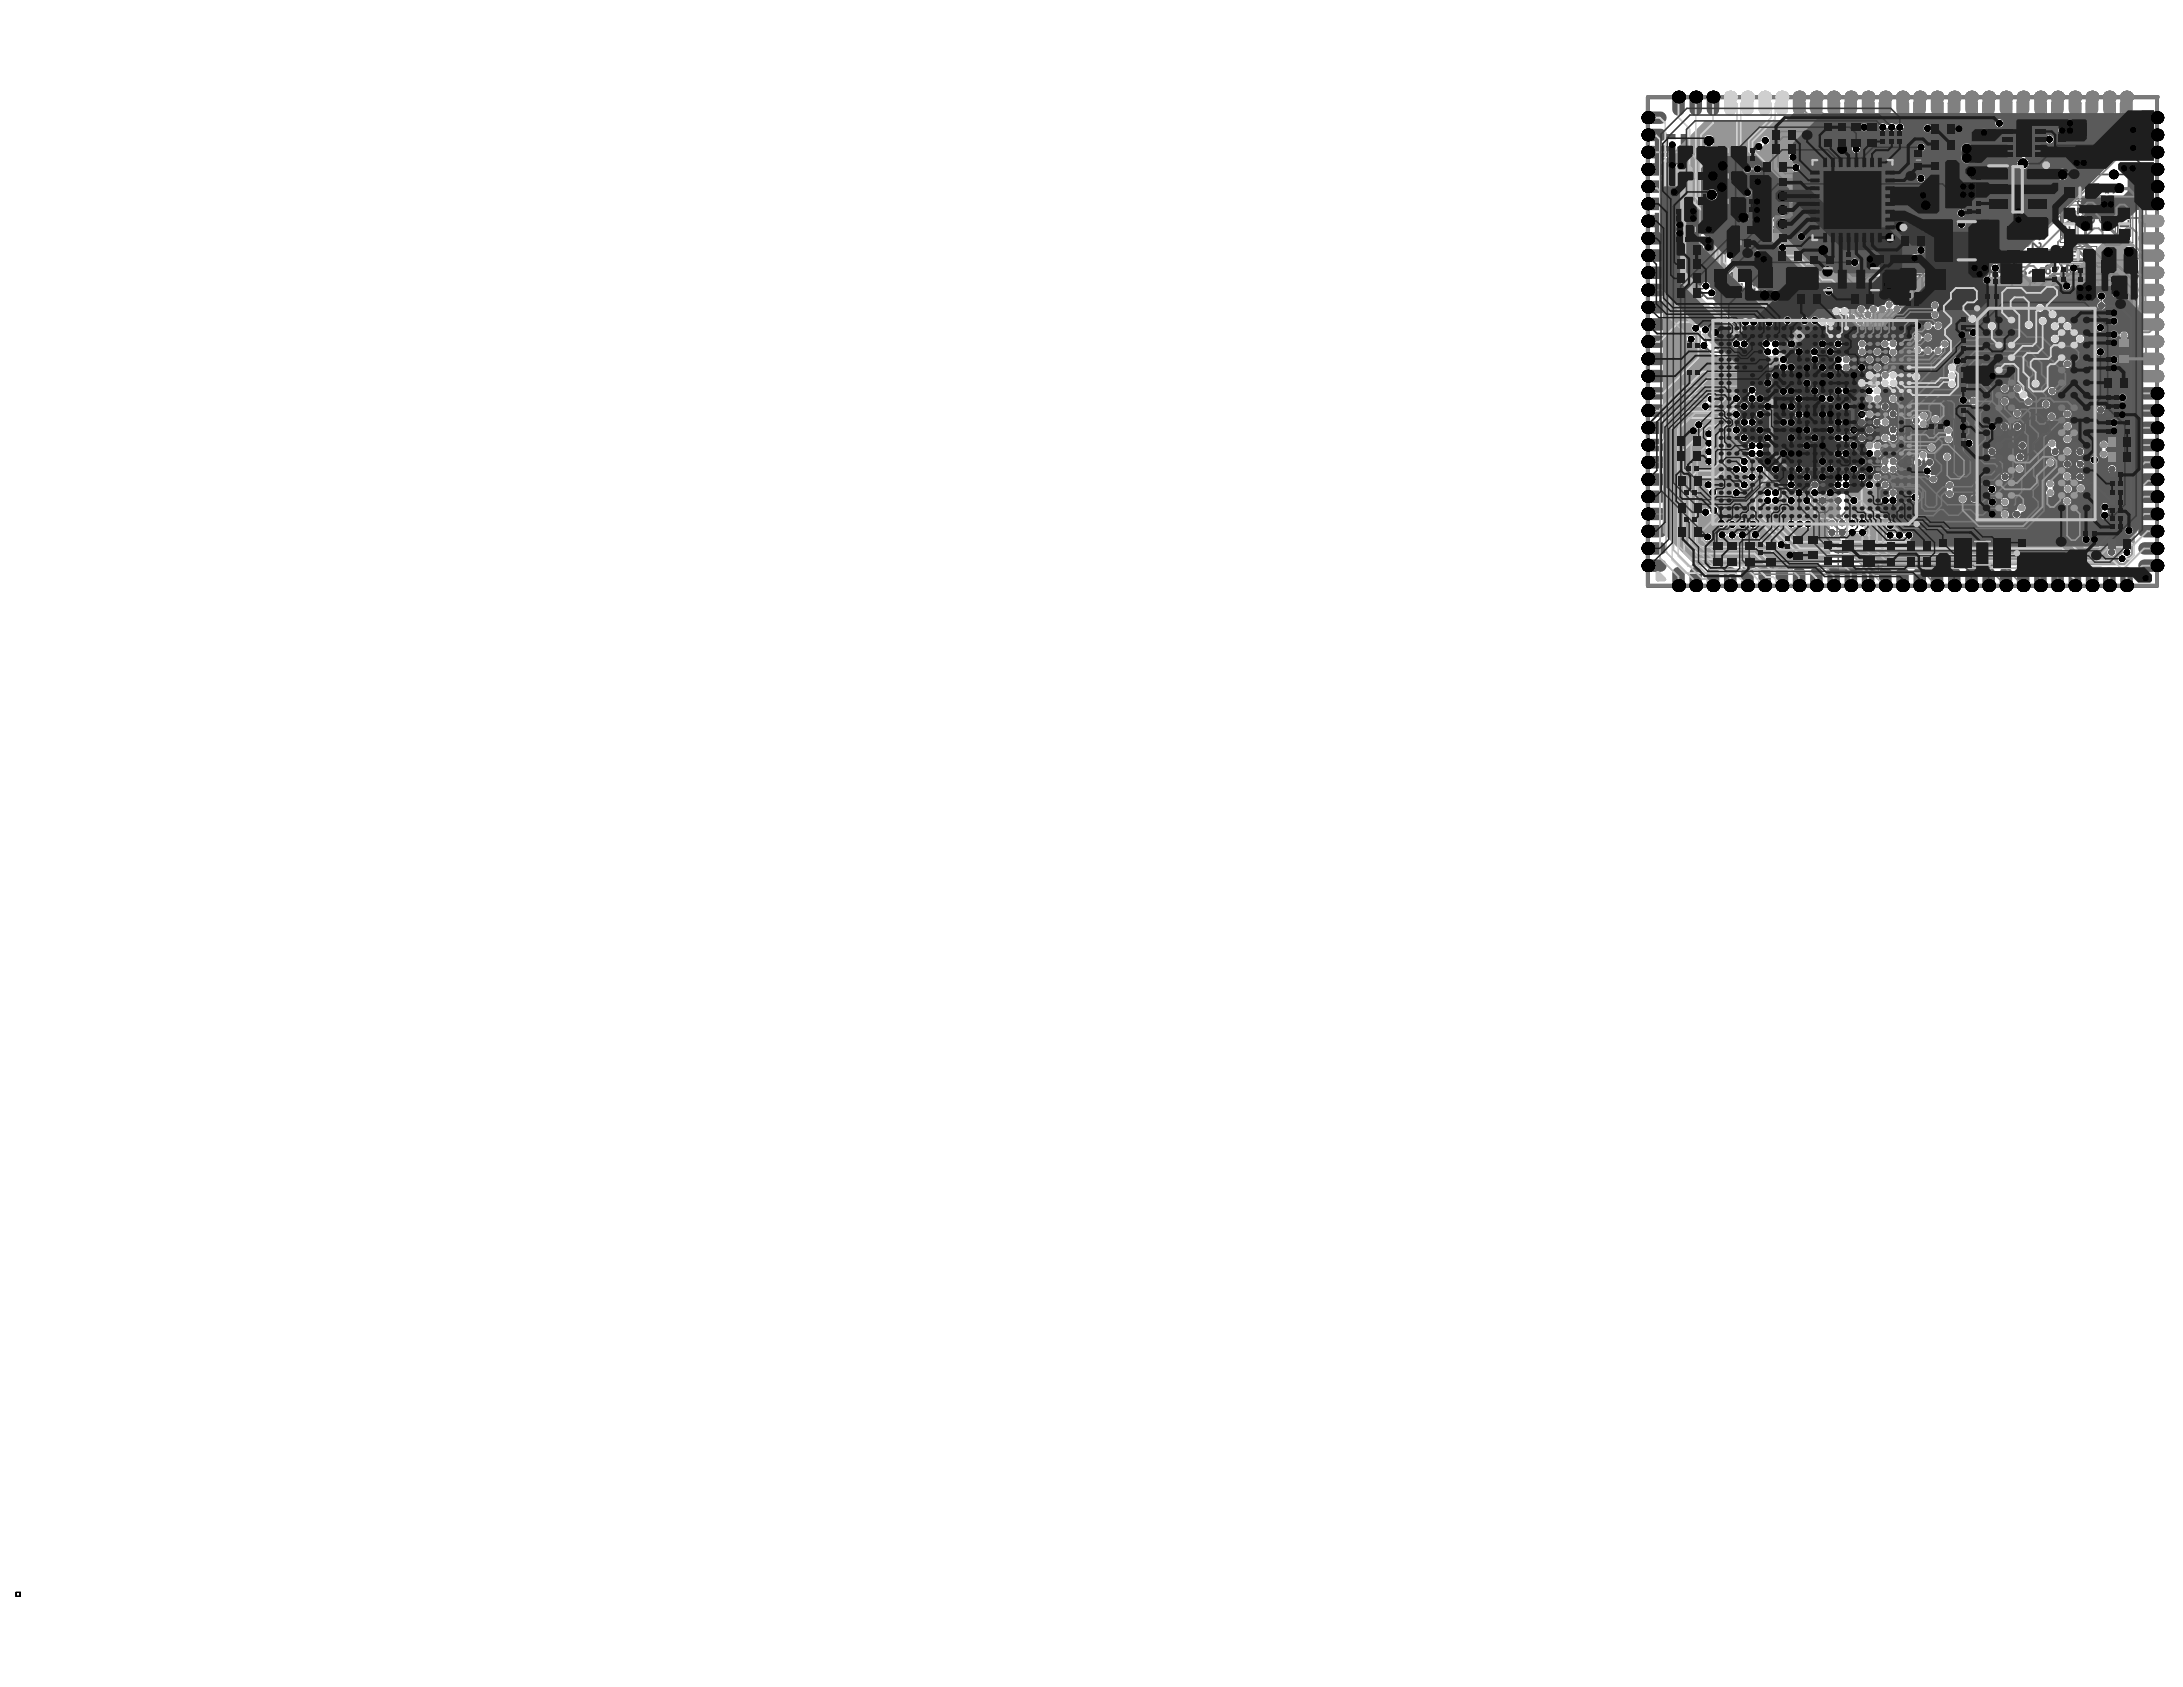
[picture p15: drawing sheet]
<svg xmlns="http://www.w3.org/2000/svg" width="279mm" height="216mm" viewBox="0 0 279 216" stroke-linecap="round" stroke-linejoin="round" font-family="sans-serif">
<g fill="#5a5a5a">
<path d="M214.5 67.7a.43 .43 0 0 1 .4-.1 .43 .43 0 0 1 .3 .3h-.2l-.1-.1a.17 .17 0 0 0-.2 0 .17 .17 0 0 0 0 .2v.1a.18 .18 0 0 0 .1 .1 .18 .18 0 0 0 .2-.1l.2 .1-.1 .6h-.6v-.2h.4v-.2a.41 .41 0 0 1-.5-.2 .41 .41 0 0 1 .1-.5z"/>
<path d="M215 65.9h.2v.3l-.4 .7h.6v.2h-.9v-.2l.4-.5z"/>
<path d="M215.3 57.9a.43 .43 0 0 1 .5-.2 .43 .43 0 0 1 .3 .4h-.2a.2 .2 0 0 0-.3-.1 .2 .2 0 0 0-.1 .2 .2 .2 0 0 0 .3 .1v.2a.16 .16 0 0 0-.2 .2 .16 .16 0 0 0 .1 .1 .16 .16 0 0 0 .2-.1h.2a.39 .39 0 0 1-.5 .3 .39 .39 0 0 1-.3-.4 .16 .16 0 0 0 .1-.2 .16 .16 0 0 0-.1-.1z"/>
<path d="M214.3 57.9a.44 .44 0 0 1 .5-.2 .44 .44 0 0 1 .3 .4h-.2a.18 .18 0 0 0-.2-.1 .18 .18 0 0 0-.2 .2 .18 .18 0 0 0 .2 .1h.1v.2a.15 .15 0 0 0-.2 .2 .15 .15 0 0 0 .1 .1 .15 .15 0 0 0 .2-.2l.2 .1a.39 .39 0 0 1-.5 .3 .39 .39 0 0 1-.3-.5l.2-.1-.2-.1z"/>
<path d="M215.3 55.9a.46 .46 0 0 1 .8 .3h-.3a.19 .19 0 0 0-.3-.1 .19 .19 0 0 0 .1 .3h.2l-.1 .2a.15 .15 0 0 0-.2 .1 .15 .15 0 0 0 .2 .2 .15 .15 0 0 0 .1-.1h.3a.42 .42 0 0 1-.4 .3 .42 .42 0 0 1-.4-.3v-.1a.13 .13 0 0 0 .1-.2 .13 .13 0 0 0-.1-.1l-.1-.2z"/>
<path d="M215.3 35.2a.43 .43 0 0 1 .4-.2 .43 .43 0 0 1 .3 .4h-.2a.18 .18 0 0 0-.3-.1 .18 .18 0 0 0 0 .3 .19 .19 0 0 0 .1 .1 .19 .19 0 0 0 .2-.1h.2l-.1 .7h-.7v-.2h.5v-.2a.41 .41 0 0 1-.5-.2 .41 .41 0 0 1 .1-.5z"/>
<path d="M214.3 35.2a.43 .43 0 0 1 .4-.2 .43 .43 0 0 1 .4 .4h-.3a.2 .2 0 0 0-.2-.2 .2 .2 0 0 0-.2 .3 .2 .2 0 0 0 .3 .1h.1l-.1 .2a.17 .17 0 0 0-.2 .1 .17 .17 0 0 0 .1 .3 .17 .17 0 0 0 .2-.2h.3a.39 .39 0 0 1-.5 .4 .39 .39 0 0 1-.3-.6l.2-.1a.36 .36 0 0 1-.2-.5z"/>
<path d="M222.6 26.5a.64 .64 0 0 1 1.1 .1l-.3 .1a.3 .3 0 0 0-.4-.2 .3 .3 0 0 0-.1 .4h-.1a.43 .43 0 0 0 .5 .5l.1-.3 .3 .1a.54 .54 0 0 1-.6 .4 .54 .54 0 0 1-.5-.5l-.1-.2z"/>
<path d="M224.9 26.6l.2-.1 .1-.2h.3v1.3h-.3v-.9l-.3 .2z"/>
<path d="M222.5 25.4a.56 .56 0 0 1 .6-.2 .56 .56 0 0 1 .5 .4l-.3 .1a.31 .31 0 0 0-.4-.2 .31 .31 0 0 0-.1 .4 .29 .29 0 0 0 .2 .4 .29 .29 0 0 0 .3-.3l.3 .1a.57 .57 0 0 1-.8 .4 .57 .57 0 0 1-.3-.8z"/>
<path d="M224.8 25.4a.57 .57 0 0 1 .7-.1 .69 .69 0 0 1-.4 .9l.5 .1v.2h-.9l.1-.3 .2-.2a.42 .42 0 0 0 .2-.6h-.1l-.1 .2h-.3z"/>
<path d="M222.8 23.3a.66 .66 0 0 1 .9 .2l-.2 .1a.33 .33 0 0 0-.5-.2 .33 .33 0 0 0-.1 .5 .31 .31 0 0 0 .2 .3 .31 .31 0 0 0 .4-.2l.2 .1a.59 .59 0 0 1-.7 .4 .59 .59 0 0 1-.4-.8z"/>
<path d="M222.7 22.4a.6 .6 0 0 1 1 .1l-.2 .1a.32 .32 0 0 0-.4-.2 .32 .32 0 0 0-.2 .4 .32 .32 0 0 0 .1 .4 .32 .32 0 0 0 .4-.1l.1-.1 .2 .1a.59 .59 0 0 1-.7 .3 .59 .59 0 0 1-.4-.7z"/>
<path d="M223.9 22.2h.8v.2l-.3 .4-.1 .7h-.2v-.4l.3-.7h-.5z"/>
<path d="M222.8 18.9a.55 .55 0 0 1 .9 .2h-.2a.32 .32 0 0 0-.4-.2 .32 .32 0 0 0-.2 .4 .32 .32 0 0 0 .1 .4 .32 .32 0 0 0 .4-.1l.1-.1 .2 .1a.61 .61 0 0 1-.8 .4 .61 .61 0 0 1-.3-.9z"/>
<path d="M224.9 18.7h.8v.2l-.4 .6v.5h-.3v-.2l.3-.8h.2h-.6z"/>
<path d="M228.8 50.7a.66 .66 0 0 1 1 .2 .66 .66 0 0 1-.6 .9 .53 .53 0 0 1-.5-.4l.2-.1a.33 .33 0 0 0 .4 .3 .33 .33 0 0 0 .2-.5 .3 .3 0 0 0-.2-.4 .3 .3 0 0 0-.3 .2h-.3z"/>
<path d="M227.7 50.5h.8v.3h-.6l.4 .4 .1 .6h-.3l-.1-.5-.3-.5z"/>
<path d="M226.9 50.5h.2l.3 .3v.3l-.3-.2v.9h-.2z"/>
<path d="M226.9 35.1a.54 .54 0 0 1 .9 .2l-.2 .1a.3 .3 0 0 0-.4-.2 .3 .3 0 0 0-.2 .4 .31 .31 0 0 0 .2 .4 .31 .31 0 0 0 .4-.2h.2a.57 .57 0 0 1-.7 .4 .57 .57 0 0 1-.3-.8z"/>
<path d="M228.1 35a.38 .38 0 0 1 .6 0 .38 .38 0 0 1 0 .5 .4 .4 0 0 1 0 .7 .4 .4 0 0 1-.7-.3h.3a.18 .18 0 0 0 .3 .1 .18 .18 0 0 0 0-.3 .18 .18 0 0 0-.2 0v-.3a.14 .14 0 0 0 .2-.1 .14 .14 0 0 0-.1-.1 .14 .14 0 0 0-.2 .1h-.3z"/>
<path d="M229.2 35.2l.2-.1v-.1h.3v1.2h-.3v-.9l-.3 .2v-.2z"/>
<path d="M228.5 18.5a.37 .37 0 0 1 .5-.1 .37 .37 0 0 1 .1 .5l-.1 .1a.41 .41 0 0 1 .1 .6 .41 .41 0 0 1-.6 0l-.1-.3h.2a.2 .2 0 0 0 .3 .1 .2 .2 0 0 0 0-.3h-.2l.1-.2a.15 .15 0 0 0 .1-.1 .15 .15 0 0 0-.1-.2 .15 .15 0 0 0-.2 .2l-.2-.1z"/>
<path d="M232.9 59.6a.64 .64 0 0 1 1 .4 .64 .64 0 0 1-.7 .8l-.2-.1-.2-.2v-.1l.2-.1a.32 .32 0 0 0 .5 .3 .32 .32 0 0 0 .1-.5 .3 .3 0 0 0-.1-.4 .3 .3 0 0 0-.4 .2h-.3z"/>
<path d="M231.8 59.5h.7l.1 .7h-.2a.22 .22 0 0 0-.3 0 .22 .22 0 0 0 0 .3 .22 .22 0 0 0 .3 0v-.1h.2a.43 .43 0 0 1-.5 .3 .43 .43 0 0 1-.3-.5 .43 .43 0 0 1 .5-.3v-.2h-.5z"/>
<path d="M230.8 59.5h.7l.1 .7h-.2a.23 .23 0 0 0-.4 .1 .23 .23 0 0 0 .3 .3l.1-.2h.3a.44 .44 0 0 1-.5 .4 .44 .44 0 0 1-.4-.5 .44 .44 0 0 1 .5-.4l.1 .1-.1-.3h-.5z"/>
<path d="M232.6 55.7l.4-.2v.3a.32 .32 0 0 0-.2 .4 .32 .32 0 0 0 .4 .2 .32 .32 0 0 0 .4-.1 .32 .32 0 0 0-.1-.5v-.3a.6 .6 0 0 1 .3 .9 .6 .6 0 0 1-.9 .2 .59 .59 0 0 1-.3-.9z"/>
<path d="M232.6 53.8h1.3v.2l-.4 .3h-.2l.2-.3h-.9z"/>
<path d="M232.7 47.6a.66 .66 0 0 1 1.1 .4 .66 .66 0 0 1-.9 .8l-.3-.4 .3-.1a.31 .31 0 0 0 .3 .3 .31 .31 0 0 0 .3-.4 .35 .35 0 0 0-.1-.4 .35 .35 0 0 0-.4-.1l-.1 .2h-.3z"/>
<path d="M230.8 47.5h.3l.3 .3v.2l-.3-.1v.9h-.3z"/>
<path d="M231.7 37.7h.7v.2h-.5v.2a.43 .43 0 0 1 .5 .3 .43 .43 0 0 1-.2 .5 .43 .43 0 0 1-.6-.2v-.1h.2a.22 .22 0 0 0 .3 .1 .22 .22 0 0 0 0-.4h-.5z"/>
<path d="M238.6 58.6a.56 .56 0 0 1 .6-.3 .56 .56 0 0 1 .5 .4l-.3 .1a.32 .32 0 0 0-.5-.2 .32 .32 0 0 0-.1 .5 .29 .29 0 0 0 .3 .3 .29 .29 0 0 0 .3-.1h.3a.55 .55 0 0 1-.7 .4 .55 .55 0 0 1-.4-.6z"/>
<path d="M247.4 25.8a.57 .57 0 0 1 .6-.3 .57 .57 0 0 1 .4 .4l-.2 .1a.29 .29 0 0 0-.4-.2 .29 .29 0 0 0-.2 .3v.1a.38 .38 0 0 0 .5 .4l.1-.2h.2a.58 .58 0 0 1-.7 .4 .58 .58 0 0 1-.4-.8z"/>
<path d="M248.7 25.6a.44 .44 0 0 1 .7 .2 .44 .44 0 0 1-.3 .6l-.2 .2h.5v.2h-.8v-.2l.2-.2a.41 .41 0 0 0 .3-.6h-.2l-.1 .2-.2-.1z"/>
<path d="M247.5 22.4h.1a.54 .54 0 0 1 .8 .2l-.2 .1a.32 .32 0 0 0-.5-.2 .32 .32 0 0 0-.1 .5 .29 .29 0 0 0 .2 .4 .29 .29 0 0 0 .4-.3l.2 .1a.54 .54 0 0 1-.4 .4 .54 .54 0 0 1-.5-.2l-.1-.1a1.01 1.01 0 0 1 .1-.9z"/>
<path d="M248.7 22.3a.43 .43 0 0 1 .7 .1 .43 .43 0 0 1-.2 .7l-.3 .3h.5v.2h-.8l.2-.5a.57 .57 0 0 0 .3-.6 .21 .21 0 0 0-.2 0 .21 .21 0 0 0-.1 .2l-.2-.1z"/>
<path d="M247.8 18h.8v.2l-.5 .5a.17 .17 0 0 0 0 .3 .17 .17 0 0 0 .2-.2h.3a.41 .41 0 0 1-.7 .3 .41 .41 0 0 1 .1-.7l.2-.2h-.4z"/>
<path d="M247.2 18h.2v.2l-.4 .8h.6v.2h-.9l.1-.3 .2-.3z"/>
<path d="M250.8 56.4l.2-.1 .1 .3a.32 .32 0 0 0-.2 .4 .32 .32 0 0 0 .5 .1 .29 .29 0 0 0 .3-.2 .29 .29 0 0 0-.2-.3v-.3a.54 .54 0 0 1 .5 .6 .54 .54 0 0 1-.6 .5 .61 .61 0 0 1-.7-.3 .61 .61 0 0 1 .1-.7z"/>
<path d="M250.7 55.5h1.2v.2h-.9l.2 .3h-.2l-.3-.3z"/>
<path d="M257.1 30.3a.67 .67 0 0 1 1.2 .2 .55 .55 0 0 1-.4 .7v-.3a.32 .32 0 0 0 .1-.4 .32 .32 0 0 0-.4-.2 .29 .29 0 0 0-.4 .3 .29 .29 0 0 0 .3 .3l-.1 .3a.62 .62 0 0 1-.3-.9z"/>
<path d="M257 31.3l.3 .1 .4 .4a.2 .2 0 0 0 .3 .1 .2 .2 0 0 0 0-.3h-.1v-.3a.43 .43 0 0 1 .4 .7 .43 .43 0 0 1-.8-.1l-.3-.2v.5h-.2z"/>
<path d="M257.1 32.5l.3-.2v.2a.2 .2 0 0 0-.2 .3 .2 .2 0 0 0 .3 .1 .2 .2 0 0 0 .1-.3h.2a.16 .16 0 0 0 .2 .2 .16 .16 0 0 0 0-.2h-.1l.1-.3a.37 .37 0 0 1 .3 .6 .37 .37 0 0 1-.6 0 .37 .37 0 0 1-.6 .2 .37 .37 0 0 1 0-.6z"/>
<path d="M260.2 29.8a.68 .68 0 0 1 .8-.1 .68 .68 0 0 1 .3 .8l-.1 .2-.2 .1-.1-.3a.32 .32 0 0 0 .2-.3 .32 .32 0 0 0-.4-.3 .39 .39 0 0 0-.4 .5l.2 .1-.1 .3a.56 .56 0 0 1-.2-1z"/>
<path d="M260 30.9l.3 .1 .2 .2a.57 .57 0 0 0 .6 .3 .17 .17 0 0 0 0-.2 .17 .17 0 0 0-.2-.1v-.3a.43 .43 0 0 1 .4 .7 .43 .43 0 0 1-.8 0l-.2-.3v.5h-.3z"/>
<path d="M260 31.9l.3 .1 .2 .3a.36 .36 0 0 0 .6 .1v-.1l-.2-.1v-.2a.41 .41 0 0 1 .4 .4 .41 .41 0 0 1-.5 .4l-.5-.5v.5h-.3z"/>
<path d="M269.3 51.6l.3-.2v.3a.34 .34 0 0 0-.1 .4 .34 .34 0 0 0 .4 .2 .32 .32 0 0 0 .4-.2 .32 .32 0 0 0-.1-.4h-.2l.1-.3a.59 .59 0 0 1 .3 .8 .59 .59 0 0 1-.8 .3 .63 .63 0 0 1-.3-.9z"/>
<path d="M269.2 50.6h1.3v.3h-.9l.2 .3h-.3l-.1-.3-.2-.1z"/>
<path d="M269.2 49.6h1.3v.3h-.9l.2 .3h-.2l-.3-.4h-.1z"/>
<path d="M269.3 43.1l.3-.1 .1 .2a.32 .32 0 0 0-.2 .4 .32 .32 0 0 0 .4 .2 .32 .32 0 0 0 .4-.2 .32 .32 0 0 0-.2-.4v-.2a.58 .58 0 0 1 .4 .7 .58 .58 0 0 1-.7 .4 .61 .61 0 0 1-.6-.4 .61 .61 0 0 1 .1-.6z"/>
<path d="M269.8 27.6h.2l.1 .2a.32 .32 0 0 0-.2 .5 .32 .32 0 0 0 .5 .1 .29 .29 0 0 0 .3-.2 .29 .29 0 0 0-.2-.4l.1-.2a.58 .58 0 0 1 .3 .8 .58 .58 0 0 1-.8 .3 .59 .59 0 0 1-.5-.5 .59 .59 0 0 1 .2-.6z"/>
<path d="M268.8 27.6h.2v.2a.32 .32 0 0 0-.1 .5 .32 .32 0 0 0 .4 .1 .29 .29 0 0 0 .4-.2 .29 .29 0 0 0-.2-.4l.1-.2a.55 .55 0 0 1 .4 .6 .55 .55 0 0 1-.7 .5 .6 .6 0 0 1-.6-.4 .6 .6 0 0 1 .1-.7z"/>
<path d="M268.7 25.6h.2v.5h.2a.44 .44 0 0 1 .2-.5 .44 .44 0 0 1 .6 .2 .44 .44 0 0 1-.2 .6h-.1v-.2a.2 .2 0 0 0 .1-.3 .2 .2 0 0 0-.2-.1 .2 .2 0 0 0-.2 .1 .2 .2 0 0 0 0 .3v.2l-.6-.1z"/>
<path d="M273 35.2h.8v.2l-.4 .6v.4h-.3v-.1l.1-.4 .3-.5h-.5z"/>
<path d="M215.3 33.3a.51 .51 0 0 1 .7 .2l-.2 .1a.2 .2 0 0 0-.3-.1 .2 .2 0 0 0 0 .3 .21 .21 0 0 0 .3 0l.2 .1-.1 .6h-.7v-.2h.5v-.2a.45 .45 0 0 1-.5-.2 .45 .45 0 0 1 .1-.6z"/>
<path d="M214.7 33.2h.2v.3l-.4 .8h.6v.2h-.9v-.2l.3-.4z"/>
<path d="M224.7 48l.1-.1a.68 .68 0 0 1 .8-.1 .68 .68 0 0 1 .3 .8l-.3 .3h-.1v-.3a.29 .29 0 0 0 .2-.3 .29 .29 0 0 0-.4-.2 .32 .32 0 0 0-.4 .1 .32 .32 0 0 0 .1 .4v.3a.58 .58 0 0 1-.3-.9z"/>
<path d="M224.9 49.2l.3-.1-.2 .3h.9v.3h-1.3v-.2l.3-.2z"/>
<path d="M224.9 50.1h.3l-.2 .3h.9v.3h-1.3v-.3l.2-.1z"/>
<path d="M222.4 29a.61 .61 0 0 1 1 .2l-.2 .1a.33 .33 0 0 0-.5-.2 .33 .33 0 0 0-.2 .4 .32 .32 0 0 0 .3 .4 .32 .32 0 0 0 .4-.2l.2 .1a.55 .55 0 0 1-.7 .4 .55 .55 0 0 1-.4-.7z"/>
<path d="M222.7 20a.61 .61 0 0 1 1 .2h-.2a.35 .35 0 0 0-.5-.1 .35 .35 0 0 0-.1 .5 .31 .31 0 0 0 .2 .3 .31 .31 0 0 0 .4-.3l.2 .1a.6 .6 0 0 1-.8 .3 .6 .6 0 0 1-.3-.8z"/>
<path d="M227.6 59.8l.3-.2 .1 .3a.34 .34 0 0 0-.2 .4 .34 .34 0 0 0 .5 .2 .29 .29 0 0 0 .3-.3 .29 .29 0 0 0-.2-.3l.1-.2a.54 .54 0 0 1 .4 .6 .54 .54 0 0 1-.6 .4 .61 .61 0 0 1-.7-.2 .61 .61 0 0 1 0-.7z"/>
<path d="M227.6 58.7a.45 .45 0 0 1 .6 0 .45 .45 0 0 1 .2 .5l.2-.1v-.5h.2v.7l-.7 .1v-.1a.23 .23 0 0 0 .1-.4 .23 .23 0 0 0-.3 0 .23 .23 0 0 0-.2 .3h.2l-.1 .3a.47 .47 0 0 1-.2-.8z"/>
<path d="M227.6 57.8a.34 .34 0 0 1 .3-.2 .34 .34 0 0 1 .3 .3 .35 .35 0 0 1 .5-.1 .35 .35 0 0 1 0 .5l-.2 .1v-.2a.15 .15 0 0 0 .1-.1 .15 .15 0 0 0-.1-.2 .15 .15 0 0 0-.2 .2l-.2 .1a.19 .19 0 0 0 0-.3 .19 .19 0 0 0-.3 .1 .19 .19 0 0 0 .1 .2v.3a.47 .47 0 0 1-.3-.7z"/>
<path d="M226.7 59.3l.2-.1 .1 .2a.31 .31 0 0 0-.2 .4 .31 .31 0 0 0 .4 .2 .3 .3 0 0 0 .4-.2 .3 .3 0 0 0-.2-.4l.1-.2a.58 .58 0 0 1 .3 .7 .58 .58 0 0 1-.8 .3 .59 .59 0 0 1-.3-.9z"/>
<path d="M226.6 58.3h1.2v.2l-.2 .1-.1 .3h-.2l.2-.3h-.9z"/>
<path d="M226.6 57.4h1.2v.1l-.3 .4h-.2l.2-.3h-.9z"/>
<path d="M228 71h.9l-.1-.4h.2l.3 .4v.2h-1.3z"/>
<path d="M226.7 51.6l.2-.1 .1 .2a.32 .32 0 0 0-.3 .4 .32 .32 0 0 0 .4 .2 .32 .32 0 0 0 .4-.1 .32 .32 0 0 0-.1-.4v-.3a.6 .6 0 0 1 .3 .8 .6 .6 0 0 1-.8 .2 .61 .61 0 0 1-.2-.9z"/>
<path d="M228.6 46.2l.2-.2h.2v.2a.34 .34 0 0 0-.2 .5 .34 .34 0 0 0 .5 .1 .29 .29 0 0 0 .3-.2 .29 .29 0 0 0-.2-.3l.1-.3a.57 .57 0 0 1 .3 .8 .57 .57 0 0 1-.7 .3 .61 .61 0 0 1-.5-.7z"/>
<path d="M228.6 45.2h1.2v.2l-.3 .4h-.2l.2-.3h-.9z"/>
<path d="M228.6 44.2h1.2v.2l-.2 .1-.1 .2h-.2l.2-.3h-.9z"/>
<path d="M228.6 43.2h1.2v.2l-.3 .4h-.2l.2-.3h-.9z"/>
<path d="M228.4 16.8a.46 .46 0 0 1 .5-.2 .46 .46 0 0 1 .3 .4l-.1 .4-.4 .3h.5v.2h-.8a.65 .65 0 0 1 .4-.6 .21 .21 0 0 0 .2-.3 .21 .21 0 0 0-.3-.2l-.1 .2h-.2z"/>
<path d="M231.8 56.6a.66 .66 0 0 1 .8-.1 .66 .66 0 0 1 .2 .8l-.3 .2-.1-.2a.32 .32 0 0 0 .3-.4 .32 .32 0 0 0-.4-.2 .31 .31 0 0 0-.4 .1 .31 .31 0 0 0 .1 .4v.3a.58 .58 0 0 1-.2-.9z"/>
<path d="M231.7 58.8l.1-.1h.2v.2a.19 .19 0 0 0-.2 .1 .19 .19 0 0 0 .1 .3 .19 .19 0 0 0 .3-.1l.5-.5 .2-.1v.9h-.2v-.5l-.1 .1a.76 .76 0 0 1-.8 .4l-.2-.3z"/>
<path d="M232.8 61a.7 .7 0 0 1 1.2 .4l-.1 .4-.2 .2h-.2l-.1-.2a.31 .31 0 0 0 .3-.4 .31 .31 0 0 0-.4-.3 .34 .34 0 0 0-.4 .2 .34 .34 0 0 0 .1 .5v.2a.58 .58 0 0 1-.2-1z"/>
<path d="M232.6 62.6l.3-.2 .1-.2h.2l-.2 .4h.9v.2h-1.3z"/>
<path d="M230.6 60.3l.4-.2v.2a.33 .33 0 0 0-.2 .4 .33 .33 0 0 0 .4 .2 .3 .3 0 0 0 .4-.1 .3 .3 0 0 0-.2-.4l.1-.3a.54 .54 0 0 1 .3 .5 .54 .54 0 0 1-.3 .5l-.2 .1a.62 .62 0 0 1-.7-.2 .62 .62 0 0 1 0-.7z"/>
<path d="M230.5 59.3h1.3v.2l-.3 .3v.1h-.2l.2-.3h-1z"/>
<path d="M230.5 58.3h1.3v.2l-.3 .3h-.2l.2-.3h-1z"/>
<path d="M230.5 57.1h.2v.5h.1a.87 .87 0 0 1 .8-.5 .44 .44 0 0 1 .2 .5 .44 .44 0 0 1-.3 .3l-.1-.2a.17 .17 0 0 0 .2-.2 .17 .17 0 0 0-.3-.1l-.5 .5-.3 .1z"/>
<path d="M232.6 45.8l.4-.2v.3a.32 .32 0 0 0-.2 .4 .32 .32 0 0 0 .4 .2 .35 .35 0 0 0 .4-.2 .35 .35 0 0 0-.1-.4h-.1l.1-.3a.61 .61 0 0 1 .3 .8 .61 .61 0 0 1-.9 .3 .59 .59 0 0 1-.3-.9z"/>
<path d="M232.6 45.1l.7-.2 .3-.3h.3v.9h-.3v-.6l-.4 .3-.6 .1z"/>
<path d="M231.6 54.7l.3-.2 .1 .3a.3 .3 0 0 0-.2 .4 .3 .3 0 0 0 .4 .1 .3 .3 0 0 0 .4-.1 .3 .3 0 0 0-.2-.4l.1-.3a.59 .59 0 0 1 .3 .8 .59 .59 0 0 1-.8 .3 .61 .61 0 0 1-.4-.9z"/>
<path d="M230.6 46.3l.4-.2v.3a.3 .3 0 0 0-.2 .4 .3 .3 0 0 0 .4 .1 .3 .3 0 0 0 .4-.1 .3 .3 0 0 0-.2-.4l.1-.3a.55 .55 0 0 1 .3 .6 .55 .55 0 0 1-.5 .5 .59 .59 0 0 1-.7-.2 .59 .59 0 0 1 0-.7z"/>
<path d="M230.5 45.3h1.3v.2l-.3 .4h-.2l.2-.3h-1z"/>
<path d="M230.7 49.1h.1a.65 .65 0 0 1 .8-.2 .65 .65 0 0 1 .3 .8l-.3 .3-.1-.3a.3 .3 0 0 0 .2-.4 .3 .3 0 0 0-.4-.1 .3 .3 0 0 0-.4 .1 .3 .3 0 0 0 .2 .4l-.1 .3a.56 .56 0 0 1-.3-.9z"/>
<path d="M231 50.2h.2l-.2 .3h.9v.3h-1.3v-.2l.4-.3z"/>
<path d="M230.7 51.3l.3-.1v.2a.14 .14 0 0 0-.2 .1 .14 .14 0 0 0 .1 .2 .14 .14 0 0 0 .2-.1l.3-.1a.2 .2 0 0 0 0 .3 .2 .2 0 0 0 .3-.1 .2 .2 0 0 0-.1-.3v-.2a.42 .42 0 0 1 .3 .6 .42 .42 0 0 1-.6 .1v-.1a.33 .33 0 0 1-.5 .1 .33 .33 0 0 1-.2-.4z"/>
<path d="M236.8 60.6a.68 .68 0 0 1 .8-.1 .68 .68 0 0 1 .3 .8l-.3 .2-.1-.2a.31 .31 0 0 0 .2-.4 .31 .31 0 0 0-.3-.2 .34 .34 0 0 0-.5 .1 .34 .34 0 0 0 .2 .5l-.1 .2a.56 .56 0 0 1-.2-.9z"/>
<path d="M236.7 62.9l.3-.2v.2a.17 .17 0 0 0-.2 .2 .18 .18 0 0 0 .3 .2 .17 .17 0 0 0 .1-.3h.2a.2 .2 0 0 0 .1 .3 .2 .2 0 0 0 .2-.1 .2 .2 0 0 0-.1-.3v-.2a.42 .42 0 0 1 .4 .5 .42 .42 0 0 1-.6 .3l-.1-.2a.33 .33 0 0 1-.5 .1 .33 .33 0 0 1-.1-.4z"/>
<path d="M236.8 57.5a.66 .66 0 0 1 .8-.1 .66 .66 0 0 1 .2 .9l-.3 .2v-.3a.32 .32 0 0 0 .2-.3 .32 .32 0 0 0-.4-.3 .32 .32 0 0 0-.4 .2 .32 .32 0 0 0 .1 .4v.3a.64 .64 0 0 1-.2-1z"/>
<path d="M236.7 58.8l.6-.1 .1 .1a.22 .22 0 0 0-.1 .4 .22 .22 0 0 0 .3 0 .22 .22 0 0 0 .1-.3h-.1v-.3a.42 .42 0 0 1 .3 .5 .42 .42 0 0 1-.5 .4 .42 .42 0 0 1-.3-.5h-.2v.5h-.2z"/>
<path d="M236.7 59.6h.2v.6l.8-.4h.2v.2l-.4 .1-.6 .4h-.2z"/>
<path d="M236.9 48.6a.62 .62 0 0 1 .8-.1 .62 .62 0 0 1 .2 .8 .57 .57 0 0 1-.6 .4 .57 .57 0 0 1-.5-.4l.3-.1a.33 .33 0 0 0 .4 .2 .33 .33 0 0 0 .2-.4 .32 .32 0 0 0-.3-.4 .32 .32 0 0 0-.3 .2h-.3z"/>
<path d="M234.9 48.4h.6l.1 .7h-.2a.22 .22 0 0 0-.3 0 .22 .22 0 0 0 0 .3 .22 .22 0 0 0 .3 0v-.1h.2a.44 .44 0 0 1-.4 .4 .44 .44 0 0 1-.4-.5 .45 .45 0 0 1 .5-.3v-.2h-.4z"/>
<path d="M236.8 51.1a.66 .66 0 0 1 .7-.2 .66 .66 0 0 1 .5 .5 .46 .46 0 0 1-.4 .6l-.1-.3a.29 .29 0 0 0 .3-.3 .29 .29 0 0 0-.4-.2 .32 .32 0 0 0-.4 .1 .32 .32 0 0 0 .1 .4v.3a.59 .59 0 0 1-.3-.9z"/>
<path d="M237 52.3l.2-.1-.1 .3h.9v.3h-1.3v-.2l.3-.2z"/>
<path d="M236.8 53.3l.3-.2v.3a.17 .17 0 0 0-.2 .2 .17 .17 0 0 0 .3 .1l.4-.5 .4-.1v.9h-.3v-.5l-.2 .2a.42 .42 0 0 1-.5 .3 .42 .42 0 0 1-.3-.5z"/>
<path d="M235.9 33l.2 .1 .4 .3a.36 .36 0 0 0 .5 .1v-.2h-.2v-.2a.41 .41 0 0 1 .4 .6 .41 .41 0 0 1-.7 0l-.4-.3v.5h-.2z"/>
<path d="M236 34.2l.2-.1 .1 .2a.2 .2 0 0 0-.1 .3 .2 .2 0 0 0 .3 0 .17 .17 0 0 0 .1-.1 .17 .17 0 0 0-.1-.2v-.2l.7 .1v.7h-.2v-.5h-.2a.44 .44 0 0 1-.6 .5 .44 .44 0 0 1-.2-.7z"/>
<path d="M235.3 17.6l.2-.1 .1 .3a.31 .31 0 0 0-.2 .4 .31 .31 0 0 0 .4 .1 .29 .29 0 0 0 .4-.2 .29 .29 0 0 0-.3-.3l.1-.3a.58 .58 0 0 1 .4 .7 .58 .58 0 0 1-.6 .4h-.1a.63 .63 0 0 1-.5-.3 .63 .63 0 0 1 .1-.7z"/>
<path d="M235.3 16.6h.1a.23 .23 0 0 1 .3 .1 .39 .39 0 0 1 .7-.1 .39 .39 0 0 1-.2 .7l-.1 .1-.1-.3a.18 .18 0 0 0 .2-.2 .18 .18 0 0 0-.2-.2 .18 .18 0 0 0-.2 .2l-.2 .1a.15 .15 0 0 0 0-.2 .15 .15 0 0 0-.2 0 .15 .15 0 0 0 0 .2l.1 .1v.2a.37 .37 0 0 1-.3-.2 .37 .37 0 0 1 0-.4z"/>
<path d="M236.9 16.6a.55 .55 0 0 1 .9 .2l.1 .1v-.5h.3v.9l-.3-.1-.5-.5a.18 .18 0 0 0-.3 0 .18 .18 0 0 0 .2 .3v.3a.49 .49 0 0 1-.4-.7z"/>
<path d="M238.9 16.4a.5 .5 0 0 1 .9 .2l.2 .2v-.5h.2v.9l-.3-.1-.4-.4a.21 .21 0 0 0-.2-.2 .21 .21 0 0 0-.2 .3l.2 .1v.3a.5 .5 0 0 1-.4-.8z"/>
<path d="M238.9 15.5h1.3v.3h-.9l.1 .3h-.2l-.1-.3-.2-.1z"/>
<path d="M240.3 17.6l.4 .2a.57 .57 0 0 0 .6 .3v-.2l-.2-.1 .1-.2a.4 .4 0 0 1 .3 .6 .4 .4 0 0 1-.7 0l-.3-.3v.5h-.2z"/>
<path d="M248.1 70.8l.3-.1 .1 .2a.32 .32 0 0 0-.2 .4 .32 .32 0 0 0 .4 .2 .32 .32 0 0 0 .4-.1 .32 .32 0 0 0-.1-.4l-.2-.1 .1-.2a.59 .59 0 0 1 .4 .8 .59 .59 0 0 1-.9 .2 .63 .63 0 0 1-.3-.9z"/>
<path d="M247.5 24a.56 .56 0 0 1 .9 .3h-.2a.32 .32 0 0 0-.5-.1 .32 .32 0 0 0-.1 .4 .29 .29 0 0 0 .2 .4 .29 .29 0 0 0 .4-.3l.2 .1a.58 .58 0 0 1-.7 .4 .58 .58 0 0 1-.4-.8z"/>
<path d="M248.7 24a.44 .44 0 0 1 .6 .1 .44 .44 0 0 1-.1 .6l-.3 .3h.5v.2h-.8l.1-.3 .2-.2a.35 .35 0 0 0 .2-.6h-.2l-.1 .2h-.2z"/>
<path d="M249.7 23.9h.7v.3h-.5v.2a.43 .43 0 0 1 .5 .3 .43 .43 0 0 1-.3 .5 .43 .43 0 0 1-.5-.3l.2-.1a.22 .22 0 0 0 .4 .2 .21 .21 0 0 0-.1-.4l-.1-.1-.2 .1h-.2z"/>
<path d="M247.5 20.8a.56 .56 0 0 1 .9 .2l-.2 .1a.31 .31 0 0 0-.5-.2 .31 .31 0 0 0-.1 .4 .31 .31 0 0 0 .2 .4 .31 .31 0 0 0 .4-.3l.2 .1a.56 .56 0 0 1-.7 .4 .56 .56 0 0 1-.4-.7z"/>
<path d="M248.7 20.8a.38 .38 0 0 1 .5-.1 .38 .38 0 0 1 .1 .4l-.1 .1a.4 .4 0 0 1 .1 .7 .4 .4 0 0 1-.6-.2l-.1-.1 .2-.1a.2 .2 0 0 0 .2 .2 .2 .2 0 0 0 .2-.2 .2 .2 0 0 0-.2-.2h-.1v-.2a.15 .15 0 0 0 .2 0 .15 .15 0 0 0 0-.2 .15 .15 0 0 0-.2 0l-.1 .1h-.2z"/>
<path d="M249.6 20.8a.44 .44 0 0 1 .5-.1 .44 .44 0 0 1 .3 .3l-.2 .2a.39 .39 0 0 1 .2 .6 .39 .39 0 0 1-.6 .1l-.2-.3 .2-.1a.18 .18 0 0 0 .2 .2 .18 .18 0 0 0 .2-.2 .18 .18 0 0 0-.2-.2h-.1v-.2a.15 .15 0 0 0 .2-.1 .15 .15 0 0 0-.1-.2 .15 .15 0 0 0-.2 .2h-.2z"/>
<path d="M248.8 15.9a.44 .44 0 0 1 .7 .1 .44 .44 0 0 1-.2 .6l-.2 .3h.5v.2h-.9l.1-.3 .2-.2a.35 .35 0 0 0 .2-.6h-.1l-.1 .2h-.3z"/>
<path d="M250.8 53.4l.2-.2 .1 .3a.33 .33 0 0 0-.2 .4 .33 .33 0 0 0 .4 .2 .32 .32 0 0 0 .4-.3 .32 .32 0 0 0-.2-.3l.1-.3a.61 .61 0 0 1 .3 .8 .61 .61 0 0 1-.9 .3 .56 .56 0 0 1-.2-.9z"/>
<path d="M250.7 52.4h1.2v.2h-.9l.2 .4h-.2l-.1-.2-.2-.2z"/>
<path d="M250.8 46.9l.2-.1 .1 .3a.32 .32 0 0 0-.2 .4 .32 .32 0 0 0 .5 .1 .29 .29 0 0 0 .3-.2 .29 .29 0 0 0-.2-.3v-.3a.54 .54 0 0 1 .4 .6 .54 .54 0 0 1-.5 .5 .61 .61 0 0 1-.7-.2 .61 .61 0 0 1 .1-.8z"/>
<path d="M250.7 46h1.2v.3h-.9l.2 .3h-.2l-.3-.4z"/>
<path d="M250.7 44.8h.2v.5l.2 .1a.45 .45 0 0 1 .3-.6 .45 .45 0 0 1 .6 .3 .45 .45 0 0 1-.4 .6v-.3a.21 .21 0 0 0 .1-.3 .21 .21 0 0 0-.3 0l-.1 .1 .1 .2-.1 .2-.6-.1z"/>
<path d="M250.8 41.1l.2-.1 .1 .2a.32 .32 0 0 0-.2 .5 .32 .32 0 0 0 .5 .1 .29 .29 0 0 0 .3-.2 .29 .29 0 0 0-.2-.4l.1-.2a.55 .55 0 0 1 .3 .6 .55 .55 0 0 1-.5 .4 .74 .74 0 0 1-.7-.3v-.4z"/>
<path d="M250.7 40.1a.59 .59 0 0 1 .9 .2l.1 .2v-.5h.2v.8l-.4-.2a.57 .57 0 0 0-.6-.3 .16 .16 0 0 0-.1 .1 .16 .16 0 0 0 .2 .1v.3a.44 .44 0 0 1-.3-.7z"/>
<path d="M252.7 25.8l.3-.1 .2 .2a.4 .4 0 0 1 .6-.1 .4 .4 0 0 1-.2 .7h-.1v-.2a.18 .18 0 0 0 .1-.2 .18 .18 0 0 0-.2-.2 .18 .18 0 0 0-.1 .2v.1h-.2a.15 .15 0 0 0-.2-.2 .15 .15 0 0 0-.1 .1 .15 .15 0 0 0 .2 .2l-.1 .2a.42 .42 0 0 1-.2-.7z"/>
<path d="M252.5 24.9h1.4v.2h-1l.2 .3h-.2l-.2-.2-.2-.1z"/>
<path d="M251.5 25.9h.3a.13 .13 0 0 0 .2 .1 .13 .13 0 0 0 .1-.2h.1a.44 .44 0 0 1 .5 .3 .44 .44 0 0 1-.4 .5v-.2a.17 .17 0 0 0 .1-.3 .17 .17 0 0 0-.3 0v.2h-.2a.14 .14 0 0 0-.1-.2 .14 .14 0 0 0-.2 .1 .14 .14 0 0 0 .1 .2v.2a.45 .45 0 0 1-.2-.7z"/>
<path d="M251.5 24.8a.84 .84 0 0 1 .9 .4v.1v-.5h.2v.9l-.3-.1-.1-.3a.51 .51 0 0 0-.6-.2 .15 .15 0 0 0 0 .2 .15 .15 0 0 0 .2 .1v.3a.49 .49 0 0 1-.3-.9z"/>
<path d="M253.1 19.1l.3-.2v.3a.31 .31 0 0 0-.1 .4 .31 .31 0 0 0 .4 .1h.3l.1-.3v-.1l-.3-.2 .1-.2a.58 .58 0 0 1 .4 .8 .58 .58 0 0 1-.8 .3 .61 .61 0 0 1-.4-.9z"/>
<path d="M253 18.1h1.3v.3h-.9l.2 .3h-.3v-.2l-.3-.2z"/>
<path d="M252.2 19l.2-.1 .1 .2a.33 .33 0 0 0-.2 .5 .33 .33 0 0 0 .4 .1 .31 .31 0 0 0 .4-.2 .31 .31 0 0 0-.3-.4l.2-.2a.61 .61 0 0 1 .3 .8 .61 .61 0 0 1-.9 .3 .59 .59 0 0 1-.2-1z"/>
<path d="M252 18.1h1.4v.3h-1l.2 .2v.1h-.2l-.1-.2-.3-.2z"/>
<path d="M252.1 15.9h.2v.5h.2a.41 .41 0 0 1 .3-.5 .41 .41 0 0 1 .5 .2 .44 .44 0 0 1-.3 .6v-.2a.2 .2 0 0 0 .1-.3 .2 .2 0 0 0-.3-.1l-.1 .1v.5l-.6-.1z"/>
<path d="M264.3 28.9h.2v.6h.3v-.5h.2v.5h.5v.3h-1.2z"/>
<path d="M264.3 28.4h1v-.6h.2v.9h-1.2z"/>
<path d="M264.3 26.8h.2l.6 .4h.4v.3l-.6-.2-.4-.2v.5h-.2z"/>
<path d="M265.7 16.9l.3-.1a.57 .57 0 0 1 .8 .4 .57 .57 0 0 1-.4 .7v-.2a.3 .3 0 0 0 .2-.4 .3 .3 0 0 0-.4-.2 .31 .31 0 0 0-.4 .2 .31 .31 0 0 0 .1 .4v.2a.56 .56 0 0 1-.2-1z"/>
<path d="M263.5 18.8l.2-.1v.3a.33 .33 0 0 0-.1 .4 .33 .33 0 0 0 .5 .1 .29 .29 0 0 0 .4-.2 .29 .29 0 0 0-.3-.3l.1-.3a.57 .57 0 0 1 .3 .8 .57 .57 0 0 1-.7 .3 .58 .58 0 0 1-.5-.4 .58 .58 0 0 1 .1-.6z"/>
<path d="M263.3 16.9h1.3v.3h-.9l.2 .3h-.3v-.1l-.3-.3z"/>
<path d="M269.2 40.1h.1a.65 .65 0 0 1 .9-.1 .65 .65 0 0 1 .1 .9l-.3 .1v-.2a.32 .32 0 0 0 .2-.4 .32 .32 0 0 0-.4-.2 .35 .35 0 0 0-.4 .1 .35 .35 0 0 0-.1 .4l.3 .1-.1 .2a.56 .56 0 0 1-.3-.9z"/>
<path d="M269.2 41.3l.3-.1-.1 .2a.23 .23 0 0 0 .1 .4 .23 .23 0 0 0 .3-.3l-.1-.1v-.2l.7 .1v.7h-.3v-.5h-.2a.42 .42 0 0 1-.5 .5 .42 .42 0 0 1-.2-.7z"/>
<path d="M269.3 46.3l.3-.1v.2a.33 .33 0 0 0-.1 .5 .33 .33 0 0 0 .5 .1 .29 .29 0 0 0 .3-.3 .29 .29 0 0 0-.3-.3l.2-.2a.59 .59 0 0 1 .2 .8 .59 .59 0 0 1-.7 .2h-.2a.56 .56 0 0 1-.2-.9z"/>
<path d="M269.2 45.2h.3l.2 .2 .5 .2h.3v.2h-.4l-.6-.3v.5h-.3z"/>
<path d="M269.6 23.9l.3-.1a.59 .59 0 0 1 .8 .2 .59 .59 0 0 1-.2 .8l-.1-.3a.3 .3 0 0 0 .2-.4 .3 .3 0 0 0-.4-.1 .32 .32 0 0 0-.5 .1 .32 .32 0 0 0 .2 .4h.1l-.1 .3a.54 .54 0 0 1-.3-.9z"/>
<path d="M269.5 26h.3l.1 .2a.63 .63 0 0 0 .7 .3 .17 .17 0 0 0 0-.2 .17 .17 0 0 0-.2-.1v-.2a.41 .41 0 0 1 .4 .6 .41 .41 0 0 1-.7 0l-.3-.3v.5h-.3z"/>
<path d="M268.6 23.9l.2-.1a.62 .62 0 0 1 .9 .1 .62 .62 0 0 1-.2 .9l-.1-.3a.31 .31 0 0 0 .2-.4 .31 .31 0 0 0-.5-.1 .29 .29 0 0 0-.4 .2 .29 .29 0 0 0 .3 .3l-.2 .3a.58 .58 0 0 1-.2-.9z"/>
<path d="M268.6 26h.2l.1 .2a.2 .2 0 0 0-.2 .2 .2 .2 0 0 0 .2 .2 .2 .2 0 0 0 .2-.2v-.1h.2a.15 .15 0 0 0 .1 .2 .15 .15 0 0 0 .2-.2 .15 .15 0 0 0-.2-.1l.1-.2a.38 .38 0 0 1 .3 .4 .38 .38 0 0 1-.6 .3v-.1a.37 .37 0 0 1-.4 .2 .37 .37 0 0 1-.3-.4z"/>
<path d="M271.7 54.3l.3-.2v.3a.34 .34 0 0 0-.1 .4 .34 .34 0 0 0 .5 .2 .31 .31 0 0 0 .3-.3 .31 .31 0 0 0-.2-.3l.1-.3a.6 .6 0 0 1 .2 .9 .6 .6 0 0 1-.9 .1 .56 .56 0 0 1-.2-.8z"/>
<path d="M271.6 53.4h1.3v.2h-.9l.2 .3h-.2l-.4-.4z"/>
<path d="M271.1 44.2h1.4v.3h-1l.2 .2-.2 .1-.2-.3-.2-.1z"/>
<path d="M271.2 43.2a.31 .31 0 0 1 .5 .1 .38 .38 0 0 1 .6-.2 .38 .38 0 0 1 .1 .5l-.2 .3h-.1l-.1-.3a.18 .18 0 0 0 .2-.2 .18 .18 0 0 0-.2-.1 .18 .18 0 0 0-.2 .2v.1l-.2-.1a.15 .15 0 0 0-.1-.2 .15 .15 0 0 0-.2 .2 .15 .15 0 0 0 .2 .1v.3a.4 .4 0 0 1-.3-.7z"/>
<path d="M271.2 29.3h.3v.6h.3v-.5h.2v.5h.5v.3h-1.3z"/>
<path d="M271.3 28.8h1v-.7h.2v1h-1.2z"/>
<path d="M271.2 27.4h1.3v.2h-.9l.2 .3h-.3v-.1l-.3-.2z"/>
<path d="M271.2 26.4h1.3v.3h-.9l.2 .3h-.3v-.2l-.3-.2z"/>
<path d="M219.2 70.3h1.3v.2h-.9l.2 .3h-.3v-.2l-.3-.1z"/>
<path d="M226.6 56.8l.3-.2 .1 .3a.32 .32 0 0 0-.3 .3 .32 .32 0 0 0 .4 .3h.1a.34 .34 0 0 0 .4-.2 .34 .34 0 0 0-.2-.4v-.3a.59 .59 0 0 1 .4 .7 .59 .59 0 0 1-.7 .4 .63 .63 0 0 1-.5-.9z"/>
<path d="M227.6 56.8l.3-.2 .1 .3a.32 .32 0 0 0-.2 .4 .32 .32 0 0 0 .4 .2 .32 .32 0 0 0 .4-.2 .32 .32 0 0 0-.2-.4l.1-.3a.59 .59 0 0 1 .3 .7 .59 .59 0 0 1-.7 .4 .61 .61 0 0 1-.5-.9z"/>
<path d="M227.5 55.1l.5-.1 .6-.4h.2v.9h-.2v-.6l-.8 .4h-.3z"/>
<path d="M226.8 53.1h.1a.63 .63 0 0 1 .8-.1 .63 .63 0 0 1 .2 .7v.1l-.2 .2h-.1l-.1-.2a.34 .34 0 0 0 .2-.5 .34 .34 0 0 0-.5-.1 .29 .29 0 0 0-.3 .3 .29 .29 0 0 0 .2 .3l-.1 .2a.55 .55 0 0 1-.2-.9z"/>
<path d="M226.7 54.6h.1l.2-.3h.2l-.1 .3h.9v.2h-1.3z"/>
<path d="M226.7 56.2h.2v.6l.4-.3 .5-.1h.2v.2h-.3l-.6 .2-.2 .2h-.2z"/>
<path d="M231.4 70.4l.3-.2 .1 .2a.2 .2 0 0 0-.2 .3 .2 .2 0 0 0 .3 .1 .2 .2 0 0 0 .1-.3h.2a.15 .15 0 0 0 .1 .2 .15 .15 0 0 0 .2-.1 .15 .15 0 0 0-.2-.2v-.2a.36 .36 0 0 1 .4 .4 .36 .36 0 0 1-.5 .3l-.1-.1a.34 .34 0 0 1-.4 .2 .34 .34 0 0 1-.3-.3z"/>
<path d="M231.4 71.3l.5 .1 .5 .3v-.5h.3v.8h-.3l-.4-.3-.6-.1z"/>
<path d="M252.5 22.3a.7 .7 0 0 1 1.3 .2 .47 .47 0 0 1-.4 .7v-.3a.33 .33 0 0 0 .1-.5 .33 .33 0 0 0-.5-.1 .28 .28 0 0 0-.3 .3 .28 .28 0 0 0 .3 .3l-.2 .3a.59 .59 0 0 1-.3-.9z"/>
<path d="M252.5 23.4l.3-.1v.3a.21 .21 0 0 0-.1 .2 .21 .21 0 0 0 .3 .2 .21 .21 0 0 0 .1-.3h.2a.15 .15 0 0 0 .1 .2 .15 .15 0 0 0 .1-.2 .15 .15 0 0 0-.1-.1v-.2a.36 .36 0 0 1 .4 .4 .36 .36 0 0 1-.6 .2v-.1a.39 .39 0 0 1-.6 .2 .39 .39 0 0 1-.1-.6z"/>
<path d="M269.3 54.8l.3-.1 .1 .3a.32 .32 0 0 0-.2 .4 .32 .32 0 0 0 .4 .2 .32 .32 0 0 0 .4-.2 .32 .32 0 0 0-.2-.4v-.3a.59 .59 0 0 1 .3 .8 .59 .59 0 0 1-.8 .3 .58 .58 0 0 1-.3-1z"/>
<path d="M269.2 53.9h1.3v.3h-.9l.2 .3h-.3l-.1-.3-.2-.1z"/>
<path d="M269.2 52.9l.2-.1h.3a.17 .17 0 0 0 .1 .1 .17 .17 0 0 0 .2-.1 .4 .4 0 0 1 .5 .2 .4 .4 0 0 1-.3 .6l-.1-.2a.2 .2 0 0 0 .2-.3 .2 .2 0 0 0-.3-.1l-.1 .2h-.2a.15 .15 0 0 0 0-.2 .15 .15 0 0 0-.2 .1 .15 .15 0 0 0 .1 .2v.3a.41 .41 0 0 1-.4-.7z"/>
<path d="M214.7 22a.63 .63 0 0 1 .8 0 .63 .63 0 0 1 .1 .9 .54 .54 0 0 1-.5 .3 .54 .54 0 0 1-.5-.4l.3-.1a.32 .32 0 0 0 .4 .2 .32 .32 0 0 0 .2-.4v-.1a.32 .32 0 0 0-.3-.3 .32 .32 0 0 0-.3 .2l-.3-.1z"/>
<path d="M214 21.8h.2v.3l-.3 .8h.6v.2h-.9v-.2l.3-.5z"/>
<path d="M212.6 21.8h.9l-.3 .5a.49 .49 0 0 0-.3 .6 .16 .16 0 0 0 .2 0 .16 .16 0 0 0 .1-.1h.2a.41 .41 0 0 1-.6 .3 .41 .41 0 0 1 0-.7l.3-.3h-.5z"/>
<path d="M214.7 23a.64 .64 0 0 1 1 .4 .64 .64 0 0 1-.8 .7l-.3-.3 .3-.1a.33 .33 0 0 0 .4 .2 .33 .33 0 0 0 .2-.4 .36 .36 0 0 0-.2-.4 .36 .36 0 0 0-.4 0v.2l-.3-.1z"/>
<path d="M214 22.9h.2v.2l-.3 .8h.6v.2h-.9v-.2l.3-.4z"/>
<path d="M212.7 23a.43 .43 0 0 1 .4-.2 .43 .43 0 0 1 .3 .4h-.2a.2 .2 0 0 0-.2-.2 .2 .2 0 0 0-.2 .3 .2 .2 0 0 0 .3 .1v.2a.17 .17 0 0 0-.2 .2 .17 .17 0 0 0 .2 .1 .17 .17 0 0 0 .1-.2l.2 .1a.37 .37 0 0 1-.4 .3 .37 .37 0 0 1-.3-.5l.1-.1-.2-.1z"/>
<path d="M214.7 18.8a.63 .63 0 0 1 .8 0 .63 .63 0 0 1 .1 .8 .58 .58 0 0 1-1-.1h.3a.32 .32 0 0 0 .3 .2 .32 .32 0 0 0 .3-.4 .33 .33 0 0 0-.2-.4 .33 .33 0 0 0-.4 .1h-.3z"/>
<path d="M214 18.6h.2v.3l-.3 .7h.6v.3h-.9v-.2l.3-.4z"/>
<path d="M229.8 58.6a.64 .64 0 0 1 1.1 .3 .64 .64 0 0 1-.7 .8h-.2l-.2-.3 .2-.1a.32 .32 0 0 0 .4 .2 .32 .32 0 0 0 .2-.4 .32 .32 0 0 0-.2-.5 .32 .32 0 0 0-.4 .2h-.2z"/>
<path d="M225.7 60.6a.56 .56 0 0 1 .9 .2l-.2 .1a.32 .32 0 0 0-.4-.3 .32 .32 0 0 0-.2 .4 .32 .32 0 0 0 .1 .4 .32 .32 0 0 0 .4-.1h.3a.59 .59 0 0 1-.7 .4 .59 .59 0 0 1-.4-.7z"/>
<path d="M227.7 47.5a.54 .54 0 0 1 .5-.2 .54 .54 0 0 1 .5 .4l-.3 .2a.3 .3 0 0 0-.4-.3 .3 .3 0 0 0-.2 .5 .29 .29 0 0 0 .2 .3 .29 .29 0 0 0 .4-.2l.3 .1a.55 .55 0 0 1-.7 .4 .55 .55 0 0 1-.4-.6l-.1-.1z"/>
<path d="M228.9 47.5a.44 .44 0 0 1 .8 .1 .44 .44 0 0 1-.5 .6v.2h.4v.2h-.6l-.1-.6h.2a.23 .23 0 0 0 .3 0 .23 .23 0 0 0 0-.3 .23 .23 0 0 0-.3-.1v.1h-.2z"/>
<path d="M220.1 34.9a.55 .55 0 0 1 .9 .2l-.2 .1a.32 .32 0 0 0-.5-.2 .32 .32 0 0 0-.1 .5 .29 .29 0 0 0 .2 .3 .29 .29 0 0 0 .4-.2h.2a.58 .58 0 0 1-.7 .4 .58 .58 0 0 1-.3-.8z"/>
<path d="M221.3 35.1l.3-.3h.2v1.2h-.2v-.9l-.3 .2z"/>
<path d="M222.2 34.9a.43 .43 0 0 1 .7 0 .43 .43 0 0 1-.1 .6l-.3 .3h.5v.2h-.9l.3-.5a.39 .39 0 0 0 .3-.5 .17 .17 0 0 0-.2 0 .17 .17 0 0 0-.1 .2l-.2-.1z"/>
<path d="M227.4 29.9a.62 .62 0 0 1 .8 0 .62 .62 0 0 1 .2 .8 .54 .54 0 0 1-.6 .3 .54 .54 0 0 1-.5-.3l.3-.1a.29 .29 0 0 0 .4 .2 .29 .29 0 0 0 .1-.4 .32 .32 0 0 0-.1-.4 .32 .32 0 0 0-.5 .2l-.2-.1z"/>
<path d="M226.4 29.9a.42 .42 0 0 1 .4-.2 .42 .42 0 0 1 .3 .4h-.2a.2 .2 0 0 0-.3-.2 .2 .2 0 0 0 0 .4h.2v.2a.15 .15 0 0 0-.2 .1 .15 .15 0 0 0 .1 .2 .15 .15 0 0 0 .2-.1h.2a.37 .37 0 0 1-.4 .4 .37 .37 0 0 1-.3-.6l.1-.1-.2-.1z"/>
<path d="M225.8 29.7h.2v.3l-.4 .8h.6v.2h-.9v-.3l.3-.3z"/>
<path d="M227.4 26.3h.1a.65 .65 0 0 1 .9 .4 .65 .65 0 0 1-.6 .8 .38 .38 0 0 1-.5-.4h.3a.32 .32 0 0 0 .4 .1 .32 .32 0 0 0 .1-.4 .29 .29 0 0 0-.2-.4 .29 .29 0 0 0-.3 .3l-.3-.1z"/>
<path d="M226.4 26.4a.57 .57 0 0 1 .7-.1v.3h-.2a.19 .19 0 0 0-.2-.2 .19 .19 0 0 0-.1 .3 .19 .19 0 0 0 .2 .1v.2a.17 .17 0 0 0-.2 .1 .17 .17 0 0 0 .2 .2 .17 .17 0 0 0 .1-.2l.2 .1a.37 .37 0 0 1-.5 .3 .37 .37 0 0 1-.1-.6h.1h-.2l-.1-.2z"/>
<path d="M227.4 22.9a.61 .61 0 0 1 .8-.1 .61 .61 0 0 1 .2 .8v.1a.56 .56 0 0 1-.6 .3 .56 .56 0 0 1-.5-.4l.3-.1a.31 .31 0 0 0 .4 .2 .31 .31 0 0 0 .1-.4 .29 .29 0 0 0-.2-.4 .29 .29 0 0 0-.3 .3l-.3-.1z"/>
<path d="M226.4 22.8a.47 .47 0 0 1 .4-.1 .47 .47 0 0 1 .4 .3l-.3 .1a.18 .18 0 0 0-.2-.2 .18 .18 0 0 0-.1 .2 .18 .18 0 0 0 .2 .2v.2a.16 .16 0 0 0-.2 .1 .16 .16 0 0 0 .2 .2 .16 .16 0 0 0 .1-.2h.2a.37 .37 0 0 1-.4 .4 .37 .37 0 0 1-.3-.5l.2-.1-.3-.2z"/>
<path d="M225.3 22.9a.44 .44 0 0 1 .5-.3 .44 .44 0 0 1 .4 .4h-.3a.22 .22 0 0 0-.3-.1 .22 .22 0 0 0-.1 .3 .22 .22 0 0 0 .3 .1h.3l-.1 .6h-.7v-.2h.5l.1-.2a.42 .42 0 0 1-.5-.2 .42 .42 0 0 1-.1-.4z"/>
<path d="M245.7 71.3a.4 .4 0 0 1 .5 0 .4 .4 0 0 1 .2 .4l-.2 .1a.34 .34 0 0 1 .3 .4 .34 .34 0 0 1-.4 .3 .38 .38 0 0 1-.5-.3l.3-.1a.19 .19 0 0 0 .2 .2 .19 .19 0 0 0 .1-.3 .19 .19 0 0 0-.2-.1v-.2a.15 .15 0 0 0 .2-.1 .15 .15 0 0 0-.2-.2 .15 .15 0 0 0-.1 .2h-.2z"/>
<path d="M235.9 59.7a.64 .64 0 0 1 1 .3 .64 .64 0 0 1-.7 .8h-.2l-.2-.3v-.1h.2a.29 .29 0 0 0 .4 .2 .29 .29 0 0 0 .2-.4 .32 .32 0 0 0-.1-.4 .32 .32 0 0 0-.5 .1h-.2z"/>
<path d="M234.8 59.6h.6l.2 .6-.2 .1a.23 .23 0 0 0-.3-.1 .23 .23 0 0 0-.1 .3 .23 .23 0 0 0 .3 .1v-.1h.3a.43 .43 0 0 1-.5 .4 .43 .43 0 0 1-.4-.6 .43 .43 0 0 1 .6-.3l-.1-.2h-.4z"/>
<path d="M235.3 58.7a.62 .62 0 0 1 .9-.1 .62 .62 0 0 1 .1 .8 .53 .53 0 0 1-.5 .4 .53 .53 0 0 1-.5-.4l.2-.1a.32 .32 0 0 0 .4 .3 .32 .32 0 0 0 .2-.5 .31 .31 0 0 0-.1-.4 .31 .31 0 0 0-.4 .1h-.3z"/>
<path d="M234.5 58.4h.2l.2 .3h.2v.3l-.3-.2v1h-.3z"/>
<path d="M233.5 58.4h.2l.3 .3h.1v.3l-.3-.2v1h-.3z"/>
<path d="M232.4 58.6a.41 .41 0 0 1 .4-.2 .41 .41 0 0 1 .3 .4h-.2a.14 .14 0 0 0-.1-.1 .14 .14 0 0 0-.2 .1 .14 .14 0 0 0 .2 .2v.2a.21 .21 0 0 0-.2 .1 .21 .21 0 0 0 .2 .3l.1-.2h.2a.41 .41 0 0 1-.6 .4 .41 .41 0 0 1 0-.7l-.1-.2z"/>
<path d="M236.3 54.7a.66 .66 0 0 1 1.1 .1 .66 .66 0 0 1-.5 1 .65 .65 0 0 1-.6-.4l.3-.1a.31 .31 0 0 0 .3 .2 .31 .31 0 0 0 .3-.3 .35 .35 0 0 0-.1-.5 .35 .35 0 0 0-.5 .1v.1l-.3-.1z"/>
<path d="M235.5 54.5h.2l.2 .2 .2 .1v.2l-.4-.2v.9h-.2z"/>
<path d="M234.4 54.6a.42 .42 0 0 1 .4-.1 .42 .42 0 0 1 .3 .4h-.2a.19 .19 0 0 0-.1-.2 .19 .19 0 0 0-.2 .1 .19 .19 0 0 0 .1 .2l.4 .5 .1 .2h-.9v-.2h.5v-.1a.87 .87 0 0 1-.5-.7z"/>
<path d="M233.4 54.6a.43 .43 0 0 1 .4-.1 .43 .43 0 0 1 .4 .3h-.3a.16 .16 0 0 0-.2-.1 .16 .16 0 0 0-.1 .2 .16 .16 0 0 0 .2 .1l.1 .2a.22 .22 0 0 0-.4 .2 .21 .21 0 0 0 .4 .1v-.1h.3a.42 .42 0 0 1-.6 .4 .42 .42 0 0 1-.2-.7h.1l-.2-.3z"/>
<path d="M246.5 54.1a.46 .46 0 0 1 .5-.2 .46 .46 0 0 1 .3 .4h-.3a.21 .21 0 0 0-.3-.2 .21 .21 0 0 0 0 .4l.1 .1h.2v-.1h.2l-.1 .7h-.6v-.3h.4l.1-.2a.43 .43 0 0 1-.5-.1 .43 .43 0 0 1 0-.5z"/>
<path d="M238.4 50.7l.1-.1a.61 .61 0 0 1 .7 0 .61 .61 0 0 1 .2 .7 .58 .58 0 0 1-.5 .5 .58 .58 0 0 1-.6-.4l.2-.1a.34 .34 0 0 0 .5 .2 .34 .34 0 0 0 .1-.5 .29 .29 0 0 0-.2-.3 .29 .29 0 0 0-.3 .2h-.3z"/>
<path d="M237.5 50.5h.2l.4 .3v.2l-.3-.1v.9h-.3z"/>
<path d="M236.5 50.5h.2l.4 .3v.2l-.3-.1v.9h-.3z"/>
<path d="M234.4 50.4a.58 .58 0 0 1 .9 .4l-.2 .1a.31 .31 0 0 0-.4-.3 .31 .31 0 0 0-.2 .4 .34 .34 0 0 0 .1 .4 .34 .34 0 0 0 .5-.1h.2a.59 .59 0 0 1-.7 .4 .59 .59 0 0 1-.4-.7z"/>
<path d="M235.9 50.4h.2v1.3h-.2l-.2-.3h-.2v-.3l.4 .2z"/>
<path d="M236.5 50.5h.1a.41 .41 0 0 1 .5-.1 .41 .41 0 0 1 .2 .6l-.2 .1a.33 .33 0 0 1 .1 .4 .33 .33 0 0 1-.4 .2l-.3-.3v-.1h.2a.17 .17 0 0 0 .2 .2 .17 .17 0 0 0 .1-.2 .17 .17 0 0 0-.2-.1v-.2a.2 .2 0 0 0 .3-.1 .2 .2 0 0 0-.1-.3 .2 .2 0 0 0-.3 .2l-.2-.1z"/>
<path d="M237.9 50.4h.2v1.3h-.2l-.4-.4v-.2l.4 .2z"/>
<path d="M236 47.5a.66 .66 0 0 1 .9 .5 .66 .66 0 0 1-.8 .8l-.3-.4 .2-.1a.32 .32 0 0 0 .5 .2 .32 .32 0 0 0 .2-.4 .33 .33 0 0 0-.2-.4 .33 .33 0 0 0-.4 .1v.1h-.3z"/>
<path d="M243.2 38.4a.55 .55 0 0 1 .9 .2l-.2 .1a.32 .32 0 0 0-.5-.2 .32 .32 0 0 0-.1 .5 .31 .31 0 0 0 .3 .4 .31 .31 0 0 0 .3-.4l.2 .1a.56 .56 0 0 1-.7 .4 .56 .56 0 0 1-.3-.7z"/>
<path d="M244.4 38.6l.4-.3v-.1h.2v1.4h-.3v-1l-.3 .2z"/>
<path d="M245.4 38.5l.3-.1 .1-.2h.2v1.4h-.3v-1l-.3 .2z"/>
<path d="M246.5 38.3h.6v.2h-.4l-.1 .2a.4 .4 0 0 1 .5 .1 .4 .4 0 0 1 0 .5 .43 .43 0 0 1-.4 .3 .43 .43 0 0 1-.4-.4h.3a.2 .2 0 0 0 .3 .1 .2 .2 0 0 0 0-.3l-.1-.1h-.5z"/>
<path d="M237.5 37.9a.44 .44 0 0 1 .4-.2 .44 .44 0 0 1 .4 .4h-.3a.2 .2 0 0 0-.2-.2 .2 .2 0 0 0-.1 .3v.2l.5-.1-.1 .7h-.6v-.2h.4l.1-.3a.41 .41 0 0 1-.5-.1 .41 .41 0 0 1 0-.5z"/>
<path d="M246.2 35.2h.1a.58 .58 0 0 1 .7-.1 .58 .58 0 0 1 .2 .7 .54 .54 0 0 1-.4 .5 .54 .54 0 0 1-.6-.4h.2a.32 .32 0 0 0 .5 .2 .32 .32 0 0 0 .1-.5 .29 .29 0 0 0-.2-.4 .29 .29 0 0 0-.4 .3l-.2-.1z"/>
<path d="M245.2 35h.8v.3l-.2 .1a.53 .53 0 0 0-.3 .7h.2l.1-.2h.2a.4 .4 0 0 1-.7 .3 .4 .4 0 0 1 .1-.7l.3-.2h-.5z"/>
<path d="M245 30.4h.1l.3-.3h.2v1.4h-.3v-1l-.3 .2z"/>
<path d="M256.1 34.6a.62 .62 0 0 1 .8 0 .62 .62 0 0 1 .1 .8 .53 .53 0 0 1-.6 .3 .53 .53 0 0 1-.4-.4h.2a.31 .31 0 0 0 .4 .2 .31 .31 0 0 0 .2-.5 .29 .29 0 0 0-.2-.4 .29 .29 0 0 0-.4 .3l-.2-.1z"/>
<path d="M259.7 34.8a.64 .64 0 0 1 1 .4 .64 .64 0 0 1-.9 .6l-.2-.3h.2a.32 .32 0 0 0 .4 .2 .32 .32 0 0 0 .2-.4 .32 .32 0 0 0-.1-.4 .32 .32 0 0 0-.4 .1l-.1 .1-.2-.1z"/>
<path d="M256.1 35.5a.62 .62 0 0 1 .8 .1 .62 .62 0 0 1 .1 .7 .56 .56 0 0 1-.6 .4 .56 .56 0 0 1-.4-.4l.2-.1a.31 .31 0 0 0 .4 .2 .31 .31 0 0 0 .2-.4 .3 .3 0 0 0-.2-.4 .3 .3 0 0 0-.4 .2h-.2z"/>
<path d="M270.3 67h.1a.55 .55 0 0 1 .9 .2l-.3 .1a.32 .32 0 0 0-.4-.2 .32 .32 0 0 0-.1 .5 .29 .29 0 0 0 .2 .4 .29 .29 0 0 0 .3-.3l.3 .1a.58 .58 0 0 1-.8 .4 .58 .58 0 0 1-.3-.8z"/>
<path d="M271.5 67a.4 .4 0 0 1 .5-.1 .4 .4 0 0 1 .3 .4l-.3 .2a.4 .4 0 0 1 .2 .6 .4 .4 0 0 1-.7-.1l-.1-.2h.3a.19 .19 0 0 0 .2 .2 .19 .19 0 0 0 .2-.3 .19 .19 0 0 0-.3-.1v-.2a.17 .17 0 0 0 .2-.2 .17 .17 0 0 0-.1-.1 .17 .17 0 0 0-.2 .1h-.2z"/>
<path d="M267.6 67.9a.63 .63 0 0 1 .9-.1 .63 .63 0 0 1 0 .9l-.1 .1a.54 .54 0 0 1-.9-.2l.3-.1a.32 .32 0 0 0 .4 .2 .32 .32 0 0 0 .2-.4 .35 .35 0 0 0-.1-.4 .35 .35 0 0 0-.4 0l-.1 .2-.3-.1z"/>
<path d="M266.7 67.7h.3v.9l.3-.2v.2l-.4 .3h-.2z"/>
<path d="M265.5 67.7h.9l-.1 .2-.3 .4a.22 .22 0 0 0-.2 .2 .22 .22 0 0 0 .3 .2v-.2h.2a.4 .4 0 0 1-.5 .4 .4 .4 0 0 1-.1-.7l.3-.3h-.5z"/>
<path d="M271 64l.2-.1 .1-.2h.2v1.3h-.2v-1l-.3 .2z"/>
<path d="M272 64l.4-.3h.2v1.3h-.3v-1l-.3 .2z"/>
<path d="M270.9 60.5h.1l.3-.3h.1v1.3h-.2v-.9l-.3 .1z"/>
<path d="M272 55.9a.37 .37 0 0 1 .5 .1 .37 .37 0 0 1 0 .5h-.1a.39 .39 0 0 1 .2 .6 .39 .39 0 0 1-.7 0l-.1-.2 .2-.1a.18 .18 0 0 0 .3 .2 .18 .18 0 0 0 .1-.3l-.1-.1h-.2v-.2a.15 .15 0 0 0 .2-.1 .15 .15 0 0 0-.1-.2 .15 .15 0 0 0-.2 .2h-.2z"/>
<path d="M270.4 51.2l.3-.2v.3a.33 .33 0 0 0-.2 .4 .33 .33 0 0 0 .5 .2 .32 .32 0 0 0 .4-.3 .32 .32 0 0 0-.3-.3l.1-.3a.61 .61 0 0 1 .4 .9 .61 .61 0 0 1-.9 .2 .56 .56 0 0 1-.3-.9z"/>
<path d="M270.7 33.6a.54 .54 0 0 1 .8 .3l-.2 .1a.29 .29 0 0 0-.4-.3 .29 .29 0 0 0-.2 .4 .32 .32 0 0 0 .2 .4 .32 .32 0 0 0 .4-.2l.3 .1a.61 .61 0 0 1-.9 .3 .61 .61 0 0 1-.2-.8z"/>
<path d="M266.9 27.7l.3-.1 .1 .2a.32 .32 0 0 0-.2 .5 .32 .32 0 0 0 .5 .1 .29 .29 0 0 0 .3-.2 .29 .29 0 0 0-.2-.4v-.2a.57 .57 0 0 1 .4 .7 .57 .57 0 0 1-.7 .4 .57 .57 0 0 1-.6-.4 .57 .57 0 0 1 .1-.6z"/>
<path d="M266.9 26.6h.2l.3 .2 .4 .2h.3v.2l-.5-.1-.5-.3v.6h-.2z"/>
<path d="M266.9 25.6h.2v.5h.2a.45 .45 0 0 1 .3-.6 .45 .45 0 0 1 .6 .4 .45 .45 0 0 1-.4 .5v-.2a.22 .22 0 0 0 0-.4 .22 .22 0 0 0-.3 .1v.5l-.6-.1z"/>
<path d="M266 27.6h.2v.2a.31 .31 0 0 0-.1 .4 .31 .31 0 0 0 .4 .2 .32 .32 0 0 0 .4-.2 .32 .32 0 0 0-.3-.4l.2-.2a.57 .57 0 0 1 .3 .7 .57 .57 0 0 1-.8 .4 .59 .59 0 0 1-.5-.4 .59 .59 0 0 1 .2-.7z"/>
<path d="M265.8 26.6h.3l.5 .3 .5 .1v.2l-.6-.1-.4-.3v.6h-.3z"/>
<path d="M214.7 19.9a.63 .63 0 0 1 .8 0 .63 .63 0 0 1 .1 .9 .55 .55 0 0 1-.5 .3 .55 .55 0 0 1-.5-.4l.3-.1a.32 .32 0 0 0 .4 .2 .32 .32 0 0 0 .2-.4 .34 .34 0 0 0-.2-.3 .34 .34 0 0 0-.3 0l-.1 .2-.3-.1z"/>
<path d="M214 19.7h.2v.4l-.3 .7h.6v.2h-.9v-.2l.3-.5z"/>
<path d="M229.7 60.2a.8 .8 0 0 1 1.2 0 .5 .5 0 0 1 .1 .5 .5 .5 0 0 1-.5 .3v-.2a.33 .33 0 0 0 .2-.4 .33 .33 0 0 0-.4-.2 .31 .31 0 0 0-.4 .1 .31 .31 0 0 0 .1 .4v.3a.57 .57 0 0 1-.3-.8z"/>
<path d="M230 61.2h.2l-.2 .3h1v.3h-1.3v-.2l.2-.1z"/>
<path d="M229.7 62.3l.3-.1 .1 .2a.19 .19 0 0 0-.2 .2 .19 .19 0 0 0 .1 .2 .19 .19 0 0 0 .2-.1l.5-.5h.3v.8h-.3v-.5l-.2 .2a.44 .44 0 0 1-.4 .3 .44 .44 0 0 1-.4-.2z"/>
<path d="M228.1 56.6a.59 .59 0 0 1 1.1 .2l-.3 .1a.29 .29 0 0 0-.3-.3 .29 .29 0 0 0-.2 .4 .32 .32 0 0 0 .1 .4 .32 .32 0 0 0 .4-.1h.3a.59 .59 0 0 1-.8 .4 .59 .59 0 0 1-.4-.7z"/>
<path d="M229.7 56.4h.3v1.3h-.2l-.4-.3v-.3l.3 .2z"/>
<path d="M230.4 56.5a.44 .44 0 0 1 .6 0 .44 .44 0 0 1 .1 .5l-.1 .1a.37 .37 0 0 1-.1 .6 .37 .37 0 0 1-.6-.3l.3-.1a.16 .16 0 0 0 .1 .2 .16 .16 0 0 0 .2-.2 .16 .16 0 0 0-.2-.1h-.1v-.2a.19 .19 0 0 0 .3-.1 .19 .19 0 0 0-.1-.3 .19 .19 0 0 0-.3 .2h-.2z"/>
<path d="M231.4 56.6a.44 .44 0 0 1 .5-.2 .44 .44 0 0 1 .2 .6l-.2 .1a.35 .35 0 0 1 .1 .5 .35 .35 0 0 1-.5 0l-.1-.2 .2-.1a.15 .15 0 0 0 .1 .2 .15 .15 0 0 0 .2-.2 .15 .15 0 0 0-.2-.1l-.1-.2a.2 .2 0 0 0 .3-.1 .2 .2 0 0 0-.1-.3 .2 .2 0 0 0-.2 .2h-.3z"/>
<path d="M225.8 52.5a.54 .54 0 0 1 .6-.2 .54 .54 0 0 1 .4 .4l-.2 .1a.34 .34 0 0 0-.5-.2 .34 .34 0 0 0-.1 .5 .3 .3 0 0 0 .2 .3 .3 .3 0 0 0 .3-.2l.3 .1a.57 .57 0 0 1-.8 .3 .57 .57 0 0 1-.3-.7z"/>
<path d="M227.1 52.4a.44 .44 0 0 1 .7 .3 .44 .44 0 0 1-.5 .5v.2h.5v.2h-.7l-.1-.7h.2a.23 .23 0 0 0 .3 .1 .23 .23 0 0 0 0-.4l-.2-.1-.1 .1v.1h-.2z"/>
<path d="M228.4 52.4h.2v1.3h-.2l-.4-.3v-.3l.4 .2z"/>
<path d="M229.6 46.8l.3-.2 .1 .2a.33 .33 0 0 0-.2 .5 .33 .33 0 0 0 .4 .1 .3 .3 0 0 0 .4-.1 .3 .3 0 0 0-.2-.4l.1-.3a.54 .54 0 0 1 .4 .5 .54 .54 0 0 1-.4 .5l-.2 .1a.61 .61 0 0 1-.7-.2 .61 .61 0 0 1 0-.7z"/>
<path d="M229.6 45.7a.44 .44 0 0 1 .6-.1 .44 .44 0 0 1 .2 .5h.2v-.5h.2v.7l-.6 .1-.1-.2a.23 .23 0 0 0 .1-.3 .23 .23 0 0 0-.3-.1 .23 .23 0 0 0-.1 .3l.1 .1v.2a.45 .45 0 0 1-.3-.7z"/>
<path d="M229.9 48.6a.65 .65 0 0 1 1 .4 .65 .65 0 0 1-.7 .8l-.3-.1-.1-.3 .2-.1a.32 .32 0 0 0 .4 .2 .32 .32 0 0 0 .2-.4 .32 .32 0 0 0-.2-.4 .32 .32 0 0 0-.4 .2l-.2-.1z"/>
<path d="M226.2 48.5a.58 .58 0 0 1 1 .3l-.3 .1a.32 .32 0 0 0-.4-.3 .32 .32 0 0 0-.2 .4v.1a.32 .32 0 0 0 .2 .3 .32 .32 0 0 0 .4-.1v-.1l.2 .1a.59 .59 0 0 1-.8 .3 .59 .59 0 0 1-.2-.8z"/>
<path d="M227.7 48.4h.2v1.3h-.2l-.1-.2-.2-.2v-.2l.3 .2z"/>
<path d="M229.4 48.5a.42 .42 0 0 1 .5-.1 .42 .42 0 0 1 .2 .4v.2a.17 .17 0 0 0-.1 .1 .17 .17 0 0 0 .1 .2 .39 .39 0 0 1-.4 .3 .39 .39 0 0 1-.4-.3h.3a.15 .15 0 0 0 .1 .2 .15 .15 0 0 0 .2-.2 .15 .15 0 0 0-.2-.1l-.1-.2a.16 .16 0 0 0 .2 0 .16 .16 0 0 0 .1-.2 .21 .21 0 0 0-.1-.2 .21 .21 0 0 0-.3 .2l-.2-.1z"/>
<path d="M225.7 51.2l.2-.1 .1 .2a.32 .32 0 0 0-.2 .4 .32 .32 0 0 0 .4 .2 .32 .32 0 0 0 .4-.2 .32 .32 0 0 0-.2-.4l.1-.2a.62 .62 0 0 1 .2 .8 .62 .62 0 0 1-.8 .2 .54 .54 0 0 1-.2-.9z"/>
<path d="M225.5 50.3h1.3v.2l-.2 .1-.1 .3h-.2l.2-.4h-1z"/>
<path d="M229.4 52.6a.65 .65 0 0 1 .9 .1 .65 .65 0 0 1 0 .9 .53 .53 0 0 1-.5 .2 .53 .53 0 0 1-.5-.4l.3-.1a.3 .3 0 0 0 .4 .2 .3 .3 0 0 0 .1-.4 .3 .3 0 0 0-.1-.4 .3 .3 0 0 0-.4 .2l-.3-.1z"/>
<path d="M228.5 52.5h.2l.4 .3v.2l-.3-.2v1h-.3z"/>
<path d="M227.4 52.6a.44 .44 0 0 1 .4-.1 .44 .44 0 0 1 .3 .3h-.2a.15 .15 0 0 0-.1-.1 .15 .15 0 0 0-.2 0 .15 .15 0 0 0 .1 .2l.1 .3a.19 .19 0 0 0-.2 0 .19 .19 0 0 0 0 .3 .19 .19 0 0 0 .3 0l.2-.1a.42 .42 0 0 1-.5 .4 .42 .42 0 0 1-.3-.6l.2-.1-.2-.3z"/>
<path d="M227.4 24.6a.63 .63 0 0 1 1 .2 .63 .63 0 0 1-.5 .9 .55 .55 0 0 1-.6-.4h.2a.33 .33 0 0 0 .5 .2 .33 .33 0 0 0 .1-.5 .32 .32 0 0 0-.2-.3 .32 .32 0 0 0-.4 .2l-.2-.1z"/>
<path d="M226.4 24.6a.43 .43 0 0 1 .4-.2 .43 .43 0 0 1 .3 .4h-.2a.2 .2 0 0 0-.2-.2 .2 .2 0 0 0-.1 .3v.1h.2v.2a.15 .15 0 0 0-.2 .1 .15 .15 0 0 0 .1 .2 .15 .15 0 0 0 .2-.2l.2 .1a.39 .39 0 0 1-.4 .3 .39 .39 0 0 1-.3-.4l.1-.2a.36 .36 0 0 1-.1-.5z"/>
<path d="M225.3 24.4h.9l-.1 .3-.4 .4a.2 .2 0 0 0-.2 .3 .2 .2 0 0 0 .3 .1 .2 .2 0 0 0 .1-.2h.3a.42 .42 0 0 1-.7 .4 .42 .42 0 0 1 .1-.8l.2-.2h-.5z"/>
<path d="M227.4 28.1a.63 .63 0 0 1 .8 0 .63 .63 0 0 1 .2 .8 .58 .58 0 0 1-.5 .4 .58 .58 0 0 1-.6-.4h.3a.32 .32 0 0 0 .4 .1 .32 .32 0 0 0 .1-.4 .29 .29 0 0 0-.2-.4 .29 .29 0 0 0-.3 .3l-.3-.1z"/>
<path d="M226.4 28.1a.47 .47 0 0 1 .8 .2l-.3 .1a.2 .2 0 0 0-.2-.2 .2 .2 0 0 0-.2 .2 .2 .2 0 0 0 .3 .2v.2a.17 .17 0 0 0-.2 .1 .17 .17 0 0 0 .1 .2 .17 .17 0 0 0 .2-.2h.2a.37 .37 0 0 1-.4 .4 .37 .37 0 0 1-.3-.5l.2-.1-.3-.2z"/>
<path d="M223.7 36.3h.1a.65 .65 0 0 1 .7 .1 .65 .65 0 0 1 .2 .7 .58 .58 0 0 1-.5 .4 .58 .58 0 0 1-.6-.3l.3-.1a.32 .32 0 0 0 .4 .2 .32 .32 0 0 0 .1-.5 .31 .31 0 0 0-.2-.4 .31 .31 0 0 0-.4 .3h-.2z"/>
<path d="M222.8 36.2h.3v1l.3-.2v.2h-.1l-.3 .3h-.2z"/>
<path d="M221.6 36.2h.8v.3l-.4 .4a.21 .21 0 0 0-.2 .2 .21 .21 0 0 0 .2 .2h.1l.1-.2 .2 .1a.42 .42 0 0 1-.5 .3 .42 .42 0 0 1-.2-.6l.4-.5h-.5z"/>
<path d="M220.8 36.2h.3v1l.3-.2v.2l-.3 .1-.1 .2h-.2z"/>
<path d="M223.8 37.4a.6 .6 0 0 1 .8-.1 .6 .6 0 0 1 .1 .8 .52 .52 0 0 1-.5 .4 .52 .52 0 0 1-.5-.4l.3-.1a.3 .3 0 0 0 .4 .2 .3 .3 0 0 0 .1-.4 .32 .32 0 0 0-.2-.4 .32 .32 0 0 0-.4 .2h-.2z"/>
<path d="M222.9 37.2h.3v.9l.3-.2v.2l-.4 .3h-.2z"/>
<path d="M221.7 37.2h.8v.2l-.2 .3a.55 .55 0 0 0-.3 .5h.2l.1-.1h.2a.42 .42 0 0 1-.6 .3 .42 .42 0 0 1 0-.7l.3-.3h-.5z"/>
<path d="M220.7 37.2h.9l-.3 .4a.49 .49 0 0 0-.3 .6 .16 .16 0 0 0 .2 0 .16 .16 0 0 0 .1-.1h.2a.41 .41 0 0 1-.6 .3 .41 .41 0 0 1 .1-.7l.2-.3h-.5z"/>
<path d="M219.4 29h2.7v.6h-1.9v.9h1.6v.7h-1.6v1.6h-.8z"/>
<path d="M222.8 29h.7v3.2h2v.6h-2.7z"/>
<path d="M226.1 29.9l.4-.2a1.09 1.09 0 0 0 .6-.7h.6v3.8h-.7v-2.7l-.3 .2-.6 .3z"/>
<path d="M228.2 32.3h.9l-.2 .2a1.04 1.04 0 0 0-.4 .8 .15 .15 0 0 0 .2 0 .15 .15 0 0 0 .1-.2h.2a.41 .41 0 0 1-.6 .3 .41 .41 0 0 1 .1-.7l.2-.2h-.5z"/>
<path d="M226.4 20.9h.3v.9l.3-.2v.2l-.3 .1-.1 .2h-.2z"/>
<path d="M233.8 60.1a.68 .68 0 0 1 .8-.1 .68 .68 0 0 1 .3 .7l-.3 .3h-.1v-.2a.31 .31 0 0 0 .2-.4 .31 .31 0 0 0-.3-.2 .44 .44 0 0 0-.5 .4l.2 .2-.1 .2a.59 .59 0 0 1-.2-.9z"/>
<path d="M233.9 61.3h.3l-.2 .3h.9v.3h-1.3v-.3l.3-.2z"/>
<path d="M234 62.3h.2l-.2 .3h.9v.2h-1.3v-.2l.3-.1z"/>
<path d="M236.3 56.7a.62 .62 0 0 1 .9-.1 .62 .62 0 0 1 .2 .8 .57 .57 0 0 1-.6 .4 .57 .57 0 0 1-.5-.4l.3-.1a.31 .31 0 0 0 .3 .3 .31 .31 0 0 0 .3-.4 .34 .34 0 0 0-.2-.4 .34 .34 0 0 0-.4 0v.1l-.3-.1z"/>
<path d="M235.5 56.5h.2l.1 .1 .3 .2v.2l-.3-.1v.9h-.3z"/>
<path d="M234.4 56.6a.5 .5 0 0 1 .8 .3h-.3a.2 .2 0 0 0-.3-.2 .21 .21 0 0 0 .1 .4l.3 .3 .2 .4h-.9v-.3h.5a.78 .78 0 0 1-.4-.8z"/>
<path d="M233.3 56.5h.7l.1 .7h-.2a.2 .2 0 0 0-.3 0 .2 .2 0 0 0 0 .3 .2 .2 0 0 0 .3 0l.3-.1a.45 .45 0 0 1-.6 .4 .45 .45 0 0 1-.3-.6 .45 .45 0 0 1 .6-.3l-.1-.2h-.5z"/>
<path d="M237.7 56.2a.77 .77 0 0 1 1.2 .1 .58 .58 0 0 1-.3 .7l-.1-.2a.32 .32 0 0 0 .2-.5 .32 .32 0 0 0-.4-.1 .32 .32 0 0 0-.4 .2 .32 .32 0 0 0 .2 .4l-.1 .2a.65 .65 0 0 1-.3-.8z"/>
<path d="M238 57.2h.2l-.2 .3h.9v.3h-1.2v-.2l.2-.1z"/>
<path d="M237.8 58.2h.2v.2a.15 .15 0 0 0-.1 .2 .15 .15 0 0 0 .2 .1 .15 .15 0 0 0 .1-.2h.2a.2 .2 0 0 0 .1 .3 .2 .2 0 0 0 .3-.2 .2 .2 0 0 0-.2-.2v-.3l.1 .1a.42 .42 0 0 1 .2 .5 .42 .42 0 0 1-.5 .3l-.1-.3a.35 .35 0 0 1-.5 .1 .35 .35 0 0 1 0-.5z"/>
<path d="M237.7 59.3l.7-.1v.2a.22 .22 0 0 0 0 .3 .22 .22 0 0 0 .3 0 .15 .15 0 0 0 .1-.2 .15 .15 0 0 0-.2-.1v-.2a.43 .43 0 0 1 .4 .5 .43 .43 0 0 1-.6 .3 .43 .43 0 0 1-.3-.5h-.2v.5h-.2z"/>
<path d="M243.8 69.5h.4v.8l.8 1.1h-.6l-.4-.7-.4 .7h-.5l.7-1.1z"/>
<path d="M242.1 69.5h.3v1.4l.5-.3v.4l-.4 .2-.1 .3h-.3z"/>
<path d="M245.7 69.4a.38 .38 0 0 1 .5-.2 .38 .38 0 0 1 .2 .5l-.2 .1a.34 .34 0 0 1 .3 .4 .34 .34 0 0 1-.3 .3 .47 .47 0 0 1-.6-.3h.3a.2 .2 0 0 0 .2 .1 .2 .2 0 0 0 .2-.2 .2 .2 0 0 0-.3-.2v-.2a.17 .17 0 0 0 .2-.1 .17 .17 0 0 0-.1-.2 .17 .17 0 0 0-.2 .2h-.2z"/>
<path d="M237.9 49.6a.65 .65 0 0 1 1 .5 .61 .61 0 0 1-.5 .7l-.5-.1-.1-.4h.3a.3 .3 0 0 0 .4 .2 .3 .3 0 0 0 .1-.4 .3 .3 0 0 0-.1-.4 .3 .3 0 0 0-.4 .2l-.3-.1z"/>
<path d="M236.8 49.5h.7l.1 .6-.2 .1a.23 .23 0 0 0-.3-.1 .23 .23 0 0 0-.1 .4 .23 .23 0 0 0 .4 0v-.1h.2a.44 .44 0 0 1-.6 .3 .44 .44 0 0 1-.1-.7l.2-.1h.2v-.2h-.5z"/>
<path d="M235.8 49.6a.47 .47 0 0 1 .5-.1 .47 .47 0 0 1 .4 .3l-.3 .1a.18 .18 0 0 0-.1-.2 .18 .18 0 0 0-.2 .1 .18 .18 0 0 0 0 .2l.1 .1a.65 .65 0 0 1 .5 .7h-.9v-.3h.5l-.2-.2a.68 .68 0 0 1-.3-.7z"/>
<path d="M233.7 45.7l.1-.1a.67 .67 0 0 1 .8-.2 .67 .67 0 0 1 .3 .8l-.1 .2-.2 .1-.1-.2a.32 .32 0 0 0 .2-.4 .32 .32 0 0 0-.4-.2 .32 .32 0 0 0-.4 .2 .32 .32 0 0 0 .2 .4l-.1 .2a.59 .59 0 0 1-.3-.8z"/>
<path d="M233.7 48.5a.56 .56 0 0 1 1 .3l-.3 .1a.3 .3 0 0 0-.4-.3 .3 .3 0 0 0-.1 .4 .3 .3 0 0 0 .1 .4 .3 .3 0 0 0 .4-.2l.3 .1a.57 .57 0 0 1-.7 .4 .57 .57 0 0 1-.5-.6z"/>
<path d="M236.3 52.6h.1a.64 .64 0 0 1 1 .3 .64 .64 0 0 1-.6 .9h-.2l-.3-.2-.1-.2 .3-.1a.3 .3 0 0 0 .4 .2 .3 .3 0 0 0 .2-.4 .3 .3 0 0 0-.2-.4 .3 .3 0 0 0-.4 .2l-.3-.1z"/>
<path d="M235.4 52.5h.2l.4 .3v.2l-.3-.2v1h-.3z"/>
<path d="M233.4 52.5h.2l.4 .3v.2l-.3-.2v1h-.3z"/>
<path d="M238 52.9l.2-.2h.3a.71 .71 0 0 1 .9 1v1h-.4l-.1-1.1a.37 .37 0 0 0-.2-.5 .37 .37 0 0 0-.5 .3v1.3h-.4v-1.6z"/>
<path d="M236.5 52.7h.4v1.5l.5-.3v.3l-.4 .2-.2 .3h-.3z"/>
<path d="M243.8 24.3h.4v2h-.4z"/>
<path d="M242 24.5l.1-.1a.93 .93 0 0 1 1.1 .1 .93 .93 0 0 1 .3 1.1 .88 .88 0 0 1-.8 .7 .88 .88 0 0 1-.9-.5l.4-.1a.48 .48 0 0 0 .6 .2 .48 .48 0 0 0 .3-.7 .45 .45 0 0 0-.3-.6 .45 .45 0 0 0-.6 .4l-.4-.1z"/>
<path d="M240.6 24.3h.3v1.4l.5-.3v.4l-.3 .2-.2 .3h-.3z"/>
<path d="M240.5 32.7a.58 .58 0 0 1 .9 .2l-.3 .1a.35 .35 0 0 0-.4-.1 .35 .35 0 0 0-.2 .4 .31 .31 0 0 0 .3 .4 .31 .31 0 0 0 .3-.3l.3 .1a.6 .6 0 0 1-.8 .3 .6 .6 0 0 1-.3-.8z"/>
<path d="M241.7 32.6a.43 .43 0 0 1 .5 0 .43 .43 0 0 1 .2 .4l-.1 .2-.4 .4h.5v.3h-.9l.2-.4a.53 .53 0 0 0 .4-.7h-.2l-.1 .2h-.3z"/>
<path d="M242.5 32.6h.9v.2l-.2 .1-.2 .6v.4h-.3v-.3l.4-.8h-.6z"/>
<path d="M243.2 37.4a.69 .69 0 0 1 .9 .1v.1l-.2 .1a.32 .32 0 0 0-.5-.2 .32 .32 0 0 0-.1 .5 .29 .29 0 0 0 .3 .3 .29 .29 0 0 0 .3-.2h.2a.57 .57 0 0 1-.7 .4 .57 .57 0 0 1-.3-.8z"/>
<path d="M244.4 37.6l.4-.3h.2v1.2h-.3v-.9l-.3 .2z"/>
<path d="M245.4 37.6l.2-.1 .1-.2h.2v1.2h-.2v-.9l-.3 .2z"/>
<path d="M237.9 34h.8v3.1h2v.7h-2.8z"/>
<path d="M241.4 34.2l.1-.1a1.3 1.3 0 0 1 2 .7 2.09 2.09 0 0 1-.9 1.7l-.5 .6h1.4v.7h-2.6l.3-.8 1-1a1.12 1.12 0 0 0 .6-1.2 .53 .53 0 0 0-.7-.3 .53 .53 0 0 0-.3 .6l-.8-.1 .1-.4z"/>
<path d="M233.5 17.6l.3-.1v.3a.32 .32 0 0 0-.2 .4 .32 .32 0 0 0 .5 .1 .29 .29 0 0 0 .4-.2 .29 .29 0 0 0-.3-.3l.1-.3a.58 .58 0 0 1 .4 .8 .58 .58 0 0 1-.8 .3 .61 .61 0 0 1-.4-1z"/>
<path d="M233.4 16.7l.2-.2h.2l.2 .2a.34 .34 0 0 1 .4-.2 .34 .34 0 0 1 .3 .3 .43 .43 0 0 1-.4 .6v-.3a.2 .2 0 0 0 .2-.3 .2 .2 0 0 0-.3-.1 .2 .2 0 0 0-.1 .3h-.2a.15 .15 0 0 0-.1-.2 .15 .15 0 0 0-.2 .1 .15 .15 0 0 0 .2 .2l-.1 .2-.3-.2z"/>
<path d="M241.4 17.6l.3 .1 .5 .5a.17 .17 0 0 0 .3-.1 .17 .17 0 0 0-.2-.2v-.3a.43 .43 0 0 1 .4 .6 .43 .43 0 0 1-.7 .1l-.4-.3v.4h-.2z"/>
<path d="M241.4 18.6h.2l.4 .3a.39 .39 0 0 0 .5 .2v-.2l-.2-.1v-.2a.41 .41 0 0 1 .3 .7 .41 .41 0 0 1-.7-.1l-.3-.3v.5h-.2z"/>
<path d="M242.5 17.6l.4 .2 .1 .1a.48 .48 0 0 0 .5 .2 .17 .17 0 0 0 0-.2 .17 .17 0 0 0-.2 0l.1-.3a.41 .41 0 0 1 .3 .5 .41 .41 0 0 1-.5 .3l-.5-.4v.4h-.2z"/>
<path d="M242.5 18.7l.3-.1v.2a.21 .21 0 0 0-.1 .4 .2 .2 0 0 0 .3-.1v-.2h.2a.17 .17 0 0 0 .1 .3 .17 .17 0 0 0 .2-.2 .17 .17 0 0 0-.1-.2v-.2a.36 .36 0 0 1 .3 .6 .36 .36 0 0 1-.6 0 .34 .34 0 0 1-.4 .2 .34 .34 0 0 1-.2-.3l-.1-.1z"/>
<path d="M258.3 70.8l.3-.1 .1 .2a.32 .32 0 0 0-.2 .4 .32 .32 0 0 0 .3 .2h.1a.38 .38 0 0 0 .4-.5l-.2-.1v-.2a.58 .58 0 0 1 .4 .7 .58 .58 0 0 1-.8 .3 .59 .59 0 0 1-.4-.9z"/>
<path d="M258.2 68.7h.3l.6 .3 .4 .1v.2l-.5-.1-.5-.3v.6h-.3z"/>
<path d="M253.5 52.4h.3v1a.48 .48 0 0 0 .6 .6l.2-.1v-1.5h.4v1.1a.79 .79 0 0 1-.4 .8 .79 .79 0 0 1-.9-.1 .71 .71 0 0 1-.2-.8z"/>
<path d="M255.4 52.6l.1-.1a.65 .65 0 0 1 .7-.1 .65 .65 0 0 1 .4 .6l-.2 .4-.5 .5 .7 .1v.3h-1.3a2.39 2.39 0 0 1 .9-1.2 .26 .26 0 0 0-.2-.4 .26 .26 0 0 0-.3 .2h-.4z"/>
<path d="M250.7 43.1l.3-.1a.62 .62 0 0 1 .7 .2 .62 .62 0 0 1-.1 .8l-.1 .1-.1-.3a.35 .35 0 0 0 .1-.5 .35 .35 0 0 0-.4-.1 .31 .31 0 0 0-.3 .3 .31 .31 0 0 0 .2 .3l-.1 .3a.61 .61 0 0 1-.2-1z"/>
<path d="M250.6 44.6h.9l-.2-.3h.2l.1 .2 .2 .1v.2h-1.2z"/>
<path d="M250.6 45.4l.6 .1 .4 .3v-.6h.2v.9h-.2l-.3-.3-.4-.1h-.3z"/>
<path d="M250.7 48.3a.65 .65 0 0 1 .8-.1 .65 .65 0 0 1 .3 .8l-.3 .2-.1-.2a.31 .31 0 0 0 .2-.5 .31 .31 0 0 0-.4-.1 .29 .29 0 0 0-.4 .2 .29 .29 0 0 0 .2 .4v.2a.56 .56 0 0 1-.3-.9z"/>
<path d="M250.6 49.8h.9l-.2-.3h.2l.3 .3v.2h-1.2z"/>
<path d="M250 28.8h.8v3.2h1.9v.6h-2.7z"/>
<path d="M253.3 29.7l.4-.2a1.24 1.24 0 0 0 .7-.8h.6v3.9h-.8v-2.8l-.4 .4-.5 .2z"/>
<path d="M255.1 37.4a.64 .64 0 0 1 1 .2 .64 .64 0 0 1-.6 .9 .66 .66 0 0 1-.5-.4h.3a.29 .29 0 0 0 .3 .2 .29 .29 0 0 0 .3-.4 .33 .33 0 0 0-.2-.4 .33 .33 0 0 0-.4 .1l-.1 .1-.2-.1z"/>
<path d="M254.2 37.2h.3v.9l.3-.1v.2l-.4 .3h-.2z"/>
<path d="M254.3 18.4l.3-.1 .1 .2a.32 .32 0 0 0-.2 .5 .32 .32 0 0 0 .5 .1 .29 .29 0 0 0 .3-.2 .29 .29 0 0 0-.2-.4l.1-.2a.54 .54 0 0 1 .2 .9 .66 .66 0 0 1-.8 .1 .66 .66 0 0 1-.3-.8z"/>
<path d="M254.3 16.4l.3-.1h.1a.13 .13 0 0 0 .2 .1 .13 .13 0 0 0 .1-.1 .43 .43 0 0 1 .6 .3 .43 .43 0 0 1-.4 .5v-.3a.18 .18 0 0 0 .1-.1 .18 .18 0 0 0-.1-.2 .18 .18 0 0 0-.2 .1v.2l-.2-.1a.15 .15 0 0 0-.1-.2 .15 .15 0 0 0-.2 .2 .15 .15 0 0 0 .1 .1v.3a.44 .44 0 0 1-.3-.7z"/>
<path d="M271.5 65.1l.2-.1 .1-.2h.2v1.2h-.2v-.9l-.3 .2z"/>
<path d="M269.6 65.7h.8a.66 .66 0 0 1-.4 .5v.1a.21 .21 0 0 0-.2 .3 .21 .21 0 0 0 .3 .1v-.1h.3a.42 .42 0 0 1-.7 .3 .42 .42 0 0 1 .1-.7l.2-.3h-.4z"/>
<path d="M270.9 61.6l.2-.1 .1-.2h.2v1.3h-.2v-.9l-.3 .2z"/>
<path d="M271.9 61.4a.44 .44 0 0 1 .7 .1 .44 .44 0 0 1-.2 .7l-.3 .2h.6v.2h-.9l.2-.4a.57 .57 0 0 0 .4-.7h-.3l-.1 .3-.2-.1z"/>
<path d="M271.4 69.3l.3-.3h.2v1.3h-.2v-1l-.3 .2z"/>
<path d="M269.7 52.4h.3v1l.3-.3v.3h-.1l-.3 .3h-.2z"/>
<path d="M268.9 52.4h.3l-.2 .6-.2 .5h.5v.2h-.8v-.2l.3-.5z"/>
<path d="M264.9 32.1h.8v.2h-.6v.3h.5v.2h-.5v.6h-.2z"/>
<path d="M265.9 32.1h.3v1h.7v.3h-1z"/>
<path d="M270.2 36.3a.64 .64 0 0 1 .9 .1 .64 .64 0 0 1-.1 .9 .55 .55 0 0 1-.9-.2h.2a.32 .32 0 0 0 .4 .1 .32 .32 0 0 0 .2-.3 .34 .34 0 0 0-.1-.4 .34 .34 0 0 0-.3-.1l-.2 .3-.2-.1z"/>
<path d="M269.2 36.2h.3v.9l.3-.2v.3h-.1l-.2 .3h-.3z"/>
<path d="M272.7 37.4a.64 .64 0 0 1 .9 .1 .64 .64 0 0 1-.2 .9 .52 .52 0 0 1-.8-.2l.2-.1a.31 .31 0 0 0 .4 .2 .31 .31 0 0 0 .2-.4 .29 .29 0 0 0-.2-.4 .29 .29 0 0 0-.4 .2h-.2z"/>
<path d="M271.5 37.3h.9l-.3 .4a.48 .48 0 0 0-.3 .6 .21 .21 0 0 0 .3 0 .21 .21 0 0 0 0-.2l.3 .1a.4 .4 0 0 1-.6 .3 .4 .4 0 0 1-.1-.6l.3-.4h-.5z"/>
<path d="M272.6 36.3a.62 .62 0 0 1 .8 .1 .62 .62 0 0 1 .1 .8 .6 .6 0 0 1-.6 .3 .6 .6 0 0 1-.5-.4h.3a.35 .35 0 0 0 .4 .1 .35 .35 0 0 0 .2-.5 .31 .31 0 0 0-.3-.3 .31 .31 0 0 0-.3 .3l-.3-.2z"/>
<path d="M271.4 36.2h.9l-.2 .3-.2 .2a.48 .48 0 0 0-.2 .6 .17 .17 0 0 0 .2 0 .17 .17 0 0 0 .1-.2h.3a.41 .41 0 0 1-.7 .3 .41 .41 0 0 1 0-.7l.3-.3h-.5z"/>
<path d="M270.6 36.2h.3v.9l.3-.2v.3l-.4 .3h-.2z"/>
<path d="M265.1 24.1h.8v.2h-.6v.3h.6v.2h-.6v.5h-.2z"/>
<path d="M266.2 24.1h.2v1h.7v.2h-.9z"/>
<path d="M267.3 24.2a.39 .39 0 0 1 .5-.1 .39 .39 0 0 1 .2 .4l-.2 .1a.39 .39 0 0 1 .2 .5 .39 .39 0 0 1-.5 .2h-.2l-.1-.2v-.1h.3a.19 .19 0 0 0 .2 .2 .19 .19 0 0 0 .1-.2 .19 .19 0 0 0-.1-.2h-.2l.1-.2a.15 .15 0 0 0 .2-.1 .15 .15 0 0 0-.2-.2 .15 .15 0 0 0-.1 .1h-.3z"/>
<path d="M221 70.2h1.3v.3h-.9l.2 .3h-.3l-.3-.4z"/>
<path d="M221.1 69h.2v.5h.2a.44 .44 0 0 1 .5-.5 .44 .44 0 0 1 .2 .7l-.2 .1v-.2a.18 .18 0 0 0 .1-.2 .18 .18 0 0 0-.2-.2 .24 .24 0 0 0-.2 .2 .24 .24 0 0 0 0 .2v.2l-.6-.1z"/>
<path d="M229.6 70.3l.3-.1v.2a.2 .2 0 0 0-.2 .3 .2 .2 0 0 0 .3 .1 .2 .2 0 0 0 .1-.3l.2 .1a.15 .15 0 0 0 .1 .2 .15 .15 0 0 0 .2-.2 .15 .15 0 0 0-.1-.1v-.3a.36 .36 0 0 1 .3 .5 .36 .36 0 0 1-.6 .1 .4 .4 0 0 1-.6 .1 .4 .4 0 0 1 0-.6z"/>
<path d="M226.1 72.1l.3-.1v.2a.2 .2 0 0 0-.2 .2 .2 .2 0 0 0 .3 .2 .2 .2 0 0 0 .1-.3l.2 .1a.15 .15 0 0 0 .2 .1 .15 .15 0 0 0 .1-.2 .15 .15 0 0 0-.2-.1l.1-.2a.39 .39 0 0 1 .3 .4 .39 .39 0 0 1-.5 .3l-.1-.1a.4 .4 0 0 1-.5 .2 .4 .4 0 0 1-.2-.6z"/>
<path d="M225.6 57.9l.3-.3 .1 .3a.31 .31 0 0 0-.3 .3 .31 .31 0 0 0 .4 .3 .34 .34 0 0 0 .4-.1 .34 .34 0 0 0 0-.5h-.1l.1-.2a.58 .58 0 0 1 .3 .7 .58 .58 0 0 1-.8 .3 .59 .59 0 0 1-.4-.8z"/>
<path d="M225.7 56.7a.44 .44 0 0 1 .5 0 .44 .44 0 0 1 .2 .5l.2-.1v-.4h.2v.6l-.7 .1v-.1a.25 .25 0 0 0-.1-.4 .25 .25 0 0 0-.3 .2l.2 .1v.3a.45 .45 0 0 1-.2-.8z"/>
<path d="M225.7 55.2l.2-.1 .1 .3a.31 .31 0 0 0-.3 .3 .31 .31 0 0 0 .3 .3 .38 .38 0 0 0 .4-.1 .38 .38 0 0 0 .1-.4l-.1-.1v-.3a.61 .61 0 0 1 .3 .9 .61 .61 0 0 1-.9 .2l-.1-.1a.6 .6 0 0 1 0-.9z"/>
<path d="M225.5 54.3h1.3v.3h-.2l-.1 .3h-.3l.2-.3h-.9z"/>
<path d="M225.5 53.4h1.3v.2l-.2 .1-.1 .2h-.3l.2-.3h-.9z"/>
<path d="M225.5 52.6l.7-.2 .4-.3h.2v.9h-.3v-.6l-.7 .4h-.3z"/>
<path d="M233.3 69.7v-.1a.7 .7 0 0 1 .9 0 .7 .7 0 0 1 .3 .8l-.3 .2h-.1v-.2a.32 .32 0 0 0 .1-.5 .32 .32 0 0 0-.4-.1 .29 .29 0 0 0-.4 .2 .29 .29 0 0 0 .2 .4v.2a.47 .47 0 0 1-.4-.3 .47 .47 0 0 1 0-.5z"/>
<path d="M241.4 71.3l.3-.1 .1 .2a.31 .31 0 0 0-.2 .4 .31 .31 0 0 0 .5 .2 .32 .32 0 0 0 .4-.2 .32 .32 0 0 0-.3-.4l.1-.2a.57 .57 0 0 1 .3 .7 .57 .57 0 0 1-.7 .3 .62 .62 0 0 1-.5-.9z"/>
<path d="M241.4 69.2h.2v.4l.2 .1a.45 .45 0 0 1 .4-.6 .45 .45 0 0 1 .5 .4 .45 .45 0 0 1-.3 .5l-.1-.3a.21 .21 0 0 0 .2-.3 .21 .21 0 0 0-.4 0l-.1 .1 .1 .4-.7-.1z"/>
<path d="M233.8 55.6a.64 .64 0 0 1 .9-.1 .64 .64 0 0 1 .1 .9l-.2 .1-.1-.2a.31 .31 0 0 0 .2-.4 .31 .31 0 0 0-.3-.3 .38 .38 0 0 0-.5 .5l.2 .2-.1 .2a.59 .59 0 0 1-.2-.9z"/>
<path d="M233.7 56.7h.2v.5l.8-.3h.2v.2l-.6 .1-.4 .3h-.2z"/>
<path d="M233.7 57.7h.2v.5l.5-.3 .4-.1h.1v.3h-.4l-.6 .4h-.2z"/>
<path d="M243.8 16.8h3.8v2.6h-.7v-1.8h-.8v1.6h-.7v-1.6h-1.6z"/>
<path d="M243.8 20.1h3.8v.8h-3.2v1.9h-.6z"/>
<path d="M253.9 68.8h.8v1.6l1.4 2.2h-.9l-.9-1.5-.9 1.5h-.9l1.4-2.2z"/>
<path d="M249.7 68.8h2.6v.2a3.3 3.3 0 0 1-1.3 1.7 .86 .86 0 0 0-.3 1.3 .52 .52 0 0 0 .6 0 .52 .52 0 0 0 .2-.5h.8a1.31 1.31 0 0 1-1.1 1.2 1.31 1.31 0 0 1-1.4-.8 2.15 2.15 0 0 1 1.1-2l.3-.4h-1.5z"/>
<path d="M262.4 22.3a.71 .71 0 0 1 .8-.3 .71 .71 0 0 1 .4 .8l-.2 .3h-.1l-.1-.2a.31 .31 0 0 0 .2-.5 .31 .31 0 0 0-.5-.1 .29 .29 0 0 0-.4 .2 .29 .29 0 0 0 .3 .4l-.1 .2a.55 .55 0 0 1-.3-.8z"/>
<path d="M262.3 24.3a.57 .57 0 0 1 .6 .3 .34 .34 0 0 0 .5 .1v-.1l-.2-.1 .1-.2a.41 .41 0 0 1 .3 .6 .41 .41 0 0 1-.7 0l-.3-.3v.5h-.3z"/>
<path d="M216.6 59.6a.39 .39 0 0 1 .5-.2 .39 .39 0 0 1 .2 .5l-.2 .1a.4 .4 0 0 1 .2 .5 .4 .4 0 0 1-.5 .2l-.3-.2v-.2h.3a.19 .19 0 0 0 .2 .2 .19 .19 0 0 0 .2-.2 .19 .19 0 0 0-.2-.2h-.2l.1-.2a.15 .15 0 0 0 .2-.1 .15 .15 0 0 0-.1-.2 .15 .15 0 0 0-.2 .2l-.3-.1z"/>
<path d="M217.7 59.4h.6v.3h-.4v.2a.41 .41 0 0 1 .5 .2 .41 .41 0 0 1-.2 .5 .41 .41 0 0 1-.6-.2l.2-.1a.2 .2 0 0 0 .2 .2 .2 .2 0 0 0 .1-.3l-.1-.2-.2 .1h-.2z"/>
<path d="M229.3 55.5a.56 .56 0 0 1 .9 .3h-.2a.29 .29 0 0 0-.4-.2 .29 .29 0 0 0-.2 .3 .33 .33 0 0 0 .1 .5 .33 .33 0 0 0 .4 0l.1-.1h.2a.58 .58 0 0 1-.7 .3 .58 .58 0 0 1-.3-.8z"/>
<path d="M230.8 55.4h.3v1.3h-.3v-.1l-.3-.2v-.2l.3 .1z"/>
<path d="M233.9 51.6a.66 .66 0 0 1 1 .3 .66 .66 0 0 1-.6 .9 .56 .56 0 0 1-.5-.4l.2-.1a.33 .33 0 0 0 .4 .2 .33 .33 0 0 0 .2-.4 .3 .3 0 0 0-.2-.4 .3 .3 0 0 0-.3 .2l-.3-.1z"/>
<path d="M231.9 51.6a.37 .37 0 0 1 .4-.1 .37 .37 0 0 1 .3 .3h-.2a.15 .15 0 0 0-.2-.1 .15 .15 0 0 0-.1 .2 .15 .15 0 0 0 .2 .1v.2a.2 .2 0 0 0-.3 0 .2 .2 0 0 0 .1 .3 .2 .2 0 0 0 .3-.1l.2 .1a.42 .42 0 0 1-.5 .2 .42 .42 0 0 1-.2-.6h.1l-.2-.2z"/>
<path d="M231.4 51.7a.64 .64 0 0 1 1 .1 .64 .64 0 0 1-.4 .9l-.1 .1a.55 .55 0 0 1-.6-.4l.3-.1a.3 .3 0 0 0 .4 .2 .3 .3 0 0 0 .1-.4 .3 .3 0 0 0-.2-.4 .3 .3 0 0 0-.3 .2l-.3-.1z"/>
<path d="M230.5 51.5h.2l.1 .2 .3 .1v.2l-.4-.2v.9h-.2z"/>
<path d="M228.4 51.6a.42 .42 0 0 1 .5-.1 .42 .42 0 0 1 .2 .4h-.2a.2 .2 0 0 0-.2-.2 .2 .2 0 0 0-.2 .2 .2 .2 0 0 0 .2 .2l.4 .4 .1 .2h-.9v-.2h.5v-.1a.6 .6 0 0 1-.4-.8z"/>
<path d="M216.9 47.1h.7v.3h-.5l-.1 .2a.45 .45 0 0 1 .6 .3 .45 .45 0 0 1-.3 .6 .45 .45 0 0 1-.6-.4h.3a.2 .2 0 0 0 .3 .1 .2 .2 0 0 0 0-.3l-.1-.2-.4 .2z"/>
<path d="M217.8 47.3a.42 .42 0 0 1 .6-.1 .42 .42 0 0 1 0 .7l-.3 .3h.5v.2h-.9l.3-.4a.49 .49 0 0 0 .3-.7 .16 .16 0 0 0-.2 0 .16 .16 0 0 0-.1 .2h-.2z"/>
<path d="M217 43.7h.7v.2h-.5l-.1 .2a.43 .43 0 0 1 .6 .3 .43 .43 0 0 1-.3 .5 .43 .43 0 0 1-.6-.3l.3-.1a.2 .2 0 0 0 .2 .2 .2 .2 0 0 0 .2-.3l-.2-.2-.4 .1z"/>
<path d="M217.9 43.9h.2l.2-.3h.2v1.3h-.3v-.9l-.3 .2z"/>
<path d="M267.4 35.3h.1a.58 .58 0 0 1 .7-.1 .58 .58 0 0 1 .2 .7 .54 .54 0 0 1-.5 .6 .54 .54 0 0 1-.5-.5h.2l.1 .2h.2a.56 .56 0 0 0 .2-.8 .31 .31 0 0 0-.5 .2l-.2-.1z"/>
<path d="M266.5 35.1h.3v.9l.3-.1v.2l-.2 .1-.1 .2h-.3z"/>
<path d="M265.4 35.1h.8v.2l-.3 .3a.47 .47 0 0 0-.3 .6h.2l.1-.2h.3a.42 .42 0 0 1-.6 .4 .42 .42 0 0 1-.1-.7l.3-.3h-.4z"/>
<path d="M264.8 35.1h.2v.2l-.2 .6-.2 .3h.6v.2h-.8v-.2l.2-.2 .2-.6z"/>
<path d="M267.5 34a.66 .66 0 0 1 1 .6 .66 .66 0 0 1-1 .5l-.1-.3h.2a.32 .32 0 0 0 .5 .1 .32 .32 0 0 0 .1-.4 .29 .29 0 0 0-.2-.4 .29 .29 0 0 0-.4 .3l-.2-.1z"/>
<path d="M266.5 33.9h.3v.9l.3-.2v.3l-.2 .1-.1 .2h-.3z"/>
<path d="M265.4 33.9h.8a.98 .98 0 0 1-.5 .7 .18 .18 0 0 0 0 .3 .18 .18 0 0 0 .2-.1h.3a.43 .43 0 0 1-.7 .3 .43 .43 0 0 1 .1-.7l.2-.3h-.4z"/>
<path d="M263.6 35.2h.7v.2h-.5v.2a.45 .45 0 0 1 .6 .3 .45 .45 0 0 1-.4 .6 .45 .45 0 0 1-.5-.4h.2a.22 .22 0 0 0 .4 .1 .22 .22 0 0 0-.1-.4l-.5 .1z"/>
<path d="M215.6 30.1a.62 .62 0 0 1 .8 0 .62 .62 0 0 1 .1 .8 .53 .53 0 0 1-.5 .4 .53 .53 0 0 1-.5-.4l.2-.1a.32 .32 0 0 0 .5 .2 .32 .32 0 0 0 .1-.5 .29 .29 0 0 0-.2-.3 .29 .29 0 0 0-.4 .2h-.2z"/>
<path d="M213.9 30h.2v.3l-.4 .7h.6v.3h-.9v-.3l.3-.3z"/>
<path d="M216.3 31.4h.7v.2h-.5v.2a.43 .43 0 0 1 .5 .5 .43 .43 0 0 1-.6 .3l-.2-.3h.2a.22 .22 0 0 0 .4 .1 .22 .22 0 0 0-.1-.4h-.5z"/>
<path d="M215.6 27.4a.67 .67 0 0 1 1 .4 .67 .67 0 0 1-.6 .9l-.5-.2v-.3h.2a.32 .32 0 0 0 .5 .2 .32 .32 0 0 0 .1-.5 .29 .29 0 0 0-.2-.4 .29 .29 0 0 0-.4 .3l-.2-.1z"/>
<path d="M214.6 27.4a.42 .42 0 0 1 .7 .2l-.3 .1a.2 .2 0 0 0-.3-.1 .2 .2 0 0 0 0 .3l.1 .1h.2v-.1h.3l-.2 .7h-.6v-.2h.5v-.3a.42 .42 0 0 1-.5-.1 .42 .42 0 0 1 .1-.6z"/>
<path d="M215.6 26.5a.61 .61 0 0 1 .7-.1 .61 .61 0 0 1 .2 .7 .54 .54 0 0 1-.4 .6 .54 .54 0 0 1-.6-.4l.2-.1a.32 .32 0 0 0 .5 .2 .32 .32 0 0 0 .1-.5 .29 .29 0 0 0-.2-.3 .29 .29 0 0 0-.4 .2h-.2z"/>
<path d="M232.2 57.5a.59 .59 0 0 1 1 .2l-.3 .1a.32 .32 0 0 0-.3-.3 .32 .32 0 0 0-.3 .4 .35 .35 0 0 0 .1 .4 .35 .35 0 0 0 .4 0l.1-.1h.3a.59 .59 0 0 1-.7 .4 .59 .59 0 0 1-.4-.7z"/>
<path d="M233.8 57.3h.2v1.3h-.2l-.2-.3h-.2v-.3l.4 .2z"/>
<path d="M234.4 57.4a.42 .42 0 0 1 .7 0 .42 .42 0 0 1-.1 .6 .33 .33 0 0 1 0 .5 .33 .33 0 0 1-.4 0l-.2-.2 .2-.1a.17 .17 0 0 0 .2 .2 .17 .17 0 0 0 .1-.2 .17 .17 0 0 0-.2-.1v-.2a.2 .2 0 0 0 .3-.1 .2 .2 0 0 0-.2-.3 .2 .2 0 0 0-.2 .2h-.2z"/>
<path d="M235.3 57.3h.9v.2h-.5l.2 .3a.4 .4 0 0 1 .1 .7 .4 .4 0 0 1-.6-.2l-.1-.1h.3a.19 .19 0 0 0 .1 .2 .19 .19 0 0 0 .2-.1 .19 .19 0 0 0-.1-.3l-.4-.4z"/>
<path d="M217.5 61a.44 .44 0 0 1 .6 .1 .44 .44 0 0 1-.2 .7l-.2 .2h.5v.2h-.8v-.2l.2-.2a.63 .63 0 0 0 .3-.7h-.2l-.1 .2h-.2z"/>
<path d="M234 49.5a.64 .64 0 0 1 .7 0 .64 .64 0 0 1 .2 .7v.1a.58 .58 0 0 1-.5 .5 .58 .58 0 0 1-.6-.5l.3-.1a.33 .33 0 0 0 .4 .3 .33 .33 0 0 0 .2-.5 .38 .38 0 0 0-.5-.3l-.1 .2-.3-.1z"/>
<path d="M231.9 49.5h.6l.1 .6-.2 .1a.22 .22 0 0 0-.3-.1 .22 .22 0 0 0 0 .4 .22 .22 0 0 0 .3 0v-.1h.2a.44 .44 0 0 1-.5 .4 .44 .44 0 0 1-.3-.5 .38 .38 0 0 1 .5-.4v-.2h-.4z"/>
<path d="M232.3 53.5a.56 .56 0 0 1 .9 .3h-.2a.29 .29 0 0 0-.3-.2 .29 .29 0 0 0-.3 .3 .32 .32 0 0 0 .1 .5 .32 .32 0 0 0 .5-.2l.2 .1a.58 .58 0 0 1-.7 .3 .58 .58 0 0 1-.3-.8z"/>
<path d="M233.8 53.4h.3v1.2h-.3v-.1l-.3-.2v-.2l.3 .2z"/>
<path d="M234.4 53.4h.8v.2h-.4l.2 .3a.42 .42 0 0 1 .1 .7 .42 .42 0 0 1-.7-.3h.3a.19 .19 0 0 0 .2 .1 .19 .19 0 0 0 .1-.1 .19 .19 0 0 0-.1-.2l-.4-.4z"/>
<path d="M211.8 27.2h2.7v.7h-1.9v.9h1.6v.7h-1.6v1.6h-.8z"/>
<path d="M215.1 27.3h.8v3.1h1.9v.7h-2.7z"/>
<path d="M218.4 28.2l.6-.4 .5-.6h.6v3.9h-.8v-2.8l-.2 .3-.7 .3z"/>
<path d="M221.5 27.6a1.22 1.22 0 0 1 1.2-.3 1.22 1.22 0 0 1 .9 .9l-.2 .5-.4 .4a1 1 0 0 1 .4 1.7 1.3 1.3 0 0 1-2.2-.7l.7-.1a.56 .56 0 0 0 .6 .5 .56 .56 0 0 0 .5-.7 .53 .53 0 0 0-.9-.4l.1-.6a.46 .46 0 0 0 .6-.5 .46 .46 0 0 0-.6-.4l-.2 .1-.1 .4-.7-.2z"/>
<path d="M233.2 33.8h2.8v3.8h-.8v-3.2h-2z"/>
<path d="M230.7 34.1a1.29 1.29 0 0 1 1.3-.3 1.29 1.29 0 0 1 .9 1l-.7 .1a.55 .55 0 0 0-.7-.5 .55 .55 0 0 0-.3 .8 .59 .59 0 0 0 .8 .3l-.1 .6a.46 .46 0 0 0-.7 .6 .46 .46 0 0 0 .8 .2l.2-.4 .6 .2a1.18 1.18 0 0 1-1.2 1 1.18 1.18 0 0 1-1.1-1.1l.1-.3 .5-.5a.99 .99 0 0 1-.5-1.6z"/>
<path d="M233.4 32.8a.64 .64 0 0 1 1 .1 .64 .64 0 0 1-.3 1 .52 .52 0 0 1-.7-.4l.2-.1a.31 .31 0 0 0 .5 .2 .31 .31 0 0 0 .1-.4 .29 .29 0 0 0-.2-.4 .29 .29 0 0 0-.4 .3l-.2-.1z"/>
<path d="M232.4 32.6h.8v.2l-.3 .3a.39 .39 0 0 0-.2 .6l.2-.1 .1-.1h.2a.41 .41 0 0 1-.7 .3 .41 .41 0 0 1 .1-.7l.3-.3h-.5z"/>
<path d="M213.3 23.7h2.6v.7h-1.8v.8h1.6v.7h-1.6v1.6h-.8z"/>
<path d="M216.6 23.7h.8v3.2h1.9v.6h-2.7z"/>
<path d="M220 24.1a1.34 1.34 0 0 1 2.1 .2 1.64 1.64 0 0 1-.7 1.9l-.6 .7h1.4v.6h-2.6l.1-.4a3.3 3.3 0 0 1 1.1-1.2v-.1a.99 .99 0 0 0 .5-1.4 .52 .52 0 0 0-.6 0 .52 .52 0 0 0-.2 .5l-.8-.1z"/>
<path d="M225.6 24h.7v3.9h-2.6v-.7h1.9v-.9h-1.7v-.6h1.7z"/>
<path d="M220.3 24h2.7v3.8h-.8v-3.1h-1.9z"/>
<path d="M218 24h.8v2.8l.4-.3 .5-.2v.6l-.6 .4-.5 .6h-.6z"/>
<path d="M214.5 24h2.5l-.1 .3a3.8 3.8 0 0 1-1.3 1.8 .76 .76 0 0 0-.2 1.1 .5 .5 0 0 0 .6 0 .5 .5 0 0 0 .2-.5l.7 .1a1.3 1.3 0 0 1-1 1.1 1.3 1.3 0 0 1-1.3-.6 1.37 1.37 0 0 1 .3-1.5l.9-.9 .1-.2h-1.4z"/>
<path d="M216.3 36.9h.7v.2h-.5v.2a.44 .44 0 0 1 .5 .5 .44 .44 0 0 1-.7 .2l-.1-.2 .2-.1a.2 .2 0 0 0 .3 .2 .2 .2 0 0 0 .1-.3l-.2-.2-.4 .1z"/>
<path d="M217.4 36.9h.6v.2h-.5v.2a.41 .41 0 0 1 .5 .1 .41 .41 0 0 1 0 .5 .41 .41 0 0 1-.5 .2 .41 .41 0 0 1-.3-.3h.2a.21 .21 0 0 0 .3 .1 .21 .21 0 0 0 .1-.3 .19 .19 0 0 0-.2-.2 .19 .19 0 0 0-.2 .1h-.2z"/>
<path d="M222.5 19.2h1.6v-1.6h.8v3.8h-2.7v-.6h1.9v-1h-1.6z"/>
<path d="M218.9 17.6h2.7v3.8h-.8v-3.2h-1.9z"/>
<path d="M216.1 18a1.33 1.33 0 0 1 1.4-.5 1.33 1.33 0 0 1 1 1l-.8 .1a.54 .54 0 0 0-.5-.5 .54 .54 0 0 0-.6 .5v.1a.62 .62 0 0 0 .2 .7 .62 .62 0 0 0 .8 0l.2-.2 .6 .1-.4 2h-2v-.6h1.5l.1-.7a1.19 1.19 0 0 1-1.7-1.3z"/>
<path d="M211.8 17.2h2.7v.6h-1.9v.9h1.6v.6h-1.6v1.7h-.8z"/>
<path d="M215.1 17.2h.8v3.2h1.9v.6h-2.7z"/>
<path d="M218.4 18.1l.4-.2a1.24 1.24 0 0 0 .7-.8h.6v3.9h-.7v-2.8l-1 .6z"/>
<path d="M224.1 20.8h.8v3.9h-2.7v-.7h1.9v-.9h-1.6v-.7h1.6z"/>
<path d="M218.8 20.8h2.8v3.8h-.8v-3.1h-2z"/>
<path d="M213.3 20.4h2.6v.7h-1.8v.9h1.6v.6h-1.6v1.7h-.8z"/>
<path d="M216.6 20.5h.8v3.1h1.9v.7h-2.7z"/>
<path d="M216.7 68.3v.1a.2 .2 0 0 0 .2 .2h.3v-.3zM216.3 67.6h.3l.4 .5h.2v-.5h.3v1.2h-.6a.37 .37 0 0 1-.5-.2 .37 .37 0 0 1 .3-.5l-.2-.1z"/>
<path d="M215.8 68.1v.4l.2-.4zM215.5 67.6h.3v.2h.5v.2l-.6 .8h-.2v-.7h-.1v-.3h.1z"/>
<path d="M216.8 66.7a.17 .17 0 0 0 0 .2 .17 .17 0 0 0 .2 0h.4v-.3h-.5zM216.4 65.9h.3l.4 .5h.3v-.5h.2v1.2h-.6a.38 .38 0 0 1-.4-.2 .38 .38 0 0 1 .1-.4l.2-.1-.2-.1z"/>
<path d="M215.9 66.3v.4l.3-.4zM215.6 65.9h.3v.2h.5v.2l-.6 .8h-.2v-.8h-.1v-.2h.1z"/>
<path d="M216.8 63.2a.17 .17 0 0 0 0 .2 .17 .17 0 0 0 .2 .1h.3v-.3zM216.4 62.4h.3l.4 .6h.2v-.6h.3v1.3h-.7a.36 .36 0 0 1-.4-.3 .36 .36 0 0 1 .3-.4l-.2-.2z"/>
<path d="M215.8 62.9v.4l.3-.4zM215.6 62.4h.2v.3h.5v.2l-.5 .8h-.2v-.8h-.2v-.2h.2z"/>
<path d="M214.8 62.6v.3a.55 .55 0 0 0 .2 .6l.1-.1v-.5a.21 .21 0 0 0-.3-.3zM214.7 62.5a.56 .56 0 0 1 .5 .1 .56 .56 0 0 1 .1 .6 .42 .42 0 0 1-.4 .5 .42 .42 0 0 1-.4-.5v-.4z"/>
<path d="M216.7 65.2a.19 .19 0 0 0 0 .2 .19 .19 0 0 0 .2 .1h.3v-.3zM216.3 64.4h.3l.4 .6h.2v-.6h.3v1.3h-.6a.39 .39 0 0 1-.5-.3 .39 .39 0 0 1 .3-.4l-.1-.1z"/>
<path d="M215.7 64.9v.5l.3-.5zM215.5 64.4h.2v.3h.6v.2l-.6 .8h-.2v-.8h-.1v-.2h.1z"/>
<path d="M214.6 64.4a.5 .5 0 0 1 .6 .2 .5 .5 0 0 1 0 .6 .43 .43 0 0 1-.3 .5 .43 .43 0 0 1-.5-.3h.3a.17 .17 0 0 0 .2 .1 .17 .17 0 0 0 .1-.2v-.1a.4 .4 0 0 1-.6-.1 .4 .4 0 0 1 .1-.5zM214.7 64.7v.1a.2 .2 0 0 0-.1 .2 .2 .2 0 0 0 .3 .1 .2 .2 0 0 0 .1-.3l-.2-.2z"/>
<path d="M216.6 58.5l-.1 .1a.16 .16 0 0 0 .1 .2 .16 .16 0 0 0 .2 0h.2v-.3zM216.2 57.7h.3l.4 .6h.1v-.6h.4v1.3h-.7a.36 .36 0 0 1-.4-.3 .36 .36 0 0 1 .3-.4l-.2-.1z"/>
<path d="M216.5 56.6v.1a.18 .18 0 0 0 .1 .2 .18 .18 0 0 0 .2 0h.2v-.3zM216.1 55.8h.4l.2 .4a.26 .26 0 0 0 .3 .2v-.6h.3v1.3h-.6a.37 .37 0 0 1-.4-.3 .37 .37 0 0 1 .3-.4z"/>
<path d="M214.6 56.3v.5l.3-.5zM214.3 55.8h.3v.3h.5v.2l-.5 .8h-.3v-.8h-.1v-.2h.1z"/>
<path d="M216.5 35.9v.1l.1 .1h.4v-.3h-.4zM216.1 35.1h.3l.4 .5h.2v-.5h.3v1.2h-.6a.36 .36 0 0 1-.5-.3 .36 .36 0 0 1 .4-.4l-.3-.2z"/>
<path d="M224.1 26.7a.15 .15 0 0 0 .3 0 .15 .15 0 0 0-.3 0zM224.1 27.2a.2 .2 0 0 0 .4 0 .2 .2 0 0 0-.4 0zM223.9 26.4a.4 .4 0 0 1 .5-.1 .4 .4 0 0 1 .2 .4l-.1 .2a.4 .4 0 0 1 .1 .5 .4 .4 0 0 1-.5 .2 .4 .4 0 0 1-.2-.5l.2-.2-.2-.1z"/>
<path d="M224 25.6a.16 .16 0 0 0 .3 0 .16 .16 0 0 0-.3 0zM224 26.1a.2 .2 0 0 0 .4 0 .2 .2 0 0 0-.4 0zM223.8 25.3a.39 .39 0 0 1 .5-.1 .39 .39 0 0 1 .2 .6h-.1a.4 .4 0 0 1 0 .6 .4 .4 0 0 1-.5 0 .4 .4 0 0 1 0-.6l-.1-.1z"/>
<path d="M223.9 23.4a.4 .4 0 0 1 .4-.2 .4 .4 0 0 1 .4 .3h-.2a.19 .19 0 0 0-.3-.1 .19 .19 0 0 0 0 .3 .4 .4 0 0 1 .5 .2 .4 .4 0 0 1-.2 .5 .56 .56 0 0 1-.6-.2 .56 .56 0 0 1 0-.6zM224.2 23.9v.1a.19 .19 0 0 0 0 .2 .19 .19 0 0 0 .3 0 .19 .19 0 0 0 0-.2 .17 .17 0 0 0-.1-.2 .17 .17 0 0 0-.2 .1z"/>
<path d="M225.1 23.5a.21 .21 0 0 0 .1 .3 .21 .21 0 0 0 .3-.2l-.2-.1a.13 .13 0 0 0-.1-.1 .13 .13 0 0 0-.1 .1zM224.9 23.4a.46 .46 0 0 1 .5-.2 .46 .46 0 0 1 .3 .5v.1a.52 .52 0 0 1-.2 .5 .52 .52 0 0 1-.6 .1v-.2l.2-.1a.18 .18 0 0 0 .2 .2 .18 .18 0 0 0 .2-.2v-.2a.39 .39 0 0 1-.5 0 .39 .39 0 0 1-.1-.5z"/>
<path d="M225.2 22.4l-.1 .6a.19 .19 0 0 0 .1 .2 .19 .19 0 0 0 .2 0 .19 .19 0 0 0 .1-.2v-.5a.16 .16 0 0 0-.1-.1 .16 .16 0 0 0-.2 0zM225 22.3a.44 .44 0 0 1 .5 0 .44 .44 0 0 1 .2 .5 .59 .59 0 0 1-.3 .7 .49 .49 0 0 1-.5-.7z"/>
<path d="M224 18.8a.38 .38 0 0 1 .4-.1 .38 .38 0 0 1 .3 .3l-.2 .1a.19 .19 0 0 0-.3-.2 .19 .19 0 0 0-.1 .3v.1a.38 .38 0 0 1 .6 .1 .38 .38 0 0 1-.1 .5 .44 .44 0 0 1-.5 0 .44 .44 0 0 1-.2-.5zM224.2 19.4v.2a.18 .18 0 0 0 .2 .2 .18 .18 0 0 0 .1-.3l-.2-.2z"/>
<path d="M227.4 18.6v.3h.2a.17 .17 0 0 0 .3-.1 .17 .17 0 0 0-.2-.2zM227.1 18.4h.6a.37 .37 0 0 1 .5 .3 .37 .37 0 0 1-.4 .4l.3 .2 .2 .4h-.3l-.5-.6h-.1v.6h-.3z"/>
<path d="M229.7 18.6l-.1 .6a.18 .18 0 0 0 .2 .3 .17 .17 0 0 0 .1-.3v-.4a.16 .16 0 0 0 0-.2 .16 .16 0 0 0-.2 0zM229.4 18.6a.45 .45 0 0 1 .6-.1 .45 .45 0 0 1 .2 .5 .45 .45 0 0 1-.1 .6 .45 .45 0 0 1-.6 0l-.1-.3z"/>
<path d="M233.2 54.9a.24 .24 0 0 1 .3-.1 .24 .24 0 0 1 .1 .3h-.3a.16 .16 0 0 1-.1 0 .16 .16 0 0 1 0-.2zM232.6 54.7a.4 .4 0 0 0 .3 .7l-.1-.3a.2 .2 0 0 1 0-.3 .2 .2 0 0 1 .3 0 .41 .41 0 0 0 .3 .6 .41 .41 0 0 0 .5-.5 .6 .6 0 0 0-.8-.3h-.2z"/>
<path d="M231.8 47.5l-.2 .3h.3v-.1a.17 .17 0 0 1 .2 0 .17 .17 0 0 1 .1 .2v.2a.4 .4 0 0 0-.6 .2 .4 .4 0 0 0 .5 .5 .58 .58 0 0 0 .4-.7 .5 .5 0 0 0-.7-.6zM231.9 48.2a.21 .21 0 0 1 .3 .1 .21 .21 0 0 1-.2 .3 .23 .23 0 0 1-.2-.2 .23 .23 0 0 1 .1-.2z"/>
<path d="M230.6 37.9v.3h.2a.18 .18 0 0 0 .3-.2 .18 .18 0 0 0-.3-.1zM230.3 37.7h.6a.37 .37 0 0 1 .5 .2 .37 .37 0 0 1-.3 .5l.2 .1 .2 .4h-.3l-.3-.4-.2-.1h-.1v.5h-.3z"/>
<path d="M233 38l-.3 .5h.3zM233.1 37.7h.2v.8h.1v.2h-.1v.2h-.3v-.2h-.5v-.2z"/>
<path d="M240.1 59a.22 .22 0 0 1 .3 .2 .22 .22 0 0 1-.3 .2zM239.9 58.4v.2l.2 .1a.21 .21 0 0 1 .3-.1 .21 .21 0 0 1 0 .3 .37 .37 0 0 0-.4 0 .37 .37 0 0 0-.1 .5 .42 .42 0 0 0 .4 .3 .42 .42 0 0 0 .4-.5v-.2a.49 .49 0 0 0-.2-.5 .49 .49 0 0 0-.5-.1z"/>
<path d="M241 58.8h.3v.5zM240.8 58.6v.2l.5 .9h.2v-.9h.2v-.2h-.2v-.2h-.2v.2z"/>
<path d="M250 25.9l-.2 .5h.2zM250.1 25.6h.2v.8h.2v.2h-.2v.2h-.3v-.2h-.5v-.2z"/>
<path d="M249.9 22.5a.24 .24 0 0 0-.1 .3 .24 .24 0 0 0 .3 .1v-.1a.21 .21 0 0 0 0-.2 .21 .21 0 0 0-.2-.1zM249.6 22.4a.43 .43 0 0 1 .5-.1 .43 .43 0 0 1 .3 .5l.1 .3a.46 .46 0 0 1-.3 .4 .46 .46 0 0 1-.5 0l-.1-.2h.2l.1 .1a.17 .17 0 0 0 .2 0 .17 .17 0 0 0 0-.2l.1-.2a.36 .36 0 0 1-.4 .1 .36 .36 0 0 1-.2-.3z"/>
<path d="M249 18.8a.16 .16 0 0 0 .1 .2 .16 .16 0 0 0 .2 0h.2v-.3h-.4zM248.7 18a.55 .55 0 0 1 .5 .3l.1 .2h.2v-.5h.3v1.2h-.6a.36 .36 0 0 1-.4-.3 .36 .36 0 0 1 .3-.4l-.2-.2z"/>
<path d="M250.9 54.6a.2 .2 0 0 0 .1 .3 .2 .2 0 0 0 .2-.1 .2 .2 0 0 0 0-.2zM250.8 54.4l.5-.1a.73 .73 0 0 1 .7 .4l-.2 .4h-.2v-.2a.19 .19 0 0 0 .1-.3 .19 .19 0 0 0-.3 0v-.1a.42 .42 0 0 1-.1 .6 .42 .42 0 0 1-.6-.1v-.4z"/>
<path d="M269.2 42.1l.4-.2v.3a.19 .19 0 0 0-.1 .3 .19 .19 0 0 0 .3 0 .4 .4 0 0 1 .1-.5 .4 .4 0 0 1 .5 0 .48 .48 0 0 1 .1 .6 .48 .48 0 0 1-.5 .2h-.2a.56 .56 0 0 1-.6-.7zM269.9 42.4a.21 .21 0 0 0 .4 0 .21 .21 0 0 0-.4 0z"/>
<path d="M269.8 27a.17 .17 0 0 0 .3 0 .17 .17 0 0 0-.3 0zM270.3 27a.21 .21 0 0 0 .4 0 .21 .21 0 0 0-.4 0zM269.7 26.8a.38 .38 0 0 1 .6 0 .36 .36 0 0 1 .4-.2 .36 .36 0 0 1 .2 .5 .38 .38 0 0 1-.3 .3 .38 .38 0 0 1-.4-.2 .31 .31 0 0 1-.4 .1 .31 .31 0 0 1-.1-.4z"/>
<path d="M270 25.9l.5 .3v-.3zM269.7 25.7h.8v-.1h.2v.1h.2v.2h-.2v.6h-.2l-.8-.6z"/>
<path d="M268.8 27a.15 .15 0 0 0 .3 0 .15 .15 0 0 0-.3 0zM269.3 26.9a.16 .16 0 0 0 0 .2 .16 .16 0 0 0 .2 0 .19 .19 0 0 0 .3-.2 .19 .19 0 0 0-.3-.1zM268.7 26.7l.4-.1 .1 .2a.41 .41 0 0 1 .6-.2 .41 .41 0 0 1 .1 .6 .41 .41 0 0 1-.7 0 .33 .33 0 0 1-.4 .1 .33 .33 0 0 1-.1-.5z"/>
<path d="M272 35.4v.3h.2a.18 .18 0 0 0 .3-.1 .18 .18 0 0 0-.2-.2zM271.7 35.2h.6a.37 .37 0 0 1 .5 .2 .37 .37 0 0 1-.3 .5l.4 .5h-.3l-.2-.3-.4-.2v.5h-.3z"/>
<path d="M216.5 34.1l.1 .2h.4v-.3h-.4zM216.1 33.2h.3l.4 .5h.2v-.5h.3v1.3h-.6a.36 .36 0 0 1-.5-.3 .36 .36 0 0 1 .4-.4l-.3-.2z"/>
<path d="M224.9 70.8l-.1 .4h.4v-.3a.17 .17 0 0 0-.1-.2 .17 .17 0 0 0-.2 .1zM224.7 70.5a.42 .42 0 0 1 .7 .3v-.1l.5-.3v.3l-.5 .3v.2h.5v.3h-1.3v-.8z"/>
<path d="M225 69.8l.5 .2v-.2zM224.6 69.5h.9v-.1h.2v.1h.2v.3h-.2v.5h-.2l-.9-.6z"/>
<path d="M224.8 68.9a.15 .15 0 0 0 .3 0 .15 .15 0 0 0-.3 0zM225.3 68.8a.2 .2 0 0 0 .4 0 .2 .2 0 0 0-.4 0zM224.7 68.5h.4l.1 .1a.43 .43 0 0 1 .7 .1 .43 .43 0 0 1-.3 .6l-.3-.1-.1-.2a.35 .35 0 0 1-.5 .1 .35 .35 0 0 1 0-.5z"/>
<path d="M224.8 51.4l.5-.1h.4l.1 .1a.49 .49 0 0 1-.7 .2l-.3-.1zM224.7 51.2a.4 .4 0 0 0 0 .4 .4 .4 0 0 0 .4 .2 .8 .8 0 0 0 .8-.1 .42 .42 0 0 0 0-.5 .42 .42 0 0 0-.5-.1h-.5z"/>
<path d="M224 29.2l-.2 .5h.2zM224.1 28.9h.2v.8h.1v.2h-.1v.2h-.3v-.2h-.5v-.2z"/>
<path d="M224 19.9a.38 .38 0 0 1 .4-.1 .38 .38 0 0 1 .3 .3h-.2a.22 .22 0 0 0-.3 0 .22 .22 0 0 0-.1 .3 .4 .4 0 0 1 .6 .2 .4 .4 0 0 1-.4 .5 .61 .61 0 0 1-.4-.9zM224.2 20.5a.24 .24 0 0 0 0 .3 .24 .24 0 0 0 .3 0v-.3l-.1-.1z"/>
<path d="M225 19.9a.43 .43 0 0 1 .7 .2h-.2a.2 .2 0 0 0-.3 0 .2 .2 0 0 0-.1 .3 .37 .37 0 0 1 .5 0 .37 .37 0 0 1 .1 .4 .43 .43 0 0 1-.5 .3 .43 .43 0 0 1-.3-.5l-.1-.2zM225.2 20.5a.19 .19 0 0 0-.1 .3 .19 .19 0 0 0 .3 0 .19 .19 0 0 0 .1-.2 .14 .14 0 0 0-.1-.2 .14 .14 0 0 0-.2 .1z"/>
<path d="M226.7 56.2a.52 .52 0 0 0 0 .6 .52 .52 0 0 0 .6 .2 .42 .42 0 0 0 .5-.4 .42 .42 0 0 0-.3-.4v.2a.17 .17 0 0 1 .1 .2 .17 .17 0 0 1-.2 .1h-.1a.39 .39 0 0 0 0-.5 .39 .39 0 0 0-.5 0zM226.7 56.5a.25 .25 0 0 1 .3-.1 .25 .25 0 0 1 .2 .3h-.3z"/>
<path d="M228.8 68.6v.2a.18 .18 0 0 0 .1 .3 .18 .18 0 0 0 .2-.2v-.3zM228 68.3h1.3v.6a.36 .36 0 0 1-.3 .5 .36 .36 0 0 1-.4-.4l-.2 .3-.4 .2v-.3l.6-.4v-.2h-.6z"/>
<path d="M228.5 69.7v.3h.4zM228.3 69.5h.2l.8 .6v.2h-.8v.2h-.2v-.2h-.3v-.3h.3z"/>
<path d="M227.1 50.8a.24 .24 0 0 1 .3 0 .24 .24 0 0 1 .1 .3h-.2a.16 .16 0 0 1-.2-.1 .16 .16 0 0 1 0-.2zM226.6 50.7a.42 .42 0 0 0 .2 .6v-.2a.19 .19 0 0 1-.1-.3 .19 .19 0 0 1 .3 0v-.1a.41 .41 0 0 0 .2 .6 .41 .41 0 0 0 .5-.2 .44 .44 0 0 0 0-.5 .44 .44 0 0 0-.5-.1h-.4z"/>
<path d="M226.6 49.6a.53 .53 0 0 0 .1 .6 .53 .53 0 0 0 .6 .1 .42 .42 0 0 0 .5-.3 .42 .42 0 0 0-.3-.5l-.1 .2a.18 .18 0 0 1 .2 .3 .17 .17 0 0 1-.3 0h-.1a.38 .38 0 0 0 0-.5 .38 .38 0 0 0-.6 .1zM226.7 49.7h.1a.2 .2 0 0 1 .3 .1 .2 .2 0 0 1-.2 .2l-.2-.1z"/>
<path d="M227.4 16.8v.4h.2a.18 .18 0 0 0 .3-.2 .18 .18 0 0 0-.3-.2zM227.1 16.6h.6a.37 .37 0 0 1 .5 .3 .37 .37 0 0 1-.4 .5l.5 .5h-.4l-.4-.5h-.1v.5h-.3z"/>
<path d="M229.6 17a.2 .2 0 0 0 .4 0 .2 .2 0 0 0-.4 0zM229.6 17.4a.2 .2 0 0 0 0 .2 .2 .2 0 0 0 .3 0 .2 .2 0 0 0 0-.2 .2 .2 0 0 0-.3 0zM229.5 16.7a.4 .4 0 0 1 .4-.1 .4 .4 0 0 1 .2 .4l-.1 .2a.39 .39 0 0 1 .1 .5 .39 .39 0 0 1-.5 .2 .39 .39 0 0 1-.1-.6v-.1a.32 .32 0 0 1 0-.5z"/>
<path d="M231.8 58.1a.21 .21 0 0 1 .4 0 .21 .21 0 0 1-.4 0zM231.8 57.7a.48 .48 0 0 0-.1 .6 .48 .48 0 0 0 .6 .2 .44 .44 0 0 0 .6-.3 .44 .44 0 0 0-.3-.5v.2a.19 .19 0 0 1 .1 .3 .19 .19 0 0 1-.3 0 .38 .38 0 0 0-.1-.5 .38 .38 0 0 0-.5 0z"/>
<path d="M232.9 63.4l.7 .1a.11 .11 0 0 1 .1 .1 .11 .11 0 0 1-.1 .1h-.2a.46 .46 0 0 1-.6-.2zM232.7 63.3a.5 .5 0 0 0 .1 .5 .5 .5 0 0 0 .5 .2h.1a.52 .52 0 0 0 .6-.5 .78 .78 0 0 0-1-.3z"/>
<path d="M232.8 64.6a.2 .2 0 0 1 .4 0 .2 .2 0 0 1-.4 0zM233.3 64.6a.25 .25 0 0 1 .5 0 .25 .25 0 0 1-.5 0zM232.7 64.3a.39 .39 0 0 0 0 .5 .39 .39 0 0 0 .5 .1v-.1a.39 .39 0 0 0 .6 .1 .39 .39 0 0 0 0-.6 .39 .39 0 0 0-.6 0l-.1-.1h-.3z"/>
<path d="M233 44h.5l-.5 .3zM232.6 43.7v.3h.2v.5h.2l.9-.6v-.2h-.9v-.1h-.2v.1z"/>
<path d="M232.3 53.9a.17 .17 0 0 1 .3 0 .17 .17 0 0 1-.3 0zM231.7 53.9a.2 .2 0 0 1 .4 0 .2 .2 0 0 1-.4 0zM231.6 53.7a.44 .44 0 0 0 0 .5 .44 .44 0 0 0 .5 .1l.1-.2a.33 .33 0 0 0 .5 .2 .33 .33 0 0 0 .1-.5l-.2-.2h-.2l-.2 .1a.4 .4 0 0 0-.6 0z"/>
<path d="M231.8 52.8h.1a.8 .8 0 0 1 .7 .1 .55 .55 0 0 1-.6 .2l-.1-.1a.14 .14 0 0 1-.2 0 .14 .14 0 0 1 .1-.2zM231.6 52.6a.41 .41 0 0 0 0 .5 .41 .41 0 0 0 .4 .2 .59 .59 0 0 0 .8-.5 .74 .74 0 0 0-.9-.3z"/>
<path d="M230.7 44.5l.1-.1h.5a.18 .18 0 0 1 .3 .1 .18 .18 0 0 1-.2 .2 .55 .55 0 0 1-.7-.2zM230.6 44.3a.44 .44 0 0 0 0 .5 .44 .44 0 0 0 .5 .1 .54 .54 0 0 0 .7-.4 .58 .58 0 0 0-.7-.4h-.3z"/>
<path d="M230.6 43.2a.52 .52 0 0 0 .1 .6 .52 .52 0 0 0 .6 .1 .43 .43 0 0 0 .5-.2 .43 .43 0 0 0-.3-.6v.3a.17 .17 0 0 1 .1 .2 .17 .17 0 0 1-.2 .1h-.1a.36 .36 0 0 0 0-.5 .36 .36 0 0 0-.6 0zM230.7 43.4h.1a.21 .21 0 0 1 .3 0 .21 .21 0 0 1 0 .3 .21 .21 0 0 1-.3 0l-.1-.2z"/>
<path d="M230.8 52.5l.7-.1a.14 .14 0 0 1 .2 .1 .14 .14 0 0 1-.1 .2h-.1a.55 .55 0 0 1-.7-.2zM230.7 52.3a.54 .54 0 0 0 .1 .6 .54 .54 0 0 0 .6 .1 .45 .45 0 0 0 .5-.5 .74 .74 0 0 0-.9-.3z"/>
<path d="M236.9 62.1a.15 .15 0 0 1 .3 0 .15 .15 0 0 1-.3 0zM237.4 62.1a.21 .21 0 0 1 .4 0 .21 .21 0 0 1-.4 0zM236.8 61.8a.4 .4 0 0 0-.1 .5 .4 .4 0 0 0 .5 .2l.1-.2a.37 .37 0 0 0 .4 .3 .37 .37 0 0 0 .3-.4 .41 .41 0 0 0-.3-.5 .41 .41 0 0 0-.5 .2 .29 .29 0 0 0-.4-.1z"/>
<path d="M236.1 48.6a.16 .16 0 0 1 .2 0 .16 .16 0 0 1 .1 .2v.1a.18 .18 0 0 1-.3 .1 .18 .18 0 0 1 0-.3zM235.9 48.6l-.1 .3a.5 .5 0 0 0 .1 .6 .5 .5 0 0 0 .6 .1h.1l.1-.2h-.3a.2 .2 0 0 1-.3 0 .2 .2 0 0 1 0-.3 .36 .36 0 0 0 .5 0 .36 .36 0 0 0 0-.5 .44 .44 0 0 0-.7 0z"/>
<path d="M237.1 54.6l.4-.3v.3zM236.7 54.7v.2h.8v.1h.2v-.1h.3v-.3h-.3v-.5h-.2z"/>
<path d="M236.7 32.1v.4a.15 .15 0 0 0 .2 .1 .15 .15 0 0 0 .1-.2v-.3zM235.9 31.8h1.3v.6a.36 .36 0 0 1-.3 .5 .36 .36 0 0 1-.4-.4l-.6 .5v-.3l.6-.4v-.2h-.6z"/>
<path d="M235.3 15.9a.2 .2 0 0 0 .4 0 .2 .2 0 0 0-.4 0zM235.8 15.9a.2 .2 0 0 0 .4 0 .2 .2 0 0 0-.4 0zM235.2 15.6l.3-.1 .2 .2a.39 .39 0 0 1 .7-.1 .39 .39 0 0 1-.1 .6l-.1 .1h-.3l-.2-.2a.33 .33 0 0 1-.4 .2 .33 .33 0 0 1-.2-.4z"/>
<path d="M237.2 17.7l-.1 .5h.3v-.4l-.1-.1zM236.9 17.6a.38 .38 0 0 1 .4-.2 .38 .38 0 0 1 .3 .4l.2-.3 .4-.2v.3l-.6 .5v.1h.6v.3h-1.3z"/>
<path d="M237.2 15.7h-.1a.22 .22 0 0 0 .1 .2 .22 .22 0 0 0 .2 .1h.3a.18 .18 0 0 0 .3-.2 .18 .18 0 0 0-.3-.1zM236.9 15.6a1 1 0 0 1 1.3 .1 .54 .54 0 0 1-.7 .5 .47 .47 0 0 1-.6-.5z"/>
<path d="M239.1 17.7v.4h.3v-.2a.18 .18 0 0 0 0-.3 .18 .18 0 0 0-.3 .1zM238.9 17.5a.38 .38 0 0 1 .4-.2 .38 .38 0 0 1 .3 .4l.6-.5v.3l-.5 .3-.1 .2v.1h.6v.3h-1.3z"/>
<path d="M241 16.6v.3a.18 .18 0 0 0 .2 .3 .18 .18 0 0 0 .1-.3v-.3zM240.3 16.3h1.2v.6a.36 .36 0 0 1-.3 .5 .36 .36 0 0 1-.4-.4l-.2 .3-.3 .2a.55 .55 0 0 1 .3-.6l.2-.1v-.2h-.5z"/>
<path d="M240.7 18.8v.3h.5zM240.5 18.5h.2l.8 .6v.2h-.8v.1h-.2v-.1h-.2v-.2h.2z"/>
<path d="M248.4 70l.4 .3v-.3zM248 69.8h.8v-.2h.3v.2h.2v.2h-.2v.6h-.3l-.8-.6z"/>
<path d="M248.1 68.8l.3-.1-.1 .4a.18 .18 0 0 0 .1 .2 .18 .18 0 0 0 .2-.1 .41 .41 0 0 1 .3-.6 .41 .41 0 0 1 .4 .5 .58 .58 0 0 1-.7 .4 .46 .46 0 0 1-.5-.2 .46 .46 0 0 1 0-.5zM248.7 69a.22 .22 0 0 0 .2 .2 .22 .22 0 0 0 .2-.3h-.2z"/>
<path d="M247.8 16v.4h.2a.19 .19 0 0 0 .3-.2 .19 .19 0 0 0-.2-.2zM247.5 15.8h.6a.36 .36 0 0 1 .5 .3 .36 .36 0 0 1-.4 .4l.3 .2 .2 .4h-.3l-.3-.4a.23 .23 0 0 0-.3-.1v.5h-.3z"/>
<path d="M250 16a.25 .25 0 0 0-.1 .3 .25 .25 0 0 0 .3 .2l.1-.1v-.3zM249.8 16a.5 .5 0 0 1 .6 0 .5 .5 0 0 1 .2 .6 .42 .42 0 0 1-.3 .5 .42 .42 0 0 1-.6-.3h.3a.13 .13 0 0 0 .1 .1 .13 .13 0 0 0 .2-.1v-.2a.38 .38 0 0 1-.5-.1 .38 .38 0 0 1 0-.5z"/>
<path d="M251 51.6l.5 .3v-.3zM250.7 51.3h.8v-.1h.2v.1h.2v.3h-.2v.5h-.2l-.8-.6z"/>
<path d="M252.8 27v.5h.3v-.3a.2 .2 0 0 0-.3-.2zM252.6 26.9a.38 .38 0 0 1 .4-.2 .38 .38 0 0 1 .3 .3l.2-.2 .4-.2v.3l-.6 .4v.2h.6v.2h-1.4z"/>
<path d="M251.7 27.1l-.1 .5h.3v-.4a.16 .16 0 0 0 0-.1 .16 .16 0 0 0-.2 0zM251.4 27a.4 .4 0 0 1 .4-.2 .4 .4 0 0 1 .3 .3l.5-.4v.3l-.5 .4v.2h.5v.2h-1.2z"/>
<path d="M253.3 17.2v.1a.17 .17 0 0 0 0 .2 .17 .17 0 0 0 .2 0h.5a.16 .16 0 0 0 .1-.3 .15 .15 0 0 0-.2 0zM253.1 17h.1a.86 .86 0 0 1 1.1 .2 .46 .46 0 0 1-.5 .6h-.1a.67 .67 0 0 1-.7-.4z"/>
<path d="M253.4 16.3l.4 .2v-.2zM253 16h.8v-.1h.2v.1h.3v.3h-.3v.5h-.2l-.8-.6z"/>
<path d="M252.2 17.3l.1 .2h.6a.16 .16 0 0 0 .3-.1 .15 .15 0 0 0-.2-.2h-.6zM252.1 17.1l.2-.2h.4a.47 .47 0 0 1 .5 .2 .47 .47 0 0 1 0 .6h-.1a.79 .79 0 0 1-.9-.1l-.2-.2z"/>
<path d="M266 18.3v.3h.4zM265.8 18.1h.2l.8 .5v.2h-.8v.2h-.2v-.2h-.3v-.2h.3z"/>
<path d="M265.7 19.4v.1a.18 .18 0 0 0 .1 .2 .18 .18 0 0 0 .2-.1h.3a.16 .16 0 0 0 .3 0 .16 .16 0 0 0-.2-.2l-.4-.1zM265.5 19.3l.2-.1a.75 .75 0 0 1 1.1 .2 .38 .38 0 0 1-.5 .5l-.1 .1a.65 .65 0 0 1-.7-.4z"/>
<path d="M263.7 18.1l.5 .3v-.3zM263.3 17.8h.9v-.1h.2v.1h.2v.3h-.2v.5h-.2l-.9-.6z"/>
<path d="M269.5 25.2a.94 .94 0 0 1 1.2-.1 .38 .38 0 0 1 .1 .4 .38 .38 0 0 1-.3 .3l.1-.5-.4-.1a.38 .38 0 0 1 0 .6 .38 .38 0 0 1-.5 0l-.2-.2zM269.7 25.3a.22 .22 0 0 0 .2 .3 .22 .22 0 0 0 .2-.3l-.2-.1z"/>
<path d="M268.5 25.2h.1a.81 .81 0 0 1 .9-.2 .39 .39 0 0 1 .3 .4 .39 .39 0 0 1-.3 .4v-.2a.17 .17 0 0 0 .1-.3 .17 .17 0 0 0-.3-.1h-.1a.41 .41 0 0 1-.2 .6 .41 .41 0 0 1-.5-.4zM268.7 25.3a.21 .21 0 0 0 .1 .3 .21 .21 0 0 0 .3-.1 .21 .21 0 0 0-.1-.3z"/>
<path d="M271.4 45.4v.4h.3v-.3a.17 .17 0 0 0-.1-.2 .17 .17 0 0 0-.2 .1zM271.2 45.2a.38 .38 0 0 1 .5-.1 .38 .38 0 0 1 .2 .3l.1-.2 .5-.3v.4l-.6 .4v.1h.6v.3h-1.4z"/>
<path d="M219.5 71.4l-.1 .4h.4v-.3a.17 .17 0 0 0-.1-.2 .17 .17 0 0 0-.2 .1zM219.3 71.1a.35 .35 0 0 1 .4-.1 .35 .35 0 0 1 .3 .4l.5-.4v.3l-.3 .2a.26 .26 0 0 0-.2 .3h.5v.3h-1.3v-.8z"/>
<path d="M219.6 69.4l.5 .3v-.3zM219.2 69.1h.9v-.1h.2v.1h.2v.3h-.2v.5h-.2l-.9-.6z"/>
<path d="M224 70v.3a.19 .19 0 0 0 .1 .2 .19 .19 0 0 0 .2 0l.1-.5zM223.3 69.7h1.3v.6a.37 .37 0 0 1-.3 .5 .37 .37 0 0 1-.4-.3l-.6 .4v-.3l.3-.2a.26 .26 0 0 0 .2-.4h-.5z"/>
<path d="M223.8 71.2v.3h.4zM223.6 70.9h.2l.8 .6v.2h-.8v.1h-.2v-.1h-.3v-.2h.3z"/>
<path d="M223.8 72.1v.3h.4zM223.6 71.9h.2l.8 .6v.2h-.8v.2h-.2v-.2h-.3v-.3h.3z"/>
<path d="M227 55.9h.4l-.4 .4zM226.5 55.7v.2h.3v.6h.2l.8-.6v-.2h-.8v-.1h-.2v.1z"/>
<path d="M227.1 55a.22 .22 0 0 1 .4-.1 .22 .22 0 0 1 0 .3h-.3zM226.6 54.8a.37 .37 0 0 0-.1 .4 .37 .37 0 0 0 .3 .2l.1-.2a.19 .19 0 0 1-.2-.2 .19 .19 0 0 1 .3-.1h.1a.4 .4 0 0 0 .3 .6 .4 .4 0 0 0 .4-.5 .73 .73 0 0 0-1.1-.2z"/>
<path d="M228.1 56a.23 .23 0 0 1 .3-.1 .23 .23 0 0 1 .2 .3l-.3 .1-.2-.1zM227.6 55.8a.4 .4 0 0 0 .2 .7v-.3h-.1v-.2l.1-.1h.2a.41 .41 0 0 0 .4 .6 .41 .41 0 0 0 .4-.5 .79 .79 0 0 0-1.1-.3z"/>
<path d="M226.9 55.5l.3-.1a.46 .46 0 0 1 .6 .2l-.1 .1-.5 .1-.2-.1-.1-.1zM226.8 55.3a.44 .44 0 0 0 0 .5 .44 .44 0 0 0 .4 .2h.2a.46 .46 0 0 0 .5-.2 .46 .46 0 0 0-.1-.5l-.2-.1a.92 .92 0 0 0-.8 .1z"/>
<path d="M232.1 69.2v.2a.19 .19 0 0 0 .2 .3 .19 .19 0 0 0 .2-.2v-.3zM231.4 68.9h1.3v.6a.37 .37 0 0 1-.3 .5 .37 .37 0 0 1-.4-.4l-.6 .5v-.3l.4-.3a.23 .23 0 0 0 .1-.3h-.5z"/>
<path d="M253.1 24.6a.22 .22 0 0 0 .2 .3 .22 .22 0 0 0 .2-.3l-.3-.1zM252.5 24.4l.2-.1v.3a.2 .2 0 0 0 0 .3 .2 .2 0 0 0 .3 0 .39 .39 0 0 1 .1-.5 .39 .39 0 0 1 .5 0 .44 .44 0 0 1 .1 .5 .44 .44 0 0 1-.5 .2 .56 .56 0 0 1-.8-.5z"/>
<path d="M212.9 19.5a.15 .15 0 0 0 .3 0 .15 .15 0 0 0-.3 0zM212.8 19a.2 .2 0 0 0 .4 0 .2 .2 0 0 0-.4 0zM212.7 18.7a.44 .44 0 0 1 .6 0 .44 .44 0 0 1 .1 .5l-.2 .1a.33 .33 0 0 1 .2 .5 .33 .33 0 0 1-.5 0 .3 .3 0 0 1-.2-.2 .3 .3 0 0 1 .1-.3l-.2-.2z"/>
<path d="M229.1 58.8l.3 .5h-.3zM228.9 58.4v.9h-.1v.2h.1v.2h.2v-.2h.6v-.2l-.6-.9z"/>
<path d="M228.1 58.8a.16 .16 0 0 1 .3 0 .16 .16 0 0 1-.3 0zM228 59.3a.2 .2 0 0 1 .4 0 .2 .2 0 0 1-.4 0zM227.8 58.6v.3l.2 .1a.4 .4 0 0 0-.1 .6 .4 .4 0 0 0 .6 .1 .4 .4 0 0 0 .1-.6l-.2-.1a.32 .32 0 0 0 .1-.4 .32 .32 0 0 0-.4-.2z"/>
<path d="M226.9 60.5v.1a.75 .75 0 0 0 .2 1.1l.4-.1 .1-.2-.2-.1a.16 .16 0 0 1-.2 .2 .16 .16 0 0 1-.1-.2l-.1-.2a.41 .41 0 0 0 .6-.1 .41 .41 0 0 0-.2-.6h-.2zM227.1 60.7a.2 .2 0 0 1 .3 0 .2 .2 0 0 1 0 .2l-.1 .1a.18 .18 0 0 1-.2 0 .18 .18 0 0 1 0-.3z"/>
<path d="M227.9 60.9h.4v.4zM227.7 60.7v.2l.6 .8h.2v-.8h.2v-.2h-.2v-.3h-.2v.3z"/>
<path d="M230.2 47.5h.1l.1 .1v.6a.17 .17 0 0 1-.1 .3 .17 .17 0 0 1-.2-.2v-.6zM230 47.4a.86 .86 0 0 0 .1 1.2 .42 .42 0 0 0 .4-.1 .42 .42 0 0 0 .1-.4 .47 .47 0 0 0 0-.6 .47 .47 0 0 0-.5-.1z"/>
<path d="M223.5 35v.5a.19 .19 0 0 0 0 .3 .19 .19 0 0 0 .2 0 .19 .19 0 0 0 .1-.3v-.3a.17 .17 0 0 0-.1-.2 .17 .17 0 0 0-.2 0zM223.4 34.8a.44 .44 0 0 1 .4 0 .44 .44 0 0 1 .2 .5v.1a.59 .59 0 0 1-.3 .6 .49 .49 0 0 1-.5-.6v-.3z"/>
<path d="M225.3 26.4l.1-.1a.41 .41 0 0 1 .5-.1 .41 .41 0 0 1 .2 .4l.1 .1a.61 .61 0 0 1-.5 .8l-.4-.2v-.1l.3-.1a.19 .19 0 0 0 .2 .2 .19 .19 0 0 0 .1-.3v-.1a.4 .4 0 0 1-.5 0 .4 .4 0 0 1-.1-.5zM225.6 26.5a.18 .18 0 0 0 0 .3 .18 .18 0 0 0 .3-.2l-.1-.1a.13 .13 0 0 0-.1-.1 .13 .13 0 0 0-.1 .1z"/>
<path d="M244.6 71.4v.4h.4a.18 .18 0 0 0 .2-.2 .18 .18 0 0 0-.2-.2zM244.4 71.2h.6a.37 .37 0 0 1 .4 .3 .37 .37 0 0 1-.3 .4l.5 .6h-.3l-.3-.4a.18 .18 0 0 0-.1-.1 .18 .18 0 0 0-.3 0v.5h-.2z"/>
<path d="M246.9 71.6a.16 .16 0 0 0 .3 0 .16 .16 0 0 0-.3 0zM246.8 72.1a.2 .2 0 0 0 .4 0 .2 .2 0 0 0-.4 0zM246.7 71.4a.43 .43 0 0 1 .4-.2 .43 .43 0 0 1 .4 .4l-.1 .1a.13 .13 0 0 0-.1 .1 .13 .13 0 0 0 .1 .1 .42 .42 0 0 1-.2 .6 .42 .42 0 0 1-.6-.2l.1-.4 .1-.1-.1-.1z"/>
<path d="M233.9 59.6l-.1 .3h.2a.13 .13 0 0 1 .1-.2 .13 .13 0 0 1 .2 .1l.1 .3a.38 .38 0 0 0-.6 .1 .38 .38 0 0 0 .1 .5 .45 .45 0 0 0 .5 .1 .45 .45 0 0 0 .2-.5v-.2a.49 .49 0 0 0-.2-.5 .49 .49 0 0 0-.5 0zM234 60.2a.22 .22 0 0 1 .3 .1 .22 .22 0 0 1-.1 .3 .26 .26 0 0 1-.2-.4z"/>
<path d="M247.8 54.7a.18 .18 0 0 0 0 .3 .18 .18 0 0 0 .2 0h.3v-.3zM247.4 53.9h.3l.3 .5 .2 .1h.1v-.6h.2v1.3h-.5a.37 .37 0 0 1-.5-.3 .37 .37 0 0 1 .3-.4l-.2-.2z"/>
<path d="M235.6 50.8h.1a.21 .21 0 0 1 .3 .1 .21 .21 0 0 1-.2 .3l-.2-.1zM235.4 50.7l-.1 .2a.61 .61 0 0 0 .7 .9l.1-.3h-.2a.2 .2 0 0 1-.3 0 .2 .2 0 0 1 0-.3 .38 .38 0 0 0 .5-.1 .38 .38 0 0 0-.2-.6h-.3z"/>
<path d="M235.1 47.8a.17 .17 0 0 1 .3 0 .17 .17 0 0 1-.3 0zM235.1 48.2a.15 .15 0 0 1 .2 0 .15 .15 0 0 1 .1 .2 .18 .18 0 0 1-.3 .2 .18 .18 0 0 1 0-.3zM234.9 47.5v.5l.1 .1a.39 .39 0 0 0-.1 .5 .39 .39 0 0 0 .6 0 .39 .39 0 0 0-.1-.5 .32 .32 0 0 0 .2-.5 .32 .32 0 0 0-.5-.1z"/>
<path d="M233.9 47.5l-.1 .3h.3v-.1a.17 .17 0 0 1 .2 0 .17 .17 0 0 1 .1 .2v.1a.41 .41 0 0 0-.6 .1 .41 .41 0 0 0 .2 .6 .48 .48 0 0 0 .7-.5l-.1-.2a.45 .45 0 0 0-.2-.5 .45 .45 0 0 0-.5 0zM234.1 48.2a.2 .2 0 0 1 .3 .1 .2 .2 0 0 1-.3 .2z"/>
<path d="M238.7 38.5a.21 .21 0 0 0 .3 .3h.3v-.3zM238.4 37.7h.3l.4 .6h.2v-.6h.2v1.3h-.6a.37 .37 0 0 1-.4-.3 .37 .37 0 0 1 .3-.4l-.2-.2z"/>
<path d="M236.5 37.9a.46 .46 0 0 1 .6-.1 .46 .46 0 0 1 .2 .5 .46 .46 0 0 1-.2 .6 .46 .46 0 0 1-.6-.1v-.1h.2a.13 .13 0 0 0 .1 .1 .13 .13 0 0 0 .2-.1v-.2a.4 .4 0 0 1-.5-.1 .4 .4 0 0 1 0-.5zM236.7 38a.22 .22 0 0 0 0 .3 .22 .22 0 0 0 .3 0v-.3z"/>
<path d="M244.4 36a.2 .2 0 0 0 .4 0 .2 .2 0 0 0-.4 0zM244.4 35.2v.1a.2 .2 0 0 0 .2 .3 .2 .2 0 0 0 .2-.3 .2 .2 0 0 0-.3-.1zM244.2 35.1a.42 .42 0 0 1 .7 0 .42 .42 0 0 1-.1 .6 .34 .34 0 0 1 0 .5 .34 .34 0 0 1-.5 0l-.1-.1a.21 .21 0 0 1 0-.2 .21 .21 0 0 1 .2-.2l-.3-.3z"/>
<path d="M243.9 30.4v.3h.3a.17 .17 0 0 0 .2-.1 .17 .17 0 0 0-.2-.2zM243.7 30.1l.6 .1a.36 .36 0 0 1 .5 .3 .36 .36 0 0 1-.4 .4l.2 .2 .3 .4h-.4l-.4-.6h-.2v.6h-.2z"/>
<path d="M246.2 30.4l-.1 .1a.19 .19 0 0 0 .1 .3 .19 .19 0 0 0 .3-.2l-.1-.2zM246 30.3a.5 .5 0 0 1 .6 0 .5 .5 0 0 1 .1 .6v.1a.43 .43 0 0 1-.3 .4 .43 .43 0 0 1-.5-.2l.3-.1a.17 .17 0 0 0 .2 .1 .17 .17 0 0 0 .1-.2v-.1a.35 .35 0 0 1-.5 0 .35 .35 0 0 1-.1-.4z"/>
<path d="M255.2 35.3a.2 .2 0 0 0 .4 0 .2 .2 0 0 0-.4 0zM255 34.6a.4 .4 0 0 1 .4-.2 .4 .4 0 0 1 .4 .3h-.3a.22 .22 0 0 0-.2 0 .22 .22 0 0 0-.1 .3 .38 .38 0 0 1 .5 0 .38 .38 0 0 1 0 .5 .46 .46 0 0 1-.6 .1 .46 .46 0 0 1-.2-.5z"/>
<path d="M254.3 34.6l-.1 .6a.18 .18 0 0 0 .1 .3 .18 .18 0 0 0 .2-.3v-.6zM254.1 34.5a.47 .47 0 0 1 .5 0 .47 .47 0 0 1 .2 .5 .55 .55 0 0 1-.4 .7 .52 .52 0 0 1-.4-.8v-.2z"/>
<path d="M258.9 35.4v.1a.15 .15 0 0 0 0 .2 .15 .15 0 0 0 .2-.1 .15 .15 0 0 0 0-.2zM258.9 34.8v.1a.18 .18 0 0 0 .1 .3 .18 .18 0 0 0 .2-.3l-.1-.1zM258.7 34.7a.42 .42 0 0 1 .6 0 .42 .42 0 0 1-.1 .6 .34 .34 0 0 1 .1 .5 .34 .34 0 0 1-.5 0l-.1-.1a.21 .21 0 0 1-.1-.2 .21 .21 0 0 1 .2-.2 .36 .36 0 0 1-.1-.5z"/>
<path d="M257.8 35.6a.17 .17 0 0 0 .3 0 .17 .17 0 0 0-.3 0zM257.8 35a.21 .21 0 0 0 .4 0 .21 .21 0 0 0-.4 0zM257.6 34.8a.41 .41 0 0 1 .7-.1 .41 .41 0 0 1-.1 .6 .32 .32 0 0 1 .1 .5 .32 .32 0 0 1-.4 .1 .33 .33 0 0 1-.3-.3 .33 .33 0 0 1 .2-.3l-.2-.2z"/>
<path d="M255.2 36.3a.15 .15 0 0 0 .3 0 .15 .15 0 0 0-.3 0zM255.2 35.8a.2 .2 0 0 0 .4 0 .2 .2 0 0 0-.4 0zM255 35.5a.4 .4 0 0 1 .7 0 .4 .4 0 0 1-.2 .6 .31 .31 0 0 1 .2 .4 .31 .31 0 0 1-.4 .2 .33 .33 0 0 1-.3-.3 .33 .33 0 0 1 .1-.4l-.2-.1z"/>
<path d="M254.2 36.1a.2 .2 0 0 0 .1 .3 .2 .2 0 0 0 .3 0 .2 .2 0 0 0-.1-.3 .16 .16 0 0 0-.1-.1 .16 .16 0 0 0-.2 .1zM254.1 35.5a.43 .43 0 0 1 .7 .2h-.3v-.1a.24 .24 0 0 0-.3 .1 .24 .24 0 0 0 0 .2 .34 .34 0 0 1 .4 0 .34 .34 0 0 1 .2 .4 .44 .44 0 0 1-.6 .3 .44 .44 0 0 1-.2-.6z"/>
<path d="M264 34.7a.17 .17 0 0 0 0 .2 .17 .17 0 0 0 .2 0h.3v-.3h-.4zM263.6 33.9h.3l.4 .5h.2v-.5h.2v1.2h-.5a.37 .37 0 0 1-.5-.3 .37 .37 0 0 1 .4-.4l-.3-.1z"/>
<path d="M263 34.4v.4l.3-.4zM262.8 33.9h.2v.2h.5v.3l-.5 .8h-.2v-.8h-.2v-.3h.2z"/>
<path d="M262 34.6v.1a.16 .16 0 0 0-.1 .1 .16 .16 0 0 0 .2 .1h.2v-.1a.19 .19 0 0 0-.1-.3 .19 .19 0 0 0-.2 .1zM261.8 34a.42 .42 0 0 1 .7 .2h-.2a.19 .19 0 0 0-.3-.1 .19 .19 0 0 0-.1 .2v.1a.4 .4 0 0 1 .6 .3 .4 .4 0 0 1-.6 .4l-.1-.1a1.01 1.01 0 0 1 0-1z"/>
<path d="M270.8 63.2a.17 .17 0 0 0 0 .2 .17 .17 0 0 0 .2 .1h.3v-.4zM270.4 62.4a.55 .55 0 0 1 .6 .4 .23 .23 0 0 0 .3 .1v-.5h.3v1.3h-.6a.36 .36 0 0 1-.5-.3 .36 .36 0 0 1 .4-.4l-.3-.2z"/>
<path d="M269.8 63.1a.2 .2 0 0 0 0 .3 .2 .2 0 0 0 .3-.1 .2 .2 0 0 0 0-.2 .2 .2 0 0 0-.3 0zM269.7 62.5a.36 .36 0 0 1 .4-.1 .36 .36 0 0 1 .2 .3h-.2a.16 .16 0 0 0-.2-.1 .16 .16 0 0 0-.1 .2v.1a.41 .41 0 0 1 .6 .4 .41 .41 0 0 1-.7 .3 .89 .89 0 0 1 0-1.1z"/>
<path d="M270 63.9v.3h.3a.17 .17 0 0 0 .2-.2 .17 .17 0 0 0-.3-.1zM269.7 63.7h.6a.37 .37 0 0 1 .4 .3 .37 .37 0 0 1-.3 .4l.4 .6h-.3l-.2-.3a.23 .23 0 0 0-.1-.3 .23 .23 0 0 0-.2 0v.6h-.3z"/>
<path d="M270.8 58v.3h.2a.18 .18 0 0 0 .3-.1 .18 .18 0 0 0-.2-.2zM270.6 57.8h.5a.37 .37 0 0 1 .5 .3 .37 .37 0 0 1-.3 .4l.4 .6h-.3l-.4-.6h-.2v.6h-.2z"/>
<path d="M272.3 58.2l-.3 .4h.3zM272.3 57.8h.2v.8h.2v.2h-.2v.3h-.2v-.3h-.6v-.2z"/>
<path d="M269.9 60.4v.3h.2a.17 .17 0 0 0 .3-.1 .18 .18 0 0 0-.3-.2zM269.6 60.2h.6a.37 .37 0 0 1 .4 .3 .37 .37 0 0 1-.3 .4l.2 .2 .2 .4h-.3l-.3-.6h-.2v.6h-.3z"/>
<path d="M272.1 60.5v.5a.18 .18 0 0 0 .1 .3 .18 .18 0 0 0 .2-.3v-.5a.13 .13 0 0 0-.2-.1 .13 .13 0 0 0-.1 .1zM271.9 60.4a.43 .43 0 0 1 .5-.2 .43 .43 0 0 1 .3 .5v.1a.54 .54 0 0 1-.5 .7 .6 .6 0 0 1-.4-.8z"/>
<path d="M270.8 56.2v.3h.3a.17 .17 0 0 0 .2-.2 .17 .17 0 0 0-.2-.1zM270.6 55.9h.5a.37 .37 0 0 1 .5 .3 .37 .37 0 0 1-.3 .5l.2 .2 .2 .3h-.3l-.4-.5h-.2v.5h-.2z"/>
<path d="M270.5 50.4a.2 .2 0 0 0 .4 0 .2 .2 0 0 0-.4 0zM271 50.4a.2 .2 0 0 0 .4 0 .2 .2 0 0 0-.4 0zM270.4 50.2l.2-.2 .2 .1a.13 .13 0 0 0 .1 .1 .13 .13 0 0 0 .1-.2 .42 .42 0 0 1 .6 .2 .42 .42 0 0 1-.1 .6 .42 .42 0 0 1-.6-.1 .32 .32 0 0 1-.4 0 .32 .32 0 0 1-.2-.4z"/>
<path d="M272 33.7l-.1 .2a.19 .19 0 0 0 .2 .2 .19 .19 0 0 0 .2-.1v-.3zM271.8 33.6a.53 .53 0 0 1 .7 .1 .53 .53 0 0 1 .1 .6 .42 .42 0 0 1-.3 .5 .42 .42 0 0 1-.6-.3h.3a.16 .16 0 0 0 .2 .1 .16 .16 0 0 0 .1-.2v-.1a.38 .38 0 0 1-.4 0 .38 .38 0 0 1-.2-.4z"/>
<path d="M269.5 35.4v.3h.3a.18 .18 0 0 0 .3-.1 .18 .18 0 0 0-.3-.2zM269.2 35.2h.7a.36 .36 0 0 1 .4 .3 .36 .36 0 0 1-.3 .4l.2 .2 .2 .3h-.3l-.4-.5h-.2v.5h-.3z"/>
<path d="M270.7 35.2a.44 .44 0 0 1 .6 .3h-.2l-.1-.1a.28 .28 0 0 0-.3 .3 .38 .38 0 0 1 .5 0 .38 .38 0 0 1 .1 .4 .43 .43 0 0 1-.5 .3 .43 .43 0 0 1-.3-.5v-.4zM270.8 35.9a.19 .19 0 0 0 0 .3 .19 .19 0 0 0 .3 0 .19 .19 0 0 0 0-.3 .16 .16 0 0 0-.2-.1 .16 .16 0 0 0-.1 .1z"/>
<path d="M266 25.6h.1l.1 .2a.17 .17 0 0 0-.2 .2 .17 .17 0 0 0 .3 .1l.1 .1a.41 .41 0 0 1 .3-.7 .41 .41 0 0 1 .4 .6v.1a.77 .77 0 0 1-1.3-.2zM266.4 25.9a.26 .26 0 0 0 .3 .2 .26 .26 0 0 0 .3-.2l-.1-.1h-.4z"/>
<path d="M212.9 20.4a.22 .22 0 0 0 0 .4 .22 .22 0 0 0 .3-.1v-.3zM212.7 20a.38 .38 0 0 1 .4-.2 .38 .38 0 0 1 .3 .3h-.2a.17 .17 0 0 0-.2-.1 .17 .17 0 0 0-.1 .2v.1a.38 .38 0 0 1 .5 .1 .38 .38 0 0 1-.1 .5 .45 .45 0 0 1-.5 0 .45 .45 0 0 1-.2-.5z"/>
<path d="M229.7 63.4a.37 .37 0 0 0 0 .4 .37 .37 0 0 0 .3 .2v-.2a.21 .21 0 0 1-.1-.3 .21 .21 0 0 1 .3-.1 .39 .39 0 0 0 .2 .6 .39 .39 0 0 0 .6-.3 .49 .49 0 0 0-.7-.5h-.3zM230.3 63.5a.23 .23 0 0 1 .4 0 .23 .23 0 0 1 0 .3h-.2a.19 .19 0 0 1-.2-.1 .19 .19 0 0 1 0-.2z"/>
<path d="M230.3 45a.16 .16 0 0 1 .3 0 .16 .16 0 0 1-.3 0zM229.7 45a.21 .21 0 0 1 .4 0 .21 .21 0 0 1-.4 0zM229.6 44.8a.41 .41 0 0 0 .1 .6 .41 .41 0 0 0 .6-.1 .33 .33 0 0 0 .5 0 .33 .33 0 0 0 0-.5 .29 .29 0 0 0-.3-.2 .29 .29 0 0 0-.3 .2 .35 .35 0 0 0-.3-.2 .35 .35 0 0 0-.3 .2z"/>
<path d="M229.1 48.8a.21 .21 0 0 1 .2-.1 .21 .21 0 0 1 .1 .3 .21 .21 0 0 1-.3 .1 .21 .21 0 0 1 0-.3zM228.9 48.7l-.1 .5a.45 .45 0 0 0 .2 .5 .45 .45 0 0 0 .6-.1v-.1l-.2-.1a.17 .17 0 0 1-.2 .2 .17 .17 0 0 1-.1-.3l-.1-.1a.42 .42 0 0 0 .7-.2 .42 .42 0 0 0-.4-.5h-.3z"/>
<path d="M228.1 48.7a.21 .21 0 0 1 .3 .2 .21 .21 0 0 1-.2 .2h-.1l-.1-.1zM227.9 48.6l-.1 .3a.6 .6 0 0 0 0 .6 .6 .6 0 0 0 .6 .3l.2-.2v-.1l-.2-.1a.18 .18 0 0 1-.2 .2 .18 .18 0 0 1-.2-.2v-.2a.39 .39 0 0 0 .6-.1 .39 .39 0 0 0-.1-.5l-.3-.1z"/>
<path d="M228.6 48.6h.1a.13 .13 0 0 1 .1 0 .13 .13 0 0 1 .1 .2 .59 .59 0 0 1-.2 .7v-.1a.88 .88 0 0 1-.1-.8zM228.4 48.5l-.1 .6a.53 .53 0 0 0 .5 .6 .62 .62 0 0 0 .3-.9 .39 .39 0 0 0-.2-.4 .39 .39 0 0 0-.5 .1z"/>
<path d="M225.7 49.4l.3-.1a.55 .55 0 0 1 .6 .2l-.1 .1h-.7h-.1zM225.6 49.3a.48 .48 0 0 0 .1 .5 .48 .48 0 0 0 .5 .1 .4 .4 0 0 0 .6-.3 .4 .4 0 0 0-.3-.5h-.1a.75 .75 0 0 0-.8 .2z"/>
<path d="M226.2 48.4h.3a.17 .17 0 0 1 .1 .2 .17 .17 0 0 1-.2 .1l-.3-.2zM225.6 48.3a.42 .42 0 0 0 .2 .6l.1-.2a.18 .18 0 0 1-.2-.3 .17 .17 0 0 1 .3 0l.1-.1a.41 .41 0 0 0 .2 .6 .41 .41 0 0 0 .5-.4 .46 .46 0 0 0-.6-.4 .62 .62 0 0 0-.6 .2z"/>
<path d="M226.7 52.8l.3 .5h-.3zM226.4 52.5v.8h-.1v.2h.1v.3h.3v-.3h.5v-.2l-.6-.8z"/>
<path d="M225.7 28.5v.4l.3-.4zM225.5 28h.2v.2h.5v.3l-.5 .8h-.2v-.8h-.2v-.3h.2z"/>
<path d="M229.6 33a.16 .16 0 0 0-.1 .3 .15 .15 0 0 0 .2 0h.3v-.3zM229.1 32.3h.3l.4 .5h.2v-.5h.2v1.2h-.5a.39 .39 0 0 1-.5-.3 .39 .39 0 0 1 .3-.4z"/>
<path d="M227.3 32.3a.44 .44 0 0 1 .5 0 .44 .44 0 0 1 .2 .5v.1a.44 .44 0 0 1-.3 .6 .44 .44 0 0 1-.5-.3h.2a.17 .17 0 0 0 .3 .1 .17 .17 0 0 0 0-.2l.1-.1a.42 .42 0 0 1-.6-.1 .42 .42 0 0 1 .1-.6zM227.4 32.5a.24 .24 0 0 0 0 .3 .24 .24 0 0 0 .3 0v-.3l-.1-.1z"/>
<path d="M227.5 21.6v.1a.11 .11 0 0 0 0 .1 .11 .11 0 0 0 .1 .1h.4v-.3zM227.1 20.9h.3l.4 .5h.2v-.5h.3v1.2h-.6a.36 .36 0 0 1-.5-.3 .36 .36 0 0 1 .4-.4l-.3-.2z"/>
<path d="M225.5 21.8a.15 .15 0 0 0 .3 0 .15 .15 0 0 0-.3 0zM225.4 21.2a.2 .2 0 0 0 .4 0 .2 .2 0 0 0-.4 0zM225.3 20.9a.43 .43 0 0 1 .5 0 .43 .43 0 0 1 .2 .4l-.1 .2a.36 .36 0 0 1 0 .6 .36 .36 0 0 1-.6-.1l-.1-.3 .3-.2a.36 .36 0 0 1-.2-.5z"/>
<path d="M233.8 63.6a.2 .2 0 0 1 .4 0 .2 .2 0 0 1-.4 0zM234.4 63.6a.18 .18 0 0 1 .3 0 .18 .18 0 0 1-.3 0zM233.7 63.3a.38 .38 0 0 0 0 .5 .38 .38 0 0 0 .5 .1v-.1a.41 .41 0 0 0 .6 .1 .41 .41 0 0 0 .1-.6 .41 .41 0 0 0-.6 0v.1a.33 .33 0 0 0-.6-.1z"/>
<path d="M244.6 69.4v.4h.4a.19 .19 0 0 0 .2-.2 .19 .19 0 0 0-.2-.2zM244.4 69.2h.6a.36 .36 0 0 1 .4 .3 .36 .36 0 0 1-.2 .4l.4 .6a.55 .55 0 0 1-.6-.3 .23 .23 0 0 0-.4-.2v.5h-.2z"/>
<path d="M246.8 69.6a.25 .25 0 0 0 .5 0 .25 .25 0 0 0-.5 0zM246.7 69.4a.49 .49 0 0 1 .6-.1 .49 .49 0 0 1 .2 .5 .73 .73 0 0 1-.5 .8l-.3-.2-.1-.2h.3a.19 .19 0 0 0 .3 .1 .19 .19 0 0 0 0-.3 .4 .4 0 0 1-.5-.1 .4 .4 0 0 1 0-.5z"/>
<path d="M233.8 46.8a.4 .4 0 0 0-.2 .4 .4 .4 0 0 0 .4 .3v-.2a.19 .19 0 0 1-.1-.2 .19 .19 0 0 1 .2-.2h.1a.41 .41 0 0 0 .3 .7 .41 .41 0 0 0 .4-.6 .65 .65 0 0 0-.7-.3zM234.3 47h.1a.2 .2 0 0 1 .3 0 .2 .2 0 0 1-.2 .3h-.1a.18 .18 0 0 1-.1-.1 .18 .18 0 0 1 0-.2z"/>
<path d="M233.8 48.1a.2 .2 0 0 1 .4 0 .2 .2 0 0 1-.4 0zM234.4 48.1a.18 .18 0 0 1 .3 0 .18 .18 0 0 1-.3 0zM233.8 47.7a.37 .37 0 0 0-.1 .6 .37 .37 0 0 0 .5 .1v-.1a.42 .42 0 0 0 .6 .1 .42 .42 0 0 0 .1-.6 .42 .42 0 0 0-.6-.1v.2l-.2-.2z"/>
<path d="M235.1 49a.21 .21 0 0 1 .3 .2 .21 .21 0 0 1-.2 .2h-.1zM234.9 48.5v.2h.2a.16 .16 0 0 1 .2-.1 .16 .16 0 0 1 .1 .2v.1a.41 .41 0 0 0-.6 .2 .41 .41 0 0 0 .2 .5 .49 .49 0 0 0 .7-.5 .56 .56 0 0 0-.6-.7z"/>
<path d="M236.1 49.3a.17 .17 0 0 1 .3 0 .17 .17 0 0 1-.3 0zM236.1 48.8a.2 .2 0 0 1 .4 0 .2 .2 0 0 1-.4 0zM235.9 48.5l-.1 .4 .2 .2a.33 .33 0 0 0-.1 .4 .33 .33 0 0 0 .5 .1l.2-.1a.26 .26 0 0 0 .1-.2 .26 .26 0 0 0-.2-.2 .4 .4 0 0 0 .1-.6 .4 .4 0 0 0-.7 0z"/>
<path d="M234.5 52.7a.27 .27 0 0 1 .3 .1 .27 .27 0 0 1 0 .3v.2a.18 .18 0 0 1-.2 .3 .21 .21 0 0 1-.1-.4zM234.3 52.6v.4a.54 .54 0 0 0 .5 .8 .95 .95 0 0 0 .2-1 .38 .38 0 0 0-.3-.3 .38 .38 0 0 0-.4 .1z"/>
<path d="M246.8 37.6l-.3 .5h.3zM246.8 37.3h.2v.8h.2v.2h-.2v.2h-.2v-.2h-.5v-.2z"/>
<path d="M233.6 15.8a.36 .36 0 0 0 .6 .3h.1a.18 .18 0 0 0 .1-.3 .18 .18 0 0 0-.2 0zM233.4 15.7l.3-.2h.2a.53 .53 0 0 1 .8 .5 .76 .76 0 0 1-1.1 .2l-.2-.1z"/>
<path d="M242.2 16.6v.3a.17 .17 0 0 0 .1 .3 .18 .18 0 0 0 .2-.3v-.3zM241.4 16.4h1.3v.5a.43 .43 0 0 1-.4 .5h-.1l-.2-.3-.2 .2-.4 .2v-.3l.6-.4v-.2h-.6z"/>
<path d="M243.2 16.6v.4a.17 .17 0 0 0 .2 .1 .17 .17 0 0 0 .1-.2v-.3zM242.5 16.4h1.2v.5a.37 .37 0 0 1-.2 .5 .37 .37 0 0 1-.5-.3l-.5 .4v-.3l.5-.4v-.2h-.5z"/>
<path d="M258.6 70l.5 .3v-.3zM258.2 69.8h.9v-.2h.2v.2h.2v.2h-.2v.5h-.2l-.9-.5z"/>
<path d="M251.3 50.8a.17 .17 0 0 0 .3 0 .17 .17 0 0 0-.3 0zM250.7 50.8a.2 .2 0 0 0 .4 0 .2 .2 0 0 0-.4 0zM250.6 50.5l.4-.1 .2 .2a.37 .37 0 0 1 .6 .1 .37 .37 0 0 1-.3 .5l-.3-.2v.1a.4 .4 0 0 1-.6 0 .4 .4 0 0 1 0-.6z"/>
<path d="M253.1 37.3a.43 .43 0 0 1 .5 0 .43 .43 0 0 1 .2 .4v.3a.42 .42 0 0 1-.2 .5 .42 .42 0 0 1-.5-.2l-.1-.1h.3v.1a.27 .27 0 0 0 .3-.3v-.1a.38 .38 0 0 1-.5 0 .38 .38 0 0 1 0-.5zM253.3 37.5v.1a.19 .19 0 0 0 0 .2 .19 .19 0 0 0 .3 0 .19 .19 0 0 0-.1-.3v-.1z"/>
<path d="M254.6 17.6l.5 .3v-.3zM254.3 17.4h.8v-.2h.2v.2h.2v.2h-.2v.5h-.2l-.8-.5z"/>
<path d="M270.5 65v.3h.3a.17 .17 0 0 0 .2-.2 .17 .17 0 0 0-.3-.1zM270.2 64.8h.6a.38 .38 0 0 1 .4 .2 .38 .38 0 0 1-.1 .4l-.2 .1 .4 .5a.55 .55 0 0 1-.5-.3l-.1-.2h-.2v.5h-.3z"/>
<path d="M270.8 66.5a.2 .2 0 0 0 .3 .2h.2v-.3zM270.5 65.7h.3l.3 .5h.2v-.5h.3v1.3h-.6a.39 .39 0 0 1-.4-.3 .39 .39 0 0 1 .3-.5l-.2-.1z"/>
<path d="M269.9 61.5v.4h.2a.18 .18 0 0 0 .3-.2 .18 .18 0 0 0-.3-.2zM269.6 61.3h.6a.37 .37 0 0 1 .4 .3 .37 .37 0 0 1-.3 .5l.2 .1 .2 .4h-.3l-.4-.5h-.1v.5h-.3z"/>
<path d="M270.4 69.2v.3h.2a.18 .18 0 0 0 .3-.2 .18 .18 0 0 0-.3-.1zM270.1 69h.6a.37 .37 0 0 1 .4 .3 .37 .37 0 0 1-.3 .4l.4 .6h-.3l-.4-.6h-.1v.6h-.3z"/>
<path d="M272.4 69.1a.44 .44 0 0 1 .8 .2h-.3a.13 .13 0 0 0-.1-.2 .13 .13 0 0 0-.1 .1l-.1 .3a.38 .38 0 0 1 .5 .1 .38 .38 0 0 1 0 .5 .46 .46 0 0 1-.6 .1 .46 .46 0 0 1-.2-.5zM272.5 69.8a.25 .25 0 0 0 .5 0 .25 .25 0 0 0-.5 0z"/>
<path d="M270.4 48.5v.3h.2a.17 .17 0 0 0 .3-.1 .18 .18 0 0 0-.3-.2zM270.1 48.3h.6a.37 .37 0 0 1 .4 .3 .37 .37 0 0 1-.3 .4l.5 .6h-.4l-.2-.5-.3-.1v.6h-.3z"/>
<path d="M271.6 48.7a.15 .15 0 0 0 .3 0 .15 .15 0 0 0-.3 0zM271.6 49.2a.2 .2 0 0 0 .4 0 .2 .2 0 0 0-.4 0zM271.4 48.5a.4 .4 0 0 1 .5-.2 .4 .4 0 0 1 .2 .5l-.2 .1a.39 .39 0 0 1 .1 .6 .39 .39 0 0 1-.6-.2l-.1-.2 .2-.2-.1-.1z"/>
<path d="M270.8 53.2v.3h.5v-.4zM270.4 52.4h.3l.3 .4a.23 .23 0 0 0 .3 .1v-.5h.3v1.3h-.6a.36 .36 0 0 1-.5-.3 .36 .36 0 0 1 .4-.4z"/>
<path d="M267.3 32.3a.25 .25 0 0 0-.1 .3 .25 .25 0 0 0 .3 .1v-.3zM267 32.3a.46 .46 0 0 1 .6-.2 .46 .46 0 0 1 .2 .5v.1a.63 .63 0 0 1-.4 .7l-.4-.2v-.1l.2-.1a.16 .16 0 0 0 .2 .2 .16 .16 0 0 0 .1-.2l.1-.2a.4 .4 0 0 1-.6 0 .4 .4 0 0 1 0-.5z"/>
<path d="M268.4 36.4l-.1 .7a.17 .17 0 0 0 .2 .2 .17 .17 0 0 0 .1-.3v-.4a.17 .17 0 0 0 0-.2 .17 .17 0 0 0-.2 0zM268.2 36.3a.42 .42 0 0 1 .5-.1 .42 .42 0 0 1 .2 .5 .53 .53 0 0 1-.5 .8 .88 .88 0 0 1-.2-1.2z"/>
<path d="M270.8 37.5v.6a.15 .15 0 0 0 .1 .2 .15 .15 0 0 0 .2 0v-.6a.17 .17 0 0 0-.1-.2 .17 .17 0 0 0-.2 0zM270.6 37.4a.46 .46 0 0 1 .6-.1 .46 .46 0 0 1 .2 .6 .59 .59 0 0 1-.3 .6 .46 .46 0 0 1-.5-.1 .46 .46 0 0 1 0-.5z"/>
<path d="M221.3 71.4l-.1 .4h.4v-.3a.17 .17 0 0 0-.1-.2 .17 .17 0 0 0-.2 .1zM221.1 71.1a.42 .42 0 0 1 .7 .3v-.2l.5-.3v.3l-.5 .4v.2h.5v.3h-1.3v-.7z"/>
<path d="M230.3 69.2v.3a.17 .17 0 0 0 .1 .2 .17 .17 0 0 0 .2-.2v-.3zM229.5 68.9h1.3v.6a.36 .36 0 0 1-.3 .5 .36 .36 0 0 1-.4-.4l-.1 .2-.5 .3v-.3l.4-.2 .2-.3v-.1h-.6z"/>
<path d="M229.6 71.4v-.1a.86 .86 0 0 1 1.1 .1 .39 .39 0 0 1-.2 .6v-.2l.1-.1a.17 .17 0 0 0 0-.2 .17 .17 0 0 0-.2 0l-.1-.1a.41 .41 0 0 1-.3 .6 .41 .41 0 0 1-.5-.4zM229.7 71.5a.23 .23 0 0 0 .3 .3 .23 .23 0 0 0 .2-.3z"/>
<path d="M226.8 70v.3a.18 .18 0 0 0 .1 .3 .18 .18 0 0 0 .2-.3v-.3zM226 69.7h1.3v.6a.37 .37 0 0 1-.3 .5 .37 .37 0 0 1-.4-.3l-.6 .4v-.3l.4-.2 .2-.3v-.1h-.6z"/>
<path d="M226.5 71.2v.3h.4zM226.3 71h.2l.8 .5v.2h-.8v.2h-.2v-.2h-.3v-.2h.3z"/>
<path d="M226 56h.4l-.4 .3zM225.5 55.7v.3h.3v.5h.2l.8-.5v-.3h-.8v-.1h-.2v.1z"/>
<path d="M233.6 71v.3h.5zM233.4 70.8h.2l.9 .5v.2h-.9v.2h-.2v-.2h-.2v-.2h.2z"/>
<path d="M233.6 72v.3h.5zM233.4 71.7h.2l.9 .6v.2h-.9v.1h-.2v-.1h-.2v-.2h.2z"/>
<path d="M241.7 70.5l.5 .3v-.3zM241.4 70.3h.8v-.2h.2v.2h.3v.2h-.3v.5h-.2l-.8-.5z"/>
<path d="M245.2 23.8v.8h1.3zM244.5 23.1h.7l2.5 1.6v.6h-2.5v.5h-.7v-.5h-.7v-.7h.7z"/>
<path d="M262.8 23.5v.3h.4zM262.6 23.3h.2l.8 .5v.2h-.8v.2h-.2v-.2h-.3v-.2h.3z"/>
<path d="M215.6 59.6v.4h.3a.19 .19 0 0 0 .2-.3 .19 .19 0 0 0-.3-.1zM215.3 59.4h.6a.37 .37 0 0 1 .4 .3 .37 .37 0 0 1-.3 .4l.4 .6h-.3l-.3-.5h-.2v.5h-.3z"/>
<path d="M231.7 55.6a.22 .22 0 0 1 .2 .1 .22 .22 0 0 1 .1 .2v.3a.19 .19 0 0 1-.1 .2 .19 .19 0 0 1-.2 0 .19 .19 0 0 1 0-.2zM231.6 55.4l-.2 .5a.52 .52 0 0 0 .1 .6 .52 .52 0 0 0 .6 .1l.1-.4a.5 .5 0 0 0 0-.6 .5 .5 0 0 0-.6-.2z"/>
<path d="M232.7 55.6a.18 .18 0 0 1 .2 .1 .18 .18 0 0 1 .1 .1l-.1 .5a.15 .15 0 0 1-.1 .2 .16 .16 0 0 1-.1-.3zM232.5 55.5l-.1 .4a.53 .53 0 0 0 .6 .8l.1-.2 .1-.2a.59 .59 0 0 0-.5-.9z"/>
<path d="M233.1 51.7a.2 .2 0 0 1 .3 .1 .2 .2 0 0 1-.1 .3 .2 .2 0 0 1-.3-.1zM232.9 51.6l-.1 .4a.55 .55 0 0 0 .1 .6 .55 .55 0 0 0 .5 .1l.2-.3h-.3a.17 .17 0 0 1-.2 .1 .17 .17 0 0 1-.1-.2v-.1a.34 .34 0 0 0 .4 .1 .34 .34 0 0 0 .2-.4 .41 .41 0 0 0-.4-.4z"/>
<path d="M229.6 51.8a.2 .2 0 0 1 .2 0 .2 .2 0 0 1 .1 .2l-.1 .5a.13 .13 0 0 1-.1 .1 .13 .13 0 0 1-.1-.2zM229.4 51.6l-.1 .4a.5 .5 0 0 0 .1 .6 .5 .5 0 0 0 .5 .1 .86 .86 0 0 0-.1-1.2z"/>
<path d="M215.8 47.3v.4h.3a.19 .19 0 0 0 .2-.2 .19 .19 0 0 0-.3-.2zM215.5 47.1h.6a.39 .39 0 0 1 .4 .3 .39 .39 0 0 1-.3 .5l.2 .1 .2 .4h-.3l-.3-.5h-.2v.5h-.3z"/>
<path d="M215.9 43.9v.3h.2a.18 .18 0 0 0 .3-.1 .18 .18 0 0 0-.3-.2zM215.6 43.6h.6a.39 .39 0 0 1 .4 .3 .39 .39 0 0 1-.3 .5l.4 .5h-.3l-.3-.5h-.2v.5h-.3z"/>
<path d="M264.6 34.8a.15 .15 0 0 0 .3 0 .15 .15 0 0 0-.3 0zM264.6 34.3a.2 .2 0 0 0 .4 0 .2 .2 0 0 0-.4 0zM264.5 34a.41 .41 0 0 1 .5 0 .41 .41 0 0 1 0 .6 .36 .36 0 0 1 0 .5 .36 .36 0 0 1-.5-.1l-.1-.3 .2-.1a.44 .44 0 0 1-.1-.6z"/>
<path d="M262.5 35.4v.3h.3a.17 .17 0 0 0 .2-.1 .17 .17 0 0 0-.2-.2zM262.3 35.2h.5a.39 .39 0 0 1 .5 .3 .39 .39 0 0 1-.3 .4l.4 .5h-.3l-.4-.5h-.2v.5h-.2z"/>
<path d="M264.8 35.5v.6a.15 .15 0 0 0 .1 .2 .15 .15 0 0 0 .2-.2v-.1a.46 .46 0 0 0-.2-.6zM264.6 35.3a.48 .48 0 0 1 .6 0 .48 .48 0 0 1 .1 .5 .5 .5 0 0 1-.6 .6 1.16 1.16 0 0 1-.1-1.1z"/>
<path d="M214.7 30.9a.16 .16 0 0 0 .3 0 .16 .16 0 0 0-.3 0zM214.7 30.4a.2 .2 0 0 0 .4 0 .2 .2 0 0 0-.4 0zM214.6 30.1a.4 .4 0 0 1 .5 0 .4 .4 0 0 1 0 .5v.1a.32 .32 0 0 1 .1 .4 .32 .32 0 0 1-.4 .2 .33 .33 0 0 1-.3-.3 .33 .33 0 0 1 .2-.4l-.2-.1z"/>
<path d="M215.2 31.6v.3h.3a.17 .17 0 0 0 .2-.2 .17 .17 0 0 0-.2-.1zM215 31.4h.5a.37 .37 0 0 1 .5 .2 .37 .37 0 0 1-.3 .5l.2 .2 .2 .3h-.3l-.4-.5h-.2v.5h-.2z"/>
<path d="M217.4 31.7a.2 .2 0 0 0 .4 0 .2 .2 0 0 0-.4 0zM217.4 32.2a.2 .2 0 0 0 .4 0 .2 .2 0 0 0-.4 0zM217.3 31.4a.4 .4 0 0 1 .7 .3v.1l-.2 .1a.4 .4 0 0 1 .1 .6 .4 .4 0 0 1-.6 0 .4 .4 0 0 1 0-.5l.1-.1a.32 .32 0 0 1-.1-.5z"/>
<path d="M213.7 28v.1a.18 .18 0 0 0 .2 .3 .18 .18 0 0 0 .1-.3 .16 .16 0 0 0-.1-.2 .16 .16 0 0 0-.2 .1zM213.6 27.4a.43 .43 0 0 1 .7 .2h-.3v-.1a.27 .27 0 0 0-.3 .3 .42 .42 0 0 1 .6 .2 .42 .42 0 0 1-.3 .6 .42 .42 0 0 1-.5-.4l-.1-.3z"/>
<path d="M214.6 26.4a.53 .53 0 0 1 .6 .1 .53 .53 0 0 1 .1 .6 .42 .42 0 0 1-.3 .5 .42 .42 0 0 1-.5-.3h.2a.17 .17 0 0 0 .2 .1 .17 .17 0 0 0 .1-.2v-.1a.38 .38 0 0 1-.5-.1 .38 .38 0 0 1 .1-.5zM214.7 26.6a.22 .22 0 0 0 0 .4 .22 .22 0 0 0 .3 0 .22 .22 0 0 0 0-.4z"/>
<path d="M213.8 26.6l-.1 .5a.18 .18 0 0 0 .1 .3 .18 .18 0 0 0 .2-.2v-.5l-.1-.1zM213.5 26.5a.43 .43 0 0 1 .5-.1 .43 .43 0 0 1 .3 .4v.2a.54 .54 0 0 1-.6 .6l-.2-.2-.1-.5z"/>
<path d="M215.4 61.1v.4l.3-.1a.17 .17 0 0 0 .2-.1 .17 .17 0 0 0-.2-.2zM215.2 60.9h.5a.37 .37 0 0 1 .5 .3 .37 .37 0 0 1-.3 .4l.4 .6h-.3l-.4-.5h-.2v.5h-.2z"/>
<path d="M216.8 61.3l-.2 .5h.2zM216.9 60.9h.2v.9h.2v.2h-.2v.2h-.3v-.2h-.5v-.2z"/>
<path d="M232.8 49.6v.2l.2-.1a.21 .21 0 0 1 .3 0 .21 .21 0 0 1 .1 .2v.1a.41 .41 0 0 0-.6 .1 .41 .41 0 0 0 .2 .6 .41 .41 0 0 0 .5-.2l.1-.1a.74 .74 0 0 0-.3-.9h-.3zM233.1 50.1a.21 .21 0 0 1 .2 0 .21 .21 0 0 1 .1 .2l-.1 .1a.18 .18 0 0 1-.2 .1 .18 .18 0 0 1-.1-.3z"/>
<path d="M235.6 54.2a.21 .21 0 0 1 .4 0 .21 .21 0 0 1-.4 0zM235.4 53.5v.2h.2a.19 .19 0 0 1 .3-.1 .19 .19 0 0 1 .1 .2v.1a.4 .4 0 0 0-.6 .2 .4 .4 0 0 0 .4 .5 .55 .55 0 0 0 .4-.8 .42 .42 0 0 0-.3-.5 .42 .42 0 0 0-.5 .2z"/>
<path d="M231.5 32.7a.49 .49 0 0 1 .5 0 .49 .49 0 0 1 .2 .4 .62 .62 0 0 1-.5 .8l-.3-.2v-.2h.2a.19 .19 0 0 0 .3 .1 .19 .19 0 0 0 0-.3 .41 .41 0 0 1-.5-.1 .41 .41 0 0 1 .1-.5zM231.6 32.8v.1a.19 .19 0 0 0 0 .3 .19 .19 0 0 0 .3 0 .19 .19 0 0 0 0-.3 .18 .18 0 0 0-.1-.1 .18 .18 0 0 0-.2 0z"/>
<path d="M215.2 37v.4h.2a.2 .2 0 0 0 .3-.2 .2 .2 0 0 0-.2-.2zM215 36.8h.5a.39 .39 0 0 1 .5 .3 .39 .39 0 0 1-.3 .5l.2 .2 .2 .3h-.3l-.4-.5h-.2v.5h-.2z"/>
<path d="M222.2 17.8l-.2 .6v1a1.03 1.03 0 0 0 .3 1 .39 .39 0 0 0 .6-.4l.1-.6-.1-.7a.84 .84 0 0 0-.4-1zM221.5 17.6l.1-.1a1.17 1.17 0 0 1 1.3-.3 1.17 1.17 0 0 1 .7 1.1l.1 .8a2.5 2.5 0 0 1-.5 1.7 1.19 1.19 0 0 1-1.4 .1 1.19 1.19 0 0 1-.5-1.2l-.1-.4a3.1 3.1 0 0 1 .3-1.7z"/>
<path d="M216.2 21.1a1.34 1.34 0 0 1 1.4-.2 1.34 1.34 0 0 1 .8 1.1v.2a3.5 3.5 0 0 1-.3 2 1.17 1.17 0 0 1-2.1-.2v-.3h.7a.46 .46 0 0 0 .5 .4 .46 .46 0 0 0 .4-.5l.1-.6a1.01 1.01 0 0 1-1.1 .3 1.01 1.01 0 0 1-.7-.9 1.79 1.79 0 0 1 .3-1.3zM216.7 21.5v.1a.87 .87 0 0 0 .3 1.2 .62 .62 0 0 0 .6-.9 .51 .51 0 0 0-.3-.5 .51 .51 0 0 0-.6 .1z"/>
<path d="M220.5 21.4a.47 .47 0 0 0 .9 0 .47 .47 0 0 0-.9 0zM220.5 22.7a.66 .66 0 0 0 .4 1 .62 .62 0 0 0 .6-.5 .62 .62 0 0 0-.5-.7h-.3zM220.1 20.7l.1-.1a1.25 1.25 0 0 1 1.9 .6 .96 .96 0 0 1-.5 1 1.05 1.05 0 0 1 .3 1.7 1.33 1.33 0 0 1-2.2-.3 1.22 1.22 0 0 1 .6-1.5 .88 .88 0 0 1-.2-1.4z"/>
</g>
<g fill="none" stroke="#5a5a5a" stroke-width=".13">
<path d="M215.2 18.2h3.6v2.1h-3.6zM219.4 18.2h3.6v2.1h-3.6zM244.5 18.7h2.1v3.6h-2.1zM255.8 15.7h6.5v5.2h-6.5zM215.2 21.5h3.6v2h-3.6zM215.2 24.8h3.6v2h-3.6zM215.2 28.3h3.6v2.1h-3.6zM219.4 24.8h3.6v2h-3.6zM219.4 21.5h3.6v2h-3.6zM221 30h3.6v2.1h-3.6zM247.1 27.6h9.2v6.4h-9.2zM252.2 38.5h16.8v29h-16.8z"/>
<path d="M254 20.7h8.4v7.1h-8.4zM263.6 31.5h4.8v2.3h-4.8zM263.7 26.2h2.3v4.8h-2.3zM263.8 23.5h4.8v2.3h-4.8zM270.7 26.2h2.3v4.8h-2.3zM218.3 40h28v28h-28z"/>
</g>
<g fill="none" stroke="#5a5a5a" stroke-width=".2">
<path d="M216 18.7h2v1h-2zM220.2 18.7h2v1h-2zM245 19.5h1v2h-1zM257.1 16.3h4v4h-4zM261.1 19.3l-1 1M216 22h2v1h-2zM216 25.3h2v1h-2zM216 28.9h2v1h-2zM220.2 25.3h2v1h-2zM220.2 22h2v1h-2zM221.8 30.6h2v1h-2zM248.5 28.3h6.4v5h-6.4z"/>
<path d="M250.7 30.8h2M251.7 29.8v2M253.1 39.5h15v27h-15zM256.6 21.3h3.2v5.8h-3.2zM258.5 21.3l-1.9 1.9M259.9 39.5l-6.8 6.8M264 27h1.6v3.2h-1.6zM264.4 31.9h3.2v1.6h-3.2zM264.6 23.8h3.2v1.6h-3.2zM271.1 27h1.6v3.2h-1.6zM219.2 41h26.1v26.1h-26.1zM235.3 68.7h5.1v4.2h-5.1z"/>
<path d="M235.8 69.2h4v3.2h-4zM245.3 60.5l-6.6 6.6M248.8 68.2h10.1v5.2h-10.1z"/>
</g>
<path d="M231.8 34.3h4.4v2.8h-4.4zM232 20.5h10.2v10.2h-10.2zM237.8 34.3h4.4v2.8h-4.4z" fill="none" stroke="#5a5a5a" stroke-width=".3"/>
<path d="M250.5 69.3h6.4v3h-6.4z" fill="none" stroke="#5a5a5a" stroke-width=".4"/>
<path d="M210.9 12.5h65.2v62.5h-65.2z" fill="none" stroke="#5a5a5a" stroke-width=".51"/>
<path d="M2.1 203.8h.5v.5h-.5z" fill="none" stroke="#000" stroke-width=".13"/>
<circle cx="276.1" cy="12.4" r=".25" fill="#787878"/>
<path d="M210.9 12.4h65.2v62.6h-65.2z" fill="none" stroke="#787878" stroke-width=".51"/>
<path d="M2.1 203.8h.5v.5h-.5z" fill="none" stroke="#000" stroke-width=".13"/>
<g fill="#5a5a5a">
<path d="M265.2 17.5l1.7-1.7h5.6l1.7-1.7h1.5v6.2h-4.8l-1.4 1.3h-3.6l-.7-.6z"/>
<path d="M266.8 25h5l.5-.5v-1.6l-1.2-1.2v-.7l.3-.2h4.3v6.1h-2.2l-1.1 1.2h-5.3l-.7-.8v-1.8z"/>
</g>
<path d="M2.1 203.8h.5v.5h-.5z" fill="none" stroke="#000" stroke-width=".13"/>
<g fill="none" stroke="#5a5a5a" stroke-width=".23">
<path d="M225.9 18v2.1l-.1 .2M210.9 21.7h2.6M215.2 27.5l1.2 1.3M218.3 36.6h2.1M218.5 38.2h1.4M218.7 25.5v1.5M219.1 37.5h1.1M226.7 39.7l.9 .8M229 39.1l1 1M231 20.3h1.9M217.8 54.3h-.3l-.1 .1M218.3 53.8h.4"/>
<path d="M218.7 59h.1M218.7 59v1.5M218.7 47.1l1.8 1.7M222.2 41.9v2.1M224.8 44l-1.1 1.1M227.3 59.1h.1M227.6 41.7l1.2 1.2M230.9 54.1l.3 .3 .1 .6M230.9 42.3h2.2M230.9 42.9l1.1 1.1h1.3M231.3 50h.1M235.3 56h.1"/>
<path d="M237.2 58h-.9M217 66.3l.6 .6M218.4 66.9l.3 .3M218.7 62l-.1 .1M219.2 63h.1M224.4 67.1l1.4 .1M225.2 60v.1M231.4 67.1l1.5 .1M232.7 70.7l1.2 1.2M236.3 60.1v1M236.3 61.1h.1M237.1 68.1l.7 .8"/>
<path d="M237.3 60v.1M237.3 60.1v.9"/>
</g>
<g fill="none" stroke="#5a5a5a" stroke-width=".26">
<path d="M218.7 18v2.2M225.2 58l.1 .1M227.3 57v.1M227.3 52h.9M227.3 54h1M228.2 52h.1M228.3 47l-.1 1M229.3 56l-.1 1.1M229.3 50v1.1M229.3 54v.1M229.3 46v1M232.3 46h-1"/>
<path d="M233.2 58l.1 1M233.3 48h-.1M233.3 46l-.1 1M227.3 60l1 .1M229.3 61l-.1 .1M231.2 60.1l.1 1"/>
</g>
<g fill="none" stroke="#5a5a5a" stroke-width=".3">
<path d="M225.2 55l.1 .1M225.2 49.9l.1 .1M225.2 48.9h.1M225.3 57h-.1M226.4 53.9h.1M227.1 52.9h.1M227.1 54.9h.1M227.2 54.9l.1 .2v.9h1M227.2 52.9l.1 .1h.9M227.3 58h.1M227.3 58h.9l1 1v1.1l-1 1h-.9M227.3 51h.9"/>
<path d="M228.2 50l.1 .1M228.3 58h.1M228.3 58v1M228.3 59h.1M228.3 50.1l-.1 1 1.1 .9M228.3 49v.1M228.3 49h.9M229.2 49h.1M229.3 52h.1M229.3 48l-.1 1M229.3 45l.1 .2M231.3 52v1"/>
<path d="M231.4 56.1l-.1 1M232.2 57h.1M232.2 58.1v3M232.3 54.9v1.1M232.3 53.9h.1M232.3 50h.1M233.3 56.1v.9h-1.1M233.3 45h-2l-.2 .2M235 59.8v.2l.2 .1M235.2 57v.1M235.3 58.1h.1M235.3 58.1v.9"/>
<path d="M236.3 54h.1M238.1 58.2l-.9 .8h-.9l-1.1 1.1M232.2 60h.1M233.3 62h.1M233.3 61.1h.1M234.1 62.3l-.8 .8M237.3 62.1v.6l-.3 .4h-1.7l-.8-.8"/>
</g>
<path d="M225.3 51h.1M235.2 55h.1M235.3 54l-.1 .1M236.3 56.1h.1M236.3 55v2M235.3 61.1h.1" fill="none" stroke="#5a5a5a" stroke-width=".4"/>
<path d="M227.8 66.4v1.2M228.9 66.2l-.5 .5v.6M231.4 65.6h1.5M233.3 64.1h.1M233.3 64.1h-.8l-.8 .8h-.7M234.5 68.1v1.2M235.8 66v.9M236.4 66.2v1.3l-.6 .6" fill="none" stroke="#5d5d5d" stroke-width=".23"/>
<path d="M229.2 58h.1" fill="none" stroke="#5a5a5a" stroke-width=".2"/>
<path d="M227.3 48l-.1 1M231.2 51l.1 .1M232.2 48v.1M232.2 50h.1M232.3 50h.1M232.3 50h.9M233.2 51v1M233.2 52h.1M233.2 51h.1M233.2 50h.1" fill="none" stroke="#5a5a5a" stroke-width=".24"/>
<path d="M234.5 66.9l.6 .7v1.2l.7 .6" fill="none" stroke="#838383" stroke-width=".23"/>
<circle cx="235.3" cy="54" r=".2" fill="#5a5a5a"/>
<path d="M236.3 50v1h.9M236.3 52h.1M237.3 55h.1M237.3 52h-1M237.3 53.1h.1" fill="none" stroke="#5a5a5a" stroke-width=".4"/>
<path d="M236.3 53v.1" fill="none" stroke="#5a5a5a" stroke-width=".3"/>
<circle cx="237.2" cy="50" r=".2" fill="#5a5a5a"/>
<g fill="none" stroke="#5a5a5a" stroke-width=".4">
<path d="M265.8 20.8h.1M266.7 20.8h.1M268.3 20.3l-.3 .3h-.9l-.3 .2h-1M226.3 51h-1M233.3 55h1.9M234.3 52v1M235.2 54.1h-.9M235.3 53v1M236.2 49l.1 1M236.3 50h.1M236.3 50h.9M236.3 48.9l-.1 .1h-.9"/>
<path d="M237.3 57h1M237.3 53.1v1.9M239.3 58.1h-1M239.3 58v.1M234.3 61l1 .1"/>
</g>
<g fill="none" stroke="#5a5a5a" stroke-width=".26">
<path d="M225.3 58.1h.9M226.2 56l1.1 1M229.3 53v1M230.3 48v1M230.3 59v1.1M230.3 47.1h1M233.2 53.1v1M233.3 48h1M233.3 49h.9M234.2 46h1.1M234.3 50v1M235.3 50h.1"/>
<path d="M235.3 50v1M237.3 48v1M230.3 61h-1M234.3 60h-1"/>
</g>
<g fill="none" stroke="#5a5a5a" stroke-width=".3">
<path d="M225.3 55.1h.9M225.3 50h2.9M225.3 48.9h.9v.1M226.2 52l.9 .9M226.2 57h-.9M226.4 53.9l-.2 .1 .9 .9M227.3 53l-.8 .9M228.3 49.1v1M230.2 51v1h-.9M230.2 51h.1M230.3 51h.9M231.1 45.2l-.8 .8-.9-.8"/>
<path d="M231.2 57.1h-.9M232.2 58.1l-.9-1v1.9M232.3 50v3.9M234.3 47.1l1 1v.9M235.2 57.1h-.9v1.9l.7 .8M236.3 53.1v.9M238.3 59h.1M238.3 59h.9M238.3 58.1l-.2 .1M238.3 52h.1M238.3 51v1M239.3 59h-.1"/>
<path d="M240.3 59v1l-1 1.1v1M232.2 61.1l-1 1h-.9M233.3 61.1v.9M234.1 62.3l.2-.2 .2 .2M237.3 62.1h2"/>
</g>
<g fill="none" stroke="#5a5a5a" stroke-width=".23">
<path d="M246.7 16.4v.2l.3 .3v3.4M255.9 15.8h4.3l2.1 2M210.9 34.9h3l4 4h1.3l3 3M213.5 21.7l1.7 1.6v4.2M216.4 28.8v7.3l2.1 2.1M219.1 24.9v.3l-.4 .3M219.9 38.2l2.2 2.2h3.4l.9 .9M220.2 37.5l2.2 2.2h4.3M220.4 36.6l2.5 2.5h6.1M228.1 31.7h-7.4l-2 2M231 20.3l-1.1 1.2M232.9 20.3l2.4-2.5h5.6l5 5"/>
<path d="M240 20.3v10.7l-2.6 2.6M251 28.7v1.8l1.2 1.1h2.8l4.3 4.3h8.7l1.7 1.7v6.5l-.9 .9M254.1 20.3h4.1l.7 .6M261.2 20.3h2.5l2.1 2h4.8M268.3 33.6h3l1.8 1.8v29.6l-1.8 1.8v3.9l-1.1 1.2h-36.3M218.1 44.2l.8 .9h4.8M218.3 53.8l-.5 .5M218.7 40.4h-2.1l-1 1v18.5l2.2 2.2h.8M220.5 48.8v7.5l2.7 2.7M224.8 44h1.3M225.3 53h.9M226.3 59l1 .1"/>
<path d="M227.6 40.5v1.2M228.8 42.9h2.1M229.3 54.1h1.6M230 40.1v1.2l.9 1M231.3 49v1M233.1 42.3l1.2 1.1v1.6M234.3 56h1M235.3 47l1 1M235.3 47h.1M238.3 50h.1M238.3 50h.9M268.1 58.9h-.2l-.3-.3h-1.7l-.5 .4v5.4l-1.4 1.4h-3.6l-1 1h-3.3l-.3-.4v-.8l-.6-.6h-4.8l-.8-.7h-3.9l-.6-.7"/>
<path d="M217.6 66.9h.8M219.2 63l-2.2 2.2v1.1M222.2 60l-.8 .9v3.4l1 1h4.1l.6 .5v2.1l2.8 2.8h2.8M225.2 60.1l1 1M240 67.2l-.3 .2v.9l-.5 .6h-1.4M246.7 60.3h.9l1.1 1.1h1.4l.6 .6h3.7l.5 .6"/>
</g>
<path d="M252.3 12.4l.8 .8v1.9l-.8 .8v.8l-.6 .6h-1.3l-1.3 1.2v15.1l-.5 .5h-3.6l-1 1.1v4.3l-2.8 2.8h-.6l-.3-.2v-.5l-.3-.3h-.6l-.3 .3v.4l-.4 .3h-1.4l-1 1.1v2.6M254.5 12.4l-.7 .8v2.2l-.8 .8v.8l-1 1h-1.3l-.9 .8v15.1l-.9 .9h-3.6l-.6 .7v4.3l-3.3 3.3h-3.8l-.6 .6v2.6l-.7 .7M236.3 46h.1" fill="none" stroke="#808080" stroke-width=".21"/>
<g fill="none" stroke="#5d5d5d" stroke-width=".23">
<path d="M269 39.1v.2l-.7 .7v.3M238.3 54.1v.9l1.1 1.2h1l.9 .8h1.2l.6 .5v3.2l.5 .6h.6l.4-.5v-2.6l.8-.7h1l1.3 1.3v.7l.7 .8h2.4l1 1h3l1.1 1.2h2.3l1.5-1.5v-2.6l-.8-.8v-.6M241.3 52v1l.9 .9h.7l.7 .6v1.6l.5 .6h1.2l.4-.4v-.8l.4-.5h1.7l.5 .5v3.1l.8 .8h.6l.4-.4v-.9l.5-.5h.9l.5 .5v1.9l.6 .5h.7l.3-.4v-.6l.4-.4h.9l.6 .6v1.4l.6 .7h1.6l.4-.5v-.6l-.4-.4v-1.6l-.9-.9h-1.9M258.9 57h.1M268.3 47.1h.1M268.3 53.8l.3 .3v.8l2.7 2.7v2.9l-10.1 10.2h-26.3l-1.6-1.7h-3.2l-1.7-1.7M268.3 47.1v3.6l3.7 3.7v6.6l-10.3 10.3h-27.2l-1.4-1.4h-3.1l-2.2-2.3M268.9 52.5l-.1 .1v.2l-.5 .5v.4M231 64.9l-.7 .7h-1.8l-.7 .8M231.4 65.6l-.6 .6h-1.9M235.3 64.1h-.9l-1.5 1.5M235.8 66l.9-1h11.9l2.1 2.2h3.4"/>
<path d="M236.4 66.2l.6-.6h10.9l3 3h8.8l1.5-1.4M252.7 63.8l.4-.4h5.6l2.3-2.3h1.7l.5 .4v2l-1.5 1.4h-1.7l-.9 .9h-1M268.3 67.2l2 2v1.5M268.3 60.5v2.1l-7.5 7.4h-25.6l-.7-.7"/>
</g>
<path d="M261.1 39.4h-6.1l-1.4 1.4h-1.2M239.3 48l2.1 2.2h1.5l.4 .4v1.2l.4 .3h1l.4-.4v-1l.4-.5h1l.4 .4v1l.5 .5h1l.4-.4v-1l.4-.4h.7l.5 .5v.9l.4 .4h2.3l.5-.4v-.8l.5-.5h.8l.4 .4v.9l.5 .5h4.2l.5-.6v-.6l-.5-.5h-1M254.9 41.7l.1-.5 1-1h5.6l.4-.4v-.8l-.4-.4h-7.8l-.6 .6h-.8l-.6-.6h-1.1l-.6 .6v.7l.8 .8v.6l-1.9 1.9h-1.2l-.7 .8h-1.9l-.5 .4v1.7l-.3 .3v2l-.3 .3h-.5l-.7-.7h-.6M259.7 41.6h-2.1l-3.1 3.1h-.6l-.9-.9h-.6l-.5 .5v.7l-.4 .5h-1.4l-1 .9h-2.4l-.4 .4v.8l.4 .4h1.7l.4 .4v.8l-.3 .3h-2l-.5-.5h-.8l-.6 .5h-1.7l-.6-.5M260.5 49.1l.1 .6 1.1 1h1.7l.5 .5v.8l-.5 .5h-1.2l-1.3 1.3h-3l-.7-.7h-5.7l-.8 .8h-.6l-1-1h-2l-.6-.5h-.7l-.6 .7h-1.9l-3.1-3.1M261.4 41.1h-1l-.2-.2h-3l-2.2 2.1h-1.2l-.4-.4v-.6l-.4-.5h-.8l-.4 .4v1.3l-.4 .4h-.8l-2.1 2.1h-2.5l-.7 .7v1.8M262.7 40.2v.9l-1.2 1.2h-3.6l-3.1 3.1h-1.4l-.7 .8h-1l-.8 .9h-1.1M264.6 41.7v.7l.3 .3h.4l.3-.3v-1.3l-.6-.6h-.8l-.6-.6v-1l-1.1-1.1h-12.4l-1 1v2.9l-.7 .7h-3.7l-.8 .8v2.8l-.8 .8h-1.6l-1 1v.5l.8 .7M266.2 43.4v-2.9l-3.5-3.5h-14.1l-5.4 5.5v2.8l-.4 .4h-.8l-.5-.4h-.5l-2.7 2.7v1" fill="none" stroke="#d5d5d5" stroke-width=".23"/>
<path d="M247 67.1l-2.2 2.3h-9" fill="none" stroke="#838383" stroke-width=".23"/>
<path d="M249.4 55.1h.1l.2 .2h2l.4-.4v-.4l.4-.4h1l.3 .3v.5l.5 .4h1.5l.8 .8h.5l.8-.8h1.5l.9 .9h.5l1.2-1.2h2.3l.3-.4 .5 .4h1.9l.9 .9v.9l.4 .4h.5l.3-.3h.2M264.6 56.2l-.4-.5h-1.9l-1.3 1.3h-1l-1-1h-.8l-.8 .8h-1.1l-.8-.8h-1.5l-.7-.7h-.6l-.7 .7h-2.2l-.2 .2h-.2M264.6 56.2h.1M264.6 56.2l.5-.5h1.7l.4 .5v.9l.8 .8h.9l.2 .2h.2" fill="none" stroke="#929292" stroke-width=".21"/>
<path d="M263 43.4h.5l.4 .4v.4l-1 1.1v.4l.4 .5h.5l.9-.9h.5l.4 .3v2.5l-.5 .5h-.3l-.8-.8h-.6l-.8 .8h-.5l-.5-.6v-3.6l-1.1-1.1h-1.2l-1 1v2.7l-.8 .8h-.5l-1.2-1.2h-1.4l-1.7 1.7h-2.5l-.4-.2M263 41.8v.1l3.3 3.2v3.3l-.9 .9h-3.5l-1-1v-3.6l-.7-.7h-.6l-.6 .6v2.7l-1.2 1.2h-1.1l-1.2-1.2h-.8l-1.7 1.7h-2.8h-.3l-.1 .1" fill="none" stroke="#d5d5d5" stroke-width=".21"/>
<path d="M228.3 57.1l.9 .9M230.3 55v1.1" fill="none" stroke="#5a5a5a" stroke-width=".2"/>
<path d="M230.2 52h.1M232.2 48.1v1.9" fill="none" stroke="#5a5a5a" stroke-width=".24"/>
<g fill="#000">
<circle cx="273" cy="16.6" r=".4"/>
<circle cx="273" cy="18.9" r=".4"/>
<circle cx="241.8" cy="36.4" r=".6"/>
<circle cx="271.9" cy="21.5" r=".4"/>
<circle cx="273" cy="21.5" r=".4"/>
<circle cx="274.6" cy="74" r=".4"/>
</g>
<g fill="#808080">
<circle cx="241.8" cy="39" r=".4"/>
<circle cx="242.8" cy="39.5" r=".4"/>
</g>
<g fill="#000">
<circle cx="270.9" cy="37.6" r=".4"/>
<circle cx="251.3" cy="51.2" r=".4"/>
</g>
<circle cx="252.6" cy="51.3" r=".4" fill="#757575"/>
<g fill="#000">
<circle cx="214" cy="18.5" r=".4"/>
<circle cx="225.1" cy="18.8" r=".4"/>
<circle cx="225.9" cy="18" r=".4"/>
<circle cx="259.1" cy="18.3" r=".4"/>
<circle cx="259.1" cy="19.5" r=".4"/>
<circle cx="259.1" cy="17.1" r=".4"/>
<circle cx="263.9" cy="16.7" r=".4"/>
<circle cx="214" cy="21.1" r=".4"/>
<circle cx="215" cy="29.9" r=".4"/>
<circle cx="215" cy="28.8" r=".4"/>
<circle cx="215.1" cy="21.2" r=".4"/>
<circle cx="216.7" cy="27" r=".4"/>
<circle cx="216.7" cy="27.9" r=".4"/>
<circle cx="218.7" cy="30.8" r=".4"/>
<circle cx="218.7" cy="29.4" r=".4"/>
<circle cx="220.5" cy="21.2" r=".6"/>
<circle cx="221.4" cy="32.6" r=".4"/>
<circle cx="224.9" cy="28.1" r=".4"/>
<circle cx="224.9" cy="25.8" r=".4"/>
<circle cx="224.9" cy="26.9" r=".4"/>
<circle cx="225" cy="32.6" r=".4"/>
<circle cx="225" cy="23.3" r=".4"/>
<circle cx="225.7" cy="33.2" r=".4"/>
<circle cx="225.9" cy="37.8" r=".6"/>
<circle cx="228.1" cy="31.7" r=".4"/>
<circle cx="233.3" cy="32" r=".6"/>
<circle cx="233.9" cy="34.7" r=".6"/>
<circle cx="234.1" cy="22.5" r=".4"/>
<circle cx="234.8" cy="26.8" r=".4"/>
<circle cx="234.8" cy="25.6" r=".4"/>
<circle cx="237.1" cy="25.6" r=".4"/>
<circle cx="237.1" cy="26.8" r=".4"/>
<circle cx="237.1" cy="22.5" r=".4"/>
<circle cx="239.3" cy="33.2" r=".4"/>
<circle cx="239.7" cy="34.1" r=".4"/>
<circle cx="245" cy="33" r=".4"/>
<circle cx="245.9" cy="32" r=".4"/>
<circle cx="246.1" cy="25" r=".4"/>
<circle cx="246.5" cy="26.3" r=".6"/>
<circle cx="251" cy="28.7" r=".4"/>
<circle cx="251" cy="27.3" r=".4"/>
<circle cx="251.3" cy="24.9" r=".4"/>
<circle cx="251.3" cy="23.9" r=".4"/>
<circle cx="252.3" cy="24.9" r=".4"/>
<circle cx="252.3" cy="23.9" r=".4"/>
<circle cx="253.4" cy="35.1" r=".4"/>
<circle cx="255.4" cy="34.3" r=".4"/>
<circle cx="258.3" cy="27.1" r=".4"/>
<circle cx="258.3" cy="28.1" r=".4"/>
<circle cx="258.9" cy="20.9" r=".6"/>
<circle cx="264.5" cy="36.6" r=".4"/>
<circle cx="265.4" cy="34.3" r=".4"/>
<circle cx="266.2" cy="36.9" r=".4"/>
<circle cx="266.2" cy="38" r=".4"/>
<circle cx="269.3" cy="26.1" r=".4"/>
<circle cx="270.6" cy="22.3" r=".6"/>
<circle cx="229.3" cy="52" r=".4"/>
<circle cx="232.2" cy="45" r=".4"/>
<circle cx="238.3" cy="53" r=".4"/>
<circle cx="251.3" cy="54.6" r=".4"/>
<circle cx="268.8" cy="41.9" r=".4"/>
<circle cx="218.5" cy="68.7" r=".4"/>
<circle cx="218.7" cy="62.1" r=".4"/>
<circle cx="219.2" cy="63" r=".4"/>
<circle cx="220.3" cy="67" r=".4"/>
<circle cx="239.3" cy="62.1" r=".4"/>
<circle cx="241.9" cy="67.2" r=".4"/>
<circle cx="268.1" cy="69" r=".4"/>
<circle cx="269.4" cy="65.9" r=".4"/>
<circle cx="269.4" cy="64.9" r=".4"/>
</g>
<circle cx="270.3" cy="60" r=".4" fill="#5d5d5d"/>
<g fill="#000">
<circle cx="270.6" cy="54.1" r=".4"/>
<circle cx="270.6" cy="55.2" r=".4"/>
<circle cx="271.6" cy="53.1" r=".4"/>
</g>
<circle cx="268.9" cy="52.5" r=".4" fill="#5d5d5d"/>
<g fill="#000">
<circle cx="271.7" cy="50.9" r=".4"/>
<circle cx="271.7" cy="52" r=".4"/>
</g>
<circle cx="271.9" cy="42.9" r=".4" fill="#929292"/>
<g fill="#000">
<circle cx="270.6" cy="47.1" r=".4"/>
<circle cx="270.6" cy="46" r=".4"/>
</g>
<circle cx="269" cy="39.1" r=".4" fill="#5d5d5d"/>
<g fill="#000">
<circle cx="269" cy="37.9" r=".4"/>
<circle cx="269.8" cy="32.3" r=".6"/>
<circle cx="272.5" cy="32.3" r=".6"/>
<circle cx="268.8" cy="45" r=".4"/>
<circle cx="270.6" cy="41.1" r=".4"/>
<circle cx="270.6" cy="40" r=".4"/>
<circle cx="270.6" cy="42.8" r=".4"/>
<circle cx="270.6" cy="43.9" r=".4"/>
</g>
<g fill="#808080">
<circle cx="237" cy="40.7" r=".4"/>
<circle cx="238.1" cy="41.1" r=".4"/>
</g>
<g fill="#cecece">
<circle cx="235" cy="39.8" r=".4"/>
<circle cx="236.1" cy="39.8" r=".4"/>
</g>
<circle cx="229.5" cy="20.1" r=".4" fill="#000"/>
<g fill="#808080">
<circle cx="239.1" cy="40.3" r=".4"/>
<circle cx="238.2" cy="39.6" r=".4"/>
<circle cx="240.9" cy="39.6" r=".4"/>
<circle cx="239.8" cy="39.6" r=".4"/>
<circle cx="239.3" cy="46" r=".4"/>
<circle cx="238.3" cy="45" r=".4"/>
</g>
<g fill="#cecece">
<circle cx="233.3" cy="41.2" r=".4"/>
<circle cx="234.3" cy="41.2" r=".4"/>
</g>
<g fill="#808080">
<circle cx="241.3" cy="44" r=".4"/>
<circle cx="238.3" cy="44" r=".4"/>
<circle cx="242.3" cy="44" r=".4"/>
<circle cx="240.3" cy="45" r=".4"/>
<circle cx="236.3" cy="47" r=".4"/>
<circle cx="236.3" cy="46" r=".4"/>
<circle cx="240.3" cy="47" r=".4"/>
<circle cx="241.3" cy="46" r=".4"/>
</g>
<g fill="#000">
<circle cx="254" cy="34.3" r=".4"/>
<circle cx="255" cy="48.1" r=".4"/>
<circle cx="268.1" cy="58.9" r=".4"/>
</g>
<g fill="#929292">
<circle cx="249.4" cy="55.1" r=".4"/>
<circle cx="249.4" cy="56.2" r=".4"/>
<circle cx="269.3" cy="56.9" r=".4"/>
<circle cx="269.3" cy="58.1" r=".4"/>
</g>
<g fill="#000">
<circle cx="245.9" cy="18.9" r=".4"/>
<circle cx="255.9" cy="15.8" r=".4"/>
<circle cx="234.1" cy="37.3" r=".4"/>
</g>
<g fill="#5d5d5d">
<circle cx="252.7" cy="63.8" r=".4"/>
<circle cx="258.1" cy="65.8" r=".4"/>
</g>
<circle cx="251.2" cy="63.9" r=".4" fill="#979797"/>
<circle cx="261.9" cy="51.7" r=".4" fill="#757575"/>
<g fill="#d5d5d5">
<circle cx="260.5" cy="49.1" r=".4"/>
<circle cx="252.4" cy="40.8" r=".4"/>
<circle cx="261.4" cy="41.1" r=".4"/>
<circle cx="259.7" cy="41.6" r=".4"/>
</g>
<circle cx="252.6" cy="42.6" r=".4" fill="#000"/>
<circle cx="261.1" cy="39.4" r=".4" fill="#d5d5d5"/>
<g fill="#757575">
<circle cx="247.4" cy="61.3" r=".4"/>
<circle cx="262.6" cy="53.3" r=".4"/>
</g>
<circle cx="247" cy="59.2" r=".4" fill="#5d5d5d"/>
<circle cx="258.7" cy="65" r=".4" fill="#979797"/>
<circle cx="246.7" cy="60.3" r=".4" fill="#000"/>
<circle cx="242.3" cy="55" r=".4" fill="#5d5d5d"/>
<circle cx="249.2" cy="58.5" r=".4" fill="#979797"/>
<g fill="#5d5d5d">
<circle cx="258.2" cy="54.6" r=".4"/>
<circle cx="245.5" cy="59.2" r=".4"/>
</g>
<circle cx="246.1" cy="58.2" r=".4" fill="#979797"/>
<circle cx="245.2" cy="53.8" r=".4" fill="#5d5d5d"/>
<g fill="#979797">
<circle cx="246.2" cy="54.3" r=".4"/>
<circle cx="246.2" cy="53.2" r=".4"/>
<circle cx="247.7" cy="53.6" r=".4"/>
</g>
<circle cx="249.2" cy="54.1" r=".4" fill="#000"/>
<g fill="#979797">
<circle cx="262.4" cy="59.2" r=".4"/>
<circle cx="258.5" cy="60" r=".4"/>
</g>
<circle cx="258.6" cy="58.5" r=".4" fill="#5d5d5d"/>
<g fill="#979797">
<circle cx="262.4" cy="63.1" r=".4"/>
<circle cx="262.4" cy="61.9" r=".4"/>
<circle cx="247.2" cy="57.3" r=".4"/>
<circle cx="264.6" cy="64.2" r=".4"/>
<circle cx="262.6" cy="56.8" r=".4"/>
</g>
<circle cx="266.2" cy="59.4" r=".4" fill="#5d5d5d"/>
<circle cx="266.3" cy="62.5" r=".4" fill="#979797"/>
<g fill="#929292">
<circle cx="264.6" cy="54.6" r=".4"/>
<circle cx="264.6" cy="56.2" r=".4"/>
</g>
<circle cx="259" cy="50.5" r=".4" fill="#d5d5d5"/>
<g fill="#757575">
<circle cx="258.2" cy="49.7" r=".4"/>
<circle cx="249.5" cy="62.1" r=".4"/>
<circle cx="249.5" cy="63.2" r=".4"/>
<circle cx="262.7" cy="50.1" r=".4"/>
<circle cx="264.6" cy="46.6" r=".4"/>
</g>
<g fill="#d5d5d5">
<circle cx="263" cy="41.8" r=".4"/>
<circle cx="249.8" cy="49.1" r=".4"/>
<circle cx="263" cy="43.4" r=".4"/>
<circle cx="249.8" cy="48.1" r=".4"/>
</g>
<circle cx="245.5" cy="44.8" r=".4" fill="#929292"/>
<g fill="#d5d5d5">
<circle cx="249.8" cy="47.1" r=".4"/>
<circle cx="266.2" cy="43.4" r=".4"/>
</g>
<circle cx="256.6" cy="49.7" r=".4" fill="#757575"/>
<circle cx="241.3" cy="48" r=".4" fill="#838383"/>
<g fill="#d5d5d5">
<circle cx="242.3" cy="48" r=".4"/>
<circle cx="241.3" cy="49" r=".4"/>
<circle cx="262.7" cy="40.2" r=".4"/>
<circle cx="264.6" cy="41.7" r=".4"/>
</g>
<g fill="#000">
<circle cx="227.2" cy="37.8" r=".6"/>
<circle cx="228" cy="69.7" r=".4"/>
<circle cx="229.1" cy="71" r=".4"/>
<circle cx="271.6" cy="71.5" r=".4"/>
<circle cx="272.2" cy="70.7" r=".4"/>
</g>
<circle cx="270.3" cy="70.7" r=".4" fill="#5d5d5d"/>
<g fill="#000">
<circle cx="241" cy="16.3" r=".4"/>
<circle cx="251.7" cy="19" r=".6"/>
<circle cx="253.9" cy="17" r=".4"/>
<circle cx="264.9" cy="16.7" r=".4"/>
<circle cx="264.9" cy="15.8" r=".4"/>
<circle cx="218.3" cy="36.6" r=".4"/>
<circle cx="219.1" cy="37.5" r=".4"/>
<circle cx="265.8" cy="20.8" r=".4"/>
<circle cx="266.7" cy="20.8" r=".4"/>
<circle cx="216.4" cy="43.4" r=".4"/>
<circle cx="216.7" cy="55.1" r=".4"/>
<circle cx="217" cy="42" r=".4"/>
<circle cx="217.4" cy="54.4" r=".4"/>
<circle cx="218.1" cy="44.2" r=".4"/>
<circle cx="218.3" cy="42.2" r=".4"/>
<circle cx="219.6" cy="42.6" r=".4"/>
<circle cx="222.2" cy="44" r=".4"/>
<circle cx="223.2" cy="44" r=".4"/>
<circle cx="223.2" cy="56" r=".4"/>
<circle cx="223.4" cy="41.2" r=".4"/>
<circle cx="224.2" cy="57" r=".4"/>
<circle cx="224.2" cy="49.9" r=".4"/>
<circle cx="224.5" cy="41.2" r=".4"/>
<circle cx="226.1" cy="44" r=".4"/>
<circle cx="226.2" cy="45" r=".4"/>
<circle cx="226.2" cy="49" r=".4"/>
<circle cx="226.4" cy="41.3" r=".4"/>
<circle cx="233.3" cy="44" r=".4"/>
<circle cx="234.3" cy="45" r=".4"/>
<circle cx="235.3" cy="44" r=".4"/>
<circle cx="220.4" cy="68.5" r=".4"/>
<circle cx="221.7" cy="68.5" r=".4"/>
<circle cx="221.7" cy="67.1" r=".4"/>
<circle cx="222.2" cy="60" r=".4"/>
<circle cx="222.2" cy="63.1" r=".4"/>
<circle cx="223" cy="68.5" r=".4"/>
<circle cx="223" cy="67.1" r=".4"/>
<circle cx="223.2" cy="60" r=".4"/>
<circle cx="224.4" cy="67.1" r=".4"/>
<circle cx="224.7" cy="68.4" r=".4"/>
<circle cx="229.2" cy="61.1" r=".4"/>
<circle cx="229.3" cy="64.1" r=".4"/>
<circle cx="230.4" cy="67.1" r=".4"/>
<circle cx="232.3" cy="63.1" r=".4"/>
<circle cx="235.2" cy="62.1" r=".4"/>
<circle cx="272.5" cy="67.9" r=".4"/>
</g>
<circle cx="256.6" cy="65.8" r=".4" fill="#979797"/>
<g fill="#000">
<circle cx="219.1" cy="24.9" r=".6"/>
<circle cx="220.4" cy="24" r=".6"/>
<circle cx="264" cy="22.3" r=".6"/>
<circle cx="266.9" cy="28.9" r=".6"/>
<circle cx="267.3" cy="38" r=".4"/>
<circle cx="269.7" cy="28.9" r=".6"/>
<circle cx="270.2" cy="26.1" r=".4"/>
<circle cx="271.2" cy="24.1" r=".6"/>
<circle cx="251.1" cy="42.9" r=".4"/>
</g>
<g fill="#5d5d5d">
<circle cx="266.2" cy="57.8" r=".4"/>
<circle cx="256.6" cy="54.6" r=".4"/>
</g>
<circle cx="252" cy="56.7" r=".4" fill="#000"/>
<circle cx="264.6" cy="59.4" r=".4" fill="#5d5d5d"/>
<g fill="#000">
<circle cx="218.7" cy="18" r=".6"/>
<circle cx="235.8" cy="19.1" r=".6"/>
<circle cx="237.6" cy="19.1" r=".4"/>
<circle cx="238.6" cy="16.3" r=".4"/>
<circle cx="242.1" cy="16.3" r=".4"/>
<circle cx="243.2" cy="16.3" r=".4"/>
<circle cx="246.7" cy="16.4" r=".4"/>
<circle cx="250.7" cy="16.5" r=".4"/>
<circle cx="262.3" cy="17.8" r=".4"/>
<circle cx="223.1" cy="27.8" r=".6"/>
<circle cx="223.7" cy="24.6" r=".4"/>
<circle cx="224.9" cy="21.6" r=".4"/>
<circle cx="229.9" cy="21.5" r=".4"/>
<circle cx="237.4" cy="33.6" r=".4"/>
<circle cx="245.9" cy="22.8" r=".4"/>
<circle cx="251.7" cy="20.2" r=".6"/>
<circle cx="252.3" cy="22" r=".6"/>
<circle cx="218.3" cy="52" r=".4"/>
<circle cx="218.7" cy="59" r=".4"/>
<circle cx="219" cy="51.1" r=".4"/>
<circle cx="229.3" cy="58" r=".4"/>
<circle cx="236.3" cy="58" r=".4"/>
<circle cx="239.3" cy="58" r=".4"/>
<circle cx="218.3" cy="65.6" r=".4"/>
<circle cx="219.4" cy="65.3" r=".4"/>
<circle cx="227.2" cy="64.1" r=".4"/>
<circle cx="229.3" cy="62.1" r=".4"/>
<circle cx="238.3" cy="61.1" r=".4"/>
<circle cx="239.3" cy="60" r=".4"/>
<circle cx="245.1" cy="63.6" r=".4"/>
</g>
<circle cx="245.3" cy="48.2" r=".4" fill="#d5d5d5"/>
<circle cx="246.8" cy="43.2" r=".4" fill="#838383"/>
<g fill="#000">
<circle cx="234.3" cy="60" r=".4"/>
<circle cx="267" cy="69" r=".4"/>
</g>
<circle cx="232.3" cy="62.1" r=".4" fill="#5d5d5d"/>
<circle cx="231.4" cy="67.1" r=".4" fill="#000"/>
<g fill="#838383">
<circle cx="248.9" cy="44" r=".4"/>
<circle cx="248.1" cy="41.7" r=".4"/>
</g>
<circle cx="242.3" cy="49" r=".4" fill="#d5d5d5"/>
<circle cx="242.3" cy="45.1" r=".4" fill="#838383"/>
<circle cx="238.3" cy="49" r=".4" fill="#d5d5d5"/>
<g fill="#838383">
<circle cx="245.5" cy="43.2" r=".4"/>
<circle cx="248.1" cy="44.9" r=".4"/>
<circle cx="246.8" cy="44.9" r=".4"/>
</g>
<circle cx="245.5" cy="41.7" r=".4" fill="#000"/>
<circle cx="247.7" cy="39.1" r=".4" fill="#808080"/>
<circle cx="246.8" cy="41.7" r=".4" fill="#929292"/>
<g fill="#000">
<circle cx="243.3" cy="29" r=".6"/>
<circle cx="231" cy="41" r=".4"/>
<circle cx="232.3" cy="41" r=".4"/>
<circle cx="238.3" cy="59" r=".4"/>
<circle cx="241.9" cy="68.5" r=".4"/>
<circle cx="242.3" cy="64.1" r=".4"/>
<circle cx="243.1" cy="68.5" r=".4"/>
<circle cx="244.3" cy="68.5" r=".4"/>
</g>
<circle cx="235.8" cy="68.1" r=".4" fill="#5d5d5d"/>
<g fill="#000">
<circle cx="236.3" cy="62.1" r=".4"/>
<circle cx="237.1" cy="66.9" r=".4"/>
<circle cx="237.3" cy="60" r=".4"/>
<circle cx="238.4" cy="66.9" r=".4"/>
</g>
<g fill="#757575">
<circle cx="241.3" cy="62.1" r=".4"/>
<circle cx="242.3" cy="63.1" r=".4"/>
</g>
<g fill="#000">
<circle cx="237.1" cy="68.1" r=".4"/>
<circle cx="238.4" cy="68.1" r=".4"/>
<circle cx="241.3" cy="64.1" r=".4"/>
</g>
<circle cx="235.8" cy="66.9" r=".4" fill="#5d5d5d"/>
<circle cx="234.5" cy="66.9" r=".4" fill="#838383"/>
<circle cx="234.5" cy="68.1" r=".4" fill="#5d5d5d"/>
<circle cx="237.3" cy="64.1" r=".4" fill="#000"/>
<g fill="#5d5d5d">
<circle cx="235.3" cy="64.1" r=".4"/>
<circle cx="233.3" cy="64.1" r=".4"/>
</g>
<g fill="#000">
<circle cx="218.7" cy="55.5" r=".4"/>
<circle cx="218.7" cy="57.8" r=".4"/>
<circle cx="218.7" cy="56.7" r=".4"/>
<circle cx="222.2" cy="55" r=".4"/>
<circle cx="222.2" cy="53" r=".4"/>
<circle cx="222.2" cy="51" r=".4"/>
<circle cx="223.2" cy="52" r=".4"/>
<circle cx="223.2" cy="59" r=".4"/>
<circle cx="223.3" cy="54" r=".4"/>
<circle cx="224.2" cy="58" r=".4"/>
<circle cx="224.2" cy="51" r=".4"/>
<circle cx="224.3" cy="54" r=".4"/>
<circle cx="225.2" cy="57" r=".4"/>
<circle cx="223.2" cy="62.1" r=".4"/>
<circle cx="224.2" cy="61.1" r=".4"/>
<circle cx="225.2" cy="60" r=".4"/>
<circle cx="226.2" cy="63.1" r=".4"/>
<circle cx="226.2" cy="64.1" r=".4"/>
<circle cx="227.2" cy="63.1" r=".4"/>
<circle cx="229.3" cy="67.1" r=".4"/>
<circle cx="230.3" cy="63.1" r=".4"/>
<circle cx="231.3" cy="64.1" r=".4"/>
<circle cx="234.3" cy="63.1" r=".4"/>
</g>
<circle cx="247.7" cy="40.3" r=".4" fill="#808080"/>
<circle cx="239.3" cy="48" r=".4" fill="#d5d5d5"/>
<g fill="#000">
<circle cx="214.3" cy="24.6" r=".4"/>
<circle cx="218.7" cy="31.6" r=".4"/>
<circle cx="219.2" cy="22.5" r=".6"/>
<circle cx="223.7" cy="21.6" r=".4"/>
<circle cx="228.1" cy="25.1" r=".6"/>
<circle cx="228.1" cy="28.6" r=".6"/>
<circle cx="228.1" cy="26.9" r=".6"/>
<circle cx="230.6" cy="30.3" r=".4"/>
<circle cx="241.9" cy="30.4" r=".6"/>
<circle cx="252.7" cy="34.3" r=".4"/>
<circle cx="254.3" cy="35.9" r=".4"/>
<circle cx="267.3" cy="36.9" r=".4"/>
<circle cx="225.2" cy="55" r=".4"/>
<circle cx="225.2" cy="58" r=".4"/>
<circle cx="225.3" cy="51" r=".4"/>
<circle cx="225.3" cy="53" r=".4"/>
<circle cx="226.2" cy="56" r=".4"/>
<circle cx="226.3" cy="59" r=".4"/>
<circle cx="227.2" cy="44" r=".4"/>
<circle cx="227.3" cy="45" r=".4"/>
<circle cx="228.3" cy="46" r=".4"/>
<circle cx="228.3" cy="54" r=".4"/>
<circle cx="228.3" cy="47" r=".4"/>
<circle cx="228.8" cy="41" r=".4"/>
<circle cx="229.3" cy="54.1" r=".4"/>
<circle cx="229.3" cy="56" r=".4"/>
<circle cx="229.3" cy="47" r=".4"/>
<circle cx="229.3" cy="50" r=".4"/>
<circle cx="229.3" cy="44" r=".4"/>
<circle cx="230.3" cy="45" r=".4"/>
<circle cx="231.3" cy="49" r=".4"/>
<circle cx="231.3" cy="47.1" r=".4"/>
<circle cx="232.3" cy="46" r=".4"/>
<circle cx="233.2" cy="47" r=".4"/>
<circle cx="233.3" cy="59" r=".4"/>
<circle cx="234.3" cy="48" r=".4"/>
<circle cx="235.3" cy="58.1" r=".4"/>
<circle cx="235.3" cy="56" r=".4"/>
<circle cx="235.3" cy="46" r=".4"/>
<circle cx="235.3" cy="47" r=".4"/>
<circle cx="236.3" cy="50" r=".4"/>
<circle cx="237.3" cy="48" r=".4"/>
<circle cx="238.3" cy="52" r=".4"/>
<circle cx="238.3" cy="47" r=".4"/>
<circle cx="239.2" cy="50" r=".4"/>
<circle cx="227.3" cy="60" r=".4"/>
<circle cx="230.3" cy="60.1" r=".4"/>
<circle cx="231.3" cy="61.1" r=".4"/>
<circle cx="233.3" cy="61.1" r=".4"/>
<circle cx="235.3" cy="61.1" r=".4"/>
<circle cx="236.3" cy="61.1" r=".4"/>
</g>
<g fill="#979797">
<circle cx="239.3" cy="51" r=".4"/>
<circle cx="240.3" cy="51" r=".4"/>
</g>
<circle cx="240.2" cy="50" r=".4" fill="#d5d5d5"/>
<g fill="#000">
<circle cx="255" cy="54.6" r=".4"/>
<circle cx="255" cy="64.2" r=".4"/>
</g>
<circle cx="258.9" cy="57" r=".4" fill="#5d5d5d"/>
<circle cx="256.6" cy="64.2" r=".4" fill="#979797"/>
<g fill="#000">
<circle cx="236.3" cy="56.1" r=".4"/>
<circle cx="236.3" cy="52" r=".4"/>
<circle cx="237.3" cy="57" r=".4"/>
<circle cx="237.3" cy="55" r=".4"/>
<circle cx="250.5" cy="46.2" r=".4"/>
</g>
<g fill="#5d5d5d">
<circle cx="238.3" cy="54.1" r=".4"/>
<circle cx="238.3" cy="56" r=".4"/>
</g>
<g fill="#979797">
<circle cx="239.3" cy="57" r=".4"/>
<circle cx="240.3" cy="57" r=".4"/>
<circle cx="241.3" cy="56" r=".4"/>
</g>
<circle cx="240.3" cy="58" r=".4" fill="#757575"/>
<g fill="#000">
<circle cx="226.2" cy="52" r=".4"/>
<circle cx="227.3" cy="48" r=".4"/>
<circle cx="228.3" cy="52" r=".4"/>
<circle cx="228.3" cy="58" r=".4"/>
<circle cx="228.3" cy="50.1" r=".4"/>
<circle cx="230.2" cy="51" r=".4"/>
<circle cx="230.3" cy="53" r=".4"/>
<circle cx="230.3" cy="55" r=".4"/>
<circle cx="230.3" cy="48" r=".4"/>
<circle cx="230.3" cy="58" r=".4"/>
<circle cx="231.3" cy="55" r=".4"/>
<circle cx="231.3" cy="53" r=".4"/>
<circle cx="231.3" cy="57" r=".4"/>
<circle cx="232.3" cy="56" r=".4"/>
<circle cx="232.3" cy="50" r=".4"/>
<circle cx="233.2" cy="51" r=".4"/>
<circle cx="233.3" cy="49" r=".4"/>
<circle cx="233.3" cy="53" r=".4"/>
<circle cx="233.3" cy="57" r=".4"/>
<circle cx="234.3" cy="51" r=".4"/>
<circle cx="234.3" cy="53" r=".4"/>
<circle cx="234.3" cy="55" r=".4"/>
<circle cx="235.3" cy="50" r=".4"/>
<circle cx="235.3" cy="52" r=".4"/>
<circle cx="235.3" cy="54" r=".4"/>
<circle cx="236.3" cy="54" r=".4"/>
</g>
<g fill="#5d5d5d">
<circle cx="242.3" cy="56" r=".4"/>
<circle cx="240.2" cy="54" r=".4"/>
<circle cx="239.3" cy="55" r=".4"/>
</g>
<circle cx="254.9" cy="62.6" r=".4" fill="#000"/>
<circle cx="242.3" cy="53" r=".4" fill="#5d5d5d"/>
<circle cx="242.3" cy="51" r=".4" fill="#979797"/>
<circle cx="256.6" cy="61" r=".4" fill="#5d5d5d"/>
<g fill="#979797">
<circle cx="264.7" cy="62.6" r=".4"/>
<circle cx="241.3" cy="54" r=".4"/>
<circle cx="264.6" cy="61" r=".4"/>
</g>
<circle cx="241.3" cy="52" r=".4" fill="#5d5d5d"/>
<circle cx="264.6" cy="53" r=".4" fill="#757575"/>
<circle cx="239.3" cy="53" r=".4" fill="#979797"/>
<g fill="#757575">
<circle cx="256.6" cy="51.4" r=".4"/>
<circle cx="259.6" cy="51.4" r=".4"/>
</g>
<circle cx="254.9" cy="57.8" r=".4" fill="#5d5d5d"/>
<circle cx="255" cy="65.8" r=".4" fill="#000"/>
<g fill="#757575">
<circle cx="241.3" cy="60" r=".4"/>
<circle cx="241.3" cy="59" r=".4"/>
<circle cx="242.3" cy="60" r=".4"/>
<circle cx="242.3" cy="59" r=".4"/>
</g>
<circle cx="263" cy="57.8" r=".4" fill="#5d5d5d"/>
<circle cx="258.2" cy="52.9" r=".4" fill="#757575"/>
<circle cx="254.9" cy="41.7" r=".4" fill="#d5d5d5"/>
<circle cx="264.6" cy="57.8" r=".4" fill="#979797"/>
<circle cx="240.3" cy="61.1" r=".4" fill="#757575"/>
<circle cx="266.2" cy="61" r=".4" fill="#5d5d5d"/>
<g fill="#000">
<circle cx="210.9" cy="19.5" r=".8"/>
<circle cx="210.9" cy="15.1" r=".8"/>
<circle cx="210.9" cy="39.3" r=".8"/>
<circle cx="210.9" cy="23.9" r=".8"/>
<circle cx="210.9" cy="34.9" r=".8"/>
<circle cx="210.9" cy="30.5" r=".8"/>
<circle cx="210.9" cy="54.8" r=".8"/>
<circle cx="210.9" cy="48.1" r=".8"/>
<circle cx="210.9" cy="59.2" r=".8"/>
<circle cx="210.9" cy="52.5" r=".8"/>
<circle cx="210.9" cy="43.7" r=".8"/>
<circle cx="276.1" cy="54.8" r=".8"/>
<circle cx="276.1" cy="59.2" r=".8"/>
<circle cx="276.1" cy="52.5" r=".8"/>
<circle cx="210.9" cy="72.4" r=".8"/>
<circle cx="210.9" cy="68" r=".8"/>
<circle cx="210.9" cy="63.6" r=".8"/>
<circle cx="276.1" cy="68" r=".8"/>
<circle cx="276.1" cy="63.6" r=".8"/>
<circle cx="276.1" cy="72.4" r=".8"/>
</g>
<g fill="#838383">
<circle cx="276.1" cy="48.1" r=".8"/>
<circle cx="276.1" cy="43.7" r=".8"/>
<circle cx="276.1" cy="39.3" r=".8"/>
<circle cx="276.1" cy="34.9" r=".8"/>
<circle cx="276.1" cy="30.5" r=".8"/>
</g>
<g fill="#000">
<circle cx="210.9" cy="17.3" r=".8"/>
<circle cx="219.2" cy="12.4" r=".8"/>
<circle cx="276.1" cy="19.5" r=".8"/>
<circle cx="276.1" cy="15.1" r=".8"/>
<circle cx="210.9" cy="37.1" r=".8"/>
<circle cx="210.9" cy="26.1" r=".8"/>
<circle cx="210.9" cy="21.7" r=".8"/>
<circle cx="210.9" cy="32.7" r=".8"/>
<circle cx="210.9" cy="28.3" r=".8"/>
<circle cx="276.1" cy="23.9" r=".8"/>
<circle cx="210.9" cy="57" r=".8"/>
<circle cx="210.9" cy="50.3" r=".8"/>
<circle cx="210.9" cy="45.9" r=".8"/>
<circle cx="210.9" cy="41.5" r=".8"/>
<circle cx="210.9" cy="61.4" r=".8"/>
<circle cx="210.9" cy="70.2" r=".8"/>
<circle cx="210.9" cy="65.8" r=".8"/>
<circle cx="219.2" cy="75" r=".8"/>
<circle cx="223.7" cy="75" r=".8"/>
</g>
<circle cx="223.7" cy="12.4" r=".8" fill="#cecece"/>
<circle cx="228.1" cy="75" r=".8" fill="#000"/>
<circle cx="228.1" cy="12.4" r=".8" fill="#cecece"/>
<circle cx="232.5" cy="75" r=".8" fill="#000"/>
<circle cx="232.5" cy="12.4" r=".8" fill="#808080"/>
<circle cx="236.9" cy="75" r=".8" fill="#000"/>
<circle cx="236.9" cy="12.4" r=".8" fill="#808080"/>
<circle cx="241.3" cy="75" r=".8" fill="#000"/>
<circle cx="241.3" cy="12.4" r=".8" fill="#808080"/>
<circle cx="243.5" cy="75" r=".8" fill="#000"/>
<circle cx="243.5" cy="12.4" r=".8" fill="#808080"/>
<circle cx="247.9" cy="75" r=".8" fill="#000"/>
<circle cx="247.9" cy="12.4" r=".8" fill="#808080"/>
<circle cx="252.3" cy="75" r=".8" fill="#000"/>
<circle cx="252.3" cy="12.4" r=".8" fill="#808080"/>
<circle cx="256.7" cy="75" r=".8" fill="#000"/>
<circle cx="256.7" cy="12.4" r=".8" fill="#808080"/>
<circle cx="261.1" cy="75" r=".8" fill="#000"/>
<circle cx="261.1" cy="12.4" r=".8" fill="#808080"/>
<circle cx="265.6" cy="75" r=".8" fill="#000"/>
<circle cx="265.6" cy="12.4" r=".8" fill="#808080"/>
<circle cx="270" cy="75" r=".8" fill="#000"/>
<circle cx="270" cy="12.4" r=".8" fill="#808080"/>
<circle cx="272.2" cy="75" r=".8" fill="#000"/>
<circle cx="272.2" cy="12.4" r=".8" fill="#808080"/>
<g fill="#000">
<circle cx="276.1" cy="57" r=".8"/>
<circle cx="276.1" cy="61.4" r=".8"/>
<circle cx="276.1" cy="70.2" r=".8"/>
<circle cx="276.1" cy="65.8" r=".8"/>
</g>
<g fill="#838383">
<circle cx="276.1" cy="41.5" r=".8"/>
<circle cx="276.1" cy="45.9" r=".8"/>
</g>
<g fill="#000">
<circle cx="276.1" cy="26.1" r=".8"/>
<circle cx="276.1" cy="50.3" r=".8"/>
</g>
<circle cx="276.1" cy="28.3" r=".8" fill="#929292"/>
<g fill="#838383">
<circle cx="276.1" cy="32.7" r=".8"/>
<circle cx="276.1" cy="37.1" r=".8"/>
</g>
<g fill="#000">
<circle cx="214.8" cy="12.4" r=".8"/>
<circle cx="217" cy="12.4" r=".8"/>
<circle cx="276.1" cy="17.3" r=".8"/>
<circle cx="276.1" cy="21.7" r=".8"/>
<circle cx="214.8" cy="75" r=".8"/>
<circle cx="217" cy="75" r=".8"/>
<circle cx="221.4" cy="75" r=".8"/>
<circle cx="225.9" cy="75" r=".8"/>
<circle cx="230.3" cy="75" r=".8"/>
</g>
<g fill="#cecece">
<circle cx="221.4" cy="12.4" r=".8"/>
<circle cx="225.9" cy="12.4" r=".8"/>
</g>
<circle cx="230.3" cy="12.4" r=".8" fill="#808080"/>
<g fill="#000">
<circle cx="234.7" cy="75" r=".8"/>
<circle cx="239.1" cy="75" r=".8"/>
<circle cx="245.7" cy="75" r=".8"/>
</g>
<g fill="#808080">
<circle cx="234.7" cy="12.4" r=".8"/>
<circle cx="239.1" cy="12.4" r=".8"/>
<circle cx="245.7" cy="12.4" r=".8"/>
</g>
<g fill="#000">
<circle cx="250.1" cy="75" r=".8"/>
<circle cx="254.5" cy="75" r=".8"/>
<circle cx="258.9" cy="75" r=".8"/>
<circle cx="263.4" cy="75" r=".8"/>
</g>
<g fill="#808080">
<circle cx="250.1" cy="12.4" r=".8"/>
<circle cx="254.5" cy="12.4" r=".8"/>
<circle cx="258.9" cy="12.4" r=".8"/>
<circle cx="263.4" cy="12.4" r=".8"/>
</g>
<circle cx="267.8" cy="75" r=".8" fill="#000"/>
<circle cx="267.8" cy="12.4" r=".8" fill="#808080"/>
<g fill="none" stroke="#5a5a5a" stroke-width="1.6">
<path d="M210.9 19.5h1.6M210.9 15.1h1.6M210.9 39.3h1.6M210.9 34.9h1.6M210.9 30.5h1.6M210.9 23.9h1.6M210.9 59.2h1.6M210.9 54.8h1.6M210.9 52.5h1.6M210.9 48.1h1.6M210.9 43.7h1.6M210.9 72.4h1.6"/>
<path d="M210.9 68h1.6M210.9 63.6h1.6"/>
</g>
<g fill="#5a5a5a">
<path d="M224.9 49.6h.6v.6h-.6z" fill-rule="evenodd"/>
<path d="M224.9 48.6h.6v.6h-.6z" fill-rule="evenodd"/>
<path d="M228.9 58.7h.6v.6h-.6z" fill-rule="evenodd"/>
<path d="M228 58.7h.6v.6h-.6z" fill-rule="evenodd"/>
<path d="M228 59.8h.6v.6h-.6z" fill-rule="evenodd"/>
<path d="M226.9 60.8h.7v.6h-.7z" fill-rule="evenodd"/>
<path d="M227 58.8h.6v.6h-.6z" fill-rule="evenodd"/>
<path d="M226.9 56.8h.7v.6h-.7z" fill-rule="evenodd"/>
<path d="M226.9 55.7h.6v.6h-.6z" fill-rule="evenodd"/>
<path d="M228 55.7h.6v.6h-.6z" fill-rule="evenodd"/>
<path d="M228 56.8h.6v.6h-.6z" fill-rule="evenodd"/>
<path d="M227 54.8h.6v.6h-.6z" fill-rule="evenodd"/>
<path d="M227 53.7h.6v.6h-.6z" fill-rule="evenodd"/>
<path d="M228.9 56.8h.6v.6h-.6z" fill-rule="evenodd"/>
<path d="M226.9 51.6h.6v.6h-.6z" fill-rule="evenodd"/>
<path d="M226.9 50.5h.6v.7h-.6z" fill-rule="evenodd"/>
<path d="M227 52.7h.6v.6h-.6z" fill-rule="evenodd"/>
<path d="M227.9 50.8h.6v.6h-.6z" fill-rule="evenodd"/>
<path d="M229 50.8h.6v.6h-.6z" fill-rule="evenodd"/>
<path d="M227.9 52.7h.6v.6h-.6z" fill-rule="evenodd"/>
<path d="M229 52.7h.6v.6h-.6z" fill-rule="evenodd"/>
<path d="M227.9 47.7h.6v.6h-.6z" fill-rule="evenodd"/>
<path d="M229 47.7h.6v.6h-.6z" fill-rule="evenodd"/>
<path d="M228.9 48.7h.6v.6h-.6z" fill-rule="evenodd"/>
<path d="M228 48.7h.6v.6h-.6z" fill-rule="evenodd"/>
<path d="M226.9 48.7h.6v.6h-.6z" fill-rule="evenodd"/>
<path d="M229 45.7h.6v.6h-.6z" fill-rule="evenodd"/>
<path d="M229 44.7h.6v.6h-.6z" fill-rule="evenodd"/>
<path d="M233 62.8h.6v.6h-.6z" fill-rule="evenodd"/>
<path d="M231.9 59.7h.6v.7h-.6z" fill-rule="evenodd"/>
<path d="M233 59.7h.6v.7h-.6z" fill-rule="evenodd"/>
<path d="M231.9 57.8h.6v.6h-.6z" fill-rule="evenodd"/>
<path d="M231 58.7h.6v.6h-.6z" fill-rule="evenodd"/>
<path d="M231 59.8h.6v.6h-.6z" fill-rule="evenodd"/>
<path d="M232 54.6h.6v.7h-.6z" fill-rule="evenodd"/>
<path d="M233 54.7h.6v.6h-.6z" fill-rule="evenodd"/>
<path d="M233 55.8h.6v.6h-.6z" fill-rule="evenodd"/>
<path d="M231.9 56.7h.6v.6h-.6z" fill-rule="evenodd"/>
<path d="M231 55.8h.7v.6h-.7z" fill-rule="evenodd"/>
<path d="M233 53.7h.6v.6h-.6z" fill-rule="evenodd"/>
<path d="M232.9 49.7h.6v.6h-.6z" fill-rule="evenodd"/>
<path d="M232.9 51.7h.6v.6h-.6z" fill-rule="evenodd"/>
<path d="M231 51.7h.6v.6h-.6z" fill-rule="evenodd"/>
<path d="M231 50.8h.6v.6h-.6z" fill-rule="evenodd"/>
<path d="M231 49.7h.6v.6h-.6z" fill-rule="evenodd"/>
<path d="M231.9 47.7h.6v.6h-.6z" fill-rule="evenodd"/>
<path d="M232.9 47.7h.6v.6h-.6z" fill-rule="evenodd"/>
<path d="M233 45.7h.6v.6h-.6z" fill-rule="evenodd"/>
<path d="M231 45.7h.6v.6h-.6z" fill-rule="evenodd"/>
<path d="M233 44.7h.6v.6h-.6z" fill-rule="evenodd"/>
<path d="M231 44.7h.6v.6h-.6z" fill-rule="evenodd"/>
<path d="M234.9 59.8h.6v.6h-.6z" fill-rule="evenodd"/>
<path d="M236 59.8h.6v.6h-.6z" fill-rule="evenodd"/>
<path d="M237 60.7h.6v.6h-.6z" fill-rule="evenodd"/>
<path d="M236.9 58.7h.6v.6h-.6z" fill-rule="evenodd"/>
<path d="M235 58.7h.6v.6h-.6z" fill-rule="evenodd"/>
<path d="M234.9 54.7h.6v.6h-.6z" fill-rule="evenodd"/>
<path d="M236 54.7h.6v.6h-.6z" fill-rule="evenodd"/>
<path d="M234.9 56.7h.6v.6h-.6z" fill-rule="evenodd"/>
<path d="M236 56.7h.6v.6h-.6z" fill-rule="evenodd"/>
<path d="M236.9 49.7h.6v.6h-.6z" fill-rule="evenodd"/>
<path d="M235 52.7h.6v.6h-.6z" fill-rule="evenodd"/>
<path d="M236 52.7h.6v.6h-.6z" fill-rule="evenodd"/>
<path d="M236.9 50.7h.6v.6h-.6z" fill-rule="evenodd"/>
<path d="M237 52.8h.6v.6h-.6z" fill-rule="evenodd"/>
<path d="M237 51.7h.6v.6h-.6z" fill-rule="evenodd"/>
<path d="M236 50.7h.6v.6h-.6z" fill-rule="evenodd"/>
<path d="M235 50.7h.6v.6h-.6z" fill-rule="evenodd"/>
<path d="M234.9 47.7h.6v.6h-.6z" fill-rule="evenodd"/>
<path d="M236 47.7h.6v.6h-.6z" fill-rule="evenodd"/>
<path d="M235.9 48.7h.6v.6h-.6z" fill-rule="evenodd"/>
<path d="M237 48.7h.6v.6h-.6z" fill-rule="evenodd"/>
<path d="M235 48.7h.6v.6h-.6z" fill-rule="evenodd"/>
<path d="M240 58.7h.6v.6h-.6z" fill-rule="evenodd"/>
<path d="M238.9 58.7h.7v.6h-.7z" fill-rule="evenodd"/>
</g>
<g fill="#5a5a5a">
<circle cx="232.9" cy="67.2" r="1"/>
<circle cx="240" cy="67.2" r="1"/>
</g>
<g fill="#5d5d5d">
<circle cx="261.2" cy="67.2" r="1"/>
<circle cx="268.3" cy="67.2" r="1"/>
<circle cx="268.3" cy="60.5" r="1"/>
<circle cx="268.3" cy="47.1" r="1"/>
</g>
<circle cx="268.3" cy="27" r="1" fill="#5a5a5a"/>
<g fill="none" stroke="#5a5a5a" stroke-width="1.6">
<path d="M210.9 17.3h1.6M219.2 12.4v1.6M210.9 26.1h1.6M210.9 28.3h1.6M210.9 32.7h1.6M210.9 37.1h1.6M210.9 21.7h1.6M210.9 57h1.6M210.9 41.5h1.6M210.9 45.9h1.6M210.9 50.3h1.6M210.9 70.2h1.6"/>
<path d="M210.9 65.8h1.6M210.9 61.4h1.6M219.2 73.4v1.6M223.7 73.4v1.6M228.1 73.4v1.6"/>
</g>
<path d="M223.7 12.4v1.6" fill="none" stroke="#cecece" stroke-width="1.6"/>
<path d="M227 57.7h.6v.6h-.6z" fill-rule="evenodd" fill="#5a5a5a"/>
<path d="M228.1 12.4v1.6" fill="none" stroke="#cecece" stroke-width="1.6"/>
<path d="M232.5 73.4v1.6" fill="none" stroke="#5a5a5a" stroke-width="1.6"/>
<g fill="#5a5a5a">
<path d="M233 61.7h.6v.6h-.6z" fill-rule="evenodd"/>
<path d="M232.9 57.7h.6v.6h-.6z" fill-rule="evenodd"/>
<path d="M232 53.6h.6v.6h-.6z" fill-rule="evenodd"/>
</g>
<path d="M232.5 12.4v1.6" fill="none" stroke="#808080" stroke-width="1.6"/>
<circle cx="232.9" cy="20.3" r="1" fill="#5a5a5a"/>
<path d="M236.9 73.4v1.6" fill="none" stroke="#5a5a5a" stroke-width="1.6"/>
<g fill="#5a5a5a">
<path d="M237 61.8h.6v.6h-.6z" fill-rule="evenodd"/>
<path d="M236.9 57.7h.6v.6h-.6z" fill-rule="evenodd"/>
</g>
<path d="M236.9 12.4v1.6M241.3 12.4v1.6" fill="none" stroke="#808080" stroke-width="1.6"/>
<path d="M241.3 73.4v1.6" fill="none" stroke="#5a5a5a" stroke-width="1.6"/>
<circle cx="240" cy="20.3" r="1" fill="#5a5a5a"/>
<path d="M243.5 73.4v1.6M247.9 73.4v1.6M252.3 73.4v1.6M256.7 73.4v1.6M261.1 73.4v1.6" fill="none" stroke="#5a5a5a" stroke-width="1.6"/>
<path d="M243.5 12.4v1.6M247.9 12.4v1.6M252.3 12.4v1.6M256.7 12.4v1.6M261.1 12.4v1.6" fill="none" stroke="#808080" stroke-width="1.6"/>
<circle cx="261.2" cy="20.3" r="1" fill="#5a5a5a"/>
<path d="M265.6 73.4v1.6M270 73.4v1.6" fill="none" stroke="#5a5a5a" stroke-width="1.6"/>
<path d="M265.6 12.4v1.6" fill="none" stroke="#808080" stroke-width="1.6"/>
<circle cx="268.3" cy="53.8" r="1" fill="#5d5d5d"/>
<circle cx="268.3" cy="33.7" r="1" fill="#5a5a5a"/>
<path d="M270 12.4v1.6" fill="none" stroke="#808080" stroke-width="1.6"/>
<circle cx="268.3" cy="20.3" r="1" fill="#5a5a5a"/>
<path d="M272.2 73.4v1.6" fill="none" stroke="#5a5a5a" stroke-width="1.6"/>
<path d="M272.2 12.4v1.6" fill="none" stroke="#808080" stroke-width="1.6"/>
<circle cx="268.3" cy="40.4" r="1" fill="#5d5d5d"/>
<g fill="#5a5a5a">
<circle cx="225.8" cy="67.2" r="1"/>
<circle cx="218.7" cy="67.2" r="1"/>
<circle cx="218.7" cy="60.5" r="1"/>
<circle cx="218.7" cy="47.1" r="1"/>
<circle cx="218.7" cy="27" r="1"/>
</g>
<g fill="#5a5a5a">
<path d="M230 58.7h.6v.6h-.6z" fill-rule="evenodd"/>
<path d="M225.9 57.8h.6v.6h-.6z" fill-rule="evenodd"/>
<path d="M225.9 60.8h.6v.6h-.6z" fill-rule="evenodd"/>
<path d="M230 60.7h.6v.6h-.6z" fill-rule="evenodd"/>
<path d="M225.9 56.7h.6v.6h-.6z" fill-rule="evenodd"/>
<path d="M230 55.8h.6v.6h-.6z" fill-rule="evenodd"/>
<path d="M225.9 53.7h.6v.6h-.6z" fill-rule="evenodd"/>
<path d="M225.9 54.8h.6v.6h-.6z" fill-rule="evenodd"/>
<path d="M230 56.8h.6v.6h-.6z" fill-rule="evenodd"/>
<path d="M225.9 52.7h.6v.6h-.6z" fill-rule="evenodd"/>
<path d="M229.9 51.7h.6v.6h-.6z" fill-rule="evenodd"/>
<path d="M225.9 49.7h.6v.6h-.6z" fill-rule="evenodd"/>
<path d="M225.9 50.7h.6v.6h-.6z" fill-rule="evenodd"/>
<path d="M230 45.7h.6v.6h-.6z" fill-rule="evenodd"/>
<path d="M230 46.7h.6v.7h-.6z" fill-rule="evenodd"/>
<path d="M230 48.7h.6v.6h-.6z" fill-rule="evenodd"/>
</g>
<circle cx="247" cy="67.2" r="1" fill="#838383"/>
<g fill="#5a5a5a">
<path d="M233.9 58.7h.6v.6h-.6z" fill-rule="evenodd"/>
<path d="M234 60.7h.6v.6h-.6z" fill-rule="evenodd"/>
<path d="M238 57.8h.6v.6h-.6z" fill-rule="evenodd"/>
<path d="M234 56.8h.6v.6h-.6z" fill-rule="evenodd"/>
<path d="M234 55.7h.6v.6h-.6z" fill-rule="evenodd"/>
<path d="M234.1 53.7h.6v.6h-.6z" fill-rule="evenodd"/>
<path d="M238 56.7h.6v.6h-.6z" fill-rule="evenodd"/>
<path d="M238 49.7h.6v.6h-.6z" fill-rule="evenodd"/>
<path d="M234 49.7h.6v.6h-.6z" fill-rule="evenodd"/>
<path d="M234 51.7h.6v.6h-.6z" fill-rule="evenodd"/>
<path d="M238 50.7h.6v.6h-.6z" fill-rule="evenodd"/>
<path d="M234 46.8h.6v.6h-.6z" fill-rule="evenodd"/>
<path d="M234 45.7h.6v.6h-.6z" fill-rule="evenodd"/>
<path d="M233.9 48.7h.6v.6h-.6z" fill-rule="evenodd"/>
</g>
<circle cx="254.1" cy="67.2" r="1" fill="#5d5d5d"/>
<g fill="none" stroke="#5a5a5a" stroke-width="1.6">
<path d="M214.8 12.4v1.6M274.5 19.5h1.6M274.5 15.1h1.6M274.5 23.9h1.6M274.5 59.2h1.6M274.5 54.8h1.6M274.5 52.5h1.6M214.8 73.4v1.6M217 73.4v1.6M221.4 73.4v1.6M225.9 73.4v1.6M230.3 73.4v1.6"/>
<path d="M274.5 72.4h1.6M274.5 68h1.6M274.5 63.6h1.6"/>
</g>
<path d="M274.5 39.3h1.6M274.5 34.9h1.6M274.5 30.5h1.6M274.5 48.1h1.6M274.5 43.7h1.6" fill="none" stroke="#838383" stroke-width="1.6"/>
<path d="M230 61.8h.6v.6h-.6z" fill-rule="evenodd" fill="#5a5a5a"/>
<g fill="#5a5a5a">
<circle cx="218.7" cy="53.8" r="1"/>
<circle cx="218.7" cy="33.7" r="1"/>
</g>
<path d="M230.3 12.4v1.6" fill="none" stroke="#808080" stroke-width="1.6"/>
<path d="M221.4 12.4v1.6M225.9 12.4v1.6" fill="none" stroke="#cecece" stroke-width="1.6"/>
<path d="M217 12.4v1.6" fill="none" stroke="#5a5a5a" stroke-width="1.6"/>
<g fill="#5a5a5a">
<circle cx="225.8" cy="20.3" r="1"/>
<circle cx="218.7" cy="20.3" r="1"/>
</g>
<path d="M234.7 73.4v1.6M239.1 73.4v1.6M245.7 73.4v1.6" fill="none" stroke="#5a5a5a" stroke-width="1.6"/>
<g fill="#5a5a5a">
<path d="M234 61.8h.6v.6h-.6z" fill-rule="evenodd"/>
<path d="M234 57.7h.6v.6h-.6z" fill-rule="evenodd"/>
</g>
<path d="M234.7 12.4v1.6M239.1 12.4v1.6M245.7 12.4v1.6" fill="none" stroke="#808080" stroke-width="1.6"/>
<circle cx="247" cy="20.3" r="1" fill="#5a5a5a"/>
<path d="M250.1 73.4v1.6M254.5 73.4v1.6M258.9 73.4v1.6M263.4 73.4v1.6" fill="none" stroke="#5a5a5a" stroke-width="1.6"/>
<path d="M250.1 12.4v1.6M254.5 12.4v1.6M258.9 12.4v1.6M263.4 12.4v1.6" fill="none" stroke="#808080" stroke-width="1.6"/>
<circle cx="254.1" cy="20.3" r="1" fill="#5a5a5a"/>
<path d="M274.5 17.3h1.6M274.5 26.1h1.6M274.5 21.7h1.6M274.5 57h1.6M274.5 50.3h1.6M267.8 73.4v1.6M274.5 70.2h1.6M274.5 65.8h1.6M274.5 61.4h1.6" fill="none" stroke="#5a5a5a" stroke-width="1.6"/>
<path d="M274.5 37.1h1.6M274.5 32.7h1.6M274.5 45.9h1.6M274.5 41.5h1.6" fill="none" stroke="#838383" stroke-width="1.6"/>
<path d="M274.5 28.3h1.6" fill="none" stroke="#929292" stroke-width="1.6"/>
<path d="M267.8 12.4v1.6" fill="none" stroke="#808080" stroke-width="1.6"/>
<circle cx="218.7" cy="40.4" r="1" fill="#5a5a5a"/>
<g fill="#787878">
<path d="M227.1 17l2.5-2.5h26.4l1 1v11.1l-3.7 3.7h-8.4l-7 7.1h-3.2l-.1-.1a.54 .54 0 0 0-.5-.6 .54 .54 0 0 0-.6 .6l-.1 .1h-2.7l-3.6-3.6zM240.6 15.9a.53 .53 0 0 0 0 .8 .53 .53 0 0 0 .8-.1h.3a.52 .52 0 0 0 .8 .1h.3a.54 .54 0 0 0 .7 0 .54 .54 0 0 0 0-.8 .54 .54 0 0 0-.7 0h-.3a.53 .53 0 0 0-.8 .1h-.3a.52 .52 0 0 0-.8-.1zM255.4 15.8a.54 .54 0 0 0 1 0 .54 .54 0 0 0-1 0zM238.1 16.3a.54 .54 0 0 0 1 0 .54 .54 0 0 0-1 0zM246.2 16.4a.55 .55 0 0 0 1.1 0 .55 .55 0 0 0-1.1 0zM250.2 16.5a.55 .55 0 0 0 1.1 0 .55 .55 0 0 0-1.1 0zM245.3 18.9a.55 .55 0 0 0 1.1 0 .55 .55 0 0 0-1.1 0zM237 19.1a.55 .55 0 0 0 1.1 0 .55 .55 0 0 0-1.1 0zM235 19.1a.75 .75 0 0 0 1.5 0 .75 .75 0 0 0-1.5 0zM228.9 20.1a.55 .55 0 0 0 1.1 0 .55 .55 0 0 0-1.1 0zM251.2 18.5a.74 .74 0 0 0 0 1.1l-.1 .2a.74 .74 0 0 0 .2 1 .74 .74 0 0 0 1-.1 .74 .74 0 0 0 0-1l.1-.3a.74 .74 0 0 0-.2-.9 .74 .74 0 0 0-1 0zM229.3 21.5a.55 .55 0 0 0 1.1 0 .55 .55 0 0 0-1.1 0zM251.6 22a.75 .75 0 0 0 1.5 0 .75 .75 0 0 0-1.5 0zM245.3 22.8a.55 .55 0 0 0 1.1 0 .55 .55 0 0 0-1.1 0zM227.4 25.1a.75 .75 0 0 0 1.5 0 .75 .75 0 0 0-1.5 0zM245.8 24.6a.53 .53 0 0 0 .1 .9v.2a.76 .76 0 0 0 .1 1.2 .76 .76 0 0 0 1.1-.3 .76 .76 0 0 0-.4-1.1l-.1-.2a.53 .53 0 0 0-.1-.7 .53 .53 0 0 0-.7 0zM227.4 26.9a.75 .75 0 0 0 1.5 0 .75 .75 0 0 0-1.5 0zM250.5 27.3a.55 .55 0 0 0 1.1 0 .55 .55 0 0 0-1.1 0zM250.5 28.7a.55 .55 0 0 0 1.1 0 .55 .55 0 0 0-1.1 0zM227.4 28.6a.75 .75 0 0 0 1.5 0 .75 .75 0 0 0-1.5 0zM242.5 29a.75 .75 0 0 0 1.5 0 .75 .75 0 0 0-1.5 0zM230 30.3a.55 .55 0 0 0 1.1 0 .55 .55 0 0 0-1.1 0zM241.2 30.4a.74 .74 0 0 0 1.4 0 .74 .74 0 0 0-1.4 0zM227.6 31.7a.55 .55 0 0 0 1.1 0 .55 .55 0 0 0-1.1 0zM232.6 32a.75 .75 0 0 0 1.5 0 .75 .75 0 0 0-1.5 0zM236.8 33.6a.55 .55 0 0 0 1.1 0 .55 .55 0 0 0-1.1 0zM239 32.8a.53 .53 0 0 0 .1 .8l.1 .2a.54 .54 0 0 0 .3 .7 .54 .54 0 0 0 .7-.2 .54 .54 0 0 0-.2-.7l-.2-.2a.54 .54 0 0 0-.2-.7 .54 .54 0 0 0-.6 .1z"/>
<path d="M228.3 43.6l2.2-2.2h.1a.53 .53 0 0 0 .5 .2 .53 .53 0 0 0 .4-.5h.2l.1 .1a.61 .61 0 0 0 .9 .2l.2 .2a.54 .54 0 0 0 .8 0l.4 .1a.54 .54 0 0 0 .7-.6 .54 .54 0 0 0-.9-.3h-.3a.63 .63 0 0 0-.7 0l-.3-.2a.53 .53 0 0 0-.5-.1 .53 .53 0 0 0-.4 .4h-.2l-.2-.3 1.2-1.2h1.8l.2 .3a.53 .53 0 0 0 .2 .6 .53 .53 0 0 0 .7-.1h.3l.4 .2 .3-.1 .1 .2a.53 .53 0 0 0 .2 .6 .53 .53 0 0 0 .6 0l.3 .2a.53 .53 0 0 0 .7 .3 .53 .53 0 0 0 .2-.8l.2-.1 .2 .1a.54 .54 0 0 0 .7-.5l.6-.4h.3l.1 .1a.6 .6 0 0 0 .6 .1 .6 .6 0 0 0 .3-.5 .57 .57 0 0 1 .9 .3 .54 .54 0 0 0 .6 .1 .54 .54 0 0 0 .3-.5l3.2-3h16.7l1.4-1.4h2.9l.8 .7v2.2l-2.4 2.4h-2.4l-.2-.2-.1-.2a.54 .54 0 0 0-.6-.3 .54 .54 0 0 0-.4 .5l-.2 .2h-9.2a.53 .53 0 0 0-.8 0h-3.7l-.4-.6v-.3a.54 .54 0 0 0 .1-.8 .54 .54 0 0 0-.8 .1 .54 .54 0 0 0 .2 .8v.2l-.4 .6h-1.6l-2.4 2.5h-6.5l-.8 .7a.59 .59 0 0 0-.8 0 .59 .59 0 0 0 0 .9l-.3 .1a.57 .57 0 0 0-.8 .1 .57 .57 0 0 0 .1 .8l-.3 .2v.6l-.2 .2h-.2a.53 .53 0 0 0-.5 .6 .53 .53 0 0 0 .7 .5l.2 .1 .1 .3a.53 .53 0 0 0 .7 .5l1.4 1.4v1.5l-.3 .1a.54 .54 0 0 0-.8 .5 .54 .54 0 0 0 .8 .5l.3 .1v.8l-.3 .1a.54 .54 0 0 0-.8 .6 .54 .54 0 0 0 .8 .4l.3 .1v.8l-.3 .1a.54 .54 0 0 0-.8 .6 .54 .54 0 0 0 .8 .4l.3 .1v.9l-.3 .1a.53 .53 0 0 0-.7 .2 .53 .53 0 0 0 .1 .7l.1 .3-.7 .7a.53 .53 0 0 0-.6 .5l-2.2 .1-.5-.6v-.3l1.5-1.5 .1-.3h.2a.55 .55 0 0 0 .8 0 .55 .55 0 0 0 .1-.8 .55 .55 0 0 0-.8 0l-.2-.1 .1-.3a.54 .54 0 0 0-.6-.7 .54 .54 0 0 0-.3 .9l-.1 .1-.2 .1a.53 .53 0 0 0-.9 .3 .53 .53 0 0 0 .7 .7l.1 .2-.5 .5-.2-.1v-.2a.54 .54 0 0 0-.3-.5 .54 .54 0 0 0-.6 .2l-.6-.2-.3 .1-.7-.8v-2.2l.2-.1a.53 .53 0 0 0 .3-.5 .53 .53 0 0 0-.5-.5v-.9l.6-.2a.54 .54 0 0 0 .7 0 .54 .54 0 0 0 0-.7 .54 .54 0 0 0-.7 0h-.3l-.3-.2v-.9a.84 .84 0 0 1 1 0 .54 .54 0 0 0 .5-.8 .54 .54 0 0 0-.9-.2l-.3 .1-.3-.1v-2l.6-.2a.54 .54 0 0 0 .7 0 .54 .54 0 0 0 0-.7 .54 .54 0 0 0-.7-.1l-.2-.1v-.3a.53 .53 0 0 0-.4-.7zM264 36.6a.54 .54 0 0 0 1 0 .54 .54 0 0 0-1 0zM260.6 39.4a.54 .54 0 0 0 1 0 .54 .54 0 0 0-1 0zM232.7 44a.55 .55 0 0 0 1.1 0 .55 .55 0 0 0-1.1 0zM228.7 44a.55 .55 0 0 0 1.1 0 .55 .55 0 0 0-1.1 0zM229.7 45a.55 .55 0 0 0 1.1 0 .55 .55 0 0 0-1.1 0zM231.8 44.6a.54 .54 0 0 0 0 .8l.1 .2a.54 .54 0 0 0 0 .8 .54 .54 0 0 0 .8 0 .54 .54 0 0 0 0-.8l-.1-.2a.54 .54 0 0 0 0-.8 .54 .54 0 0 0-.8 0zM230.7 47.1a.55 .55 0 0 0 1.1 0 .55 .55 0 0 0-1.1 0zM229.7 48a.55 .55 0 0 0 1.1 0 .55 .55 0 0 0-1.1 0zM232.7 49a.55 .55 0 0 0 1.1 0 .55 .55 0 0 0-1.1 0zM231.7 50a.55 .55 0 0 0 1.1 0 .55 .55 0 0 0-1.1 0zM229.7 51a.55 .55 0 0 0 1.1 0 .55 .55 0 0 0-1.1 0zM232.8 50.6a.54 .54 0 0 0 0 .8 .54 .54 0 0 0 .8 0h.3a.54 .54 0 0 0 .7 0 .54 .54 0 0 0 .1-.7 .54 .54 0 0 0-.8 0l-.3-.1a.53 .53 0 0 0-.8 0zM229.9 52.7a.54 .54 0 0 0 0 .7 .54 .54 0 0 0 .7 0h.3a.54 .54 0 0 0 .7 0 .54 .54 0 0 0 0-.7 .54 .54 0 0 0-.7 0h-.3a.54 .54 0 0 0-.7 0zM233.7 53a.55 .55 0 0 0 1.1 0 .55 .55 0 0 0-1.1 0zM233.7 55a.55 .55 0 0 0 1.1 0 .55 .55 0 0 0-1.1 0zM229.7 55a.55 .55 0 0 0 1.1 0 .55 .55 0 0 0-1.1 0z"/>
</g>
<path d="M2.1 203.8h.5v.5h-.5z" fill="none" stroke="#000" stroke-width=".13"/>
<g fill="none" stroke="#787878" stroke-width=".2">
<path d="M222.9 18h3M222.3 41.6l2 2M223.5 57.8v.4l.7 .8v1M239.9 44.3h.7M219.4 66.5v2.4l.7 .7M220.1 69.6h.1M221 66.6v1.2l-.6 .7M221.7 68.5v1.2M222.5 65.1h2.8M229.3 64.1v1.4M232.1 65.9l.8 .9v2.8M259.2 71.2l1.9 1.8"/>
<path d="M261.1 74.9v.1"/>
</g>
<path d="M223.1 27.8l.9 .9M224 38.7l1.5 1.5M225.5 42.9l-.3 .3M227.2 58.4l.7 .6M244.5 42.4l-.9 .9h-.5M244.6 44l-.9 .9M250 43.2h-1.7l-.8 .8M261.4 43.8l.4 .4M269.5 44.2l.6 .6" fill="none" stroke="#787878" stroke-width=".4"/>
<g fill="none" stroke="#979797" stroke-width=".2">
<path d="M237 58.9l-.5 .4v1M237.1 54.2l-.6 .6v.5l.5 .5v.5l-.5 .5v.5M238 51.3l-.9 .9M238.5 49.8v.5l.8 .7M238.6 51.3l.7 .7v1M239 58.8h.5l.5 .5v1M240.3 57h.1l.3 .3M240.5 54.8h.4l.4 .4v.8M241 49.8v.6l-.7 .6M241 46.7l-.3-.3h-.8l-.4 .4v.4l.5 .5v.6M241 58.3l-.4 .4v1.7l1.1 1.1M241 56.7l-.4-.4h-.6l-.7 .7"/>
<path d="M241 47.3l-.4 .4v1.7M241.3 54h.9M242.7 57.3l.2 .3M242.9 58l-.3 .3M244 45.6l-1.1 1.1M244 46.5l-.8 .8M244.1 57.9v2.7l-1 .9M244.1 54.4l-.9 .9v.8l-.6 .6M244.4 48.9h1.2M244.5 54.2l.8 .8v.4l-.7 .7v1.3M244.8 58.3v3M245 50.3l-2 2v.9"/>
<path d="M245.2 51.8l-1.1 1.1M245.3 52.5l-.8 .8M246.1 58.2l.1 .1v1.3l-.4 .4M246.2 54.3v1.6l-.6 .6v1M246.2 53.2v.2M246.6 47.8h1l.7 .7M246.9 54.1v2.4M246.9 53h2M247.1 50.3l1.1 1.1h1.4M247.2 52.4h2M247.7 58.8v1.6l1 1h1.3M248.3 58.4v1.1l1 1.1"/>
<path d="M248.3 49.7l.7 .6M249.2 58.5v.8l.5 .4M250.1 54.2v2M250.9 59h1.5l.9 .8M251.2 55.8h.6l.3-.3v-.9l.4-.3h.6l.3 .3v2.8M251.4 57.5h.7M251.6 46.1h.8M252.1 59.7l1.2 1.2M253.2 50.3l.3 .3v.8l.3 .3h.5l.2-.2v-.8M254.8 50.4h.5l.4 .4v.7M255.8 53.8v1.8l.5 .5M256 58.4l-.2 .2"/>
<path d="M256.4 57.4h.4M256.8 59.8l1 1M257 59.1l.9 .9h.6M257.2 58.2l1 1M257.9 53.7h.7M259 56.1l.9 .8M259.9 58.5l2.4 2.4M260.5 51v1.5M261.1 57.9l1.3 1.3M262.6 55.6v1.2M263.6 55.6v1.2M242 62.3l-.5 .5h-1.1l-.4 .5v1.3l.4 .5"/>
<path d="M244.7 65l-.4-.4v-1.1l-.2-.2h-.8l-.3 .2v1.2l-.4 .4M245.8 63.2l.5 .5M247 63.7l.4-.4h.9l.6 .6M251.2 62.6h2.5l.8 .8M255.7 66.2l-.3 .3M256.6 66.4l-.8 .8M256.6 64.2l-.6 .1-.7 .7M258.2 64.5h-.6l-.7 .6h-.8l-.4 .4M259.3 62.6l.9 .9v1.4M259.5 64.2v1.3M261 62.8v1.5l.7 .8M261.6 62.2v1.2l.8 .8"/>
<path d="M262.3 61.9h.1M263.5 60.9l.4 .5M263.9 63.3l-.3 .3h-.7M264.7 62.6v.5l.9 .9v.5l-.6 .6M265.6 62.2v.7M265.9 60.1l-.8 .8-.5 .1M267.8 60.1l.4 .4v.7M268.2 64.4v1"/>
</g>
<g fill="none" stroke="#5d5d5d" stroke-width=".2">
<path d="M239.3 54v1M240.2 54h.1M241.5 50.8h.1M241.5 50.8l-1.4 1.4v1M242.3 55h.1M242.6 49.7h.1M243.6 47.8h.1M244.2 47.3l-1 1v.8M245.2 51l-1.7 1.6M246.6 48.9h.7l.4 .3M246.7 51l.9 .9h1.8M247.7 49.9l1 1h1.2"/>
<path d="M248 47.3l1 1.1v1M254.1 54v2.4l.4 .4M254.9 56.8l.4-.5h.5l.5 .5h1.4M255.3 52.2l1.1 1.2M255.6 49.8l.8 .8h.5M256.4 53.4h.1M257.5 54.5v.5l.4 .4M259.1 52.8v.4M259.3 55.4l1.1 1.2M260.4 58.3l1.9 1.8M261.8 55.9v1.7M266.2 57.8h-.6l-.7 .7"/>
<path d="M266.7 58.5h-1l-.4 .4v.8l-.5 .4M266.8 59.4h-.6M267 58.8v.3"/>
</g>
<path d="M263.1 19.8h2.2M266.3 17.9l-1.3 1.3M243.7 38l-.9 1v.5M244.7 33.8l-1.7 1.7M246.4 35.6l-.2-.3v-.5l-.3-.3h-.9l-1.3 1.3M249.9 34.5h-2.5l-.2 .3v.5l-.3 .3" fill="none" stroke="#808080" stroke-width=".19"/>
<circle cx="269.7" cy="28.9" r=".2" fill="#787878"/>
<path d="M224 28.7v10M264 22.3v7.7l5 5v2.9M266.9 28.9v2.2l3.1 3.1v5.1l-3.3 3.3h-12.9l-1-1h-2.3l-.9 .8h-5.1M269.7 28.9l1.5 1.4v2.6l1 1v6.9l-1.2 1.1h-2.2M271.2 24.1h1.2l1.5 1.6v17.3l-1.7 1.8h-2.1M225.2 43.2v6.2l2 2v7M225.5 40.2v2.7M232.3 56v1.5l-1.5 1.5h-2.9M244.6 44h2.9M250 43.2l.6 .6h10.8M261.8 44.2h7.7" fill="none" stroke="#787878" stroke-width=".4"/>
<g fill="none" stroke="#787878" stroke-width=".2">
<path d="M222.9 18l-1.4 1.4v9.2l.8 .8v12.2M210.9 37.1h4.5l2.9 2.9v2.2M223.2 44v3.3l-2.6 2.6h-2.6l-2.3 2.3v5.5l-1.4 1.5h-3.4M224.2 60l-4.4 4.4h-2.4l-1.3 1.4h-5.2M224.2 57l-.7 .8M224.2 58l4 4v5.1l4.1 4.1h26.9M224.3 43.6v4l-2.9 2.8v7.8l1.8 1.8M239.9 44.3l-3.7 3.7h-1.9M240.6 44.3l1.5 1.5h.7l.9-.9M243.1 43.3h-6.1l-3.8 3.7M220.1 69.6l3.9 3.9h22.4l1.5 1.5M221.7 69.7l3 3h29.8l2.2 2.3"/>
<path d="M222.2 63.1l-.1 .1v.5l-2.7 2.8M222.5 65.1l-1.5 1.5M225.3 65.1l6.8 6.8h23.8l3 3.1M229.3 65.5l.4 .4h2.4M232.9 69.6l.8 .9h26.4l3.3 3.2v1.3M261.1 73v1.9"/>
</g>
<g fill="none" stroke="#979797" stroke-width=".2">
<path d="M236.5 57.3l.5 .4v1.2M237.1 52.2v2M238 51.3h.6M240 48.3l-1.5 1.5M240.5 54.8l-2.4 2.4v.6l.9 1M240.6 49.4l.4 .4M240.7 57.3h2M241 46.7h1.9M241 58.3h1.6M241 56.7h1.6M241 47.3h2.2M242.9 57.6v.4"/>
<path d="M243 53.2l-.8 .8M244 45.6h4.4l.8-.8h5.2l6.1 6.2M244.1 52.9v1.5M244.4 48.9l-2.1 2.1M244.5 53.3v.9M244.6 57.4l-.5 .5M245 50.3h2.1M245.2 51.8h1.4l.6 .6M245.3 52.5h1.2l.4 .5M245.6 57.5l-.8 .8M246.2 53.4l.7 .7M246.6 47.8l-1 1.1"/>
<path d="M246.9 56.5l-.4 .4v.7l1.2 1.2M247.2 57.3l1.1 1.1M247.7 53.6v2.2l3.2 3.2M248.3 48.5v1.2M248.9 53l1.2 1.2M249 50.3h4.2M249.2 52.4l1.4 1.5v1.3l.6 .6M249.6 51.4l1.6 1.5h3.6l1 .9M249.7 59.7h2.4M250.1 56.2l1.3 1.3M251.6 46.1l-.5-.6h-1.2l-1 1h-4.9M252.1 57.5l1.6 1.6h3.3"/>
<path d="M252.4 46.1l.5-.6h.7l3.9 3.8v1.1l5.1 5.2M253.3 59.8h3.5M253.4 57.4l1.2 1.2h1.2M254.8 50.4l-.3 .3M255.7 51.5l2.2 2.2M256.3 56.1h2.7M256.4 57.4l-.4 .4v.6M256.8 57.4l.4 .4v.4M258.2 59.2h1.4l2.7 2.7M258.6 53.7l2.5 2.5v1.7M259.9 56.9v1.6M260.5 52.5l3.1 3.1"/>
<path d="M263.6 56.8l1 1M236.5 60.3l1.5 1.4v2.9l1.9 1.9h2.6l.7 .7h12.6M240 60.3l-1.4 1.5v2.4l1.6 1.6h3.5l.7 .7h11M240.4 65.1h2.2M241.7 61.5h1.4M244.7 65h10.6M244.8 61.3l-1 1h-1.8M245.8 60v3.2M246.3 63.7h.7M248.9 63.9h2.3M249.3 60.6h1.7l1.1 1.1h3l.9 .9h3.3M250 61.4l1.2 1.2"/>
<path d="M253.3 60.9h2l.9 .8h3.7l1.1 1.1M254.5 63.4h4.2l.8 .8M255.7 65.5v.7M256.6 65.8v.6M257.8 60.8h2.4l1.4 1.4M258.2 64.5l.5 .5M261.7 65.1h3.3M262.3 60.9h1.2M262.4 64.2h2.2M262.4 63.1l.5 .5M263.9 61.4v1.9M265.6 62.9l1.2 1.3v1.1l-.6 .6h-5l-1-1"/>
<path d="M265.9 60.1h1.9M266.3 62.5l1.9 1.9M268.2 65.4l-1.3 1.2h-6.4l-1-1.1M268.2 61.2l-.4 .5h-1.8l-.4 .5"/>
</g>
<g fill="none" stroke="#5d5d5d" stroke-width=".2">
<path d="M240.1 53.2l-.8 .8M243.2 49.1l-1.7 1.7M243.5 52.6v1.2l-1.2 1.2M244.2 47.3h3.8M245.2 51h1.5M246.6 48.9l-.7 .7h-1.2l-4.4 4.4M247.7 49.2v.7M249 49.4l.4 .4h6.2M249.4 51.9l1.6 1.6h2.7l.4 .5M249.9 50.9l1.4 1.3h4M254.5 56.8h.4M256.4 53.4l1.1 1.1"/>
<path d="M256.9 50.6l2.2 2.2M257.7 56.8l.9 .9v.8M257.9 55.4h1.4M259.1 53.2l2.7 2.7M260.4 56.6v1.7M261.8 57.6l1 .9h2.1M266.7 58.5l.3 .3M267 59.1l-.2 .3M262.3 60.1h2.5"/>
</g>
<path d="M263.1 19.8l-1.4 1.5v5.6l-5.4 5.4h-4.2l-2.2 2.2M265 19.2h-2.2l-1.8 1.8v5.6l-5 5h-4.2l-2.2 2.2h-4.9M265.6 12.4l.7 .8v4.7M267.8 12.4l-.8 .8v5l-1.7 1.6M243 35.5v2.3l-1.2 1.2M243.7 35.8v2.2M246.4 35.6h.5" fill="none" stroke="#808080" stroke-width=".19"/>
<g fill="#000">
<circle cx="273" cy="16.6" r=".4"/>
<circle cx="273" cy="18.9" r=".4"/>
<circle cx="241.8" cy="36.4" r=".6"/>
<circle cx="271.9" cy="21.5" r=".4"/>
<circle cx="273" cy="21.5" r=".4"/>
<circle cx="274.6" cy="74" r=".4"/>
</g>
<g fill="#808080">
<circle cx="241.8" cy="39" r=".4"/>
<circle cx="242.8" cy="39.5" r=".4"/>
</g>
<g fill="#000">
<circle cx="270.9" cy="37.6" r=".4"/>
<circle cx="251.3" cy="51.2" r=".4"/>
</g>
<circle cx="252.6" cy="51.3" r=".4" fill="#757575"/>
<g fill="#000">
<circle cx="214" cy="18.5" r=".4"/>
<circle cx="225.1" cy="18.8" r=".4"/>
<circle cx="225.9" cy="18" r=".4"/>
<circle cx="259.1" cy="18.3" r=".4"/>
<circle cx="259.1" cy="19.5" r=".4"/>
<circle cx="259.1" cy="17.1" r=".4"/>
<circle cx="263.9" cy="16.7" r=".4"/>
<circle cx="214" cy="21.1" r=".4"/>
<circle cx="215" cy="29.9" r=".4"/>
<circle cx="215" cy="28.8" r=".4"/>
<circle cx="215.1" cy="21.2" r=".4"/>
<circle cx="216.7" cy="27" r=".4"/>
<circle cx="216.7" cy="27.9" r=".4"/>
<circle cx="218.7" cy="30.8" r=".4"/>
<circle cx="218.7" cy="29.4" r=".4"/>
<circle cx="220.5" cy="21.2" r=".6"/>
<circle cx="221.4" cy="32.6" r=".4"/>
<circle cx="224.9" cy="28.1" r=".4"/>
<circle cx="224.9" cy="25.8" r=".4"/>
<circle cx="224.9" cy="26.9" r=".4"/>
<circle cx="225" cy="32.6" r=".4"/>
<circle cx="225" cy="23.3" r=".4"/>
<circle cx="225.7" cy="33.2" r=".4"/>
<circle cx="225.9" cy="37.8" r=".6"/>
<circle cx="228.1" cy="31.7" r=".4"/>
<circle cx="233.3" cy="32" r=".6"/>
<circle cx="233.9" cy="34.7" r=".6"/>
<circle cx="234.1" cy="22.5" r=".4"/>
<circle cx="234.8" cy="26.8" r=".4"/>
<circle cx="234.8" cy="25.6" r=".4"/>
<circle cx="237.1" cy="25.6" r=".4"/>
<circle cx="237.1" cy="26.8" r=".4"/>
<circle cx="237.1" cy="22.5" r=".4"/>
<circle cx="239.3" cy="33.2" r=".4"/>
<circle cx="239.7" cy="34.1" r=".4"/>
<circle cx="245" cy="33" r=".4"/>
<circle cx="245.9" cy="32" r=".4"/>
<circle cx="246.1" cy="25" r=".4"/>
<circle cx="246.5" cy="26.3" r=".6"/>
<circle cx="251" cy="28.7" r=".4"/>
<circle cx="251" cy="27.3" r=".4"/>
<circle cx="251.3" cy="24.9" r=".4"/>
<circle cx="251.3" cy="23.9" r=".4"/>
<circle cx="252.3" cy="24.9" r=".4"/>
<circle cx="252.3" cy="23.9" r=".4"/>
<circle cx="253.4" cy="35.1" r=".4"/>
<circle cx="255.4" cy="34.3" r=".4"/>
<circle cx="258.3" cy="27.1" r=".4"/>
<circle cx="258.3" cy="28.1" r=".4"/>
<circle cx="258.9" cy="20.9" r=".6"/>
<circle cx="264.5" cy="36.6" r=".4"/>
<circle cx="265.4" cy="34.3" r=".4"/>
<circle cx="266.2" cy="36.9" r=".4"/>
<circle cx="266.2" cy="38" r=".4"/>
<circle cx="269.3" cy="26.1" r=".4"/>
<circle cx="270.6" cy="22.3" r=".6"/>
<circle cx="229.3" cy="52" r=".4"/>
<circle cx="232.2" cy="45" r=".4"/>
<circle cx="238.3" cy="53" r=".4"/>
<circle cx="251.3" cy="54.6" r=".4"/>
<circle cx="268.8" cy="41.9" r=".4"/>
<circle cx="218.5" cy="68.7" r=".4"/>
<circle cx="218.7" cy="62.1" r=".4"/>
<circle cx="219.2" cy="63" r=".4"/>
<circle cx="220.3" cy="67" r=".4"/>
<circle cx="239.3" cy="62.1" r=".4"/>
<circle cx="241.9" cy="67.2" r=".4"/>
<circle cx="268.1" cy="69" r=".4"/>
<circle cx="269.4" cy="65.9" r=".4"/>
<circle cx="269.4" cy="64.9" r=".4"/>
</g>
<circle cx="270.3" cy="60" r=".4" fill="#5d5d5d"/>
<g fill="#000">
<circle cx="270.6" cy="54.1" r=".4"/>
<circle cx="270.6" cy="55.2" r=".4"/>
<circle cx="271.6" cy="53.1" r=".4"/>
</g>
<circle cx="268.9" cy="52.5" r=".4" fill="#5d5d5d"/>
<g fill="#000">
<circle cx="271.7" cy="50.9" r=".4"/>
<circle cx="271.7" cy="52" r=".4"/>
</g>
<circle cx="271.9" cy="42.9" r=".4" fill="#929292"/>
<g fill="#000">
<circle cx="270.6" cy="47.1" r=".4"/>
<circle cx="270.6" cy="46" r=".4"/>
</g>
<circle cx="269" cy="39.1" r=".4" fill="#5d5d5d"/>
<g fill="#000">
<circle cx="269" cy="37.9" r=".4"/>
<circle cx="269.8" cy="32.3" r=".6"/>
<circle cx="272.5" cy="32.3" r=".6"/>
<circle cx="268.8" cy="45" r=".4"/>
<circle cx="270.6" cy="41.1" r=".4"/>
<circle cx="270.6" cy="40" r=".4"/>
<circle cx="270.6" cy="42.8" r=".4"/>
<circle cx="270.6" cy="43.9" r=".4"/>
</g>
<g fill="#808080">
<circle cx="237" cy="40.7" r=".4"/>
<circle cx="238.1" cy="41.1" r=".4"/>
</g>
<g fill="#cecece">
<circle cx="235" cy="39.8" r=".4"/>
<circle cx="236.1" cy="39.8" r=".4"/>
</g>
<circle cx="229.5" cy="20.1" r=".4" fill="#000"/>
<g fill="#808080">
<circle cx="239.1" cy="40.3" r=".4"/>
<circle cx="238.2" cy="39.6" r=".4"/>
<circle cx="240.9" cy="39.6" r=".4"/>
<circle cx="239.8" cy="39.6" r=".4"/>
<circle cx="239.3" cy="46" r=".4"/>
<circle cx="238.3" cy="45" r=".4"/>
</g>
<g fill="#cecece">
<circle cx="233.3" cy="41.2" r=".4"/>
<circle cx="234.3" cy="41.2" r=".4"/>
</g>
<g fill="#808080">
<circle cx="241.3" cy="44" r=".4"/>
<circle cx="238.3" cy="44" r=".4"/>
<circle cx="242.3" cy="44" r=".4"/>
<circle cx="240.3" cy="45" r=".4"/>
<circle cx="236.3" cy="47" r=".4"/>
<circle cx="236.3" cy="46" r=".4"/>
<circle cx="240.3" cy="47" r=".4"/>
<circle cx="241.3" cy="46" r=".4"/>
</g>
<g fill="#000">
<circle cx="254" cy="34.3" r=".4"/>
<circle cx="255" cy="48.1" r=".4"/>
<circle cx="268.1" cy="58.9" r=".4"/>
</g>
<g fill="#929292">
<circle cx="249.4" cy="55.1" r=".4"/>
<circle cx="249.4" cy="56.2" r=".4"/>
<circle cx="269.3" cy="56.9" r=".4"/>
<circle cx="269.3" cy="58.1" r=".4"/>
</g>
<g fill="#000">
<circle cx="245.9" cy="18.9" r=".4"/>
<circle cx="255.9" cy="15.8" r=".4"/>
<circle cx="234.1" cy="37.3" r=".4"/>
</g>
<g fill="#5d5d5d">
<circle cx="252.7" cy="63.8" r=".4"/>
<circle cx="258.1" cy="65.8" r=".4"/>
</g>
<circle cx="251.2" cy="63.9" r=".4" fill="#979797"/>
<circle cx="261.9" cy="51.7" r=".4" fill="#757575"/>
<g fill="#d5d5d5">
<circle cx="260.5" cy="49.1" r=".4"/>
<circle cx="252.4" cy="40.8" r=".4"/>
<circle cx="261.4" cy="41.1" r=".4"/>
<circle cx="259.7" cy="41.6" r=".4"/>
</g>
<circle cx="252.6" cy="42.6" r=".4" fill="#000"/>
<circle cx="261.1" cy="39.4" r=".4" fill="#d5d5d5"/>
<g fill="#757575">
<circle cx="247.4" cy="61.3" r=".4"/>
<circle cx="262.6" cy="53.3" r=".4"/>
</g>
<circle cx="247" cy="59.2" r=".4" fill="#5d5d5d"/>
<circle cx="258.7" cy="65" r=".4" fill="#979797"/>
<circle cx="246.7" cy="60.3" r=".4" fill="#000"/>
<circle cx="242.3" cy="55" r=".4" fill="#5d5d5d"/>
<circle cx="249.2" cy="58.5" r=".4" fill="#979797"/>
<g fill="#5d5d5d">
<circle cx="258.2" cy="54.6" r=".4"/>
<circle cx="245.5" cy="59.2" r=".4"/>
</g>
<circle cx="246.1" cy="58.2" r=".4" fill="#979797"/>
<circle cx="245.2" cy="53.8" r=".4" fill="#5d5d5d"/>
<g fill="#979797">
<circle cx="246.2" cy="54.3" r=".4"/>
<circle cx="246.2" cy="53.2" r=".4"/>
<circle cx="247.7" cy="53.6" r=".4"/>
</g>
<circle cx="249.2" cy="54.1" r=".4" fill="#000"/>
<g fill="#979797">
<circle cx="262.4" cy="59.2" r=".4"/>
<circle cx="258.5" cy="60" r=".4"/>
</g>
<circle cx="258.6" cy="58.5" r=".4" fill="#5d5d5d"/>
<g fill="#979797">
<circle cx="262.4" cy="63.1" r=".4"/>
<circle cx="262.4" cy="61.9" r=".4"/>
<circle cx="247.2" cy="57.3" r=".4"/>
<circle cx="264.6" cy="64.2" r=".4"/>
<circle cx="262.6" cy="56.8" r=".4"/>
</g>
<circle cx="266.2" cy="59.4" r=".4" fill="#5d5d5d"/>
<circle cx="266.3" cy="62.5" r=".4" fill="#979797"/>
<g fill="#929292">
<circle cx="264.6" cy="54.6" r=".4"/>
<circle cx="264.6" cy="56.2" r=".4"/>
</g>
<circle cx="259" cy="50.5" r=".4" fill="#d5d5d5"/>
<g fill="#757575">
<circle cx="258.2" cy="49.7" r=".4"/>
<circle cx="249.5" cy="62.1" r=".4"/>
<circle cx="249.5" cy="63.2" r=".4"/>
<circle cx="262.7" cy="50.1" r=".4"/>
<circle cx="264.6" cy="46.6" r=".4"/>
</g>
<g fill="#d5d5d5">
<circle cx="263" cy="41.8" r=".4"/>
<circle cx="249.8" cy="49.1" r=".4"/>
<circle cx="263" cy="43.4" r=".4"/>
<circle cx="249.8" cy="48.1" r=".4"/>
</g>
<circle cx="245.5" cy="44.8" r=".4" fill="#929292"/>
<g fill="#d5d5d5">
<circle cx="249.8" cy="47.1" r=".4"/>
<circle cx="266.2" cy="43.4" r=".4"/>
</g>
<circle cx="256.6" cy="49.7" r=".4" fill="#757575"/>
<circle cx="241.3" cy="48" r=".4" fill="#838383"/>
<g fill="#d5d5d5">
<circle cx="242.3" cy="48" r=".4"/>
<circle cx="241.3" cy="49" r=".4"/>
<circle cx="262.7" cy="40.2" r=".4"/>
<circle cx="264.6" cy="41.7" r=".4"/>
</g>
<g fill="#000">
<circle cx="227.2" cy="37.8" r=".6"/>
<circle cx="228" cy="69.7" r=".4"/>
<circle cx="229.1" cy="71" r=".4"/>
<circle cx="271.6" cy="71.5" r=".4"/>
<circle cx="272.2" cy="70.7" r=".4"/>
</g>
<circle cx="270.3" cy="70.7" r=".4" fill="#5d5d5d"/>
<g fill="#000">
<circle cx="241" cy="16.3" r=".4"/>
<circle cx="251.7" cy="19" r=".6"/>
<circle cx="253.9" cy="17" r=".4"/>
<circle cx="264.9" cy="16.7" r=".4"/>
<circle cx="264.9" cy="15.8" r=".4"/>
<circle cx="218.3" cy="36.6" r=".4"/>
<circle cx="219.1" cy="37.5" r=".4"/>
<circle cx="265.8" cy="20.8" r=".4"/>
<circle cx="266.7" cy="20.8" r=".4"/>
<circle cx="216.4" cy="43.4" r=".4"/>
<circle cx="216.7" cy="55.1" r=".4"/>
<circle cx="217" cy="42" r=".4"/>
<circle cx="217.4" cy="54.4" r=".4"/>
<circle cx="218.1" cy="44.2" r=".4"/>
<circle cx="218.3" cy="42.2" r=".4"/>
<circle cx="219.6" cy="42.6" r=".4"/>
<circle cx="222.2" cy="44" r=".4"/>
<circle cx="223.2" cy="44" r=".4"/>
<circle cx="223.2" cy="56" r=".4"/>
<circle cx="223.4" cy="41.2" r=".4"/>
<circle cx="224.2" cy="57" r=".4"/>
<circle cx="224.2" cy="49.9" r=".4"/>
<circle cx="224.5" cy="41.2" r=".4"/>
<circle cx="226.1" cy="44" r=".4"/>
<circle cx="226.2" cy="45" r=".4"/>
<circle cx="226.2" cy="49" r=".4"/>
<circle cx="226.4" cy="41.3" r=".4"/>
<circle cx="233.3" cy="44" r=".4"/>
<circle cx="234.3" cy="45" r=".4"/>
<circle cx="235.3" cy="44" r=".4"/>
<circle cx="220.4" cy="68.5" r=".4"/>
<circle cx="221.7" cy="68.5" r=".4"/>
<circle cx="221.7" cy="67.1" r=".4"/>
<circle cx="222.2" cy="60" r=".4"/>
<circle cx="222.2" cy="63.1" r=".4"/>
<circle cx="223" cy="68.5" r=".4"/>
<circle cx="223" cy="67.1" r=".4"/>
<circle cx="223.2" cy="60" r=".4"/>
<circle cx="224.4" cy="67.1" r=".4"/>
<circle cx="224.7" cy="68.4" r=".4"/>
<circle cx="229.2" cy="61.1" r=".4"/>
<circle cx="229.3" cy="64.1" r=".4"/>
<circle cx="230.4" cy="67.1" r=".4"/>
<circle cx="232.3" cy="63.1" r=".4"/>
<circle cx="235.2" cy="62.1" r=".4"/>
<circle cx="272.5" cy="67.9" r=".4"/>
</g>
<circle cx="256.6" cy="65.8" r=".4" fill="#979797"/>
<g fill="#000">
<circle cx="219.1" cy="24.9" r=".6"/>
<circle cx="220.4" cy="24" r=".6"/>
<circle cx="264" cy="22.3" r=".6"/>
<circle cx="266.9" cy="28.9" r=".6"/>
<circle cx="267.3" cy="38" r=".4"/>
<circle cx="269.7" cy="28.9" r=".6"/>
<circle cx="270.2" cy="26.1" r=".4"/>
<circle cx="271.2" cy="24.1" r=".6"/>
<circle cx="251.1" cy="42.9" r=".4"/>
</g>
<g fill="#5d5d5d">
<circle cx="266.2" cy="57.8" r=".4"/>
<circle cx="256.6" cy="54.6" r=".4"/>
</g>
<circle cx="252" cy="56.7" r=".4" fill="#000"/>
<circle cx="264.6" cy="59.4" r=".4" fill="#5d5d5d"/>
<g fill="#000">
<circle cx="218.7" cy="18" r=".6"/>
<circle cx="235.8" cy="19.1" r=".6"/>
<circle cx="237.6" cy="19.1" r=".4"/>
<circle cx="238.6" cy="16.3" r=".4"/>
<circle cx="242.1" cy="16.3" r=".4"/>
<circle cx="243.2" cy="16.3" r=".4"/>
<circle cx="246.7" cy="16.4" r=".4"/>
<circle cx="250.7" cy="16.5" r=".4"/>
<circle cx="262.3" cy="17.8" r=".4"/>
<circle cx="223.1" cy="27.8" r=".6"/>
<circle cx="223.7" cy="24.6" r=".4"/>
<circle cx="224.9" cy="21.6" r=".4"/>
<circle cx="229.9" cy="21.5" r=".4"/>
<circle cx="237.4" cy="33.6" r=".4"/>
<circle cx="245.9" cy="22.8" r=".4"/>
<circle cx="251.7" cy="20.2" r=".6"/>
<circle cx="252.3" cy="22" r=".6"/>
<circle cx="218.3" cy="52" r=".4"/>
<circle cx="218.7" cy="59" r=".4"/>
<circle cx="219" cy="51.1" r=".4"/>
<circle cx="229.3" cy="58" r=".4"/>
<circle cx="236.3" cy="58" r=".4"/>
<circle cx="239.3" cy="58" r=".4"/>
<circle cx="218.3" cy="65.6" r=".4"/>
<circle cx="219.4" cy="65.3" r=".4"/>
<circle cx="227.2" cy="64.1" r=".4"/>
<circle cx="229.3" cy="62.1" r=".4"/>
<circle cx="238.3" cy="61.1" r=".4"/>
<circle cx="239.3" cy="60" r=".4"/>
<circle cx="245.1" cy="63.6" r=".4"/>
</g>
<circle cx="245.3" cy="48.2" r=".4" fill="#d5d5d5"/>
<circle cx="246.8" cy="43.2" r=".4" fill="#838383"/>
<g fill="#000">
<circle cx="234.3" cy="60" r=".4"/>
<circle cx="267" cy="69" r=".4"/>
</g>
<circle cx="232.3" cy="62.1" r=".4" fill="#5d5d5d"/>
<circle cx="231.4" cy="67.1" r=".4" fill="#000"/>
<g fill="#838383">
<circle cx="248.9" cy="44" r=".4"/>
<circle cx="248.1" cy="41.7" r=".4"/>
</g>
<circle cx="242.3" cy="49" r=".4" fill="#d5d5d5"/>
<circle cx="242.3" cy="45.1" r=".4" fill="#838383"/>
<circle cx="238.3" cy="49" r=".4" fill="#d5d5d5"/>
<g fill="#838383">
<circle cx="245.5" cy="43.2" r=".4"/>
<circle cx="248.1" cy="44.9" r=".4"/>
<circle cx="246.8" cy="44.9" r=".4"/>
</g>
<circle cx="245.5" cy="41.7" r=".4" fill="#000"/>
<circle cx="247.7" cy="39.1" r=".4" fill="#808080"/>
<circle cx="246.8" cy="41.7" r=".4" fill="#929292"/>
<g fill="#000">
<circle cx="243.3" cy="29" r=".6"/>
<circle cx="231" cy="41" r=".4"/>
<circle cx="232.3" cy="41" r=".4"/>
<circle cx="238.3" cy="59" r=".4"/>
<circle cx="241.9" cy="68.5" r=".4"/>
<circle cx="242.3" cy="64.1" r=".4"/>
<circle cx="243.1" cy="68.5" r=".4"/>
<circle cx="244.3" cy="68.5" r=".4"/>
</g>
<circle cx="235.8" cy="68.1" r=".4" fill="#5d5d5d"/>
<g fill="#000">
<circle cx="236.3" cy="62.1" r=".4"/>
<circle cx="237.1" cy="66.9" r=".4"/>
<circle cx="237.3" cy="60" r=".4"/>
<circle cx="238.4" cy="66.9" r=".4"/>
</g>
<g fill="#757575">
<circle cx="241.3" cy="62.1" r=".4"/>
<circle cx="242.3" cy="63.1" r=".4"/>
</g>
<g fill="#000">
<circle cx="237.1" cy="68.1" r=".4"/>
<circle cx="238.4" cy="68.1" r=".4"/>
<circle cx="241.3" cy="64.1" r=".4"/>
</g>
<circle cx="235.8" cy="66.9" r=".4" fill="#5d5d5d"/>
<circle cx="234.5" cy="66.9" r=".4" fill="#838383"/>
<circle cx="234.5" cy="68.1" r=".4" fill="#5d5d5d"/>
<circle cx="237.3" cy="64.1" r=".4" fill="#000"/>
<g fill="#5d5d5d">
<circle cx="235.3" cy="64.1" r=".4"/>
<circle cx="233.3" cy="64.1" r=".4"/>
</g>
<g fill="#000">
<circle cx="218.7" cy="55.5" r=".4"/>
<circle cx="218.7" cy="57.8" r=".4"/>
<circle cx="218.7" cy="56.7" r=".4"/>
<circle cx="222.2" cy="55" r=".4"/>
<circle cx="222.2" cy="53" r=".4"/>
<circle cx="222.2" cy="51" r=".4"/>
<circle cx="223.2" cy="52" r=".4"/>
<circle cx="223.2" cy="59" r=".4"/>
<circle cx="223.3" cy="54" r=".4"/>
<circle cx="224.2" cy="58" r=".4"/>
<circle cx="224.2" cy="51" r=".4"/>
<circle cx="224.3" cy="54" r=".4"/>
<circle cx="225.2" cy="57" r=".4"/>
<circle cx="223.2" cy="62.1" r=".4"/>
<circle cx="224.2" cy="61.1" r=".4"/>
<circle cx="225.2" cy="60" r=".4"/>
<circle cx="226.2" cy="63.1" r=".4"/>
<circle cx="226.2" cy="64.1" r=".4"/>
<circle cx="227.2" cy="63.1" r=".4"/>
<circle cx="229.3" cy="67.1" r=".4"/>
<circle cx="230.3" cy="63.1" r=".4"/>
<circle cx="231.3" cy="64.1" r=".4"/>
<circle cx="234.3" cy="63.1" r=".4"/>
</g>
<circle cx="247.7" cy="40.3" r=".4" fill="#808080"/>
<circle cx="239.3" cy="48" r=".4" fill="#d5d5d5"/>
<g fill="#000">
<circle cx="214.3" cy="24.6" r=".4"/>
<circle cx="218.7" cy="31.6" r=".4"/>
<circle cx="219.2" cy="22.5" r=".6"/>
<circle cx="223.7" cy="21.6" r=".4"/>
<circle cx="228.1" cy="25.1" r=".6"/>
<circle cx="228.1" cy="28.6" r=".6"/>
<circle cx="228.1" cy="26.9" r=".6"/>
<circle cx="230.6" cy="30.3" r=".4"/>
<circle cx="241.9" cy="30.4" r=".6"/>
<circle cx="252.7" cy="34.3" r=".4"/>
<circle cx="254.3" cy="35.9" r=".4"/>
<circle cx="267.3" cy="36.9" r=".4"/>
<circle cx="225.2" cy="55" r=".4"/>
<circle cx="225.2" cy="58" r=".4"/>
<circle cx="225.3" cy="51" r=".4"/>
<circle cx="225.3" cy="53" r=".4"/>
<circle cx="226.2" cy="56" r=".4"/>
<circle cx="226.3" cy="59" r=".4"/>
<circle cx="227.2" cy="44" r=".4"/>
<circle cx="227.3" cy="45" r=".4"/>
<circle cx="228.3" cy="46" r=".4"/>
<circle cx="228.3" cy="54" r=".4"/>
<circle cx="228.3" cy="47" r=".4"/>
<circle cx="228.8" cy="41" r=".4"/>
<circle cx="229.3" cy="54.1" r=".4"/>
<circle cx="229.3" cy="56" r=".4"/>
<circle cx="229.3" cy="47" r=".4"/>
<circle cx="229.3" cy="50" r=".4"/>
<circle cx="229.3" cy="44" r=".4"/>
<circle cx="230.3" cy="45" r=".4"/>
<circle cx="231.3" cy="49" r=".4"/>
<circle cx="231.3" cy="47.1" r=".4"/>
<circle cx="232.3" cy="46" r=".4"/>
<circle cx="233.2" cy="47" r=".4"/>
<circle cx="233.3" cy="59" r=".4"/>
<circle cx="234.3" cy="48" r=".4"/>
<circle cx="235.3" cy="58.1" r=".4"/>
<circle cx="235.3" cy="56" r=".4"/>
<circle cx="235.3" cy="46" r=".4"/>
<circle cx="235.3" cy="47" r=".4"/>
<circle cx="236.3" cy="50" r=".4"/>
<circle cx="237.3" cy="48" r=".4"/>
<circle cx="238.3" cy="52" r=".4"/>
<circle cx="238.3" cy="47" r=".4"/>
<circle cx="239.2" cy="50" r=".4"/>
<circle cx="227.3" cy="60" r=".4"/>
<circle cx="230.3" cy="60.1" r=".4"/>
<circle cx="231.3" cy="61.1" r=".4"/>
<circle cx="233.3" cy="61.1" r=".4"/>
<circle cx="235.3" cy="61.1" r=".4"/>
<circle cx="236.3" cy="61.1" r=".4"/>
</g>
<g fill="#979797">
<circle cx="239.3" cy="51" r=".4"/>
<circle cx="240.3" cy="51" r=".4"/>
</g>
<circle cx="240.2" cy="50" r=".4" fill="#d5d5d5"/>
<g fill="#000">
<circle cx="255" cy="54.6" r=".4"/>
<circle cx="255" cy="64.2" r=".4"/>
</g>
<circle cx="258.9" cy="57" r=".4" fill="#5d5d5d"/>
<circle cx="256.6" cy="64.2" r=".4" fill="#979797"/>
<g fill="#000">
<circle cx="236.3" cy="56.1" r=".4"/>
<circle cx="236.3" cy="52" r=".4"/>
<circle cx="237.3" cy="57" r=".4"/>
<circle cx="237.3" cy="55" r=".4"/>
<circle cx="250.5" cy="46.2" r=".4"/>
</g>
<g fill="#5d5d5d">
<circle cx="238.3" cy="54.1" r=".4"/>
<circle cx="238.3" cy="56" r=".4"/>
</g>
<g fill="#979797">
<circle cx="239.3" cy="57" r=".4"/>
<circle cx="240.3" cy="57" r=".4"/>
<circle cx="241.3" cy="56" r=".4"/>
</g>
<circle cx="240.3" cy="58" r=".4" fill="#757575"/>
<g fill="#000">
<circle cx="226.2" cy="52" r=".4"/>
<circle cx="227.3" cy="48" r=".4"/>
<circle cx="228.3" cy="52" r=".4"/>
<circle cx="228.3" cy="58" r=".4"/>
<circle cx="228.3" cy="50.1" r=".4"/>
<circle cx="230.2" cy="51" r=".4"/>
<circle cx="230.3" cy="53" r=".4"/>
<circle cx="230.3" cy="55" r=".4"/>
<circle cx="230.3" cy="48" r=".4"/>
<circle cx="230.3" cy="58" r=".4"/>
<circle cx="231.3" cy="55" r=".4"/>
<circle cx="231.3" cy="53" r=".4"/>
<circle cx="231.3" cy="57" r=".4"/>
<circle cx="232.3" cy="56" r=".4"/>
<circle cx="232.3" cy="50" r=".4"/>
<circle cx="233.2" cy="51" r=".4"/>
<circle cx="233.3" cy="49" r=".4"/>
<circle cx="233.3" cy="53" r=".4"/>
<circle cx="233.3" cy="57" r=".4"/>
<circle cx="234.3" cy="51" r=".4"/>
<circle cx="234.3" cy="53" r=".4"/>
<circle cx="234.3" cy="55" r=".4"/>
<circle cx="235.3" cy="50" r=".4"/>
<circle cx="235.3" cy="52" r=".4"/>
<circle cx="235.3" cy="54" r=".4"/>
<circle cx="236.3" cy="54" r=".4"/>
</g>
<g fill="#5d5d5d">
<circle cx="242.3" cy="56" r=".4"/>
<circle cx="240.2" cy="54" r=".4"/>
<circle cx="239.3" cy="55" r=".4"/>
</g>
<circle cx="254.9" cy="62.6" r=".4" fill="#000"/>
<circle cx="242.3" cy="53" r=".4" fill="#5d5d5d"/>
<circle cx="242.3" cy="51" r=".4" fill="#979797"/>
<circle cx="256.6" cy="61" r=".4" fill="#5d5d5d"/>
<g fill="#979797">
<circle cx="264.7" cy="62.6" r=".4"/>
<circle cx="241.3" cy="54" r=".4"/>
<circle cx="264.6" cy="61" r=".4"/>
</g>
<circle cx="241.3" cy="52" r=".4" fill="#5d5d5d"/>
<circle cx="264.6" cy="53" r=".4" fill="#757575"/>
<circle cx="239.3" cy="53" r=".4" fill="#979797"/>
<g fill="#757575">
<circle cx="256.6" cy="51.4" r=".4"/>
<circle cx="259.6" cy="51.4" r=".4"/>
</g>
<circle cx="254.9" cy="57.8" r=".4" fill="#5d5d5d"/>
<circle cx="255" cy="65.8" r=".4" fill="#000"/>
<g fill="#757575">
<circle cx="241.3" cy="60" r=".4"/>
<circle cx="241.3" cy="59" r=".4"/>
<circle cx="242.3" cy="60" r=".4"/>
<circle cx="242.3" cy="59" r=".4"/>
</g>
<circle cx="263" cy="57.8" r=".4" fill="#5d5d5d"/>
<circle cx="258.2" cy="52.9" r=".4" fill="#757575"/>
<circle cx="254.9" cy="41.7" r=".4" fill="#d5d5d5"/>
<circle cx="264.6" cy="57.8" r=".4" fill="#979797"/>
<circle cx="240.3" cy="61.1" r=".4" fill="#757575"/>
<circle cx="266.2" cy="61" r=".4" fill="#5d5d5d"/>
<g fill="#000">
<circle cx="210.9" cy="19.5" r=".8"/>
<circle cx="210.9" cy="15.1" r=".8"/>
<circle cx="210.9" cy="39.3" r=".8"/>
<circle cx="210.9" cy="23.9" r=".8"/>
<circle cx="210.9" cy="34.9" r=".8"/>
<circle cx="210.9" cy="30.5" r=".8"/>
<circle cx="210.9" cy="54.8" r=".8"/>
<circle cx="210.9" cy="48.1" r=".8"/>
<circle cx="210.9" cy="59.2" r=".8"/>
<circle cx="210.9" cy="52.5" r=".8"/>
<circle cx="210.9" cy="43.7" r=".8"/>
<circle cx="276.1" cy="54.8" r=".8"/>
<circle cx="276.1" cy="59.2" r=".8"/>
<circle cx="276.1" cy="52.5" r=".8"/>
<circle cx="210.9" cy="72.4" r=".8"/>
<circle cx="210.9" cy="68" r=".8"/>
<circle cx="210.9" cy="63.6" r=".8"/>
<circle cx="276.1" cy="68" r=".8"/>
<circle cx="276.1" cy="63.6" r=".8"/>
<circle cx="276.1" cy="72.4" r=".8"/>
</g>
<g fill="#838383">
<circle cx="276.1" cy="48.1" r=".8"/>
<circle cx="276.1" cy="43.7" r=".8"/>
<circle cx="276.1" cy="39.3" r=".8"/>
<circle cx="276.1" cy="34.9" r=".8"/>
<circle cx="276.1" cy="30.5" r=".8"/>
</g>
<g fill="#000">
<circle cx="210.9" cy="17.3" r=".8"/>
<circle cx="219.2" cy="12.4" r=".8"/>
<circle cx="276.1" cy="19.5" r=".8"/>
<circle cx="276.1" cy="15.1" r=".8"/>
<circle cx="210.9" cy="37.1" r=".8"/>
<circle cx="210.9" cy="26.1" r=".8"/>
<circle cx="210.9" cy="21.7" r=".8"/>
<circle cx="210.9" cy="32.7" r=".8"/>
<circle cx="210.9" cy="28.3" r=".8"/>
<circle cx="276.1" cy="23.9" r=".8"/>
<circle cx="210.9" cy="57" r=".8"/>
<circle cx="210.9" cy="50.3" r=".8"/>
<circle cx="210.9" cy="45.9" r=".8"/>
<circle cx="210.9" cy="41.5" r=".8"/>
<circle cx="210.9" cy="61.4" r=".8"/>
<circle cx="210.9" cy="70.2" r=".8"/>
<circle cx="210.9" cy="65.8" r=".8"/>
<circle cx="219.2" cy="75" r=".8"/>
<circle cx="223.7" cy="75" r=".8"/>
</g>
<circle cx="223.7" cy="12.4" r=".8" fill="#cecece"/>
<circle cx="228.1" cy="75" r=".8" fill="#000"/>
<circle cx="228.1" cy="12.4" r=".8" fill="#cecece"/>
<circle cx="232.5" cy="75" r=".8" fill="#000"/>
<circle cx="232.5" cy="12.4" r=".8" fill="#808080"/>
<circle cx="236.9" cy="75" r=".8" fill="#000"/>
<circle cx="236.9" cy="12.4" r=".8" fill="#808080"/>
<circle cx="241.3" cy="75" r=".8" fill="#000"/>
<circle cx="241.3" cy="12.4" r=".8" fill="#808080"/>
<circle cx="243.5" cy="75" r=".8" fill="#000"/>
<circle cx="243.5" cy="12.4" r=".8" fill="#808080"/>
<circle cx="247.9" cy="75" r=".8" fill="#000"/>
<circle cx="247.9" cy="12.4" r=".8" fill="#808080"/>
<circle cx="252.3" cy="75" r=".8" fill="#000"/>
<circle cx="252.3" cy="12.4" r=".8" fill="#808080"/>
<circle cx="256.7" cy="75" r=".8" fill="#000"/>
<circle cx="256.7" cy="12.4" r=".8" fill="#808080"/>
<circle cx="261.1" cy="75" r=".8" fill="#000"/>
<circle cx="261.1" cy="12.4" r=".8" fill="#808080"/>
<circle cx="265.6" cy="75" r=".8" fill="#000"/>
<circle cx="265.6" cy="12.4" r=".8" fill="#808080"/>
<circle cx="270" cy="75" r=".8" fill="#000"/>
<circle cx="270" cy="12.4" r=".8" fill="#808080"/>
<circle cx="272.2" cy="75" r=".8" fill="#000"/>
<circle cx="272.2" cy="12.4" r=".8" fill="#808080"/>
<g fill="#000">
<circle cx="276.1" cy="57" r=".8"/>
<circle cx="276.1" cy="61.4" r=".8"/>
<circle cx="276.1" cy="70.2" r=".8"/>
<circle cx="276.1" cy="65.8" r=".8"/>
</g>
<g fill="#838383">
<circle cx="276.1" cy="41.5" r=".8"/>
<circle cx="276.1" cy="45.9" r=".8"/>
</g>
<g fill="#000">
<circle cx="276.1" cy="26.1" r=".8"/>
<circle cx="276.1" cy="50.3" r=".8"/>
</g>
<circle cx="276.1" cy="28.3" r=".8" fill="#929292"/>
<g fill="#838383">
<circle cx="276.1" cy="32.7" r=".8"/>
<circle cx="276.1" cy="37.1" r=".8"/>
</g>
<g fill="#000">
<circle cx="214.8" cy="12.4" r=".8"/>
<circle cx="217" cy="12.4" r=".8"/>
<circle cx="276.1" cy="17.3" r=".8"/>
<circle cx="276.1" cy="21.7" r=".8"/>
<circle cx="214.8" cy="75" r=".8"/>
<circle cx="217" cy="75" r=".8"/>
<circle cx="221.4" cy="75" r=".8"/>
<circle cx="225.9" cy="75" r=".8"/>
<circle cx="230.3" cy="75" r=".8"/>
</g>
<g fill="#cecece">
<circle cx="221.4" cy="12.4" r=".8"/>
<circle cx="225.9" cy="12.4" r=".8"/>
</g>
<circle cx="230.3" cy="12.4" r=".8" fill="#808080"/>
<g fill="#000">
<circle cx="234.7" cy="75" r=".8"/>
<circle cx="239.1" cy="75" r=".8"/>
<circle cx="245.7" cy="75" r=".8"/>
</g>
<g fill="#808080">
<circle cx="234.7" cy="12.4" r=".8"/>
<circle cx="239.1" cy="12.4" r=".8"/>
<circle cx="245.7" cy="12.4" r=".8"/>
</g>
<g fill="#000">
<circle cx="250.1" cy="75" r=".8"/>
<circle cx="254.5" cy="75" r=".8"/>
<circle cx="258.9" cy="75" r=".8"/>
<circle cx="263.4" cy="75" r=".8"/>
</g>
<g fill="#808080">
<circle cx="250.1" cy="12.4" r=".8"/>
<circle cx="254.5" cy="12.4" r=".8"/>
<circle cx="258.9" cy="12.4" r=".8"/>
<circle cx="263.4" cy="12.4" r=".8"/>
</g>
<circle cx="267.8" cy="75" r=".8" fill="#000"/>
<circle cx="267.8" cy="12.4" r=".8" fill="#808080"/>
<g fill="#969696">
<path d="M218.2 30.6l.4-.3h1.1l1.2 1.3v9.2l1.6 1.6h10.9l1.4 1.4a.53 .53 0 0 0 .1 .6 .53 .53 0 0 0 .6 .1l.2 .2v.7l-.2 .1a.54 .54 0 0 0-.8 .5 .54 .54 0 0 0 .8 .5l.2 .2v.7l-.2 .2h-.5l-2.3-2.4a.53 .53 0 0 0-.1-.6 .53 .53 0 0 0-.6-.1l-.7-.6h-1.5a.53 .53 0 0 0-.5-.4 .53 .53 0 0 0-.5 .4h-1a.57 .57 0 0 0-.5-.4 .57 .57 0 0 0-.6 .2h-.2a.53 .53 0 0 0-.5-.3 .53 .53 0 0 0-.5 .5h-1.7a.53 .53 0 0 0-.9-.3h-.3a.53 .53 0 0 0-.9 .3h-1.5l-.5-.6 .1-.2a.54 .54 0 0 0 .3-.6 .54 .54 0 0 0-.5-.5h-.1v-4.2a.52 .52 0 0 0 0-.7v-1l-1.3-1.3zM232.7 44a.55 .55 0 0 0 1.1 0 .55 .55 0 0 0-1.1 0zM233.7 45a.55 .55 0 0 0 1.1 0 .55 .55 0 0 0-1.1 0z"/>
<path d="M212.8 20.9l5.4-5.5h33.9l1 1v3.7l-3.9 3.8v6.5l-2.6 2.6h-1a.54 .54 0 0 0-.6-.5 .54 .54 0 0 0-.5 .5h-4.6a.53 .53 0 0 0-.6-.4 .53 .53 0 0 0-.5 .4h-.7l-7.1-7.1h-2.3l-.1-.2a.74 .74 0 0 0 .1-1.1 .74 .74 0 0 0-1.1 0 .74 .74 0 0 0 .1 1.1l-.1 .2h-2l-.2-.1a.54 .54 0 0 0-.5-.6 .54 .54 0 0 0-.6 .6l-.1 .1h-3.1l-3.4 3.4v12.3l-.2 .1a.53 .53 0 0 0-.8-.1 .53 .53 0 0 0 0 .8 .53 .53 0 0 0 .8-.1l.2 .1v1.4a.53 .53 0 0 0-.1 .7 .53 .53 0 0 0 .7 .2l.9 .9h8.4l.1 .2 .2 .8a.54 .54 0 0 0 0 .8 .54 .54 0 0 0 .7 0 .54 .54 0 0 0 0-.8l.2-.8 .1-.2h3.6l.7 .7-.1 .2a.54 .54 0 0 0-.2 .9 .54 .54 0 0 0 .8-.2h.3l.1 .1-.1 .2a.54 .54 0 0 0-.1 .9 .54 .54 0 0 0 .9-.2l.2-.1 .5 .5v.7l-.2 .2a.54 .54 0 0 0-.6 .5 .54 .54 0 0 0 .6 .6l.2 .2v.5l-.2 .2a.54 .54 0 0 0-.6 .5 .54 .54 0 0 0 .6 .6l.2 .2v.5l-.2 .2a.54 .54 0 0 0-.6 .5 .54 .54 0 0 0 .6 .6l.2 .2v.5l-.2 .2a.54 .54 0 0 0-.6 .5 .54 .54 0 0 0 .6 .6l.2 .2v3.6l-.2 .2a.53 .53 0 0 0-.5 .2 .53 .53 0 0 0 .1 .6v.3a.54 .54 0 0 0-.2 .6 .54 .54 0 0 0 .5 .3l.3 .2v.5l-.2 .2a.54 .54 0 0 0-.6 .6 .54 .54 0 0 0 .6 .5l.2 .2v1.7l-.2 .4h-.3a.53 .53 0 0 0-.8-.4 .53 .53 0 0 0 0 .9v.2a.56 .56 0 0 0-.2 .8 .56 .56 0 0 0 .8 .1l.2-.3h.3l.2 .4v.9l-2.9 2.8h-15.6l-4.2-4.1zM240.6 15.9a.53 .53 0 0 0 0 .8 .53 .53 0 0 0 .8-.1h.3a.52 .52 0 0 0 .8 .1h.3a.54 .54 0 0 0 .7 0 .54 .54 0 0 0 0-.8 .54 .54 0 0 0-.7 0h-.3a.53 .53 0 0 0-.8 .1h-.3a.52 .52 0 0 0-.8-.1zM246.2 16.4a.55 .55 0 0 0 1.1 0 .55 .55 0 0 0-1.1 0zM250.2 16.5a.55 .55 0 0 0 1.1 0 .55 .55 0 0 0-1.1 0zM224.7 18.4a.54 .54 0 0 0 .2 .9 .54 .54 0 0 0 .7-.6l.3-.2a.53 .53 0 0 0 .6-.5 .53 .53 0 0 0-.6-.6 .53 .53 0 0 0-.5 .6l-.2 .2zM218 18a.75 .75 0 0 0 1.5 0 .75 .75 0 0 0-1.5 0zM245.3 18.9a.55 .55 0 0 0 1.1 0 .55 .55 0 0 0-1.1 0zM237 19.1a.55 .55 0 0 0 1.1 0 .55 .55 0 0 0-1.1 0zM235 19.1a.75 .75 0 0 0 1.5 0 .75 .75 0 0 0-1.5 0zM228.9 20.1a.55 .55 0 0 0 1.1 0 .55 .55 0 0 0-1.1 0zM213.6 20.8a.54 .54 0 0 0 .1 .7 .54 .54 0 0 0 .7 0h.3a.54 .54 0 0 0 .8 .1 .54 .54 0 0 0 0-.8 .54 .54 0 0 0-.8 .1l-.2-.1a.52 .52 0 0 0-.9 0zM219.7 21.2a.75 .75 0 0 0 1.5 0 .75 .75 0 0 0-1.5 0zM229.3 21.5a.55 .55 0 0 0 1.1 0 .55 .55 0 0 0-1.1 0zM223.1 21.6a.55 .55 0 0 0 1.1 0 .55 .55 0 0 0-1.1 0zM236.6 22.5a.54 .54 0 0 0 1 0 .54 .54 0 0 0-1 0zM233.6 22.5a.54 .54 0 0 0 1 0 .54 .54 0 0 0-1 0zM218.5 22.5a.75 .75 0 0 0 1.5 0 .75 .75 0 0 0-1.5 0zM245.3 22.8a.55 .55 0 0 0 1.1 0 .55 .55 0 0 0-1.1 0zM224.4 23.3a.55 .55 0 0 0 1.1 0 .55 .55 0 0 0-1.1 0zM218.6 24.4a.74 .74 0 0 0 .3 1.2 .74 .74 0 0 0 .9-.8l.2-.2a.74 .74 0 0 0 1.1-.5 .74 .74 0 0 0-.7-.9 .74 .74 0 0 0-.7 .9l-.3 .2a.71 .71 0 0 0-.8 .1zM213.7 24.6a.55 .55 0 0 0 1.1 0 .55 .55 0 0 0-1.1 0zM223.1 24.6a.55 .55 0 0 0 1.1 0 .55 .55 0 0 0-1.1 0zM245.8 24.6a.53 .53 0 0 0 .1 .9v.2a.76 .76 0 0 0 .1 1.2 .76 .76 0 0 0 1.1-.3 .76 .76 0 0 0-.4-1.1l-.1-.2a.53 .53 0 0 0-.1-.7 .53 .53 0 0 0-.7 0zM236.7 25.2a.53 .53 0 0 0 .1 .9v.2a.53 .53 0 0 0-.1 .9 .53 .53 0 0 0 .8 0 .53 .53 0 0 0-.1-.9v-.2a.54 .54 0 0 0 .1-.8 .54 .54 0 0 0-.8-.1zM234.4 25.2a.58 .58 0 0 0 .1 .9v.2a.55 .55 0 0 0-.1 .8 .55 .55 0 0 0 .8 0 .55 .55 0 0 0-.1-.8v-.2a.55 .55 0 0 0 .1-.8 .55 .55 0 0 0-.8-.1zM216.3 26.7a.54 .54 0 0 0 0 .7v.2a.54 .54 0 0 0 0 .7 .54 .54 0 0 0 .8 0 .54 .54 0 0 0 0-.7v-.2a.54 .54 0 0 0 0-.7 .54 .54 0 0 0-.8 0zM242.5 29a.75 .75 0 0 0 1.5 0 .75 .75 0 0 0-1.5 0zM214.6 28.4a.54 .54 0 0 0 0 .8v.3a.54 .54 0 0 0 0 .7 .54 .54 0 0 0 .8 0 .54 .54 0 0 0 0-.7v-.3a.54 .54 0 0 0 0-.8 .54 .54 0 0 0-.8 0zM241.2 30.4a.74 .74 0 0 0 1.4 0 .74 .74 0 0 0-1.4 0zM215.9 43.4a.55 .55 0 0 0 1.1 0 .55 .55 0 0 0-1.1 0zM230.7 47.1a.55 .55 0 0 0 1.1 0 .55 .55 0 0 0-1.1 0zM229.7 48a.55 .55 0 0 0 1.1 0 .55 .55 0 0 0-1.1 0zM226.7 48a.55 .55 0 0 0 1.1 0 .55 .55 0 0 0-1.1 0zM232.7 49a.55 .55 0 0 0 1.1 0 .55 .55 0 0 0-1.1 0zM230.7 49a.55 .55 0 0 0 1.1 0 .55 .55 0 0 0-1.1 0zM227.9 49.7a.54 .54 0 0 0 0 .8 .54 .54 0 0 0 .7 0l.3-.1a.54 .54 0 0 0 .7 0 .54 .54 0 0 0 0-.8 .54 .54 0 0 0-.7 0l-.3 .1a.54 .54 0 0 0-.7 0zM231.7 50a.55 .55 0 0 0 1.1 0 .55 .55 0 0 0-1.1 0zM218.6 50.7l-.1 .2v.4l-.1 .2a.54 .54 0 0 0-.7 .5 .54 .54 0 0 0 .7 .5 .54 .54 0 0 0 .4-.7l.1-.2a.54 .54 0 0 0 .6-.7 .54 .54 0 0 0-.9-.2zM223.9 49.5a.53 .53 0 0 0 0 .8v.3a.54 .54 0 0 0 0 .8 .54 .54 0 0 0 .7 0 .54 .54 0 0 0 0-.8v-.3a.54 .54 0 0 0 0-.8 .54 .54 0 0 0-.7 0zM221.7 51a.55 .55 0 0 0 1.1 0 .55 .55 0 0 0-1.1 0zM229.7 51a.55 .55 0 0 0 1.1 0 .55 .55 0 0 0-1.1 0zM232.8 50.6a.54 .54 0 0 0 0 .8 .54 .54 0 0 0 .8 0h.3a.54 .54 0 0 0 .7 0 .54 .54 0 0 0 .1-.7 .54 .54 0 0 0-.8 0l-.3-.1a.53 .53 0 0 0-.8 0zM227.9 51.7a.54 .54 0 0 0 0 .7 .54 .54 0 0 0 .7 0h.3a.54 .54 0 0 0 .7 0 .54 .54 0 0 0 0-.7 .54 .54 0 0 0-.7 0h-.3a.54 .54 0 0 0-.7 0zM222.7 52a.55 .55 0 0 0 1.1 0 .55 .55 0 0 0-1.1 0zM225.7 52a.55 .55 0 0 0 1.1 0 .55 .55 0 0 0-1.1 0zM232.9 52.7a.54 .54 0 0 0 0 .7 .54 .54 0 0 0 .7 0h.3a.54 .54 0 0 0 .7 0 .54 .54 0 0 0 0-.8 .54 .54 0 0 0-.7 0l-.3 .1a.54 .54 0 0 0-.7 0zM229.9 52.7a.54 .54 0 0 0 0 .7 .54 .54 0 0 0 .7 0h.3a.54 .54 0 0 0 .7 0 .54 .54 0 0 0 0-.7 .54 .54 0 0 0-.7 0h-.3a.54 .54 0 0 0-.7 0zM224.8 53a.54 .54 0 0 0 1 0 .54 .54 0 0 0-1 0zM221.7 53a.55 .55 0 0 0 1.1 0 .55 .55 0 0 0-1.1 0zM222.9 53.7a.54 .54 0 0 0 0 .7 .54 .54 0 0 0 .7 0h.3a.54 .54 0 0 0 .7 0 .54 .54 0 0 0 0-.7 .54 .54 0 0 0-.7 0h-.3a.54 .54 0 0 0-.7 0zM228.7 54.1a.55 .55 0 0 0 1.1 0 .55 .55 0 0 0-1.1 0zM229.9 54.7a.54 .54 0 0 0 0 .7 .54 .54 0 0 0 .7 0h.3a.54 .54 0 0 0 .7 0 .54 .54 0 0 0 0-.7 .54 .54 0 0 0-.7 0h-.3a.54 .54 0 0 0-.7 0zM216.9 54.4a.55 .55 0 0 0 1.1 0 .55 .55 0 0 0-1.1 0zM233.7 55a.55 .55 0 0 0 1.1 0 .55 .55 0 0 0-1.1 0zM221.7 55a.55 .55 0 0 0 1.1 0 .55 .55 0 0 0-1.1 0zM228.7 56a.55 .55 0 0 0 1.1 0 .55 .55 0 0 0-1.1 0zM222.7 56a.55 .55 0 0 0 1.1 0 .55 .55 0 0 0-1.1 0zM231.7 56a.55 .55 0 0 0 1.1 0 .55 .55 0 0 0-1.1 0zM225.7 56a.55 .55 0 0 0 1.1 0 .55 .55 0 0 0-1.1 0zM223.9 56.7a.54 .54 0 0 0 0 .7v.3a.54 .54 0 0 0 0 .7 .54 .54 0 0 0 .7 0h.3a.54 .54 0 0 0 .7 0 .54 .54 0 0 0 0-.7v-.3a.54 .54 0 0 0 0-.7 .54 .54 0 0 0-.7 0h-.3a.54 .54 0 0 0-.7 0zM232.7 57a.55 .55 0 0 0 1.1 0 .55 .55 0 0 0-1.1 0zM230.7 57a.55 .55 0 0 0 1.1 0 .55 .55 0 0 0-1.1 0zM227.9 57.7a.54 .54 0 0 0 0 .7 .54 .54 0 0 0 .7 0h.3a.54 .54 0 0 0 .7 0h.3a.54 .54 0 0 0 .7 0 .54 .54 0 0 0 0-.7 .54 .54 0 0 0-.7 0h-.3a.54 .54 0 0 0-.7 0h-.3a.54 .54 0 0 0-.7 0zM218.3 55.1a.55 .55 0 0 0 .1 .9 .42 .42 0 0 1-.2 .5 .52 .52 0 0 0 .2 .6v.3a.52 .52 0 0 0 .1 .9v.3a.53 .53 0 0 0-.2 .8 .53 .53 0 0 0 .8 0 .53 .53 0 0 0-.1-.8v-.3a.52 .52 0 0 0 .1-.9v-.3a.54 .54 0 0 0-.1-.9 .43 .43 0 0 1 .2-.5 .54 .54 0 0 0-.2-.6 .54 .54 0 0 0-.7 0zM225.7 59a.55 .55 0 0 0 1.1 0 .55 .55 0 0 0-1.1 0zM232.7 59a.55 .55 0 0 0 1.1 0 .55 .55 0 0 0-1.1 0zM221.9 59.7a.54 .54 0 0 0 0 .7 .54 .54 0 0 0 .7 0h.3a.54 .54 0 0 0 .7 0 .54 .54 0 0 0 0-.7v-.3a.54 .54 0 0 0 0-.7 .54 .54 0 0 0-.7-.1 .54 .54 0 0 0-.1 .8v.2h-.2a.52 .52 0 0 0-.7 .1zM233.7 60a.55 .55 0 0 0 1.1 0 .55 .55 0 0 0-1.1 0zM226.7 60a.55 .55 0 0 0 1.1 0 .55 .55 0 0 0-1.1 0zM224.7 60a.55 .55 0 0 0 1.1 0 .55 .55 0 0 0-1.1 0zM229.7 60.1a.55 .55 0 0 0 1.1 0 .55 .55 0 0 0-1.1 0zM223.7 61.1a.55 .55 0 0 0 1.1 0 .55 .55 0 0 0-1.1 0zM222.7 62.1a.55 .55 0 0 0 1.1 0 .55 .55 0 0 0-1.1 0zM228.9 60.7a.67 .67 0 0 0 0 .9l-.1 .1a.53 .53 0 0 0 .1 .8 .53 .53 0 0 0 .7-.1 .53 .53 0 0 0 .1-.7v-.3a.53 .53 0 0 0-.1-.7 .53 .53 0 0 0-.7 0zM225.9 62.7a.54 .54 0 0 0 0 .7v.3a.54 .54 0 0 0 0 .7 .54 .54 0 0 0 .7 0h.3a.54 .54 0 0 0 .7 0 .54 .54 0 0 0 0-.7v-.3a.54 .54 0 0 0 0-.7 .54 .54 0 0 0-.7 0h-.3a.54 .54 0 0 0-.7 0zM218.3 61.7a.53 .53 0 0 0-.2 .5 .53 .53 0 0 0 .5 .4l.1 .2a.54 .54 0 0 0 .3 .7 .54 .54 0 0 0 .7-.3 .54 .54 0 0 0-.4-.7l-.1-.2a.56 .56 0 0 0-.2-.7 .56 .56 0 0 0-.7 .1zM233.7 63.1a.55 .55 0 0 0 1.1 0 .55 .55 0 0 0-1.1 0zM229.7 63.1a.55 .55 0 0 0 1.1 0 .55 .55 0 0 0-1.1 0zM231.9 61.7a.54 .54 0 0 0 0 .7v.3a.54 .54 0 0 0 0 .7 .54 .54 0 0 0 .7 0 .54 .54 0 0 0 0-.7v-.3a.54 .54 0 0 0 0-.7 .54 .54 0 0 0-.7 0zM221.7 63.1a.55 .55 0 0 0 1.1 0 .55 .55 0 0 0-1.1 0zM232.7 64.1a.55 .55 0 0 0 1.1 0 .55 .55 0 0 0-1.1 0zM230.7 64.1a.55 .55 0 0 0 1.1 0 .55 .55 0 0 0-1.1 0zM228.7 64.1a.55 .55 0 0 0 1.1 0 .55 .55 0 0 0-1.1 0zM217.9 65.2a.53 .53 0 0 0 .1 .8 .53 .53 0 0 0 .7-.2h.3a.53 .53 0 0 0 .8-.2 .53 .53 0 0 0-.2-.7 .53 .53 0 0 0-.7 .2h-.3a.52 .52 0 0 0-.7 .1zM228.9 66.7a.54 .54 0 0 0 0 .8 .54 .54 0 0 0 .8-.1h.3a.52 .52 0 0 0 .7 0h.3a.54 .54 0 0 0 .8 0 .54 .54 0 0 0 0-.7 .54 .54 0 0 0-.8 0h-.3a.53 .53 0 0 0-.7 0h-.3a.53 .53 0 0 0-.8 0zM221.3 66.7a.53 .53 0 0 0 .2 .9 .53 .53 0 0 0 .7-.4h.3a.53 .53 0 0 0 .8 .4 .53 .53 0 0 0 0-.9 .53 .53 0 0 0-.8 .3h-.3a.53 .53 0 0 0-.3-.4 .53 .53 0 0 0-.6 .1zM219.8 67a.55 .55 0 0 0 1.1 0 .55 .55 0 0 0-1.1 0zM223.8 67.1a.55 .55 0 0 0 1.1 0 .55 .55 0 0 0-1.1 0zM220 68.1a.53 .53 0 0 0 .2 .8 .53 .53 0 0 0 .7-.3h.3a.53 .53 0 0 0 .5 .4 .53 .53 0 0 0 .5-.5h.3a.53 .53 0 0 0 .8 .4 .53 .53 0 0 0 0-.9 .53 .53 0 0 0-.8 .4h-.3a.53 .53 0 0 0-.5-.5 .53 .53 0 0 0-.5 .5h-.3a.53 .53 0 0 0-.3-.4 .53 .53 0 0 0-.6 .1zM224.1 68.4a.55 .55 0 0 0 1.1 0 .55 .55 0 0 0-1.1 0zM218 68.7a.55 .55 0 0 0 1.1 0 .55 .55 0 0 0-1.1 0zM227.4 69.7a.55 .55 0 0 0 1.1 0 .55 .55 0 0 0-1.1 0z"/>
<path d="M225 31.5l1.7-1.7h4.7l1.4 1.4v.3a.74 .74 0 0 0 0 1 .74 .74 0 0 0 1.1 0h.2l2.9 2.9h4.7v.3a.74 .74 0 0 0-.5 1.1 .74 .74 0 0 0 1.2 0 .74 .74 0 0 0-.6-1.1l.1-.3h11.1a.52 .52 0 0 0 .8 0h10.9l.6-.6a.52 .52 0 0 0 .6-.6l3.5-3.4h3.3l.5 .6v.2l-.2 .1a.74 .74 0 0 0-1.1 0 .74 .74 0 0 0 0 1.1 .74 .74 0 0 0 1.1 0l.2 .1v38.2l-1.2 1.2h-33.8l-2-2v-1.8l.1-.3h.3a.53 .53 0 0 0 .5 .5 .53 .53 0 0 0 .5-.5h.3a.53 .53 0 0 0 .8 .4 .53 .53 0 0 0-.1-.9v-.2a.56 .56 0 0 0 .2-.9 .56 .56 0 0 0-.9 .1v.2h-.3a.53 .53 0 0 0-.5-.5 .53 .53 0 0 0-.5 .5h-.3l-.1-.3v-3.9l.1-.1a.54 .54 0 0 0 .5-.3 .54 .54 0 0 0-.1-.6v-.2a.54 .54 0 0 0 .1-.6 .54 .54 0 0 0-.5-.3l-.1-.1v-1.8l.1-.1a.54 .54 0 0 0 .5-.6 .54 .54 0 0 0-.5-.5l-.1-.1v-2.7l.1-.1a.54 .54 0 0 0 .5-.6 .54 .54 0 0 0-.5-.5l-.1-.1v-2.8h.1a.54 .54 0 0 0 .5-.6 .54 .54 0 0 0-.5-.5l-.1-.1v-1.8h.1a.54 .54 0 0 0 .5-.4 .54 .54 0 0 0-.1-.6v-.2a.54 .54 0 0 0 .1-.6 .54 .54 0 0 0-.5-.3l-.1-.1v-2.9l-1.4-1.3a.59 .59 0 0 0-.5-.5h-1.6a.52 .52 0 0 0-.9 0h-.5a.53 .53 0 0 0-.7 0h-1.4a.52 .52 0 0 0-.8 0h-2.6l-.8-.8v-6.4l.2-.1a.54 .54 0 0 0 1 .1 .54 .54 0 0 0-.4-.9h-.3v-.2a.51 .51 0 0 0-.5-.3zM227.6 31.7a.55 .55 0 0 0 1.1 0 .55 .55 0 0 0-1.1 0zM233.2 34.7a.74 .74 0 0 0 1.4 0 .74 .74 0 0 0-1.4 0zM265.9 36.5a.53 .53 0 0 0 0 .8v.3a.53 .53 0 0 0 0 .8 .53 .53 0 0 0 .7 0h.3a.53 .53 0 0 0 .8 0 .53 .53 0 0 0 0-.8v-.3a.53 .53 0 0 0 0-.8 .53 .53 0 0 0-.8 0h-.3a.53 .53 0 0 0-.7 0zM264 36.6a.54 .54 0 0 0 1 0 .54 .54 0 0 0-1 0zM233.5 37.3a.55 .55 0 0 0 1.1 0 .55 .55 0 0 0-1.1 0zM270.3 37.6a.55 .55 0 0 0 1.1 0 .55 .55 0 0 0-1.1 0zM234.6 39.4a.54 .54 0 0 0 0 .8 .54 .54 0 0 0 .8 0h.3a.51 .51 0 0 0 .7 .1l.1 .2a.53 .53 0 0 0 .2 .6 .53 .53 0 0 0 .6 0l.3 .1a.54 .54 0 0 0 .7 .4 .54 .54 0 0 0 .3-.7l.2-.2a.53 .53 0 0 0 .8-.4l.6-.4h.3a.58 .58 0 0 0 .6 .2 .58 .58 0 0 0 .4-.5 .57 .57 0 0 1 .9 .3 .55 .55 0 0 0 .9-.3 .55 .55 0 0 0-.8-.6l-.2-.1a.53 .53 0 0 0-.5-.4 .53 .53 0 0 0-.5 .4l-.1 .1-.5 .1-.2 .2h-.3a.53 .53 0 0 0-.6-.2 .53 .53 0 0 0-.4 .5l-.2 .2-.2-.2a.54 .54 0 0 0-.6-.6 .54 .54 0 0 0-.5 .6 .54 .54 0 0 0 .6 .5l.2 .2 .1 .2-.3 .2-.2-.1-.3 .1-.3-.1a.52 .52 0 0 0-.8-.4l-.1-.2a.54 .54 0 0 0-.2-.6 .54 .54 0 0 0-.7 0h-.3a.54 .54 0 0 0-.8 0zM268.6 37.5a.53 .53 0 0 0 .1 .9v.2a.53 .53 0 0 0-.2 .9 .53 .53 0 0 0 .9 0 .53 .53 0 0 0-.2-.9v-.2a.54 .54 0 0 0 .2-.8 .54 .54 0 0 0-.8-.1zM260.6 39.4a.54 .54 0 0 0 1 0 .54 .54 0 0 0-1 0zM270 40a.55 .55 0 0 0 1.1 0 .55 .55 0 0 0-1.1 0zM262.2 40.2a.54 .54 0 0 0 1 0 .54 .54 0 0 0-1 0zM247.3 38.7a.58 .58 0 0 0 .1 .9v.2a.55 .55 0 0 0-.2 .8 .55 .55 0 0 0 .9 0 .55 .55 0 0 0-.2-.8v-.2a.55 .55 0 0 0 .2-.8 .55 .55 0 0 0-.8-.1zM251.9 40.8a.55 .55 0 0 0 1.1 0 .55 .55 0 0 0-1.1 0zM245.1 41.3a.53 .53 0 0 0 .1 .9 .53 .53 0 0 0 .8-.4h.2a.53 .53 0 0 0 .6 .4 .53 .53 0 0 0 .5-.4h.2a.53 .53 0 0 0 .9 .3 .53 .53 0 0 0 0-.9 .53 .53 0 0 0-.9 .4h-.2a.53 .53 0 0 0-.5-.5 .53 .53 0 0 0-.6 .5h-.2a.53 .53 0 0 0-.4-.4 .53 .53 0 0 0-.5 .1zM260.9 41.1a.55 .55 0 0 0 1.1 0 .55 .55 0 0 0-1.1 0zM259.1 41.6a.55 .55 0 0 0 1.1 0 .55 .55 0 0 0-1.1 0zM254.4 41.7a.55 .55 0 0 0 1.1 0 .55 .55 0 0 0-1.1 0zM264.1 41.7a.54 .54 0 0 0 1 0 .54 .54 0 0 0-1 0zM262.5 41.8a.54 .54 0 0 0 1 0 .54 .54 0 0 0-1 0zM268.3 41.9a.55 .55 0 0 0 1.1 0 .55 .55 0 0 0-1.1 0zM252 42.6a.55 .55 0 0 0 1.1 0 .55 .55 0 0 0-1.1 0zM245.1 42.8a.54 .54 0 0 0 .1 .9 .54 .54 0 0 0 .8-.4h.2a.53 .53 0 0 0 .9 .3 .53 .53 0 0 0 0-.9 .53 .53 0 0 0-.9 .4h-.2a.53 .53 0 0 0-.4-.4 .53 .53 0 0 0-.5 .1zM250.6 42.9a.54 .54 0 0 0 1 0 .54 .54 0 0 0-1 0zM271.3 42.9a.55 .55 0 0 0 1.1 0 .55 .55 0 0 0-1.1 0zM240.9 43.6a.55 .55 0 0 0 0 .8 .55 .55 0 0 0 .8 0l.2 .3a.54 .54 0 0 0 0 .7 .54 .54 0 0 0 .8 0 .54 .54 0 0 0-.1-.7v-.3a.54 .54 0 0 0 .1-.8 .54 .54 0 0 0-.8 0h-.3a.54 .54 0 0 0-.7 0zM265.7 43.4a.55 .55 0 0 0 1.1 0 .55 .55 0 0 0-1.1 0zM262.5 43.4a.54 .54 0 0 0 1 0 .54 .54 0 0 0-1 0zM245.1 44.4a.54 .54 0 0 0 .1 .8 .54 .54 0 0 0 .8-.2h.2a.53 .53 0 0 0 .6 .4 .53 .53 0 0 0 .5-.4h.2a.53 .53 0 0 0 .7 .4 .53 .53 0 0 0 .4-.7l.2-.2a.53 .53 0 0 0 .6-.4 .53 .53 0 0 0-.6-.6 .53 .53 0 0 0-.4 .7l-.2 .2a.51 .51 0 0 0-.7 .4h-.2a.54 .54 0 0 0-.5-.4 .54 .54 0 0 0-.6 .3h-.2a.53 .53 0 0 0-.9-.3zM270 43.9a.55 .55 0 0 0 1.1 0 .55 .55 0 0 0-1.1 0zM237.9 43.6a.54 .54 0 0 0 0 .8v.2a.54 .54 0 0 0 0 .8 .54 .54 0 0 0 .8 0 .54 .54 0 0 0 0-.8v-.2a.54 .54 0 0 0 0-.8 .54 .54 0 0 0-.8 0zM239.7 45a.55 .55 0 0 0 1.1 0 .55 .55 0 0 0-1.1 0zM268.3 45a.55 .55 0 0 0 1.1 0 .55 .55 0 0 0-1.1 0zM240.7 46a.55 .55 0 0 0 1.1 0 .55 .55 0 0 0-1.1 0zM238.7 46a.55 .55 0 0 0 1.1 0 .55 .55 0 0 0-1.1 0zM264.1 46.6a.54 .54 0 0 0 1 0 .54 .54 0 0 0-1 0zM239.8 47a.54 .54 0 0 0 1 0 .54 .54 0 0 0-1 0zM237.7 47a.55 .55 0 0 0 1.1 0 .55 .55 0 0 0-1.1 0zM240.9 47.6a.54 .54 0 0 0 0 .8v.3a.53 .53 0 0 0 0 .7 .53 .53 0 0 0 .8 0h.3a.54 .54 0 0 0 .7 0 .54 .54 0 0 0 0-.8v-.2a.53 .53 0 0 0 0-.7 .53 .53 0 0 0-.7-.1h-.4a.52 .52 0 0 0-.7 0zM270 47.1a.55 .55 0 0 0 1.1 0 .55 .55 0 0 0-1.1 0zM236.7 48a.55 .55 0 0 0 1.1 0 .55 .55 0 0 0-1.1 0zM238.7 48a.55 .55 0 0 0 1.1 0 .55 .55 0 0 0-1.1 0zM254.5 48.1a.55 .55 0 0 0 1.1 0 .55 .55 0 0 0-1.1 0zM244.7 48.2a.55 .55 0 0 0 1.1 0 .55 .55 0 0 0-1.1 0zM237.7 49a.55 .55 0 0 0 1.1 0 .55 .55 0 0 0-1.1 0zM260 49.1a.55 .55 0 0 0 1.1 0 .55 .55 0 0 0-1.1 0zM238.8 49.6a.54 .54 0 0 0 0 .8l.1 .2a.54 .54 0 0 0 0 .8 .54 .54 0 0 0 .8 0h.2a.55 .55 0 0 0 .8 0 .55 .55 0 0 0 0-.8l-.1-.2a.54 .54 0 0 0 0-.8 .54 .54 0 0 0-.7 0h-.3a.54 .54 0 0 0-.8 0zM249.4 46.7a.54 .54 0 0 0 0 .7v.3a.54 .54 0 0 0 0 .8v.3a.54 .54 0 0 0 0 .7 .54 .54 0 0 0 .8 0 .54 .54 0 0 0 0-.7v-.3a.54 .54 0 0 0 0-.8v-.3a.54 .54 0 0 0 0-.7 .54 .54 0 0 0-.8 0zM256 49.7a.55 .55 0 0 0 1.1 0 .55 .55 0 0 0-1.1 0zM262.1 50.1a.55 .55 0 0 0 1.1 0 .55 .55 0 0 0-1.1 0zM241.8 51a.54 .54 0 0 0 1 0 .54 .54 0 0 0-1 0zM252 51.3a.55 .55 0 0 0 1.1 0 .55 .55 0 0 0-1.1 0zM256 51.4a.55 .55 0 0 0 1.1 0 .55 .55 0 0 0-1.1 0zM257.9 49.3a.54 .54 0 0 0-.2 .6 .54 .54 0 0 0 .6 .4l.2 .2a.61 .61 0 0 0 .5 .6l.1 .2a.53 .53 0 0 0 .4 .6 .53 .53 0 0 0 .7-.4 .53 .53 0 0 0-.5-.6l-.2-.3a.52 .52 0 0 0-.5-.6l-.2-.2a.53 .53 0 0 0-.3-.6 .53 .53 0 0 0-.6 .1zM261.3 51.7a.55 .55 0 0 0 1.1 0 .55 .55 0 0 0-1.1 0zM240.7 52a.55 .55 0 0 0 1.1 0 .55 .55 0 0 0-1.1 0zM268.3 52.5a.55 .55 0 0 0 1.1 0 .55 .55 0 0 0-1.1 0zM244.9 53.4a.54 .54 0 0 0-.1 .7 .54 .54 0 0 0 .7 .2l.2 .2a.54 .54 0 0 0 .8 .2 .54 .54 0 0 0 0-.8l.1-.3a.54 .54 0 0 0-.2-.8 .54 .54 0 0 0-.7 .4zM257.7 52.9a.54 .54 0 0 0 1 0 .54 .54 0 0 0-1 0zM264.1 53a.54 .54 0 0 0 1 0 .54 .54 0 0 0-1 0zM241.8 53a.54 .54 0 0 0 1 0 .54 .54 0 0 0-1 0zM237.9 51.6a.54 .54 0 0 0 0 .8v.3a.54 .54 0 0 0 0 .7v.3a.54 .54 0 0 0 0 .7 .54 .54 0 0 0 .7 .1 .54 .54 0 0 0 .1-.8v-.2l.2-.1a.54 .54 0 0 0 .8 0 .54 .54 0 0 0 0-.7 .54 .54 0 0 0-.8-.1h-.2v-.3a.53 .53 0 0 0-.1-.7 .53 .53 0 0 0-.7 0zM271.3 51.6a.53 .53 0 0 0 0 .8v.3a.53 .53 0 0 0-.1 .7 .53 .53 0 0 0 .8 .1 .53 .53 0 0 0 0-.8v-.3a.53 .53 0 0 0 .1-.8 .53 .53 0 0 0-.8 0zM239.9 53.7a.54 .54 0 0 0 0 .7 .54 .54 0 0 0 .7 0h.3a.54 .54 0 0 0 .8 0 .54 .54 0 0 0 0-.7 .54 .54 0 0 0-.8 0h-.3a.54 .54 0 0 0-.7 0zM262 53.3a.55 .55 0 0 0 1.1 0 .55 .55 0 0 0-1.1 0zM247.2 53.6a.55 .55 0 0 0 1.1 0 .55 .55 0 0 0-1.1 0zM264.1 54.6a.55 .55 0 0 0 1.1 0 .55 .55 0 0 0-1.1 0zM257.7 54.6a.54 .54 0 0 0 1 0 .54 .54 0 0 0-1 0zM256 54.6a.55 .55 0 0 0 1.1 0 .55 .55 0 0 0-1.1 0zM250.7 54.6a.55 .55 0 0 0 1.1 0 .55 .55 0 0 0-1.1 0zM238.7 55a.55 .55 0 0 0 1.1 0 .55 .55 0 0 0-1.1 0zM236.7 55a.55 .55 0 0 0 1.1 0 .55 .55 0 0 0-1.1 0zM241.9 54.6a.53 .53 0 0 0 0 .8v.2l-.2 .1a.54 .54 0 0 0-.8 0 .54 .54 0 0 0 0 .7 .54 .54 0 0 0 .8 0h.2a.54 .54 0 0 0 .8 0 .54 .54 0 0 0 0-.7v-.3a.54 .54 0 0 0 0-.8 .54 .54 0 0 0-.8 0zM270 55.2a.55 .55 0 0 0 1.1 0 .55 .55 0 0 0-1.1 0zM237.8 56a.54 .54 0 0 0 1 0 .54 .54 0 0 0-1 0zM238.9 56.7a.54 .54 0 0 0 0 .7v.3a.54 .54 0 0 0 0 .7 .54 .54 0 0 0 .8 0h.2a.54 .54 0 0 0 .8 0 .54 .54 0 0 0 0-.7v-.3a.54 .54 0 0 0 0-.7 .54 .54 0 0 0-.8 0h-.2a.54 .54 0 0 0-.8 0zM264.1 56.2a.54 .54 0 0 0 1 0 .54 .54 0 0 0-1 0zM248.8 53.8a.57 .57 0 0 0 .2 .9l-.1 .2a.51 .51 0 0 0 .2 .6v.3a.53 .53 0 0 0-.1 .8 .53 .53 0 0 0 .8 0 .53 .53 0 0 0-.1-.8v-.3a.55 .55 0 0 0-.1-.9 .58 .58 0 0 0 0-.8 .58 .58 0 0 0-.8 0zM251.5 56.7a.54 .54 0 0 0 1 0 .54 .54 0 0 0-1 0zM258.3 57a.55 .55 0 0 0 1.1 0 .55 .55 0 0 0-1.1 0zM236.7 57a.55 .55 0 0 0 1.1 0 .55 .55 0 0 0-1.1 0zM246.7 57.3a.55 .55 0 0 0 1.1 0 .55 .55 0 0 0-1.1 0zM264.1 57.8a.54 .54 0 0 0 1 0 .54 .54 0 0 0-1 0zM254.4 57.8a.55 .55 0 0 0 1.1 0 .55 .55 0 0 0-1.1 0zM265.7 57.8a.54 .54 0 0 0 1 0 .54 .54 0 0 0-1 0zM262.3 56.4a.53 .53 0 0 0 .2 .9l.1 .3a.54 .54 0 0 0 .2 .7 .54 .54 0 0 0 .7-.3 .54 .54 0 0 0-.3-.7l-.1-.3a.53 .53 0 0 0-.1-.7 .53 .53 0 0 0-.7 .1zM268.9 56.5a.62 .62 0 0 0 .1 1v.1a.55 .55 0 0 0-.3 .7 .55 .55 0 0 0 .7 .3 .55 .55 0 0 0 .4-.7l-.3-.2v-.2a.56 .56 0 0 0 .2-.9 .56 .56 0 0 0-.8-.1zM240.9 58.7a.54 .54 0 0 0 0 .7v.3a.54 .54 0 0 0 0 .7 .54 .54 0 0 0 .8 0h.2a.54 .54 0 0 0 .8 0 .54 .54 0 0 0 0-.7v-.3a.54 .54 0 0 0 0-.7 .54 .54 0 0 0-.8 0h-.3a.54 .54 0 0 0-.7 0zM248.7 58.5a.55 .55 0 0 0 1.1 0 .55 .55 0 0 0-1.1 0zM258 58.5a.55 .55 0 0 0 1.1 0 .55 .55 0 0 0-1.1 0zM267.5 58.9a.55 .55 0 0 0 1.1 0 .55 .55 0 0 0-1.1 0zM237.7 59a.55 .55 0 0 0 1.1 0 .55 .55 0 0 0-1.1 0zM261.9 59.2a.54 .54 0 0 0 1 0 .54 .54 0 0 0-1 0zM265.7 59.4a.55 .55 0 0 0 1.1 0 .55 .55 0 0 0-1.1 0zM264.1 59.4a.54 .54 0 0 0 1 0 .54 .54 0 0 0-1 0zM257.9 60a.55 .55 0 0 0 1.1 0 .55 .55 0 0 0-1.1 0zM269.8 60a.55 .55 0 0 0 1.1 0 .55 .55 0 0 0-1.1 0zM238.7 60a.55 .55 0 0 0 1.1 0 .55 .55 0 0 0-1.1 0zM236.7 60a.55 .55 0 0 0 1.1 0 .55 .55 0 0 0-1.1 0zM264 61a.55 .55 0 0 0 1.1 0 .55 .55 0 0 0-1.1 0zM256.1 61a.55 .55 0 0 0 1.1 0 .55 .55 0 0 0-1.1 0zM265.7 61a.55 .55 0 0 0 1.1 0 .55 .55 0 0 0-1.1 0zM239.7 61.1a.55 .55 0 0 0 1.1 0 .55 .55 0 0 0-1.1 0zM237.7 61.1a.55 .55 0 0 0 1.1 0 .55 .55 0 0 0-1.1 0zM245.7 57.9l-.1 .3a.33 .33 0 0 1-.3 .5 .54 .54 0 0 0-.3 .7 .54 .54 0 0 0 .7 .3 .54 .54 0 0 0 .3-.7l.2-.2h.1a.5 .5 0 0 1 .2 .6l.1 .1-.1 .2a.57 .57 0 0 0-.4 .7 .57 .57 0 0 0 .8 .4l.1 .2a.54 .54 0 0 0 .3 .8 .54 .54 0 0 0 .7-.5 .54 .54 0 0 0-.8-.5l-.1-.2a.5 .5 0 0 0 0-.6v-.2a.59 .59 0 0 0 .4-.8 .59 .59 0 0 0-.8-.4l-.1-.1a.53 .53 0 0 0-.2-.7 .53 .53 0 0 0-.7 .1zM238.7 62.1a.55 .55 0 0 0 1.1 0 .55 .55 0 0 0-1.1 0zM240.7 62.1a.55 .55 0 0 0 1.1 0 .55 .55 0 0 0-1.1 0zM265.8 62.5a.54 .54 0 0 0 1 0 .54 .54 0 0 0-1 0zM264.1 62.6a.55 .55 0 0 0 1.1 0 .55 .55 0 0 0-1.1 0zM254.4 62.6a.55 .55 0 0 0 1.1 0 .55 .55 0 0 0-1.1 0zM262 61.6a.53 .53 0 0 0 .1 .7v.3a.53 .53 0 0 0-.1 .8 .53 .53 0 0 0 .8 0 .53 .53 0 0 0-.1-.8v-.3a.53 .53 0 0 0 .1-.7 .53 .53 0 0 0-.8 0zM241.9 62.7a.52 .52 0 0 0 0 .7l-.1 .2h-.2a.54 .54 0 0 0-.7 .1 .54 .54 0 0 0 0 .8 .54 .54 0 0 0 .8-.1h.2a.54 .54 0 0 0 .8 0 .54 .54 0 0 0 0-.7v-.3a.54 .54 0 0 0 0-.7 .54 .54 0 0 0-.8 0zM249.2 61.7a.54 .54 0 0 0 0 .8v.3a.54 .54 0 0 0 0 .8 .54 .54 0 0 0 .7 0 .54 .54 0 0 0 0-.8v-.3a.54 .54 0 0 0 0-.8 .54 .54 0 0 0-.7 0zM244.6 63.6a.54 .54 0 0 0 1 0 .54 .54 0 0 0-1 0zM252.1 63.8a.55 .55 0 0 0 1.1 0 .55 .55 0 0 0-1.1 0zM250.7 63.9a.54 .54 0 0 0 1 0 .54 .54 0 0 0-1 0zM236.7 64.1a.55 .55 0 0 0 1.1 0 .55 .55 0 0 0-1.1 0zM264 64.2a.55 .55 0 0 0 1.1 0 .55 .55 0 0 0-1.1 0zM256.1 64.2a.54 .54 0 0 0 1 0 .54 .54 0 0 0-1 0zM254.4 65.8a.55 .55 0 0 0 1.1 0 .55 .55 0 0 0-1.1 0zM258.4 64.6l-.3 .7a.54 .54 0 0 0-.6 .5 .54 .54 0 0 0 .6 .5 .54 .54 0 0 0 .5-.5l.1-.2a.54 .54 0 0 0 .5-.8 .54 .54 0 0 0-.8-.2zM256.1 65.8a.54 .54 0 0 0 1 0 .54 .54 0 0 0-1 0zM269 64.5a.54 .54 0 0 0 0 .8v.3a.54 .54 0 0 0 0 .7 .54 .54 0 0 0 .8 0 .54 .54 0 0 0 0-.7v-.3a.54 .54 0 0 0 0-.8 .54 .54 0 0 0-.8 0zM241.6 66.8a.54 .54 0 0 0 .1 .9v.3a.53 .53 0 0 0-.2 .8 .53 .53 0 0 0 .9 0l.2-.1a.65 .65 0 0 0 1.1 0h.1a.56 .56 0 0 0 .9 .2 .56 .56 0 0 0-.2-.9 .66 .66 0 0 0-.7 .2h-.1a.65 .65 0 0 0-1.1 0h-.2l-.3-.2v-.3a.54 .54 0 0 0 .3-.8 .54 .54 0 0 0-.8-.1zM267.5 69a.55 .55 0 0 0 1.1 0 .55 .55 0 0 0-1.1 0zM269.7 70.7a.55 .55 0 0 0 1.1 0 .55 .55 0 0 0-1.1 0zM271.8 70.3l-.2 .6a.55 .55 0 0 0-.6 .6 .55 .55 0 0 0 .6 .5 .55 .55 0 0 0 .5-.5l.1-.2a.55 .55 0 0 0 .5-.8 .55 .55 0 0 0-.9-.2z"/>
</g>
<path d="M2.1 203.8h.5v.5h-.5z" fill="none" stroke="#000" stroke-width=".13"/>
<g fill="#000">
<circle cx="273" cy="16.6" r=".4"/>
<circle cx="273" cy="18.9" r=".4"/>
<circle cx="241.8" cy="36.4" r=".6"/>
<circle cx="271.9" cy="21.5" r=".4"/>
<circle cx="273" cy="21.5" r=".4"/>
<circle cx="274.6" cy="74" r=".4"/>
</g>
<g fill="#808080">
<circle cx="241.8" cy="39" r=".4"/>
<circle cx="242.8" cy="39.5" r=".4"/>
</g>
<g fill="#000">
<circle cx="270.9" cy="37.6" r=".4"/>
<circle cx="251.3" cy="51.2" r=".4"/>
</g>
<circle cx="252.6" cy="51.3" r=".4" fill="#757575"/>
<g fill="#000">
<circle cx="214" cy="18.5" r=".4"/>
<circle cx="225.1" cy="18.8" r=".4"/>
<circle cx="225.9" cy="18" r=".4"/>
<circle cx="259.1" cy="18.3" r=".4"/>
<circle cx="259.1" cy="19.5" r=".4"/>
<circle cx="259.1" cy="17.1" r=".4"/>
<circle cx="263.9" cy="16.7" r=".4"/>
<circle cx="214" cy="21.1" r=".4"/>
<circle cx="215" cy="29.9" r=".4"/>
<circle cx="215" cy="28.8" r=".4"/>
<circle cx="215.1" cy="21.2" r=".4"/>
<circle cx="216.7" cy="27" r=".4"/>
<circle cx="216.7" cy="27.9" r=".4"/>
<circle cx="218.7" cy="30.8" r=".4"/>
<circle cx="218.7" cy="29.4" r=".4"/>
<circle cx="220.5" cy="21.2" r=".6"/>
<circle cx="221.4" cy="32.6" r=".4"/>
<circle cx="224.9" cy="28.1" r=".4"/>
<circle cx="224.9" cy="25.8" r=".4"/>
<circle cx="224.9" cy="26.9" r=".4"/>
<circle cx="225" cy="32.6" r=".4"/>
<circle cx="225" cy="23.3" r=".4"/>
<circle cx="225.7" cy="33.2" r=".4"/>
<circle cx="225.9" cy="37.8" r=".6"/>
<circle cx="228.1" cy="31.7" r=".4"/>
<circle cx="233.3" cy="32" r=".6"/>
<circle cx="233.9" cy="34.7" r=".6"/>
<circle cx="234.1" cy="22.5" r=".4"/>
<circle cx="234.8" cy="26.8" r=".4"/>
<circle cx="234.8" cy="25.6" r=".4"/>
<circle cx="237.1" cy="25.6" r=".4"/>
<circle cx="237.1" cy="26.8" r=".4"/>
<circle cx="237.1" cy="22.5" r=".4"/>
<circle cx="239.3" cy="33.2" r=".4"/>
<circle cx="239.7" cy="34.1" r=".4"/>
<circle cx="245" cy="33" r=".4"/>
<circle cx="245.9" cy="32" r=".4"/>
<circle cx="246.1" cy="25" r=".4"/>
<circle cx="246.5" cy="26.3" r=".6"/>
<circle cx="251" cy="28.7" r=".4"/>
<circle cx="251" cy="27.3" r=".4"/>
<circle cx="251.3" cy="24.9" r=".4"/>
<circle cx="251.3" cy="23.9" r=".4"/>
<circle cx="252.3" cy="24.9" r=".4"/>
<circle cx="252.3" cy="23.9" r=".4"/>
<circle cx="253.4" cy="35.1" r=".4"/>
<circle cx="255.4" cy="34.3" r=".4"/>
<circle cx="258.3" cy="27.1" r=".4"/>
<circle cx="258.3" cy="28.1" r=".4"/>
<circle cx="258.9" cy="20.9" r=".6"/>
<circle cx="264.5" cy="36.6" r=".4"/>
<circle cx="265.4" cy="34.3" r=".4"/>
<circle cx="266.2" cy="36.9" r=".4"/>
<circle cx="266.2" cy="38" r=".4"/>
<circle cx="269.3" cy="26.1" r=".4"/>
<circle cx="270.6" cy="22.3" r=".6"/>
<circle cx="229.3" cy="52" r=".4"/>
<circle cx="232.2" cy="45" r=".4"/>
<circle cx="238.3" cy="53" r=".4"/>
<circle cx="251.3" cy="54.6" r=".4"/>
<circle cx="268.8" cy="41.9" r=".4"/>
<circle cx="218.5" cy="68.7" r=".4"/>
<circle cx="218.7" cy="62.1" r=".4"/>
<circle cx="219.2" cy="63" r=".4"/>
<circle cx="220.3" cy="67" r=".4"/>
<circle cx="239.3" cy="62.1" r=".4"/>
<circle cx="241.9" cy="67.2" r=".4"/>
<circle cx="268.1" cy="69" r=".4"/>
<circle cx="269.4" cy="65.9" r=".4"/>
<circle cx="269.4" cy="64.9" r=".4"/>
</g>
<circle cx="270.3" cy="60" r=".4" fill="#5d5d5d"/>
<g fill="#000">
<circle cx="270.6" cy="54.1" r=".4"/>
<circle cx="270.6" cy="55.2" r=".4"/>
<circle cx="271.6" cy="53.1" r=".4"/>
</g>
<circle cx="268.9" cy="52.5" r=".4" fill="#5d5d5d"/>
<g fill="#000">
<circle cx="271.7" cy="50.9" r=".4"/>
<circle cx="271.7" cy="52" r=".4"/>
</g>
<circle cx="271.9" cy="42.9" r=".4" fill="#929292"/>
<g fill="#000">
<circle cx="270.6" cy="47.1" r=".4"/>
<circle cx="270.6" cy="46" r=".4"/>
</g>
<circle cx="269" cy="39.1" r=".4" fill="#5d5d5d"/>
<g fill="#000">
<circle cx="269" cy="37.9" r=".4"/>
<circle cx="269.8" cy="32.3" r=".6"/>
<circle cx="272.5" cy="32.3" r=".6"/>
<circle cx="268.8" cy="45" r=".4"/>
<circle cx="270.6" cy="41.1" r=".4"/>
<circle cx="270.6" cy="40" r=".4"/>
<circle cx="270.6" cy="42.8" r=".4"/>
<circle cx="270.6" cy="43.9" r=".4"/>
</g>
<g fill="#808080">
<circle cx="237" cy="40.7" r=".4"/>
<circle cx="238.1" cy="41.1" r=".4"/>
</g>
<g fill="#cecece">
<circle cx="235" cy="39.8" r=".4"/>
<circle cx="236.1" cy="39.8" r=".4"/>
</g>
<circle cx="229.5" cy="20.1" r=".4" fill="#000"/>
<g fill="#808080">
<circle cx="239.1" cy="40.3" r=".4"/>
<circle cx="238.2" cy="39.6" r=".4"/>
<circle cx="240.9" cy="39.6" r=".4"/>
<circle cx="239.8" cy="39.6" r=".4"/>
<circle cx="239.3" cy="46" r=".4"/>
<circle cx="238.3" cy="45" r=".4"/>
</g>
<g fill="#cecece">
<circle cx="233.3" cy="41.2" r=".4"/>
<circle cx="234.3" cy="41.2" r=".4"/>
</g>
<g fill="#808080">
<circle cx="241.3" cy="44" r=".4"/>
<circle cx="238.3" cy="44" r=".4"/>
<circle cx="242.3" cy="44" r=".4"/>
<circle cx="240.3" cy="45" r=".4"/>
<circle cx="236.3" cy="47" r=".4"/>
<circle cx="236.3" cy="46" r=".4"/>
<circle cx="240.3" cy="47" r=".4"/>
<circle cx="241.3" cy="46" r=".4"/>
</g>
<g fill="#000">
<circle cx="254" cy="34.3" r=".4"/>
<circle cx="255" cy="48.1" r=".4"/>
<circle cx="268.1" cy="58.9" r=".4"/>
</g>
<g fill="#929292">
<circle cx="249.4" cy="55.1" r=".4"/>
<circle cx="249.4" cy="56.2" r=".4"/>
<circle cx="269.3" cy="56.9" r=".4"/>
<circle cx="269.3" cy="58.1" r=".4"/>
</g>
<g fill="#000">
<circle cx="245.9" cy="18.9" r=".4"/>
<circle cx="255.9" cy="15.8" r=".4"/>
<circle cx="234.1" cy="37.3" r=".4"/>
</g>
<g fill="#5d5d5d">
<circle cx="252.7" cy="63.8" r=".4"/>
<circle cx="258.1" cy="65.8" r=".4"/>
</g>
<circle cx="251.2" cy="63.9" r=".4" fill="#979797"/>
<circle cx="261.9" cy="51.7" r=".4" fill="#757575"/>
<g fill="#d5d5d5">
<circle cx="260.5" cy="49.1" r=".4"/>
<circle cx="252.4" cy="40.8" r=".4"/>
<circle cx="261.4" cy="41.1" r=".4"/>
<circle cx="259.7" cy="41.6" r=".4"/>
</g>
<circle cx="252.6" cy="42.6" r=".4" fill="#000"/>
<circle cx="261.1" cy="39.4" r=".4" fill="#d5d5d5"/>
<g fill="#757575">
<circle cx="247.4" cy="61.3" r=".4"/>
<circle cx="262.6" cy="53.3" r=".4"/>
</g>
<circle cx="247" cy="59.2" r=".4" fill="#5d5d5d"/>
<circle cx="258.7" cy="65" r=".4" fill="#979797"/>
<circle cx="246.7" cy="60.3" r=".4" fill="#000"/>
<circle cx="242.3" cy="55" r=".4" fill="#5d5d5d"/>
<circle cx="249.2" cy="58.5" r=".4" fill="#979797"/>
<g fill="#5d5d5d">
<circle cx="258.2" cy="54.6" r=".4"/>
<circle cx="245.5" cy="59.2" r=".4"/>
</g>
<circle cx="246.1" cy="58.2" r=".4" fill="#979797"/>
<circle cx="245.2" cy="53.8" r=".4" fill="#5d5d5d"/>
<g fill="#979797">
<circle cx="246.2" cy="54.3" r=".4"/>
<circle cx="246.2" cy="53.2" r=".4"/>
<circle cx="247.7" cy="53.6" r=".4"/>
</g>
<circle cx="249.2" cy="54.1" r=".4" fill="#000"/>
<g fill="#979797">
<circle cx="262.4" cy="59.2" r=".4"/>
<circle cx="258.5" cy="60" r=".4"/>
</g>
<circle cx="258.6" cy="58.5" r=".4" fill="#5d5d5d"/>
<g fill="#979797">
<circle cx="262.4" cy="63.1" r=".4"/>
<circle cx="262.4" cy="61.9" r=".4"/>
<circle cx="247.2" cy="57.3" r=".4"/>
<circle cx="264.6" cy="64.2" r=".4"/>
<circle cx="262.6" cy="56.8" r=".4"/>
</g>
<circle cx="266.2" cy="59.4" r=".4" fill="#5d5d5d"/>
<circle cx="266.3" cy="62.5" r=".4" fill="#979797"/>
<g fill="#929292">
<circle cx="264.6" cy="54.6" r=".4"/>
<circle cx="264.6" cy="56.2" r=".4"/>
</g>
<circle cx="259" cy="50.5" r=".4" fill="#d5d5d5"/>
<g fill="#757575">
<circle cx="258.2" cy="49.7" r=".4"/>
<circle cx="249.5" cy="62.1" r=".4"/>
<circle cx="249.5" cy="63.2" r=".4"/>
<circle cx="262.7" cy="50.1" r=".4"/>
<circle cx="264.6" cy="46.6" r=".4"/>
</g>
<g fill="#d5d5d5">
<circle cx="263" cy="41.8" r=".4"/>
<circle cx="249.8" cy="49.1" r=".4"/>
<circle cx="263" cy="43.4" r=".4"/>
<circle cx="249.8" cy="48.1" r=".4"/>
</g>
<circle cx="245.5" cy="44.8" r=".4" fill="#929292"/>
<g fill="#d5d5d5">
<circle cx="249.8" cy="47.1" r=".4"/>
<circle cx="266.2" cy="43.4" r=".4"/>
</g>
<circle cx="256.6" cy="49.7" r=".4" fill="#757575"/>
<circle cx="241.3" cy="48" r=".4" fill="#838383"/>
<g fill="#d5d5d5">
<circle cx="242.3" cy="48" r=".4"/>
<circle cx="241.3" cy="49" r=".4"/>
<circle cx="262.7" cy="40.2" r=".4"/>
<circle cx="264.6" cy="41.7" r=".4"/>
</g>
<g fill="#000">
<circle cx="227.2" cy="37.8" r=".6"/>
<circle cx="228" cy="69.7" r=".4"/>
<circle cx="229.1" cy="71" r=".4"/>
<circle cx="271.6" cy="71.5" r=".4"/>
<circle cx="272.2" cy="70.7" r=".4"/>
</g>
<circle cx="270.3" cy="70.7" r=".4" fill="#5d5d5d"/>
<g fill="#000">
<circle cx="241" cy="16.3" r=".4"/>
<circle cx="251.7" cy="19" r=".6"/>
<circle cx="253.9" cy="17" r=".4"/>
<circle cx="264.9" cy="16.7" r=".4"/>
<circle cx="264.9" cy="15.8" r=".4"/>
<circle cx="218.3" cy="36.6" r=".4"/>
<circle cx="219.1" cy="37.5" r=".4"/>
<circle cx="265.8" cy="20.8" r=".4"/>
<circle cx="266.7" cy="20.8" r=".4"/>
<circle cx="216.4" cy="43.4" r=".4"/>
<circle cx="216.7" cy="55.1" r=".4"/>
<circle cx="217" cy="42" r=".4"/>
<circle cx="217.4" cy="54.4" r=".4"/>
<circle cx="218.1" cy="44.2" r=".4"/>
<circle cx="218.3" cy="42.2" r=".4"/>
<circle cx="219.6" cy="42.6" r=".4"/>
<circle cx="222.2" cy="44" r=".4"/>
<circle cx="223.2" cy="44" r=".4"/>
<circle cx="223.2" cy="56" r=".4"/>
<circle cx="223.4" cy="41.2" r=".4"/>
<circle cx="224.2" cy="57" r=".4"/>
<circle cx="224.2" cy="49.9" r=".4"/>
<circle cx="224.5" cy="41.2" r=".4"/>
<circle cx="226.1" cy="44" r=".4"/>
<circle cx="226.2" cy="45" r=".4"/>
<circle cx="226.2" cy="49" r=".4"/>
<circle cx="226.4" cy="41.3" r=".4"/>
<circle cx="233.3" cy="44" r=".4"/>
<circle cx="234.3" cy="45" r=".4"/>
<circle cx="235.3" cy="44" r=".4"/>
<circle cx="220.4" cy="68.5" r=".4"/>
<circle cx="221.7" cy="68.5" r=".4"/>
<circle cx="221.7" cy="67.1" r=".4"/>
<circle cx="222.2" cy="60" r=".4"/>
<circle cx="222.2" cy="63.1" r=".4"/>
<circle cx="223" cy="68.5" r=".4"/>
<circle cx="223" cy="67.1" r=".4"/>
<circle cx="223.2" cy="60" r=".4"/>
<circle cx="224.4" cy="67.1" r=".4"/>
<circle cx="224.7" cy="68.4" r=".4"/>
<circle cx="229.2" cy="61.1" r=".4"/>
<circle cx="229.3" cy="64.1" r=".4"/>
<circle cx="230.4" cy="67.1" r=".4"/>
<circle cx="232.3" cy="63.1" r=".4"/>
<circle cx="235.2" cy="62.1" r=".4"/>
<circle cx="272.5" cy="67.9" r=".4"/>
</g>
<circle cx="256.6" cy="65.8" r=".4" fill="#979797"/>
<g fill="#000">
<circle cx="219.1" cy="24.9" r=".6"/>
<circle cx="220.4" cy="24" r=".6"/>
<circle cx="264" cy="22.3" r=".6"/>
<circle cx="266.9" cy="28.9" r=".6"/>
<circle cx="267.3" cy="38" r=".4"/>
<circle cx="269.7" cy="28.9" r=".6"/>
<circle cx="270.2" cy="26.1" r=".4"/>
<circle cx="271.2" cy="24.1" r=".6"/>
<circle cx="251.1" cy="42.9" r=".4"/>
</g>
<g fill="#5d5d5d">
<circle cx="266.2" cy="57.8" r=".4"/>
<circle cx="256.6" cy="54.6" r=".4"/>
</g>
<circle cx="252" cy="56.7" r=".4" fill="#000"/>
<circle cx="264.6" cy="59.4" r=".4" fill="#5d5d5d"/>
<g fill="#000">
<circle cx="218.7" cy="18" r=".6"/>
<circle cx="235.8" cy="19.1" r=".6"/>
<circle cx="237.6" cy="19.1" r=".4"/>
<circle cx="238.6" cy="16.3" r=".4"/>
<circle cx="242.1" cy="16.3" r=".4"/>
<circle cx="243.2" cy="16.3" r=".4"/>
<circle cx="246.7" cy="16.4" r=".4"/>
<circle cx="250.7" cy="16.5" r=".4"/>
<circle cx="262.3" cy="17.8" r=".4"/>
<circle cx="223.1" cy="27.8" r=".6"/>
<circle cx="223.7" cy="24.6" r=".4"/>
<circle cx="224.9" cy="21.6" r=".4"/>
<circle cx="229.9" cy="21.5" r=".4"/>
<circle cx="237.4" cy="33.6" r=".4"/>
<circle cx="245.9" cy="22.8" r=".4"/>
<circle cx="251.7" cy="20.2" r=".6"/>
<circle cx="252.3" cy="22" r=".6"/>
<circle cx="218.3" cy="52" r=".4"/>
<circle cx="218.7" cy="59" r=".4"/>
<circle cx="219" cy="51.1" r=".4"/>
<circle cx="229.3" cy="58" r=".4"/>
<circle cx="236.3" cy="58" r=".4"/>
<circle cx="239.3" cy="58" r=".4"/>
<circle cx="218.3" cy="65.6" r=".4"/>
<circle cx="219.4" cy="65.3" r=".4"/>
<circle cx="227.2" cy="64.1" r=".4"/>
<circle cx="229.3" cy="62.1" r=".4"/>
<circle cx="238.3" cy="61.1" r=".4"/>
<circle cx="239.3" cy="60" r=".4"/>
<circle cx="245.1" cy="63.6" r=".4"/>
</g>
<circle cx="245.3" cy="48.2" r=".4" fill="#d5d5d5"/>
<circle cx="246.8" cy="43.2" r=".4" fill="#838383"/>
<g fill="#000">
<circle cx="234.3" cy="60" r=".4"/>
<circle cx="267" cy="69" r=".4"/>
</g>
<circle cx="232.3" cy="62.1" r=".4" fill="#5d5d5d"/>
<circle cx="231.4" cy="67.1" r=".4" fill="#000"/>
<g fill="#838383">
<circle cx="248.9" cy="44" r=".4"/>
<circle cx="248.1" cy="41.7" r=".4"/>
</g>
<circle cx="242.3" cy="49" r=".4" fill="#d5d5d5"/>
<circle cx="242.3" cy="45.1" r=".4" fill="#838383"/>
<circle cx="238.3" cy="49" r=".4" fill="#d5d5d5"/>
<g fill="#838383">
<circle cx="245.5" cy="43.2" r=".4"/>
<circle cx="248.1" cy="44.9" r=".4"/>
<circle cx="246.8" cy="44.9" r=".4"/>
</g>
<circle cx="245.5" cy="41.7" r=".4" fill="#000"/>
<circle cx="247.7" cy="39.1" r=".4" fill="#808080"/>
<circle cx="246.8" cy="41.7" r=".4" fill="#929292"/>
<g fill="#000">
<circle cx="243.3" cy="29" r=".6"/>
<circle cx="231" cy="41" r=".4"/>
<circle cx="232.3" cy="41" r=".4"/>
<circle cx="238.3" cy="59" r=".4"/>
<circle cx="241.9" cy="68.5" r=".4"/>
<circle cx="242.3" cy="64.1" r=".4"/>
<circle cx="243.1" cy="68.5" r=".4"/>
<circle cx="244.3" cy="68.5" r=".4"/>
</g>
<circle cx="235.8" cy="68.1" r=".4" fill="#5d5d5d"/>
<g fill="#000">
<circle cx="236.3" cy="62.1" r=".4"/>
<circle cx="237.1" cy="66.9" r=".4"/>
<circle cx="237.3" cy="60" r=".4"/>
<circle cx="238.4" cy="66.9" r=".4"/>
</g>
<g fill="#757575">
<circle cx="241.3" cy="62.1" r=".4"/>
<circle cx="242.3" cy="63.1" r=".4"/>
</g>
<g fill="#000">
<circle cx="237.1" cy="68.1" r=".4"/>
<circle cx="238.4" cy="68.1" r=".4"/>
<circle cx="241.3" cy="64.1" r=".4"/>
</g>
<circle cx="235.8" cy="66.9" r=".4" fill="#5d5d5d"/>
<circle cx="234.5" cy="66.9" r=".4" fill="#838383"/>
<circle cx="234.5" cy="68.1" r=".4" fill="#5d5d5d"/>
<circle cx="237.3" cy="64.1" r=".4" fill="#000"/>
<g fill="#5d5d5d">
<circle cx="235.3" cy="64.1" r=".4"/>
<circle cx="233.3" cy="64.1" r=".4"/>
</g>
<g fill="#000">
<circle cx="218.7" cy="55.5" r=".4"/>
<circle cx="218.7" cy="57.8" r=".4"/>
<circle cx="218.7" cy="56.7" r=".4"/>
<circle cx="222.2" cy="55" r=".4"/>
<circle cx="222.2" cy="53" r=".4"/>
<circle cx="222.2" cy="51" r=".4"/>
<circle cx="223.2" cy="52" r=".4"/>
<circle cx="223.2" cy="59" r=".4"/>
<circle cx="223.3" cy="54" r=".4"/>
<circle cx="224.2" cy="58" r=".4"/>
<circle cx="224.2" cy="51" r=".4"/>
<circle cx="224.3" cy="54" r=".4"/>
<circle cx="225.2" cy="57" r=".4"/>
<circle cx="223.2" cy="62.1" r=".4"/>
<circle cx="224.2" cy="61.1" r=".4"/>
<circle cx="225.2" cy="60" r=".4"/>
<circle cx="226.2" cy="63.1" r=".4"/>
<circle cx="226.2" cy="64.1" r=".4"/>
<circle cx="227.2" cy="63.1" r=".4"/>
<circle cx="229.3" cy="67.1" r=".4"/>
<circle cx="230.3" cy="63.1" r=".4"/>
<circle cx="231.3" cy="64.1" r=".4"/>
<circle cx="234.3" cy="63.1" r=".4"/>
</g>
<circle cx="247.7" cy="40.3" r=".4" fill="#808080"/>
<circle cx="239.3" cy="48" r=".4" fill="#d5d5d5"/>
<g fill="#000">
<circle cx="214.3" cy="24.6" r=".4"/>
<circle cx="218.7" cy="31.6" r=".4"/>
<circle cx="219.2" cy="22.5" r=".6"/>
<circle cx="223.7" cy="21.6" r=".4"/>
<circle cx="228.1" cy="25.1" r=".6"/>
<circle cx="228.1" cy="28.6" r=".6"/>
<circle cx="228.1" cy="26.9" r=".6"/>
<circle cx="230.6" cy="30.3" r=".4"/>
<circle cx="241.9" cy="30.4" r=".6"/>
<circle cx="252.7" cy="34.3" r=".4"/>
<circle cx="254.3" cy="35.9" r=".4"/>
<circle cx="267.3" cy="36.9" r=".4"/>
<circle cx="225.2" cy="55" r=".4"/>
<circle cx="225.2" cy="58" r=".4"/>
<circle cx="225.3" cy="51" r=".4"/>
<circle cx="225.3" cy="53" r=".4"/>
<circle cx="226.2" cy="56" r=".4"/>
<circle cx="226.3" cy="59" r=".4"/>
<circle cx="227.2" cy="44" r=".4"/>
<circle cx="227.3" cy="45" r=".4"/>
<circle cx="228.3" cy="46" r=".4"/>
<circle cx="228.3" cy="54" r=".4"/>
<circle cx="228.3" cy="47" r=".4"/>
<circle cx="228.8" cy="41" r=".4"/>
<circle cx="229.3" cy="54.1" r=".4"/>
<circle cx="229.3" cy="56" r=".4"/>
<circle cx="229.3" cy="47" r=".4"/>
<circle cx="229.3" cy="50" r=".4"/>
<circle cx="229.3" cy="44" r=".4"/>
<circle cx="230.3" cy="45" r=".4"/>
<circle cx="231.3" cy="49" r=".4"/>
<circle cx="231.3" cy="47.1" r=".4"/>
<circle cx="232.3" cy="46" r=".4"/>
<circle cx="233.2" cy="47" r=".4"/>
<circle cx="233.3" cy="59" r=".4"/>
<circle cx="234.3" cy="48" r=".4"/>
<circle cx="235.3" cy="58.1" r=".4"/>
<circle cx="235.3" cy="56" r=".4"/>
<circle cx="235.3" cy="46" r=".4"/>
<circle cx="235.3" cy="47" r=".4"/>
<circle cx="236.3" cy="50" r=".4"/>
<circle cx="237.3" cy="48" r=".4"/>
<circle cx="238.3" cy="52" r=".4"/>
<circle cx="238.3" cy="47" r=".4"/>
<circle cx="239.2" cy="50" r=".4"/>
<circle cx="227.3" cy="60" r=".4"/>
<circle cx="230.3" cy="60.1" r=".4"/>
<circle cx="231.3" cy="61.1" r=".4"/>
<circle cx="233.3" cy="61.1" r=".4"/>
<circle cx="235.3" cy="61.1" r=".4"/>
<circle cx="236.3" cy="61.1" r=".4"/>
</g>
<g fill="#979797">
<circle cx="239.3" cy="51" r=".4"/>
<circle cx="240.3" cy="51" r=".4"/>
</g>
<circle cx="240.2" cy="50" r=".4" fill="#d5d5d5"/>
<g fill="#000">
<circle cx="255" cy="54.6" r=".4"/>
<circle cx="255" cy="64.2" r=".4"/>
</g>
<circle cx="258.9" cy="57" r=".4" fill="#5d5d5d"/>
<circle cx="256.6" cy="64.2" r=".4" fill="#979797"/>
<g fill="#000">
<circle cx="236.3" cy="56.1" r=".4"/>
<circle cx="236.3" cy="52" r=".4"/>
<circle cx="237.3" cy="57" r=".4"/>
<circle cx="237.3" cy="55" r=".4"/>
<circle cx="250.5" cy="46.2" r=".4"/>
</g>
<g fill="#5d5d5d">
<circle cx="238.3" cy="54.1" r=".4"/>
<circle cx="238.3" cy="56" r=".4"/>
</g>
<g fill="#979797">
<circle cx="239.3" cy="57" r=".4"/>
<circle cx="240.3" cy="57" r=".4"/>
<circle cx="241.3" cy="56" r=".4"/>
</g>
<circle cx="240.3" cy="58" r=".4" fill="#757575"/>
<g fill="#000">
<circle cx="226.2" cy="52" r=".4"/>
<circle cx="227.3" cy="48" r=".4"/>
<circle cx="228.3" cy="52" r=".4"/>
<circle cx="228.3" cy="58" r=".4"/>
<circle cx="228.3" cy="50.1" r=".4"/>
<circle cx="230.2" cy="51" r=".4"/>
<circle cx="230.3" cy="53" r=".4"/>
<circle cx="230.3" cy="55" r=".4"/>
<circle cx="230.3" cy="48" r=".4"/>
<circle cx="230.3" cy="58" r=".4"/>
<circle cx="231.3" cy="55" r=".4"/>
<circle cx="231.3" cy="53" r=".4"/>
<circle cx="231.3" cy="57" r=".4"/>
<circle cx="232.3" cy="56" r=".4"/>
<circle cx="232.3" cy="50" r=".4"/>
<circle cx="233.2" cy="51" r=".4"/>
<circle cx="233.3" cy="49" r=".4"/>
<circle cx="233.3" cy="53" r=".4"/>
<circle cx="233.3" cy="57" r=".4"/>
<circle cx="234.3" cy="51" r=".4"/>
<circle cx="234.3" cy="53" r=".4"/>
<circle cx="234.3" cy="55" r=".4"/>
<circle cx="235.3" cy="50" r=".4"/>
<circle cx="235.3" cy="52" r=".4"/>
<circle cx="235.3" cy="54" r=".4"/>
<circle cx="236.3" cy="54" r=".4"/>
</g>
<g fill="#5d5d5d">
<circle cx="242.3" cy="56" r=".4"/>
<circle cx="240.2" cy="54" r=".4"/>
<circle cx="239.3" cy="55" r=".4"/>
</g>
<circle cx="254.9" cy="62.6" r=".4" fill="#000"/>
<circle cx="242.3" cy="53" r=".4" fill="#5d5d5d"/>
<circle cx="242.3" cy="51" r=".4" fill="#979797"/>
<circle cx="256.6" cy="61" r=".4" fill="#5d5d5d"/>
<g fill="#979797">
<circle cx="264.7" cy="62.6" r=".4"/>
<circle cx="241.3" cy="54" r=".4"/>
<circle cx="264.6" cy="61" r=".4"/>
</g>
<circle cx="241.3" cy="52" r=".4" fill="#5d5d5d"/>
<circle cx="264.6" cy="53" r=".4" fill="#757575"/>
<circle cx="239.3" cy="53" r=".4" fill="#979797"/>
<g fill="#757575">
<circle cx="256.6" cy="51.4" r=".4"/>
<circle cx="259.6" cy="51.4" r=".4"/>
</g>
<circle cx="254.9" cy="57.8" r=".4" fill="#5d5d5d"/>
<circle cx="255" cy="65.8" r=".4" fill="#000"/>
<g fill="#757575">
<circle cx="241.3" cy="60" r=".4"/>
<circle cx="241.3" cy="59" r=".4"/>
<circle cx="242.3" cy="60" r=".4"/>
<circle cx="242.3" cy="59" r=".4"/>
</g>
<circle cx="263" cy="57.8" r=".4" fill="#5d5d5d"/>
<circle cx="258.2" cy="52.9" r=".4" fill="#757575"/>
<circle cx="254.9" cy="41.7" r=".4" fill="#d5d5d5"/>
<circle cx="264.6" cy="57.8" r=".4" fill="#979797"/>
<circle cx="240.3" cy="61.1" r=".4" fill="#757575"/>
<circle cx="266.2" cy="61" r=".4" fill="#5d5d5d"/>
<g fill="#000">
<circle cx="210.9" cy="19.5" r=".8"/>
<circle cx="210.9" cy="15.1" r=".8"/>
<circle cx="210.9" cy="39.3" r=".8"/>
<circle cx="210.9" cy="23.9" r=".8"/>
<circle cx="210.9" cy="34.9" r=".8"/>
<circle cx="210.9" cy="30.5" r=".8"/>
<circle cx="210.9" cy="54.8" r=".8"/>
<circle cx="210.9" cy="48.1" r=".8"/>
<circle cx="210.9" cy="59.2" r=".8"/>
<circle cx="210.9" cy="52.5" r=".8"/>
<circle cx="210.9" cy="43.7" r=".8"/>
<circle cx="276.1" cy="54.8" r=".8"/>
<circle cx="276.1" cy="59.2" r=".8"/>
<circle cx="276.1" cy="52.5" r=".8"/>
<circle cx="210.9" cy="72.4" r=".8"/>
<circle cx="210.9" cy="68" r=".8"/>
<circle cx="210.9" cy="63.6" r=".8"/>
<circle cx="276.1" cy="68" r=".8"/>
<circle cx="276.1" cy="63.6" r=".8"/>
<circle cx="276.1" cy="72.4" r=".8"/>
</g>
<g fill="#838383">
<circle cx="276.1" cy="48.1" r=".8"/>
<circle cx="276.1" cy="43.7" r=".8"/>
<circle cx="276.1" cy="39.3" r=".8"/>
<circle cx="276.1" cy="34.9" r=".8"/>
<circle cx="276.1" cy="30.5" r=".8"/>
</g>
<g fill="#000">
<circle cx="210.9" cy="17.3" r=".8"/>
<circle cx="219.2" cy="12.4" r=".8"/>
<circle cx="276.1" cy="19.5" r=".8"/>
<circle cx="276.1" cy="15.1" r=".8"/>
<circle cx="210.9" cy="37.1" r=".8"/>
<circle cx="210.9" cy="26.1" r=".8"/>
<circle cx="210.9" cy="21.7" r=".8"/>
<circle cx="210.9" cy="32.7" r=".8"/>
<circle cx="210.9" cy="28.3" r=".8"/>
<circle cx="276.1" cy="23.9" r=".8"/>
<circle cx="210.9" cy="57" r=".8"/>
<circle cx="210.9" cy="50.3" r=".8"/>
<circle cx="210.9" cy="45.9" r=".8"/>
<circle cx="210.9" cy="41.5" r=".8"/>
<circle cx="210.9" cy="61.4" r=".8"/>
<circle cx="210.9" cy="70.2" r=".8"/>
<circle cx="210.9" cy="65.8" r=".8"/>
<circle cx="219.2" cy="75" r=".8"/>
<circle cx="223.7" cy="75" r=".8"/>
</g>
<circle cx="223.7" cy="12.4" r=".8" fill="#cecece"/>
<circle cx="228.1" cy="75" r=".8" fill="#000"/>
<circle cx="228.1" cy="12.4" r=".8" fill="#cecece"/>
<circle cx="232.5" cy="75" r=".8" fill="#000"/>
<circle cx="232.5" cy="12.4" r=".8" fill="#808080"/>
<circle cx="236.9" cy="75" r=".8" fill="#000"/>
<circle cx="236.9" cy="12.4" r=".8" fill="#808080"/>
<circle cx="241.3" cy="75" r=".8" fill="#000"/>
<circle cx="241.3" cy="12.4" r=".8" fill="#808080"/>
<circle cx="243.5" cy="75" r=".8" fill="#000"/>
<circle cx="243.5" cy="12.4" r=".8" fill="#808080"/>
<circle cx="247.9" cy="75" r=".8" fill="#000"/>
<circle cx="247.9" cy="12.4" r=".8" fill="#808080"/>
<circle cx="252.3" cy="75" r=".8" fill="#000"/>
<circle cx="252.3" cy="12.4" r=".8" fill="#808080"/>
<circle cx="256.7" cy="75" r=".8" fill="#000"/>
<circle cx="256.7" cy="12.4" r=".8" fill="#808080"/>
<circle cx="261.1" cy="75" r=".8" fill="#000"/>
<circle cx="261.1" cy="12.4" r=".8" fill="#808080"/>
<circle cx="265.6" cy="75" r=".8" fill="#000"/>
<circle cx="265.6" cy="12.4" r=".8" fill="#808080"/>
<circle cx="270" cy="75" r=".8" fill="#000"/>
<circle cx="270" cy="12.4" r=".8" fill="#808080"/>
<circle cx="272.2" cy="75" r=".8" fill="#000"/>
<circle cx="272.2" cy="12.4" r=".8" fill="#808080"/>
<g fill="#000">
<circle cx="276.1" cy="57" r=".8"/>
<circle cx="276.1" cy="61.4" r=".8"/>
<circle cx="276.1" cy="70.2" r=".8"/>
<circle cx="276.1" cy="65.8" r=".8"/>
</g>
<g fill="#838383">
<circle cx="276.1" cy="41.5" r=".8"/>
<circle cx="276.1" cy="45.9" r=".8"/>
</g>
<g fill="#000">
<circle cx="276.1" cy="26.1" r=".8"/>
<circle cx="276.1" cy="50.3" r=".8"/>
</g>
<circle cx="276.1" cy="28.3" r=".8" fill="#929292"/>
<g fill="#838383">
<circle cx="276.1" cy="32.7" r=".8"/>
<circle cx="276.1" cy="37.1" r=".8"/>
</g>
<g fill="#000">
<circle cx="214.8" cy="12.4" r=".8"/>
<circle cx="217" cy="12.4" r=".8"/>
<circle cx="276.1" cy="17.3" r=".8"/>
<circle cx="276.1" cy="21.7" r=".8"/>
<circle cx="214.8" cy="75" r=".8"/>
<circle cx="217" cy="75" r=".8"/>
<circle cx="221.4" cy="75" r=".8"/>
<circle cx="225.9" cy="75" r=".8"/>
<circle cx="230.3" cy="75" r=".8"/>
</g>
<g fill="#cecece">
<circle cx="221.4" cy="12.4" r=".8"/>
<circle cx="225.9" cy="12.4" r=".8"/>
</g>
<circle cx="230.3" cy="12.4" r=".8" fill="#808080"/>
<g fill="#000">
<circle cx="234.7" cy="75" r=".8"/>
<circle cx="239.1" cy="75" r=".8"/>
<circle cx="245.7" cy="75" r=".8"/>
</g>
<g fill="#808080">
<circle cx="234.7" cy="12.4" r=".8"/>
<circle cx="239.1" cy="12.4" r=".8"/>
<circle cx="245.7" cy="12.4" r=".8"/>
</g>
<g fill="#000">
<circle cx="250.1" cy="75" r=".8"/>
<circle cx="254.5" cy="75" r=".8"/>
<circle cx="258.9" cy="75" r=".8"/>
<circle cx="263.4" cy="75" r=".8"/>
</g>
<g fill="#808080">
<circle cx="250.1" cy="12.4" r=".8"/>
<circle cx="254.5" cy="12.4" r=".8"/>
<circle cx="258.9" cy="12.4" r=".8"/>
<circle cx="263.4" cy="12.4" r=".8"/>
</g>
<circle cx="267.8" cy="75" r=".8" fill="#000"/>
<circle cx="267.8" cy="12.4" r=".8" fill="#808080"/>
<path d="M2.1 203.8h.5v.5h-.5z" fill="none" stroke="#000" stroke-width=".13"/>
<g fill="none" stroke="#d2d2d2" stroke-width=".24">
<path d="M210.9 15.1h1.5l.7 .7v13.4l10.6 10.5h2.1l1.3 1.3v1.7l.9 .9v2l.3 .3v.1M210.9 17.3h1l.6 .5v11.8l10.7 10.7h1.7l.6 .7v1.2l1.8 1.8M214.8 12.4v2.7l1.4 1.4v8.8l3.4 3.4v5.8l4.7 4.7h1.8l1.5 1.5v1.5l.9 1v1.3l.6 .5h1.2M217 12.4v12.8l3.1 3.1v5.7l2.7 2.8h4.9l1.2 1.2v1.3l-.8 .8v1.7l1.2 1.1v1.1M219.2 12.4v3.4l-1.5 1.5v7.6l2.9 3v5.6l2.5 2.5h4.7l1.7 1.6v2.7l-.7 .7M221.4 32.6l2.6 2.7h4l2.2 2.1v3.9l1.1 1.1h3.4l5.3 5.4h.5l.8-.8h7.4l1.9-1.9h1.4l.6-.6v-1.9M217 42v.1l.4 .4v3.3l-4.6 4.5h-1.9M222.2 53l-2.1 2.2v3.9l-1.2 1.1h-1.6l-1.1 1.1v8.4l1.1 1.1h7.2l2.3 2.3h4.8l.9 .9v1M222.2 55h-.8l-.7 .7v4.3l-1 1h-1.9l-.8 .8v7.5l.7 .7h6.9l2.5 2.5h10.9l1.1 1v1.5M222.2 51h-1.4l-1.6 1.7h-3.4l-1.8 1.7v17.3l1.7 1.6h6.3l1.7 1.7M223.2 52h-.1l-.2-.2h-1.3l-1.7 1.7h-3.7l-1.4 1.4v16.3l1.3 1.2h7.2l2.5 2.6M223.4 41.2h-8.5l-2.5 2.6h-1.5"/>
<path d="M224.3 54l-1.8-1.7h-.7l-2.1 2.2h-1.1l-3.1 3.1v13l1 1h7.3l2.2 2.3h1l1.1 1.1M224.5 41.2v5.1l-1.3 1.3h-5.3l-5 5h-2M226.2 42.9h.1M226.2 45v1.9l-1.5 1.6h-6.1l-5.5 5.4v2.3l-.7 .8h-1.5M241.2 58.1l-.9 .9h-1.1l-1 1h-.9M242.8 49.9h-.4l-2 2.1v1l-3.1 3v1M224.7 68.4l3.3 3.4h35.2l2.2 2.2v.8l.2 .2M226.2 63.1l-1 1v1.8l5.1 5.1h33.5l2.2 2.2h1.3l.5 .5v1.3M226.2 64.1v.7l.6 .6v1.3l3.6 3.5h33.5l2.4 2.3h2.5l1.2 1.2v1.3M229.3 62.1l-1.2 1.1v3.8l2.4 2.3h34.3l2.4 2.4h3.3l1.7 1.7v1.6M232.3 63.1v2.6l.6 .6h10.9l2.2 2.2h19.3l1.5 1.5h4.7l.7 .7M238.3 61.1v3.7l.7 .8h5.4l2.3 2.2h24.4l2 2v1.2l-.5 .5h-1"/>
<path d="M254.9 62.6h3.8l2.2 2.3h8.5"/>
</g>
<path d="M221.4 12.4l.9 .9v12.1l-.7 .7v5.4l3 3.1h4.3l4.6 4.7v1.5l-.2 .2v.2M223.7 12.4l-.9 .9v12.3l-.8 .7v2.9l.3 .2h.5l.3 .3v.7l-.3 .3h-.5l-.3 .2v.4l2.8 2.8h4.3l4.9 5v1.7l.3 .3v.1M225.9 12.4l.8 .9v1.7l-2.9 2.9v1.5l1.9 1.8v10.8l1.2 1.2h3l3.1 3.1h1.3l1 1v2.1l-.3 .3v.1M227.2 13.6h.1M227.2 15h.1M228.1 12.4l-.9 .9v1.9l-2.9 2.9v1.1l1.9 1.8v10.8l.9 .9h3l1.1 1.1h.5l.3-.3h.5l.4 .4v.4l-.4 .3v.5l.7 .7h1.3l1.3 1.3v2.3l.3 .3v.1" fill="none" stroke="#cecece" stroke-width=".22"/>
<path d="M226.2 59.5h-.1M226.3 59l-.1 .1-.1 2.2-1.5 1.5v3.4l3.4 3.4v.1" fill="none" stroke="#d2d2d2" stroke-width=".3"/>
<g fill="none" stroke="#808080" stroke-width=".21">
<path d="M230.3 12.4l.7 .8v1l.8 .8h1l.5 .5v1l-.4 .3h-5l-1 1.1v3.8l1.3 1.2h2.7l.5 .5v.8l-.5 .4h-.9l-.8 .9v1.8l.9 .9h.7l.4 .5v.8l1.1 1.1h2.8l.6 .7v.6l-.8 .9v1.3l.8 .9v.8l1.1 1.1v3.4l.2 .2v.2M232.5 12.4l-.8 .8v.8l.4 .3h1l.9 .9v1.5l-.8 .8h-1.9l-.4 .4v.4l-.2 .2h-.5l-.3-.2v-.4l-.3-.4h-1.4l-.6 .7v3.2l.9 .8h2.6l.9 .9v1.4l-.8 .8h-.9l-.4 .5v1.2l.5 .5h.7l.8 .9v.8l.7 .7h2.8l1 1.1v1.2l-.8 .8v.8l.8 .9v.8l1.1 1.1v3.4l.6 .5v.6M234.7 12.4l.7 .8v3.6l-2 2v1.5l1.1 1.1h3.2l.4 .4M236.9 12.4l-.8 .8v3.9l-2 2v.9l.7 .6h3.2l.8 .9M239.1 12.4l.7 .8v1.2l-.3 .3v6.4l1.1 1.1h3.3l.5 .5v1.2l-.6 .5h-3.4l-1.1 1.1v1.3l1.1 1.1h5.3l.9 .9M241.3 12.4l-.8 .8v1.5l-.3 .3v5.8l.7 .7h3.2l1 .9v1.8l-1 .9h-3.4l-.7 .7v.7M247.9 12.4l.8 .8v3.7l-.4 .4h-3.6l-1 1v1.5l1.1 1.1h4.1l.8 .8v3.9l-1.1 1.2v4.8l-2.3 2.3h-.8l-.5 .5v.8l-.7 .6v3.1l-1.7 1.7h-1.5l-.5 .6h-.7l-.6 .6v.7l-.3 .3-.1 2-.1 .1h-.4l-.1 .1M250.1 12.4l-.7 .8v4l-.8 .8h-3.6l-.6 .5v1l.7 .7h4.1l1.2 1.2v4.5l-1.2 1.2v4.8l-4.1 4.2v3.1l-2.2 2.1h-1.5l-1.7 1.8-.1 2-.3 .3v.6M256.7 12.4l.8 .7v3.8l-1 .9h-1.8l-1 1v1.8l.9 .9h2.2l.7 .7v3.6l-.7 .7h-3.6l-1.2 1.2v2.8l-5.9 5.8v2.7l-3 3.1h-1.2l-1.6 1.5v1.4M258.9 12.4h-.1l-.6 .7v4.1l-1.4 1.3h-1.8l-.6 .6v1.2l.5 .5h2.2l1.1 1.1v4.2l-1.1 1.1h-3.6l-.8 .8v2.7l-3.9 3.9v.6l.5 .4v.5l-.5 .4h-.5l-.5-.4h-.5l-.5 .5v2.7l-3.4 3.5h-.7l-.4 .4v.8M270 12.4l.7 .8v6.3l-10.2 10.2h-5.6l-4.7 4.7v3l-1.8 1.9h-.3l-.3-.2h-.1M272.2 12.4l-.8 .8v6.6l-10.6 10.7h-5.6l-.7 .7v1.4l-.5 .4h-1.4l-1.7 1.7v3l-2.2 2.3h-.6l-.3 .3h-.1"/>
<path d="M229.2 27h.1M234 29h.1M235.1 29.9h.1M235.7 31.8h.1M238.1 21.8h.1M238.1 21.8v1.7l-.4 .4h-4l-.9 .9v3.3l.9 .9h5.1l.5 .5v1.6l.9 .9h.7l.4 .4v1.9l-.6 .6h-1.1l-1.3 1.3v3.3l-.1 .1M238.8 21.5h.1M238.8 21.5v2.3l-.8 .8h-4.1l-.4 .5v2.7l.5 .5h.6l.5-.4h.6l.4 .4h.7l.5-.4h1.4l1.3 1.4v1.5l.5 .5h.7l.8 .8v2.5l-.9 .9h-1.2l-.9 1 .1 3.8M239.3 26.2h.1M240 26.5l.7 .7h5.3l1.3 1.3v1.8l-.9 1h-2M240 26.5h.1M241.1 34.5h.1"/>
<path d="M244.4 31.3l-.9 .8v.5l.6 .6v.7l-.6 .5v2.8l-.9 .9h-1.4l-.5 .5v.6l.2 .2v.2M244.4 31.3h.1M244.6 30.6h.1M246.1 30.6h-2l-1.3 1.2v5.1l-.7 .7h-1.2l-.9 .9v.7l-.2 .2v.2M246.1 30.6h.1M246.6 28.8h.1M246.6 28.8v1.2l-.5 .6M246.9 28.1h.1M239 44.5h-.1M239.7 44.7l-.1 .1"/>
</g>
<path d="M269 37.9l-2.3 2.3v.9l-3.1 3.1h-9l-2.9 2.9v2l-.8 .8h-8.1M268.8 41.9l-3.5 3.5h-9.9l-1.5 1.4v4.8l-.7 .7h-7.9l-1.8 1.8v2.7l-.4 .5h-1.1l-.8 .8" fill="none" stroke="#d2d2d2" stroke-width=".4"/>
<path d="M276.1 39.3h-1.1l-.7-.7v-3l-2.2-2.3h-3l-1.2-1.3h-1.1l-1-1h-.9l-1 1h-4.1l-.9 .9h-.7l-.9-.8h-.9l-.5 .5v.9l.9 .9v.6l-1.6 1.6h-1.9l-4.3 4.3v1l-.5 .5h-3.6l-2.6 2.7M276.1 43.7l-.3 .3h-.7l-.4 .4v.7l-.7 .8h-.8l-.6-.6v-7.4l-2.8-2.8h-7.1l-4.8 4.8h-2.8l-.8-.9h-.6l-.9 .9h-.6l-1.9 1.8v1.9l-1.9 2h-.9l-.7-.7M276.1 41.5l-1 1h-1.2l-.4-.4v-.8l.6-.7v-.6l-.6-.6v-3.1l-2.2-2.1h-2.8l-1-1h-4.4l-1.5 1.5h-.7l-.6-.7h-.7l-.5 .6v.6l.7 .7v.6l-1.3 1.3h-.5l-.9-.9h-.8l-.9 .9h-2.2l-3.5 3.5v.9l-1.6 1.6v1.1" fill="none" stroke="#838383" stroke-width=".24"/>
<path d="M271.9 42.9v-3.2l-1-1h-.8l-.4-.3v-1l-1.7-1.7h-4.6l-.8 .7v1.2l-.6 .6h-1.2l-2.5 2.6h-1l-.5 .5h-.9l-.5-.5h-1.4l-.8 .8h-.9l-.5 .5v1.9l-.4 .4h-1l-1.9 1.8h-2.2l-.8-.7v-.7" fill="none" stroke="#929292" stroke-width=".24"/>
<path d="M256.6 54.6l1.1 1.1h2.4l.9 .9v2.7l.9 .9h6.5l.1-.2h1.8" fill="none" stroke="#5d5d5d" stroke-width=".24"/>
<g fill="#000">
<circle cx="273" cy="16.6" r=".4"/>
<circle cx="273" cy="18.9" r=".4"/>
<circle cx="241.8" cy="36.4" r=".6"/>
<circle cx="271.9" cy="21.5" r=".4"/>
<circle cx="273" cy="21.5" r=".4"/>
<circle cx="274.6" cy="74" r=".4"/>
</g>
<g fill="#808080">
<circle cx="241.8" cy="39" r=".4"/>
<circle cx="242.8" cy="39.5" r=".4"/>
</g>
<g fill="#000">
<circle cx="270.9" cy="37.6" r=".4"/>
<circle cx="251.3" cy="51.2" r=".4"/>
</g>
<circle cx="252.6" cy="51.3" r=".4" fill="#757575"/>
<g fill="#000">
<circle cx="214" cy="18.5" r=".4"/>
<circle cx="225.1" cy="18.8" r=".4"/>
<circle cx="225.9" cy="18" r=".4"/>
<circle cx="259.1" cy="18.3" r=".4"/>
<circle cx="259.1" cy="19.5" r=".4"/>
<circle cx="259.1" cy="17.1" r=".4"/>
<circle cx="263.9" cy="16.7" r=".4"/>
<circle cx="214" cy="21.1" r=".4"/>
<circle cx="215" cy="29.9" r=".4"/>
<circle cx="215" cy="28.8" r=".4"/>
<circle cx="215.1" cy="21.2" r=".4"/>
<circle cx="216.7" cy="27" r=".4"/>
<circle cx="216.7" cy="27.9" r=".4"/>
<circle cx="218.7" cy="30.8" r=".4"/>
<circle cx="218.7" cy="29.4" r=".4"/>
<circle cx="220.5" cy="21.2" r=".6"/>
<circle cx="221.4" cy="32.6" r=".4"/>
<circle cx="224.9" cy="28.1" r=".4"/>
<circle cx="224.9" cy="25.8" r=".4"/>
<circle cx="224.9" cy="26.9" r=".4"/>
<circle cx="225" cy="32.6" r=".4"/>
<circle cx="225" cy="23.3" r=".4"/>
<circle cx="225.7" cy="33.2" r=".4"/>
<circle cx="225.9" cy="37.8" r=".6"/>
<circle cx="228.1" cy="31.7" r=".4"/>
<circle cx="233.3" cy="32" r=".6"/>
<circle cx="233.9" cy="34.7" r=".6"/>
<circle cx="234.1" cy="22.5" r=".4"/>
<circle cx="234.8" cy="26.8" r=".4"/>
<circle cx="234.8" cy="25.6" r=".4"/>
<circle cx="237.1" cy="25.6" r=".4"/>
<circle cx="237.1" cy="26.8" r=".4"/>
<circle cx="237.1" cy="22.5" r=".4"/>
<circle cx="239.3" cy="33.2" r=".4"/>
<circle cx="239.7" cy="34.1" r=".4"/>
<circle cx="245" cy="33" r=".4"/>
<circle cx="245.9" cy="32" r=".4"/>
<circle cx="246.1" cy="25" r=".4"/>
<circle cx="246.5" cy="26.3" r=".6"/>
<circle cx="251" cy="28.7" r=".4"/>
<circle cx="251" cy="27.3" r=".4"/>
<circle cx="251.3" cy="24.9" r=".4"/>
<circle cx="251.3" cy="23.9" r=".4"/>
<circle cx="252.3" cy="24.9" r=".4"/>
<circle cx="252.3" cy="23.9" r=".4"/>
<circle cx="253.4" cy="35.1" r=".4"/>
<circle cx="255.4" cy="34.3" r=".4"/>
<circle cx="258.3" cy="27.1" r=".4"/>
<circle cx="258.3" cy="28.1" r=".4"/>
<circle cx="258.9" cy="20.9" r=".6"/>
<circle cx="264.5" cy="36.6" r=".4"/>
<circle cx="265.4" cy="34.3" r=".4"/>
<circle cx="266.2" cy="36.9" r=".4"/>
<circle cx="266.2" cy="38" r=".4"/>
<circle cx="269.3" cy="26.1" r=".4"/>
<circle cx="270.6" cy="22.3" r=".6"/>
<circle cx="229.3" cy="52" r=".4"/>
<circle cx="232.2" cy="45" r=".4"/>
<circle cx="238.3" cy="53" r=".4"/>
<circle cx="251.3" cy="54.6" r=".4"/>
<circle cx="268.8" cy="41.9" r=".4"/>
<circle cx="218.5" cy="68.7" r=".4"/>
<circle cx="218.7" cy="62.1" r=".4"/>
<circle cx="219.2" cy="63" r=".4"/>
<circle cx="220.3" cy="67" r=".4"/>
<circle cx="239.3" cy="62.1" r=".4"/>
<circle cx="241.9" cy="67.2" r=".4"/>
<circle cx="268.1" cy="69" r=".4"/>
<circle cx="269.4" cy="65.9" r=".4"/>
<circle cx="269.4" cy="64.9" r=".4"/>
</g>
<circle cx="270.3" cy="60" r=".4" fill="#5d5d5d"/>
<g fill="#000">
<circle cx="270.6" cy="54.1" r=".4"/>
<circle cx="270.6" cy="55.2" r=".4"/>
<circle cx="271.6" cy="53.1" r=".4"/>
</g>
<circle cx="268.9" cy="52.5" r=".4" fill="#5d5d5d"/>
<g fill="#000">
<circle cx="271.7" cy="50.9" r=".4"/>
<circle cx="271.7" cy="52" r=".4"/>
</g>
<circle cx="271.9" cy="42.9" r=".4" fill="#929292"/>
<g fill="#000">
<circle cx="270.6" cy="47.1" r=".4"/>
<circle cx="270.6" cy="46" r=".4"/>
</g>
<circle cx="269" cy="39.1" r=".4" fill="#5d5d5d"/>
<g fill="#000">
<circle cx="269" cy="37.9" r=".4"/>
<circle cx="269.8" cy="32.3" r=".6"/>
<circle cx="272.5" cy="32.3" r=".6"/>
<circle cx="268.8" cy="45" r=".4"/>
<circle cx="270.6" cy="41.1" r=".4"/>
<circle cx="270.6" cy="40" r=".4"/>
<circle cx="270.6" cy="42.8" r=".4"/>
<circle cx="270.6" cy="43.9" r=".4"/>
</g>
<g fill="#808080">
<circle cx="237" cy="40.7" r=".4"/>
<circle cx="238.1" cy="41.1" r=".4"/>
</g>
<g fill="#cecece">
<circle cx="235" cy="39.8" r=".4"/>
<circle cx="236.1" cy="39.8" r=".4"/>
</g>
<circle cx="229.5" cy="20.1" r=".4" fill="#000"/>
<g fill="#808080">
<circle cx="239.1" cy="40.3" r=".4"/>
<circle cx="238.2" cy="39.6" r=".4"/>
<circle cx="240.9" cy="39.6" r=".4"/>
<circle cx="239.8" cy="39.6" r=".4"/>
<circle cx="239.3" cy="46" r=".4"/>
<circle cx="238.3" cy="45" r=".4"/>
</g>
<g fill="#cecece">
<circle cx="233.3" cy="41.2" r=".4"/>
<circle cx="234.3" cy="41.2" r=".4"/>
</g>
<g fill="#808080">
<circle cx="241.3" cy="44" r=".4"/>
<circle cx="238.3" cy="44" r=".4"/>
<circle cx="242.3" cy="44" r=".4"/>
<circle cx="240.3" cy="45" r=".4"/>
<circle cx="236.3" cy="47" r=".4"/>
<circle cx="236.3" cy="46" r=".4"/>
<circle cx="240.3" cy="47" r=".4"/>
<circle cx="241.3" cy="46" r=".4"/>
</g>
<g fill="#000">
<circle cx="254" cy="34.3" r=".4"/>
<circle cx="255" cy="48.1" r=".4"/>
<circle cx="268.1" cy="58.9" r=".4"/>
</g>
<g fill="#929292">
<circle cx="249.4" cy="55.1" r=".4"/>
<circle cx="249.4" cy="56.2" r=".4"/>
<circle cx="269.3" cy="56.9" r=".4"/>
<circle cx="269.3" cy="58.1" r=".4"/>
</g>
<g fill="#000">
<circle cx="245.9" cy="18.9" r=".4"/>
<circle cx="255.9" cy="15.8" r=".4"/>
<circle cx="234.1" cy="37.3" r=".4"/>
</g>
<g fill="#5d5d5d">
<circle cx="252.7" cy="63.8" r=".4"/>
<circle cx="258.1" cy="65.8" r=".4"/>
</g>
<circle cx="251.2" cy="63.9" r=".4" fill="#979797"/>
<circle cx="261.9" cy="51.7" r=".4" fill="#757575"/>
<g fill="#d5d5d5">
<circle cx="260.5" cy="49.1" r=".4"/>
<circle cx="252.4" cy="40.8" r=".4"/>
<circle cx="261.4" cy="41.1" r=".4"/>
<circle cx="259.7" cy="41.6" r=".4"/>
</g>
<circle cx="252.6" cy="42.6" r=".4" fill="#000"/>
<circle cx="261.1" cy="39.4" r=".4" fill="#d5d5d5"/>
<g fill="#757575">
<circle cx="247.4" cy="61.3" r=".4"/>
<circle cx="262.6" cy="53.3" r=".4"/>
</g>
<circle cx="247" cy="59.2" r=".4" fill="#5d5d5d"/>
<circle cx="258.7" cy="65" r=".4" fill="#979797"/>
<circle cx="246.7" cy="60.3" r=".4" fill="#000"/>
<circle cx="242.3" cy="55" r=".4" fill="#5d5d5d"/>
<circle cx="249.2" cy="58.5" r=".4" fill="#979797"/>
<g fill="#5d5d5d">
<circle cx="258.2" cy="54.6" r=".4"/>
<circle cx="245.5" cy="59.2" r=".4"/>
</g>
<circle cx="246.1" cy="58.2" r=".4" fill="#979797"/>
<circle cx="245.2" cy="53.8" r=".4" fill="#5d5d5d"/>
<g fill="#979797">
<circle cx="246.2" cy="54.3" r=".4"/>
<circle cx="246.2" cy="53.2" r=".4"/>
<circle cx="247.7" cy="53.6" r=".4"/>
</g>
<circle cx="249.2" cy="54.1" r=".4" fill="#000"/>
<g fill="#979797">
<circle cx="262.4" cy="59.2" r=".4"/>
<circle cx="258.5" cy="60" r=".4"/>
</g>
<circle cx="258.6" cy="58.5" r=".4" fill="#5d5d5d"/>
<g fill="#979797">
<circle cx="262.4" cy="63.1" r=".4"/>
<circle cx="262.4" cy="61.9" r=".4"/>
<circle cx="247.2" cy="57.3" r=".4"/>
<circle cx="264.6" cy="64.2" r=".4"/>
<circle cx="262.6" cy="56.8" r=".4"/>
</g>
<circle cx="266.2" cy="59.4" r=".4" fill="#5d5d5d"/>
<circle cx="266.3" cy="62.5" r=".4" fill="#979797"/>
<g fill="#929292">
<circle cx="264.6" cy="54.6" r=".4"/>
<circle cx="264.6" cy="56.2" r=".4"/>
</g>
<circle cx="259" cy="50.5" r=".4" fill="#d5d5d5"/>
<g fill="#757575">
<circle cx="258.2" cy="49.7" r=".4"/>
<circle cx="249.5" cy="62.1" r=".4"/>
<circle cx="249.5" cy="63.2" r=".4"/>
<circle cx="262.7" cy="50.1" r=".4"/>
<circle cx="264.6" cy="46.6" r=".4"/>
</g>
<g fill="#d5d5d5">
<circle cx="263" cy="41.8" r=".4"/>
<circle cx="249.8" cy="49.1" r=".4"/>
<circle cx="263" cy="43.4" r=".4"/>
<circle cx="249.8" cy="48.1" r=".4"/>
</g>
<circle cx="245.5" cy="44.8" r=".4" fill="#929292"/>
<g fill="#d5d5d5">
<circle cx="249.8" cy="47.1" r=".4"/>
<circle cx="266.2" cy="43.4" r=".4"/>
</g>
<circle cx="256.6" cy="49.7" r=".4" fill="#757575"/>
<circle cx="241.3" cy="48" r=".4" fill="#838383"/>
<g fill="#d5d5d5">
<circle cx="242.3" cy="48" r=".4"/>
<circle cx="241.3" cy="49" r=".4"/>
<circle cx="262.7" cy="40.2" r=".4"/>
<circle cx="264.6" cy="41.7" r=".4"/>
</g>
<g fill="#000">
<circle cx="227.2" cy="37.8" r=".6"/>
<circle cx="228" cy="69.7" r=".4"/>
<circle cx="229.1" cy="71" r=".4"/>
<circle cx="271.6" cy="71.5" r=".4"/>
<circle cx="272.2" cy="70.7" r=".4"/>
</g>
<circle cx="270.3" cy="70.7" r=".4" fill="#5d5d5d"/>
<g fill="#000">
<circle cx="241" cy="16.3" r=".4"/>
<circle cx="251.7" cy="19" r=".6"/>
<circle cx="253.9" cy="17" r=".4"/>
<circle cx="264.9" cy="16.7" r=".4"/>
<circle cx="264.9" cy="15.8" r=".4"/>
<circle cx="218.3" cy="36.6" r=".4"/>
<circle cx="219.1" cy="37.5" r=".4"/>
<circle cx="265.8" cy="20.8" r=".4"/>
<circle cx="266.7" cy="20.8" r=".4"/>
<circle cx="216.4" cy="43.4" r=".4"/>
<circle cx="216.7" cy="55.1" r=".4"/>
<circle cx="217" cy="42" r=".4"/>
<circle cx="217.4" cy="54.4" r=".4"/>
<circle cx="218.1" cy="44.2" r=".4"/>
<circle cx="218.3" cy="42.2" r=".4"/>
<circle cx="219.6" cy="42.6" r=".4"/>
<circle cx="222.2" cy="44" r=".4"/>
<circle cx="223.2" cy="44" r=".4"/>
<circle cx="223.2" cy="56" r=".4"/>
<circle cx="223.4" cy="41.2" r=".4"/>
<circle cx="224.2" cy="57" r=".4"/>
<circle cx="224.2" cy="49.9" r=".4"/>
<circle cx="224.5" cy="41.2" r=".4"/>
<circle cx="226.1" cy="44" r=".4"/>
<circle cx="226.2" cy="45" r=".4"/>
<circle cx="226.2" cy="49" r=".4"/>
<circle cx="226.4" cy="41.3" r=".4"/>
<circle cx="233.3" cy="44" r=".4"/>
<circle cx="234.3" cy="45" r=".4"/>
<circle cx="235.3" cy="44" r=".4"/>
<circle cx="220.4" cy="68.5" r=".4"/>
<circle cx="221.7" cy="68.5" r=".4"/>
<circle cx="221.7" cy="67.1" r=".4"/>
<circle cx="222.2" cy="60" r=".4"/>
<circle cx="222.2" cy="63.1" r=".4"/>
<circle cx="223" cy="68.5" r=".4"/>
<circle cx="223" cy="67.1" r=".4"/>
<circle cx="223.2" cy="60" r=".4"/>
<circle cx="224.4" cy="67.1" r=".4"/>
<circle cx="224.7" cy="68.4" r=".4"/>
<circle cx="229.2" cy="61.1" r=".4"/>
<circle cx="229.3" cy="64.1" r=".4"/>
<circle cx="230.4" cy="67.1" r=".4"/>
<circle cx="232.3" cy="63.1" r=".4"/>
<circle cx="235.2" cy="62.1" r=".4"/>
<circle cx="272.5" cy="67.9" r=".4"/>
</g>
<circle cx="256.6" cy="65.8" r=".4" fill="#979797"/>
<g fill="#000">
<circle cx="219.1" cy="24.9" r=".6"/>
<circle cx="220.4" cy="24" r=".6"/>
<circle cx="264" cy="22.3" r=".6"/>
<circle cx="266.9" cy="28.9" r=".6"/>
<circle cx="267.3" cy="38" r=".4"/>
<circle cx="269.7" cy="28.9" r=".6"/>
<circle cx="270.2" cy="26.1" r=".4"/>
<circle cx="271.2" cy="24.1" r=".6"/>
<circle cx="251.1" cy="42.9" r=".4"/>
</g>
<g fill="#5d5d5d">
<circle cx="266.2" cy="57.8" r=".4"/>
<circle cx="256.6" cy="54.6" r=".4"/>
</g>
<circle cx="252" cy="56.7" r=".4" fill="#000"/>
<circle cx="264.6" cy="59.4" r=".4" fill="#5d5d5d"/>
<g fill="#000">
<circle cx="218.7" cy="18" r=".6"/>
<circle cx="235.8" cy="19.1" r=".6"/>
<circle cx="237.6" cy="19.1" r=".4"/>
<circle cx="238.6" cy="16.3" r=".4"/>
<circle cx="242.1" cy="16.3" r=".4"/>
<circle cx="243.2" cy="16.3" r=".4"/>
<circle cx="246.7" cy="16.4" r=".4"/>
<circle cx="250.7" cy="16.5" r=".4"/>
<circle cx="262.3" cy="17.8" r=".4"/>
<circle cx="223.1" cy="27.8" r=".6"/>
<circle cx="223.7" cy="24.6" r=".4"/>
<circle cx="224.9" cy="21.6" r=".4"/>
<circle cx="229.9" cy="21.5" r=".4"/>
<circle cx="237.4" cy="33.6" r=".4"/>
<circle cx="245.9" cy="22.8" r=".4"/>
<circle cx="251.7" cy="20.2" r=".6"/>
<circle cx="252.3" cy="22" r=".6"/>
<circle cx="218.3" cy="52" r=".4"/>
<circle cx="218.7" cy="59" r=".4"/>
<circle cx="219" cy="51.1" r=".4"/>
<circle cx="229.3" cy="58" r=".4"/>
<circle cx="236.3" cy="58" r=".4"/>
<circle cx="239.3" cy="58" r=".4"/>
<circle cx="218.3" cy="65.6" r=".4"/>
<circle cx="219.4" cy="65.3" r=".4"/>
<circle cx="227.2" cy="64.1" r=".4"/>
<circle cx="229.3" cy="62.1" r=".4"/>
<circle cx="238.3" cy="61.1" r=".4"/>
<circle cx="239.3" cy="60" r=".4"/>
<circle cx="245.1" cy="63.6" r=".4"/>
</g>
<circle cx="245.3" cy="48.2" r=".4" fill="#d5d5d5"/>
<circle cx="246.8" cy="43.2" r=".4" fill="#838383"/>
<g fill="#000">
<circle cx="234.3" cy="60" r=".4"/>
<circle cx="267" cy="69" r=".4"/>
</g>
<circle cx="232.3" cy="62.1" r=".4" fill="#5d5d5d"/>
<circle cx="231.4" cy="67.1" r=".4" fill="#000"/>
<g fill="#838383">
<circle cx="248.9" cy="44" r=".4"/>
<circle cx="248.1" cy="41.7" r=".4"/>
</g>
<circle cx="242.3" cy="49" r=".4" fill="#d5d5d5"/>
<circle cx="242.3" cy="45.1" r=".4" fill="#838383"/>
<circle cx="238.3" cy="49" r=".4" fill="#d5d5d5"/>
<g fill="#838383">
<circle cx="245.5" cy="43.2" r=".4"/>
<circle cx="248.1" cy="44.9" r=".4"/>
<circle cx="246.8" cy="44.9" r=".4"/>
</g>
<circle cx="245.5" cy="41.7" r=".4" fill="#000"/>
<circle cx="247.7" cy="39.1" r=".4" fill="#808080"/>
<circle cx="246.8" cy="41.7" r=".4" fill="#929292"/>
<g fill="#000">
<circle cx="243.3" cy="29" r=".6"/>
<circle cx="231" cy="41" r=".4"/>
<circle cx="232.3" cy="41" r=".4"/>
<circle cx="238.3" cy="59" r=".4"/>
<circle cx="241.9" cy="68.5" r=".4"/>
<circle cx="242.3" cy="64.1" r=".4"/>
<circle cx="243.1" cy="68.5" r=".4"/>
<circle cx="244.3" cy="68.5" r=".4"/>
</g>
<circle cx="235.8" cy="68.1" r=".4" fill="#5d5d5d"/>
<g fill="#000">
<circle cx="236.3" cy="62.1" r=".4"/>
<circle cx="237.1" cy="66.9" r=".4"/>
<circle cx="237.3" cy="60" r=".4"/>
<circle cx="238.4" cy="66.9" r=".4"/>
</g>
<g fill="#757575">
<circle cx="241.3" cy="62.1" r=".4"/>
<circle cx="242.3" cy="63.1" r=".4"/>
</g>
<g fill="#000">
<circle cx="237.1" cy="68.1" r=".4"/>
<circle cx="238.4" cy="68.1" r=".4"/>
<circle cx="241.3" cy="64.1" r=".4"/>
</g>
<circle cx="235.8" cy="66.9" r=".4" fill="#5d5d5d"/>
<circle cx="234.5" cy="66.9" r=".4" fill="#838383"/>
<circle cx="234.5" cy="68.1" r=".4" fill="#5d5d5d"/>
<circle cx="237.3" cy="64.1" r=".4" fill="#000"/>
<g fill="#5d5d5d">
<circle cx="235.3" cy="64.1" r=".4"/>
<circle cx="233.3" cy="64.1" r=".4"/>
</g>
<g fill="#000">
<circle cx="218.7" cy="55.5" r=".4"/>
<circle cx="218.7" cy="57.8" r=".4"/>
<circle cx="218.7" cy="56.7" r=".4"/>
<circle cx="222.2" cy="55" r=".4"/>
<circle cx="222.2" cy="53" r=".4"/>
<circle cx="222.2" cy="51" r=".4"/>
<circle cx="223.2" cy="52" r=".4"/>
<circle cx="223.2" cy="59" r=".4"/>
<circle cx="223.3" cy="54" r=".4"/>
<circle cx="224.2" cy="58" r=".4"/>
<circle cx="224.2" cy="51" r=".4"/>
<circle cx="224.3" cy="54" r=".4"/>
<circle cx="225.2" cy="57" r=".4"/>
<circle cx="223.2" cy="62.1" r=".4"/>
<circle cx="224.2" cy="61.1" r=".4"/>
<circle cx="225.2" cy="60" r=".4"/>
<circle cx="226.2" cy="63.1" r=".4"/>
<circle cx="226.2" cy="64.1" r=".4"/>
<circle cx="227.2" cy="63.1" r=".4"/>
<circle cx="229.3" cy="67.1" r=".4"/>
<circle cx="230.3" cy="63.1" r=".4"/>
<circle cx="231.3" cy="64.1" r=".4"/>
<circle cx="234.3" cy="63.1" r=".4"/>
</g>
<circle cx="247.7" cy="40.3" r=".4" fill="#808080"/>
<circle cx="239.3" cy="48" r=".4" fill="#d5d5d5"/>
<g fill="#000">
<circle cx="214.3" cy="24.6" r=".4"/>
<circle cx="218.7" cy="31.6" r=".4"/>
<circle cx="219.2" cy="22.5" r=".6"/>
<circle cx="223.7" cy="21.6" r=".4"/>
<circle cx="228.1" cy="25.1" r=".6"/>
<circle cx="228.1" cy="28.6" r=".6"/>
<circle cx="228.1" cy="26.9" r=".6"/>
<circle cx="230.6" cy="30.3" r=".4"/>
<circle cx="241.9" cy="30.4" r=".6"/>
<circle cx="252.7" cy="34.3" r=".4"/>
<circle cx="254.3" cy="35.9" r=".4"/>
<circle cx="267.3" cy="36.9" r=".4"/>
<circle cx="225.2" cy="55" r=".4"/>
<circle cx="225.2" cy="58" r=".4"/>
<circle cx="225.3" cy="51" r=".4"/>
<circle cx="225.3" cy="53" r=".4"/>
<circle cx="226.2" cy="56" r=".4"/>
<circle cx="226.3" cy="59" r=".4"/>
<circle cx="227.2" cy="44" r=".4"/>
<circle cx="227.3" cy="45" r=".4"/>
<circle cx="228.3" cy="46" r=".4"/>
<circle cx="228.3" cy="54" r=".4"/>
<circle cx="228.3" cy="47" r=".4"/>
<circle cx="228.8" cy="41" r=".4"/>
<circle cx="229.3" cy="54.1" r=".4"/>
<circle cx="229.3" cy="56" r=".4"/>
<circle cx="229.3" cy="47" r=".4"/>
<circle cx="229.3" cy="50" r=".4"/>
<circle cx="229.3" cy="44" r=".4"/>
<circle cx="230.3" cy="45" r=".4"/>
<circle cx="231.3" cy="49" r=".4"/>
<circle cx="231.3" cy="47.1" r=".4"/>
<circle cx="232.3" cy="46" r=".4"/>
<circle cx="233.2" cy="47" r=".4"/>
<circle cx="233.3" cy="59" r=".4"/>
<circle cx="234.3" cy="48" r=".4"/>
<circle cx="235.3" cy="58.1" r=".4"/>
<circle cx="235.3" cy="56" r=".4"/>
<circle cx="235.3" cy="46" r=".4"/>
<circle cx="235.3" cy="47" r=".4"/>
<circle cx="236.3" cy="50" r=".4"/>
<circle cx="237.3" cy="48" r=".4"/>
<circle cx="238.3" cy="52" r=".4"/>
<circle cx="238.3" cy="47" r=".4"/>
<circle cx="239.2" cy="50" r=".4"/>
<circle cx="227.3" cy="60" r=".4"/>
<circle cx="230.3" cy="60.1" r=".4"/>
<circle cx="231.3" cy="61.1" r=".4"/>
<circle cx="233.3" cy="61.1" r=".4"/>
<circle cx="235.3" cy="61.1" r=".4"/>
<circle cx="236.3" cy="61.1" r=".4"/>
</g>
<g fill="#979797">
<circle cx="239.3" cy="51" r=".4"/>
<circle cx="240.3" cy="51" r=".4"/>
</g>
<circle cx="240.2" cy="50" r=".4" fill="#d5d5d5"/>
<g fill="#000">
<circle cx="255" cy="54.6" r=".4"/>
<circle cx="255" cy="64.2" r=".4"/>
</g>
<circle cx="258.9" cy="57" r=".4" fill="#5d5d5d"/>
<circle cx="256.6" cy="64.2" r=".4" fill="#979797"/>
<g fill="#000">
<circle cx="236.3" cy="56.1" r=".4"/>
<circle cx="236.3" cy="52" r=".4"/>
<circle cx="237.3" cy="57" r=".4"/>
<circle cx="237.3" cy="55" r=".4"/>
<circle cx="250.5" cy="46.2" r=".4"/>
</g>
<g fill="#5d5d5d">
<circle cx="238.3" cy="54.1" r=".4"/>
<circle cx="238.3" cy="56" r=".4"/>
</g>
<g fill="#979797">
<circle cx="239.3" cy="57" r=".4"/>
<circle cx="240.3" cy="57" r=".4"/>
<circle cx="241.3" cy="56" r=".4"/>
</g>
<circle cx="240.3" cy="58" r=".4" fill="#757575"/>
<g fill="#000">
<circle cx="226.2" cy="52" r=".4"/>
<circle cx="227.3" cy="48" r=".4"/>
<circle cx="228.3" cy="52" r=".4"/>
<circle cx="228.3" cy="58" r=".4"/>
<circle cx="228.3" cy="50.1" r=".4"/>
<circle cx="230.2" cy="51" r=".4"/>
<circle cx="230.3" cy="53" r=".4"/>
<circle cx="230.3" cy="55" r=".4"/>
<circle cx="230.3" cy="48" r=".4"/>
<circle cx="230.3" cy="58" r=".4"/>
<circle cx="231.3" cy="55" r=".4"/>
<circle cx="231.3" cy="53" r=".4"/>
<circle cx="231.3" cy="57" r=".4"/>
<circle cx="232.3" cy="56" r=".4"/>
<circle cx="232.3" cy="50" r=".4"/>
<circle cx="233.2" cy="51" r=".4"/>
<circle cx="233.3" cy="49" r=".4"/>
<circle cx="233.3" cy="53" r=".4"/>
<circle cx="233.3" cy="57" r=".4"/>
<circle cx="234.3" cy="51" r=".4"/>
<circle cx="234.3" cy="53" r=".4"/>
<circle cx="234.3" cy="55" r=".4"/>
<circle cx="235.3" cy="50" r=".4"/>
<circle cx="235.3" cy="52" r=".4"/>
<circle cx="235.3" cy="54" r=".4"/>
<circle cx="236.3" cy="54" r=".4"/>
</g>
<g fill="#5d5d5d">
<circle cx="242.3" cy="56" r=".4"/>
<circle cx="240.2" cy="54" r=".4"/>
<circle cx="239.3" cy="55" r=".4"/>
</g>
<circle cx="254.9" cy="62.6" r=".4" fill="#000"/>
<circle cx="242.3" cy="53" r=".4" fill="#5d5d5d"/>
<circle cx="242.3" cy="51" r=".4" fill="#979797"/>
<circle cx="256.6" cy="61" r=".4" fill="#5d5d5d"/>
<g fill="#979797">
<circle cx="264.7" cy="62.6" r=".4"/>
<circle cx="241.3" cy="54" r=".4"/>
<circle cx="264.6" cy="61" r=".4"/>
</g>
<circle cx="241.3" cy="52" r=".4" fill="#5d5d5d"/>
<circle cx="264.6" cy="53" r=".4" fill="#757575"/>
<circle cx="239.3" cy="53" r=".4" fill="#979797"/>
<g fill="#757575">
<circle cx="256.6" cy="51.4" r=".4"/>
<circle cx="259.6" cy="51.4" r=".4"/>
</g>
<circle cx="254.9" cy="57.8" r=".4" fill="#5d5d5d"/>
<circle cx="255" cy="65.8" r=".4" fill="#000"/>
<g fill="#757575">
<circle cx="241.3" cy="60" r=".4"/>
<circle cx="241.3" cy="59" r=".4"/>
<circle cx="242.3" cy="60" r=".4"/>
<circle cx="242.3" cy="59" r=".4"/>
</g>
<circle cx="263" cy="57.8" r=".4" fill="#5d5d5d"/>
<circle cx="258.2" cy="52.9" r=".4" fill="#757575"/>
<circle cx="254.9" cy="41.7" r=".4" fill="#d5d5d5"/>
<circle cx="264.6" cy="57.8" r=".4" fill="#979797"/>
<circle cx="240.3" cy="61.1" r=".4" fill="#757575"/>
<circle cx="266.2" cy="61" r=".4" fill="#5d5d5d"/>
<g fill="#000">
<circle cx="210.9" cy="19.5" r=".8"/>
<circle cx="210.9" cy="15.1" r=".8"/>
<circle cx="210.9" cy="39.3" r=".8"/>
<circle cx="210.9" cy="23.9" r=".8"/>
<circle cx="210.9" cy="34.9" r=".8"/>
<circle cx="210.9" cy="30.5" r=".8"/>
<circle cx="210.9" cy="54.8" r=".8"/>
<circle cx="210.9" cy="48.1" r=".8"/>
<circle cx="210.9" cy="59.2" r=".8"/>
<circle cx="210.9" cy="52.5" r=".8"/>
<circle cx="210.9" cy="43.7" r=".8"/>
<circle cx="276.1" cy="54.8" r=".8"/>
<circle cx="276.1" cy="59.2" r=".8"/>
<circle cx="276.1" cy="52.5" r=".8"/>
<circle cx="210.9" cy="72.4" r=".8"/>
<circle cx="210.9" cy="68" r=".8"/>
<circle cx="210.9" cy="63.6" r=".8"/>
<circle cx="276.1" cy="68" r=".8"/>
<circle cx="276.1" cy="63.6" r=".8"/>
<circle cx="276.1" cy="72.4" r=".8"/>
</g>
<g fill="#838383">
<circle cx="276.1" cy="48.1" r=".8"/>
<circle cx="276.1" cy="43.7" r=".8"/>
<circle cx="276.1" cy="39.3" r=".8"/>
<circle cx="276.1" cy="34.9" r=".8"/>
<circle cx="276.1" cy="30.5" r=".8"/>
</g>
<g fill="#000">
<circle cx="210.9" cy="17.3" r=".8"/>
<circle cx="219.2" cy="12.4" r=".8"/>
<circle cx="276.1" cy="19.5" r=".8"/>
<circle cx="276.1" cy="15.1" r=".8"/>
<circle cx="210.9" cy="37.1" r=".8"/>
<circle cx="210.9" cy="26.1" r=".8"/>
<circle cx="210.9" cy="21.7" r=".8"/>
<circle cx="210.9" cy="32.7" r=".8"/>
<circle cx="210.9" cy="28.3" r=".8"/>
<circle cx="276.1" cy="23.9" r=".8"/>
<circle cx="210.9" cy="57" r=".8"/>
<circle cx="210.9" cy="50.3" r=".8"/>
<circle cx="210.9" cy="45.9" r=".8"/>
<circle cx="210.9" cy="41.5" r=".8"/>
<circle cx="210.9" cy="61.4" r=".8"/>
<circle cx="210.9" cy="70.2" r=".8"/>
<circle cx="210.9" cy="65.8" r=".8"/>
<circle cx="219.2" cy="75" r=".8"/>
<circle cx="223.7" cy="75" r=".8"/>
</g>
<circle cx="223.7" cy="12.4" r=".8" fill="#cecece"/>
<circle cx="228.1" cy="75" r=".8" fill="#000"/>
<circle cx="228.1" cy="12.4" r=".8" fill="#cecece"/>
<circle cx="232.5" cy="75" r=".8" fill="#000"/>
<circle cx="232.5" cy="12.4" r=".8" fill="#808080"/>
<circle cx="236.9" cy="75" r=".8" fill="#000"/>
<circle cx="236.9" cy="12.4" r=".8" fill="#808080"/>
<circle cx="241.3" cy="75" r=".8" fill="#000"/>
<circle cx="241.3" cy="12.4" r=".8" fill="#808080"/>
<circle cx="243.5" cy="75" r=".8" fill="#000"/>
<circle cx="243.5" cy="12.4" r=".8" fill="#808080"/>
<circle cx="247.9" cy="75" r=".8" fill="#000"/>
<circle cx="247.9" cy="12.4" r=".8" fill="#808080"/>
<circle cx="252.3" cy="75" r=".8" fill="#000"/>
<circle cx="252.3" cy="12.4" r=".8" fill="#808080"/>
<circle cx="256.7" cy="75" r=".8" fill="#000"/>
<circle cx="256.7" cy="12.4" r=".8" fill="#808080"/>
<circle cx="261.1" cy="75" r=".8" fill="#000"/>
<circle cx="261.1" cy="12.4" r=".8" fill="#808080"/>
<circle cx="265.6" cy="75" r=".8" fill="#000"/>
<circle cx="265.6" cy="12.4" r=".8" fill="#808080"/>
<circle cx="270" cy="75" r=".8" fill="#000"/>
<circle cx="270" cy="12.4" r=".8" fill="#808080"/>
<circle cx="272.2" cy="75" r=".8" fill="#000"/>
<circle cx="272.2" cy="12.4" r=".8" fill="#808080"/>
<g fill="#000">
<circle cx="276.1" cy="57" r=".8"/>
<circle cx="276.1" cy="61.4" r=".8"/>
<circle cx="276.1" cy="70.2" r=".8"/>
<circle cx="276.1" cy="65.8" r=".8"/>
</g>
<g fill="#838383">
<circle cx="276.1" cy="41.5" r=".8"/>
<circle cx="276.1" cy="45.9" r=".8"/>
</g>
<g fill="#000">
<circle cx="276.1" cy="26.1" r=".8"/>
<circle cx="276.1" cy="50.3" r=".8"/>
</g>
<circle cx="276.1" cy="28.3" r=".8" fill="#929292"/>
<g fill="#838383">
<circle cx="276.1" cy="32.7" r=".8"/>
<circle cx="276.1" cy="37.1" r=".8"/>
</g>
<g fill="#000">
<circle cx="214.8" cy="12.4" r=".8"/>
<circle cx="217" cy="12.4" r=".8"/>
<circle cx="276.1" cy="17.3" r=".8"/>
<circle cx="276.1" cy="21.7" r=".8"/>
<circle cx="214.8" cy="75" r=".8"/>
<circle cx="217" cy="75" r=".8"/>
<circle cx="221.4" cy="75" r=".8"/>
<circle cx="225.9" cy="75" r=".8"/>
<circle cx="230.3" cy="75" r=".8"/>
</g>
<g fill="#cecece">
<circle cx="221.4" cy="12.4" r=".8"/>
<circle cx="225.9" cy="12.4" r=".8"/>
</g>
<circle cx="230.3" cy="12.4" r=".8" fill="#808080"/>
<g fill="#000">
<circle cx="234.7" cy="75" r=".8"/>
<circle cx="239.1" cy="75" r=".8"/>
<circle cx="245.7" cy="75" r=".8"/>
</g>
<g fill="#808080">
<circle cx="234.7" cy="12.4" r=".8"/>
<circle cx="239.1" cy="12.4" r=".8"/>
<circle cx="245.7" cy="12.4" r=".8"/>
</g>
<g fill="#000">
<circle cx="250.1" cy="75" r=".8"/>
<circle cx="254.5" cy="75" r=".8"/>
<circle cx="258.9" cy="75" r=".8"/>
<circle cx="263.4" cy="75" r=".8"/>
</g>
<g fill="#808080">
<circle cx="250.1" cy="12.4" r=".8"/>
<circle cx="254.5" cy="12.4" r=".8"/>
<circle cx="258.9" cy="12.4" r=".8"/>
<circle cx="263.4" cy="12.4" r=".8"/>
</g>
<circle cx="267.8" cy="75" r=".8" fill="#000"/>
<circle cx="267.8" cy="12.4" r=".8" fill="#808080"/>
<g fill="#b4b4b4">
<path d="M223.1 24.4l.2-.2h3.1l.6 .5v10.2l3.4 3.4v3.8l.5 .5h2.2l2.6 2.6v1.1l-.1 .2h-2l-1-1.1a.57 .57 0 0 0 0-.8 .57 .57 0 0 0-.8 0l-2.3-2.3v-3.4l-3.6-3.6v-1.6a.53 .53 0 0 0 .4-.5 .53 .53 0 0 0-.4-.5v-7.1l-.5-.4h-2.1l-.2-.3zM232.7 44a.55 .55 0 0 0 1.1 0 .55 .55 0 0 0-1.1 0zM233.7 45a.55 .55 0 0 0 1.1 0 .55 .55 0 0 0-1.1 0z"/>
<path d="M214.5 21.2l.6-.5h.8l.7 .8v5a.53 .53 0 0 0-.4 .4 .53 .53 0 0 0 .1 .5v.2a.53 .53 0 0 0-.1 .5 .53 .53 0 0 0 .4 .4v8.5l6.4 6.3-.1 .3h-.3a.54 .54 0 0 0-.7 0 .54 .54 0 0 0 0 .8 .54 .54 0 0 0 .7 0h.3a.53 .53 0 0 0 .8-.1h.3l3 3-.1 .3a.53 .53 0 0 0 0 .8 .53 .53 0 0 0 .8 0l.3-.1 1 1-.1 .3-.3 .1a.54 .54 0 0 0-.7 0 .54 .54 0 0 0 0 .8 .54 .54 0 0 0 .7 0l.3-.1a.54 .54 0 0 0 .7 0l.2 .1 .1 .1a.53 .53 0 0 0 0 .8 .53 .53 0 0 0 .8-.1h.3l1.7 1.8a.53 .53 0 0 0 .5 .5l.8 .7-.1 .3a.53 .53 0 0 0-.1 .7 .53 .53 0 0 0 .7 .2 .53 .53 0 0 0 .2-.7l.2-.2h.4l.4 .4v1.9l-.5 .5h-1.3l-.1-.2a.53 .53 0 0 0-.5-.7 .53 .53 0 0 0-.5 .7l-.2 .2h-.2l-1.7-1.7v-.1l.3-.1a.54 .54 0 0 0 .7-.2 .54 .54 0 0 0-.1-.7 .54 .54 0 0 0-.7 .1h-.3a.55 .55 0 0 0-.7 0l-.2-.2a.56 .56 0 0 0-.1-.8 .56 .56 0 0 0-.7 0h-.2l-4.1-4.2-.2-.1-6.6-6.6 .2-.2a.53 .53 0 0 0 .7-.1 .53 .53 0 0 0-.1-.8 .53 .53 0 0 0-.8 .2h-.2a.57 .57 0 0 0-1-.3l-2.3-2.3v-9.1l.2-.1a.53 .53 0 0 0 .8 .2 .53 .53 0 0 0 .1-.8v-.3a.53 .53 0 0 0-.1-.8 .53 .53 0 0 0-.8 .1l-.2-.1v-3.3a.54 .54 0 0 0 .5-.5 .54 .54 0 0 0-.5-.6v-2.4zM219 42.6a.55 .55 0 0 0 1.1 0 .55 .55 0 0 0-1.1 0zM225.7 49a.55 .55 0 0 0 1.1 0 .55 .55 0 0 0-1.1 0zM227.9 51.7a.54 .54 0 0 0 0 .7 .54 .54 0 0 0 .7 0h.3a.54 .54 0 0 0 .7 0 .54 .54 0 0 0 0-.7 .54 .54 0 0 0-.7 0h-.3a.54 .54 0 0 0-.7 0zM229.9 52.7a.54 .54 0 0 0 0 .7 .54 .54 0 0 0 .7 0h.3a.54 .54 0 0 0 .7 0 .54 .54 0 0 0 0-.7 .54 .54 0 0 0-.7 0h-.3a.54 .54 0 0 0-.7 0zM231.7 56a.55 .55 0 0 0 1.1 0 .55 .55 0 0 0-1.1 0z"/>
<path d="M221.8 22.7l1.6-1.6h.5l.3 .3v.3l-1.7 1.7v4a.69 .69 0 0 0 0 .9v7.7l9.2 9.2 .2 .4a.56 .56 0 0 0 0 .8 .56 .56 0 0 0 .8 0l.2 .3a.54 .54 0 0 0 0 .7 .54 .54 0 0 0 .7 0l.3 .2a.54 .54 0 0 0 0 .8 .54 .54 0 0 0 .7 0h.3l.4 .4v.7a.54 .54 0 0 0-.6 .5 .54 .54 0 0 0 .6 .6v.8l-.5 .4h-1.2l-.2-.3a.55 .55 0 0 0 .3-.8 .55 .55 0 0 0-.9-.1l-.2 .1v-.3a.53 .53 0 0 0 0-.7 .53 .53 0 0 0-.7 0h-.3v-.3a.53 .53 0 0 0 0-.7 .53 .53 0 0 0-.7 0h-.3v-.3a.53 .53 0 0 0 0-.7 .53 .53 0 0 0-.8 0h-.3l.1-.3a.53 .53 0 0 0 .1-.7 .53 .53 0 0 0-.8-.1l-.3-.2a.53 .53 0 0 0 0-.8 .53 .53 0 0 0-.8 .1l-.3 .1 .1-.4a.53 .53 0 0 0 0-.8v-.2a.56 .56 0 0 0-.1-.8 .56 .56 0 0 0-.8 .1h-.2a.52 .52 0 0 0-.9 0h-.3l-1.7-1.7 .1-.3 .4-.1a.54 .54 0 0 0 .7 0 .54 .54 0 0 0 0-.7 .54 .54 0 0 0-.7 0h-.3a.53 .53 0 0 0-.9 .1h-.3l-.8-.8v-7.2a.52 .52 0 0 0 0-.8zM225.9 41.3a.55 .55 0 0 0 1.1 0 .55 .55 0 0 0-1.1 0zM228.7 44a.55 .55 0 0 0 1.1 0 .55 .55 0 0 0-1.1 0zM229.7 45a.55 .55 0 0 0 1.1 0 .55 .55 0 0 0-1.1 0zM230.7 47.1a.55 .55 0 0 0 1.1 0 .55 .55 0 0 0-1.1 0zM232.7 49a.55 .55 0 0 0 1.1 0 .55 .55 0 0 0-1.1 0z"/>
</g>
<path d="M2.1 203.8h.5v.5h-.5z" fill="none" stroke="#000" stroke-width=".13"/>
<path d="M210.9 72.3h.6M210.9 69.7h.6" fill="none" stroke="#b4b4b4" stroke-width=".2"/>
<g fill="none" stroke="#b4b4b4" stroke-width=".24">
<path d="M210.9 19.5h5.4l1.2 1.2v4.5l2.4 2.4v11.6l5.2 5.1v.7l.8 .8h.9l.4-.3v-.4l.1-.1M210.9 23.9l.2 .2h1l1.6 1.6v14.9l2.7 2.8M234.1 37.3v2.6l1.2 1.2v2.9M245.9 22.8v.7l5.1 5.2M264.5 36.6v2.9l.9 .9v4.1l-1.3 1.3h-10.7l-1.2 1.2v2.3l-.7 .7h-10.2l-.8-.7h-1.5l-1.8 1.8v3l-.6 .6v.7l.4 .4v.5l-.7 .8v.9M270.9 37.6v1l-3.9 3.9v3.3l-1.5 1.5h-10.9l-1.1 1.1v3.1l-1.5 1.5v3.7M218.3 52h-1.9l-1.5 1.5v16.5l3.4 3.4h2.7l.4 .4v1.2M218.7 55.5h-.8l-1.5 1.5v12.6l2.8 2.7h14.2l1.3 1.3v1.4M218.7 55.5h.1M218.7 57.8l1.9 1.9v5.4l-2.8 2.9v1l1.4 1.4h17.4l4.6 4.6h.1M218.7 56.7l-1.5 1.5v11.3l2.3 2.3h15.9l1.5 1.5v1.7M219 51.1h-3l-1.8 1.8v17.5l3.7 3.7h.5l.8 .9"/>
<path d="M223.3 54h-1.3l-1.2-1.1h-3.8l-1.3 1.3v15.4l3.2 3.3h10.4l.9 .9 .1 1.2M224.2 51h-.8l-.7-.6h-7.1l-2.3 2.3v18l3.5 3.5v.5l.2 .3M224.2 49.9l-.5-.5h-8.3l-2.9 3v19l2.3 2.4v1.2M276.1 54.8h-2.7l-1.4 1.3v5l-6.6 6.6h-22.9l-.6-.5M276.1 52.5h-2.1l-2.6 2.7v5.4l-6.6 6.5h-21.2l-2.3-2.3v-.7M276.1 50.3h-2.5l-.6-.5h-1.9l-1.4 1.4v4.8l.5 .5v2.1l-1.2 1.2v2.1l-4.6 4.6h-20.5l-1.6-1.6v-.8M276.1 59.2h-1.6l-.8 .8v1.6l-2.7 2.8v1.8l-1.8 1.8h-2.3l-1.1 1.1h-22l-.7-.6M276.1 57h-2l-1.2 1.2v3.2l-2.6 2.6v2.1l-1 1h-2.4l-1.3 1.4h-21.3M229.3 67.1h-.7l-2.2 2.2h-6.5l-.5-.6h-.9M234.3 63.1v1.1l-2.9 2.9M235.2 62.1h-.9l-2.4 2.3v.4l-1.4 1.5v.7l-.1 .1M236.3 62.1l.1 .1v.3v6.8l4.1 4h32.7l1-.9h1.9"/>
<path d="M238.4 66.9l.8 .9v1.8l2.4 2.4h28.3l2.2-2.2h.9l1.8-1.8h1.3M238.4 68.1v1.8l2.8 2.8h30.7l2.5-2.5h1.7M276.1 65.8h-1.7l-1 1v1.3l-.9 1h-1.6l-2.2 2.2h-26.7l-1.8-1.8v-2.4l-.9-.9h-1.5l-.7 .7M276.1 63.6h-1.7l-1.4 1.4v1.1l-4.4 4.4h-26.6l-1-1v-2.6l-2.8-2.8h-.9M276.1 61.4l-.2 .1h-1l-2.9 2.9v1.7l-3.7 3.7h-25.8l-.5-.5-.1-.8M276.1 68h.1"/>
</g>
<path d="M238.3 56v-1l1.8-1.8v-.9l.9-1h.6l.4 .4h5.9l2.4 2.4v2.1l1.3 1.3h.8l.9-.8v-3.3l1.3-1.3h4.3l.4 .4h3.6l.6 .5v4.2l-.5 .6M242.3 53l1 1v9.7l1.9 1.9h8.8l.5-.6h2.7l.8-.8h4.8l.7-.8v-1l.7-.6h.7l.8-.8h.5M242.3 56l-.7-.7v-.6l.6-.6v-.2l-.6-.6v-.6l.5-.4h1.8l.6 .5v2.7l.5 .5h2.2l1.4 1.4v2.7l.7 .7h.5l.4-.4v-1.1l.3-.3h.5l.3 .3v1.1l.4 .4h.5l.4-.3v-1l.3-.4h.7l.4 .4v.8l.3 .4h.7l.7-.7v-2.7l.5-.5h1l.5 .5v3.2l-.5 .5h-.6M245.2 53.8v-1l.5-.5h.8l.5 .4v1.4l.5 .5h.6l.5 .5v1.3l.6 .7h.6l1.5 1.4h2.2l.7-.7v-.6l.8-.8v-.6l-.8-.8v-1.3l1-.9h1.3l1 1h1.1l.5-.6h.7l.4 .5h.8l.6 .6v.6l.6 .6v.7l-.6 .6v.4l.6 .6v.5l-.6 .6v1.8l.5 .5h.7l.4-.4v-1.8l.5-.5h.5l.4 .3v.6M256.6 54.6v.9l.4 .4h2.4l.5 .5v5.4l-.8 .8h-2.8l-1-.9h-4.1l-.8 .7v1.3l-.4 .5h-1.3l-.4-.5v-2.8l-.6-.6v-1.6l-1.9-1.9h-.9l-.4 .5v.8l1 1.1M258.2 54.6h2l.6 .5v6.2l.8 .8v.7l-.6 .6h-6.8l-.9-.9h-.9l-.5 .5v1.4l-.5 .5h-5.1l-.5-.5v-.6l1.1-1.1v-.7l-.5-.5h-1.9l-.4-.4v-.8l.4-.3h1.4l.7-.7h.3l.1-.1" fill="none" stroke="#5d5d5d" stroke-width=".24"/>
<path d="M276.1 30.5h-1.1l-.5-.5v-1.3l-.8-.8h-.9l-.5-.5v-.8l-.4-.4h-.6l-.4 .4v.9l-.4 .4h-1.7l-.5-.5v-1l-.4-.5h-.7l-.5 .5v1l-.5 .5h-1.1l-4.5 4.5h-4.3l-.9 .9h-.6l-.9-.9h-.6l-3.5 3.5v4.7l-1 1h-.6l-.1 .1M276.1 30.5h.1M276.1 32.7h-1.7l-1-1v-1.9l-.5-.6h-.7l-.5 .5v1.3l-.4 .3h-1.8l-.4-.4v-1.2l-.5-.5h-.6l-1.2 1.2h-2.8l-.6 .6v.8l-.7 .7h-.8l-.7 .7h-.9l-1 1h-.8l-.9-1h-.7l-.6 .7v1.8l-.9 .9h-2.2l-.4-.4v-.6l-.4-.4h-.6l-.4 .4v.8l-.8 .8v.5l.6 .6v.7l-.6 .6v1.4l-1.4 1.4h-3l-.7 .8M276.1 34.9h-1.4l-.4-.4v-.9l-.5-.5h-.6l-.4 .4v.7l-.3 .4h-.8l-1-.9h-3l-.5-.5v-1.4l-.6-.6h-.8l-.6 .5v1.1l-.6 .6h-1.4l-.9 .9h-1l-.4 .4v1l-.5 .5h-.6l-1-1h-.8l-.5 .4v.9l.9 .9v.8l-.7 .7h-1.8l-.6-.6v-.4l-.5-.5h-.6l-.4 .4v.7l-.5 .4h-.9l-.8 .8v1.6l-1.9 1.9h-2.9M276.1 37.1h-1.1l-.4 .4v1.9l-.5 .5h-.7l-.5-.5v-2.5l-1.9-1.9h-2.9l-.7-.7h-.9l-.7 .7h-2.9l-5.6 5.6h-.9l-1-.9h-1.4l-.7 .7v1.2l1 1.1v.7l-.6 .6h-4.8M241.3 48l.8-.8h5.3l2.4-2.4h4.7l8.9-9h6.8l1.7 1.7v3.8l1 1v3.7l2.1 2.1h1.1" fill="none" stroke="#838383" stroke-width=".24"/>
<path d="M243.5 12.4l.8 .8v8.2l-.8 .7h-4.1l-1.1 1.1v2.5l1 .9h4.2l.8 .8v3.7l-.7 .6h-1.7l-.7 .8v1.9l.7 .7h1.9l.5 .4v3.5l-3.7 3.7v.8l-.6 .5h-1.7M245.7 12.4l-.7 .8v8.5l-1.2 1.2h-4.1l-.7 .6v1.9l.6 .5h4.2l1.2 1.2v1.2l.3 .4h.6l.5 .4v.8l-.4 .4h-.6l-.4 .4v.7l-1.1 1.1h-1.6l-.4 .4v1.3l.3 .4h2.1l.7 .6v4.1l-3.7 3.7v1M261.1 12.4l.8 .8v1.7l-1.4 1.4v11.2l-1.6 1.6h-6.5l-2.8 2.8h-.5l-.5-.6h-.7l-.4 .5v.5l.6 .6v.5l-2.1 2.1v3.5l-2.7 2.8v3.5l-.8 .7h-1.2M263.4 12.4l-.8 .8v2l-1.4 1.3v11.3l-2 2h-6.5l-6 6v3.5l-2.7 2.8v3.5l-1.2 1.1h-1l-.3 .3h-1.2" fill="none" stroke="#808080" stroke-width=".21"/>
<path d="M276.1 28.3l-.3-.3h-.6l-.6-.6v-1.6l-.6-.6h-8.1l-.9 .8h-.6l-.8-.7h-.9l-.5 .5v.7l.8 .9v.6l-3.5 3.5h-1.1l-.8-.8h-1.2l-.8 .8h-2.7l-3.9 3.8v.8l-1.1 1.2v.8l1.1 1.1v1.1l-.7 .7h-.9l-.6 .7" fill="none" stroke="#929292" stroke-width=".24"/>
<g fill="#000">
<circle cx="273" cy="16.6" r=".4"/>
<circle cx="273" cy="18.9" r=".4"/>
<circle cx="241.8" cy="36.4" r=".6"/>
<circle cx="271.9" cy="21.5" r=".4"/>
<circle cx="273" cy="21.5" r=".4"/>
<circle cx="274.6" cy="74" r=".4"/>
</g>
<g fill="#808080">
<circle cx="241.8" cy="39" r=".4"/>
<circle cx="242.8" cy="39.5" r=".4"/>
</g>
<g fill="#000">
<circle cx="270.9" cy="37.6" r=".4"/>
<circle cx="251.3" cy="51.2" r=".4"/>
</g>
<circle cx="252.6" cy="51.3" r=".4" fill="#757575"/>
<g fill="#000">
<circle cx="214" cy="18.5" r=".4"/>
<circle cx="225.1" cy="18.8" r=".4"/>
<circle cx="225.9" cy="18" r=".4"/>
<circle cx="259.1" cy="18.3" r=".4"/>
<circle cx="259.1" cy="19.5" r=".4"/>
<circle cx="259.1" cy="17.1" r=".4"/>
<circle cx="263.9" cy="16.7" r=".4"/>
<circle cx="214" cy="21.1" r=".4"/>
<circle cx="215" cy="29.9" r=".4"/>
<circle cx="215" cy="28.8" r=".4"/>
<circle cx="215.1" cy="21.2" r=".4"/>
<circle cx="216.7" cy="27" r=".4"/>
<circle cx="216.7" cy="27.9" r=".4"/>
<circle cx="218.7" cy="30.8" r=".4"/>
<circle cx="218.7" cy="29.4" r=".4"/>
<circle cx="220.5" cy="21.2" r=".6"/>
<circle cx="221.4" cy="32.6" r=".4"/>
<circle cx="224.9" cy="28.1" r=".4"/>
<circle cx="224.9" cy="25.8" r=".4"/>
<circle cx="224.9" cy="26.9" r=".4"/>
<circle cx="225" cy="32.6" r=".4"/>
<circle cx="225" cy="23.3" r=".4"/>
<circle cx="225.7" cy="33.2" r=".4"/>
<circle cx="225.9" cy="37.8" r=".6"/>
<circle cx="228.1" cy="31.7" r=".4"/>
<circle cx="233.3" cy="32" r=".6"/>
<circle cx="233.9" cy="34.7" r=".6"/>
<circle cx="234.1" cy="22.5" r=".4"/>
<circle cx="234.8" cy="26.8" r=".4"/>
<circle cx="234.8" cy="25.6" r=".4"/>
<circle cx="237.1" cy="25.6" r=".4"/>
<circle cx="237.1" cy="26.8" r=".4"/>
<circle cx="237.1" cy="22.5" r=".4"/>
<circle cx="239.3" cy="33.2" r=".4"/>
<circle cx="239.7" cy="34.1" r=".4"/>
<circle cx="245" cy="33" r=".4"/>
<circle cx="245.9" cy="32" r=".4"/>
<circle cx="246.1" cy="25" r=".4"/>
<circle cx="246.5" cy="26.3" r=".6"/>
<circle cx="251" cy="28.7" r=".4"/>
<circle cx="251" cy="27.3" r=".4"/>
<circle cx="251.3" cy="24.9" r=".4"/>
<circle cx="251.3" cy="23.9" r=".4"/>
<circle cx="252.3" cy="24.9" r=".4"/>
<circle cx="252.3" cy="23.9" r=".4"/>
<circle cx="253.4" cy="35.1" r=".4"/>
<circle cx="255.4" cy="34.3" r=".4"/>
<circle cx="258.3" cy="27.1" r=".4"/>
<circle cx="258.3" cy="28.1" r=".4"/>
<circle cx="258.9" cy="20.9" r=".6"/>
<circle cx="264.5" cy="36.6" r=".4"/>
<circle cx="265.4" cy="34.3" r=".4"/>
<circle cx="266.2" cy="36.9" r=".4"/>
<circle cx="266.2" cy="38" r=".4"/>
<circle cx="269.3" cy="26.1" r=".4"/>
<circle cx="270.6" cy="22.3" r=".6"/>
<circle cx="229.3" cy="52" r=".4"/>
<circle cx="232.2" cy="45" r=".4"/>
<circle cx="238.3" cy="53" r=".4"/>
<circle cx="251.3" cy="54.6" r=".4"/>
<circle cx="268.8" cy="41.9" r=".4"/>
<circle cx="218.5" cy="68.7" r=".4"/>
<circle cx="218.7" cy="62.1" r=".4"/>
<circle cx="219.2" cy="63" r=".4"/>
<circle cx="220.3" cy="67" r=".4"/>
<circle cx="239.3" cy="62.1" r=".4"/>
<circle cx="241.9" cy="67.2" r=".4"/>
<circle cx="268.1" cy="69" r=".4"/>
<circle cx="269.4" cy="65.9" r=".4"/>
<circle cx="269.4" cy="64.9" r=".4"/>
</g>
<circle cx="270.3" cy="60" r=".4" fill="#5d5d5d"/>
<g fill="#000">
<circle cx="270.6" cy="54.1" r=".4"/>
<circle cx="270.6" cy="55.2" r=".4"/>
<circle cx="271.6" cy="53.1" r=".4"/>
</g>
<circle cx="268.9" cy="52.5" r=".4" fill="#5d5d5d"/>
<g fill="#000">
<circle cx="271.7" cy="50.9" r=".4"/>
<circle cx="271.7" cy="52" r=".4"/>
</g>
<circle cx="271.9" cy="42.9" r=".4" fill="#929292"/>
<g fill="#000">
<circle cx="270.6" cy="47.1" r=".4"/>
<circle cx="270.6" cy="46" r=".4"/>
</g>
<circle cx="269" cy="39.1" r=".4" fill="#5d5d5d"/>
<g fill="#000">
<circle cx="269" cy="37.9" r=".4"/>
<circle cx="269.8" cy="32.3" r=".6"/>
<circle cx="272.5" cy="32.3" r=".6"/>
<circle cx="268.8" cy="45" r=".4"/>
<circle cx="270.6" cy="41.1" r=".4"/>
<circle cx="270.6" cy="40" r=".4"/>
<circle cx="270.6" cy="42.8" r=".4"/>
<circle cx="270.6" cy="43.9" r=".4"/>
</g>
<g fill="#808080">
<circle cx="237" cy="40.7" r=".4"/>
<circle cx="238.1" cy="41.1" r=".4"/>
</g>
<g fill="#cecece">
<circle cx="235" cy="39.8" r=".4"/>
<circle cx="236.1" cy="39.8" r=".4"/>
</g>
<circle cx="229.5" cy="20.1" r=".4" fill="#000"/>
<g fill="#808080">
<circle cx="239.1" cy="40.3" r=".4"/>
<circle cx="238.2" cy="39.6" r=".4"/>
<circle cx="240.9" cy="39.6" r=".4"/>
<circle cx="239.8" cy="39.6" r=".4"/>
<circle cx="239.3" cy="46" r=".4"/>
<circle cx="238.3" cy="45" r=".4"/>
</g>
<g fill="#cecece">
<circle cx="233.3" cy="41.2" r=".4"/>
<circle cx="234.3" cy="41.2" r=".4"/>
</g>
<g fill="#808080">
<circle cx="241.3" cy="44" r=".4"/>
<circle cx="238.3" cy="44" r=".4"/>
<circle cx="242.3" cy="44" r=".4"/>
<circle cx="240.3" cy="45" r=".4"/>
<circle cx="236.3" cy="47" r=".4"/>
<circle cx="236.3" cy="46" r=".4"/>
<circle cx="240.3" cy="47" r=".4"/>
<circle cx="241.3" cy="46" r=".4"/>
</g>
<g fill="#000">
<circle cx="254" cy="34.3" r=".4"/>
<circle cx="255" cy="48.1" r=".4"/>
<circle cx="268.1" cy="58.9" r=".4"/>
</g>
<g fill="#929292">
<circle cx="249.4" cy="55.1" r=".4"/>
<circle cx="249.4" cy="56.2" r=".4"/>
<circle cx="269.3" cy="56.9" r=".4"/>
<circle cx="269.3" cy="58.1" r=".4"/>
</g>
<g fill="#000">
<circle cx="245.9" cy="18.9" r=".4"/>
<circle cx="255.9" cy="15.8" r=".4"/>
<circle cx="234.1" cy="37.3" r=".4"/>
</g>
<g fill="#5d5d5d">
<circle cx="252.7" cy="63.8" r=".4"/>
<circle cx="258.1" cy="65.8" r=".4"/>
</g>
<circle cx="251.2" cy="63.9" r=".4" fill="#979797"/>
<circle cx="261.9" cy="51.7" r=".4" fill="#757575"/>
<g fill="#d5d5d5">
<circle cx="260.5" cy="49.1" r=".4"/>
<circle cx="252.4" cy="40.8" r=".4"/>
<circle cx="261.4" cy="41.1" r=".4"/>
<circle cx="259.7" cy="41.6" r=".4"/>
</g>
<circle cx="252.6" cy="42.6" r=".4" fill="#000"/>
<circle cx="261.1" cy="39.4" r=".4" fill="#d5d5d5"/>
<g fill="#757575">
<circle cx="247.4" cy="61.3" r=".4"/>
<circle cx="262.6" cy="53.3" r=".4"/>
</g>
<circle cx="247" cy="59.2" r=".4" fill="#5d5d5d"/>
<circle cx="258.7" cy="65" r=".4" fill="#979797"/>
<circle cx="246.7" cy="60.3" r=".4" fill="#000"/>
<circle cx="242.3" cy="55" r=".4" fill="#5d5d5d"/>
<circle cx="249.2" cy="58.5" r=".4" fill="#979797"/>
<g fill="#5d5d5d">
<circle cx="258.2" cy="54.6" r=".4"/>
<circle cx="245.5" cy="59.2" r=".4"/>
</g>
<circle cx="246.1" cy="58.2" r=".4" fill="#979797"/>
<circle cx="245.2" cy="53.8" r=".4" fill="#5d5d5d"/>
<g fill="#979797">
<circle cx="246.2" cy="54.3" r=".4"/>
<circle cx="246.2" cy="53.2" r=".4"/>
<circle cx="247.7" cy="53.6" r=".4"/>
</g>
<circle cx="249.2" cy="54.1" r=".4" fill="#000"/>
<g fill="#979797">
<circle cx="262.4" cy="59.2" r=".4"/>
<circle cx="258.5" cy="60" r=".4"/>
</g>
<circle cx="258.6" cy="58.5" r=".4" fill="#5d5d5d"/>
<g fill="#979797">
<circle cx="262.4" cy="63.1" r=".4"/>
<circle cx="262.4" cy="61.9" r=".4"/>
<circle cx="247.2" cy="57.3" r=".4"/>
<circle cx="264.6" cy="64.2" r=".4"/>
<circle cx="262.6" cy="56.8" r=".4"/>
</g>
<circle cx="266.2" cy="59.4" r=".4" fill="#5d5d5d"/>
<circle cx="266.3" cy="62.5" r=".4" fill="#979797"/>
<g fill="#929292">
<circle cx="264.6" cy="54.6" r=".4"/>
<circle cx="264.6" cy="56.2" r=".4"/>
</g>
<circle cx="259" cy="50.5" r=".4" fill="#d5d5d5"/>
<g fill="#757575">
<circle cx="258.2" cy="49.7" r=".4"/>
<circle cx="249.5" cy="62.1" r=".4"/>
<circle cx="249.5" cy="63.2" r=".4"/>
<circle cx="262.7" cy="50.1" r=".4"/>
<circle cx="264.6" cy="46.6" r=".4"/>
</g>
<g fill="#d5d5d5">
<circle cx="263" cy="41.8" r=".4"/>
<circle cx="249.8" cy="49.1" r=".4"/>
<circle cx="263" cy="43.4" r=".4"/>
<circle cx="249.8" cy="48.1" r=".4"/>
</g>
<circle cx="245.5" cy="44.8" r=".4" fill="#929292"/>
<g fill="#d5d5d5">
<circle cx="249.8" cy="47.1" r=".4"/>
<circle cx="266.2" cy="43.4" r=".4"/>
</g>
<circle cx="256.6" cy="49.7" r=".4" fill="#757575"/>
<circle cx="241.3" cy="48" r=".4" fill="#838383"/>
<g fill="#d5d5d5">
<circle cx="242.3" cy="48" r=".4"/>
<circle cx="241.3" cy="49" r=".4"/>
<circle cx="262.7" cy="40.2" r=".4"/>
<circle cx="264.6" cy="41.7" r=".4"/>
</g>
<g fill="#000">
<circle cx="227.2" cy="37.8" r=".6"/>
<circle cx="228" cy="69.7" r=".4"/>
<circle cx="229.1" cy="71" r=".4"/>
<circle cx="271.6" cy="71.5" r=".4"/>
<circle cx="272.2" cy="70.7" r=".4"/>
</g>
<circle cx="270.3" cy="70.7" r=".4" fill="#5d5d5d"/>
<g fill="#000">
<circle cx="241" cy="16.3" r=".4"/>
<circle cx="251.7" cy="19" r=".6"/>
<circle cx="253.9" cy="17" r=".4"/>
<circle cx="264.9" cy="16.7" r=".4"/>
<circle cx="264.9" cy="15.8" r=".4"/>
<circle cx="218.3" cy="36.6" r=".4"/>
<circle cx="219.1" cy="37.5" r=".4"/>
<circle cx="265.8" cy="20.8" r=".4"/>
<circle cx="266.7" cy="20.8" r=".4"/>
<circle cx="216.4" cy="43.4" r=".4"/>
<circle cx="216.7" cy="55.1" r=".4"/>
<circle cx="217" cy="42" r=".4"/>
<circle cx="217.4" cy="54.4" r=".4"/>
<circle cx="218.1" cy="44.2" r=".4"/>
<circle cx="218.3" cy="42.2" r=".4"/>
<circle cx="219.6" cy="42.6" r=".4"/>
<circle cx="222.2" cy="44" r=".4"/>
<circle cx="223.2" cy="44" r=".4"/>
<circle cx="223.2" cy="56" r=".4"/>
<circle cx="223.4" cy="41.2" r=".4"/>
<circle cx="224.2" cy="57" r=".4"/>
<circle cx="224.2" cy="49.9" r=".4"/>
<circle cx="224.5" cy="41.2" r=".4"/>
<circle cx="226.1" cy="44" r=".4"/>
<circle cx="226.2" cy="45" r=".4"/>
<circle cx="226.2" cy="49" r=".4"/>
<circle cx="226.4" cy="41.3" r=".4"/>
<circle cx="233.3" cy="44" r=".4"/>
<circle cx="234.3" cy="45" r=".4"/>
<circle cx="235.3" cy="44" r=".4"/>
<circle cx="220.4" cy="68.5" r=".4"/>
<circle cx="221.7" cy="68.5" r=".4"/>
<circle cx="221.7" cy="67.1" r=".4"/>
<circle cx="222.2" cy="60" r=".4"/>
<circle cx="222.2" cy="63.1" r=".4"/>
<circle cx="223" cy="68.5" r=".4"/>
<circle cx="223" cy="67.1" r=".4"/>
<circle cx="223.2" cy="60" r=".4"/>
<circle cx="224.4" cy="67.1" r=".4"/>
<circle cx="224.7" cy="68.4" r=".4"/>
<circle cx="229.2" cy="61.1" r=".4"/>
<circle cx="229.3" cy="64.1" r=".4"/>
<circle cx="230.4" cy="67.1" r=".4"/>
<circle cx="232.3" cy="63.1" r=".4"/>
<circle cx="235.2" cy="62.1" r=".4"/>
<circle cx="272.5" cy="67.9" r=".4"/>
</g>
<circle cx="256.6" cy="65.8" r=".4" fill="#979797"/>
<g fill="#000">
<circle cx="219.1" cy="24.9" r=".6"/>
<circle cx="220.4" cy="24" r=".6"/>
<circle cx="264" cy="22.3" r=".6"/>
<circle cx="266.9" cy="28.9" r=".6"/>
<circle cx="267.3" cy="38" r=".4"/>
<circle cx="269.7" cy="28.9" r=".6"/>
<circle cx="270.2" cy="26.1" r=".4"/>
<circle cx="271.2" cy="24.1" r=".6"/>
<circle cx="251.1" cy="42.9" r=".4"/>
</g>
<g fill="#5d5d5d">
<circle cx="266.2" cy="57.8" r=".4"/>
<circle cx="256.6" cy="54.6" r=".4"/>
</g>
<circle cx="252" cy="56.7" r=".4" fill="#000"/>
<circle cx="264.6" cy="59.4" r=".4" fill="#5d5d5d"/>
<g fill="#000">
<circle cx="218.7" cy="18" r=".6"/>
<circle cx="235.8" cy="19.1" r=".6"/>
<circle cx="237.6" cy="19.1" r=".4"/>
<circle cx="238.6" cy="16.3" r=".4"/>
<circle cx="242.1" cy="16.3" r=".4"/>
<circle cx="243.2" cy="16.3" r=".4"/>
<circle cx="246.7" cy="16.4" r=".4"/>
<circle cx="250.7" cy="16.5" r=".4"/>
<circle cx="262.3" cy="17.8" r=".4"/>
<circle cx="223.1" cy="27.8" r=".6"/>
<circle cx="223.7" cy="24.6" r=".4"/>
<circle cx="224.9" cy="21.6" r=".4"/>
<circle cx="229.9" cy="21.5" r=".4"/>
<circle cx="237.4" cy="33.6" r=".4"/>
<circle cx="245.9" cy="22.8" r=".4"/>
<circle cx="251.7" cy="20.2" r=".6"/>
<circle cx="252.3" cy="22" r=".6"/>
<circle cx="218.3" cy="52" r=".4"/>
<circle cx="218.7" cy="59" r=".4"/>
<circle cx="219" cy="51.1" r=".4"/>
<circle cx="229.3" cy="58" r=".4"/>
<circle cx="236.3" cy="58" r=".4"/>
<circle cx="239.3" cy="58" r=".4"/>
<circle cx="218.3" cy="65.6" r=".4"/>
<circle cx="219.4" cy="65.3" r=".4"/>
<circle cx="227.2" cy="64.1" r=".4"/>
<circle cx="229.3" cy="62.1" r=".4"/>
<circle cx="238.3" cy="61.1" r=".4"/>
<circle cx="239.3" cy="60" r=".4"/>
<circle cx="245.1" cy="63.6" r=".4"/>
</g>
<circle cx="245.3" cy="48.2" r=".4" fill="#d5d5d5"/>
<circle cx="246.8" cy="43.2" r=".4" fill="#838383"/>
<g fill="#000">
<circle cx="234.3" cy="60" r=".4"/>
<circle cx="267" cy="69" r=".4"/>
</g>
<circle cx="232.3" cy="62.1" r=".4" fill="#5d5d5d"/>
<circle cx="231.4" cy="67.1" r=".4" fill="#000"/>
<g fill="#838383">
<circle cx="248.9" cy="44" r=".4"/>
<circle cx="248.1" cy="41.7" r=".4"/>
</g>
<circle cx="242.3" cy="49" r=".4" fill="#d5d5d5"/>
<circle cx="242.3" cy="45.1" r=".4" fill="#838383"/>
<circle cx="238.3" cy="49" r=".4" fill="#d5d5d5"/>
<g fill="#838383">
<circle cx="245.5" cy="43.2" r=".4"/>
<circle cx="248.1" cy="44.9" r=".4"/>
<circle cx="246.8" cy="44.9" r=".4"/>
</g>
<circle cx="245.5" cy="41.7" r=".4" fill="#000"/>
<circle cx="247.7" cy="39.1" r=".4" fill="#808080"/>
<circle cx="246.8" cy="41.7" r=".4" fill="#929292"/>
<g fill="#000">
<circle cx="243.3" cy="29" r=".6"/>
<circle cx="231" cy="41" r=".4"/>
<circle cx="232.3" cy="41" r=".4"/>
<circle cx="238.3" cy="59" r=".4"/>
<circle cx="241.9" cy="68.5" r=".4"/>
<circle cx="242.3" cy="64.1" r=".4"/>
<circle cx="243.1" cy="68.5" r=".4"/>
<circle cx="244.3" cy="68.5" r=".4"/>
</g>
<circle cx="235.8" cy="68.1" r=".4" fill="#5d5d5d"/>
<g fill="#000">
<circle cx="236.3" cy="62.1" r=".4"/>
<circle cx="237.1" cy="66.9" r=".4"/>
<circle cx="237.3" cy="60" r=".4"/>
<circle cx="238.4" cy="66.9" r=".4"/>
</g>
<g fill="#757575">
<circle cx="241.3" cy="62.1" r=".4"/>
<circle cx="242.3" cy="63.1" r=".4"/>
</g>
<g fill="#000">
<circle cx="237.1" cy="68.1" r=".4"/>
<circle cx="238.4" cy="68.1" r=".4"/>
<circle cx="241.3" cy="64.1" r=".4"/>
</g>
<circle cx="235.8" cy="66.9" r=".4" fill="#5d5d5d"/>
<circle cx="234.5" cy="66.9" r=".4" fill="#838383"/>
<circle cx="234.5" cy="68.1" r=".4" fill="#5d5d5d"/>
<circle cx="237.3" cy="64.1" r=".4" fill="#000"/>
<g fill="#5d5d5d">
<circle cx="235.3" cy="64.1" r=".4"/>
<circle cx="233.3" cy="64.1" r=".4"/>
</g>
<g fill="#000">
<circle cx="218.7" cy="55.5" r=".4"/>
<circle cx="218.7" cy="57.8" r=".4"/>
<circle cx="218.7" cy="56.7" r=".4"/>
<circle cx="222.2" cy="55" r=".4"/>
<circle cx="222.2" cy="53" r=".4"/>
<circle cx="222.2" cy="51" r=".4"/>
<circle cx="223.2" cy="52" r=".4"/>
<circle cx="223.2" cy="59" r=".4"/>
<circle cx="223.3" cy="54" r=".4"/>
<circle cx="224.2" cy="58" r=".4"/>
<circle cx="224.2" cy="51" r=".4"/>
<circle cx="224.3" cy="54" r=".4"/>
<circle cx="225.2" cy="57" r=".4"/>
<circle cx="223.2" cy="62.1" r=".4"/>
<circle cx="224.2" cy="61.1" r=".4"/>
<circle cx="225.2" cy="60" r=".4"/>
<circle cx="226.2" cy="63.1" r=".4"/>
<circle cx="226.2" cy="64.1" r=".4"/>
<circle cx="227.2" cy="63.1" r=".4"/>
<circle cx="229.3" cy="67.1" r=".4"/>
<circle cx="230.3" cy="63.1" r=".4"/>
<circle cx="231.3" cy="64.1" r=".4"/>
<circle cx="234.3" cy="63.1" r=".4"/>
</g>
<circle cx="247.7" cy="40.3" r=".4" fill="#808080"/>
<circle cx="239.3" cy="48" r=".4" fill="#d5d5d5"/>
<g fill="#000">
<circle cx="214.3" cy="24.6" r=".4"/>
<circle cx="218.7" cy="31.6" r=".4"/>
<circle cx="219.2" cy="22.5" r=".6"/>
<circle cx="223.7" cy="21.6" r=".4"/>
<circle cx="228.1" cy="25.1" r=".6"/>
<circle cx="228.1" cy="28.6" r=".6"/>
<circle cx="228.1" cy="26.9" r=".6"/>
<circle cx="230.6" cy="30.3" r=".4"/>
<circle cx="241.9" cy="30.4" r=".6"/>
<circle cx="252.7" cy="34.3" r=".4"/>
<circle cx="254.3" cy="35.9" r=".4"/>
<circle cx="267.3" cy="36.9" r=".4"/>
<circle cx="225.2" cy="55" r=".4"/>
<circle cx="225.2" cy="58" r=".4"/>
<circle cx="225.3" cy="51" r=".4"/>
<circle cx="225.3" cy="53" r=".4"/>
<circle cx="226.2" cy="56" r=".4"/>
<circle cx="226.3" cy="59" r=".4"/>
<circle cx="227.2" cy="44" r=".4"/>
<circle cx="227.3" cy="45" r=".4"/>
<circle cx="228.3" cy="46" r=".4"/>
<circle cx="228.3" cy="54" r=".4"/>
<circle cx="228.3" cy="47" r=".4"/>
<circle cx="228.8" cy="41" r=".4"/>
<circle cx="229.3" cy="54.1" r=".4"/>
<circle cx="229.3" cy="56" r=".4"/>
<circle cx="229.3" cy="47" r=".4"/>
<circle cx="229.3" cy="50" r=".4"/>
<circle cx="229.3" cy="44" r=".4"/>
<circle cx="230.3" cy="45" r=".4"/>
<circle cx="231.3" cy="49" r=".4"/>
<circle cx="231.3" cy="47.1" r=".4"/>
<circle cx="232.3" cy="46" r=".4"/>
<circle cx="233.2" cy="47" r=".4"/>
<circle cx="233.3" cy="59" r=".4"/>
<circle cx="234.3" cy="48" r=".4"/>
<circle cx="235.3" cy="58.1" r=".4"/>
<circle cx="235.3" cy="56" r=".4"/>
<circle cx="235.3" cy="46" r=".4"/>
<circle cx="235.3" cy="47" r=".4"/>
<circle cx="236.3" cy="50" r=".4"/>
<circle cx="237.3" cy="48" r=".4"/>
<circle cx="238.3" cy="52" r=".4"/>
<circle cx="238.3" cy="47" r=".4"/>
<circle cx="239.2" cy="50" r=".4"/>
<circle cx="227.3" cy="60" r=".4"/>
<circle cx="230.3" cy="60.1" r=".4"/>
<circle cx="231.3" cy="61.1" r=".4"/>
<circle cx="233.3" cy="61.1" r=".4"/>
<circle cx="235.3" cy="61.1" r=".4"/>
<circle cx="236.3" cy="61.1" r=".4"/>
</g>
<g fill="#979797">
<circle cx="239.3" cy="51" r=".4"/>
<circle cx="240.3" cy="51" r=".4"/>
</g>
<circle cx="240.2" cy="50" r=".4" fill="#d5d5d5"/>
<g fill="#000">
<circle cx="255" cy="54.6" r=".4"/>
<circle cx="255" cy="64.2" r=".4"/>
</g>
<circle cx="258.9" cy="57" r=".4" fill="#5d5d5d"/>
<circle cx="256.6" cy="64.2" r=".4" fill="#979797"/>
<g fill="#000">
<circle cx="236.3" cy="56.1" r=".4"/>
<circle cx="236.3" cy="52" r=".4"/>
<circle cx="237.3" cy="57" r=".4"/>
<circle cx="237.3" cy="55" r=".4"/>
<circle cx="250.5" cy="46.2" r=".4"/>
</g>
<g fill="#5d5d5d">
<circle cx="238.3" cy="54.1" r=".4"/>
<circle cx="238.3" cy="56" r=".4"/>
</g>
<g fill="#979797">
<circle cx="239.3" cy="57" r=".4"/>
<circle cx="240.3" cy="57" r=".4"/>
<circle cx="241.3" cy="56" r=".4"/>
</g>
<circle cx="240.3" cy="58" r=".4" fill="#757575"/>
<g fill="#000">
<circle cx="226.2" cy="52" r=".4"/>
<circle cx="227.3" cy="48" r=".4"/>
<circle cx="228.3" cy="52" r=".4"/>
<circle cx="228.3" cy="58" r=".4"/>
<circle cx="228.3" cy="50.1" r=".4"/>
<circle cx="230.2" cy="51" r=".4"/>
<circle cx="230.3" cy="53" r=".4"/>
<circle cx="230.3" cy="55" r=".4"/>
<circle cx="230.3" cy="48" r=".4"/>
<circle cx="230.3" cy="58" r=".4"/>
<circle cx="231.3" cy="55" r=".4"/>
<circle cx="231.3" cy="53" r=".4"/>
<circle cx="231.3" cy="57" r=".4"/>
<circle cx="232.3" cy="56" r=".4"/>
<circle cx="232.3" cy="50" r=".4"/>
<circle cx="233.2" cy="51" r=".4"/>
<circle cx="233.3" cy="49" r=".4"/>
<circle cx="233.3" cy="53" r=".4"/>
<circle cx="233.3" cy="57" r=".4"/>
<circle cx="234.3" cy="51" r=".4"/>
<circle cx="234.3" cy="53" r=".4"/>
<circle cx="234.3" cy="55" r=".4"/>
<circle cx="235.3" cy="50" r=".4"/>
<circle cx="235.3" cy="52" r=".4"/>
<circle cx="235.3" cy="54" r=".4"/>
<circle cx="236.3" cy="54" r=".4"/>
</g>
<g fill="#5d5d5d">
<circle cx="242.3" cy="56" r=".4"/>
<circle cx="240.2" cy="54" r=".4"/>
<circle cx="239.3" cy="55" r=".4"/>
</g>
<circle cx="254.9" cy="62.6" r=".4" fill="#000"/>
<circle cx="242.3" cy="53" r=".4" fill="#5d5d5d"/>
<circle cx="242.3" cy="51" r=".4" fill="#979797"/>
<circle cx="256.6" cy="61" r=".4" fill="#5d5d5d"/>
<g fill="#979797">
<circle cx="264.7" cy="62.6" r=".4"/>
<circle cx="241.3" cy="54" r=".4"/>
<circle cx="264.6" cy="61" r=".4"/>
</g>
<circle cx="241.3" cy="52" r=".4" fill="#5d5d5d"/>
<circle cx="264.6" cy="53" r=".4" fill="#757575"/>
<circle cx="239.3" cy="53" r=".4" fill="#979797"/>
<g fill="#757575">
<circle cx="256.6" cy="51.4" r=".4"/>
<circle cx="259.6" cy="51.4" r=".4"/>
</g>
<circle cx="254.9" cy="57.8" r=".4" fill="#5d5d5d"/>
<circle cx="255" cy="65.8" r=".4" fill="#000"/>
<g fill="#757575">
<circle cx="241.3" cy="60" r=".4"/>
<circle cx="241.3" cy="59" r=".4"/>
<circle cx="242.3" cy="60" r=".4"/>
<circle cx="242.3" cy="59" r=".4"/>
</g>
<circle cx="263" cy="57.8" r=".4" fill="#5d5d5d"/>
<circle cx="258.2" cy="52.9" r=".4" fill="#757575"/>
<circle cx="254.9" cy="41.7" r=".4" fill="#d5d5d5"/>
<circle cx="264.6" cy="57.8" r=".4" fill="#979797"/>
<circle cx="240.3" cy="61.1" r=".4" fill="#757575"/>
<circle cx="266.2" cy="61" r=".4" fill="#5d5d5d"/>
<g fill="#000">
<circle cx="210.9" cy="19.5" r=".8"/>
<circle cx="210.9" cy="15.1" r=".8"/>
<circle cx="210.9" cy="39.3" r=".8"/>
<circle cx="210.9" cy="23.9" r=".8"/>
<circle cx="210.9" cy="34.9" r=".8"/>
<circle cx="210.9" cy="30.5" r=".8"/>
<circle cx="210.9" cy="54.8" r=".8"/>
<circle cx="210.9" cy="48.1" r=".8"/>
<circle cx="210.9" cy="59.2" r=".8"/>
<circle cx="210.9" cy="52.5" r=".8"/>
<circle cx="210.9" cy="43.7" r=".8"/>
<circle cx="276.1" cy="54.8" r=".8"/>
<circle cx="276.1" cy="59.2" r=".8"/>
<circle cx="276.1" cy="52.5" r=".8"/>
<circle cx="210.9" cy="72.4" r=".8"/>
<circle cx="210.9" cy="68" r=".8"/>
<circle cx="210.9" cy="63.6" r=".8"/>
<circle cx="276.1" cy="68" r=".8"/>
<circle cx="276.1" cy="63.6" r=".8"/>
<circle cx="276.1" cy="72.4" r=".8"/>
</g>
<g fill="#838383">
<circle cx="276.1" cy="48.1" r=".8"/>
<circle cx="276.1" cy="43.7" r=".8"/>
<circle cx="276.1" cy="39.3" r=".8"/>
<circle cx="276.1" cy="34.9" r=".8"/>
<circle cx="276.1" cy="30.5" r=".8"/>
</g>
<g fill="#000">
<circle cx="210.9" cy="17.3" r=".8"/>
<circle cx="219.2" cy="12.4" r=".8"/>
<circle cx="276.1" cy="19.5" r=".8"/>
<circle cx="276.1" cy="15.1" r=".8"/>
<circle cx="210.9" cy="37.1" r=".8"/>
<circle cx="210.9" cy="26.1" r=".8"/>
<circle cx="210.9" cy="21.7" r=".8"/>
<circle cx="210.9" cy="32.7" r=".8"/>
<circle cx="210.9" cy="28.3" r=".8"/>
<circle cx="276.1" cy="23.9" r=".8"/>
<circle cx="210.9" cy="57" r=".8"/>
<circle cx="210.9" cy="50.3" r=".8"/>
<circle cx="210.9" cy="45.9" r=".8"/>
<circle cx="210.9" cy="41.5" r=".8"/>
<circle cx="210.9" cy="61.4" r=".8"/>
<circle cx="210.9" cy="70.2" r=".8"/>
<circle cx="210.9" cy="65.8" r=".8"/>
<circle cx="219.2" cy="75" r=".8"/>
<circle cx="223.7" cy="75" r=".8"/>
</g>
<circle cx="223.7" cy="12.4" r=".8" fill="#cecece"/>
<circle cx="228.1" cy="75" r=".8" fill="#000"/>
<circle cx="228.1" cy="12.4" r=".8" fill="#cecece"/>
<circle cx="232.5" cy="75" r=".8" fill="#000"/>
<circle cx="232.5" cy="12.4" r=".8" fill="#808080"/>
<circle cx="236.9" cy="75" r=".8" fill="#000"/>
<circle cx="236.9" cy="12.4" r=".8" fill="#808080"/>
<circle cx="241.3" cy="75" r=".8" fill="#000"/>
<circle cx="241.3" cy="12.4" r=".8" fill="#808080"/>
<circle cx="243.5" cy="75" r=".8" fill="#000"/>
<circle cx="243.5" cy="12.4" r=".8" fill="#808080"/>
<circle cx="247.9" cy="75" r=".8" fill="#000"/>
<circle cx="247.9" cy="12.4" r=".8" fill="#808080"/>
<circle cx="252.3" cy="75" r=".8" fill="#000"/>
<circle cx="252.3" cy="12.4" r=".8" fill="#808080"/>
<circle cx="256.7" cy="75" r=".8" fill="#000"/>
<circle cx="256.7" cy="12.4" r=".8" fill="#808080"/>
<circle cx="261.1" cy="75" r=".8" fill="#000"/>
<circle cx="261.1" cy="12.4" r=".8" fill="#808080"/>
<circle cx="265.6" cy="75" r=".8" fill="#000"/>
<circle cx="265.6" cy="12.4" r=".8" fill="#808080"/>
<circle cx="270" cy="75" r=".8" fill="#000"/>
<circle cx="270" cy="12.4" r=".8" fill="#808080"/>
<circle cx="272.2" cy="75" r=".8" fill="#000"/>
<circle cx="272.2" cy="12.4" r=".8" fill="#808080"/>
<g fill="#000">
<circle cx="276.1" cy="57" r=".8"/>
<circle cx="276.1" cy="61.4" r=".8"/>
<circle cx="276.1" cy="70.2" r=".8"/>
<circle cx="276.1" cy="65.8" r=".8"/>
</g>
<g fill="#838383">
<circle cx="276.1" cy="41.5" r=".8"/>
<circle cx="276.1" cy="45.9" r=".8"/>
</g>
<g fill="#000">
<circle cx="276.1" cy="26.1" r=".8"/>
<circle cx="276.1" cy="50.3" r=".8"/>
</g>
<circle cx="276.1" cy="28.3" r=".8" fill="#929292"/>
<g fill="#838383">
<circle cx="276.1" cy="32.7" r=".8"/>
<circle cx="276.1" cy="37.1" r=".8"/>
</g>
<g fill="#000">
<circle cx="214.8" cy="12.4" r=".8"/>
<circle cx="217" cy="12.4" r=".8"/>
<circle cx="276.1" cy="17.3" r=".8"/>
<circle cx="276.1" cy="21.7" r=".8"/>
<circle cx="214.8" cy="75" r=".8"/>
<circle cx="217" cy="75" r=".8"/>
<circle cx="221.4" cy="75" r=".8"/>
<circle cx="225.9" cy="75" r=".8"/>
<circle cx="230.3" cy="75" r=".8"/>
</g>
<g fill="#cecece">
<circle cx="221.4" cy="12.4" r=".8"/>
<circle cx="225.9" cy="12.4" r=".8"/>
</g>
<circle cx="230.3" cy="12.4" r=".8" fill="#808080"/>
<g fill="#000">
<circle cx="234.7" cy="75" r=".8"/>
<circle cx="239.1" cy="75" r=".8"/>
<circle cx="245.7" cy="75" r=".8"/>
</g>
<g fill="#808080">
<circle cx="234.7" cy="12.4" r=".8"/>
<circle cx="239.1" cy="12.4" r=".8"/>
<circle cx="245.7" cy="12.4" r=".8"/>
</g>
<g fill="#000">
<circle cx="250.1" cy="75" r=".8"/>
<circle cx="254.5" cy="75" r=".8"/>
<circle cx="258.9" cy="75" r=".8"/>
<circle cx="263.4" cy="75" r=".8"/>
</g>
<g fill="#808080">
<circle cx="250.1" cy="12.4" r=".8"/>
<circle cx="254.5" cy="12.4" r=".8"/>
<circle cx="258.9" cy="12.4" r=".8"/>
<circle cx="263.4" cy="12.4" r=".8"/>
</g>
<circle cx="267.8" cy="75" r=".8" fill="#000"/>
<circle cx="267.8" cy="12.4" r=".8" fill="#808080"/>
<g fill="#5a5a5a">
<path d="M217.7 21.5l1.6-1.5h5.5l4.2 4.2v.4l-.3 .1v-.1a.74 .74 0 0 0-1.1 0 .74 .74 0 0 0 .1 1.1 .74 .74 0 0 0 1-.2l.3 .1v1.6l-.3 .3h-1.4l-.5 .5v2.9l.8 .8a.54 .54 0 0 0 .6 .5l6.8 6.8-.1 .3a.54 .54 0 0 0-.3 .8 .54 .54 0 0 0 .8 .1l.9 .1 .2 .3v.1a.52 .52 0 0 0 .6 .5l2.3 2.3v1.9l-.3 .1a.54 .54 0 0 0-.3 .6 .54 .54 0 0 0 .5 .5l.1 .1v.7l-.3 .1a.54 .54 0 0 0-.3 .6 .54 .54 0 0 0 .5 .5l.1 .1v.6l-.2 .2a.54 .54 0 0 0-.5 .3 .54 .54 0 0 0 .1 .6l.1 .2-.1 .2a.54 .54 0 0 0 .5 .8l.1 .1v.7l-.5 .2h-.2v-.3l.1-.1a.54 .54 0 0 0-.6-.7 .54 .54 0 0 0-.3 .9l-.2 .6 .2 .4v.3a.54 .54 0 0 0 0 .7 .54 .54 0 0 0 .7 .1 .54 .54 0 0 0 .1-.8v-.2l.2-.1 .5 .3v.7l-.3 .1a.54 .54 0 0 0-.3 .6 .54 .54 0 0 0 .5 .5l.1 .1v.7l-.3 .1a.54 .54 0 0 0-.2 .9v.3a.53 .53 0 0 0-.1 .6 .53 .53 0 0 0 .5 .3l.1 .1v2.1l-.4 .4-.2-.1a.53 .53 0 0 0-.5-.6 .53 .53 0 0 0-.5 .4 .53 .53 0 0 0 .3 .7l.2 .2-.1 .1h-1.4l-.1-.4a.54 .54 0 0 0 0-.8 .54 .54 0 0 0-.8 0l-.4-.1a.53 .53 0 0 0-.6 .2 .53 .53 0 0 0 0 .6l-.2 .5h-1.9a.53 .53 0 0 0-.5-.4 .53 .53 0 0 0-.6 .4h-1.9v-.1a.53 .53 0 0 0-.7-.2l-.5-.5v-1.4l1.3-1.3 .2 .1a.54 .54 0 0 0 .6-.1 .54 .54 0 0 0 0-.7l.2-.3 .2 .1a.54 .54 0 0 0 .6-.1 .54 .54 0 0 0 0-.7l.2-.3 .2 .1a.53 .53 0 0 0 .6-.2 .53 .53 0 0 0-.1-.7v-2.2l.2-.1a.52 .52 0 0 0 .8 .1h.3l.2 .1a.54 .54 0 0 0 .7-.6 .54 .54 0 0 0-.9-.3l-.3 .1-.1-.2a.52 .52 0 0 0-.7 .3l-.2-.1v-1.3h.2a.54 .54 0 0 0 .8 0h.3a.54 .54 0 0 0 .7 0 .54 .54 0 0 0 0-.7 .54 .54 0 0 0-.7 0l-1.2-.3 .1-.4-.1-.5 .2-.1a.53 .53 0 0 0 .8 0 .53 .53 0 0 0-.1-.8 .53 .53 0 0 0-.8 .2l-.2-.1v-1.3l.2-.1 .1 .1a.54 .54 0 0 0 .7 0 .54 .54 0 0 0 .1-.7 .54 .54 0 0 0-.8-.1l-.2-.1v-.1a.55 .55 0 0 0 0-.8l-.1-.3 .1-.1a.52 .52 0 0 0-.1-.6v-.1l-3.3-3.3a.54 .54 0 0 0-.1-.6 .54 .54 0 0 0-.6-.1l-1.7-1.7 .3-.2a.74 .74 0 0 0 .7-1 .74 .74 0 0 0-1.2-.3h-.3a.74 .74 0 0 0-1.1 0l-3.8-3.9 .1-.3a.53 .53 0 0 0 .2-.8 .53 .53 0 0 0-.9 .2l-.3 .1-1.5-1.6a.53 .53 0 0 0-.1-.6 .53 .53 0 0 0-.6-.1l-.7-.6zM223.3 21.2a.54 .54 0 0 0 .1 .9 .54 .54 0 0 0 .8-.4h.2a.53 .53 0 0 0 .8 .4 .53 .53 0 0 0 .1-.9 .53 .53 0 0 0-.9 .3h-.2a.53 .53 0 0 0-.9-.3zM224.4 23.3a.55 .55 0 0 0 1.1 0 .55 .55 0 0 0-1.1 0zM223.1 24.6a.55 .55 0 0 0 1.1 0 .55 .55 0 0 0-1.1 0zM218.3 24.9a.75 .75 0 0 0 1.5 0 .75 .75 0 0 0-1.5 0zM222.4 27.8a.75 .75 0 0 0 1.5 0 .75 .75 0 0 0-1.5 0zM224.5 25.4a.53 .53 0 0 0 0 .8v.3a.53 .53 0 0 0 .1 .9v.2a.54 .54 0 0 0-.2 .8 .54 .54 0 0 0 .9 0 .54 .54 0 0 0-.2-.8v-.2a.53 .53 0 0 0 .1-.9v-.3a.54 .54 0 0 0 .1-.8 .54 .54 0 0 0-.8 0zM224.6 32.2a.54 .54 0 0 0-.1 .6 .54 .54 0 0 0 .5 .3l.2 .1a.54 .54 0 0 0 .5 .5 .54 .54 0 0 0 .6-.5 .54 .54 0 0 0-.5-.6h-.3v-.2a.53 .53 0 0 0-.9-.2zM230.6 40.7a.54 .54 0 0 0 .1 .8 .54 .54 0 0 0 .8-.4h.2a.58 .58 0 0 0 1 .3l.2 .1a.52 .52 0 0 0 .8 .1h.2a.54 .54 0 0 0 .8 0 .54 .54 0 0 0 0-.8 .54 .54 0 0 0-.8 0h-.2a.64 .64 0 0 0-.8 0l-.2-.1a.52 .52 0 0 0-.6-.2 .52 .52 0 0 0-.4 .4h-.2a.53 .53 0 0 0-.9-.2zM234.7 44a.55 .55 0 0 0 1.1 0 .55 .55 0 0 0-1.1 0zM232.7 44a.55 .55 0 0 0 1.1 0 .55 .55 0 0 0-1.1 0zM237.9 43.6a.54 .54 0 0 0 0 .8v.2a.54 .54 0 0 0 0 .8 .54 .54 0 0 0 .8 0 .54 .54 0 0 0 0-.8v-.2a.54 .54 0 0 0 0-.8 .54 .54 0 0 0-.8 0zM233.7 45a.55 .55 0 0 0 1.1 0 .55 .55 0 0 0-1.1 0zM234.9 45.6a.54 .54 0 0 0 0 .8v.2a.54 .54 0 0 0 0 .8 .54 .54 0 0 0 .8 0h.2a.54 .54 0 0 0 .8 0 .54 .54 0 0 0 0-.8v-.2a.54 .54 0 0 0 0-.8 .54 .54 0 0 0-.8 0h-.2a.54 .54 0 0 0-.8 0zM237.7 47a.55 .55 0 0 0 1.1 0 .55 .55 0 0 0-1.1 0zM236.7 48a.55 .55 0 0 0 1.1 0 .55 .55 0 0 0-1.1 0zM233.7 48a.55 .55 0 0 0 1.1 0 .55 .55 0 0 0-1.1 0zM237.7 49a.55 .55 0 0 0 1.1 0 .55 .55 0 0 0-1.1 0zM234.9 49.6a.54 .54 0 0 0 0 .8 .54 .54 0 0 0 .8 0h.2a.54 .54 0 0 0 .8 0 .54 .54 0 0 0 0-.8 .54 .54 0 0 0-.8 0h-.3a.53 .53 0 0 0-.7 0zM235.8 52a.55 .55 0 0 0 1.1 0 .55 .55 0 0 0-1.1 0zM234.9 53.7a.54 .54 0 0 0 0 .7 .54 .54 0 0 0 .8 0h.2a.54 .54 0 0 0 .8 0 .54 .54 0 0 0 0-.7 .54 .54 0 0 0-.8 0h-.2a.54 .54 0 0 0-.8 0zM236.7 55a.55 .55 0 0 0 1.1 0 .55 .55 0 0 0-1.1 0zM233.7 55a.55 .55 0 0 0 1.1 0 .55 .55 0 0 0-1.1 0zM237.8 56a.54 .54 0 0 0 1 0 .54 .54 0 0 0-1 0zM234.9 55.7a.54 .54 0 0 0 0 .7 .54 .54 0 0 0 .8 0h.2a.54 .54 0 0 0 .8 0 .54 .54 0 0 0 0-.7 .54 .54 0 0 0-.8 0h-.2a.54 .54 0 0 0-.8 0zM236.7 57a.55 .55 0 0 0 1.1 0 .55 .55 0 0 0-1.1 0zM232.7 57a.55 .55 0 0 0 1.1 0 .55 .55 0 0 0-1.1 0zM234.9 57.7a.53 .53 0 0 0 0 .7 .53 .53 0 0 0 .7 .1l.3-.1a.54 .54 0 0 0 .7 .1 .54 .54 0 0 0 .1-.8 .54 .54 0 0 0-.8-.1l-.2 .1a.54 .54 0 0 0-.8 0zM237.7 59a.55 .55 0 0 0 1.1 0 .55 .55 0 0 0-1.1 0zM232.7 59a.55 .55 0 0 0 1.1 0 .55 .55 0 0 0-1.1 0zM233.7 60a.55 .55 0 0 0 1.1 0 .55 .55 0 0 0-1.1 0zM236.7 60a.55 .55 0 0 0 1.1 0 .55 .55 0 0 0-1.1 0zM229.7 60.1a.55 .55 0 0 0 1.1 0 .55 .55 0 0 0-1.1 0zM232.7 61.1a.55 .55 0 0 0 1.1 0 .55 .55 0 0 0-1.1 0zM230.7 61.1a.55 .55 0 0 0 1.1 0 .55 .55 0 0 0-1.1 0z"/>
<path d="M215.8 26.8l.3-.2h1l.3 .3v4.2l12.2 12.2-.2 .2a.53 .53 0 0 0-.7 .5 .53 .53 0 0 0 .6 .5 .53 .53 0 0 0 .5-.6l.2-.2 .5 .5-.2 .3a.54 .54 0 0 0-.6 .5 .54 .54 0 0 0 .6 .6 .54 .54 0 0 0 .5-.6l.3-.2 .8 .8a.54 .54 0 0 0 .2 .9v.9l-.5 .4h-.7l-3.3-3.2v-.2a.54 .54 0 0 0 0-.8 .54 .54 0 0 0-.7 0l-.2 .1-.3-.3h-2l-5.2-5.1 .1-.3a.57 .57 0 0 0 .3-.7 .57 .57 0 0 0-.6-.4l-.2-.2a.53 .53 0 0 0-.3-.6 .53 .53 0 0 0-.7 .4l-.2 .1-1.8-1.7zM223 40.9a.54 .54 0 0 0 0 .7 .54 .54 0 0 0 .8 0h.3a.54 .54 0 0 0 .7 0 .54 .54 0 0 0 0-.7 .54 .54 0 0 0-.7 0h-.3a.54 .54 0 0 0-.8 0zM225.9 41.3a.55 .55 0 0 0 1.1 0 .55 .55 0 0 0-1.1 0z"/>
<path d="M212.6 24.2l.4-.4h1.6l.4 .5v4a.54 .54 0 0 0-.5 .3 .54 .54 0 0 0 .1 .6v.3a.57 .57 0 0 0-.1 .6 .57 .57 0 0 0 .5 .3v5.7l7.1 7.1-.1 .3a.54 .54 0 0 0-.2 .8 .54 .54 0 0 0 .8 .1l.8 .1 2.5 2.5h1.8a.53 .53 0 0 0 .8 .5l1.7 1.7v1.2l-.3 .2-.3 .4h-2.9l-8.1-8.1v-.3a.53 .53 0 0 0 .1-.8 .53 .53 0 0 0-.8 .1h-.3a.49 .49 0 0 0-.5-.4l-4.5-4.5zM219 42.6a.55 .55 0 0 0 1.1 0 .55 .55 0 0 0-1.1 0zM226.7 48a.55 .55 0 0 0 1.1 0 .55 .55 0 0 0-1.1 0zM225.7 49a.55 .55 0 0 0 1.1 0 .55 .55 0 0 0-1.1 0zM227.7 50.1a.55 .55 0 0 0 1.1 0 .55 .55 0 0 0-1.1 0z"/>
<path d="M229.5 18.3l3.8-3.8h42.4v5.8h-4.9l-14.7 14.7h-.3l-.1-.3a.53 .53 0 0 0 .1-.8 .53 .53 0 0 0-.8 0 .53 .53 0 0 0 0 .8v.3h-.6v-.3a.53 .53 0 0 0-.1-.9 .53 .53 0 0 0-.8 .4h-.3a.53 .53 0 0 0-.7-.4 .53 .53 0 0 0-.1 .9l-.1 .3h-17.5l-.2-.2a.73 .73 0 0 0-.6-.8 .73 .73 0 0 0-.8 .6l-.3 .1-5.6-5.6v-.7l.4-.4h1.4l.4-.4v-5.5l.2-.1a.53 .53 0 0 0 .7-.5 .53 .53 0 0 0-.7-.5l-.2-.2zM240.6 15.9a.53 .53 0 0 0 0 .8 .53 .53 0 0 0 .8-.1h.3a.52 .52 0 0 0 .8 .1h.3a.54 .54 0 0 0 .7 0 .54 .54 0 0 0 0-.8 .54 .54 0 0 0-.7 0h-.3a.53 .53 0 0 0-.8 .1h-.3a.52 .52 0 0 0-.8-.1zM263.6 16.3a.54 .54 0 0 0 0 .8 .54 .54 0 0 0 .7 0h.3a.54 .54 0 0 0 .7 0 .54 .54 0 0 0 0-.8v-.1a.55 .55 0 0 0 0-.8 .55 .55 0 0 0-.8 0 .55 .55 0 0 0 0 .7l-.8 .1zM255.4 15.8a.54 .54 0 0 0 1 0 .54 .54 0 0 0-1 0zM238.1 16.3a.54 .54 0 0 0 1 0 .54 .54 0 0 0-1 0zM246.2 16.4a.55 .55 0 0 0 1.1 0 .55 .55 0 0 0-1.1 0zM253.4 17a.55 .55 0 0 0 1.1 0 .55 .55 0 0 0-1.1 0zM261.8 17.8a.54 .54 0 0 0 1 0 .54 .54 0 0 0-1 0zM245.3 18.9a.55 .55 0 0 0 1.1 0 .55 .55 0 0 0-1.1 0zM237 19.1a.55 .55 0 0 0 1.1 0 .55 .55 0 0 0-1.1 0zM251.2 18.5a.74 .74 0 0 0 0 1.1l-.1 .2a.74 .74 0 0 0 .2 1 .74 .74 0 0 0 1-.1 .74 .74 0 0 0 0-1l.1-.3a.74 .74 0 0 0-.2-.9 .74 .74 0 0 0-1 0zM258.7 16.8a.62 .62 0 0 0 .1 .9v.2a.52 .52 0 0 0 0 .9v.2a.52 .52 0 0 0 0 .9v.3a.74 .74 0 0 0-.5 1.1 .74 .74 0 0 0 1.2 .1 .74 .74 0 0 0-.3-1.2v-.2a.52 .52 0 0 0 .4-.4 .52 .52 0 0 0-.2-.6v-.2a.58 .58 0 0 0-.1-1v-.1a.56 .56 0 0 0 .2-.8 .56 .56 0 0 0-.8-.1zM236.6 22.5a.54 .54 0 0 0 1 0 .54 .54 0 0 0-1 0zM233.6 22.5a.54 .54 0 0 0 1 0 .54 .54 0 0 0-1 0zM263.2 22.3a.75 .75 0 0 0 1.5 0 .75 .75 0 0 0-1.5 0zM245.3 22.8a.55 .55 0 0 0 1.1 0 .55 .55 0 0 0-1.1 0zM250.9 23.5a.54 .54 0 0 0 0 .8v.2a.54 .54 0 0 0 0 .8 .54 .54 0 0 0 .8 0h.2a.54 .54 0 0 0 .8 0 .54 .54 0 0 0 0-.8v-.2a.54 .54 0 0 0 0-.8 .54 .54 0 0 0-.8 0h-.2a.54 .54 0 0 0-.8 0zM236.7 25.2a.53 .53 0 0 0 .1 .9v.2a.53 .53 0 0 0-.1 .9 .53 .53 0 0 0 .8 0 .53 .53 0 0 0-.1-.9v-.2a.54 .54 0 0 0 .1-.8 .54 .54 0 0 0-.8-.1zM234.4 25.2a.58 .58 0 0 0 .1 .9v.2a.55 .55 0 0 0-.1 .8 .55 .55 0 0 0 .8 0 .55 .55 0 0 0-.1-.8v-.2a.55 .55 0 0 0 .1-.8 .55 .55 0 0 0-.8-.1zM250.5 27.3a.55 .55 0 0 0 1.1 0 .55 .55 0 0 0-1.1 0zM257.9 26.7a.54 .54 0 0 0 0 .7v.3a.54 .54 0 0 0 0 .8 .54 .54 0 0 0 .8 0 .54 .54 0 0 0 0-.8v-.3a.54 .54 0 0 0 0-.7 .54 .54 0 0 0-.8 0zM250.5 28.7a.55 .55 0 0 0 1.1 0 .55 .55 0 0 0-1.1 0zM242.5 29a.75 .75 0 0 0 1.5 0 .75 .75 0 0 0-1.5 0zM230 30.3a.55 .55 0 0 0 1.1 0 .55 .55 0 0 0-1.1 0zM241.2 30.4a.74 .74 0 0 0 1.4 0 .74 .74 0 0 0-1.4 0zM245.5 31.7a.51 .51 0 0 0-.1 .6l-.1 .2a.53 .53 0 0 0-.8 .5 .53 .53 0 0 0 .6 .5 .53 .53 0 0 0 .4-.8l.1-.2a.54 .54 0 0 0 .8-.6 .54 .54 0 0 0-.9-.2zM236.8 33.6a.55 .55 0 0 0 1.1 0 .55 .55 0 0 0-1.1 0z"/>
<path d="M240.2 42.8l6.2-6.2h17.6a.54 .54 0 0 0 .5 .5 .54 .54 0 0 0 .5-.5h.5l.4 .7v.3a.53 .53 0 0 0 0 .8 .53 .53 0 0 0 .7 0h.3a.53 .53 0 0 0 .8 0 .53 .53 0 0 0 0-.8v-.3l.4-.7h2.5l.2 .2-.1 .3a.53 .53 0 0 0-.2 .9 .53 .53 0 0 0 .9-.2l.3-.1 2.6 2.6v26.9l-2.7 2.7h-26.5l-.6-.6 .1-.3a.53 .53 0 0 0 .1-.9 .53 .53 0 0 0-.8 .1h-.3l-.4-.2-.7-.8a.53 .53 0 0 0-.6-.5l-1.7-1.7v-3.4a.58 .58 0 0 0 .6-.5 .58 .58 0 0 0-.6-.6l.1-1.9a.54 .54 0 0 0 .5-.3 .54 .54 0 0 0-.1-.6v-.3a.57 .57 0 0 0 .1-.6 .57 .57 0 0 0-.6-.3v-1.9l.4-.2h.3a.54 .54 0 0 0 .8 0 .54 .54 0 0 0 0-.7 .54 .54 0 0 0-.8 0h-.3l-.4-.2v-1.9a.59 .59 0 0 0 .6-.4 .59 .59 0 0 0-.1-.6l-.1-.2a.54 .54 0 0 0 .1-.6 .54 .54 0 0 0-.5-.3v-1.9a.59 .59 0 0 0 .6-.6 .59 .59 0 0 0-.6-.6v-.8a.58 .58 0 0 0 .6-.6 .58 .58 0 0 0-.6-.6zM268.6 37.5a.53 .53 0 0 0 .1 .9v.2a.53 .53 0 0 0-.2 .9 .53 .53 0 0 0 .9 0 .53 .53 0 0 0-.2-.9v-.2a.54 .54 0 0 0 .2-.8 .54 .54 0 0 0-.8-.1zM260.6 39.4a.54 .54 0 0 0 1 0 .54 .54 0 0 0-1 0zM262.2 40.2a.54 .54 0 0 0 1 0 .54 .54 0 0 0-1 0zM247.3 38.7a.58 .58 0 0 0 .1 .9v.2a.55 .55 0 0 0-.2 .8 .55 .55 0 0 0 .9 0 .55 .55 0 0 0-.2-.8v-.2a.55 .55 0 0 0 .2-.8 .55 .55 0 0 0-.8-.1zM251.9 40.8a.55 .55 0 0 0 1.1 0 .55 .55 0 0 0-1.1 0zM246.4 41.3a.53 .53 0 0 0 .1 .9 .53 .53 0 0 0 .8-.4h.2a.53 .53 0 0 0 .9 .3 .53 .53 0 0 0 0-.9 .53 .53 0 0 0-.9 .4h-.2a.53 .53 0 0 0-.4-.4 .53 .53 0 0 0-.5 .1zM260.9 41.1a.55 .55 0 0 0 1.1 0 .55 .55 0 0 0-1.1 0zM270 41.1a.55 .55 0 0 0 1.1 0 .55 .55 0 0 0-1.1 0zM259.1 41.6a.55 .55 0 0 0 1.1 0 .55 .55 0 0 0-1.1 0zM254.4 41.7a.55 .55 0 0 0 1.1 0 .55 .55 0 0 0-1.1 0zM264.1 41.7a.54 .54 0 0 0 1 0 .54 .54 0 0 0-1 0zM262.5 41.8a.54 .54 0 0 0 1 0 .54 .54 0 0 0-1 0zM268.3 41.9a.55 .55 0 0 0 1.1 0 .55 .55 0 0 0-1.1 0zM252 42.6a.55 .55 0 0 0 1.1 0 .55 .55 0 0 0-1.1 0zM245.1 42.8a.54 .54 0 0 0 .1 .9 .54 .54 0 0 0 .8-.4h.2a.53 .53 0 0 0 .9 .3 .53 .53 0 0 0 0-.9 .53 .53 0 0 0-.9 .4h-.2a.53 .53 0 0 0-.4-.4 .53 .53 0 0 0-.5 .1zM270.2 42.4a.54 .54 0 0 0 .1 .9 .54 .54 0 0 0 .8-.3l.2 .1a.54 .54 0 0 0 .9 .3 .54 .54 0 0 0 0-.9 .54 .54 0 0 0-.9 .3l-.2-.1a.53 .53 0 0 0-.9-.3zM240.9 43.6a.55 .55 0 0 0 0 .8 .55 .55 0 0 0 .8 0l.2 .3a.54 .54 0 0 0 0 .7 .54 .54 0 0 0 .8 0 .54 .54 0 0 0-.1-.7v-.3a.54 .54 0 0 0 .1-.8 .54 .54 0 0 0-.8 0h-.3a.54 .54 0 0 0-.7 0zM265.7 43.4a.55 .55 0 0 0 1.1 0 .55 .55 0 0 0-1.1 0zM262.5 43.4a.54 .54 0 0 0 1 0 .54 .54 0 0 0-1 0zM245.1 44.4a.54 .54 0 0 0 .1 .8 .54 .54 0 0 0 .8-.2h.2a.53 .53 0 0 0 .6 .4 .53 .53 0 0 0 .5-.4h.2a.53 .53 0 0 0 .7 .4 .53 .53 0 0 0 .4-.7l.2-.2a.53 .53 0 0 0 .6-.4 .53 .53 0 0 0-.6-.6 .53 .53 0 0 0-.4 .7l-.2 .2a.51 .51 0 0 0-.7 .4h-.2a.54 .54 0 0 0-.5-.4 .54 .54 0 0 0-.6 .3h-.2a.53 .53 0 0 0-.9-.3zM268.3 45a.55 .55 0 0 0 1.1 0 .55 .55 0 0 0-1.1 0zM240.7 46a.55 .55 0 0 0 1.1 0 .55 .55 0 0 0-1.1 0zM270 46a.55 .55 0 0 0 1.1 0 .55 .55 0 0 0-1.1 0zM264.1 46.6a.54 .54 0 0 0 1 0 .54 .54 0 0 0-1 0zM240.9 47.6a.54 .54 0 0 0 0 .8v.3a.53 .53 0 0 0 0 .7 .53 .53 0 0 0 .8 0h.3a.54 .54 0 0 0 .7 0 .54 .54 0 0 0 0-.8v-.2a.53 .53 0 0 0 0-.7 .53 .53 0 0 0-.7-.1h-.4a.52 .52 0 0 0-.7 0zM244.7 48.2a.55 .55 0 0 0 1.1 0 .55 .55 0 0 0-1.1 0zM260 49.1a.55 .55 0 0 0 1.1 0 .55 .55 0 0 0-1.1 0zM250.1 45.8l-.1 .5-.2 .2a.54 .54 0 0 0-.5 .4 .54 .54 0 0 0 .1 .5v.3a.54 .54 0 0 0 0 .8v.3a.54 .54 0 0 0 0 .7 .54 .54 0 0 0 .8 0 .54 .54 0 0 0 0-.7v-.3a.54 .54 0 0 0 0-.8l.1-.7 .2-.3a.54 .54 0 0 0 .5-.7 .54 .54 0 0 0-.9-.2zM256 49.7a.55 .55 0 0 0 1.1 0 .55 .55 0 0 0-1.1 0zM262.1 50.1a.55 .55 0 0 0 1.1 0 .55 .55 0 0 0-1.1 0zM271.1 50.9a.55 .55 0 0 0 1.1 0 .55 .55 0 0 0-1.1 0zM241.8 51a.54 .54 0 0 0 1 0 .54 .54 0 0 0-1 0zM250.9 50.8a.54 .54 0 0 0 .1 .9 .54 .54 0 0 0 .8-.3h.3a.54 .54 0 0 0 .8 .3 .54 .54 0 0 0 0-.9 .54 .54 0 0 0-.8 .3h-.3a.53 .53 0 0 0-.9-.3zM256 51.4a.55 .55 0 0 0 1.1 0 .55 .55 0 0 0-1.1 0zM257.9 49.3a.54 .54 0 0 0-.2 .6 .54 .54 0 0 0 .6 .4l.2 .2a.61 .61 0 0 0 .5 .6l.1 .2a.53 .53 0 0 0 .4 .6 .53 .53 0 0 0 .7-.4 .53 .53 0 0 0-.5-.6l-.2-.3a.52 .52 0 0 0-.5-.6l-.2-.2a.53 .53 0 0 0-.3-.6 .53 .53 0 0 0-.6 .1zM261.3 51.7a.55 .55 0 0 0 1.1 0 .55 .55 0 0 0-1.1 0zM240.7 52a.55 .55 0 0 0 1.1 0 .55 .55 0 0 0-1.1 0zM268.3 52.5a.55 .55 0 0 0 1.1 0 .55 .55 0 0 0-1.1 0zM244.9 53.4a.54 .54 0 0 0-.1 .7 .54 .54 0 0 0 .7 .2l.2 .2a.54 .54 0 0 0 .8 .2 .54 .54 0 0 0 0-.8l.1-.3a.54 .54 0 0 0-.2-.8 .54 .54 0 0 0-.7 .4zM257.7 52.9a.54 .54 0 0 0 1 0 .54 .54 0 0 0-1 0zM264.1 53a.54 .54 0 0 0 1 0 .54 .54 0 0 0-1 0zM241.8 53a.54 .54 0 0 0 1 0 .54 .54 0 0 0-1 0zM262 53.3a.55 .55 0 0 0 1.1 0 .55 .55 0 0 0-1.1 0zM247.2 53.6a.55 .55 0 0 0 1.1 0 .55 .55 0 0 0-1.1 0zM270 54.1a.55 .55 0 0 0 1.1 0 .55 .55 0 0 0-1.1 0zM264.1 54.6a.55 .55 0 0 0 1.1 0 .55 .55 0 0 0-1.1 0zM257.7 54.6a.54 .54 0 0 0 1 0 .54 .54 0 0 0-1 0zM256 54.6a.55 .55 0 0 0 1.1 0 .55 .55 0 0 0-1.1 0zM254.4 54.6a.55 .55 0 0 0 1.1 0 .55 .55 0 0 0-1.1 0zM241.9 54.6a.53 .53 0 0 0 0 .8v.2l-.2 .1a.54 .54 0 0 0-.8 0 .54 .54 0 0 0 0 .7 .54 .54 0 0 0 .8 0h.2a.54 .54 0 0 0 .8 0 .54 .54 0 0 0 0-.7v-.3a.54 .54 0 0 0 0-.8 .54 .54 0 0 0-.8 0zM264.1 56.2a.54 .54 0 0 0 1 0 .54 .54 0 0 0-1 0zM249 54.7a.53 .53 0 0 0 .1 .8v.3a.53 .53 0 0 0-.1 .8 .53 .53 0 0 0 .8 0 .53 .53 0 0 0-.1-.8v-.3a.54 .54 0 0 0 .1-.8 .54 .54 0 0 0-.8 0zM251.5 56.7a.54 .54 0 0 0 1 0 .54 .54 0 0 0-1 0zM258.3 57a.55 .55 0 0 0 1.1 0 .55 .55 0 0 0-1.1 0zM246.7 57.3a.55 .55 0 0 0 1.1 0 .55 .55 0 0 0-1.1 0zM264.1 57.8a.54 .54 0 0 0 1 0 .54 .54 0 0 0-1 0zM254.4 57.8a.55 .55 0 0 0 1.1 0 .55 .55 0 0 0-1.1 0zM265.7 57.8a.54 .54 0 0 0 1 0 .54 .54 0 0 0-1 0zM262.3 56.4a.53 .53 0 0 0 .2 .9l.1 .3a.54 .54 0 0 0 .2 .7 .54 .54 0 0 0 .7-.3 .54 .54 0 0 0-.3-.7l-.1-.3a.53 .53 0 0 0-.1-.7 .53 .53 0 0 0-.7 .1zM268.9 56.5a.62 .62 0 0 0 .1 1v.1a.55 .55 0 0 0-.3 .7 .55 .55 0 0 0 .7 .3 .55 .55 0 0 0 .4-.7l-.3-.2v-.2a.56 .56 0 0 0 .2-.9 .56 .56 0 0 0-.8-.1zM240.9 58.7a.54 .54 0 0 0 0 .7v.3a.54 .54 0 0 0 0 .7 .54 .54 0 0 0 .8 0h.2a.54 .54 0 0 0 .8 0 .54 .54 0 0 0 0-.7v-.3a.54 .54 0 0 0 0-.7 .54 .54 0 0 0-.8 0h-.3a.54 .54 0 0 0-.7 0zM248.7 58.5a.55 .55 0 0 0 1.1 0 .55 .55 0 0 0-1.1 0zM258 58.5a.55 .55 0 0 0 1.1 0 .55 .55 0 0 0-1.1 0zM267.5 58.9a.55 .55 0 0 0 1.1 0 .55 .55 0 0 0-1.1 0zM261.9 59.2a.54 .54 0 0 0 1 0 .54 .54 0 0 0-1 0zM265.7 59.4a.55 .55 0 0 0 1.1 0 .55 .55 0 0 0-1.1 0zM264.1 59.4a.54 .54 0 0 0 1 0 .54 .54 0 0 0-1 0zM257.9 60a.55 .55 0 0 0 1.1 0 .55 .55 0 0 0-1.1 0zM269.8 60a.55 .55 0 0 0 1.1 0 .55 .55 0 0 0-1.1 0zM264 61a.55 .55 0 0 0 1.1 0 .55 .55 0 0 0-1.1 0zM256.1 61a.55 .55 0 0 0 1.1 0 .55 .55 0 0 0-1.1 0zM265.7 61a.55 .55 0 0 0 1.1 0 .55 .55 0 0 0-1.1 0zM245.7 57.9l-.1 .3a.33 .33 0 0 1-.3 .5 .54 .54 0 0 0-.3 .7 .54 .54 0 0 0 .7 .3 .54 .54 0 0 0 .3-.7l.2-.2h.1a.5 .5 0 0 1 .2 .6l.1 .1-.1 .2a.57 .57 0 0 0-.4 .7 .57 .57 0 0 0 .8 .4l.1 .2a.54 .54 0 0 0 .3 .8 .54 .54 0 0 0 .7-.5 .54 .54 0 0 0-.8-.5l-.1-.2a.5 .5 0 0 0 0-.6v-.2a.59 .59 0 0 0 .4-.8 .59 .59 0 0 0-.8-.4l-.1-.1a.53 .53 0 0 0-.2-.7 .53 .53 0 0 0-.7 .1zM240.7 62.1a.55 .55 0 0 0 1.1 0 .55 .55 0 0 0-1.1 0zM265.8 62.5a.54 .54 0 0 0 1 0 .54 .54 0 0 0-1 0zM264.1 62.6a.55 .55 0 0 0 1.1 0 .55 .55 0 0 0-1.1 0zM254.4 62.6a.55 .55 0 0 0 1.1 0 .55 .55 0 0 0-1.1 0zM262 61.6a.53 .53 0 0 0 .1 .7v.3a.53 .53 0 0 0-.1 .8 .53 .53 0 0 0 .8 0 .53 .53 0 0 0-.1-.8v-.3a.53 .53 0 0 0 .1-.7 .53 .53 0 0 0-.8 0zM241.9 62.7a.52 .52 0 0 0 0 .7l-.1 .2h-.2a.54 .54 0 0 0-.7 .1 .54 .54 0 0 0 0 .8 .54 .54 0 0 0 .8-.1h.2a.54 .54 0 0 0 .8 0 .54 .54 0 0 0 0-.7v-.3a.54 .54 0 0 0 0-.7 .54 .54 0 0 0-.8 0zM249.2 61.7a.54 .54 0 0 0 0 .8v.3a.54 .54 0 0 0 0 .8 .54 .54 0 0 0 .7 0 .54 .54 0 0 0 0-.8v-.3a.54 .54 0 0 0 0-.8 .54 .54 0 0 0-.7 0zM244.6 63.6a.54 .54 0 0 0 1 0 .54 .54 0 0 0-1 0zM252.1 63.8a.55 .55 0 0 0 1.1 0 .55 .55 0 0 0-1.1 0zM250.7 63.9a.54 .54 0 0 0 1 0 .54 .54 0 0 0-1 0zM264 64.2a.55 .55 0 0 0 1.1 0 .55 .55 0 0 0-1.1 0zM256.1 64.2a.54 .54 0 0 0 1 0 .54 .54 0 0 0-1 0zM254.4 64.2a.55 .55 0 0 0 1.1 0 .55 .55 0 0 0-1.1 0zM258.4 64.6l-.3 .7a.54 .54 0 0 0-.6 .5 .54 .54 0 0 0 .6 .5 .54 .54 0 0 0 .5-.5l.1-.2a.54 .54 0 0 0 .5-.8 .54 .54 0 0 0-.8-.2zM256.1 65.8a.54 .54 0 0 0 1 0 .54 .54 0 0 0-1 0zM269 64.5a.54 .54 0 0 0 0 .8v.3a.54 .54 0 0 0 0 .7 .54 .54 0 0 0 .8 0 .54 .54 0 0 0 0-.7v-.3a.54 .54 0 0 0 0-.8 .54 .54 0 0 0-.8 0zM271.9 67.9a.55 .55 0 0 0 1.1 0 .55 .55 0 0 0-1.1 0zM266.5 69a.54 .54 0 0 0 1 0 .54 .54 0 0 0-1 0z"/>
</g>
<path d="M2.1 203.8h.5v.5h-.5z" fill="none" stroke="#000" stroke-width=".13"/>
<g fill="#000">
<circle cx="273" cy="16.6" r=".4"/>
<circle cx="273" cy="18.9" r=".4"/>
<circle cx="241.8" cy="36.4" r=".6"/>
<circle cx="271.9" cy="21.5" r=".4"/>
<circle cx="273" cy="21.5" r=".4"/>
<circle cx="274.6" cy="74" r=".4"/>
</g>
<g fill="#808080">
<circle cx="241.8" cy="39" r=".4"/>
<circle cx="242.8" cy="39.5" r=".4"/>
</g>
<g fill="#000">
<circle cx="270.9" cy="37.6" r=".4"/>
<circle cx="251.3" cy="51.2" r=".4"/>
</g>
<circle cx="252.6" cy="51.3" r=".4" fill="#757575"/>
<g fill="#000">
<circle cx="214" cy="18.5" r=".4"/>
<circle cx="225.1" cy="18.8" r=".4"/>
<circle cx="225.9" cy="18" r=".4"/>
<circle cx="259.1" cy="18.3" r=".4"/>
<circle cx="259.1" cy="19.5" r=".4"/>
<circle cx="259.1" cy="17.1" r=".4"/>
<circle cx="263.9" cy="16.7" r=".4"/>
<circle cx="214" cy="21.1" r=".4"/>
<circle cx="215" cy="29.9" r=".4"/>
<circle cx="215" cy="28.8" r=".4"/>
<circle cx="215.1" cy="21.2" r=".4"/>
<circle cx="216.7" cy="27" r=".4"/>
<circle cx="216.7" cy="27.9" r=".4"/>
<circle cx="218.7" cy="30.8" r=".4"/>
<circle cx="218.7" cy="29.4" r=".4"/>
<circle cx="220.5" cy="21.2" r=".6"/>
<circle cx="221.4" cy="32.6" r=".4"/>
<circle cx="224.9" cy="28.1" r=".4"/>
<circle cx="224.9" cy="25.8" r=".4"/>
<circle cx="224.9" cy="26.9" r=".4"/>
<circle cx="225" cy="32.6" r=".4"/>
<circle cx="225" cy="23.3" r=".4"/>
<circle cx="225.7" cy="33.2" r=".4"/>
<circle cx="225.9" cy="37.8" r=".6"/>
<circle cx="228.1" cy="31.7" r=".4"/>
<circle cx="233.3" cy="32" r=".6"/>
<circle cx="233.9" cy="34.7" r=".6"/>
<circle cx="234.1" cy="22.5" r=".4"/>
<circle cx="234.8" cy="26.8" r=".4"/>
<circle cx="234.8" cy="25.6" r=".4"/>
<circle cx="237.1" cy="25.6" r=".4"/>
<circle cx="237.1" cy="26.8" r=".4"/>
<circle cx="237.1" cy="22.5" r=".4"/>
<circle cx="239.3" cy="33.2" r=".4"/>
<circle cx="239.7" cy="34.1" r=".4"/>
<circle cx="245" cy="33" r=".4"/>
<circle cx="245.9" cy="32" r=".4"/>
<circle cx="246.1" cy="25" r=".4"/>
<circle cx="246.5" cy="26.3" r=".6"/>
<circle cx="251" cy="28.7" r=".4"/>
<circle cx="251" cy="27.3" r=".4"/>
<circle cx="251.3" cy="24.9" r=".4"/>
<circle cx="251.3" cy="23.9" r=".4"/>
<circle cx="252.3" cy="24.9" r=".4"/>
<circle cx="252.3" cy="23.9" r=".4"/>
<circle cx="253.4" cy="35.1" r=".4"/>
<circle cx="255.4" cy="34.3" r=".4"/>
<circle cx="258.3" cy="27.1" r=".4"/>
<circle cx="258.3" cy="28.1" r=".4"/>
<circle cx="258.9" cy="20.9" r=".6"/>
<circle cx="264.5" cy="36.6" r=".4"/>
<circle cx="265.4" cy="34.3" r=".4"/>
<circle cx="266.2" cy="36.9" r=".4"/>
<circle cx="266.2" cy="38" r=".4"/>
<circle cx="269.3" cy="26.1" r=".4"/>
<circle cx="270.6" cy="22.3" r=".6"/>
<circle cx="229.3" cy="52" r=".4"/>
<circle cx="232.2" cy="45" r=".4"/>
<circle cx="238.3" cy="53" r=".4"/>
<circle cx="251.3" cy="54.6" r=".4"/>
<circle cx="268.8" cy="41.9" r=".4"/>
<circle cx="218.5" cy="68.7" r=".4"/>
<circle cx="218.7" cy="62.1" r=".4"/>
<circle cx="219.2" cy="63" r=".4"/>
<circle cx="220.3" cy="67" r=".4"/>
<circle cx="239.3" cy="62.1" r=".4"/>
<circle cx="241.9" cy="67.2" r=".4"/>
<circle cx="268.1" cy="69" r=".4"/>
<circle cx="269.4" cy="65.9" r=".4"/>
<circle cx="269.4" cy="64.9" r=".4"/>
</g>
<circle cx="270.3" cy="60" r=".4" fill="#5d5d5d"/>
<g fill="#000">
<circle cx="270.6" cy="54.1" r=".4"/>
<circle cx="270.6" cy="55.2" r=".4"/>
<circle cx="271.6" cy="53.1" r=".4"/>
</g>
<circle cx="268.9" cy="52.5" r=".4" fill="#5d5d5d"/>
<g fill="#000">
<circle cx="271.7" cy="50.9" r=".4"/>
<circle cx="271.7" cy="52" r=".4"/>
</g>
<circle cx="271.9" cy="42.9" r=".4" fill="#929292"/>
<g fill="#000">
<circle cx="270.6" cy="47.1" r=".4"/>
<circle cx="270.6" cy="46" r=".4"/>
</g>
<circle cx="269" cy="39.1" r=".4" fill="#5d5d5d"/>
<g fill="#000">
<circle cx="269" cy="37.9" r=".4"/>
<circle cx="269.8" cy="32.3" r=".6"/>
<circle cx="272.5" cy="32.3" r=".6"/>
<circle cx="268.8" cy="45" r=".4"/>
<circle cx="270.6" cy="41.1" r=".4"/>
<circle cx="270.6" cy="40" r=".4"/>
<circle cx="270.6" cy="42.8" r=".4"/>
<circle cx="270.6" cy="43.9" r=".4"/>
</g>
<g fill="#808080">
<circle cx="237" cy="40.7" r=".4"/>
<circle cx="238.1" cy="41.1" r=".4"/>
</g>
<g fill="#cecece">
<circle cx="235" cy="39.8" r=".4"/>
<circle cx="236.1" cy="39.8" r=".4"/>
</g>
<circle cx="229.5" cy="20.1" r=".4" fill="#000"/>
<g fill="#808080">
<circle cx="239.1" cy="40.3" r=".4"/>
<circle cx="238.2" cy="39.6" r=".4"/>
<circle cx="240.9" cy="39.6" r=".4"/>
<circle cx="239.8" cy="39.6" r=".4"/>
<circle cx="239.3" cy="46" r=".4"/>
<circle cx="238.3" cy="45" r=".4"/>
</g>
<g fill="#cecece">
<circle cx="233.3" cy="41.2" r=".4"/>
<circle cx="234.3" cy="41.2" r=".4"/>
</g>
<g fill="#808080">
<circle cx="241.3" cy="44" r=".4"/>
<circle cx="238.3" cy="44" r=".4"/>
<circle cx="242.3" cy="44" r=".4"/>
<circle cx="240.3" cy="45" r=".4"/>
<circle cx="236.3" cy="47" r=".4"/>
<circle cx="236.3" cy="46" r=".4"/>
<circle cx="240.3" cy="47" r=".4"/>
<circle cx="241.3" cy="46" r=".4"/>
</g>
<g fill="#000">
<circle cx="254" cy="34.3" r=".4"/>
<circle cx="255" cy="48.1" r=".4"/>
<circle cx="268.1" cy="58.9" r=".4"/>
</g>
<g fill="#929292">
<circle cx="249.4" cy="55.1" r=".4"/>
<circle cx="249.4" cy="56.2" r=".4"/>
<circle cx="269.3" cy="56.9" r=".4"/>
<circle cx="269.3" cy="58.1" r=".4"/>
</g>
<g fill="#000">
<circle cx="245.9" cy="18.9" r=".4"/>
<circle cx="255.9" cy="15.8" r=".4"/>
<circle cx="234.1" cy="37.3" r=".4"/>
</g>
<g fill="#5d5d5d">
<circle cx="252.7" cy="63.8" r=".4"/>
<circle cx="258.1" cy="65.8" r=".4"/>
</g>
<circle cx="251.2" cy="63.9" r=".4" fill="#979797"/>
<circle cx="261.9" cy="51.7" r=".4" fill="#757575"/>
<g fill="#d5d5d5">
<circle cx="260.5" cy="49.1" r=".4"/>
<circle cx="252.4" cy="40.8" r=".4"/>
<circle cx="261.4" cy="41.1" r=".4"/>
<circle cx="259.7" cy="41.6" r=".4"/>
</g>
<circle cx="252.6" cy="42.6" r=".4" fill="#000"/>
<circle cx="261.1" cy="39.4" r=".4" fill="#d5d5d5"/>
<g fill="#757575">
<circle cx="247.4" cy="61.3" r=".4"/>
<circle cx="262.6" cy="53.3" r=".4"/>
</g>
<circle cx="247" cy="59.2" r=".4" fill="#5d5d5d"/>
<circle cx="258.7" cy="65" r=".4" fill="#979797"/>
<circle cx="246.7" cy="60.3" r=".4" fill="#000"/>
<circle cx="242.3" cy="55" r=".4" fill="#5d5d5d"/>
<circle cx="249.2" cy="58.5" r=".4" fill="#979797"/>
<g fill="#5d5d5d">
<circle cx="258.2" cy="54.6" r=".4"/>
<circle cx="245.5" cy="59.2" r=".4"/>
</g>
<circle cx="246.1" cy="58.2" r=".4" fill="#979797"/>
<circle cx="245.2" cy="53.8" r=".4" fill="#5d5d5d"/>
<g fill="#979797">
<circle cx="246.2" cy="54.3" r=".4"/>
<circle cx="246.2" cy="53.2" r=".4"/>
<circle cx="247.7" cy="53.6" r=".4"/>
</g>
<circle cx="249.2" cy="54.1" r=".4" fill="#000"/>
<g fill="#979797">
<circle cx="262.4" cy="59.2" r=".4"/>
<circle cx="258.5" cy="60" r=".4"/>
</g>
<circle cx="258.6" cy="58.5" r=".4" fill="#5d5d5d"/>
<g fill="#979797">
<circle cx="262.4" cy="63.1" r=".4"/>
<circle cx="262.4" cy="61.9" r=".4"/>
<circle cx="247.2" cy="57.3" r=".4"/>
<circle cx="264.6" cy="64.2" r=".4"/>
<circle cx="262.6" cy="56.8" r=".4"/>
</g>
<circle cx="266.2" cy="59.4" r=".4" fill="#5d5d5d"/>
<circle cx="266.3" cy="62.5" r=".4" fill="#979797"/>
<g fill="#929292">
<circle cx="264.6" cy="54.6" r=".4"/>
<circle cx="264.6" cy="56.2" r=".4"/>
</g>
<circle cx="259" cy="50.5" r=".4" fill="#d5d5d5"/>
<g fill="#757575">
<circle cx="258.2" cy="49.7" r=".4"/>
<circle cx="249.5" cy="62.1" r=".4"/>
<circle cx="249.5" cy="63.2" r=".4"/>
<circle cx="262.7" cy="50.1" r=".4"/>
<circle cx="264.6" cy="46.6" r=".4"/>
</g>
<g fill="#d5d5d5">
<circle cx="263" cy="41.8" r=".4"/>
<circle cx="249.8" cy="49.1" r=".4"/>
<circle cx="263" cy="43.4" r=".4"/>
<circle cx="249.8" cy="48.1" r=".4"/>
</g>
<circle cx="245.5" cy="44.8" r=".4" fill="#929292"/>
<g fill="#d5d5d5">
<circle cx="249.8" cy="47.1" r=".4"/>
<circle cx="266.2" cy="43.4" r=".4"/>
</g>
<circle cx="256.6" cy="49.7" r=".4" fill="#757575"/>
<circle cx="241.3" cy="48" r=".4" fill="#838383"/>
<g fill="#d5d5d5">
<circle cx="242.3" cy="48" r=".4"/>
<circle cx="241.3" cy="49" r=".4"/>
<circle cx="262.7" cy="40.2" r=".4"/>
<circle cx="264.6" cy="41.7" r=".4"/>
</g>
<g fill="#000">
<circle cx="227.2" cy="37.8" r=".6"/>
<circle cx="228" cy="69.7" r=".4"/>
<circle cx="229.1" cy="71" r=".4"/>
<circle cx="271.6" cy="71.5" r=".4"/>
<circle cx="272.2" cy="70.7" r=".4"/>
</g>
<circle cx="270.3" cy="70.7" r=".4" fill="#5d5d5d"/>
<g fill="#000">
<circle cx="241" cy="16.3" r=".4"/>
<circle cx="251.7" cy="19" r=".6"/>
<circle cx="253.9" cy="17" r=".4"/>
<circle cx="264.9" cy="16.7" r=".4"/>
<circle cx="264.9" cy="15.8" r=".4"/>
<circle cx="218.3" cy="36.6" r=".4"/>
<circle cx="219.1" cy="37.5" r=".4"/>
<circle cx="265.8" cy="20.8" r=".4"/>
<circle cx="266.7" cy="20.8" r=".4"/>
<circle cx="216.4" cy="43.4" r=".4"/>
<circle cx="216.7" cy="55.1" r=".4"/>
<circle cx="217" cy="42" r=".4"/>
<circle cx="217.4" cy="54.4" r=".4"/>
<circle cx="218.1" cy="44.2" r=".4"/>
<circle cx="218.3" cy="42.2" r=".4"/>
<circle cx="219.6" cy="42.6" r=".4"/>
<circle cx="222.2" cy="44" r=".4"/>
<circle cx="223.2" cy="44" r=".4"/>
<circle cx="223.2" cy="56" r=".4"/>
<circle cx="223.4" cy="41.2" r=".4"/>
<circle cx="224.2" cy="57" r=".4"/>
<circle cx="224.2" cy="49.9" r=".4"/>
<circle cx="224.5" cy="41.2" r=".4"/>
<circle cx="226.1" cy="44" r=".4"/>
<circle cx="226.2" cy="45" r=".4"/>
<circle cx="226.2" cy="49" r=".4"/>
<circle cx="226.4" cy="41.3" r=".4"/>
<circle cx="233.3" cy="44" r=".4"/>
<circle cx="234.3" cy="45" r=".4"/>
<circle cx="235.3" cy="44" r=".4"/>
<circle cx="220.4" cy="68.5" r=".4"/>
<circle cx="221.7" cy="68.5" r=".4"/>
<circle cx="221.7" cy="67.1" r=".4"/>
<circle cx="222.2" cy="60" r=".4"/>
<circle cx="222.2" cy="63.1" r=".4"/>
<circle cx="223" cy="68.5" r=".4"/>
<circle cx="223" cy="67.1" r=".4"/>
<circle cx="223.2" cy="60" r=".4"/>
<circle cx="224.4" cy="67.1" r=".4"/>
<circle cx="224.7" cy="68.4" r=".4"/>
<circle cx="229.2" cy="61.1" r=".4"/>
<circle cx="229.3" cy="64.1" r=".4"/>
<circle cx="230.4" cy="67.1" r=".4"/>
<circle cx="232.3" cy="63.1" r=".4"/>
<circle cx="235.2" cy="62.1" r=".4"/>
<circle cx="272.5" cy="67.9" r=".4"/>
</g>
<circle cx="256.6" cy="65.8" r=".4" fill="#979797"/>
<g fill="#000">
<circle cx="219.1" cy="24.9" r=".6"/>
<circle cx="220.4" cy="24" r=".6"/>
<circle cx="264" cy="22.3" r=".6"/>
<circle cx="266.9" cy="28.9" r=".6"/>
<circle cx="267.3" cy="38" r=".4"/>
<circle cx="269.7" cy="28.9" r=".6"/>
<circle cx="270.2" cy="26.1" r=".4"/>
<circle cx="271.2" cy="24.1" r=".6"/>
<circle cx="251.1" cy="42.9" r=".4"/>
</g>
<g fill="#5d5d5d">
<circle cx="266.2" cy="57.8" r=".4"/>
<circle cx="256.6" cy="54.6" r=".4"/>
</g>
<circle cx="252" cy="56.7" r=".4" fill="#000"/>
<circle cx="264.6" cy="59.4" r=".4" fill="#5d5d5d"/>
<g fill="#000">
<circle cx="218.7" cy="18" r=".6"/>
<circle cx="235.8" cy="19.1" r=".6"/>
<circle cx="237.6" cy="19.1" r=".4"/>
<circle cx="238.6" cy="16.3" r=".4"/>
<circle cx="242.1" cy="16.3" r=".4"/>
<circle cx="243.2" cy="16.3" r=".4"/>
<circle cx="246.7" cy="16.4" r=".4"/>
<circle cx="250.7" cy="16.5" r=".4"/>
<circle cx="262.3" cy="17.8" r=".4"/>
<circle cx="223.1" cy="27.8" r=".6"/>
<circle cx="223.7" cy="24.6" r=".4"/>
<circle cx="224.9" cy="21.6" r=".4"/>
<circle cx="229.9" cy="21.5" r=".4"/>
<circle cx="237.4" cy="33.6" r=".4"/>
<circle cx="245.9" cy="22.8" r=".4"/>
<circle cx="251.7" cy="20.2" r=".6"/>
<circle cx="252.3" cy="22" r=".6"/>
<circle cx="218.3" cy="52" r=".4"/>
<circle cx="218.7" cy="59" r=".4"/>
<circle cx="219" cy="51.1" r=".4"/>
<circle cx="229.3" cy="58" r=".4"/>
<circle cx="236.3" cy="58" r=".4"/>
<circle cx="239.3" cy="58" r=".4"/>
<circle cx="218.3" cy="65.6" r=".4"/>
<circle cx="219.4" cy="65.3" r=".4"/>
<circle cx="227.2" cy="64.1" r=".4"/>
<circle cx="229.3" cy="62.1" r=".4"/>
<circle cx="238.3" cy="61.1" r=".4"/>
<circle cx="239.3" cy="60" r=".4"/>
<circle cx="245.1" cy="63.6" r=".4"/>
</g>
<circle cx="245.3" cy="48.2" r=".4" fill="#d5d5d5"/>
<circle cx="246.8" cy="43.2" r=".4" fill="#838383"/>
<g fill="#000">
<circle cx="234.3" cy="60" r=".4"/>
<circle cx="267" cy="69" r=".4"/>
</g>
<circle cx="232.3" cy="62.1" r=".4" fill="#5d5d5d"/>
<circle cx="231.4" cy="67.1" r=".4" fill="#000"/>
<g fill="#838383">
<circle cx="248.9" cy="44" r=".4"/>
<circle cx="248.1" cy="41.7" r=".4"/>
</g>
<circle cx="242.3" cy="49" r=".4" fill="#d5d5d5"/>
<circle cx="242.3" cy="45.1" r=".4" fill="#838383"/>
<circle cx="238.3" cy="49" r=".4" fill="#d5d5d5"/>
<g fill="#838383">
<circle cx="245.5" cy="43.2" r=".4"/>
<circle cx="248.1" cy="44.9" r=".4"/>
<circle cx="246.8" cy="44.9" r=".4"/>
</g>
<circle cx="245.5" cy="41.7" r=".4" fill="#000"/>
<circle cx="247.7" cy="39.1" r=".4" fill="#808080"/>
<circle cx="246.8" cy="41.7" r=".4" fill="#929292"/>
<g fill="#000">
<circle cx="243.3" cy="29" r=".6"/>
<circle cx="231" cy="41" r=".4"/>
<circle cx="232.3" cy="41" r=".4"/>
<circle cx="238.3" cy="59" r=".4"/>
<circle cx="241.9" cy="68.5" r=".4"/>
<circle cx="242.3" cy="64.1" r=".4"/>
<circle cx="243.1" cy="68.5" r=".4"/>
<circle cx="244.3" cy="68.5" r=".4"/>
</g>
<circle cx="235.8" cy="68.1" r=".4" fill="#5d5d5d"/>
<g fill="#000">
<circle cx="236.3" cy="62.1" r=".4"/>
<circle cx="237.1" cy="66.9" r=".4"/>
<circle cx="237.3" cy="60" r=".4"/>
<circle cx="238.4" cy="66.9" r=".4"/>
</g>
<g fill="#757575">
<circle cx="241.3" cy="62.1" r=".4"/>
<circle cx="242.3" cy="63.1" r=".4"/>
</g>
<g fill="#000">
<circle cx="237.1" cy="68.1" r=".4"/>
<circle cx="238.4" cy="68.1" r=".4"/>
<circle cx="241.3" cy="64.1" r=".4"/>
</g>
<circle cx="235.8" cy="66.9" r=".4" fill="#5d5d5d"/>
<circle cx="234.5" cy="66.9" r=".4" fill="#838383"/>
<circle cx="234.5" cy="68.1" r=".4" fill="#5d5d5d"/>
<circle cx="237.3" cy="64.1" r=".4" fill="#000"/>
<g fill="#5d5d5d">
<circle cx="235.3" cy="64.1" r=".4"/>
<circle cx="233.3" cy="64.1" r=".4"/>
</g>
<g fill="#000">
<circle cx="218.7" cy="55.5" r=".4"/>
<circle cx="218.7" cy="57.8" r=".4"/>
<circle cx="218.7" cy="56.7" r=".4"/>
<circle cx="222.2" cy="55" r=".4"/>
<circle cx="222.2" cy="53" r=".4"/>
<circle cx="222.2" cy="51" r=".4"/>
<circle cx="223.2" cy="52" r=".4"/>
<circle cx="223.2" cy="59" r=".4"/>
<circle cx="223.3" cy="54" r=".4"/>
<circle cx="224.2" cy="58" r=".4"/>
<circle cx="224.2" cy="51" r=".4"/>
<circle cx="224.3" cy="54" r=".4"/>
<circle cx="225.2" cy="57" r=".4"/>
<circle cx="223.2" cy="62.1" r=".4"/>
<circle cx="224.2" cy="61.1" r=".4"/>
<circle cx="225.2" cy="60" r=".4"/>
<circle cx="226.2" cy="63.1" r=".4"/>
<circle cx="226.2" cy="64.1" r=".4"/>
<circle cx="227.2" cy="63.1" r=".4"/>
<circle cx="229.3" cy="67.1" r=".4"/>
<circle cx="230.3" cy="63.1" r=".4"/>
<circle cx="231.3" cy="64.1" r=".4"/>
<circle cx="234.3" cy="63.1" r=".4"/>
</g>
<circle cx="247.7" cy="40.3" r=".4" fill="#808080"/>
<circle cx="239.3" cy="48" r=".4" fill="#d5d5d5"/>
<g fill="#000">
<circle cx="214.3" cy="24.6" r=".4"/>
<circle cx="218.7" cy="31.6" r=".4"/>
<circle cx="219.2" cy="22.5" r=".6"/>
<circle cx="223.7" cy="21.6" r=".4"/>
<circle cx="228.1" cy="25.1" r=".6"/>
<circle cx="228.1" cy="28.6" r=".6"/>
<circle cx="228.1" cy="26.9" r=".6"/>
<circle cx="230.6" cy="30.3" r=".4"/>
<circle cx="241.9" cy="30.4" r=".6"/>
<circle cx="252.7" cy="34.3" r=".4"/>
<circle cx="254.3" cy="35.9" r=".4"/>
<circle cx="267.3" cy="36.9" r=".4"/>
<circle cx="225.2" cy="55" r=".4"/>
<circle cx="225.2" cy="58" r=".4"/>
<circle cx="225.3" cy="51" r=".4"/>
<circle cx="225.3" cy="53" r=".4"/>
<circle cx="226.2" cy="56" r=".4"/>
<circle cx="226.3" cy="59" r=".4"/>
<circle cx="227.2" cy="44" r=".4"/>
<circle cx="227.3" cy="45" r=".4"/>
<circle cx="228.3" cy="46" r=".4"/>
<circle cx="228.3" cy="54" r=".4"/>
<circle cx="228.3" cy="47" r=".4"/>
<circle cx="228.8" cy="41" r=".4"/>
<circle cx="229.3" cy="54.1" r=".4"/>
<circle cx="229.3" cy="56" r=".4"/>
<circle cx="229.3" cy="47" r=".4"/>
<circle cx="229.3" cy="50" r=".4"/>
<circle cx="229.3" cy="44" r=".4"/>
<circle cx="230.3" cy="45" r=".4"/>
<circle cx="231.3" cy="49" r=".4"/>
<circle cx="231.3" cy="47.1" r=".4"/>
<circle cx="232.3" cy="46" r=".4"/>
<circle cx="233.2" cy="47" r=".4"/>
<circle cx="233.3" cy="59" r=".4"/>
<circle cx="234.3" cy="48" r=".4"/>
<circle cx="235.3" cy="58.1" r=".4"/>
<circle cx="235.3" cy="56" r=".4"/>
<circle cx="235.3" cy="46" r=".4"/>
<circle cx="235.3" cy="47" r=".4"/>
<circle cx="236.3" cy="50" r=".4"/>
<circle cx="237.3" cy="48" r=".4"/>
<circle cx="238.3" cy="52" r=".4"/>
<circle cx="238.3" cy="47" r=".4"/>
<circle cx="239.2" cy="50" r=".4"/>
<circle cx="227.3" cy="60" r=".4"/>
<circle cx="230.3" cy="60.1" r=".4"/>
<circle cx="231.3" cy="61.1" r=".4"/>
<circle cx="233.3" cy="61.1" r=".4"/>
<circle cx="235.3" cy="61.1" r=".4"/>
<circle cx="236.3" cy="61.1" r=".4"/>
</g>
<g fill="#979797">
<circle cx="239.3" cy="51" r=".4"/>
<circle cx="240.3" cy="51" r=".4"/>
</g>
<circle cx="240.2" cy="50" r=".4" fill="#d5d5d5"/>
<g fill="#000">
<circle cx="255" cy="54.6" r=".4"/>
<circle cx="255" cy="64.2" r=".4"/>
</g>
<circle cx="258.9" cy="57" r=".4" fill="#5d5d5d"/>
<circle cx="256.6" cy="64.2" r=".4" fill="#979797"/>
<g fill="#000">
<circle cx="236.3" cy="56.1" r=".4"/>
<circle cx="236.3" cy="52" r=".4"/>
<circle cx="237.3" cy="57" r=".4"/>
<circle cx="237.3" cy="55" r=".4"/>
<circle cx="250.5" cy="46.2" r=".4"/>
</g>
<g fill="#5d5d5d">
<circle cx="238.3" cy="54.1" r=".4"/>
<circle cx="238.3" cy="56" r=".4"/>
</g>
<g fill="#979797">
<circle cx="239.3" cy="57" r=".4"/>
<circle cx="240.3" cy="57" r=".4"/>
<circle cx="241.3" cy="56" r=".4"/>
</g>
<circle cx="240.3" cy="58" r=".4" fill="#757575"/>
<g fill="#000">
<circle cx="226.2" cy="52" r=".4"/>
<circle cx="227.3" cy="48" r=".4"/>
<circle cx="228.3" cy="52" r=".4"/>
<circle cx="228.3" cy="58" r=".4"/>
<circle cx="228.3" cy="50.1" r=".4"/>
<circle cx="230.2" cy="51" r=".4"/>
<circle cx="230.3" cy="53" r=".4"/>
<circle cx="230.3" cy="55" r=".4"/>
<circle cx="230.3" cy="48" r=".4"/>
<circle cx="230.3" cy="58" r=".4"/>
<circle cx="231.3" cy="55" r=".4"/>
<circle cx="231.3" cy="53" r=".4"/>
<circle cx="231.3" cy="57" r=".4"/>
<circle cx="232.3" cy="56" r=".4"/>
<circle cx="232.3" cy="50" r=".4"/>
<circle cx="233.2" cy="51" r=".4"/>
<circle cx="233.3" cy="49" r=".4"/>
<circle cx="233.3" cy="53" r=".4"/>
<circle cx="233.3" cy="57" r=".4"/>
<circle cx="234.3" cy="51" r=".4"/>
<circle cx="234.3" cy="53" r=".4"/>
<circle cx="234.3" cy="55" r=".4"/>
<circle cx="235.3" cy="50" r=".4"/>
<circle cx="235.3" cy="52" r=".4"/>
<circle cx="235.3" cy="54" r=".4"/>
<circle cx="236.3" cy="54" r=".4"/>
</g>
<g fill="#5d5d5d">
<circle cx="242.3" cy="56" r=".4"/>
<circle cx="240.2" cy="54" r=".4"/>
<circle cx="239.3" cy="55" r=".4"/>
</g>
<circle cx="254.9" cy="62.6" r=".4" fill="#000"/>
<circle cx="242.3" cy="53" r=".4" fill="#5d5d5d"/>
<circle cx="242.3" cy="51" r=".4" fill="#979797"/>
<circle cx="256.6" cy="61" r=".4" fill="#5d5d5d"/>
<g fill="#979797">
<circle cx="264.7" cy="62.6" r=".4"/>
<circle cx="241.3" cy="54" r=".4"/>
<circle cx="264.6" cy="61" r=".4"/>
</g>
<circle cx="241.3" cy="52" r=".4" fill="#5d5d5d"/>
<circle cx="264.6" cy="53" r=".4" fill="#757575"/>
<circle cx="239.3" cy="53" r=".4" fill="#979797"/>
<g fill="#757575">
<circle cx="256.6" cy="51.4" r=".4"/>
<circle cx="259.6" cy="51.4" r=".4"/>
</g>
<circle cx="254.9" cy="57.8" r=".4" fill="#5d5d5d"/>
<circle cx="255" cy="65.8" r=".4" fill="#000"/>
<g fill="#757575">
<circle cx="241.3" cy="60" r=".4"/>
<circle cx="241.3" cy="59" r=".4"/>
<circle cx="242.3" cy="60" r=".4"/>
<circle cx="242.3" cy="59" r=".4"/>
</g>
<circle cx="263" cy="57.8" r=".4" fill="#5d5d5d"/>
<circle cx="258.2" cy="52.9" r=".4" fill="#757575"/>
<circle cx="254.9" cy="41.7" r=".4" fill="#d5d5d5"/>
<circle cx="264.6" cy="57.8" r=".4" fill="#979797"/>
<circle cx="240.3" cy="61.1" r=".4" fill="#757575"/>
<circle cx="266.2" cy="61" r=".4" fill="#5d5d5d"/>
<g fill="#000">
<circle cx="210.9" cy="19.5" r=".8"/>
<circle cx="210.9" cy="15.1" r=".8"/>
<circle cx="210.9" cy="39.3" r=".8"/>
<circle cx="210.9" cy="23.9" r=".8"/>
<circle cx="210.9" cy="34.9" r=".8"/>
<circle cx="210.9" cy="30.5" r=".8"/>
<circle cx="210.9" cy="54.8" r=".8"/>
<circle cx="210.9" cy="48.1" r=".8"/>
<circle cx="210.9" cy="59.2" r=".8"/>
<circle cx="210.9" cy="52.5" r=".8"/>
<circle cx="210.9" cy="43.7" r=".8"/>
<circle cx="276.1" cy="54.8" r=".8"/>
<circle cx="276.1" cy="59.2" r=".8"/>
<circle cx="276.1" cy="52.5" r=".8"/>
<circle cx="210.9" cy="72.4" r=".8"/>
<circle cx="210.9" cy="68" r=".8"/>
<circle cx="210.9" cy="63.6" r=".8"/>
<circle cx="276.1" cy="68" r=".8"/>
<circle cx="276.1" cy="63.6" r=".8"/>
<circle cx="276.1" cy="72.4" r=".8"/>
</g>
<g fill="#838383">
<circle cx="276.1" cy="48.1" r=".8"/>
<circle cx="276.1" cy="43.7" r=".8"/>
<circle cx="276.1" cy="39.3" r=".8"/>
<circle cx="276.1" cy="34.9" r=".8"/>
<circle cx="276.1" cy="30.5" r=".8"/>
</g>
<g fill="#000">
<circle cx="210.9" cy="17.3" r=".8"/>
<circle cx="219.2" cy="12.4" r=".8"/>
<circle cx="276.1" cy="19.5" r=".8"/>
<circle cx="276.1" cy="15.1" r=".8"/>
<circle cx="210.9" cy="37.1" r=".8"/>
<circle cx="210.9" cy="26.1" r=".8"/>
<circle cx="210.9" cy="21.7" r=".8"/>
<circle cx="210.9" cy="32.7" r=".8"/>
<circle cx="210.9" cy="28.3" r=".8"/>
<circle cx="276.1" cy="23.9" r=".8"/>
<circle cx="210.9" cy="57" r=".8"/>
<circle cx="210.9" cy="50.3" r=".8"/>
<circle cx="210.9" cy="45.9" r=".8"/>
<circle cx="210.9" cy="41.5" r=".8"/>
<circle cx="210.9" cy="61.4" r=".8"/>
<circle cx="210.9" cy="70.2" r=".8"/>
<circle cx="210.9" cy="65.8" r=".8"/>
<circle cx="219.2" cy="75" r=".8"/>
<circle cx="223.7" cy="75" r=".8"/>
</g>
<circle cx="223.7" cy="12.4" r=".8" fill="#cecece"/>
<circle cx="228.1" cy="75" r=".8" fill="#000"/>
<circle cx="228.1" cy="12.4" r=".8" fill="#cecece"/>
<circle cx="232.5" cy="75" r=".8" fill="#000"/>
<circle cx="232.5" cy="12.4" r=".8" fill="#808080"/>
<circle cx="236.9" cy="75" r=".8" fill="#000"/>
<circle cx="236.9" cy="12.4" r=".8" fill="#808080"/>
<circle cx="241.3" cy="75" r=".8" fill="#000"/>
<circle cx="241.3" cy="12.4" r=".8" fill="#808080"/>
<circle cx="243.5" cy="75" r=".8" fill="#000"/>
<circle cx="243.5" cy="12.4" r=".8" fill="#808080"/>
<circle cx="247.9" cy="75" r=".8" fill="#000"/>
<circle cx="247.9" cy="12.4" r=".8" fill="#808080"/>
<circle cx="252.3" cy="75" r=".8" fill="#000"/>
<circle cx="252.3" cy="12.4" r=".8" fill="#808080"/>
<circle cx="256.7" cy="75" r=".8" fill="#000"/>
<circle cx="256.7" cy="12.4" r=".8" fill="#808080"/>
<circle cx="261.1" cy="75" r=".8" fill="#000"/>
<circle cx="261.1" cy="12.4" r=".8" fill="#808080"/>
<circle cx="265.6" cy="75" r=".8" fill="#000"/>
<circle cx="265.6" cy="12.4" r=".8" fill="#808080"/>
<circle cx="270" cy="75" r=".8" fill="#000"/>
<circle cx="270" cy="12.4" r=".8" fill="#808080"/>
<circle cx="272.2" cy="75" r=".8" fill="#000"/>
<circle cx="272.2" cy="12.4" r=".8" fill="#808080"/>
<g fill="#000">
<circle cx="276.1" cy="57" r=".8"/>
<circle cx="276.1" cy="61.4" r=".8"/>
<circle cx="276.1" cy="70.2" r=".8"/>
<circle cx="276.1" cy="65.8" r=".8"/>
</g>
<g fill="#838383">
<circle cx="276.1" cy="41.5" r=".8"/>
<circle cx="276.1" cy="45.9" r=".8"/>
</g>
<g fill="#000">
<circle cx="276.1" cy="26.1" r=".8"/>
<circle cx="276.1" cy="50.3" r=".8"/>
</g>
<circle cx="276.1" cy="28.3" r=".8" fill="#929292"/>
<g fill="#838383">
<circle cx="276.1" cy="32.7" r=".8"/>
<circle cx="276.1" cy="37.1" r=".8"/>
</g>
<g fill="#000">
<circle cx="214.8" cy="12.4" r=".8"/>
<circle cx="217" cy="12.4" r=".8"/>
<circle cx="276.1" cy="17.3" r=".8"/>
<circle cx="276.1" cy="21.7" r=".8"/>
<circle cx="214.8" cy="75" r=".8"/>
<circle cx="217" cy="75" r=".8"/>
<circle cx="221.4" cy="75" r=".8"/>
<circle cx="225.9" cy="75" r=".8"/>
<circle cx="230.3" cy="75" r=".8"/>
</g>
<g fill="#cecece">
<circle cx="221.4" cy="12.4" r=".8"/>
<circle cx="225.9" cy="12.4" r=".8"/>
</g>
<circle cx="230.3" cy="12.4" r=".8" fill="#808080"/>
<g fill="#000">
<circle cx="234.7" cy="75" r=".8"/>
<circle cx="239.1" cy="75" r=".8"/>
<circle cx="245.7" cy="75" r=".8"/>
</g>
<g fill="#808080">
<circle cx="234.7" cy="12.4" r=".8"/>
<circle cx="239.1" cy="12.4" r=".8"/>
<circle cx="245.7" cy="12.4" r=".8"/>
</g>
<g fill="#000">
<circle cx="250.1" cy="75" r=".8"/>
<circle cx="254.5" cy="75" r=".8"/>
<circle cx="258.9" cy="75" r=".8"/>
<circle cx="263.4" cy="75" r=".8"/>
</g>
<g fill="#808080">
<circle cx="250.1" cy="12.4" r=".8"/>
<circle cx="254.5" cy="12.4" r=".8"/>
<circle cx="258.9" cy="12.4" r=".8"/>
<circle cx="263.4" cy="12.4" r=".8"/>
</g>
<circle cx="267.8" cy="75" r=".8" fill="#000"/>
<circle cx="267.8" cy="12.4" r=".8" fill="#808080"/>
<g fill="#3c3c3c">
<path d="M242.4 27.8h2l1.8 1.9h6l2.3 2.3v3.1l-.2 .2a.54 .54 0 0 0-.5 .6 .54 .54 0 0 0 .5 .5l.2 .2v1.8l-1.2 1.3h-4.9l-.3 .2-.2-.1v-.2a.55 .55 0 0 0 .2-.9 .55 .55 0 0 0-.9 0 .55 .55 0 0 0 .2 .9v.2a.63 .63 0 0 0-.1 1l-.4 .4a.51 .51 0 0 0-.7 .4h-.2a.54 .54 0 0 0-.6-.4 .54 .54 0 0 0-.5 .5 .54 .54 0 0 0 .6 .5l.1 .3-.2 .2a.49 .49 0 0 0-.5 .4l-1.8 1.9-.3-.1-.2-.2v-.3a.54 .54 0 0 0 .1-.8 .54 .54 0 0 0-.8 0h-.3a.54 .54 0 0 0-.7 .1 .54 .54 0 0 0 0 .7 .54 .54 0 0 0 .8 0l.2 .3a.53 .53 0 0 0 .1 .8l.1 .3a.32 .32 0 0 1-.4-.2 .53 .53 0 0 0-.9 .1 .53 .53 0 0 0 .3 .8l.1 .3-.2 .2-.2-.1a.53 .53 0 0 0-.9-.3 .53 .53 0 0 0 .2 .9l.1 .3-.1 .2-.3-.1a.53 .53 0 0 0-.9-.3 .53 .53 0 0 0 .2 .9l.1 .3-.2 .2-.2-.1a.53 .53 0 0 0-.9-.3 .53 .53 0 0 0 .2 .9l.1 .3-1.3 1.3v.4l-.3 .1a.52 .52 0 0 0-.7 .1h-.2a.54 .54 0 0 0-.8 0 .54 .54 0 0 0 0 .7 .54 .54 0 0 0 .8 0h.2a.52 .52 0 0 0 .7 .1l.3 .1v2.1a.52 .52 0 0 0 0 .7l-.1 .1-.3 .1a.51 .51 0 0 0-.6 .1h-.2a.54 .54 0 0 0-.8 0 .54 .54 0 0 0 0 .7 .54 .54 0 0 0 .8 0l1.1 .3a.61 .61 0 0 0 .5 .8l1.4 1.4v.4l-.6 .5h-.4a.52 .52 0 0 0-.9 0h-2.1a.52 .52 0 0 0-.9 0h-.2l-.1-.3a.53 .53 0 0 0 .2-.8 .53 .53 0 0 0-.8 0 .53 .53 0 0 0 .1 .8v.3h-2.3a.52 .52 0 0 0-.9 0h-.9l-.9-1 .1-.2a.54 .54 0 0 0 .7-.5 .54 .54 0 0 0-.6-.6 .54 .54 0 0 0-.5 .7l-.2 .1-.5-.5v-10.6l.6-.6 .2 .1a.53 .53 0 0 0 .1 .7 .53 .53 0 0 0 .7 0h.3a.54 .54 0 0 0 .7 0 .54 .54 0 0 0 0-.7 .54 .54 0 0 0-.7-.1l-.3-.2a.62 .62 0 0 0 0-.8l1-1.1 .2 .2a.53 .53 0 0 0 .4 .8 .53 .53 0 0 0 .6-.6 .53 .53 0 0 0-.8-.3l-.2-.2 2.6-2.6h8.7l1.8-1.7 .3-.2 .1-.2 3.2-3.2v-5.1h-1.8l-2.3-2.2zM234.7 44a.55 .55 0 0 0 1.1 0 .55 .55 0 0 0-1.1 0zM232.7 44a.55 .55 0 0 0 1.1 0 .55 .55 0 0 0-1.1 0zM237.9 43.6a.54 .54 0 0 0 0 .8v.2a.54 .54 0 0 0 0 .8 .54 .54 0 0 0 .8 0 .54 .54 0 0 0 0-.8v-.2a.54 .54 0 0 0 0-.8 .54 .54 0 0 0-.8 0zM233.7 45a.55 .55 0 0 0 1.1 0 .55 .55 0 0 0-1.1 0zM239.7 45a.55 .55 0 0 0 1.1 0 .55 .55 0 0 0-1.1 0zM234.9 45.6a.54 .54 0 0 0 0 .8v.2a.54 .54 0 0 0 0 .8 .54 .54 0 0 0 .8 0h.2a.54 .54 0 0 0 .8 0 .54 .54 0 0 0 0-.8v-.2a.54 .54 0 0 0 0-.8 .54 .54 0 0 0-.8 0h-.2a.54 .54 0 0 0-.8 0zM231.8 44.6a.54 .54 0 0 0 0 .8l.1 .2a.54 .54 0 0 0 0 .8 .54 .54 0 0 0 .8 0 .54 .54 0 0 0 0-.8l-.1-.2a.54 .54 0 0 0 0-.8 .54 .54 0 0 0-.8 0zM238.7 46a.55 .55 0 0 0 1.1 0 .55 .55 0 0 0-1.1 0zM237.7 47a.55 .55 0 0 0 1.1 0 .55 .55 0 0 0-1.1 0zM232.7 47a.55 .55 0 0 0 1.1 0 .55 .55 0 0 0-1.1 0zM230.7 47.1a.55 .55 0 0 0 1.1 0 .55 .55 0 0 0-1.1 0zM233.7 48a.55 .55 0 0 0 1.1 0 .55 .55 0 0 0-1.1 0zM230.7 49a.55 .55 0 0 0 1.1 0 .55 .55 0 0 0-1.1 0zM227.9 49.7a.54 .54 0 0 0 0 .8 .54 .54 0 0 0 .7 0l.3-.1a.54 .54 0 0 0 .7 0 .54 .54 0 0 0 0-.8 .54 .54 0 0 0-.7 0l-.3 .1a.54 .54 0 0 0-.7 0zM234.9 49.6a.54 .54 0 0 0 0 .8 .54 .54 0 0 0 .8 0h.2a.54 .54 0 0 0 .8 0 .54 .54 0 0 0 0-.8 .54 .54 0 0 0-.8 0h-.3a.53 .53 0 0 0-.7 0zM231.7 50a.55 .55 0 0 0 1.1 0 .55 .55 0 0 0-1.1 0zM229.7 51a.55 .55 0 0 0 1.1 0 .55 .55 0 0 0-1.1 0zM232.8 50.6a.54 .54 0 0 0 0 .8 .54 .54 0 0 0 .8 0h.3a.54 .54 0 0 0 .7 0 .54 .54 0 0 0 .1-.7 .54 .54 0 0 0-.8 0l-.3-.1a.53 .53 0 0 0-.8 0zM228.7 52a.55 .55 0 0 0 1.1 0 .55 .55 0 0 0-1.1 0zM232.7 53a.55 .55 0 0 0 1.1 0 .55 .55 0 0 0-1.1 0zM229.7 53a.55 .55 0 0 0 1.1 0 .55 .55 0 0 0-1.1 0zM234.7 54a.55 .55 0 0 0 1.1 0 .55 .55 0 0 0-1.1 0zM227.9 53.7a.54 .54 0 0 0 0 .7 .54 .54 0 0 0 .7 0l.3 .1a.54 .54 0 0 0 .7 0 .54 .54 0 0 0 0-.8 .54 .54 0 0 0-.7 0h-.3a.54 .54 0 0 0-.7 0zM233.7 55a.55 .55 0 0 0 1.1 0 .55 .55 0 0 0-1.1 0zM230.7 55a.55 .55 0 0 0 1.1 0 .55 .55 0 0 0-1.1 0zM228.7 56a.55 .55 0 0 0 1.1 0 .55 .55 0 0 0-1.1 0zM231.7 56a.55 .55 0 0 0 1.1 0 .55 .55 0 0 0-1.1 0zM230.7 57a.55 .55 0 0 0 1.1 0 .55 .55 0 0 0-1.1 0zM234.9 57.7a.53 .53 0 0 0 0 .7 .53 .53 0 0 0 .7 .1l.3-.1a.54 .54 0 0 0 .7 .1 .54 .54 0 0 0 .1-.8 .54 .54 0 0 0-.8-.1l-.2 .1a.54 .54 0 0 0-.8 0z"/>
<path d="M227.3 24.7l.4-.4h4l2.6 2.5 .1 .4 .4 .1 1.7 1.8h5.1l1.8 1.8v7.4l-.7 .7-.1 .1a.47 .47 0 0 1-.4-.5 .6 .6 0 0 0-.6-.1 .6 .6 0 0 0-.4 .5l-.5 .1-.2 .2h-.3a.53 .53 0 0 0-.6-.2 .53 .53 0 0 0-.4 .4h-.4l-.1-.1a.54 .54 0 0 0-.6-.4 .54 .54 0 0 0-.4 .5h-1.2v-.1a.54 .54 0 0 0-.8 .1l-.3-.1a.53 .53 0 0 0-.8 .1h-2l-1.2 1.2a.6 .6 0 0 0-.8 0 .6 .6 0 0 0 0 .8l-2.6 2.6-.2-.1-.1-.2a.59 .59 0 0 0-1-.1h-.2a.53 .53 0 0 0-.8-.1 .53 .53 0 0 0 0 .8l.1 .3a.56 .56 0 0 0 .5 .9l.1 .2v2.5l-.4 .2a.54 .54 0 0 0-.3 .6 .54 .54 0 0 0 .5 .5l.2 .1v1.7l-.4 .1a.54 .54 0 0 0-.3 .6 .54 .54 0 0 0 .5 .5l.2 .1v2.7l-.4 .1a.54 .54 0 0 0-.3 .6 .54 .54 0 0 0 .5 .5l.2 .1v1.1l2.4 2.4h1a.53 .53 0 0 0 .5 .4 .53 .53 0 0 0 .5-.4h3a.54 .54 0 0 0 .5 .4 .54 .54 0 0 0 .5-.4l2 .1a.58 .58 0 0 0 .5 .3 .58 .58 0 0 0 .5-.4l1.1-1v-.3l-1.2-1.5a.53 .53 0 0 0 .1-.5 .53 .53 0 0 0-.4-.4v-.9l.1-.1a.53 .53 0 0 0 .3-.5 .53 .53 0 0 0-.4-.5v-2.5l.5-.5 1.4 .1 .5-.1 .8 .8v1.1l-.4 .1a.53 .53 0 0 0-.5 .6 .53 .53 0 0 0 .6 .5l.3 .1v1.6l-.7 .4h-.2l-.2-.2a.54 .54 0 0 0-.7 .2 .54 .54 0 0 0 .1 .7v.3a.54 .54 0 0 0 0 .7 .54 .54 0 0 0 .8 0l.6 .2 .3 .2v1.5l-.2 .2a.51 .51 0 0 0-.6 .6l-.5 .4a.53 .53 0 0 0-.5 .6l-1 1h-3a.54 .54 0 0 0-.5-.6 .54 .54 0 0 0-.6 .6h-.9l-.2-.7a.54 .54 0 0 0-.2-.9 .54 .54 0 0 0-.6 .7l-.4 .4-.1 .5h-.5a.54 .54 0 0 0-.5-.6 .54 .54 0 0 0-.6 .6h-.7l-4.4-4.4 .1-.1 .2-.1h.1a.54 .54 0 0 0 .7-.2 .54 .54 0 0 0-.1-.6v-.3l.1-.2a.54 .54 0 0 0-.2-.6 .54 .54 0 0 0-.6 .1h-.3l-.2-.2a.53 .53 0 0 0-.6 .2 .53 .53 0 0 0 0 .6l-.1 .3h-.1l-1.3-1.2v-.8a.53 .53 0 0 0 .5-.6 .53 .53 0 0 0-.5-.5v-.9l.1-.1a.53 .53 0 0 0 .4-.5 .53 .53 0 0 0-.5-.5v-1h.1a.53 .53 0 0 0 .4-.5 .53 .53 0 0 0-.5-.5v-6l.6-.1a.54 .54 0 0 0 .7 0 .54 .54 0 0 0 0-.8 .54 .54 0 0 0-.7 0l-.6-.1v-.5l1.4-1.4h.4a.54 .54 0 0 0 .7 0 .54 .54 0 0 0 0-.7v-.4l2.1-2a.73 .73 0 0 0 .8-.1 .73 .73 0 0 0 .2-.9l1.3-1.3h10.5l.9-.9v-2.7l-.5-.6h-4.1l-6.2-6.2h-2.1l-.4-.4zM233.5 37.3a.55 .55 0 0 0 1.1 0 .55 .55 0 0 0-1.1 0zM228.2 41a.55 .55 0 0 0 1.1 0 .55 .55 0 0 0-1.1 0zM225.9 41.3a.55 .55 0 0 0 1.1 0 .55 .55 0 0 0-1.1 0zM223.9 49.5a.53 .53 0 0 0 0 .8v.3a.54 .54 0 0 0 0 .8 .54 .54 0 0 0 .7 0h.3a.54 .54 0 0 0 .8 0 .54 .54 0 0 0 0-.8 .54 .54 0 0 0-.8 0h-.3v-.3a.54 .54 0 0 0 0-.8 .54 .54 0 0 0-.7 0zM222.7 52a.55 .55 0 0 0 1.1 0 .55 .55 0 0 0-1.1 0zM237.9 52.7a.54 .54 0 0 0 0 .7v.3a.54 .54 0 0 0 0 .7 .54 .54 0 0 0 .7 .1 .54 .54 0 0 0 .1-.8v-.2l.2-.1a.54 .54 0 0 0 .8 0 .54 .54 0 0 0 0-.8 .54 .54 0 0 0-.8 .1h-.2a.54 .54 0 0 0-.8 0zM224.8 53a.54 .54 0 0 0 1 0 .54 .54 0 0 0-1 0zM222.9 53.7a.54 .54 0 0 0 0 .7 .54 .54 0 0 0 .7 0h.3a.54 .54 0 0 0 .7 0 .54 .54 0 0 0 0-.7 .54 .54 0 0 0-.7 0h-.3a.54 .54 0 0 0-.7 0zM238.7 55a.55 .55 0 0 0 1.1 0 .55 .55 0 0 0-1.1 0zM224.7 55a.55 .55 0 0 0 1.1 0 .55 .55 0 0 0-1.1 0zM222.7 56a.55 .55 0 0 0 1.1 0 .55 .55 0 0 0-1.1 0zM237.8 56a.54 .54 0 0 0 1 0 .54 .54 0 0 0-1 0zM226.7 60a.55 .55 0 0 0 1.1 0 .55 .55 0 0 0-1.1 0zM238.7 60a.55 .55 0 0 0 1.1 0 .55 .55 0 0 0-1.1 0zM237.7 61.1a.55 .55 0 0 0 1.1 0 .55 .55 0 0 0-1.1 0zM232.7 61.1a.55 .55 0 0 0 1.1 0 .55 .55 0 0 0-1.1 0zM230.7 61.1a.55 .55 0 0 0 1.1 0 .55 .55 0 0 0-1.1 0zM234.9 61.7a.54 .54 0 0 0 0 .7 .54 .54 0 0 0 .7 0h.3a.54 .54 0 0 0 .8 0 .54 .54 0 0 0 0-.7v-.2a.54 .54 0 0 0 0-.8 .54 .54 0 0 0-.8 0 .54 .54 0 0 0 0 .7l-.3 .3a.54 .54 0 0 0-.7 0zM228.9 60.7a.67 .67 0 0 0 0 .9l-.1 .1a.53 .53 0 0 0 .1 .8 .53 .53 0 0 0 .7-.1 .53 .53 0 0 0 .1-.7v-.3a.53 .53 0 0 0-.1-.7 .53 .53 0 0 0-.7 0z"/>
</g>
<path d="M2.1 203.8h.5v.5h-.5z" fill="none" stroke="#000" stroke-width=".13"/>
<g fill="none" stroke="#3c3c3c" stroke-width=".2">
<path d="M237.6 19.1v-2l-.8-.8h-11.6l-3.1 3v10.3l-7 7v24.9l2.4 2.4h5.8l2.2-2.1h1.5l.9 .9v.8l-.5 .6h-.1M241 16.3l-.8-.8h-23.3l-1 1.1v8.2l-1.7 1.7v35.3l2.7 2.7h2.7l.4 .5h3.4l2.6-2.6h.6l.7 .7M242.1 16.3l-1.5-1.6h-24.3l-2.9 2.9 .1 3.2-.1 .1v41.5l3.2 3.2h1.7M243.2 16.3v-1.3l-1.2-1.1h-26.1l-3.3 3.3v45.6l5.9 5.9M245.9 18.9h-6.2l-1.4 1.3h-3.3l-1.1-1h-5.8l-2.4 2.3v6.9l-2.2 2.3h-1.4l-6.4 6.5v22.7l1.4 1.4h4.4l1.5 1.5h.7l1.5-1.6v-1.2M237.4 33.6h-10.8l-5.3 5.4v17.1l2.9 2.9v2.1M251 27.3v-1.4l-2.4-2.4h-21l-1 1v5l-6.3 6.3v23.3l2.9 3M258.9 20.9h2.1l2.4-2.3h8.2l2.6 2.6v46.6l-4.2 4.1h-1.9l-.8-.8h-33.5l-1.6-1.6v-2.8l-1.9-1.9v-1.7M270.6 22.3h1.6l1.2 1.2v42.5l-4.5 4.5h-34.5l-1.5-1.5v-3.4l-1.6-1.5M252.6 42.6l3.8-3.9h10.4l2.9 2.9v10.6l2.3 2.2v10.2l-1.4 1.3h-1.2M268.8 45v6l-.7 .8v7.1M219.4 65.3l.8 .9h3.3l.9 .9"/>
<path d="M221.7 67.1l-.6 .6h-1.1l-.6 .6v3.3l1.5 1.5h28.7l.5 .5v1.4M223 68.5v3.2l.8 .8h27.6l.9 .9v1.6M223 67.1l.9 .9v3.3l.5 .5h29.3l.8 .9v2.3"/>
</g>
<path d="M269 39.1h2.2l1.6 1.6v24.9l-4.2 4.2h-33.8l-1.2-1.2v-3.3l-2.1-2v-.5l.8-.7" fill="none" stroke="#5d5d5d" stroke-width=".2"/>
<path d="M252.6 51.3l-1.2 1.2v1l.6 .7v1.2l-.7 .7v1.7l.9 .9v1.8l-.5 .5h-1.1l-.5-.5v-8.8l-.4-.4h-.9l-.4 .4v2.3l-.8 .9v.6l1 1v.7l-.9 .9v.6l.8 .9v.7l-1.1 1M256.6 51.4v.9l1.4 1.4h.6l.6 .6v1.1l.4 .4v3l-.4 .4v1.5l-.5 .5v1.8l-.7 .8v.7l-.6 .6h-2.7l-.9 .8h-.9l-.7-.7h-.8l-.8 .7h-1.2l-.7-.7h-.5l-.8 .8h-1.9l-.5-.5v-.7l1.1-1.1v-1l-.4-.4h-3.1l-1.3-1.2h-1M258.2 52.9l.5-.5h.7l.4 .4v1.6l1.1 1.1v.7l-.6 .6v.8l.6 .6v.9l-.6 .6v1.2l.6 .6v.6l-.7 .6v.9l.7 .6v.7l-1.9 1.8h-14.8l-1.3-1.2v-.6l.5-.5h.5l.3-.3v-.6l-.4-.4h-1.5M259.6 51.4h-1.1l-.8-.8h-1.4l-.4 .4v1.6l1.4 1.4v1.2l.3 .3v5.6l-2.3 2.3h-.7l-1.2 1.2h-4.2l-3.6-3.6h-3.3l-1-1M261.9 51.7v-1.1l-.6-.6v-.4l.6-.6v-.5l-.6-.6v-1.4l-1.5-1.6h-7l-2.1 2.2v2.2l-.6 .6h-2.5l-3 2.9v4.8l-1.4 1.4h-.9M262.6 53.3l-1 1h-.6l-.4-.5v-3l-1.2-1.1v-.9l.8-.8v-.5l-.7-.7v-.4l-.8-.8h-5.5l-1.4 1.4v2.8l-.8 .8h-2.8l-1.3 1.3v2.8l-1.1 1.1v1.7l-1.1 1.1v1l-.5 .4h-1.9M262.7 50.1h.8l.8-.9v-1.4l-3.8-3.8h-6.4l-.3 .3h-2.4l-2.6 2.6v1.5l-.4 .4h-1.2l-3.4 3.4v4.7l-1 1h-1l-.5 .5v.6M262.7 46.2h.1M264.6 53l-3 3v9.4l-2.2 2.2h-15.9l-2.9-2.9v-1.9l.7-.7M264.6 46.6h.8l.6-.7v-.8l-.7-.8h-2.8l-1.2-1.2h-1.9l-.9-.9h-.8l-1 .9h-3.4l-.5 .5h-1.7l-2.4 2.3h-1l-.5 .5v1l-2.1 2.1h-1l-.5 .5v1l-.6 .6v4.9l-.5 .5h-1.2l-1 1M247.4 61.3h.1" fill="none" stroke="#757575" stroke-width=".2"/>
<path d="M256.6 49.7l.6-.6v-1.5l-.4-.3h-2.8l-.4 .4v.6l1.4 1.4v1.6l-1.5 1.5v1.3l1.3 1.3v1.1l-1 .9v.8l.4 .5h1.4l.7 .6v1l-1.2 1.2h-1l-1.5 1.5h-2.7M258.2 49.7l-.3-.4v-1.9l-.8-.8h-3.4l-.8 .8v1.2l1.4 1.4v1l-1.5 1.5v1.9l1.3 1.3v.5l-.9 1v1.3l.8 .8h1.3l.3 .3v.4l-.7 .8h-1l-1.6 1.5h-2.4" fill="none" stroke="#757575" stroke-width=".19"/>
<g fill="#000">
<circle cx="273" cy="16.6" r=".4"/>
<circle cx="273" cy="18.9" r=".4"/>
<circle cx="241.8" cy="36.4" r=".6"/>
<circle cx="271.9" cy="21.5" r=".4"/>
<circle cx="273" cy="21.5" r=".4"/>
<circle cx="274.6" cy="74" r=".4"/>
</g>
<g fill="#808080">
<circle cx="241.8" cy="39" r=".4"/>
<circle cx="242.8" cy="39.5" r=".4"/>
</g>
<g fill="#000">
<circle cx="270.9" cy="37.6" r=".4"/>
<circle cx="251.3" cy="51.2" r=".4"/>
</g>
<circle cx="252.6" cy="51.3" r=".4" fill="#757575"/>
<g fill="#000">
<circle cx="214" cy="18.5" r=".4"/>
<circle cx="225.1" cy="18.8" r=".4"/>
<circle cx="225.9" cy="18" r=".4"/>
<circle cx="259.1" cy="18.3" r=".4"/>
<circle cx="259.1" cy="19.5" r=".4"/>
<circle cx="259.1" cy="17.1" r=".4"/>
<circle cx="263.9" cy="16.7" r=".4"/>
<circle cx="214" cy="21.1" r=".4"/>
<circle cx="215" cy="29.9" r=".4"/>
<circle cx="215" cy="28.8" r=".4"/>
<circle cx="215.1" cy="21.2" r=".4"/>
<circle cx="216.7" cy="27" r=".4"/>
<circle cx="216.7" cy="27.9" r=".4"/>
<circle cx="218.7" cy="30.8" r=".4"/>
<circle cx="218.7" cy="29.4" r=".4"/>
<circle cx="220.5" cy="21.2" r=".6"/>
<circle cx="221.4" cy="32.6" r=".4"/>
<circle cx="224.9" cy="28.1" r=".4"/>
<circle cx="224.9" cy="25.8" r=".4"/>
<circle cx="224.9" cy="26.9" r=".4"/>
<circle cx="225" cy="32.6" r=".4"/>
<circle cx="225" cy="23.3" r=".4"/>
<circle cx="225.7" cy="33.2" r=".4"/>
<circle cx="225.9" cy="37.8" r=".6"/>
<circle cx="228.1" cy="31.7" r=".4"/>
<circle cx="233.3" cy="32" r=".6"/>
<circle cx="233.9" cy="34.7" r=".6"/>
<circle cx="234.1" cy="22.5" r=".4"/>
<circle cx="234.8" cy="26.8" r=".4"/>
<circle cx="234.8" cy="25.6" r=".4"/>
<circle cx="237.1" cy="25.6" r=".4"/>
<circle cx="237.1" cy="26.8" r=".4"/>
<circle cx="237.1" cy="22.5" r=".4"/>
<circle cx="239.3" cy="33.2" r=".4"/>
<circle cx="239.7" cy="34.1" r=".4"/>
<circle cx="245" cy="33" r=".4"/>
<circle cx="245.9" cy="32" r=".4"/>
<circle cx="246.1" cy="25" r=".4"/>
<circle cx="246.5" cy="26.3" r=".6"/>
<circle cx="251" cy="28.7" r=".4"/>
<circle cx="251" cy="27.3" r=".4"/>
<circle cx="251.3" cy="24.9" r=".4"/>
<circle cx="251.3" cy="23.9" r=".4"/>
<circle cx="252.3" cy="24.9" r=".4"/>
<circle cx="252.3" cy="23.9" r=".4"/>
<circle cx="253.4" cy="35.1" r=".4"/>
<circle cx="255.4" cy="34.3" r=".4"/>
<circle cx="258.3" cy="27.1" r=".4"/>
<circle cx="258.3" cy="28.1" r=".4"/>
<circle cx="258.9" cy="20.9" r=".6"/>
<circle cx="264.5" cy="36.6" r=".4"/>
<circle cx="265.4" cy="34.3" r=".4"/>
<circle cx="266.2" cy="36.9" r=".4"/>
<circle cx="266.2" cy="38" r=".4"/>
<circle cx="269.3" cy="26.1" r=".4"/>
<circle cx="270.6" cy="22.3" r=".6"/>
<circle cx="229.3" cy="52" r=".4"/>
<circle cx="232.2" cy="45" r=".4"/>
<circle cx="238.3" cy="53" r=".4"/>
<circle cx="251.3" cy="54.6" r=".4"/>
<circle cx="268.8" cy="41.9" r=".4"/>
<circle cx="218.5" cy="68.7" r=".4"/>
<circle cx="218.7" cy="62.1" r=".4"/>
<circle cx="219.2" cy="63" r=".4"/>
<circle cx="220.3" cy="67" r=".4"/>
<circle cx="239.3" cy="62.1" r=".4"/>
<circle cx="241.9" cy="67.2" r=".4"/>
<circle cx="268.1" cy="69" r=".4"/>
<circle cx="269.4" cy="65.9" r=".4"/>
<circle cx="269.4" cy="64.9" r=".4"/>
</g>
<circle cx="270.3" cy="60" r=".4" fill="#5d5d5d"/>
<g fill="#000">
<circle cx="270.6" cy="54.1" r=".4"/>
<circle cx="270.6" cy="55.2" r=".4"/>
<circle cx="271.6" cy="53.1" r=".4"/>
</g>
<circle cx="268.9" cy="52.5" r=".4" fill="#5d5d5d"/>
<g fill="#000">
<circle cx="271.7" cy="50.9" r=".4"/>
<circle cx="271.7" cy="52" r=".4"/>
</g>
<circle cx="271.9" cy="42.9" r=".4" fill="#929292"/>
<g fill="#000">
<circle cx="270.6" cy="47.1" r=".4"/>
<circle cx="270.6" cy="46" r=".4"/>
</g>
<circle cx="269" cy="39.1" r=".4" fill="#5d5d5d"/>
<g fill="#000">
<circle cx="269" cy="37.9" r=".4"/>
<circle cx="269.8" cy="32.3" r=".6"/>
<circle cx="272.5" cy="32.3" r=".6"/>
<circle cx="268.8" cy="45" r=".4"/>
<circle cx="270.6" cy="41.1" r=".4"/>
<circle cx="270.6" cy="40" r=".4"/>
<circle cx="270.6" cy="42.8" r=".4"/>
<circle cx="270.6" cy="43.9" r=".4"/>
</g>
<g fill="#808080">
<circle cx="237" cy="40.7" r=".4"/>
<circle cx="238.1" cy="41.1" r=".4"/>
</g>
<g fill="#cecece">
<circle cx="235" cy="39.8" r=".4"/>
<circle cx="236.1" cy="39.8" r=".4"/>
</g>
<circle cx="229.5" cy="20.1" r=".4" fill="#000"/>
<g fill="#808080">
<circle cx="239.1" cy="40.3" r=".4"/>
<circle cx="238.2" cy="39.6" r=".4"/>
<circle cx="240.9" cy="39.6" r=".4"/>
<circle cx="239.8" cy="39.6" r=".4"/>
<circle cx="239.3" cy="46" r=".4"/>
<circle cx="238.3" cy="45" r=".4"/>
</g>
<g fill="#cecece">
<circle cx="233.3" cy="41.2" r=".4"/>
<circle cx="234.3" cy="41.2" r=".4"/>
</g>
<g fill="#808080">
<circle cx="241.3" cy="44" r=".4"/>
<circle cx="238.3" cy="44" r=".4"/>
<circle cx="242.3" cy="44" r=".4"/>
<circle cx="240.3" cy="45" r=".4"/>
<circle cx="236.3" cy="47" r=".4"/>
<circle cx="236.3" cy="46" r=".4"/>
<circle cx="240.3" cy="47" r=".4"/>
<circle cx="241.3" cy="46" r=".4"/>
</g>
<g fill="#000">
<circle cx="254" cy="34.3" r=".4"/>
<circle cx="255" cy="48.1" r=".4"/>
<circle cx="268.1" cy="58.9" r=".4"/>
</g>
<g fill="#929292">
<circle cx="249.4" cy="55.1" r=".4"/>
<circle cx="249.4" cy="56.2" r=".4"/>
<circle cx="269.3" cy="56.9" r=".4"/>
<circle cx="269.3" cy="58.1" r=".4"/>
</g>
<g fill="#000">
<circle cx="245.9" cy="18.9" r=".4"/>
<circle cx="255.9" cy="15.8" r=".4"/>
<circle cx="234.1" cy="37.3" r=".4"/>
</g>
<g fill="#5d5d5d">
<circle cx="252.7" cy="63.8" r=".4"/>
<circle cx="258.1" cy="65.8" r=".4"/>
</g>
<circle cx="251.2" cy="63.9" r=".4" fill="#979797"/>
<circle cx="261.9" cy="51.7" r=".4" fill="#757575"/>
<g fill="#d5d5d5">
<circle cx="260.5" cy="49.1" r=".4"/>
<circle cx="252.4" cy="40.8" r=".4"/>
<circle cx="261.4" cy="41.1" r=".4"/>
<circle cx="259.7" cy="41.6" r=".4"/>
</g>
<circle cx="252.6" cy="42.6" r=".4" fill="#000"/>
<circle cx="261.1" cy="39.4" r=".4" fill="#d5d5d5"/>
<g fill="#757575">
<circle cx="247.4" cy="61.3" r=".4"/>
<circle cx="262.6" cy="53.3" r=".4"/>
</g>
<circle cx="247" cy="59.2" r=".4" fill="#5d5d5d"/>
<circle cx="258.7" cy="65" r=".4" fill="#979797"/>
<circle cx="246.7" cy="60.3" r=".4" fill="#000"/>
<circle cx="242.3" cy="55" r=".4" fill="#5d5d5d"/>
<circle cx="249.2" cy="58.5" r=".4" fill="#979797"/>
<g fill="#5d5d5d">
<circle cx="258.2" cy="54.6" r=".4"/>
<circle cx="245.5" cy="59.2" r=".4"/>
</g>
<circle cx="246.1" cy="58.2" r=".4" fill="#979797"/>
<circle cx="245.2" cy="53.8" r=".4" fill="#5d5d5d"/>
<g fill="#979797">
<circle cx="246.2" cy="54.3" r=".4"/>
<circle cx="246.2" cy="53.2" r=".4"/>
<circle cx="247.7" cy="53.6" r=".4"/>
</g>
<circle cx="249.2" cy="54.1" r=".4" fill="#000"/>
<g fill="#979797">
<circle cx="262.4" cy="59.2" r=".4"/>
<circle cx="258.5" cy="60" r=".4"/>
</g>
<circle cx="258.6" cy="58.5" r=".4" fill="#5d5d5d"/>
<g fill="#979797">
<circle cx="262.4" cy="63.1" r=".4"/>
<circle cx="262.4" cy="61.9" r=".4"/>
<circle cx="247.2" cy="57.3" r=".4"/>
<circle cx="264.6" cy="64.2" r=".4"/>
<circle cx="262.6" cy="56.8" r=".4"/>
</g>
<circle cx="266.2" cy="59.4" r=".4" fill="#5d5d5d"/>
<circle cx="266.3" cy="62.5" r=".4" fill="#979797"/>
<g fill="#929292">
<circle cx="264.6" cy="54.6" r=".4"/>
<circle cx="264.6" cy="56.2" r=".4"/>
</g>
<circle cx="259" cy="50.5" r=".4" fill="#d5d5d5"/>
<g fill="#757575">
<circle cx="258.2" cy="49.7" r=".4"/>
<circle cx="249.5" cy="62.1" r=".4"/>
<circle cx="249.5" cy="63.2" r=".4"/>
<circle cx="262.7" cy="50.1" r=".4"/>
<circle cx="264.6" cy="46.6" r=".4"/>
</g>
<g fill="#d5d5d5">
<circle cx="263" cy="41.8" r=".4"/>
<circle cx="249.8" cy="49.1" r=".4"/>
<circle cx="263" cy="43.4" r=".4"/>
<circle cx="249.8" cy="48.1" r=".4"/>
</g>
<circle cx="245.5" cy="44.8" r=".4" fill="#929292"/>
<g fill="#d5d5d5">
<circle cx="249.8" cy="47.1" r=".4"/>
<circle cx="266.2" cy="43.4" r=".4"/>
</g>
<circle cx="256.6" cy="49.7" r=".4" fill="#757575"/>
<circle cx="241.3" cy="48" r=".4" fill="#838383"/>
<g fill="#d5d5d5">
<circle cx="242.3" cy="48" r=".4"/>
<circle cx="241.3" cy="49" r=".4"/>
<circle cx="262.7" cy="40.2" r=".4"/>
<circle cx="264.6" cy="41.7" r=".4"/>
</g>
<g fill="#000">
<circle cx="227.2" cy="37.8" r=".6"/>
<circle cx="228" cy="69.7" r=".4"/>
<circle cx="229.1" cy="71" r=".4"/>
<circle cx="271.6" cy="71.5" r=".4"/>
<circle cx="272.2" cy="70.7" r=".4"/>
</g>
<circle cx="270.3" cy="70.7" r=".4" fill="#5d5d5d"/>
<g fill="#000">
<circle cx="241" cy="16.3" r=".4"/>
<circle cx="251.7" cy="19" r=".6"/>
<circle cx="253.9" cy="17" r=".4"/>
<circle cx="264.9" cy="16.7" r=".4"/>
<circle cx="264.9" cy="15.8" r=".4"/>
<circle cx="218.3" cy="36.6" r=".4"/>
<circle cx="219.1" cy="37.5" r=".4"/>
<circle cx="265.8" cy="20.8" r=".4"/>
<circle cx="266.7" cy="20.8" r=".4"/>
<circle cx="216.4" cy="43.4" r=".4"/>
<circle cx="216.7" cy="55.1" r=".4"/>
<circle cx="217" cy="42" r=".4"/>
<circle cx="217.4" cy="54.4" r=".4"/>
<circle cx="218.1" cy="44.2" r=".4"/>
<circle cx="218.3" cy="42.2" r=".4"/>
<circle cx="219.6" cy="42.6" r=".4"/>
<circle cx="222.2" cy="44" r=".4"/>
<circle cx="223.2" cy="44" r=".4"/>
<circle cx="223.2" cy="56" r=".4"/>
<circle cx="223.4" cy="41.2" r=".4"/>
<circle cx="224.2" cy="57" r=".4"/>
<circle cx="224.2" cy="49.9" r=".4"/>
<circle cx="224.5" cy="41.2" r=".4"/>
<circle cx="226.1" cy="44" r=".4"/>
<circle cx="226.2" cy="45" r=".4"/>
<circle cx="226.2" cy="49" r=".4"/>
<circle cx="226.4" cy="41.3" r=".4"/>
<circle cx="233.3" cy="44" r=".4"/>
<circle cx="234.3" cy="45" r=".4"/>
<circle cx="235.3" cy="44" r=".4"/>
<circle cx="220.4" cy="68.5" r=".4"/>
<circle cx="221.7" cy="68.5" r=".4"/>
<circle cx="221.7" cy="67.1" r=".4"/>
<circle cx="222.2" cy="60" r=".4"/>
<circle cx="222.2" cy="63.1" r=".4"/>
<circle cx="223" cy="68.5" r=".4"/>
<circle cx="223" cy="67.1" r=".4"/>
<circle cx="223.2" cy="60" r=".4"/>
<circle cx="224.4" cy="67.1" r=".4"/>
<circle cx="224.7" cy="68.4" r=".4"/>
<circle cx="229.2" cy="61.1" r=".4"/>
<circle cx="229.3" cy="64.1" r=".4"/>
<circle cx="230.4" cy="67.1" r=".4"/>
<circle cx="232.3" cy="63.1" r=".4"/>
<circle cx="235.2" cy="62.1" r=".4"/>
<circle cx="272.5" cy="67.9" r=".4"/>
</g>
<circle cx="256.6" cy="65.8" r=".4" fill="#979797"/>
<g fill="#000">
<circle cx="219.1" cy="24.9" r=".6"/>
<circle cx="220.4" cy="24" r=".6"/>
<circle cx="264" cy="22.3" r=".6"/>
<circle cx="266.9" cy="28.9" r=".6"/>
<circle cx="267.3" cy="38" r=".4"/>
<circle cx="269.7" cy="28.9" r=".6"/>
<circle cx="270.2" cy="26.1" r=".4"/>
<circle cx="271.2" cy="24.1" r=".6"/>
<circle cx="251.1" cy="42.9" r=".4"/>
</g>
<g fill="#5d5d5d">
<circle cx="266.2" cy="57.8" r=".4"/>
<circle cx="256.6" cy="54.6" r=".4"/>
</g>
<circle cx="252" cy="56.7" r=".4" fill="#000"/>
<circle cx="264.6" cy="59.4" r=".4" fill="#5d5d5d"/>
<g fill="#000">
<circle cx="218.7" cy="18" r=".6"/>
<circle cx="235.8" cy="19.1" r=".6"/>
<circle cx="237.6" cy="19.1" r=".4"/>
<circle cx="238.6" cy="16.3" r=".4"/>
<circle cx="242.1" cy="16.3" r=".4"/>
<circle cx="243.2" cy="16.3" r=".4"/>
<circle cx="246.7" cy="16.4" r=".4"/>
<circle cx="250.7" cy="16.5" r=".4"/>
<circle cx="262.3" cy="17.8" r=".4"/>
<circle cx="223.1" cy="27.8" r=".6"/>
<circle cx="223.7" cy="24.6" r=".4"/>
<circle cx="224.9" cy="21.6" r=".4"/>
<circle cx="229.9" cy="21.5" r=".4"/>
<circle cx="237.4" cy="33.6" r=".4"/>
<circle cx="245.9" cy="22.8" r=".4"/>
<circle cx="251.7" cy="20.2" r=".6"/>
<circle cx="252.3" cy="22" r=".6"/>
<circle cx="218.3" cy="52" r=".4"/>
<circle cx="218.7" cy="59" r=".4"/>
<circle cx="219" cy="51.1" r=".4"/>
<circle cx="229.3" cy="58" r=".4"/>
<circle cx="236.3" cy="58" r=".4"/>
<circle cx="239.3" cy="58" r=".4"/>
<circle cx="218.3" cy="65.6" r=".4"/>
<circle cx="219.4" cy="65.3" r=".4"/>
<circle cx="227.2" cy="64.1" r=".4"/>
<circle cx="229.3" cy="62.1" r=".4"/>
<circle cx="238.3" cy="61.1" r=".4"/>
<circle cx="239.3" cy="60" r=".4"/>
<circle cx="245.1" cy="63.6" r=".4"/>
</g>
<circle cx="245.3" cy="48.2" r=".4" fill="#d5d5d5"/>
<circle cx="246.8" cy="43.2" r=".4" fill="#838383"/>
<g fill="#000">
<circle cx="234.3" cy="60" r=".4"/>
<circle cx="267" cy="69" r=".4"/>
</g>
<circle cx="232.3" cy="62.1" r=".4" fill="#5d5d5d"/>
<circle cx="231.4" cy="67.1" r=".4" fill="#000"/>
<g fill="#838383">
<circle cx="248.9" cy="44" r=".4"/>
<circle cx="248.1" cy="41.7" r=".4"/>
</g>
<circle cx="242.3" cy="49" r=".4" fill="#d5d5d5"/>
<circle cx="242.3" cy="45.1" r=".4" fill="#838383"/>
<circle cx="238.3" cy="49" r=".4" fill="#d5d5d5"/>
<g fill="#838383">
<circle cx="245.5" cy="43.2" r=".4"/>
<circle cx="248.1" cy="44.9" r=".4"/>
<circle cx="246.8" cy="44.9" r=".4"/>
</g>
<circle cx="245.5" cy="41.7" r=".4" fill="#000"/>
<circle cx="247.7" cy="39.1" r=".4" fill="#808080"/>
<circle cx="246.8" cy="41.7" r=".4" fill="#929292"/>
<g fill="#000">
<circle cx="243.3" cy="29" r=".6"/>
<circle cx="231" cy="41" r=".4"/>
<circle cx="232.3" cy="41" r=".4"/>
<circle cx="238.3" cy="59" r=".4"/>
<circle cx="241.9" cy="68.5" r=".4"/>
<circle cx="242.3" cy="64.1" r=".4"/>
<circle cx="243.1" cy="68.5" r=".4"/>
<circle cx="244.3" cy="68.5" r=".4"/>
</g>
<circle cx="235.8" cy="68.1" r=".4" fill="#5d5d5d"/>
<g fill="#000">
<circle cx="236.3" cy="62.1" r=".4"/>
<circle cx="237.1" cy="66.9" r=".4"/>
<circle cx="237.3" cy="60" r=".4"/>
<circle cx="238.4" cy="66.9" r=".4"/>
</g>
<g fill="#757575">
<circle cx="241.3" cy="62.1" r=".4"/>
<circle cx="242.3" cy="63.1" r=".4"/>
</g>
<g fill="#000">
<circle cx="237.1" cy="68.1" r=".4"/>
<circle cx="238.4" cy="68.1" r=".4"/>
<circle cx="241.3" cy="64.1" r=".4"/>
</g>
<circle cx="235.8" cy="66.9" r=".4" fill="#5d5d5d"/>
<circle cx="234.5" cy="66.9" r=".4" fill="#838383"/>
<circle cx="234.5" cy="68.1" r=".4" fill="#5d5d5d"/>
<circle cx="237.3" cy="64.1" r=".4" fill="#000"/>
<g fill="#5d5d5d">
<circle cx="235.3" cy="64.1" r=".4"/>
<circle cx="233.3" cy="64.1" r=".4"/>
</g>
<g fill="#000">
<circle cx="218.7" cy="55.5" r=".4"/>
<circle cx="218.7" cy="57.8" r=".4"/>
<circle cx="218.7" cy="56.7" r=".4"/>
<circle cx="222.2" cy="55" r=".4"/>
<circle cx="222.2" cy="53" r=".4"/>
<circle cx="222.2" cy="51" r=".4"/>
<circle cx="223.2" cy="52" r=".4"/>
<circle cx="223.2" cy="59" r=".4"/>
<circle cx="223.3" cy="54" r=".4"/>
<circle cx="224.2" cy="58" r=".4"/>
<circle cx="224.2" cy="51" r=".4"/>
<circle cx="224.3" cy="54" r=".4"/>
<circle cx="225.2" cy="57" r=".4"/>
<circle cx="223.2" cy="62.1" r=".4"/>
<circle cx="224.2" cy="61.1" r=".4"/>
<circle cx="225.2" cy="60" r=".4"/>
<circle cx="226.2" cy="63.1" r=".4"/>
<circle cx="226.2" cy="64.1" r=".4"/>
<circle cx="227.2" cy="63.1" r=".4"/>
<circle cx="229.3" cy="67.1" r=".4"/>
<circle cx="230.3" cy="63.1" r=".4"/>
<circle cx="231.3" cy="64.1" r=".4"/>
<circle cx="234.3" cy="63.1" r=".4"/>
</g>
<circle cx="247.7" cy="40.3" r=".4" fill="#808080"/>
<circle cx="239.3" cy="48" r=".4" fill="#d5d5d5"/>
<g fill="#000">
<circle cx="214.3" cy="24.6" r=".4"/>
<circle cx="218.7" cy="31.6" r=".4"/>
<circle cx="219.2" cy="22.5" r=".6"/>
<circle cx="223.7" cy="21.6" r=".4"/>
<circle cx="228.1" cy="25.1" r=".6"/>
<circle cx="228.1" cy="28.6" r=".6"/>
<circle cx="228.1" cy="26.9" r=".6"/>
<circle cx="230.6" cy="30.3" r=".4"/>
<circle cx="241.9" cy="30.4" r=".6"/>
<circle cx="252.7" cy="34.3" r=".4"/>
<circle cx="254.3" cy="35.9" r=".4"/>
<circle cx="267.3" cy="36.9" r=".4"/>
<circle cx="225.2" cy="55" r=".4"/>
<circle cx="225.2" cy="58" r=".4"/>
<circle cx="225.3" cy="51" r=".4"/>
<circle cx="225.3" cy="53" r=".4"/>
<circle cx="226.2" cy="56" r=".4"/>
<circle cx="226.3" cy="59" r=".4"/>
<circle cx="227.2" cy="44" r=".4"/>
<circle cx="227.3" cy="45" r=".4"/>
<circle cx="228.3" cy="46" r=".4"/>
<circle cx="228.3" cy="54" r=".4"/>
<circle cx="228.3" cy="47" r=".4"/>
<circle cx="228.8" cy="41" r=".4"/>
<circle cx="229.3" cy="54.1" r=".4"/>
<circle cx="229.3" cy="56" r=".4"/>
<circle cx="229.3" cy="47" r=".4"/>
<circle cx="229.3" cy="50" r=".4"/>
<circle cx="229.3" cy="44" r=".4"/>
<circle cx="230.3" cy="45" r=".4"/>
<circle cx="231.3" cy="49" r=".4"/>
<circle cx="231.3" cy="47.1" r=".4"/>
<circle cx="232.3" cy="46" r=".4"/>
<circle cx="233.2" cy="47" r=".4"/>
<circle cx="233.3" cy="59" r=".4"/>
<circle cx="234.3" cy="48" r=".4"/>
<circle cx="235.3" cy="58.1" r=".4"/>
<circle cx="235.3" cy="56" r=".4"/>
<circle cx="235.3" cy="46" r=".4"/>
<circle cx="235.3" cy="47" r=".4"/>
<circle cx="236.3" cy="50" r=".4"/>
<circle cx="237.3" cy="48" r=".4"/>
<circle cx="238.3" cy="52" r=".4"/>
<circle cx="238.3" cy="47" r=".4"/>
<circle cx="239.2" cy="50" r=".4"/>
<circle cx="227.3" cy="60" r=".4"/>
<circle cx="230.3" cy="60.1" r=".4"/>
<circle cx="231.3" cy="61.1" r=".4"/>
<circle cx="233.3" cy="61.1" r=".4"/>
<circle cx="235.3" cy="61.1" r=".4"/>
<circle cx="236.3" cy="61.1" r=".4"/>
</g>
<g fill="#979797">
<circle cx="239.3" cy="51" r=".4"/>
<circle cx="240.3" cy="51" r=".4"/>
</g>
<circle cx="240.2" cy="50" r=".4" fill="#d5d5d5"/>
<g fill="#000">
<circle cx="255" cy="54.6" r=".4"/>
<circle cx="255" cy="64.2" r=".4"/>
</g>
<circle cx="258.9" cy="57" r=".4" fill="#5d5d5d"/>
<circle cx="256.6" cy="64.2" r=".4" fill="#979797"/>
<g fill="#000">
<circle cx="236.3" cy="56.1" r=".4"/>
<circle cx="236.3" cy="52" r=".4"/>
<circle cx="237.3" cy="57" r=".4"/>
<circle cx="237.3" cy="55" r=".4"/>
<circle cx="250.5" cy="46.2" r=".4"/>
</g>
<g fill="#5d5d5d">
<circle cx="238.3" cy="54.1" r=".4"/>
<circle cx="238.3" cy="56" r=".4"/>
</g>
<g fill="#979797">
<circle cx="239.3" cy="57" r=".4"/>
<circle cx="240.3" cy="57" r=".4"/>
<circle cx="241.3" cy="56" r=".4"/>
</g>
<circle cx="240.3" cy="58" r=".4" fill="#757575"/>
<g fill="#000">
<circle cx="226.2" cy="52" r=".4"/>
<circle cx="227.3" cy="48" r=".4"/>
<circle cx="228.3" cy="52" r=".4"/>
<circle cx="228.3" cy="58" r=".4"/>
<circle cx="228.3" cy="50.1" r=".4"/>
<circle cx="230.2" cy="51" r=".4"/>
<circle cx="230.3" cy="53" r=".4"/>
<circle cx="230.3" cy="55" r=".4"/>
<circle cx="230.3" cy="48" r=".4"/>
<circle cx="230.3" cy="58" r=".4"/>
<circle cx="231.3" cy="55" r=".4"/>
<circle cx="231.3" cy="53" r=".4"/>
<circle cx="231.3" cy="57" r=".4"/>
<circle cx="232.3" cy="56" r=".4"/>
<circle cx="232.3" cy="50" r=".4"/>
<circle cx="233.2" cy="51" r=".4"/>
<circle cx="233.3" cy="49" r=".4"/>
<circle cx="233.3" cy="53" r=".4"/>
<circle cx="233.3" cy="57" r=".4"/>
<circle cx="234.3" cy="51" r=".4"/>
<circle cx="234.3" cy="53" r=".4"/>
<circle cx="234.3" cy="55" r=".4"/>
<circle cx="235.3" cy="50" r=".4"/>
<circle cx="235.3" cy="52" r=".4"/>
<circle cx="235.3" cy="54" r=".4"/>
<circle cx="236.3" cy="54" r=".4"/>
</g>
<g fill="#5d5d5d">
<circle cx="242.3" cy="56" r=".4"/>
<circle cx="240.2" cy="54" r=".4"/>
<circle cx="239.3" cy="55" r=".4"/>
</g>
<circle cx="254.9" cy="62.6" r=".4" fill="#000"/>
<circle cx="242.3" cy="53" r=".4" fill="#5d5d5d"/>
<circle cx="242.3" cy="51" r=".4" fill="#979797"/>
<circle cx="256.6" cy="61" r=".4" fill="#5d5d5d"/>
<g fill="#979797">
<circle cx="264.7" cy="62.6" r=".4"/>
<circle cx="241.3" cy="54" r=".4"/>
<circle cx="264.6" cy="61" r=".4"/>
</g>
<circle cx="241.3" cy="52" r=".4" fill="#5d5d5d"/>
<circle cx="264.6" cy="53" r=".4" fill="#757575"/>
<circle cx="239.3" cy="53" r=".4" fill="#979797"/>
<g fill="#757575">
<circle cx="256.6" cy="51.4" r=".4"/>
<circle cx="259.6" cy="51.4" r=".4"/>
</g>
<circle cx="254.9" cy="57.8" r=".4" fill="#5d5d5d"/>
<circle cx="255" cy="65.8" r=".4" fill="#000"/>
<g fill="#757575">
<circle cx="241.3" cy="60" r=".4"/>
<circle cx="241.3" cy="59" r=".4"/>
<circle cx="242.3" cy="60" r=".4"/>
<circle cx="242.3" cy="59" r=".4"/>
</g>
<circle cx="263" cy="57.8" r=".4" fill="#5d5d5d"/>
<circle cx="258.2" cy="52.9" r=".4" fill="#757575"/>
<circle cx="254.9" cy="41.7" r=".4" fill="#d5d5d5"/>
<circle cx="264.6" cy="57.8" r=".4" fill="#979797"/>
<circle cx="240.3" cy="61.1" r=".4" fill="#757575"/>
<circle cx="266.2" cy="61" r=".4" fill="#5d5d5d"/>
<g fill="#000">
<circle cx="210.9" cy="19.5" r=".8"/>
<circle cx="210.9" cy="15.1" r=".8"/>
<circle cx="210.9" cy="39.3" r=".8"/>
<circle cx="210.9" cy="23.9" r=".8"/>
<circle cx="210.9" cy="34.9" r=".8"/>
<circle cx="210.9" cy="30.5" r=".8"/>
<circle cx="210.9" cy="54.8" r=".8"/>
<circle cx="210.9" cy="48.1" r=".8"/>
<circle cx="210.9" cy="59.2" r=".8"/>
<circle cx="210.9" cy="52.5" r=".8"/>
<circle cx="210.9" cy="43.7" r=".8"/>
<circle cx="276.1" cy="54.8" r=".8"/>
<circle cx="276.1" cy="59.2" r=".8"/>
<circle cx="276.1" cy="52.5" r=".8"/>
<circle cx="210.9" cy="72.4" r=".8"/>
<circle cx="210.9" cy="68" r=".8"/>
<circle cx="210.9" cy="63.6" r=".8"/>
<circle cx="276.1" cy="68" r=".8"/>
<circle cx="276.1" cy="63.6" r=".8"/>
<circle cx="276.1" cy="72.4" r=".8"/>
</g>
<g fill="#838383">
<circle cx="276.1" cy="48.1" r=".8"/>
<circle cx="276.1" cy="43.7" r=".8"/>
<circle cx="276.1" cy="39.3" r=".8"/>
<circle cx="276.1" cy="34.9" r=".8"/>
<circle cx="276.1" cy="30.5" r=".8"/>
</g>
<g fill="#000">
<circle cx="210.9" cy="17.3" r=".8"/>
<circle cx="219.2" cy="12.4" r=".8"/>
<circle cx="276.1" cy="19.5" r=".8"/>
<circle cx="276.1" cy="15.1" r=".8"/>
<circle cx="210.9" cy="37.1" r=".8"/>
<circle cx="210.9" cy="26.1" r=".8"/>
<circle cx="210.9" cy="21.7" r=".8"/>
<circle cx="210.9" cy="32.7" r=".8"/>
<circle cx="210.9" cy="28.3" r=".8"/>
<circle cx="276.1" cy="23.9" r=".8"/>
<circle cx="210.9" cy="57" r=".8"/>
<circle cx="210.9" cy="50.3" r=".8"/>
<circle cx="210.9" cy="45.9" r=".8"/>
<circle cx="210.9" cy="41.5" r=".8"/>
<circle cx="210.9" cy="61.4" r=".8"/>
<circle cx="210.9" cy="70.2" r=".8"/>
<circle cx="210.9" cy="65.8" r=".8"/>
<circle cx="219.2" cy="75" r=".8"/>
<circle cx="223.7" cy="75" r=".8"/>
</g>
<circle cx="223.7" cy="12.4" r=".8" fill="#cecece"/>
<circle cx="228.1" cy="75" r=".8" fill="#000"/>
<circle cx="228.1" cy="12.4" r=".8" fill="#cecece"/>
<circle cx="232.5" cy="75" r=".8" fill="#000"/>
<circle cx="232.5" cy="12.4" r=".8" fill="#808080"/>
<circle cx="236.9" cy="75" r=".8" fill="#000"/>
<circle cx="236.9" cy="12.4" r=".8" fill="#808080"/>
<circle cx="241.3" cy="75" r=".8" fill="#000"/>
<circle cx="241.3" cy="12.4" r=".8" fill="#808080"/>
<circle cx="243.5" cy="75" r=".8" fill="#000"/>
<circle cx="243.5" cy="12.4" r=".8" fill="#808080"/>
<circle cx="247.9" cy="75" r=".8" fill="#000"/>
<circle cx="247.9" cy="12.4" r=".8" fill="#808080"/>
<circle cx="252.3" cy="75" r=".8" fill="#000"/>
<circle cx="252.3" cy="12.4" r=".8" fill="#808080"/>
<circle cx="256.7" cy="75" r=".8" fill="#000"/>
<circle cx="256.7" cy="12.4" r=".8" fill="#808080"/>
<circle cx="261.1" cy="75" r=".8" fill="#000"/>
<circle cx="261.1" cy="12.4" r=".8" fill="#808080"/>
<circle cx="265.6" cy="75" r=".8" fill="#000"/>
<circle cx="265.6" cy="12.4" r=".8" fill="#808080"/>
<circle cx="270" cy="75" r=".8" fill="#000"/>
<circle cx="270" cy="12.4" r=".8" fill="#808080"/>
<circle cx="272.2" cy="75" r=".8" fill="#000"/>
<circle cx="272.2" cy="12.4" r=".8" fill="#808080"/>
<g fill="#000">
<circle cx="276.1" cy="57" r=".8"/>
<circle cx="276.1" cy="61.4" r=".8"/>
<circle cx="276.1" cy="70.2" r=".8"/>
<circle cx="276.1" cy="65.8" r=".8"/>
</g>
<g fill="#838383">
<circle cx="276.1" cy="41.5" r=".8"/>
<circle cx="276.1" cy="45.9" r=".8"/>
</g>
<g fill="#000">
<circle cx="276.1" cy="26.1" r=".8"/>
<circle cx="276.1" cy="50.3" r=".8"/>
</g>
<circle cx="276.1" cy="28.3" r=".8" fill="#929292"/>
<g fill="#838383">
<circle cx="276.1" cy="32.7" r=".8"/>
<circle cx="276.1" cy="37.1" r=".8"/>
</g>
<g fill="#000">
<circle cx="214.8" cy="12.4" r=".8"/>
<circle cx="217" cy="12.4" r=".8"/>
<circle cx="276.1" cy="17.3" r=".8"/>
<circle cx="276.1" cy="21.7" r=".8"/>
<circle cx="214.8" cy="75" r=".8"/>
<circle cx="217" cy="75" r=".8"/>
<circle cx="221.4" cy="75" r=".8"/>
<circle cx="225.9" cy="75" r=".8"/>
<circle cx="230.3" cy="75" r=".8"/>
</g>
<g fill="#cecece">
<circle cx="221.4" cy="12.4" r=".8"/>
<circle cx="225.9" cy="12.4" r=".8"/>
</g>
<circle cx="230.3" cy="12.4" r=".8" fill="#808080"/>
<g fill="#000">
<circle cx="234.7" cy="75" r=".8"/>
<circle cx="239.1" cy="75" r=".8"/>
<circle cx="245.7" cy="75" r=".8"/>
</g>
<g fill="#808080">
<circle cx="234.7" cy="12.4" r=".8"/>
<circle cx="239.1" cy="12.4" r=".8"/>
<circle cx="245.7" cy="12.4" r=".8"/>
</g>
<g fill="#000">
<circle cx="250.1" cy="75" r=".8"/>
<circle cx="254.5" cy="75" r=".8"/>
<circle cx="258.9" cy="75" r=".8"/>
<circle cx="263.4" cy="75" r=".8"/>
</g>
<g fill="#808080">
<circle cx="250.1" cy="12.4" r=".8"/>
<circle cx="254.5" cy="12.4" r=".8"/>
<circle cx="258.9" cy="12.4" r=".8"/>
<circle cx="263.4" cy="12.4" r=".8"/>
</g>
<circle cx="267.8" cy="75" r=".8" fill="#000"/>
<circle cx="267.8" cy="12.4" r=".8" fill="#808080"/>
<g fill="#1e1e1e">
<path d="M215.5 25.4l.2-.2h.9l.1 .1v.8l.5 .4v1.7l-.3 .2h-1.2l-.2-.2z"/>
<path d="M214.6 26.7h.6v1.6l.2 .2v2.5l.2 .2v1.4l-.1 .1h-.8l-.1-.1z"/>
<path d="M214.7 18.9l.2-.3h1.6l.1 .1v1.3l-.8 .8v.6l-.2 .3h-.7l-.2-.2z"/>
<path d="M238.9 33l.5-.5h.5l.9 .9v.3l-.8 .8h-.8l-.3-.3z"/>
<path d="M251.9 29.1l1-1h1.7v.1v2.4l-.2 .2v1l.2 .3v2.6l-.8 .8h-1.3l-.6-.5z"/>
<path d="M269 32.3l.6-.7h1l.3 .3v2.7l-.3 .3h-.5l-.3 .3v1.9l-.1 .2h-.5l-.2-.3z"/>
<path d="M271.8 31.9l.3-.3h1l.5 .6v5.9l-.2 .2h-.7v-3.1l-.1-.2h-.5l-.3-.3z"/>
<path d="M221.5 25.3l.1-.1h1.6l.3 .3v1.8l.3 .3v.5l-.3 .3h-1.1l-.9-.9z"/>
<path d="M221.6 22l.1-.1h1.3l.6 .6v1.5l.5 .4v.5l-.2 .1h-.7l-1.6-1.6z"/>
<path d="M256 33.7h2.8v2.4l-.2 .3h-2.5l-.1-.2z"/>
<path d="M251.6 21.7l.3-.4h4.8l.3 .3v1.4h-4.6l-.8-.9z"/>
<path d="M259.4 21.7l.2-.1h4.9l.1 .2v.9l-.2 .2h-4.8l-.2-.1z"/>
<path d="M251.1 18.8l.3-.3h5.6v1.6h-2.7l-.7 .7h-2.1l-.4-.4z"/>
<path d="M221.7 28.9h.9l.1 .1v3.2l-.9 .8h-.6l-.2-.2v-3.3z"/>
<path d="M219.4 35.6h1.6v.6l.4 .4h1.2v1.5h-1.7l-1.5-1.4z"/>
<path d="M224.5 32.4l.3-.2h1.2l.8 .8v1.9h-1l-1.3-1.2z"/>
<path d="M221.6 18.7h1.8l.2 .2v1.9l.5 .5v.5l-.2 .2h-.4l-2-2v-1.2z"/>
<path d="M241.5 34.5h1.6l.2-.2h1.8l.2 .2v2.4l-.2 .2h-.7l-.2 .3v1.7h-1.1l-.4-.1-1.8-1.7v-2.3z"/>
<path d="M241.9 32.7l.1-.1h3.9l2.1 2.1v2l-2.2 2.3-.8-.1v-1.4l.1-.1h.8l.5-.5v-2.4l-.8-.8h-3.6l-.1-.1z"/>
<path d="M251.3 47.3l.4-.5h2.6l.9-.8v-.4l.2-.3h.7l.2 .2v.4l-.4 .5h-.3l-.4 .4v1l.3 .2h.9l.5-.4v-.5l.1-.2h.6l.3 .3v.4l-.7 .7h-1.7l-1 1.1h-.6l-.3-.3h-2l-.3-.4z"/>
<path d="M257.7 24.8h1.1v2.3l.7 .7h2.4l.3 .2v2.2l-.6 .5h-4.6l-.1-.2v-1.4l.8-.8z"/>
<path d="M252.8 23.4l1.6-.1 .3 .3h7.8l.3-.2h.6v1l-.4 .4h-8.3l-.4 .5h-1.5z"/>
<path d="M252.4 17l.4-.5h7.3v.6h-3.8l-1 1h-2.9z"/>
<path d="M266.6 32l.1-.1h1.2l.4 .3v5.9l-.5 .4h-1.9l-.1-.2v-1.7l.1-.1h.6l.4-.4v-2.5l-.3-.3z"/>
<path d="M270.3 35.4l.1-.1h1.7l.2 .1-.1 2.9h-1.2l-.7-.7z"/>
<path d="M268.9 27.7l.1-.1h1.9l.2-.1v-.8l.1-.1h1.3l.1 .1v1.2l-.3 .1-2.2 1.6h-1l-.2-.2z"/>
<path d="M266.1 26.2h2.6l.2-.1v-1.1h1.7v2.3h-4.5z"/>
<path d="M266.9 23.9l.4-.4h4.3l.2 .2v.8l-.1 .1h-2.7l-.8 .8h-1.1h-.2z"/>
<path d="M265.2 19.1l.6-.5h2.1l4.5-4.5h3.3v6.5h-5.1l-1.1 1h-3.6l-.7-.6z"/>
<path d="M213.6 18.3l.2-.2h.4l.2 .2v5.4l-.1 .1h-.6l-.1-.1z"/>
<path d="M217.1 19l.2-.3h3.5l.3 .3v9.1l-1.8 1.8h-1.9l-.1-.1v-1l.7-.7v-3.3h.4a.74 .74 0 0 0 .8 .8 .74 .74 0 0 0 .6-1 .74 .74 0 0 0-1.2-.2l-.6-.1v-3.1l-.9-.9z"/>
<path d="M223.9 22.5l.1-.1h2.4l.3 .4v8v.1h-1.2l-1.2-1.2v-5.4l-.4-.3z"/>
<path d="M241.9 23.9h3.7l1.5-1.5h1.1v4.6l-.3 .3h-2.4l-1.3-1h-2.3z"/>
<path d="M249 20.8l.2-.3h1.2l.4 .4v2l.5 .4h1.6v2l-1.4 1.4h-2.5v-.1z"/>
<path d="M265.7 71.9h1.4l.7 .7h6.6l1 1v.7l-.2 .3h-1.5l-.8-.8h-6.2l-1-1z"/>
<path d="M271.3 20.8h4.4v6.1h-1.5l-1-1.1v-2.1l-2.1-2.1v-.6z"/>
<path d="M215.8 28.9h.9l.1 .1v.9l.4 .4h1.7l.4 .4v1.2l-.2 .2h-.7l-.3-.3v-.3l-.5-.5h-1.8z"/>
<path d="M223.4 34.5h.7l.1 .2v2.1l.4 .4h3.1l.9-.9v-1.9l.2-.2h3.7l.3 .2v2.5l-.2 .2h-2.4l-1.3 1.4h-5.3l-.3-.3v-3.6z"/>
<path d="M253.4 28.3l.2-.2h2.2l.1 .1v3.6l.2 .3h7.4l.7-.7v-1.4h8.4v1.1l-.1 .1h-6.6l-.6 .5v1.6l-.3 .4h-11.3l-.3-.4z"/>
<path d="M241.9 27h1.9l2.3 1.1h3.7l.1 .1v5.2l-.1 .1h-2.1l-.2-.2v-2.9l-3.7-2.2h-1.9z"/>
<path d="M264.2 26.6h1.3l.1 .1v.7l.3 .3h1.8l.1 .1v1.6l-1.2 .1-2.1-1.5h-.3l-.1-.1z"/>
<path d="M258.1 15.4l.1-.1h8.7l.2 .1v2.4l-.3 .3h-3.3v-2h-3.4v.5h-2z"/>
<path d="M261.2 18.5h.7l.2 .3h5l.1 2.5h-1.7l-1.1-1.2h-3.2z"/>
<path d="M245.8 73l.1-.1h1.4l.5-.5v-1.1l.5-.5h.9l.5 .4v1.5l.3 .4h2.6l.3-.3v-3.3l.4-.3h.8l.4 .3v3.2l.4 .4h3l.2-.3v-1.9l.3-.2h6.2l.3-.4 2.2 .1v3l-.4 .4h-20.6l-.3-.3z"/>
<path d="M215 22h1.6l.1 .1v.8l-.1 .2h-.5l-.3 .3v.5l-1.2 1.2h-.5l-.3-.2v-.6l.2-.2h.4l.3-.4v-1.5z"/>
</g>
<path d="M2.1 203.8h.5v.5h-.5z" fill="none" stroke="#000" stroke-width=".13"/>
<g fill="none" stroke="#1e1e1e" stroke-width=".18">
<path d="M210.9 39.3h.3M210.9 39.3l1.4 1.4M217.3 44.2h.1M217.4 54.4v1.7l-.2 .3M218.4 50h1.8M218.6 50.4h.9l.2 .1h1l.5 .5M219.3 52.5h1.2l.2 .3v.5M219.6 57.8v1.6l-.6 .6M219.7 48.5h.1M219.8 47.5h.1M219.8 43.5h1.9M219.8 57.5h1.8"/>
<path d="M220.2 54l-1.5 1.5M220.9 54h.3M220.9 58.5l-.4 .5h-.3M221.7 41.8v.7l-.5 .5M221.7 53.8v.5l-.2 .2h-.5l-.3 .3v1.7l.5 .5M210.9 72.4h.2M210.9 70.2h1.5M213.1 66.8l-1.1 1.2h-1.1M215.8 66.5l.4 .4v1.9M216.9 63.1h.8M217.4 70v1.9M217.6 61.9v.4"/>
<path d="M220.2 61.1l.5 .5M220.7 62.3l-.2 .2h-.8l-.5 .5M221.2 61.1l.5 .5M221.7 66.2l-.3 .4h-.2l-.1 .1v.6l-.5 .4h-.4l-.5 .5v1.5M221.8 63.7l-.1-.1h-2l-.2 .2h-.5M221.8 67l-.1 .1M221.9 64.1l-.5 .4h-2.3"/>
</g>
<g fill="none" stroke="#1e1e1e" stroke-width=".2">
<path d="M213.5 17.7l-.7 .7M210.9 32.7h.3M210.9 30.5h1.1l.5 .5M210.9 28.3h1.1M212 38.9l1.3 1.3M212.5 38.5l1.3 1.3M214.3 35.6h.8M214.3 33.6l.2 .2h.6M218.3 48.5h1.4M218.5 47.5h1.3M218.7 57.8h.2M220.2 55l-.6 .7v1.4"/>
<path d="M212.1 60.2l-1.2 1.2M212.6 62.8l-.6 .7h-1l-.1 .1"/>
</g>
<g fill="none" stroke="#1e1e1e" stroke-width=".23">
<path d="M210.9 26.1h1.3l1.1 1.1M215.9 27h.1M216 27h.7M216.2 25.8l-.3 .2v2l.8-.1M216.7 27h.1M217.1 37.5h.1M217.3 33.9h.5M218.3 34.5v2.1M210.9 54.4v.4M210.9 41.5l1.2 1.2M216.2 47.7v1.3M216.4 59.1h.1"/>
<path d="M217.2 58.3l-.4 .5h-.1l-.6 .7v.5M218.1 43.5h1.7M218.5 46.5h1.2M219.9 44.5h-.4l-.5 .5M221.2 52h.1M215.1 63.6l.2 .3h2.5M217.3 66.1l-.4 .4M217.3 65l.4 .5M218.2 65.5l.1 .1M218.7 62v.1M218.7 62.1h1.5M219.2 65.3h.2"/>
<path d="M220.2 62.1h.1M220.4 68.5l.1 .1v.2M220.4 71.1v.4l-.5 .4"/>
</g>
<path d="M215.1 32v.1M215.1 58.3h.1M216.7 55.1l-.1 .1h-.4l-1.1 1.1v.1M215.1 67.9l.3 .3v.8M215.3 64.9l-.2 .3M216.8 70.4v1.9M221.2 66.1h-1l.1 .9M221.6 71.9h.1" fill="none" stroke="#1e1e1e" stroke-width=".3"/>
<path d="M217.1 33.8l.2 .1M221.2 42h-1l-.6 .6 .4 .4h.2M217.3 68.1l.3 .4M218.3 68.5l.2 .2" fill="none" stroke="#1e1e1e" stroke-width=".4"/>
<path d="M216 19.2l-.9 .1v1.2M215.1 21.2h.1M215.2 58.3v2l.3 .3h.5l.3 .3M218.3 52h1.9M220.2 51l-1.2 .1M216.3 62.5l-.5 .6" fill="none" stroke="#1e1e1e" stroke-width=".26"/>
<path d="M214.5 64.1l.8 .8M215.2 60.1l-.7 .7" fill="none" stroke="#1e1e1e" stroke-width=".22"/>
<path d="M214.9 27v1M216.4 43.4l-.1 .1v.6l-.1 .1M220.3 67l-1 1v1M221.6 71.9l-.7 .8h-2l-.6-.6" fill="none" stroke="#1e1e1e" stroke-width=".24"/>
<path d="M219.9 44.5h1.5" fill="none" stroke="#1e1e1e" stroke-width=".16"/>
<circle cx="220.7" cy="34.8" r=".3" fill="#1e1e1e"/>
<path d="M220.7 34.8l-.5 .5M223.6 31.1h.9l.5 .5" fill="none" stroke="#1e1e1e" stroke-width=".6"/>
<g fill="none" stroke="#1e1e1e" stroke-width=".4">
<path d="M223.2 19.3l.1 1M225.1 18.8h-.3l-.5 .5v1M220.2 35.3l.1 .1v1l.5 .5M221.8 31.4v.7l-.4 .4v.1M223.6 32.4h.1M223.6 31.1v1.3M223.6 31.1h.1M223.7 21.5v.1M224.9 21.6h1M223.2 58h1M223.2 53h.1M223.2 54h.1"/>
<path d="M224.2 53h.1M224.3 54h.1M225.2 56v1M227.3 55h1M227.3 54h1M229.3 56v1M229.3 55h.1M229.2 60.1v1M229.2 61.1h.1M229.3 60l-.1 .1"/>
</g>
<path d="M218.1 17.7l.4 .3h.2M218.5 24.6l.3 .3h.3M224.9 39.8l.8 .9M222.2 59l1 1M222.2 41.5v.5M224.5 40.2l.7 .7M224.2 70.3h.6l.5 .5M227 70.8l1.9 1.9M228.3 63.1h.1M228.3 66.1v1.5l-1.6 1.6M228.3 63.1l1 1" fill="none" stroke="#1e1e1e" stroke-width=".2"/>
<path d="M220.4 19.2l.1 .1M222.2 22.5h1.2v1.8l.3 .2v.1M223.4 23.7h.1M225.2 59h.1M227.3 59h.1M228.3 58h.1M228.3 58l-1 1" fill="none" stroke="#1e1e1e" stroke-width=".26"/>
<g fill="none" stroke="#1e1e1e" stroke-width=".18">
<path d="M222.2 40.7l.5 .5M222.7 42.5l.5 .5M222.7 58.5l.5 .5M224.2 57l-.5 .5h-1M225.2 44v.1M225.2 46l-.5 .5M225.7 40.7h.1M225.8 42.5l-.6 .5M226 47.5l-1 1M226.7 54.5l.6 .5M222.7 72.7l-.5 .4M222.7 64.5l.5 .6"/>
<path d="M224.2 65.1l.5 .5M224.2 64.1l-.5 .5v.7l-.2 .3h-.5M224.2 62.1v.7l-.9 .9M224.7 66.4l.4 .3v.6l-.4 .4h-.4l-.7 .7-.6 .1M225.2 69.1h-2.1l-.4 .4M225.2 62.3l-1.7 1.8M228.3 65.1l-.1 .3M228.3 60v1.1l-.5 .5h-1.1M229.3 65.1l-.5-.5h-.7l-.3 .3v.4l-.3 .3h-.5M229.3 66.1v1"/>
</g>
<path d="M228.3 58l1 1M228.3 58h.1M228.3 57h.1M229.3 58h.1M229.3 59h.1M223.8 71.9v.9l-.9 .9M228 69.7h.1" fill="none" stroke="#1e1e1e" stroke-width=".3"/>
<g fill="none" stroke="#1e1e1e" stroke-width=".23">
<path d="M222.2 51h.1M222.2 54v1M222.2 44l1 1M222.2 52h1M222.2 52h.1M223.2 52h.1M223.2 45h.1M223.2 44h.1M223.3 41.9l-.1 .1M224.2 51h.1M224.2 43h.1M224.2 51v1"/>
<path d="M224.2 43l-1 1M224.2 49.9l-1 1.1M224.3 41.6l-.1 .4M228.3 59l-1 1M222.2 63.1h1M223.2 66.1v.6l-.2 .3v.1M223.2 61.1h1M224.2 66.1l-.5 .5v.9l-.3 .3h-1M225.2 65.1h.1M227.3 63.1l.5-.6h.9l.6 .6M227.3 64.1h1M227.3 62.1h2"/>
<path d="M229.3 62.1h.1"/>
</g>
<path d="M222.8 45.9h.9M224.2 44v.7M224.5 45h.7" fill="none" stroke="#1e1e1e" stroke-width=".16"/>
<path d="M224.2 25.8v1.1M224.3 22.7v1" fill="none" stroke="#1e1e1e" stroke-width=".24"/>
<g fill="#1e1e1e">
<circle cx="227.3" cy="50" r=".2"/>
<circle cx="227.3" cy="53" r=".2"/>
</g>
<g fill="none" stroke="#1e1e1e" stroke-width=".4">
<path d="M228.4 15.1l-1.1 1.1M227.3 44h1M227.3 48l1 1M228.3 47v1M228.3 52v1M229.3 51h-2v1M229.3 51h.1M229.3 47v1M229.3 51v1M229.3 52h.1M231.3 56h1M231.3 47.1v.9"/>
<path d="M231.3 54v1M231.3 57h1M232.3 51h.9M232.3 58v3.1M232.3 55h1M233.2 51l-.9 1v1M233.2 51h.1M233.3 52v1"/>
</g>
<path d="M227.3 49h.1M228.3 50.1h.1M229.3 49h.1M231.3 52h.1M231.3 52v1M232.3 50v1M233.3 56v1M231.3 60v1.1M232 71v.1M233.3 60v1.1" fill="none" stroke="#1e1e1e" stroke-width=".3"/>
<path d="M229.3 17.3v.1M228.6 31.5l-.5 .4M227.3 50h.1M227.3 45h1M232.3 63.1h1" fill="none" stroke="#1e1e1e" stroke-width=".26"/>
<path d="M227.3 46l-.6 .6h-.3M227.3 47l-.6 .5M227.8 41.7v.8l-.5 .5M231.3 55h.1M233.3 58v1M231.4 67.1v.7l-.7 .8v.1M232.3 68.8l-.3 .3" fill="none" stroke="#1e1e1e" stroke-width=".18"/>
<path d="M229.3 19.1l.2 .1v.9M228.1 31.7v1.1M228.1 21.4l1.8 .1M228.3 43l1 1M228.7 41.5l-.4 .5M228.8 41l-.1 .1M229.3 42v1M231.3 63.1v1" fill="none" stroke="#1e1e1e" stroke-width=".23"/>
<path d="M227.3 40.8h.1M232.4 72.7l1.1 1.1M232.6 72.2l1.2 1.1" fill="none" stroke="#1e1e1e" stroke-width=".2"/>
<path d="M228.1 30.4l-1.2 1.2" fill="none" stroke="#1e1e1e" stroke-width=".6"/>
<path d="M228.1 28.6h1.2M228.1 26.9h1.4M229.1 30.3l-1 .1" fill="none" stroke="#1e1e1e" stroke-width=".51"/>
<path d="M233.3 66.1l.7 .7" fill="none" stroke="#838383" stroke-width=".2"/>
<path d="M232.3 62.1h1M233 65.6h.8" fill="none" stroke="#5d5d5d" stroke-width=".18"/>
<circle cx="233.3" cy="48" r=".2" fill="#1e1e1e"/>
<g fill="none" stroke="#1e1e1e" stroke-width=".4">
<path d="M235.8 18.3v.8l.8 .8v.9M230.5 23.3l.7 .8h1.1M230.8 32h2.5l.2 .2v.4M232.5 33.6h.3l1.1 1.1M234.6 30.4v2.5M236.6 30.4v2.1M237.6 30.4v2.1M232.3 46v1M233.2 47l-.9 1M235.3 54v1M236.3 54h1M236.3 50l1 1"/>
<path d="M237.3 52h-1v1"/>
</g>
<path d="M235 39.8l.8 .8M236.1 39.8v.2l.2 .2M233.3 41.2h.1M233.8 41.7v.8M235.8 42.5l-.5 .5" fill="none" stroke="#cecece" stroke-width=".2"/>
<g fill="none" stroke="#1e1e1e" stroke-width=".23">
<path d="M231.5 23.1h.8M232.5 38.3v.1M236.6 33.6h.8M231 41l-.1 .1M232.3 41v.1M233.2 42l.1 1M235.3 47h.1M235.3 48h.1M235.3 47v1M235.3 50v1M235.3 47l1 1M236.3 51l-1 1"/>
<path d="M237.3 42h.1M237.3 42l-1 1 .6 .6v.8l-.6 .6M236.5 71.8h.1M236.5 71.8l1 1"/>
</g>
<g fill="none" stroke="#1e1e1e" stroke-width=".3">
<path d="M232.9 17.3v1.5M234 16.3l-.4 .3M230.5 38.3v1.7l.5 .4v.6M235.3 58.1h.1M235.3 49h1M235.3 58.1l1 .9M236.3 59h.1M236.3 50h.1M236.3 55v2M236.3 50h1M237.3 49h.1M237.3 48h.1"/>
<path d="M237.3 56l-1 .1M237.3 48v1M235.3 60v.1M235.3 61.1h.1M235.3 60.1v1"/>
</g>
<path d="M231.2 17.3l.1 .8 2.3 2.3v.4M231.9 22.1h.4M233.6 30.4h-2l-1.1 1.1M235.1 38.3h2.3M236.6 32.5v.2" fill="none" stroke="#1e1e1e" stroke-width=".26"/>
<path d="M230.6 30.3h.1M230.8 27.1h1.5M231.8 28.1h.1M232.3 28.1h-1M235.6 35.5l.2 .2" fill="none" stroke="#1e1e1e" stroke-width=".51"/>
<path d="M236.3 58l.5 .5v.8l-.3 .3h-.7l-.5-.6M236.3 45l.3 .3h.8M237.8 45.7v.8l.5 .5M236.3 64.1l.5 .5M236.3 63.1l1 1M236.3 62.1h1M236.3 60v1.1M236.8 66.6l.3 .3M237.3 66.1l.4 .4v1l-1.3 1.3M237.3 65.1l.5 .5M237.3 60v1.1M238.3 66.1v.7" fill="none" stroke="#1e1e1e" stroke-width=".18"/>
<path d="M234.5 66.1l.6 .6v.8l.7 .6M235.3 66.1l.5 .5v.3M235.3 64.1v1" fill="none" stroke="#5d5d5d" stroke-width=".18"/>
<path d="M236.3 47h.1M236.3 47h1M236.3 46h1M237.3 47h.1M238.3 46h.1" fill="none" stroke="#808080" stroke-width=".21"/>
<path d="M235.3 44h1" fill="none" stroke="#1e1e1e" stroke-width=".24"/>
<path d="M238.2 39.6v.8M237 40.7l.1 .1v.4M237.8 41.8v.7l-.5 .5M238.3 41.5v.5" fill="none" stroke="#808080" stroke-width=".2"/>
<circle cx="235.8" cy="18.3" r=".2" fill="#1e1e1e"/>
<g fill="none" stroke="#1e1e1e" stroke-width=".3">
<path d="M234.6 20.4v.4M244.2 35.7h.1M244.2 37.9v.9M239.3 58h.1M245.5 41.7h-.9l-.3 .3v1M251.3 52.6l.1 .1h.4M251.3 49.8h.1M251.3 49.8h2.1l.8 .8M251.3 49.8v1.4M254.2 53.8h.1M254.2 55.4h-1.2l-.7-.8h-1v1.1M243.1 70.9h2.1l.4 .3v1.4"/>
<path d="M248.7 71.5v.8l-1.3 1.2M248.7 72.1l1.3 1.3M252.1 68.1h.2l1.4 1.5M252.9 73.4l.8-.8 .8 .8M253.4 64.2l.8 .8M254.2 63.4h.1M254.2 65h.1M254.2 60.2l-.8 .8"/>
</g>
<path d="M237.7 18.3l-.1 .1v2.4M241 18.1h-1.4l-1 1.1v1.6M242.1 16.3h.1M242.1 18.1v.7l-.4 .4h-1.6l-.5 .5v1.1M243.2 18.1v.9M235.5 20.2v.5l.1 .1M240.6 20.8h.8M243.3 29h.2M243.9 30.8v.1M244.8 28.1h.5l.5 .5M247.8 29.5l1 .9v.4" fill="none" stroke="#1e1e1e" stroke-width=".26"/>
<g fill="none" stroke="#1e1e1e" stroke-width=".4">
<path d="M238.6 16.3h1M246.1 17.8h-1l-.9 .8M246.8 18.4h.8l.1 .1M249.7 18.4v.1M238.6 30.4v1.1l1.4 1.4h.3M239.6 30.4l.1 1 .5 .6M239.7 34v.1M240.6 30.4h1.3M241.3 37.6l-.2 .1M241.7 34h-.5l-1.8 1.9M241.8 36.4l-.5 .5M241.8 36.4h.1"/>
<path d="M243.9 30.9l-1.1 1.1M245.3 37.8v1M245.6 21.2l-.2 .1-.9 1v.2h-.2l-.6 .6M245.9 30.8v1.2M245.9 32h.1M245.9 30.8h.1M248 35.3v.8M251.3 56.7l.1 .1v.2M251.3 56.7h.1M251.3 56.7h.7M251.7 45.8l-.4 .4M252.9 58.6h1.3"/>
<path d="M238.7 71.3l.6 .6h2.7"/>
</g>
<g fill="none" stroke="#1e1e1e" stroke-width=".18">
<path d="M243.3 47l.5 .5M244.9 54.9l-.3-.3h-.8l-.5 .4M247 54.6l-.3 .3M250.4 44.5v.5M238.8 66.4l.3 .3v.7M239.3 66.1v.3l.2 .2v.6l2 1.9M239.3 65.1l.5 .5M239.3 63.1l.5 .5v.7l.2 .3h.8l.5-.5M239.8 66.3l.3 .3v.4l1.4 1.4h.3l.1 .1M240.3 66.1l.4 .4v.5l.9 .9M240.3 65.1l.5 .5h.7M241.8 66.4l.1 .2v.6"/>
<path d="M242.3 64.1v1M242.8 66.3l1 1.1h1.7M243.3 63.1l.5 .5h1.2h.1M243.3 65.1l-.5 .5M243.3 64.1l.5 .5M243.8 66.3l.6 .7h1.4M244.3 66.1l.5 .4h1.3M244.3 64.1l.6 .5M244.3 60l.4 .4h1.6M244.3 68.5l-.6 .6M245.2 66.1h1.2M247 66.8h1.8l.7 .8"/>
<path d="M248 67.8l.7 .7v1M252.1 68.1h.1M252.6 67.6l1.2 1.1"/>
</g>
<path d="M242.3 66.1v.5M243.5 67.8h1.5l1.3 1.3v.4" fill="none" stroke="#1e1e1e" stroke-width=".22"/>
<path d="M239.3 59h.1M242.3 59v.1M240.3 61.1h1M241.3 61.1h.1M241.3 60h-1M242.3 61.1h.1M242.3 62.1v1M243.3 60h.1M244.3 61.1h2.1M246.7 61.3h.7" fill="none" stroke="#757575" stroke-width=".23"/>
<path d="M239.3 59l.5 .6h1l.5-.6" fill="none" stroke="#757575" stroke-width=".18"/>
<path d="M240.3 58v1M252.6 51.3v.1M243.3 62.1l.5 .5h1.6l.5 .5v1.9l.5 .4M244.3 62.1h1.3M249.5 63.2h-.1l-.2-.2h-.2l-.5 .4v1.3l-.7 .7M249.5 62.1h-.1l-.3 .2h-.4l-.8 .9v1.4l-.3 .3h-.8" fill="none" stroke="#757575" stroke-width=".2"/>
<path d="M239.3 55h1M239.3 54v.1M240.2 54l1.1 1M242.3 54h.1M242.3 54v1M242.3 55h.1M248.8 51l.7 .7v1.4M250.2 53.8v3" fill="none" stroke="#5d5d5d" stroke-width=".23"/>
<path d="M239.3 53h1M239.3 51v1M240.3 57h1M240.3 56l-1 1M241.3 56l1 1M242.3 51h.1M243.3 52h.1M244.3 58h1.5l.2 .2h.1M244.7 51.6l-.4 .4M248.4 51.6l.4 .4v1.2M251.2 63.9v1.4" fill="none" stroke="#979797" stroke-width=".23"/>
<path d="M249.7 37.5v.7l-.9 .9v.7l.9 1M239.3 48h1M239.3 48h.1M240.3 50h-.1M240.3 49h.1M240.3 48h.1M241.3 49h.1M242.3 50h.1M243.3 50h.1M244.3 48h.6l.2 .2h.2M244.3 50l.5 .6M248.9 42.1v.8l.8 .7v1.3" fill="none" stroke="#d5d5d5" stroke-width=".23"/>
<path d="M240.3 51v1" fill="none" stroke="#979797" stroke-width=".2"/>
<path d="M241.3 51v1M243.3 59l.5-.4h1.1l.6 .6M244.3 59l.8 .8h1.1M244.3 55l-.5 .5h-1M246.9 59.2h.1" fill="none" stroke="#5d5d5d" stroke-width=".18"/>
<path d="M242.3 52h.1M242.3 52v1M242.3 53h.1" fill="none" stroke="#5d5d5d" stroke-width=".24"/>
<path d="M241.8 46.5l-.5 .5M243.8 41.7v.8l-.5 .5M245.8 44.1h-.6l-.4 .4h-1l-.5 .5M248.9 44h.1M248.9 44v1" fill="none" stroke="#838383" stroke-width=".18"/>
<path d="M239.3 46h.1M239.3 47h1M240.3 46h.1M240.3 45h.1M240.3 46h1M240.3 45h1M240.3 44h1M241.3 46h.1M241.3 45h.1M242.3 43v1" fill="none" stroke="#808080" stroke-width=".21"/>
<path d="M241.3 48h.1M242.3 47l-1 1M242.3 47h.1" fill="none" stroke="#838383" stroke-width=".24"/>
<path d="M240.9 39.6h.1M240.9 39.6l-.6 .6M241.8 39v.9l-1 1M244.3 39.5l-.7 .8h-1M244.5 39.9l-.8 .8h-.9M247.2 39.9l.5 .4M247.7 39.1l-.5 .4M239.8 42.5l-.5 .5M240.8 42.5l-.5 .5M241.8 42.5l-.5 .5M242.3 42h.1" fill="none" stroke="#808080" stroke-width=".2"/>
<path d="M243.5 74.1v.9M245.7 74.1v.9M246.9 67.3h1.5l.8 .8" fill="none" stroke="#1e1e1e" stroke-width=".2"/>
<path d="M245.9 18.9v.5l-.4 .3M249.2 54.1h-.2l-.2 .3h-.3l-.2 .2M244.6 71.9v.1l-.8 .8" fill="none" stroke="#1e1e1e" stroke-width=".23"/>
<path d="M243.3 56l.5 .5M244.7 55.6l-.4 .4M246 42.4h-.8l-.4 .4v.4l-.3 .3h-.7l-.5 .5M246.9 56h.6M247.5 56h.1M248 56.2h.1M249.4 55.1l-.4 .3h-.9l-.6 .6M249.4 56.2h-.1l-.3-.3h-.7l-.6 .6" fill="none" stroke="#929292" stroke-width=".2"/>
<path d="M243.8 57.5h2.6M244.8 52.5l-.5 .5M245 53.1h1.1l.1 .1M246.2 54.3h.1M246.8 57l.3 .3h.1M246.8 58h.8M246.9 52.5l.2 .3v.6M248.6 56.9h.8M249.2 58.5v2.4l.4 .4M251.4 58.9v1.8l-.6 .6" fill="none" stroke="#979797" stroke-width=".18"/>
<path d="M245.2 53.8h-.1l-.2 .2h-.6" fill="none" stroke="#5d5d5d" stroke-width=".2"/>
<path d="M243.3 49h.1M248.8 48.9h.6l.3 .2h.1" fill="none" stroke="#d5d5d5" stroke-width=".2"/>
<path d="M245.5 44.8h-.2l-.2 .2h-.8" fill="none" stroke="#929292" stroke-width=".23"/>
<path d="M245.5 43.2l-.9 .8h-.3" fill="none" stroke="#838383" stroke-width=".2"/>
<path d="M249.7 26.1h.1M250.4 52.3v.7M250.8 51.9h1.4l.2 .3h1.8M250.9 53.5h.2" fill="none" stroke="#1e1e1e" stroke-width=".24"/>
<path d="M249.8 48.1h-.1l-.3 .3h-1l-.7 .6" fill="none" stroke="#d5d5d5" stroke-width=".21"/>
<circle cx="251.3" cy="46.2" r=".2" fill="#1e1e1e"/>
<path d="M255.2 15.1l.7 .7M255.9 15.8h.1M253.2 27.1h-1.2l-.1 .1h-.8l-.1 .1M253.2 27.1h.1M255.6 26l.1 .1M251.7 45.8h2.5M254.2 44.2l-.5 .4h-2.4l-.1 .1v.4" fill="none" stroke="#1e1e1e" stroke-width=".4"/>
<g fill="none" stroke="#1e1e1e" stroke-width=".3">
<path d="M254.3 36l.1 .1M254.4 37.8v2.8l-.2 .2v.2M255.4 34.3v1.8M255.4 37.8l.1 2.7 .3 .3v.2M257.9 35.3l-.2-.2h-1.3v.9M251.1 42.9h.1M251.3 48.7h2.5l.2 .3h.2M251.3 40.8l-.2 .2h-.2M254.2 47.4l-2.9-.1 .8 .8M255 54.6v1.6M255 54.6h.1M255 48.1h.1"/>
<path d="M255.8 53.8h.1M255.8 53.8l-.8 .8M255.8 45.8l-.7 .7-.1 1.6M255 64.2h.1"/>
</g>
<path d="M251.1 42.9l.2 .7M257.4 47.4l-.8 .7h-1.6" fill="none" stroke="#1e1e1e" stroke-width=".23"/>
<path d="M261.2 17.8h1.1M260.9 35.3l.5 .5M252.6 42.6h-.2l-.3-.3h-.5l-.3-.4 .1-.2h2l.8 .9M257.4 42.6l-.8 .8v1.2l-.4 .4h-1.2M263.8 69.3h-.1" fill="none" stroke="#1e1e1e" stroke-width=".26"/>
<g fill="none" stroke="#d5d5d5" stroke-width=".23">
<path d="M253 38.3l-.4 .4h-.8l-.5 .5v.5l1.1 1.1M256.3 37.4v2.6l.9 1h.2M257.8 38.1l-.5 .4v.7l1.1 1.1M259 38.1l.7 .6M259.4 37.5h1.8M261.1 39.4l-.5 .5M262 39.1v.4l.7 .7M254.9 41.7v1.6l.9 .9M255.8 47.4l.8-.8h1.2l.5 .5v1.7M257 40.7h.1M258.4 43.1l-1 1.1M259 45.7v1.9l.7 .7"/>
<path d="M259.7 41.6h.1M260.2 50.1h1.3M260.6 43.8l-.5 .5h-1.2M261.4 44.5l-.6 .7h-1.3M262.4 46.6l-.3 .3M262.5 45.6l-.3 .3h-1.9l-.4 .4v.7l.6 .6v1.5"/>
</g>
<path d="M254.9 62.6h.1M256.2 70v.8" fill="none" stroke="#1e1e1e" stroke-width=".18"/>
<path d="M255.8 63.4l.8 .8M255.8 63.4h.1M256.6 64.2h.1" fill="none" stroke="#979797" stroke-width=".18"/>
<path d="M256.6 54.6l-.8 .8M257.9 56.2h-1.3l-.8 .8M258.2 54.6l-.8 .8M258.6 58.5h.1M259.1 54.3v.7M260.3 53h.8M262.4 54.4v.8l-.4 .3h-.5l-1.2 1.2v.7M264.6 59.4l.8 .8M265.4 58.6l.8 .8M257.4 65v.1" fill="none" stroke="#5d5d5d" stroke-width=".23"/>
<path d="M257.4 63.4h1.1M259 63.9v.7M265.4 65h.1M266.2 68.5l-.6 .6h-.5l-.5-.5" fill="none" stroke="#979797" stroke-width=".2"/>
<path d="M254.9 57.8h.1M255 57.8l.8 .8M257.4 57h.1M263 57.8h.1M263.8 57h.1M255.8 60.2h.1M255.8 60.2l.8 .8M256.6 61h.1" fill="none" stroke="#5d5d5d" stroke-width=".18"/>
<g fill="none" stroke="#979797" stroke-width=".23">
<path d="M257.4 58.6l.6 .6M258.5 60l-.1 .1h-.9l-.1 .1M261.5 58.5h1.2M262.4 59.2l-1.7 1.7M262.6 56.8l-.5 .1M263.2 59v.7M263.8 58.6h.1M259 62.6h.1M259 62.6h.9M262.4 63.1l-.4 .4v1l.4 .4M263.8 63.4l-.1 .1v.5M264.6 62.6h.1"/>
<path d="M266.3 62.5l-.9 .9M266.3 62.5h.1"/>
</g>
<path d="M255.8 50.6h.1M255.8 50.6l.8 .8M257.4 53.8h.9M257.4 52.2l.8 .7M259.6 51.4h.1M261.9 51.7l-.5 .5h-1.6M262.4 51h-1.2l-.5 .4h-1.1M262.6 53.3h.1M262.7 50.1h.1" fill="none" stroke="#757575" stroke-width=".23"/>
<path d="M255 51.4l.8 .8" fill="none" stroke="#757575" stroke-width=".2"/>
<path d="M256.6 49.7h.1M257.4 49h.1M257.4 50.6h.1M258.2 49.7h.1M258.2 49.7l-.8 .9" fill="none" stroke="#757575" stroke-width=".21"/>
<path d="M264.6 54.6l-.8 .8M265.4 55.4l-.8 .8" fill="none" stroke="#929292" stroke-width=".36"/>
<circle cx="264.6" cy="56.2" r=".18" fill="#929292"/>
<path d="M263 53.8h.8M263.8 49h.1M263.8 52.2l.8 .8M264.6 46.6l-.8 .8M264.6 51.4l.8 .8M242.3 61.1l-1 1" fill="none" stroke="#757575" stroke-width=".23"/>
<path d="M249.5 53.1l.7 .7M252.7 59.3v4.5M260.3 53l-1.2 1.3M260.3 57.4l-1 1.1M261.1 53l1.3 1.4M265.4 57h.1M265.4 57l.8 .8M257.4 65.1l.7 .7M270.3 69.6v1.1" fill="none" stroke="#5d5d5d" stroke-width=".23"/>
<g fill="none" stroke="#1e1e1e" stroke-width=".4">
<path d="M214 18.5v.1M214 18.6v1.8M214 19.3h.1M227.3 16.2v2.9M244.2 18.6v2.3l-1.1 1.2M247.5 16.4l.5 .5h.1l1.6 1.5M214 22.5v1M217.1 32v1.8M222.6 36.9v.9M223.3 20.3v.8l.4 .4M232.2 33.3l.3 .3M234.6 20.8v1.3"/>
<path d="M239.4 35.9v2.4M240.3 32.9l.3 .3-.9 .8M241.3 36.9v.7M245 33.1h.8M247.7 21.2h-.1M223.2 53v1M224.3 53v1M225.2 58h1M227.3 53l1 1M229.3 45l-1 1M229.3 53v1.1M231.3 49v1"/>
<path d="M232.3 57v1M233.3 49v1M233.3 53v1M235.3 53v1M251.4 57l1.5 1.6M265.4 45.8v1.6M265.4 53.8h.8v2.4M266.3 40l-.9 1M267.9 56.3v1.4M268.3 53.8l.3 .3h2M269.8 49h.1M269.8 40h.1"/>
<path d="M269.8 40h.7M269.8 54.1h.1M269.8 47.1h.1M269.8 43.9h.1M270.6 40h-.1M270.6 54.1h.1M270.6 47.1h-3.2l-.3 .3M270.6 43.9h-3.2l-.3 .3M271.6 53.1h1.7l.5 .5v6.4l-.8 .8h-1.6v1.1M272.3 54.1h.1M217.6 68.5h.7M236.5 69.8l1.5 1.5"/>
<path d="M244.5 69.8l.1 .1M268 68.3v.7M268.1 64.5v2.1l.7 .8h1.6M268.1 69v.5M271.4 63.1v2.2l.1 .1h.6l.4 .5v2M271.4 66.4v1.5M271.4 67.4h.1M271.4 66.4h.1"/>
</g>
<g fill="none" stroke="#d5d5d5" stroke-width=".23">
<path d="M250.3 36.9l-.6 .6M252.6 36.9l.4 .4v1M256.9 36.9l-.6 .5M259.7 38.7v2.9M260.6 39.9v3.9M262 36.7l-.8 .8M263.3 37.2v.6M240.3 49v1M241.3 49l1 1M249.7 44.9l-2.1 2.1M249.7 40.8v.5l-.8 .8M258.4 40.3v2.8"/>
<path d="M259 49.4v1.1M259.5 45.2l-.5 .5M259.7 48.3v1.2l.5 .6M261.4 41.1v3.4M262.1 46.9v2.7l-.6 .5M262.5 44.5v1.1M263.8 45.8l-.8 .8M264.6 41.7l.8 .9M265.4 42.6h.1M265.4 44.2h.1M266.2 43.4l-.8 .8M266.2 43.4h.1"/>
</g>
<path d="M263 41.8h.1M263.8 42.6h.1M263.8 42.6l-.8 .8M263.8 41l-.8 .8" fill="none" stroke="#d5d5d5" stroke-width=".21"/>
<g fill="none" stroke="#1e1e1e" stroke-width=".3">
<path d="M233.6 16.6l-.7 .7M261.2 16.8h1.4M263 17.3v2.1M215.1 32.1l1.1 1v3.2l-1.1 1.1v.1M244.2 35.7v2.1M254.4 36.1v1.7M255.4 36.1v1.7M257.8 32.8v2.3M263 35.8l.8 .7v.7l.3 .3h.8l.5-.5v-2.7l.2 .1h.5l.2 .2v1.2M264.6 32.6l-.5-.5h-.9l-.2-.1v2.5M264.8 30h.1M264.8 30l-.2 .2v2.5"/>
<path d="M264.8 30l.5 .4M271.9 30l-.5 .4M215.1 56.4v1.9M227.3 49l1 1.1 1-1.1M228.3 57l1 1M231.3 53l1 1M232.3 49v1M235.3 57v1.1M236.3 49v1M250.4 41.5v.7M251.3 53.6v1M251.8 52.7l1.9 1.9"/>
<path d="M215.1 65.2v2.7M215.4 69l1.4 1.4M216.8 72.3l1.4 1.4h4.7M220.2 65.1v1M223.8 71.9h2.8M228.1 69.7l.1 .1h.4l.1 .2M229.1 71h2.9M253.4 61v3.2M253.7 69.6v3M255 65.8h.1"/>
</g>
<g fill="none" stroke="#1e1e1e" stroke-width=".26">
<path d="M220.5 19.3v3.1M241 16.3v.8M242.1 17.1h.1M242.1 16.3v.8M243.2 16.3v.8M215.1 20.5v.7M234.1 37.3h.1M242 29l-.1 .1M243.5 29l.2 .2M248.3 28.6l.5 .5M264.1 35.8l.3 .3 .1 .5M264.1 34.5v1.3"/>
<path d="M265.4 22.3h-1.4M272.8 34.1l.2 .2v3.6M216.3 60.9v1.6M263.8 65v4.3"/>
</g>
<g fill="none" stroke="#1e1e1e" stroke-width=".18">
<path d="M213.1 54.7v12.1M213.6 54.9v14.1l-1.2 1.2M214.1 55v14.5M217.1 60h1.9M218.2 49.5h2.5l.5 .5M219.3 53.5h1.2l.4 .5M219.8 57.5l-.2 .3M220.7 53.3l.3 .2h.4l.3 .3M220.9 58.5h1.8M221.7 41.8l-.3-.3h-2.4l-.7 .7M222.7 41.2v1.3M222.7 57.5l-.5 .5"/>
<path d="M225.8 40.7v1.8M226.7 52.5v2M232.2 45l.5 .5h1.1M237.4 45.3l.4 .4M250.4 45l-2.5 2.5M216.2 68.8l1.2 1.2M217.3 61.6l.3 .3M217.4 71.9l1.2 1.2h3.6M217.6 62.3l1.4 1.5M217.7 63.1l1.4 1.4M219.6 69.9h.1M219.7 69.7l.2 .2"/>
<path d="M220.7 61.6v.7M221.8 63.7h1.5M221.9 64.1h1.6M222.7 69.5v3.2M222.7 64.5h-.6l-.4 .3v1.4M222.7 61.6l.5 .5M223 65.6l-.3 .2v.6l-.6 .6h-.3M224.7 65.6v.8M225.2 61.1v1.2M227 65.6l-.3 .2v1.7l-1.5 1.6M228.2 65.4l-.5 .5v1.3l-2.4 2.5M230.4 67.1l-.2 .1v.2l-1.5 1.5"/>
<path d="M230.7 68.7l-.5 .4M236.8 64.6v2M238.3 61.1v1M238.6 65.6l.2 .2v.6M239.8 65.6v.7M241.5 65.6l.3 .2v.6M242.8 65.6v.7M243.8 64.6v1.7M244.9 64.6v1.2l.3 .3M247.6 69.4v1.4M248.7 69.5l1.3 1.3M254.2 61.8h.1"/>
<path d="M255 68.7l1.2 1.3M257.2 69.4l-1 1M268.3 71.1h.8l.4 .4"/>
</g>
<g fill="none" stroke="#1e1e1e" stroke-width=".2">
<path d="M212.8 18.4v6M210.9 32.7l1.1 1.1v5.1M212 28.3l.9 .9v9l1.2 1.2M212.5 31v7.5M213.8 35.2l.5 .4M216 24.6l-1.7 1.6v7.4M212.1 54v6.2M212.6 54.2v8.6M219.6 57.1l-.7 .7M225.2 40.9v1.1M227.3 40.8v1.2M237.3 57v1"/>
<path d="M223.8 69.9l.4 .4M225.3 70.8h1.7M226.6 69.9h.1M226.7 69.2v.7M226.7 69.9l2.3 2.3M243.2 73.8l.3 .3M244.9 73.3l.8 .8M269.4 65.9v.6l1 .9"/>
</g>
<path d="M249.7 21.2v4.9M251.1 53.5l.2 .1M219.3 69l-1 .9v2.2M269.4 64.9h.2l.2 .3h.3l.2 .1 .1 1.1" fill="none" stroke="#1e1e1e" stroke-width=".24"/>
<path d="M267.9 61.8l2.4 2.4M269.2 63.2h.1" fill="none" stroke="#5d5d5d" stroke-width=".24"/>
<g fill="none" stroke="#1e1e1e" stroke-width=".23">
<path d="M213.3 27.2v10.4l1.3 1.3M217.1 35.6v1.9M211.6 53.7l-.7 .7M216.2 45l-1 .9h-4.3M217 45.5l-2.6 2.6h-3.5M217.2 58.3h.8l.7 .7M223.4 41.2l-.1 .1v.6M224.5 41.2v.2l-.2 .2M226.4 41.3l-.1 .1v.5M227.8 40.5v1.2M228.7 41.1v.4M232.3 41.1l.9 .9"/>
<path d="M235.3 41.1v.9M255.8 41v1.6M272.3 55.2v3.3M215.3 61.6l-.2 .2v1.8M217.3 65.1v1M217.7 65.5h.5M217.8 63.9l1.4 1.4M220.5 68.8l1.1 1.1M221.6 69.9l-1.2 1.2M221.6 69.9h.1M222.4 67.8l-.7 .7M225.2 63.1h1"/>
<path d="M226.2 66.1v.7l-1.5 1.6M226.2 64.1l-1 1M230.3 63.1h.1M231.3 62.1l-1 1M267.9 60.2l1.7 1.7h.7M270.3 61.9h.1M270.3 61.9v1.2M272.3 69.6l-.1 1.1"/>
</g>
<path d="M270.3 60v.1M270.3 60.1v.7M270.3 60.8h.1" fill="none" stroke="#5d5d5d" stroke-width=".4"/>
<path d="M269.3 58.1h.6l.4 .4M270.3 56.6l-.4 .3h-.6" fill="none" stroke="#929292" stroke-width=".21"/>
<path d="M265.4 49l-1.6 1.6M267.4 50.9h2.4M267.5 51.6h2l.3 .4M269.7 41l.1 .1h.7M269.8 55.2h.1M269.8 46h.1M270.6 41.1h-.1M270.6 55.2h-3.3M270.6 47.1h.1M270.6 46h-3.2M270.6 42.8h-3.2M271.2 47.1l.6 .6v1.3" fill="none" stroke="#1e1e1e" stroke-width=".46"/>
<path d="M268.9 52.5l.1 .1h.3l.5 .5" fill="none" stroke="#5d5d5d" stroke-width=".2"/>
<path d="M271.9 45.9h.1M276.1 45.9h.1" fill="none" stroke="#838383" stroke-width=".4"/>
<path d="M271.9 42.9v1M271.9 43.9h.1" fill="none" stroke="#929292" stroke-width=".4"/>
<path d="M214.5 60.8v3.3" fill="none" stroke="#1e1e1e" stroke-width=".22"/>
<path d="M222.5 45.5l.3 .4M224.2 44.7l-.7 .8h-.5l-.5-.4M224.5 45l-.8 .9" fill="none" stroke="#1e1e1e" stroke-width=".16"/>
<path d="M228.1 25.1h.1M232.3 29.1h-.6l-1.1 1.2M232.3 25.1h.1M235.6 30.4v5.1" fill="none" stroke="#1e1e1e" stroke-width=".51"/>
<path d="M263.8 57l-.8 .8M233 65.6l-.2 .2v.6" fill="none" stroke="#5d5d5d" stroke-width=".18"/>
<path d="M233.3 41.2l.5 .5M235.8 40.6v1.9M236.3 40.2v1.8" fill="none" stroke="#cecece" stroke-width=".2"/>
<path d="M239.8 39.6v2.9M237.1 41.2l.7 .6M238.1 41.1v.2l.2 .2M238.8 40.9v1.6M239.3 40.6v1.4M240.3 40.2v1.8M240.8 40.9v1.6M241.3 41v1M241.8 41.1v1.4M242.3 41.2v.8" fill="none" stroke="#808080" stroke-width=".2"/>
<path d="M242.3 45.1v.9" fill="none" stroke="#838383" stroke-width=".24"/>
<g fill="none" stroke="#979797" stroke-width=".23">
<path d="M241.3 53v1M248.8 53.2l-.5 .4h-.6M262.1 56.9l-2.3 2.3M264.6 57.8l-.8 .8M251.2 65.3l2 2M255.8 65l.8 .8M255.8 61.8l.8 .8M257.4 61.8h.8M260.7 60.9v.9l-.8 .8M261.4 61.5v3.3l-2.5 2.5M262.5 61.5v.3l-.1 .1M263.7 61.8h.2l.7 .8"/>
<path d="M264.6 61l.8 .8"/>
</g>
<path d="M243.3 53l.5 .5h.8l.4-.4M243.8 57.5l-.5 .5M248.6 56.9l-1 1.1" fill="none" stroke="#979797" stroke-width=".18"/>
<path d="M244.6 40.9l-.8 .8M246.1 45.5h-2.3l-.5 .5M247.3 40.9l.8 .8M248.9 45l-1.5 1.5" fill="none" stroke="#838383" stroke-width=".18"/>
<path d="M243.3 49l.5 .5M248.8 48.9l-.7 .6" fill="none" stroke="#d5d5d5" stroke-width=".2"/>
<path d="M248.1 44.9l-1.2 1.1" fill="none" stroke="#838383" stroke-width=".23"/>
<path d="M257.4 49l-.8 .7" fill="none" stroke="#757575" stroke-width=".21"/>
<path d="M264.6 64.2v4.4M265.4 65l.8 .8v2.7" fill="none" stroke="#979797" stroke-width=".2"/>
<path d="M264.9 24.6v.1" fill="none" stroke="#1e1e1e" stroke-width=".8"/>
<circle cx="226.2" cy="58" r=".2" fill="#1e1e1e"/>
<g fill="none" stroke="#1e1e1e" stroke-width=".4">
<path d="M222.2 54h.1M222.2 55h.1M225.2 55h1M225.2 57h1M225.2 52h1M226.2 56l1.1 1M227.3 58l-1 1M227.3 50l-1.1 1h-.9M229.3 50h1M229.3 55h1M230.2 51v2M230.3 55h.1"/>
<path d="M230.3 55v1M230.3 57h1"/>
</g>
<path d="M218 54.8v1.2l.7 .7M223.2 57h-1.1l-.5 .5M226.2 52l.5 .5M221.7 61.6h1M225.2 60l1.5 1.6" fill="none" stroke="#1e1e1e" stroke-width=".18"/>
<path d="M226.2 55h.1M226.2 55l1.1 1M230.3 58h1M230.3 61.1h1" fill="none" stroke="#1e1e1e" stroke-width=".3"/>
<path d="M225.2 59l1 1M227.3 59l-1.1 1M230.3 59v1.1M226.2 60h.1" fill="none" stroke="#1e1e1e" stroke-width=".26"/>
<path d="M221.2 53h1M222.2 51l-1 1M225.3 53h.9M221.2 60h1" fill="none" stroke="#1e1e1e" stroke-width=".23"/>
<path d="M221.2 59h1" fill="none" stroke="#1e1e1e" stroke-width=".2"/>
<circle cx="230.2" cy="51" r=".2" fill="#1e1e1e"/>
<g fill="none" stroke="#1e1e1e" stroke-width=".4">
<path d="M222 19.2l1.2 .1M220.8 36.9h1.8M222.1 31.1l-.3 .3M222.1 31.1h.1M222.1 29.4v1.7M226.1 21.4l-.2 .2M228.1 23.3h2.4M230.8 32l-.7 .7v.1M226.2 52h1.1M226.2 48v1M230.2 51h.1M230.2 53h.1"/>
<path d="M230.3 48v1M230.3 46h.1M230.3 45h.1M233.3 55h1M233.3 48h1M234.3 52v1M237.3 55h1M238 71.3h.7"/>
</g>
<g fill="none" stroke="#1e1e1e" stroke-width=".18">
<path d="M217.3 44.2h.8M219.7 46.5h5M219.7 48.5h5.3M222.2 43l-.5 .5M225.2 44.1l1 .9M225.2 46h1M226 47.5h.7M226.4 46.6l-.9 .9h-5.7M234.3 59v1M234.3 56h1M244.9 54.9h1.8M234.3 62.1h.9"/>
<path d="M234.3 63.1h1M237.8 65.6h.8M238.3 66.8l.1 .1M238.3 60h1M239.1 67.4l-.7 .7M241.5 69.1h2.2M241.6 67.9h.9l.6 .6M245.5 67.4l2.1 2M245.8 67l.8 .8h1.4M246.4 66.1l.6 .7M246.7 60.3h-.2l-.2 .1M247.6 70.8l-1 1v.1"/>
</g>
<g fill="none" stroke="#1e1e1e" stroke-width=".23">
<path d="M217.2 37.5h1.9M217.8 33.9l.5 .6M218 38.9h.1M218 38.9h8.1l1.7 1.6M229.9 21.5l1.6 1.6M216.2 45h2.8M217.3 42.7l.8 .8M218.5 46.5l-1.2 1.2M226.2 43v.6l-.1 .2v.2M226.3 41.9l-.1 .1M230.2 41.1h.7M234.3 50v1"/>
<path d="M233.9 71.8h2.6M237.5 72.8h6.3"/>
</g>
<path d="M221.4 44.5l.6 .6h.5" fill="none" stroke="#1e1e1e" stroke-width=".16"/>
<path d="M225.8 39.4l1.5 1.4M218 41.1h3.8M233.5 73.8h9.7M233.8 73.3h11.1M246.1 66.5l.8 .8" fill="none" stroke="#1e1e1e" stroke-width=".2"/>
<path d="M220.7 34.8l1.1-1.1h2.8l1.3 1.4v.4M225 31.6h1.9" fill="none" stroke="#1e1e1e" stroke-width=".6"/>
<path d="M217.8 19.2h2.6M229.3 17.4l1.1 1v2.1M217.8 22.5h1.4M228.6 31.5h1.9M238.3 50h.9" fill="none" stroke="#1e1e1e" stroke-width=".26"/>
<path d="M230.2 26.1l-.7 .8M230.8 27.1l-1.5 1.5" fill="none" stroke="#1e1e1e" stroke-width=".51"/>
<path d="M226.1 26.9v1.7" fill="none" stroke="#1e1e1e" stroke-width=".24"/>
<path d="M237.3 59h1M238.3 58h.1M238.3 51v1M238.3 58h1M233.3 61.1h1M243.1 70.9l-1.1 1M245.6 72.6l.9 .9h.9" fill="none" stroke="#1e1e1e" stroke-width=".3"/>
<path d="M242.3 66.6l1.2 1.2" fill="none" stroke="#1e1e1e" stroke-width=".22"/>
<path d="M242.8 55.5l-.5 .5M246.9 59.2l-.7 .6M232.8 66.4l1.7 1.7M234.3 66.1h.2M234.3 65.1l-.5 .5" fill="none" stroke="#5d5d5d" stroke-width=".18"/>
<path d="M234 66.8h.4l.1 .1" fill="none" stroke="#838383" stroke-width=".2"/>
<path d="M238.3 56h1M239.3 54.1h-1M233.3 64.1h1" fill="none" stroke="#5d5d5d" stroke-width=".23"/>
<path d="M245.6 62.1l.8 .8v1.7l.4 .3M246.4 65.4h1.4" fill="none" stroke="#757575" stroke-width=".2"/>
<path d="M242.3 59.1l1 .9M242.3 60l1 1.1M246.4 61.1l.3 .2" fill="none" stroke="#757575" stroke-width=".23"/>
<path d="M243.8 56.5h3.9M244.7 55.6h1.8l.4 .4" fill="none" stroke="#929292" stroke-width=".2"/>
<path d="M244.3 57h2.5M244.8 52.5h2.1" fill="none" stroke="#979797" stroke-width=".18"/>
<path d="M242.3 51l1 1M244.7 51.6h3.7" fill="none" stroke="#979797" stroke-width=".23"/>
<circle cx="234.3" cy="48" r=".2" fill="#1e1e1e"/>
<path d="M244.3 46h2.6" fill="none" stroke="#838383" stroke-width=".23"/>
<path d="M241.8 46.5h5.6M244.6 40.9h2.7M246.8 43.2l-1 .9" fill="none" stroke="#838383" stroke-width=".18"/>
<path d="M232.9 18.8l1.7 1.6M241.8 35.7h2.4M234.3 49h1M252.1 48.1h2.9l-.8 .9M254.2 53.8l.8 .8h-1.3M255 56.2l-.8 .8M249.2 68.1h2.9M250 73.4h2.9M254.2 63.4l.8 .8M258.9 71.4v1.4l-.6 .6h-3.8" fill="none" stroke="#1e1e1e" stroke-width=".3"/>
<path d="M238.3 49h1M242.3 48h1M242.3 49h.1M244.3 47h3.3M249.8 47.1l.8 .8M262.4 46.6h.6" fill="none" stroke="#d5d5d5" stroke-width=".23"/>
<path d="M234.1 18.3l.2 .2v.5l1.2 1.2M243.2 19l-1.8 1.8M241.9 28.1h2.9M242 29h1.3M246.6 29.5h1.2M235.3 46l-1 1" fill="none" stroke="#1e1e1e" stroke-width=".26"/>
<path d="M238.3 46h1M238.3 44h1M238.3 45h1" fill="none" stroke="#808080" stroke-width=".21"/>
<path d="M244.3 49h3.4" fill="none" stroke="#d5d5d5" stroke-width=".21"/>
<path d="M243.8 47.5h4.1M249.5 67.6h3.1M250 70.8h1.2M253.8 68.7h1.2M257.2 69.4h1.7" fill="none" stroke="#1e1e1e" stroke-width=".18"/>
<path d="M232.5 38.4l2.8 2.7M233.3 44h1M234.3 45h1M238.3 47v1" fill="none" stroke="#1e1e1e" stroke-width=".23"/>
<path d="M242.8 39.5l-1.5 1.5M244.3 39.5h2.9M244.5 39.9h2.7M238.2 40.4l.6 .5M238.8 42.5l-.5 .5M242.6 40.3l-.8 .8M242.8 40.7l-.5 .5" fill="none" stroke="#808080" stroke-width=".2"/>
<path d="M233.8 42.5l.5 .5M234.3 42h.1M234.3 41.2h.1" fill="none" stroke="#cecece" stroke-width=".2"/>
<path d="M246.8 41.7l-.8 .7" fill="none" stroke="#929292" stroke-width=".2"/>
<g fill="none" stroke="#1e1e1e" stroke-width=".4">
<path d="M234 16.3h1.8M237.6 16.3h1M246.1 17.8l.7 .6M246.7 16.4h.8M234.6 22.1l-.5 .4M238.3 35.6l-.1 .1M240.2 32h2.6M241.9 22.1h1.2M241.9 23.1h1.8M245.3 37.8h1.1M245.6 21.2h2M250.5 46.2h.8"/>
<path d="M250.6 45.7v.4"/>
</g>
<path d="M258 59.2h1.8M262.7 58.5l.5 .5M263.2 59.7l-1.8 1.8M253.2 67.3h5.7M256.6 62.6h2.4M263.7 64l-.8 .9h-.5M263.8 60.2l-1.3 1.3" fill="none" stroke="#979797" stroke-width=".23"/>
<path d="M258.5 63.4l.5 .5M259 64.6l-.3 .2v.2" fill="none" stroke="#979797" stroke-width=".2"/>
<path d="M249.6 61.3h1.2" fill="none" stroke="#979797" stroke-width=".18"/>
<path d="M258.6 58.5h.7M259.1 55l-1.2 1.2" fill="none" stroke="#5d5d5d" stroke-width=".23"/>
<path d="M257.4 57h1.5" fill="none" stroke="#5d5d5d" stroke-width=".18"/>
<path d="M250.4 53l.5 .5M250.8 51.9l-.4 .4" fill="none" stroke="#1e1e1e" stroke-width=".24"/>
<path d="M252.6 51.4h2.4" fill="none" stroke="#757575" stroke-width=".2"/>
<path d="M262.4 51l.5 .4h1.7" fill="none" stroke="#757575" stroke-width=".23"/>
<circle cx="250.5" cy="46.2" r=".2" fill="#1e1e1e"/>
<g fill="none" stroke="#1e1e1e" stroke-width=".4">
<path d="M228.4 15.1h26.8M214 20.4v2.1M233.5 32.6l.7 .7 .4-.4M237.6 32.5l.7 .6v2.5M245 33.1h-2.4l-.9 .9M245.8 33.1l2.2 2.2M248 36.1l-1.6 1.7M253.2 26h2.4M230.2 51h2.1M230.3 53v1M230.3 45v1M234.3 53v1"/>
<path d="M250.6 46.1l-.1 .1M251.2 45.1l-.6 .6M265.4 47.4h1.7M266.2 56.2l.8 .8M266.2 53.8h2.1M266.3 40h3.5M267 55.4l.9 .9M267 49h2.8M267 44.2h.1M267.9 57.7l-.9 .9M270.6 54.1h1.7M233.9 69.8h2.6"/>
<path d="M239.2 69.8h5.3M267 65v4M267 63.4l1.1 1.1M268.1 69.5l-1.9 1.9M271.4 67.9l-.4 .4h-3"/>
</g>
<path d="M262.6 16.8l.4 .5M254.7 30.8v1l.9 .9h5.2M265.3 30.4h6.1M227.3 49l-1.1 1M233.3 57l1 1M238.3 57v1M250.4 42.2l.7 .7M250.9 41l-.5 .5M255.8 49l-1.6 1.6M254.2 65l.8 .8M258.9 71.4h7.3" fill="none" stroke="#1e1e1e" stroke-width=".3"/>
<path d="M250.3 36.9h2.3M256.9 36.9h1.8l.7 .6M257.8 38.1h1.2M262 36.7h.8l.5 .5M263.3 37.8l-1.3 1.3M242.3 49l1 1M250.6 47.9v1.6l-1.1 1.1h-4.7M258.3 48.8l.7 .6M258.9 44.3l-1.5 1.5M263.8 44.2h-.9l-.4 .3" fill="none" stroke="#d5d5d5" stroke-width=".23"/>
<path d="M212.3 40.7h9.9M218.2 49.5l-5.1 5.2M218.4 50l-4.8 4.9M218.6 50.4l-4.5 4.6M219.3 52.5l-1.9 1.9M219.3 53.5l-1.3 1.3M233.8 45.5l.5 .5M251.3 43.6l-.9 .9M214.1 69.5l-3 2.9M232.3 68.8h4.1M254.2 61.8l.7 .8M269.5 71.5h2.1" fill="none" stroke="#1e1e1e" stroke-width=".18"/>
<path d="M249.7 16.5h1M230.4 20.5l1.5 1.6M234.1 37.3l1 1M245.8 28.6l.8 .9M261.4 35.8h1.6M254.2 44.2l.8 .8" fill="none" stroke="#1e1e1e" stroke-width=".26"/>
<path d="M264.9 24.7l-1.8 1.8v1.8l1.7 1.7" fill="none" stroke="#1e1e1e" stroke-width=".8"/>
<path d="M214.6 38.9h3.4M212.1 42.7h5.2M216.2 49l-4.6 4.7M217 45.5h2.7M230.2 41.1l-.9 .9M267 60.2h.9" fill="none" stroke="#1e1e1e" stroke-width=".23"/>
<path d="M265.4 49l2 1.9M265.4 50.6l1.6 1.6 .5-.6M267 45.8l.4 .2M267 42.6l.4 .2M267 41h2.7M267.3 55.2l-.3 .2M270.6 47.1h.6M270.9 53.1h.7M271.7 50.9h-1.9M271.7 52h-1.9" fill="none" stroke="#1e1e1e" stroke-width=".46"/>
<path d="M271.9 45.9h4.2" fill="none" stroke="#838383" stroke-width=".4"/>
<path d="M213.5 17.7h4.6M212.8 24.4l1 1.1v9.7M213.8 39.8h11.1M214.1 39.4h11.7M216 24.6h2.5M213.3 40.2h11.2M218 41.1l-1 .9M218.3 48.5l-5.7 5.7M218.5 47.5l-6.4 6.5M221.8 41.1l.4 .4M228.9 72.7h3.5M229 72.2h3.6" fill="none" stroke="#1e1e1e" stroke-width=".2"/>
<path d="M219.7 45.5h2.8" fill="none" stroke="#1e1e1e" stroke-width=".16"/>
<path d="M228.1 25.1h4.2M230.2 26.1h2.1M231.3 28.1l-2.2 2.2" fill="none" stroke="#1e1e1e" stroke-width=".51"/>
<path d="M226.1 23.3v3.6M226.1 28.6v1.8" fill="none" stroke="#1e1e1e" stroke-width=".24"/>
<path d="M246.3 69.5l.3 .4" fill="none" stroke="#1e1e1e" stroke-width=".22"/>
<path d="M246.4 57.5l.4 .5M247.1 53.4l-.9 .9M249.4 56.9l2 2" fill="none" stroke="#979797" stroke-width=".18"/>
<path d="M246.8 44.9l-.7 .6" fill="none" stroke="#838383" stroke-width=".18"/>
<path d="M234.3 41.2v.8" fill="none" stroke="#cecece" stroke-width=".2"/>
<path d="M243.8 49.5h4.3" fill="none" stroke="#d5d5d5" stroke-width=".2"/>
<path d="M244.3 51h4.5M250.2 56.8l2.5 2.5" fill="none" stroke="#5d5d5d" stroke-width=".23"/>
<path d="M261.5 58.5l-3.3 3.3" fill="none" stroke="#979797" stroke-width=".23"/>
<path d="M259.8 52.2l-1.5 1.6M262.6 53.3l.4 .5M263.8 49l-1.1 1.1" fill="none" stroke="#757575" stroke-width=".23"/>
<path d="M266.2 61l.8 .8h.9" fill="none" stroke="#5d5d5d" stroke-width=".24"/>
<g fill="#000">
<circle cx="273" cy="16.6" r=".4"/>
<circle cx="273" cy="18.9" r=".4"/>
<circle cx="241.8" cy="36.4" r=".6"/>
<circle cx="271.9" cy="21.5" r=".4"/>
<circle cx="273" cy="21.5" r=".4"/>
<circle cx="274.6" cy="74" r=".4"/>
</g>
<g fill="#808080">
<circle cx="241.8" cy="39" r=".4"/>
<circle cx="242.8" cy="39.5" r=".4"/>
</g>
<g fill="#000">
<circle cx="270.9" cy="37.6" r=".4"/>
<circle cx="251.3" cy="51.2" r=".4"/>
</g>
<circle cx="252.6" cy="51.3" r=".4" fill="#757575"/>
<g fill="#000">
<circle cx="214" cy="18.5" r=".4"/>
<circle cx="225.1" cy="18.8" r=".4"/>
<circle cx="225.9" cy="18" r=".4"/>
<circle cx="259.1" cy="18.3" r=".4"/>
<circle cx="259.1" cy="19.5" r=".4"/>
<circle cx="259.1" cy="17.1" r=".4"/>
<circle cx="263.9" cy="16.7" r=".4"/>
<circle cx="214" cy="21.1" r=".4"/>
<circle cx="215" cy="29.9" r=".4"/>
<circle cx="215" cy="28.8" r=".4"/>
<circle cx="215.1" cy="21.2" r=".4"/>
<circle cx="216.7" cy="27" r=".4"/>
<circle cx="216.7" cy="27.9" r=".4"/>
<circle cx="218.7" cy="30.8" r=".4"/>
<circle cx="218.7" cy="29.4" r=".4"/>
<circle cx="220.5" cy="21.2" r=".6"/>
<circle cx="221.4" cy="32.6" r=".4"/>
<circle cx="224.9" cy="28.1" r=".4"/>
<circle cx="224.9" cy="25.8" r=".4"/>
<circle cx="224.9" cy="26.9" r=".4"/>
<circle cx="225" cy="32.6" r=".4"/>
<circle cx="225" cy="23.3" r=".4"/>
<circle cx="225.7" cy="33.2" r=".4"/>
<circle cx="225.9" cy="37.8" r=".6"/>
<circle cx="228.1" cy="31.7" r=".4"/>
<circle cx="233.3" cy="32" r=".6"/>
<circle cx="233.9" cy="34.7" r=".6"/>
<circle cx="234.1" cy="22.5" r=".4"/>
<circle cx="234.8" cy="26.8" r=".4"/>
<circle cx="234.8" cy="25.6" r=".4"/>
<circle cx="237.1" cy="25.6" r=".4"/>
<circle cx="237.1" cy="26.8" r=".4"/>
<circle cx="237.1" cy="22.5" r=".4"/>
<circle cx="239.3" cy="33.2" r=".4"/>
<circle cx="239.7" cy="34.1" r=".4"/>
<circle cx="245" cy="33" r=".4"/>
<circle cx="245.9" cy="32" r=".4"/>
<circle cx="246.1" cy="25" r=".4"/>
<circle cx="246.5" cy="26.3" r=".6"/>
<circle cx="251" cy="28.7" r=".4"/>
<circle cx="251" cy="27.3" r=".4"/>
<circle cx="251.3" cy="24.9" r=".4"/>
<circle cx="251.3" cy="23.9" r=".4"/>
<circle cx="252.3" cy="24.9" r=".4"/>
<circle cx="252.3" cy="23.9" r=".4"/>
<circle cx="253.4" cy="35.1" r=".4"/>
<circle cx="255.4" cy="34.3" r=".4"/>
<circle cx="258.3" cy="27.1" r=".4"/>
<circle cx="258.3" cy="28.1" r=".4"/>
<circle cx="258.9" cy="20.9" r=".6"/>
<circle cx="264.5" cy="36.6" r=".4"/>
<circle cx="265.4" cy="34.3" r=".4"/>
<circle cx="266.2" cy="36.9" r=".4"/>
<circle cx="266.2" cy="38" r=".4"/>
<circle cx="269.3" cy="26.1" r=".4"/>
<circle cx="270.6" cy="22.3" r=".6"/>
<circle cx="229.3" cy="52" r=".4"/>
<circle cx="232.2" cy="45" r=".4"/>
<circle cx="238.3" cy="53" r=".4"/>
<circle cx="251.3" cy="54.6" r=".4"/>
<circle cx="268.8" cy="41.9" r=".4"/>
<circle cx="218.5" cy="68.7" r=".4"/>
<circle cx="218.7" cy="62.1" r=".4"/>
<circle cx="219.2" cy="63" r=".4"/>
<circle cx="220.3" cy="67" r=".4"/>
<circle cx="239.3" cy="62.1" r=".4"/>
<circle cx="241.9" cy="67.2" r=".4"/>
<circle cx="268.1" cy="69" r=".4"/>
<circle cx="269.4" cy="65.9" r=".4"/>
<circle cx="269.4" cy="64.9" r=".4"/>
</g>
<circle cx="270.3" cy="60" r=".4" fill="#5d5d5d"/>
<g fill="#000">
<circle cx="270.6" cy="54.1" r=".4"/>
<circle cx="270.6" cy="55.2" r=".4"/>
<circle cx="271.6" cy="53.1" r=".4"/>
</g>
<circle cx="268.9" cy="52.5" r=".4" fill="#5d5d5d"/>
<g fill="#000">
<circle cx="271.7" cy="50.9" r=".4"/>
<circle cx="271.7" cy="52" r=".4"/>
</g>
<circle cx="271.9" cy="42.9" r=".4" fill="#929292"/>
<g fill="#000">
<circle cx="270.6" cy="47.1" r=".4"/>
<circle cx="270.6" cy="46" r=".4"/>
</g>
<circle cx="269" cy="39.1" r=".4" fill="#5d5d5d"/>
<g fill="#000">
<circle cx="269" cy="37.9" r=".4"/>
<circle cx="269.8" cy="32.3" r=".6"/>
<circle cx="272.5" cy="32.3" r=".6"/>
<circle cx="268.8" cy="45" r=".4"/>
<circle cx="270.6" cy="41.1" r=".4"/>
<circle cx="270.6" cy="40" r=".4"/>
<circle cx="270.6" cy="42.8" r=".4"/>
<circle cx="270.6" cy="43.9" r=".4"/>
</g>
<g fill="#808080">
<circle cx="237" cy="40.7" r=".4"/>
<circle cx="238.1" cy="41.1" r=".4"/>
</g>
<g fill="#cecece">
<circle cx="235" cy="39.8" r=".4"/>
<circle cx="236.1" cy="39.8" r=".4"/>
</g>
<circle cx="229.5" cy="20.1" r=".4" fill="#000"/>
<g fill="#808080">
<circle cx="239.1" cy="40.3" r=".4"/>
<circle cx="238.2" cy="39.6" r=".4"/>
<circle cx="240.9" cy="39.6" r=".4"/>
<circle cx="239.8" cy="39.6" r=".4"/>
<circle cx="239.3" cy="46" r=".4"/>
<circle cx="238.3" cy="45" r=".4"/>
</g>
<g fill="#cecece">
<circle cx="233.3" cy="41.2" r=".4"/>
<circle cx="234.3" cy="41.2" r=".4"/>
</g>
<g fill="#808080">
<circle cx="241.3" cy="44" r=".4"/>
<circle cx="238.3" cy="44" r=".4"/>
<circle cx="242.3" cy="44" r=".4"/>
<circle cx="240.3" cy="45" r=".4"/>
<circle cx="236.3" cy="47" r=".4"/>
<circle cx="236.3" cy="46" r=".4"/>
<circle cx="240.3" cy="47" r=".4"/>
<circle cx="241.3" cy="46" r=".4"/>
</g>
<g fill="#000">
<circle cx="254" cy="34.3" r=".4"/>
<circle cx="255" cy="48.1" r=".4"/>
<circle cx="268.1" cy="58.9" r=".4"/>
</g>
<g fill="#929292">
<circle cx="249.4" cy="55.1" r=".4"/>
<circle cx="249.4" cy="56.2" r=".4"/>
<circle cx="269.3" cy="56.9" r=".4"/>
<circle cx="269.3" cy="58.1" r=".4"/>
</g>
<g fill="#000">
<circle cx="245.9" cy="18.9" r=".4"/>
<circle cx="255.9" cy="15.8" r=".4"/>
<circle cx="234.1" cy="37.3" r=".4"/>
</g>
<g fill="#5d5d5d">
<circle cx="252.7" cy="63.8" r=".4"/>
<circle cx="258.1" cy="65.8" r=".4"/>
</g>
<circle cx="251.2" cy="63.9" r=".4" fill="#979797"/>
<circle cx="261.9" cy="51.7" r=".4" fill="#757575"/>
<g fill="#d5d5d5">
<circle cx="260.5" cy="49.1" r=".4"/>
<circle cx="252.4" cy="40.8" r=".4"/>
<circle cx="261.4" cy="41.1" r=".4"/>
<circle cx="259.7" cy="41.6" r=".4"/>
</g>
<circle cx="252.6" cy="42.6" r=".4" fill="#000"/>
<circle cx="261.1" cy="39.4" r=".4" fill="#d5d5d5"/>
<g fill="#757575">
<circle cx="247.4" cy="61.3" r=".4"/>
<circle cx="262.6" cy="53.3" r=".4"/>
</g>
<circle cx="247" cy="59.2" r=".4" fill="#5d5d5d"/>
<circle cx="258.7" cy="65" r=".4" fill="#979797"/>
<circle cx="246.7" cy="60.3" r=".4" fill="#000"/>
<circle cx="242.3" cy="55" r=".4" fill="#5d5d5d"/>
<circle cx="249.2" cy="58.5" r=".4" fill="#979797"/>
<g fill="#5d5d5d">
<circle cx="258.2" cy="54.6" r=".4"/>
<circle cx="245.5" cy="59.2" r=".4"/>
</g>
<circle cx="246.1" cy="58.2" r=".4" fill="#979797"/>
<circle cx="245.2" cy="53.8" r=".4" fill="#5d5d5d"/>
<g fill="#979797">
<circle cx="246.2" cy="54.3" r=".4"/>
<circle cx="246.2" cy="53.2" r=".4"/>
<circle cx="247.7" cy="53.6" r=".4"/>
</g>
<circle cx="249.2" cy="54.1" r=".4" fill="#000"/>
<g fill="#979797">
<circle cx="262.4" cy="59.2" r=".4"/>
<circle cx="258.5" cy="60" r=".4"/>
</g>
<circle cx="258.6" cy="58.5" r=".4" fill="#5d5d5d"/>
<g fill="#979797">
<circle cx="262.4" cy="63.1" r=".4"/>
<circle cx="262.4" cy="61.9" r=".4"/>
<circle cx="247.2" cy="57.3" r=".4"/>
<circle cx="264.6" cy="64.2" r=".4"/>
<circle cx="262.6" cy="56.8" r=".4"/>
</g>
<circle cx="266.2" cy="59.4" r=".4" fill="#5d5d5d"/>
<circle cx="266.3" cy="62.5" r=".4" fill="#979797"/>
<g fill="#929292">
<circle cx="264.6" cy="54.6" r=".4"/>
<circle cx="264.6" cy="56.2" r=".4"/>
</g>
<circle cx="259" cy="50.5" r=".4" fill="#d5d5d5"/>
<g fill="#757575">
<circle cx="258.2" cy="49.7" r=".4"/>
<circle cx="249.5" cy="62.1" r=".4"/>
<circle cx="249.5" cy="63.2" r=".4"/>
<circle cx="262.7" cy="50.1" r=".4"/>
<circle cx="264.6" cy="46.6" r=".4"/>
</g>
<g fill="#d5d5d5">
<circle cx="263" cy="41.8" r=".4"/>
<circle cx="249.8" cy="49.1" r=".4"/>
<circle cx="263" cy="43.4" r=".4"/>
<circle cx="249.8" cy="48.1" r=".4"/>
</g>
<circle cx="245.5" cy="44.8" r=".4" fill="#929292"/>
<g fill="#d5d5d5">
<circle cx="249.8" cy="47.1" r=".4"/>
<circle cx="266.2" cy="43.4" r=".4"/>
</g>
<circle cx="256.6" cy="49.7" r=".4" fill="#757575"/>
<circle cx="241.3" cy="48" r=".4" fill="#838383"/>
<g fill="#d5d5d5">
<circle cx="242.3" cy="48" r=".4"/>
<circle cx="241.3" cy="49" r=".4"/>
<circle cx="262.7" cy="40.2" r=".4"/>
<circle cx="264.6" cy="41.7" r=".4"/>
</g>
<g fill="#000">
<circle cx="227.2" cy="37.8" r=".6"/>
<circle cx="228" cy="69.7" r=".4"/>
<circle cx="229.1" cy="71" r=".4"/>
<circle cx="271.6" cy="71.5" r=".4"/>
<circle cx="272.2" cy="70.7" r=".4"/>
</g>
<circle cx="270.3" cy="70.7" r=".4" fill="#5d5d5d"/>
<g fill="#000">
<circle cx="241" cy="16.3" r=".4"/>
<circle cx="251.7" cy="19" r=".6"/>
<circle cx="253.9" cy="17" r=".4"/>
<circle cx="264.9" cy="16.7" r=".4"/>
<circle cx="264.9" cy="15.8" r=".4"/>
<circle cx="218.3" cy="36.6" r=".4"/>
<circle cx="219.1" cy="37.5" r=".4"/>
<circle cx="265.8" cy="20.8" r=".4"/>
<circle cx="266.7" cy="20.8" r=".4"/>
<circle cx="216.4" cy="43.4" r=".4"/>
<circle cx="216.7" cy="55.1" r=".4"/>
<circle cx="217" cy="42" r=".4"/>
<circle cx="217.4" cy="54.4" r=".4"/>
<circle cx="218.1" cy="44.2" r=".4"/>
<circle cx="218.3" cy="42.2" r=".4"/>
<circle cx="219.6" cy="42.6" r=".4"/>
<circle cx="222.2" cy="44" r=".4"/>
<circle cx="223.2" cy="44" r=".4"/>
<circle cx="223.2" cy="56" r=".4"/>
<circle cx="223.4" cy="41.2" r=".4"/>
<circle cx="224.2" cy="57" r=".4"/>
<circle cx="224.2" cy="49.9" r=".4"/>
<circle cx="224.5" cy="41.2" r=".4"/>
<circle cx="226.1" cy="44" r=".4"/>
<circle cx="226.2" cy="45" r=".4"/>
<circle cx="226.2" cy="49" r=".4"/>
<circle cx="226.4" cy="41.3" r=".4"/>
<circle cx="233.3" cy="44" r=".4"/>
<circle cx="234.3" cy="45" r=".4"/>
<circle cx="235.3" cy="44" r=".4"/>
<circle cx="220.4" cy="68.5" r=".4"/>
<circle cx="221.7" cy="68.5" r=".4"/>
<circle cx="221.7" cy="67.1" r=".4"/>
<circle cx="222.2" cy="60" r=".4"/>
<circle cx="222.2" cy="63.1" r=".4"/>
<circle cx="223" cy="68.5" r=".4"/>
<circle cx="223" cy="67.1" r=".4"/>
<circle cx="223.2" cy="60" r=".4"/>
<circle cx="224.4" cy="67.1" r=".4"/>
<circle cx="224.7" cy="68.4" r=".4"/>
<circle cx="229.2" cy="61.1" r=".4"/>
<circle cx="229.3" cy="64.1" r=".4"/>
<circle cx="230.4" cy="67.1" r=".4"/>
<circle cx="232.3" cy="63.1" r=".4"/>
<circle cx="235.2" cy="62.1" r=".4"/>
<circle cx="272.5" cy="67.9" r=".4"/>
</g>
<circle cx="256.6" cy="65.8" r=".4" fill="#979797"/>
<g fill="#000">
<circle cx="219.1" cy="24.9" r=".6"/>
<circle cx="220.4" cy="24" r=".6"/>
<circle cx="264" cy="22.3" r=".6"/>
<circle cx="266.9" cy="28.9" r=".6"/>
<circle cx="267.3" cy="38" r=".4"/>
<circle cx="269.7" cy="28.9" r=".6"/>
<circle cx="270.2" cy="26.1" r=".4"/>
<circle cx="271.2" cy="24.1" r=".6"/>
<circle cx="251.1" cy="42.9" r=".4"/>
</g>
<g fill="#5d5d5d">
<circle cx="266.2" cy="57.8" r=".4"/>
<circle cx="256.6" cy="54.6" r=".4"/>
</g>
<circle cx="252" cy="56.7" r=".4" fill="#000"/>
<circle cx="264.6" cy="59.4" r=".4" fill="#5d5d5d"/>
<g fill="#000">
<circle cx="218.7" cy="18" r=".6"/>
<circle cx="235.8" cy="19.1" r=".6"/>
<circle cx="237.6" cy="19.1" r=".4"/>
<circle cx="238.6" cy="16.3" r=".4"/>
<circle cx="242.1" cy="16.3" r=".4"/>
<circle cx="243.2" cy="16.3" r=".4"/>
<circle cx="246.7" cy="16.4" r=".4"/>
<circle cx="250.7" cy="16.5" r=".4"/>
<circle cx="262.3" cy="17.8" r=".4"/>
<circle cx="223.1" cy="27.8" r=".6"/>
<circle cx="223.7" cy="24.6" r=".4"/>
<circle cx="224.9" cy="21.6" r=".4"/>
<circle cx="229.9" cy="21.5" r=".4"/>
<circle cx="237.4" cy="33.6" r=".4"/>
<circle cx="245.9" cy="22.8" r=".4"/>
<circle cx="251.7" cy="20.2" r=".6"/>
<circle cx="252.3" cy="22" r=".6"/>
<circle cx="218.3" cy="52" r=".4"/>
<circle cx="218.7" cy="59" r=".4"/>
<circle cx="219" cy="51.1" r=".4"/>
<circle cx="229.3" cy="58" r=".4"/>
<circle cx="236.3" cy="58" r=".4"/>
<circle cx="239.3" cy="58" r=".4"/>
<circle cx="218.3" cy="65.6" r=".4"/>
<circle cx="219.4" cy="65.3" r=".4"/>
<circle cx="227.2" cy="64.1" r=".4"/>
<circle cx="229.3" cy="62.1" r=".4"/>
<circle cx="238.3" cy="61.1" r=".4"/>
<circle cx="239.3" cy="60" r=".4"/>
<circle cx="245.1" cy="63.6" r=".4"/>
</g>
<circle cx="245.3" cy="48.2" r=".4" fill="#d5d5d5"/>
<circle cx="246.8" cy="43.2" r=".4" fill="#838383"/>
<g fill="#000">
<circle cx="234.3" cy="60" r=".4"/>
<circle cx="267" cy="69" r=".4"/>
</g>
<circle cx="232.3" cy="62.1" r=".4" fill="#5d5d5d"/>
<circle cx="231.4" cy="67.1" r=".4" fill="#000"/>
<g fill="#838383">
<circle cx="248.9" cy="44" r=".4"/>
<circle cx="248.1" cy="41.7" r=".4"/>
</g>
<circle cx="242.3" cy="49" r=".4" fill="#d5d5d5"/>
<circle cx="242.3" cy="45.1" r=".4" fill="#838383"/>
<circle cx="238.3" cy="49" r=".4" fill="#d5d5d5"/>
<g fill="#838383">
<circle cx="245.5" cy="43.2" r=".4"/>
<circle cx="248.1" cy="44.9" r=".4"/>
<circle cx="246.8" cy="44.9" r=".4"/>
</g>
<circle cx="245.5" cy="41.7" r=".4" fill="#000"/>
<circle cx="247.7" cy="39.1" r=".4" fill="#808080"/>
<circle cx="246.8" cy="41.7" r=".4" fill="#929292"/>
<g fill="#000">
<circle cx="243.3" cy="29" r=".6"/>
<circle cx="231" cy="41" r=".4"/>
<circle cx="232.3" cy="41" r=".4"/>
<circle cx="238.3" cy="59" r=".4"/>
<circle cx="241.9" cy="68.5" r=".4"/>
<circle cx="242.3" cy="64.1" r=".4"/>
<circle cx="243.1" cy="68.5" r=".4"/>
<circle cx="244.3" cy="68.5" r=".4"/>
</g>
<circle cx="235.8" cy="68.1" r=".4" fill="#5d5d5d"/>
<g fill="#000">
<circle cx="236.3" cy="62.1" r=".4"/>
<circle cx="237.1" cy="66.9" r=".4"/>
<circle cx="237.3" cy="60" r=".4"/>
<circle cx="238.4" cy="66.9" r=".4"/>
</g>
<g fill="#757575">
<circle cx="241.3" cy="62.1" r=".4"/>
<circle cx="242.3" cy="63.1" r=".4"/>
</g>
<g fill="#000">
<circle cx="237.1" cy="68.1" r=".4"/>
<circle cx="238.4" cy="68.1" r=".4"/>
<circle cx="241.3" cy="64.1" r=".4"/>
</g>
<circle cx="235.8" cy="66.9" r=".4" fill="#5d5d5d"/>
<circle cx="234.5" cy="66.9" r=".4" fill="#838383"/>
<circle cx="234.5" cy="68.1" r=".4" fill="#5d5d5d"/>
<circle cx="237.3" cy="64.1" r=".4" fill="#000"/>
<g fill="#5d5d5d">
<circle cx="235.3" cy="64.1" r=".4"/>
<circle cx="233.3" cy="64.1" r=".4"/>
</g>
<g fill="#000">
<circle cx="218.7" cy="55.5" r=".4"/>
<circle cx="218.7" cy="57.8" r=".4"/>
<circle cx="218.7" cy="56.7" r=".4"/>
<circle cx="222.2" cy="55" r=".4"/>
<circle cx="222.2" cy="53" r=".4"/>
<circle cx="222.2" cy="51" r=".4"/>
<circle cx="223.2" cy="52" r=".4"/>
<circle cx="223.2" cy="59" r=".4"/>
<circle cx="223.3" cy="54" r=".4"/>
<circle cx="224.2" cy="58" r=".4"/>
<circle cx="224.2" cy="51" r=".4"/>
<circle cx="224.3" cy="54" r=".4"/>
<circle cx="225.2" cy="57" r=".4"/>
<circle cx="223.2" cy="62.1" r=".4"/>
<circle cx="224.2" cy="61.1" r=".4"/>
<circle cx="225.2" cy="60" r=".4"/>
<circle cx="226.2" cy="63.1" r=".4"/>
<circle cx="226.2" cy="64.1" r=".4"/>
<circle cx="227.2" cy="63.1" r=".4"/>
<circle cx="229.3" cy="67.1" r=".4"/>
<circle cx="230.3" cy="63.1" r=".4"/>
<circle cx="231.3" cy="64.1" r=".4"/>
<circle cx="234.3" cy="63.1" r=".4"/>
</g>
<circle cx="247.7" cy="40.3" r=".4" fill="#808080"/>
<circle cx="239.3" cy="48" r=".4" fill="#d5d5d5"/>
<g fill="#000">
<circle cx="214.3" cy="24.6" r=".4"/>
<circle cx="218.7" cy="31.6" r=".4"/>
<circle cx="219.2" cy="22.5" r=".6"/>
<circle cx="223.7" cy="21.6" r=".4"/>
<circle cx="228.1" cy="25.1" r=".6"/>
<circle cx="228.1" cy="28.6" r=".6"/>
<circle cx="228.1" cy="26.9" r=".6"/>
<circle cx="230.6" cy="30.3" r=".4"/>
<circle cx="241.9" cy="30.4" r=".6"/>
<circle cx="252.7" cy="34.3" r=".4"/>
<circle cx="254.3" cy="35.9" r=".4"/>
<circle cx="267.3" cy="36.9" r=".4"/>
<circle cx="225.2" cy="55" r=".4"/>
<circle cx="225.2" cy="58" r=".4"/>
<circle cx="225.3" cy="51" r=".4"/>
<circle cx="225.3" cy="53" r=".4"/>
<circle cx="226.2" cy="56" r=".4"/>
<circle cx="226.3" cy="59" r=".4"/>
<circle cx="227.2" cy="44" r=".4"/>
<circle cx="227.3" cy="45" r=".4"/>
<circle cx="228.3" cy="46" r=".4"/>
<circle cx="228.3" cy="54" r=".4"/>
<circle cx="228.3" cy="47" r=".4"/>
<circle cx="228.8" cy="41" r=".4"/>
<circle cx="229.3" cy="54.1" r=".4"/>
<circle cx="229.3" cy="56" r=".4"/>
<circle cx="229.3" cy="47" r=".4"/>
<circle cx="229.3" cy="50" r=".4"/>
<circle cx="229.3" cy="44" r=".4"/>
<circle cx="230.3" cy="45" r=".4"/>
<circle cx="231.3" cy="49" r=".4"/>
<circle cx="231.3" cy="47.1" r=".4"/>
<circle cx="232.3" cy="46" r=".4"/>
<circle cx="233.2" cy="47" r=".4"/>
<circle cx="233.3" cy="59" r=".4"/>
<circle cx="234.3" cy="48" r=".4"/>
<circle cx="235.3" cy="58.1" r=".4"/>
<circle cx="235.3" cy="56" r=".4"/>
<circle cx="235.3" cy="46" r=".4"/>
<circle cx="235.3" cy="47" r=".4"/>
<circle cx="236.3" cy="50" r=".4"/>
<circle cx="237.3" cy="48" r=".4"/>
<circle cx="238.3" cy="52" r=".4"/>
<circle cx="238.3" cy="47" r=".4"/>
<circle cx="239.2" cy="50" r=".4"/>
<circle cx="227.3" cy="60" r=".4"/>
<circle cx="230.3" cy="60.1" r=".4"/>
<circle cx="231.3" cy="61.1" r=".4"/>
<circle cx="233.3" cy="61.1" r=".4"/>
<circle cx="235.3" cy="61.1" r=".4"/>
<circle cx="236.3" cy="61.1" r=".4"/>
</g>
<g fill="#979797">
<circle cx="239.3" cy="51" r=".4"/>
<circle cx="240.3" cy="51" r=".4"/>
</g>
<circle cx="240.2" cy="50" r=".4" fill="#d5d5d5"/>
<g fill="#000">
<circle cx="255" cy="54.6" r=".4"/>
<circle cx="255" cy="64.2" r=".4"/>
</g>
<circle cx="258.9" cy="57" r=".4" fill="#5d5d5d"/>
<circle cx="256.6" cy="64.2" r=".4" fill="#979797"/>
<g fill="#000">
<circle cx="236.3" cy="56.1" r=".4"/>
<circle cx="236.3" cy="52" r=".4"/>
<circle cx="237.3" cy="57" r=".4"/>
<circle cx="237.3" cy="55" r=".4"/>
<circle cx="250.5" cy="46.2" r=".4"/>
</g>
<g fill="#5d5d5d">
<circle cx="238.3" cy="54.1" r=".4"/>
<circle cx="238.3" cy="56" r=".4"/>
</g>
<g fill="#979797">
<circle cx="239.3" cy="57" r=".4"/>
<circle cx="240.3" cy="57" r=".4"/>
<circle cx="241.3" cy="56" r=".4"/>
</g>
<circle cx="240.3" cy="58" r=".4" fill="#757575"/>
<g fill="#000">
<circle cx="226.2" cy="52" r=".4"/>
<circle cx="227.3" cy="48" r=".4"/>
<circle cx="228.3" cy="52" r=".4"/>
<circle cx="228.3" cy="58" r=".4"/>
<circle cx="228.3" cy="50.1" r=".4"/>
<circle cx="230.2" cy="51" r=".4"/>
<circle cx="230.3" cy="53" r=".4"/>
<circle cx="230.3" cy="55" r=".4"/>
<circle cx="230.3" cy="48" r=".4"/>
<circle cx="230.3" cy="58" r=".4"/>
<circle cx="231.3" cy="55" r=".4"/>
<circle cx="231.3" cy="53" r=".4"/>
<circle cx="231.3" cy="57" r=".4"/>
<circle cx="232.3" cy="56" r=".4"/>
<circle cx="232.3" cy="50" r=".4"/>
<circle cx="233.2" cy="51" r=".4"/>
<circle cx="233.3" cy="49" r=".4"/>
<circle cx="233.3" cy="53" r=".4"/>
<circle cx="233.3" cy="57" r=".4"/>
<circle cx="234.3" cy="51" r=".4"/>
<circle cx="234.3" cy="53" r=".4"/>
<circle cx="234.3" cy="55" r=".4"/>
<circle cx="235.3" cy="50" r=".4"/>
<circle cx="235.3" cy="52" r=".4"/>
<circle cx="235.3" cy="54" r=".4"/>
<circle cx="236.3" cy="54" r=".4"/>
</g>
<g fill="#5d5d5d">
<circle cx="242.3" cy="56" r=".4"/>
<circle cx="240.2" cy="54" r=".4"/>
<circle cx="239.3" cy="55" r=".4"/>
</g>
<circle cx="254.9" cy="62.6" r=".4" fill="#000"/>
<circle cx="242.3" cy="53" r=".4" fill="#5d5d5d"/>
<circle cx="242.3" cy="51" r=".4" fill="#979797"/>
<circle cx="256.6" cy="61" r=".4" fill="#5d5d5d"/>
<g fill="#979797">
<circle cx="264.7" cy="62.6" r=".4"/>
<circle cx="241.3" cy="54" r=".4"/>
<circle cx="264.6" cy="61" r=".4"/>
</g>
<circle cx="241.3" cy="52" r=".4" fill="#5d5d5d"/>
<circle cx="264.6" cy="53" r=".4" fill="#757575"/>
<circle cx="239.3" cy="53" r=".4" fill="#979797"/>
<g fill="#757575">
<circle cx="256.6" cy="51.4" r=".4"/>
<circle cx="259.6" cy="51.4" r=".4"/>
</g>
<circle cx="254.9" cy="57.8" r=".4" fill="#5d5d5d"/>
<circle cx="255" cy="65.8" r=".4" fill="#000"/>
<g fill="#757575">
<circle cx="241.3" cy="60" r=".4"/>
<circle cx="241.3" cy="59" r=".4"/>
<circle cx="242.3" cy="60" r=".4"/>
<circle cx="242.3" cy="59" r=".4"/>
</g>
<circle cx="263" cy="57.8" r=".4" fill="#5d5d5d"/>
<circle cx="258.2" cy="52.9" r=".4" fill="#757575"/>
<circle cx="254.9" cy="41.7" r=".4" fill="#d5d5d5"/>
<circle cx="264.6" cy="57.8" r=".4" fill="#979797"/>
<circle cx="240.3" cy="61.1" r=".4" fill="#757575"/>
<circle cx="266.2" cy="61" r=".4" fill="#5d5d5d"/>
<g fill="#000">
<circle cx="210.9" cy="19.5" r=".8"/>
<circle cx="210.9" cy="15.1" r=".8"/>
<circle cx="210.9" cy="39.3" r=".8"/>
<circle cx="210.9" cy="23.9" r=".8"/>
<circle cx="210.9" cy="34.9" r=".8"/>
<circle cx="210.9" cy="30.5" r=".8"/>
<circle cx="210.9" cy="54.8" r=".8"/>
<circle cx="210.9" cy="48.1" r=".8"/>
<circle cx="210.9" cy="59.2" r=".8"/>
<circle cx="210.9" cy="52.5" r=".8"/>
<circle cx="210.9" cy="43.7" r=".8"/>
<circle cx="276.1" cy="54.8" r=".8"/>
<circle cx="276.1" cy="59.2" r=".8"/>
<circle cx="276.1" cy="52.5" r=".8"/>
<circle cx="210.9" cy="72.4" r=".8"/>
<circle cx="210.9" cy="68" r=".8"/>
<circle cx="210.9" cy="63.6" r=".8"/>
<circle cx="276.1" cy="68" r=".8"/>
<circle cx="276.1" cy="63.6" r=".8"/>
<circle cx="276.1" cy="72.4" r=".8"/>
</g>
<g fill="#838383">
<circle cx="276.1" cy="48.1" r=".8"/>
<circle cx="276.1" cy="43.7" r=".8"/>
<circle cx="276.1" cy="39.3" r=".8"/>
<circle cx="276.1" cy="34.9" r=".8"/>
<circle cx="276.1" cy="30.5" r=".8"/>
</g>
<g fill="#000">
<circle cx="210.9" cy="17.3" r=".8"/>
<circle cx="219.2" cy="12.4" r=".8"/>
<circle cx="276.1" cy="19.5" r=".8"/>
<circle cx="276.1" cy="15.1" r=".8"/>
<circle cx="210.9" cy="37.1" r=".8"/>
<circle cx="210.9" cy="26.1" r=".8"/>
<circle cx="210.9" cy="21.7" r=".8"/>
<circle cx="210.9" cy="32.7" r=".8"/>
<circle cx="210.9" cy="28.3" r=".8"/>
<circle cx="276.1" cy="23.9" r=".8"/>
<circle cx="210.9" cy="57" r=".8"/>
<circle cx="210.9" cy="50.3" r=".8"/>
<circle cx="210.9" cy="45.9" r=".8"/>
<circle cx="210.9" cy="41.5" r=".8"/>
<circle cx="210.9" cy="61.4" r=".8"/>
<circle cx="210.9" cy="70.2" r=".8"/>
<circle cx="210.9" cy="65.8" r=".8"/>
<circle cx="219.2" cy="75" r=".8"/>
<circle cx="223.7" cy="75" r=".8"/>
</g>
<circle cx="223.7" cy="12.4" r=".8" fill="#cecece"/>
<circle cx="228.1" cy="75" r=".8" fill="#000"/>
<circle cx="228.1" cy="12.4" r=".8" fill="#cecece"/>
<circle cx="232.5" cy="75" r=".8" fill="#000"/>
<circle cx="232.5" cy="12.4" r=".8" fill="#808080"/>
<circle cx="236.9" cy="75" r=".8" fill="#000"/>
<circle cx="236.9" cy="12.4" r=".8" fill="#808080"/>
<circle cx="241.3" cy="75" r=".8" fill="#000"/>
<circle cx="241.3" cy="12.4" r=".8" fill="#808080"/>
<circle cx="243.5" cy="75" r=".8" fill="#000"/>
<circle cx="243.5" cy="12.4" r=".8" fill="#808080"/>
<circle cx="247.9" cy="75" r=".8" fill="#000"/>
<circle cx="247.9" cy="12.4" r=".8" fill="#808080"/>
<circle cx="252.3" cy="75" r=".8" fill="#000"/>
<circle cx="252.3" cy="12.4" r=".8" fill="#808080"/>
<circle cx="256.7" cy="75" r=".8" fill="#000"/>
<circle cx="256.7" cy="12.4" r=".8" fill="#808080"/>
<circle cx="261.1" cy="75" r=".8" fill="#000"/>
<circle cx="261.1" cy="12.4" r=".8" fill="#808080"/>
<circle cx="265.6" cy="75" r=".8" fill="#000"/>
<circle cx="265.6" cy="12.4" r=".8" fill="#808080"/>
<circle cx="270" cy="75" r=".8" fill="#000"/>
<circle cx="270" cy="12.4" r=".8" fill="#808080"/>
<circle cx="272.2" cy="75" r=".8" fill="#000"/>
<circle cx="272.2" cy="12.4" r=".8" fill="#808080"/>
<g fill="#000">
<circle cx="276.1" cy="57" r=".8"/>
<circle cx="276.1" cy="61.4" r=".8"/>
<circle cx="276.1" cy="70.2" r=".8"/>
<circle cx="276.1" cy="65.8" r=".8"/>
</g>
<g fill="#838383">
<circle cx="276.1" cy="41.5" r=".8"/>
<circle cx="276.1" cy="45.9" r=".8"/>
</g>
<g fill="#000">
<circle cx="276.1" cy="26.1" r=".8"/>
<circle cx="276.1" cy="50.3" r=".8"/>
</g>
<circle cx="276.1" cy="28.3" r=".8" fill="#929292"/>
<g fill="#838383">
<circle cx="276.1" cy="32.7" r=".8"/>
<circle cx="276.1" cy="37.1" r=".8"/>
</g>
<g fill="#000">
<circle cx="214.8" cy="12.4" r=".8"/>
<circle cx="217" cy="12.4" r=".8"/>
<circle cx="276.1" cy="17.3" r=".8"/>
<circle cx="276.1" cy="21.7" r=".8"/>
<circle cx="214.8" cy="75" r=".8"/>
<circle cx="217" cy="75" r=".8"/>
<circle cx="221.4" cy="75" r=".8"/>
<circle cx="225.9" cy="75" r=".8"/>
<circle cx="230.3" cy="75" r=".8"/>
</g>
<g fill="#cecece">
<circle cx="221.4" cy="12.4" r=".8"/>
<circle cx="225.9" cy="12.4" r=".8"/>
</g>
<circle cx="230.3" cy="12.4" r=".8" fill="#808080"/>
<g fill="#000">
<circle cx="234.7" cy="75" r=".8"/>
<circle cx="239.1" cy="75" r=".8"/>
<circle cx="245.7" cy="75" r=".8"/>
</g>
<g fill="#808080">
<circle cx="234.7" cy="12.4" r=".8"/>
<circle cx="239.1" cy="12.4" r=".8"/>
<circle cx="245.7" cy="12.4" r=".8"/>
</g>
<g fill="#000">
<circle cx="250.1" cy="75" r=".8"/>
<circle cx="254.5" cy="75" r=".8"/>
<circle cx="258.9" cy="75" r=".8"/>
<circle cx="263.4" cy="75" r=".8"/>
</g>
<g fill="#808080">
<circle cx="250.1" cy="12.4" r=".8"/>
<circle cx="254.5" cy="12.4" r=".8"/>
<circle cx="258.9" cy="12.4" r=".8"/>
<circle cx="263.4" cy="12.4" r=".8"/>
</g>
<circle cx="267.8" cy="75" r=".8" fill="#000"/>
<circle cx="267.8" cy="12.4" r=".8" fill="#808080"/>
<g fill="#1e1e1e">
<path d="M214.8 67.5h1v1.2h-1z" fill-rule="evenodd"/>
<path d="M216.6 66.2h.6v.6h-.6z" fill-rule="evenodd"/>
<path d="M215.5 66.2h.6v.6h-.6z" fill-rule="evenodd"/>
<path d="M215.5 62.8h.6v.6h-.6z" fill-rule="evenodd"/>
<path d="M216.6 62.8h.6v.6h-.6z" fill-rule="evenodd"/>
<path d="M214.8 64.4h1v1.2h-1z" fill-rule="evenodd"/>
<path d="M215.7 59.7h.7v.6h-.7z" fill-rule="evenodd"/>
<path d="M216.8 59.7h.6v.6h-.6z" fill-rule="evenodd"/>
<path d="M214.6 55.8h1v1.2h-1z" fill-rule="evenodd"/>
<path d="M216.7 55.8h1v1.2h-1z" fill-rule="evenodd"/>
<path d="M217 47.4h.6v.6h-.6z" fill-rule="evenodd"/>
<path d="M215.9 47.4h.6v.6h-.6z" fill-rule="evenodd"/>
<path d="M217 43.9h.6v.6h-.6z" fill-rule="evenodd"/>
<path d="M215.9 43.9h.6v.6h-.6z" fill-rule="evenodd"/>
<path d="M214.6 35h1v1.2h-1z" fill-rule="evenodd"/>
<path d="M216.6 35h1v1.2h-1z" fill-rule="evenodd"/>
<path d="M215.6 30.4h.6v.6h-.6z" fill-rule="evenodd"/>
<path d="M214.6 30.4h.6v.6h-.6z" fill-rule="evenodd"/>
<path d="M214.6 31.4h1v1.2h-1z" fill-rule="evenodd"/>
<path d="M216.6 31.4h1v1.2h-1z" fill-rule="evenodd"/>
<path d="M215.6 27.7h.6v.6h-.6z" fill-rule="evenodd"/>
<path d="M214.6 27.7h.6v.6h-.6z" fill-rule="evenodd"/>
<path d="M215.6 26.7h.6v.6h-.6z" fill-rule="evenodd"/>
<path d="M214.6 26.7h.6v.6h-.6z" fill-rule="evenodd"/>
<path d="M214.8 22.2h.6v.6h-.6z" fill-rule="evenodd"/>
<path d="M214.8 23.2h.6v.6h-.6z" fill-rule="evenodd"/>
<path d="M215.8 22h.8v1h-.8z" fill-rule="evenodd"/>
<path d="M214.8 19h.6v.6h-.6z" fill-rule="evenodd"/>
<path d="M214.8 20.1h.6v.6h-.6z" fill-rule="evenodd"/>
<path d="M215.8 18.7h.8v1h-.8z" fill-rule="evenodd"/>
<path d="M219.3 71.4h1.2v1h-1.2z" fill-rule="evenodd"/>
<path d="M219.4 34.5h1.6v1.6h-1.6z" fill-rule="evenodd"/>
<path d="M220 22h.8v1h-.8z" fill-rule="evenodd"/>
<path d="M220 18.7h.8v1h-.8z" fill-rule="evenodd"/>
<path d="M223.3 71.4h1.2v1h-1.2z" fill-rule="evenodd"/>
<path d="M225 70.5h.6v.6h-.6z" fill-rule="evenodd"/>
<path d="M223.4 37.5h.6v.6h-.6z" fill-rule="evenodd"/>
<path d="M222.3 37.5h.6v.6h-.6z" fill-rule="evenodd"/>
<path d="M222.4 34.5h1.6v1.6h-1.6z" fill-rule="evenodd"/>
<path d="M223.4 36.6h.6v.6h-.6z" fill-rule="evenodd"/>
<path d="M222.3 36.6h.6v.6h-.6z" fill-rule="evenodd"/>
<path d="M223.2 30.6h.8v1h-.8z" fill-rule="evenodd"/>
<path d="M222.8 26.6h.6v.6h-.6z" fill-rule="evenodd"/>
<path d="M223.9 26.6h.6v.6h-.6z" fill-rule="evenodd"/>
<path d="M223.9 25.5h.6v.6h-.6z" fill-rule="evenodd"/>
<path d="M222.8 25.5h.6v.6h-.6z" fill-rule="evenodd"/>
<path d="M223 23.4h.6v.6h-.6z" fill-rule="evenodd"/>
<path d="M224 23.4h.6v.6h-.6z" fill-rule="evenodd"/>
<path d="M223 22.4h.6v.6h-.6z" fill-rule="evenodd"/>
<path d="M224 22.4h.6v.6h-.6z" fill-rule="evenodd"/>
<path d="M223 20h.6v.6h-.6z" fill-rule="evenodd"/>
<path d="M224 20h.6v.6h-.6z" fill-rule="evenodd"/>
<path d="M224 19h.6v.6h-.6z" fill-rule="evenodd"/>
<path d="M223 19h.6v.6h-.6z" fill-rule="evenodd"/>
<path d="M228.4 68.6h.6v.6h-.6z" fill-rule="evenodd"/>
<path d="M227.6 29.9h1v1h-1z" fill-rule="evenodd"/>
<path d="M227.6 26.4h1v1h-1z" fill-rule="evenodd"/>
<path d="M227.6 22.8h1v1h-1z" fill-rule="evenodd"/>
<path d="M226.8 18.5h1v1.2h-1z" fill-rule="evenodd"/>
<path d="M228.8 18.5h1v1.2h-1z" fill-rule="evenodd"/>
<path d="M231.4 70.6h1.2v1h-1.2z" fill-rule="evenodd"/>
<path d="M231.4 68.6h1.2v1h-1.2z" fill-rule="evenodd"/>
<path d="M232 37.7h1v1.2h-1z" fill-rule="evenodd"/>
<path d="M231.6 34.6l.1-.1h.9l.1 .1v2.2l-.1 .1h-.9l-.1-.1z" fill-rule="evenodd"/>
<path d="M233.3 29.9l.1-.1h.3l.1 .1v1l-.1 .1h-.3l-.1-.1z" fill-rule="evenodd"/>
<path d="M231.7 26l.1-.1h1l.1 .1v.3l-.1 .1h-1l-.1-.1z" fill-rule="evenodd"/>
<path d="M231.7 27l.1-.1h1l.1 .1v.3l-.1 .1h-1l-.1-.1z" fill-rule="evenodd"/>
<path d="M231.7 28l.1-.1h1l.1 .1v.3l-.1 .1h-1l-.1-.1z" fill-rule="evenodd"/>
<path d="M231.7 22.9l.1-.1h1l.1 .1v.3l-.1 .1h-1l-.1-.1z" fill-rule="evenodd"/>
<path d="M231.7 21.9l.1-.1h1l.1 .1v.3l-.1 .1h-1l-.1-.1z" fill-rule="evenodd"/>
<path d="M231.7 23.9l.1-.1h1l.1 .1v.3l-.1 .1h-1l-.1-.1z" fill-rule="evenodd"/>
<path d="M235.7 71.1h1.5v1.4h-1.5z" fill-rule="evenodd"/>
</g>
<g fill="#1e1e1e">
<path d="M231.7 36.8v.1zM231.6 36.8h.1v.1z"/>
<path d="M232.6 36.8h.1zM232.6 36.8h.1l-.1 .1z"/>
<path d="M232.6 34.5v.1zM232.6 34.5l.1 .1h-.1z"/>
<path d="M231.6 34.6h.1zM231.6 34.6l.1-.1v.1h-.1z"/>
<path d="M233.4 30.9v.1zM233.3 30.9h.1v.1z"/>
<path d="M233.7 30.9h.1zM233.7 30.9h.1l-.1 .1z"/>
<path d="M233.7 29.8v.1zM233.7 29.8l.1 .1h-.1z"/>
<path d="M233.3 29.9h.1zM233.4 29.8v.1h-.1z"/>
<path d="M231.8 26.3v.1zM231.7 26.3h.1v.1z"/>
<path d="M232.8 26.3h.1zM232.8 26.3h.1l-.1 .1z"/>
<path d="M232.8 25.9v.1zM232.8 25.9l.1 .1h-.1z"/>
<path d="M231.7 26h.1zM231.7 25.9h.1v.1h-.1z"/>
<path d="M231.8 27.3v.1zM231.7 27.3h.1v.1z"/>
<path d="M232.8 27.3h.1zM232.8 27.3h.1l-.1 .1z"/>
<path d="M232.8 26.9v.1zM232.8 26.9l.1 .1h-.1z"/>
<path d="M231.7 27h.1zM231.7 26.9h.1v.1h-.1z"/>
<path d="M231.8 28.3v.1zM231.7 28.3h.1v.1z"/>
<path d="M232.8 28.3h.1zM232.8 28.3h.1l-.1 .1z"/>
<path d="M232.8 27.9v.1zM232.8 27.9l.1 .1h-.1z"/>
<path d="M231.7 28h.1zM231.7 27.9h.1v.1h-.1z"/>
<path d="M231.8 23.2v.1zM231.7 23.2h.1v.1z"/>
<path d="M232.8 23.2h.1zM232.8 23.2h.1l-.1 .1z"/>
<path d="M232.8 22.8v.1zM232.8 22.8l.1 .1h-.1z"/>
<path d="M231.7 22.9h.1zM231.7 22.9l.1-.1v.1h-.1z"/>
<path d="M231.8 22.2v.1zM231.7 22.2h.1v.1z"/>
<path d="M232.8 22.2h.1zM232.8 22.2h.1v.1h-.1z"/>
<path d="M232.8 21.8v.1zM232.8 21.8l.1 .1h-.1z"/>
<path d="M231.7 21.9h.1zM231.7 21.9l.1-.1v.1h-.1z"/>
<path d="M231.8 24.2v.1zM231.7 24.2h.1v.1z"/>
<path d="M232.8 24.2h.1zM232.8 24.2h.1l-.1 .1z"/>
<path d="M232.8 23.8v.1zM232.8 23.8l.1 .1h-.1z"/>
<path d="M231.7 23.9h.1zM231.7 23.9l.1-.1v.1h-.1z"/>
<circle cx="220.2" cy="63.1" r=".27"/>
<circle cx="221.2" cy="63.1" r=".27"/>
<circle cx="220.2" cy="64.1" r=".27"/>
<circle cx="221.2" cy="64.1" r=".27"/>
<circle cx="220.2" cy="65.1" r=".27"/>
<circle cx="221.2" cy="65.1" r=".27"/>
<circle cx="220.2" cy="59" r=".27"/>
<circle cx="221.2" cy="59" r=".27"/>
<circle cx="220.2" cy="60" r=".27"/>
<circle cx="221.2" cy="60" r=".27"/>
<circle cx="220.2" cy="61.1" r=".27"/>
<circle cx="221.2" cy="61.1" r=".27"/>
<circle cx="220.2" cy="54" r=".27"/>
<circle cx="221.2" cy="54" r=".27"/>
<circle cx="220.2" cy="55" r=".27"/>
<circle cx="221.2" cy="55" r=".27"/>
<circle cx="220.2" cy="56" r=".27"/>
<circle cx="221.2" cy="56" r=".27"/>
<circle cx="220.2" cy="57" r=".27"/>
<circle cx="221.2" cy="57" r=".27"/>
<circle cx="220.2" cy="50" r=".27"/>
<circle cx="221.2" cy="50" r=".27"/>
<circle cx="220.2" cy="51" r=".27"/>
<circle cx="221.2" cy="51" r=".27"/>
<circle cx="220.2" cy="52" r=".27"/>
<circle cx="221.2" cy="52" r=".27"/>
<circle cx="220.2" cy="53" r=".27"/>
<circle cx="221.2" cy="53" r=".27"/>
<circle cx="220.2" cy="46" r=".27"/>
<circle cx="221.2" cy="46" r=".27"/>
<circle cx="220.2" cy="47" r=".27"/>
<circle cx="221.2" cy="47" r=".27"/>
<circle cx="220.2" cy="48" r=".27"/>
<circle cx="221.2" cy="48" r=".27"/>
<circle cx="220.2" cy="49" r=".27"/>
<circle cx="221.2" cy="49" r=".27"/>
<circle cx="220.2" cy="42" r=".27"/>
<circle cx="221.2" cy="42" r=".27"/>
<circle cx="220.2" cy="43" r=".27"/>
<circle cx="221.2" cy="43" r=".27"/>
<circle cx="220.2" cy="44" r=".27"/>
<circle cx="221.2" cy="44" r=".27"/>
<circle cx="220.2" cy="45" r=".27"/>
<circle cx="221.2" cy="45" r=".27"/>
<circle cx="224.2" cy="65.1" r=".27"/>
<circle cx="224.2" cy="64.1" r=".27"/>
<circle cx="223.2" cy="63.1" r=".27"/>
<circle cx="223.2" cy="65.1" r=".27"/>
<circle cx="225.2" cy="63.1" r=".27"/>
<circle cx="225.2" cy="64.1" r=".27"/>
<circle cx="225.2" cy="65.1" r=".27"/>
<circle cx="225.2" cy="61.1" r=".27"/>
<circle cx="224.2" cy="59" r=".27"/>
<circle cx="225.2" cy="59" r=".27"/>
<circle cx="224.2" cy="60" r=".27"/>
<circle cx="223.2" cy="61.1" r=".27"/>
<circle cx="223.2" cy="57" r=".27"/>
<circle cx="225.2" cy="54" r=".27"/>
<circle cx="223.2" cy="55" r=".27"/>
<circle cx="224.2" cy="55" r=".27"/>
<circle cx="224.2" cy="56" r=".27"/>
<circle cx="225.2" cy="56" r=".27"/>
<circle cx="223.2" cy="50" r=".27"/>
<circle cx="223.2" cy="51" r=".27"/>
<circle cx="224.2" cy="52" r=".27"/>
<circle cx="225.2" cy="52" r=".27"/>
<circle cx="223.2" cy="53" r=".27"/>
<circle cx="224.2" cy="53" r=".27"/>
<circle cx="224.2" cy="46" r=".27"/>
<circle cx="223.2" cy="47" r=".27"/>
<circle cx="225.2" cy="47" r=".27"/>
<circle cx="224.2" cy="48" r=".27"/>
<circle cx="224.2" cy="49" r=".27"/>
<circle cx="225.2" cy="49" r=".27"/>
<circle cx="225.2" cy="44" r=".27"/>
<circle cx="225.2" cy="43" r=".27"/>
<circle cx="224.2" cy="43" r=".27"/>
<circle cx="225.2" cy="42" r=".27"/>
<circle cx="224.2" cy="42" r=".27"/>
<circle cx="225.2" cy="45" r=".27"/>
<circle cx="224.2" cy="44" r=".27"/>
<circle cx="223.2" cy="42" r=".27"/>
<circle cx="223.2" cy="43" r=".27"/>
<circle cx="223.2" cy="45" r=".27"/>
<circle cx="223.6" cy="32.4" r=".64"/>
<circle cx="229.3" cy="65.1" r=".27"/>
<circle cx="228.3" cy="65.1" r=".27"/>
<circle cx="228.3" cy="63.1" r=".27"/>
<circle cx="229.3" cy="63.1" r=".27"/>
<circle cx="228.3" cy="64.1" r=".27"/>
<circle cx="227.3" cy="65.1" r=".27"/>
<circle cx="227.3" cy="59" r=".27"/>
<circle cx="228.3" cy="59" r=".27"/>
<circle cx="229.3" cy="59" r=".27"/>
<circle cx="228.3" cy="60" r=".27"/>
<circle cx="229.3" cy="60" r=".27"/>
<circle cx="227.3" cy="61.1" r=".27"/>
<circle cx="227.3" cy="54" r=".27"/>
<circle cx="227.3" cy="55" r=".27"/>
<circle cx="228.3" cy="55" r=".27"/>
<circle cx="229.3" cy="55" r=".27"/>
<circle cx="227.3" cy="56" r=".27"/>
<circle cx="227.3" cy="57" r=".27"/>
<circle cx="228.3" cy="57" r=".27"/>
<circle cx="229.3" cy="57" r=".27"/>
<circle cx="227.3" cy="50" r=".27"/>
<circle cx="227.3" cy="51" r=".27"/>
<circle cx="228.3" cy="51" r=".27"/>
<circle cx="229.3" cy="51" r=".27"/>
<circle cx="227.3" cy="52" r=".27"/>
<circle cx="227.3" cy="53" r=".27"/>
<circle cx="228.3" cy="53" r=".27"/>
<circle cx="229.3" cy="53" r=".27"/>
<circle cx="227.3" cy="46" r=".27"/>
<circle cx="227.3" cy="47" r=".27"/>
<circle cx="228.3" cy="48" r=".27"/>
<circle cx="229.3" cy="48" r=".27"/>
<circle cx="227.3" cy="49" r=".27"/>
<circle cx="228.3" cy="49" r=".27"/>
<circle cx="229.3" cy="49" r=".27"/>
<circle cx="227.3" cy="43" r=".27"/>
<circle cx="227.3" cy="42" r=".27"/>
<circle cx="228.3" cy="42" r=".27"/>
<circle cx="229.3" cy="42" r=".27"/>
<circle cx="228.3" cy="43" r=".27"/>
<circle cx="229.3" cy="43" r=".27"/>
<circle cx="228.3" cy="44" r=".27"/>
<circle cx="228.3" cy="45" r=".27"/>
<circle cx="229.3" cy="45" r=".27"/>
<circle cx="233.3" cy="63.1" r=".27"/>
<circle cx="231.3" cy="63.1" r=".27"/>
<circle cx="232.3" cy="64.1" r=".27"/>
<circle cx="231.3" cy="65.1" r=".27"/>
<circle cx="232.3" cy="65.1" r=".27"/>
<circle cx="233.3" cy="65.1" r=".27"/>
<circle cx="232.3" cy="59" r=".27"/>
<circle cx="231.3" cy="60" r=".27"/>
<circle cx="232.3" cy="60" r=".27"/>
<circle cx="233.3" cy="60" r=".27"/>
<circle cx="232.3" cy="61.1" r=".27"/>
<circle cx="231.3" cy="54" r=".27"/>
<circle cx="232.3" cy="54" r=".27"/>
<circle cx="233.3" cy="54" r=".27"/>
<circle cx="232.3" cy="55" r=".27"/>
<circle cx="233.3" cy="55" r=".27"/>
<circle cx="231.3" cy="56" r=".27"/>
<circle cx="233.3" cy="56" r=".27"/>
<circle cx="232.3" cy="57" r=".27"/>
<circle cx="231.3" cy="50" r=".27"/>
<circle cx="233.3" cy="50" r=".27"/>
<circle cx="231.3" cy="51" r=".27"/>
<circle cx="232.3" cy="51" r=".27"/>
<circle cx="231.3" cy="52" r=".27"/>
<circle cx="232.3" cy="52" r=".27"/>
<circle cx="233.3" cy="52" r=".27"/>
<circle cx="232.3" cy="53" r=".27"/>
<circle cx="231.3" cy="46" r=".27"/>
<circle cx="233.3" cy="46" r=".27"/>
<circle cx="232.3" cy="47" r=".27"/>
<circle cx="231.3" cy="48" r=".27"/>
<circle cx="232.3" cy="48" r=".27"/>
<circle cx="233.3" cy="48" r=".27"/>
<circle cx="232.3" cy="49" r=".27"/>
<circle cx="231.3" cy="42" r=".27"/>
<circle cx="232.3" cy="42" r=".27"/>
<circle cx="233.3" cy="42" r=".27"/>
<circle cx="231.3" cy="43" r=".27"/>
<circle cx="232.3" cy="43" r=".27"/>
<circle cx="233.3" cy="43" r=".27"/>
<circle cx="232.3" cy="44" r=".27"/>
<circle cx="231.3" cy="45" r=".27"/>
<circle cx="233.3" cy="45" r=".27"/>
<circle cx="235.3" cy="63.1" r=".27"/>
<circle cx="236.3" cy="63.1" r=".27"/>
<circle cx="236.3" cy="64.1" r=".27"/>
</g>
<circle cx="235.3" cy="65.1" r=".27" fill="#5d5d5d"/>
<g fill="#1e1e1e">
<circle cx="236.3" cy="65.1" r=".27"/>
<circle cx="237.3" cy="65.1" r=".27"/>
<circle cx="235.3" cy="59" r=".27"/>
<circle cx="236.3" cy="59" r=".27"/>
<circle cx="237.3" cy="59" r=".27"/>
<circle cx="235.3" cy="60" r=".27"/>
<circle cx="236.3" cy="60" r=".27"/>
<circle cx="237.3" cy="61.1" r=".27"/>
<circle cx="237.3" cy="54" r=".27"/>
<circle cx="235.3" cy="55" r=".27"/>
<circle cx="236.3" cy="55" r=".27"/>
<circle cx="237.3" cy="55" r=".27"/>
<circle cx="237.3" cy="56" r=".27"/>
<circle cx="235.3" cy="57" r=".27"/>
<circle cx="236.3" cy="57" r=".27"/>
<circle cx="237.3" cy="50" r=".27"/>
<circle cx="235.3" cy="51" r=".27"/>
<circle cx="236.3" cy="51" r=".27"/>
<circle cx="237.3" cy="51" r=".27"/>
<circle cx="237.3" cy="52" r=".27"/>
<circle cx="235.3" cy="53" r=".27"/>
<circle cx="236.3" cy="53" r=".27"/>
</g>
<g fill="#808080">
<circle cx="237.3" cy="46" r=".27"/>
<circle cx="237.3" cy="47" r=".27"/>
</g>
<g fill="#1e1e1e">
<circle cx="235.3" cy="48" r=".27"/>
<circle cx="236.3" cy="48" r=".27"/>
<circle cx="235.3" cy="49" r=".27"/>
<circle cx="236.3" cy="49" r=".27"/>
<circle cx="237.3" cy="49" r=".27"/>
<circle cx="235.3" cy="42" r=".27"/>
<circle cx="236.3" cy="44" r=".27"/>
<circle cx="235.3" cy="45" r=".27"/>
</g>
<circle cx="236.3" cy="42" r=".27" fill="#cecece"/>
<circle cx="237.3" cy="42" r=".27" fill="#1e1e1e"/>
<circle cx="235.3" cy="43" r=".27" fill="#cecece"/>
<circle cx="236.3" cy="43" r=".27" fill="#1e1e1e"/>
<circle cx="237.3" cy="43" r=".27" fill="#808080"/>
<g fill="#1e1e1e">
<path d="M235.3 36.8v.1zM235.2 36.8h.1v.1z"/>
<path d="M236.3 36.8h.1zM236.3 36.8h.1l-.1 .1z"/>
<path d="M236.3 34.5v.1zM236.3 34.5l.1 .1h-.1z"/>
<path d="M235.2 34.6h.1zM235.2 34.6l.1-.1v.1h-.1z"/>
<path d="M234.4 30.9v.1zM234.3 30.9h.1v.1z"/>
<path d="M234.7 30.9h.1zM234.7 30.9h.1l-.1 .1z"/>
<path d="M234.7 29.8v.1zM234.7 29.8l.1 .1h-.1z"/>
<path d="M234.3 29.9h.1zM234.4 29.8v.1h-.1z"/>
<path d="M235.4 30.9v.1zM235.3 30.9h.1v.1z"/>
<path d="M235.7 30.9h.1zM235.7 30.9h.1l-.1 .1z"/>
<path d="M235.7 29.8v.1zM235.7 29.8l.1 .1h-.1z"/>
<path d="M235.3 29.9h.1zM235.4 29.8v.1h-.1z"/>
<path d="M236.4 30.9v.1zM236.3 30.9h.1v.1z"/>
<path d="M236.7 30.9h.1zM236.7 30.9h.1l-.1 .1z"/>
<path d="M236.7 29.8v.1zM236.7 29.8l.1 .1h-.1z"/>
<path d="M236.3 29.9h.1zM236.4 29.8v.1h-.1z"/>
<path d="M237.4 30.9v.1zM237.3 30.9h.1v.1z"/>
<path d="M237.7 30.9h.1zM237.7 30.9h.1l-.1 .1z"/>
<path d="M237.7 29.8v.1zM237.7 29.8l.1 .1h-.1z"/>
<path d="M237.3 29.9h.1zM237.4 29.8v.1h-.1z"/>
<circle cx="236.3" cy="45" r=".27"/>
<circle cx="241.3" cy="63.1" r=".27"/>
<circle cx="239.3" cy="63.1" r=".27"/>
<circle cx="239.3" cy="64.1" r=".27"/>
<circle cx="240.3" cy="64.1" r=".27"/>
<circle cx="239.3" cy="65.1" r=".27"/>
<circle cx="240.3" cy="65.1" r=".27"/>
<circle cx="241.3" cy="65.1" r=".27"/>
</g>
<g fill="#1e1e1e">
<path d="M236.9 37.7h1v1.2h-1z" fill-rule="evenodd"/>
<path d="M235.2 34.6l.1-.1h1l.1 .1v2.2l-.1 .1h-1l-.1-.1z" fill-rule="evenodd"/>
<path d="M234.3 29.9l.1-.1h.3l.1 .1v1l-.1 .1h-.3l-.1-.1z" fill-rule="evenodd"/>
<path d="M235.3 29.9l.1-.1h.3l.1 .1v1l-.1 .1h-.3l-.1-.1z" fill-rule="evenodd"/>
<path d="M236.3 29.9l.1-.1h.3l.1 .1v1l-.1 .1h-.3l-.1-.1z" fill-rule="evenodd"/>
<path d="M237.4 29.8h.3l.1 .1v1l-.1 .1h-.3l-.1-.1v-1z" fill-rule="evenodd"/>
<path d="M236.3 32.2h.6v.6h-.6z" fill-rule="evenodd"/>
<path d="M235.3 17.8h1v1h-1z" fill-rule="evenodd"/>
</g>
<g fill="#757575">
<circle cx="239.3" cy="59" r=".27"/>
<circle cx="240.3" cy="59" r=".27"/>
<circle cx="240.3" cy="60" r=".27"/>
</g>
<circle cx="239.3" cy="61.1" r=".27" fill="#1e1e1e"/>
<circle cx="241.3" cy="61.1" r=".27" fill="#757575"/>
<g fill="#5d5d5d">
<circle cx="239.3" cy="54" r=".27"/>
<circle cx="240.3" cy="55" r=".27"/>
<circle cx="241.3" cy="55" r=".27"/>
<circle cx="239.3" cy="56" r=".27"/>
</g>
<g fill="#979797">
<circle cx="240.3" cy="56" r=".27"/>
<circle cx="241.3" cy="57" r=".27"/>
</g>
<circle cx="241.3" cy="50" r=".27" fill="#1e1e1e"/>
<circle cx="241.3" cy="51" r=".27" fill="#5d5d5d"/>
<g fill="#979797">
<circle cx="239.3" cy="52" r=".27"/>
<circle cx="240.3" cy="52" r=".27"/>
<circle cx="240.3" cy="53" r=".27"/>
<circle cx="241.3" cy="53" r=".27"/>
</g>
<g fill="#808080">
<circle cx="240.3" cy="46" r=".27"/>
<circle cx="239.3" cy="47" r=".27"/>
</g>
<circle cx="241.3" cy="47" r=".27" fill="#838383"/>
<g fill="#d5d5d5">
<circle cx="240.3" cy="48" r=".27"/>
<circle cx="239.3" cy="49" r=".27"/>
<circle cx="240.3" cy="49" r=".27"/>
</g>
<g fill="#808080">
<circle cx="240.3" cy="43" r=".27"/>
<circle cx="241.3" cy="42" r=".27"/>
<circle cx="239.3" cy="42" r=".27"/>
<circle cx="240.3" cy="42" r=".27"/>
<circle cx="239.3" cy="43" r=".27"/>
<circle cx="241.3" cy="43" r=".27"/>
<circle cx="239.3" cy="44" r=".27"/>
<circle cx="240.3" cy="44" r=".27"/>
<circle cx="239.3" cy="45" r=".27"/>
<circle cx="241.3" cy="45" r=".27"/>
</g>
<g fill="#1e1e1e">
<path d="M238.9 37.7h1v1.2h-1z" fill-rule="evenodd"/>
<path d="M241.2 34.6l.1-.1h1l.1 .1v2.2l-.1 .1h-1l-.1-.1z" fill-rule="evenodd"/>
<path d="M239.5 29.8h.3l.1 .1v1l-.1 .1h-.3l-.1-.1v-1z" fill-rule="evenodd"/>
<path d="M240.4 29.9l.1-.1h.3l.1 .1v1l-.1 .1h-.3l-.1-.1z" fill-rule="evenodd"/>
<path d="M239 17.8h1.2v1h-1.2z" fill-rule="evenodd"/>
<path d="M240.7 17.8h.6v.6h-.6z" fill-rule="evenodd"/>
<path d="M244.1 71.3h1v1.2h-1z" fill-rule="evenodd"/>
</g>
<g fill="#1e1e1e">
<path d="M242.3 34.5v.1zM242.3 34.5l.1 .1h-.1z"/>
<path d="M241.2 34.6h.1zM241.3 34.6v-.1v.1h-.1z"/>
<path d="M241.3 36.8v.1zM241.2 36.8h.1v.1z"/>
<path d="M242.3 36.8h.1zM242.3 36.8h.1l-.1 .1z"/>
<path d="M239.5 30.9v.1zM239.4 30.9h.1v.1z"/>
<path d="M239.8 30.9h.1zM239.8 30.9h.1l-.1 .1z"/>
<path d="M239.8 29.8v.1zM239.8 29.8l.1 .1h-.1z"/>
<path d="M239.4 29.9h.1zM239.4 29.8h.1v.1h-.1z"/>
<path d="M240.5 30.9v.1zM240.4 30.9h.1v.1z"/>
<path d="M240.8 30.9h.1zM240.8 30.9h.1l-.1 .1z"/>
<path d="M240.8 29.8v.1zM240.8 29.8l.1 .1h-.1z"/>
<path d="M240.4 29.9h.1zM240.4 29.8h.1v.1h-.1z"/>
<circle cx="243.3" cy="65.1" r=".27"/>
<circle cx="243.3" cy="63.1" r=".27"/>
<circle cx="244.3" cy="63.1" r=".27"/>
<circle cx="243.3" cy="64.1" r=".27"/>
<circle cx="244.3" cy="64.1" r=".27"/>
<circle cx="244.3" cy="65.1" r=".27"/>
</g>
<g fill="#5d5d5d">
<circle cx="243.3" cy="59" r=".27"/>
<circle cx="244.3" cy="59" r=".27"/>
</g>
<circle cx="243.3" cy="60" r=".27" fill="#757575"/>
<circle cx="244.3" cy="60" r=".27" fill="#1e1e1e"/>
<g fill="#757575">
<circle cx="243.3" cy="61.1" r=".27"/>
<circle cx="244.3" cy="61.1" r=".27"/>
</g>
<circle cx="243.3" cy="54" r=".27" fill="#1e1e1e"/>
<circle cx="244.3" cy="54" r=".27" fill="#5d5d5d"/>
<circle cx="243.3" cy="55" r=".27" fill="#1e1e1e"/>
<circle cx="244.3" cy="55" r=".27" fill="#5d5d5d"/>
<g fill="#929292">
<circle cx="243.3" cy="56" r=".27"/>
<circle cx="244.3" cy="56" r=".27"/>
</g>
<circle cx="243.3" cy="57" r=".27" fill="#1e1e1e"/>
<circle cx="244.3" cy="57" r=".27" fill="#979797"/>
<g fill="#d5d5d5">
<circle cx="243.3" cy="50" r=".27"/>
<circle cx="244.3" cy="50" r=".27"/>
</g>
<circle cx="243.3" cy="51" r=".27" fill="#1e1e1e"/>
<circle cx="244.3" cy="51" r=".27" fill="#5d5d5d"/>
<g fill="#979797">
<circle cx="243.3" cy="52" r=".27"/>
<circle cx="244.3" cy="52" r=".27"/>
<circle cx="243.3" cy="53" r=".27"/>
<circle cx="244.3" cy="53" r=".27"/>
</g>
<g fill="#838383">
<circle cx="243.3" cy="46" r=".27"/>
<circle cx="244.3" cy="46" r=".27"/>
</g>
<circle cx="243.3" cy="47" r=".27" fill="#1e1e1e"/>
<g fill="#d5d5d5">
<circle cx="244.3" cy="47" r=".27"/>
<circle cx="243.3" cy="48" r=".27"/>
<circle cx="244.3" cy="48" r=".27"/>
<circle cx="243.3" cy="49" r=".27"/>
<circle cx="244.3" cy="49" r=".27"/>
</g>
<g fill="#1e1e1e">
<circle cx="243.3" cy="42" r=".27"/>
<circle cx="244.3" cy="42" r=".27"/>
</g>
<circle cx="243.3" cy="43" r=".27" fill="#838383"/>
<circle cx="244.3" cy="43" r=".27" fill="#1e1e1e"/>
<circle cx="243.3" cy="44" r=".27" fill="#929292"/>
<g fill="#838383">
<circle cx="244.3" cy="44" r=".27"/>
<circle cx="243.3" cy="45" r=".27"/>
</g>
<circle cx="244.3" cy="45" r=".27" fill="#929292"/>
<g fill="#1e1e1e">
<path d="M243.9 37.5h.6v.6h-.6z" fill-rule="evenodd"/>
<path d="M245 37.5h.6v.6h-.6z" fill-rule="evenodd"/>
<path d="M243.9 38.5h.6v.6h-.6z" fill-rule="evenodd"/>
<path d="M245 38.5h.6v.6h-.6z" fill-rule="evenodd"/>
<path d="M243.3 34.4h1.8v2.6h-1.8z" fill-rule="evenodd"/>
<path d="M243.4 30.2h1v1.2h-1z" fill-rule="evenodd"/>
<path d="M245 19.3h1v.8h-1z" fill-rule="evenodd"/>
<path d="M242.9 17.8h.6v.6h-.6z" fill-rule="evenodd"/>
<path d="M248.2 71h1v1h-1z" fill-rule="evenodd"/>
<path d="M247 54.3h.6v.6h-.6z" fill-rule="evenodd"/>
<path d="M248 54.3h.6v.6h-.6z" fill-rule="evenodd"/>
<path d="M247.1 34.4h1.8v2.6h-1.8z" fill-rule="evenodd"/>
<path d="M247.2 25.6h1v1h-1z" fill-rule="evenodd"/>
<path d="M249.2 25.6h1v1h-1z" fill-rule="evenodd"/>
<path d="M247.1 22.4h1.1v1h-1.1z" fill-rule="evenodd"/>
<path d="M249.2 22.4h1v1h-1z" fill-rule="evenodd"/>
<path d="M249.2 17.9h1v1.2h-1z" fill-rule="evenodd"/>
<path d="M247.2 17.9h1v1.2h-1z" fill-rule="evenodd"/>
<path d="M251 55.4h.6v.6h-.6z" fill-rule="evenodd"/>
<path d="M251 56.4h.6v.6h-.6z" fill-rule="evenodd"/>
<path d="M251 52.3h.6v.6h-.6z" fill-rule="evenodd"/>
<path d="M251 47h.6v.6h-.6z" fill-rule="evenodd"/>
<path d="M251 45.9h.6v.6h-.6z" fill-rule="evenodd"/>
<path d="M251 48.4h.6v.6h-.6z" fill-rule="evenodd"/>
<path d="M251 43.3h.6v.6h-.6z" fill-rule="evenodd"/>
<path d="M251 44.3h.6v.6h-.6z" fill-rule="evenodd"/>
<path d="M251 41.6h.6v.6h-.6z" fill-rule="evenodd"/>
<path d="M251 40.5h.6v.6h-.6z" fill-rule="evenodd"/>
<path d="M252.9 26.8h.6v.6h-.6z" fill-rule="evenodd"/>
<path d="M252.9 25.7h.6v.6h-.6z" fill-rule="evenodd"/>
<path d="M251.7 26.8h.6v.6h-.6z" fill-rule="evenodd"/>
<path d="M251.7 25.8h.6v.6h-.6z" fill-rule="evenodd"/>
<path d="M252.9 22.4h.6v.6h-.6z" fill-rule="evenodd"/>
<path d="M252.9 23.4h.6v.6h-.6z" fill-rule="evenodd"/>
<path d="M253.3 18.5h.6v.6h-.6z" fill-rule="evenodd"/>
<path d="M253.3 17.5h.6v.6h-.6z" fill-rule="evenodd"/>
<path d="M252.4 17.5h.6v.6h-.6z" fill-rule="evenodd"/>
<path d="M252.4 18.5h.6v.6h-.6z" fill-rule="evenodd"/>
</g>
<g fill="#1e1e1e">
<circle cx="244.5" cy="22.5" r=".64"/>
<circle cx="253.2" cy="20.2" r=".64"/>
</g>
<g fill="#979797">
<circle cx="255.8" cy="63.4" r=".43"/>
<circle cx="257.4" cy="63.4" r=".43"/>
<circle cx="255.8" cy="65" r=".43"/>
</g>
<g fill="#5d5d5d">
<circle cx="257.4" cy="65" r=".43"/>
<circle cx="255.8" cy="58.6" r=".43"/>
</g>
<circle cx="257.4" cy="58.6" r=".43" fill="#979797"/>
<circle cx="255.8" cy="60.2" r=".43" fill="#5d5d5d"/>
<circle cx="257.4" cy="60.2" r=".43" fill="#979797"/>
<g fill="#5d5d5d">
<circle cx="255.8" cy="55.4" r=".43"/>
<circle cx="257.4" cy="55.4" r=".43"/>
<circle cx="255.8" cy="57" r=".43"/>
<circle cx="257.4" cy="57" r=".43"/>
</g>
<g fill="#757575">
<circle cx="255.8" cy="50.6" r=".43"/>
<circle cx="257.4" cy="50.6" r=".43"/>
<circle cx="255.8" cy="52.2" r=".43"/>
<circle cx="257.4" cy="52.2" r=".43"/>
</g>
<circle cx="255.8" cy="47.4" r=".43" fill="#d5d5d5"/>
<g fill="#1e1e1e">
<circle cx="257.4" cy="47.4" r=".43"/>
<circle cx="255.8" cy="42.6" r=".43"/>
<circle cx="257.4" cy="42.6" r=".43"/>
</g>
<g fill="#d5d5d5">
<circle cx="255.8" cy="44.2" r=".43"/>
<circle cx="257.4" cy="44.2" r=".43"/>
</g>
<g fill="#1e1e1e">
<path d="M255.2 37.6h.6v.6h-.6z" fill-rule="evenodd"/>
<path d="M256.1 34.8h.6v.6h-.6z" fill-rule="evenodd"/>
<path d="M255.1 34.8h.6v.6h-.6z" fill-rule="evenodd"/>
<path d="M256.1 35.7h.6v.6h-.6z" fill-rule="evenodd"/>
<path d="M255.1 35.7h.6v.6h-.6z" fill-rule="evenodd"/>
<path d="M256.3 19.5h1.4v.6h-1.4z" fill-rule="evenodd"/>
<path d="M256.3 18.5h1.4v.6h-1.4z" fill-rule="evenodd"/>
<path d="M256.3 17.5h1.4v.6h-1.4z" fill-rule="evenodd"/>
<path d="M260.1 34.5h1.6v1.6h-1.6z" fill-rule="evenodd"/>
<path d="M259.5 25.5h2.4v1.2h-2.4z" fill-rule="evenodd"/>
<path d="M259.5 21.7h2.4v1.2h-2.4z" fill-rule="evenodd"/>
<path d="M260.5 17.5h1.4v.6h-1.4z" fill-rule="evenodd"/>
<path d="M260.5 18.5h1.4v.6h-1.4z" fill-rule="evenodd"/>
<path d="M260.5 19.5h1.4v.6h-1.4z" fill-rule="evenodd"/>
</g>
<g fill="#979797">
<circle cx="263.8" cy="63.4" r=".43"/>
<circle cx="265.4" cy="63.4" r=".43"/>
</g>
<circle cx="263.8" cy="65" r=".43" fill="#1e1e1e"/>
<g fill="#979797">
<circle cx="265.4" cy="65" r=".43"/>
<circle cx="263.8" cy="58.6" r=".43"/>
</g>
<circle cx="265.4" cy="58.6" r=".43" fill="#5d5d5d"/>
<circle cx="263.8" cy="60.2" r=".43" fill="#979797"/>
<circle cx="265.4" cy="60.2" r=".43" fill="#5d5d5d"/>
<g fill="#929292">
<circle cx="263.8" cy="55.4" r=".43"/>
<circle cx="265.4" cy="55.4" r=".43"/>
</g>
<g fill="#5d5d5d">
<circle cx="263.8" cy="57" r=".43"/>
<circle cx="265.4" cy="57" r=".43"/>
</g>
<g fill="#1e1e1e">
<circle cx="263.8" cy="50.6" r=".43"/>
<circle cx="265.4" cy="50.6" r=".43"/>
</g>
<g fill="#757575">
<circle cx="263.8" cy="52.2" r=".43"/>
<circle cx="265.4" cy="52.2" r=".43"/>
<circle cx="263.8" cy="47.4" r=".43"/>
</g>
<circle cx="265.4" cy="47.4" r=".43" fill="#1e1e1e"/>
<g fill="#d5d5d5">
<circle cx="263.8" cy="42.6" r=".43"/>
<circle cx="265.4" cy="42.6" r=".43"/>
<circle cx="263.8" cy="44.2" r=".43"/>
<circle cx="265.4" cy="44.2" r=".43"/>
</g>
<g fill="#1e1e1e">
<path d="M266 35.5h.6v.6h-.6z" fill-rule="evenodd"/>
<path d="M266 34.3h.6v.6h-.6z" fill-rule="evenodd"/>
<path d="M263.8 34.2h.6v.6h-.6z" fill-rule="evenodd"/>
<path d="M263.8 35.5h.6v.6h-.6z" fill-rule="evenodd"/>
<path d="M264.1 26.6h1.4v1.3h-1.4z" fill-rule="evenodd"/>
<path d="M266.1 26.6h.6v.6h-.6z" fill-rule="evenodd"/>
<path d="M266.1 27.7h.6v.6h-.6z" fill-rule="evenodd"/>
<path d="M263.5 19.1h1v1h-1z" fill-rule="evenodd"/>
<path d="M270.1 67.1h.6v.6h-.6z" fill-rule="evenodd"/>
<path d="M267.7 68h.6v.6h-.6z" fill-rule="evenodd"/>
<path d="M270.1 66.1h.6v.6h-.6z" fill-rule="evenodd"/>
<path d="M270 65h.6v.6h-.6z" fill-rule="evenodd"/>
<path d="M270 62.8h.6v.6h-.6z" fill-rule="evenodd"/>
</g>
<g fill="#1e1e1e">
<circle cx="265.4" cy="22.3" r=".64"/>
<circle cx="268.3" cy="71.1" r=".64"/>
</g>
<g fill="#5d5d5d">
<path d="M270 63.9h.6v.6h-.6z" fill-rule="evenodd"/>
<path d="M270 60.5h.6v.6h-.6z" fill-rule="evenodd"/>
</g>
<g fill="#1e1e1e">
<path d="M269.5 54.9h.6v.6h-.6z" fill-rule="evenodd"/>
<path d="M269.5 53.8h.6v.6h-.6z" fill-rule="evenodd"/>
</g>
<path d="M269.8 56h1v1.2h-1z" fill-rule="evenodd" fill="#929292"/>
<g fill="#1e1e1e">
<path d="M269.5 50.6h.6v.6h-.6z" fill-rule="evenodd"/>
<path d="M269.5 51.7h.6v.6h-.6z" fill-rule="evenodd"/>
</g>
<path d="M269.5 52.8h.6v.6h-.6z" fill-rule="evenodd" fill="#5d5d5d"/>
<g fill="#1e1e1e">
<path d="M269.5 46.8h.6v.6h-.6z" fill-rule="evenodd"/>
<path d="M269.5 45.7h.6v.6h-.6z" fill-rule="evenodd"/>
<path d="M269.5 42.5h.6v.6h-.6z" fill-rule="evenodd"/>
<path d="M269.5 43.6h.6v.6h-.6z" fill-rule="evenodd"/>
<path d="M269.5 39.7h.6v.6h-.6z" fill-rule="evenodd"/>
<path d="M270.3 36.6h.6v.6h-.6z" fill-rule="evenodd"/>
<path d="M269.2 36.6h.6v.6h-.6z" fill-rule="evenodd"/>
<path d="M267 35.5h.6v.6h-.6z" fill-rule="evenodd"/>
<path d="M267 34.3h.6v.6h-.6z" fill-rule="evenodd"/>
<path d="M269.2 35.4h.6v.6h-.6z" fill-rule="evenodd"/>
<path d="M270.3 35.4h.6v.6h-.6z" fill-rule="evenodd"/>
<path d="M267.1 26.6h.7v.6h-.7z" fill-rule="evenodd"/>
<path d="M267.1 27.7h.7v.6h-.7z" fill-rule="evenodd"/>
<path d="M269.9 26.6h.6v.6h-.6z" fill-rule="evenodd"/>
<path d="M269.9 27.7h.6v.6h-.6z" fill-rule="evenodd"/>
<path d="M269 26.6h.6v.6h-.6z" fill-rule="evenodd"/>
<path d="M269 27.7h.6v.6h-.6z" fill-rule="evenodd"/>
<path d="M269.9 24h.6v.6h-.6z" fill-rule="evenodd"/>
<path d="M268.9 24h.6v.6h-.6z" fill-rule="evenodd"/>
<path d="M271.1 67.1h.6v.6h-.6z" fill-rule="evenodd"/>
<path d="M271.1 66.1h.6v.6h-.6z" fill-rule="evenodd"/>
<path d="M271.1 65h.6v.6h-.6z" fill-rule="evenodd"/>
<path d="M271.1 62.8h.6v.6h-.6z" fill-rule="evenodd"/>
<path d="M271.1 63.9h.6v.6h-.6z" fill-rule="evenodd"/>
<path d="M271.1 60.5h.6v.6h-.6z" fill-rule="evenodd"/>
<path d="M272 54.9h.6v.6h-.6z" fill-rule="evenodd"/>
<path d="M272 53.8h.6v.6h-.6z" fill-rule="evenodd"/>
<path d="M271.8 56h1v1.2h-1z" fill-rule="evenodd"/>
</g>
<path d="M271.3 43.4h1.2v1h-1.2z" fill-rule="evenodd" fill="#929292"/>
<g fill="#1e1e1e">
<path d="M272.7 37.6h.6v.6h-.6z" fill-rule="evenodd"/>
<path d="M271.7 37.6h.6v.6h-.6z" fill-rule="evenodd"/>
<path d="M272.7 36.6h.6v.6h-.6z" fill-rule="evenodd"/>
<path d="M271.7 36.6h.6v.6h-.6z" fill-rule="evenodd"/>
<path d="M271.7 35.4h.6v.6h-.6z" fill-rule="evenodd"/>
<path d="M272.7 35.4h.6v.6h-.6z" fill-rule="evenodd"/>
<path d="M216.7 57.7h1v1.2h-1z" fill-rule="evenodd"/>
<path d="M214.7 57.7h1v1.2h-1z" fill-rule="evenodd"/>
<path d="M214.8 61h1v1.2h-1z" fill-rule="evenodd"/>
<path d="M215.8 28.9h.8v1h-.8z" fill-rule="evenodd"/>
<path d="M215.8 25.3h.8v1h-.8z" fill-rule="evenodd"/>
<path d="M214.6 36.9h1v1.2h-1z" fill-rule="evenodd"/>
<path d="M216.6 36.9h1v1.2h-1z" fill-rule="evenodd"/>
<path d="M214.6 33.2h1v1.2h-1z" fill-rule="evenodd"/>
<path d="M216.6 33.2h1v1.2h-1z" fill-rule="evenodd"/>
<path d="M219.3 69.4h1.2v1h-1.2z" fill-rule="evenodd"/>
<path d="M220 25.3h.8v1h-.8z" fill-rule="evenodd"/>
<path d="M223.3 69.4h1.2v1h-1.2z" fill-rule="evenodd"/>
<path d="M225 69.4h.6v.6h-.6z" fill-rule="evenodd"/>
<path d="M223.6 28.9h1v1h-1z" fill-rule="evenodd"/>
<path d="M228.4 69.7h.6v.6h-.6z" fill-rule="evenodd"/>
<path d="M227.6 24.6h1v1h-1z" fill-rule="evenodd"/>
<path d="M227.6 28.1h1v1h-1z" fill-rule="evenodd"/>
<path d="M227.6 32.2h1v1.2h-1z" fill-rule="evenodd"/>
<path d="M227.6 20.8h1v1.2h-1z" fill-rule="evenodd"/>
<path d="M226.8 16.7h1v1.2h-1z" fill-rule="evenodd"/>
<path d="M228.8 16.7h1v1.2h-1z" fill-rule="evenodd"/>
</g>
<g fill="#1e1e1e">
<circle cx="220.2" cy="62.1" r=".27"/>
<circle cx="220.2" cy="58" r=".27"/>
<circle cx="221.2" cy="58" r=".27"/>
<circle cx="221.2" cy="62.1" r=".27"/>
<circle cx="220.2" cy="66.1" r=".27"/>
<circle cx="221.2" cy="66.1" r=".27"/>
<circle cx="223.2" cy="58" r=".27"/>
<circle cx="224.2" cy="62.1" r=".27"/>
<circle cx="224.2" cy="66.1" r=".27"/>
<circle cx="223.2" cy="66.1" r=".27"/>
<circle cx="225.2" cy="66.1" r=".27"/>
<circle cx="227.3" cy="58" r=".27"/>
<circle cx="227.3" cy="62.1" r=".27"/>
<circle cx="227.3" cy="66.1" r=".27"/>
<circle cx="228.3" cy="66.1" r=".27"/>
<circle cx="229.3" cy="66.1" r=".27"/>
<circle cx="228.6" cy="37.8" r=".64"/>
<circle cx="231.3" cy="58" r=".27"/>
<circle cx="232.3" cy="58" r=".27"/>
<circle cx="233.3" cy="58" r=".27"/>
<circle cx="231.3" cy="62.1" r=".27"/>
</g>
<circle cx="233.3" cy="62.1" r=".27" fill="#5d5d5d"/>
<g fill="#1e1e1e">
<circle cx="231.3" cy="66.1" r=".27"/>
<circle cx="232.3" cy="66.1" r=".27"/>
</g>
<circle cx="233.3" cy="66.1" r=".27" fill="#838383"/>
<g fill="#1e1e1e">
<path d="M231.7 24.9l.1-.1h1l.1 .1v.3l-.1 .1h-1l-.1-.1z" fill-rule="evenodd"/>
<path d="M231.7 29l.1-.1h1l.1 .1v.3l-.1 .1h-1l-.1-.1z" fill-rule="evenodd"/>
<path d="M231.7 32.8h1v1h-1z" fill-rule="evenodd"/>
<path d="M233.3 20.3l.1-.1h.3l.1 .1v1l-.1 .1h-.3l-.1-.1z" fill-rule="evenodd"/>
</g>
<g fill="#1e1e1e">
<path d="M231.8 25.2v.1zM231.7 25.2h.1v.1z"/>
<path d="M232.8 25.2h.1zM232.8 25.2h.1l-.1 .1z"/>
<path d="M232.8 24.8v.1zM232.8 24.8l.1 .1h-.1z"/>
<path d="M231.7 24.9h.1zM231.7 24.9l.1-.1v.1h-.1z"/>
<path d="M231.8 29.3v.1zM231.7 29.3h.1v.1z"/>
<path d="M232.8 29.3h.1zM232.8 29.3h.1l-.1 .1z"/>
<path d="M232.8 28.9v.1zM232.8 28.9l.1 .1h-.1z"/>
<path d="M231.7 29h.1zM231.7 28.9h.1v.1h-.1z"/>
<path d="M233.4 21.3v.1zM233.3 21.3h.1v.1z"/>
<path d="M233.7 21.3h.1zM233.7 21.3h.1l-.1 .1z"/>
<path d="M233.7 20.2v.1zM233.7 20.2l.1 .1h-.1z"/>
<path d="M233.3 20.3h.1zM233.4 20.2v.1h-.1z"/>
<circle cx="231.2" cy="17.3" r=".64"/>
<circle cx="237.3" cy="58" r=".27"/>
<circle cx="237.3" cy="62.1" r=".27"/>
</g>
<circle cx="235.3" cy="66.1" r=".27" fill="#5d5d5d"/>
<g fill="#1e1e1e">
<path d="M237.4 21.3v.1zM237.3 21.3h.1v.1z"/>
<path d="M237.7 21.3h.1zM237.7 21.3h.1v.1h-.1z"/>
<path d="M237.7 20.2v.1zM237.7 20.2l.1 .1h-.1z"/>
<path d="M237.3 20.3h.1zM237.4 20.2v.1h-.1z"/>
<path d="M236.4 21.3v.1zM236.3 21.3h.1v.1z"/>
<path d="M236.7 21.3h.1zM236.7 21.3h.1l-.1 .1z"/>
<path d="M236.7 20.2v.1zM236.7 20.2l.1 .1h-.1z"/>
<path d="M236.3 20.3h.1zM236.4 20.2v.1h-.1z"/>
<path d="M235.4 21.3v.1zM235.3 21.3h.1v.1z"/>
<path d="M235.7 21.3h.1zM235.7 21.3h.1l-.1 .1z"/>
<path d="M235.7 20.2v.1zM235.7 20.2l.1 .1h-.1z"/>
<path d="M235.3 20.3h.1zM235.4 20.2v.1h-.1z"/>
<path d="M234.4 21.3v.1zM234.3 21.3h.1v.1z"/>
<path d="M234.7 21.3h.1zM234.7 21.3h.1l-.1 .1z"/>
<path d="M234.7 20.2v.1zM234.7 20.2l.1 .1h-.1z"/>
<path d="M234.3 20.3h.1zM234.4 20.2v.1h-.1z"/>
<path d="M240.5 21.3v.1zM240.4 21.3h.1v.1z"/>
<path d="M240.8 21.3h.1zM240.8 21.3h.1l-.1 .1z"/>
<path d="M240.8 20.2v.1zM240.8 20.2l.1 .1h-.1z"/>
<path d="M240.4 20.3h.1zM240.4 20.2h.1v.1h-.1z"/>
<path d="M239.5 21.3v.1zM239.4 21.3h.1v.1z"/>
<path d="M239.8 21.3h.1zM239.8 21.3h.1l-.1 .1z"/>
<path d="M239.8 20.2v.1zM239.8 20.2l.1 .1h-.1z"/>
<path d="M239.4 20.3h.1zM239.4 20.2h.1v.1h-.1z"/>
<circle cx="236.3" cy="66.1" r=".27"/>
<circle cx="237.3" cy="66.1" r=".27"/>
<circle cx="240.3" cy="62.1" r=".27"/>
<circle cx="241.3" cy="58" r=".27"/>
<circle cx="239.3" cy="66.1" r=".27"/>
<circle cx="240.3" cy="66.1" r=".27"/>
<circle cx="241.3" cy="66.1" r=".27"/>
<circle cx="241.1" cy="37.7" r=".64"/>
</g>
<g fill="#1e1e1e">
<path d="M235.7 69.1h1.5v1.4h-1.5z" fill-rule="evenodd"/>
<path d="M236.3 33.3h.6v.6h-.6z" fill-rule="evenodd"/>
<path d="M237.4 20.2h.3l.1 .1v1l-.1 .1h-.3l-.1-.1v-1z" fill-rule="evenodd"/>
<path d="M236.3 20.3l.1-.1h.3l.1 .1v1l-.1 .1h-.3l-.1-.1z" fill-rule="evenodd"/>
<path d="M235.3 20.3l.1-.1h.3l.1 .1v1l-.1 .1h-.3l-.1-.1z" fill-rule="evenodd"/>
<path d="M234.3 20.3l.1-.1h.3l.1 .1v1l-.1 .1h-.3l-.1-.1z" fill-rule="evenodd"/>
<path d="M235.3 15.8h1v1h-1z" fill-rule="evenodd"/>
<path d="M240.1 32.7h1v1h-1z" fill-rule="evenodd"/>
<path d="M240.4 20.3l.1-.1h.3l.1 .1v1l-.1 .1h-.3l-.1-.1z" fill-rule="evenodd"/>
<path d="M239.5 20.2h.3l.1 .1v1l-.1 .1h-.3l-.1-.1v-1z" fill-rule="evenodd"/>
<path d="M239 15.8h1.2v1h-1.2z" fill-rule="evenodd"/>
<path d="M240.7 16.8h.6v.6h-.6z" fill-rule="evenodd"/>
</g>
<g fill="#979797">
<circle cx="243.3" cy="58" r=".27"/>
<circle cx="244.3" cy="58" r=".27"/>
</g>
<g fill="#757575">
<circle cx="243.3" cy="62.1" r=".27"/>
<circle cx="244.3" cy="62.1" r=".27"/>
</g>
<g fill="#1e1e1e">
<circle cx="243.3" cy="66.1" r=".27"/>
<circle cx="244.3" cy="66.1" r=".27"/>
</g>
<g fill="#1e1e1e">
<path d="M244.1 69.3h1v1.2h-1z" fill-rule="evenodd"/>
<path d="M245 20.9h1v.8h-1z" fill-rule="evenodd"/>
<path d="M242.9 16.8h.6v.6h-.6z" fill-rule="evenodd"/>
<path d="M248.2 69h1v1h-1z" fill-rule="evenodd"/>
<path d="M247.7 28.2h2.2v5.3h-2.2z" fill-rule="evenodd"/>
<path d="M247.2 24h1v1h-1z" fill-rule="evenodd"/>
<path d="M249.2 24h1v1h-1z" fill-rule="evenodd"/>
<path d="M247.2 20.7h1v1h-1z" fill-rule="evenodd"/>
<path d="M249.2 20.7h1v1h-1z" fill-rule="evenodd"/>
<path d="M247.2 15.9h1v1.2h-1z" fill-rule="evenodd"/>
<path d="M249.2 15.9h1v1.2h-1z" fill-rule="evenodd"/>
<path d="M251 53.3h.6v.6h-.6z" fill-rule="evenodd"/>
<path d="M251 49.5h.6v.6h-.6z" fill-rule="evenodd"/>
</g>
<g fill="#979797">
<circle cx="255.8" cy="61.8" r=".43"/>
<circle cx="257.4" cy="61.8" r=".43"/>
</g>
<circle cx="255.8" cy="41" r=".43" fill="#1e1e1e"/>
<circle cx="257.4" cy="41" r=".43" fill="#d5d5d5"/>
<circle cx="255.8" cy="45.8" r=".43" fill="#1e1e1e"/>
<circle cx="257.4" cy="45.8" r=".43" fill="#d5d5d5"/>
<circle cx="255.8" cy="49" r=".43" fill="#1e1e1e"/>
<circle cx="257.4" cy="49" r=".43" fill="#757575"/>
<circle cx="255.8" cy="53.8" r=".43" fill="#1e1e1e"/>
<circle cx="257.4" cy="53.8" r=".43" fill="#757575"/>
<g fill="#1e1e1e">
<path d="M256.3 16.5h1.4v.6h-1.4z" fill-rule="evenodd"/>
<path d="M259.5 28h2.6v1.8h-2.6z" fill-rule="evenodd"/>
<path d="M259.5 31.8h2.6v1.8h-2.6z" fill-rule="evenodd"/>
<path d="M260.5 16.5h1.4v.6h-1.4z" fill-rule="evenodd"/>
</g>
<g fill="#979797">
<circle cx="263.8" cy="61.8" r=".43"/>
<circle cx="265.4" cy="61.8" r=".43"/>
</g>
<circle cx="263.7" cy="69.3" r=".64" fill="#1e1e1e"/>
<circle cx="263.8" cy="41" r=".43" fill="#d5d5d5"/>
<circle cx="265.4" cy="41" r=".43" fill="#1e1e1e"/>
<circle cx="263.8" cy="45.8" r=".43" fill="#d5d5d5"/>
<circle cx="265.4" cy="45.8" r=".43" fill="#1e1e1e"/>
<circle cx="263.8" cy="49" r=".43" fill="#757575"/>
<circle cx="265.4" cy="49" r=".43" fill="#1e1e1e"/>
<circle cx="263.8" cy="53.8" r=".43" fill="#757575"/>
<circle cx="265.4" cy="53.8" r=".43" fill="#1e1e1e"/>
<g fill="#1e1e1e">
<path d="M264.1 29.3h1.4v1.3h-1.4z" fill-rule="evenodd"/>
<path d="M264 32h1.3v1.4h-1.3z" fill-rule="evenodd"/>
<path d="M264.2 23.9h1.3v1.4h-1.3z" fill-rule="evenodd"/>
<path d="M263.5 17.1h1v1h-1z" fill-rule="evenodd"/>
</g>
<path d="M269.8 57.9h1v1.2h-1z" fill-rule="evenodd" fill="#929292"/>
<g fill="#1e1e1e">
<path d="M270 61.6h.6v.6h-.6z" fill-rule="evenodd"/>
<path d="M269.5 40.8h.6v.6h-.6z" fill-rule="evenodd"/>
<path d="M269.3 48.4h1v1.2h-1z" fill-rule="evenodd"/>
<path d="M269.9 25.1h.6v.6h-.6z" fill-rule="evenodd"/>
<path d="M269 33.3h1.6v1.6h-1.6z" fill-rule="evenodd"/>
<path d="M268.9 25.1h.6v.6h-.6z" fill-rule="evenodd"/>
<path d="M271.8 57.9h1v1.2h-1z" fill-rule="evenodd"/>
<path d="M271.1 61.6h.6v.6h-.6z" fill-rule="evenodd"/>
<path d="M271.8 69h1v1.2h-1z" fill-rule="evenodd"/>
<path d="M271.3 48.4h1v1.2h-1z" fill-rule="evenodd"/>
</g>
<path d="M271.3 45.4h1.2v1h-1.2z" fill-rule="evenodd" fill="#838383"/>
<g fill="#1e1e1e">
<path d="M272 33.3h1.6v1.6h-1.6z" fill-rule="evenodd"/>
<path d="M255.1 68.9h2.2v3.8h-2.2z" fill-rule="evenodd"/>
<path d="M213.7 22.2h.6v.6h-.6z" fill-rule="evenodd"/>
<path d="M213.7 23.2h.6v.6h-.6z" fill-rule="evenodd"/>
<path d="M213.7 19h.6v.6h-.6z" fill-rule="evenodd"/>
<path d="M213.7 20.1h.6v.6h-.6z" fill-rule="evenodd"/>
<path d="M221.1 71.4h1.2v1h-1.2z" fill-rule="evenodd"/>
<path d="M229.6 70.6h1.2v1h-1.2z" fill-rule="evenodd"/>
<path d="M226 71.4h1.2v1h-1.2z" fill-rule="evenodd"/>
<path d="M229.6 68.6h1.2v1h-1.2z" fill-rule="evenodd"/>
<path d="M216.8 67.5h1v1.2h-1z" fill-rule="evenodd"/>
<path d="M216.8 64.4h1v1.2h-1z" fill-rule="evenodd"/>
<path d="M230 37.7h1v1.2h-1z" fill-rule="evenodd"/>
<path d="M225 34.2h1.8v2.6h-1.8z" fill-rule="evenodd"/>
<path d="M228.8 34.2h1.8v2.6h-1.8z" fill-rule="evenodd"/>
<path d="M225.6 29.9h1v1h-1z" fill-rule="evenodd"/>
<path d="M221.6 30.6h.8v1h-.8z" fill-rule="evenodd"/>
<path d="M225.6 26.4h1v1h-1z" fill-rule="evenodd"/>
<path d="M225.6 22.8h1v1h-1z" fill-rule="evenodd"/>
<path d="M221.6 22h.8v1h-.8z" fill-rule="evenodd"/>
<path d="M217.4 22h.8v1h-.8z" fill-rule="evenodd"/>
<path d="M221.6 18.7h.8v1h-.8z" fill-rule="evenodd"/>
<path d="M217.4 18.7h.8v1h-.8z" fill-rule="evenodd"/>
<path d="M238.4 71.1h1.5v1.4h-1.5z" fill-rule="evenodd"/>
<path d="M233.4 71.3h1v1h-1z" fill-rule="evenodd"/>
<path d="M241.5 71.4h1v1h-1z" fill-rule="evenodd"/>
<path d="M246.1 71.3h1v1.2h-1z" fill-rule="evenodd"/>
</g>
<g fill="#1e1e1e">
<circle cx="230.3" cy="64.1" r=".27"/>
<circle cx="222.2" cy="65.1" r=".27"/>
<circle cx="226.2" cy="65.1" r=".27"/>
<circle cx="230.3" cy="65.1" r=".27"/>
<circle cx="230.3" cy="59" r=".27"/>
<circle cx="226.2" cy="60" r=".27"/>
<circle cx="222.2" cy="61.1" r=".27"/>
<circle cx="230.3" cy="61.1" r=".27"/>
<circle cx="222.2" cy="54" r=".27"/>
<circle cx="230.3" cy="54" r=".27"/>
<circle cx="226.2" cy="55" r=".27"/>
<circle cx="222.2" cy="56" r=".27"/>
<circle cx="230.3" cy="56" r=".27"/>
<circle cx="226.2" cy="57" r=".27"/>
<circle cx="230.3" cy="57" r=".27"/>
<circle cx="222.2" cy="50" r=".27"/>
<circle cx="226.2" cy="50" r=".27"/>
<circle cx="230.3" cy="50" r=".27"/>
<circle cx="226.2" cy="51" r=".27"/>
<circle cx="222.2" cy="52" r=".27"/>
<circle cx="230.3" cy="52" r=".27"/>
<circle cx="226.2" cy="53" r=".27"/>
<circle cx="226.2" cy="46" r=".27"/>
<circle cx="222.2" cy="46" r=".27"/>
<circle cx="230.3" cy="46" r=".27"/>
<circle cx="222.2" cy="47" r=".27"/>
<circle cx="230.3" cy="47" r=".27"/>
<circle cx="226.2" cy="48" r=".27"/>
<circle cx="230.3" cy="49" r=".27"/>
<circle cx="226.2" cy="42" r=".27"/>
<circle cx="226.2" cy="43" r=".27"/>
<circle cx="222.2" cy="42" r=".27"/>
<circle cx="222.2" cy="43" r=".27"/>
<circle cx="230.3" cy="42" r=".27"/>
<circle cx="230.3" cy="43" r=".27"/>
<circle cx="230.3" cy="44" r=".27"/>
</g>
<g fill="#5d5d5d">
<circle cx="234.3" cy="64.1" r=".27"/>
<circle cx="234.3" cy="65.1" r=".27"/>
</g>
<g fill="#1e1e1e">
<circle cx="238.3" cy="65.1" r=".27"/>
<circle cx="242.3" cy="65.1" r=".27"/>
<circle cx="234.3" cy="59" r=".27"/>
<circle cx="238.3" cy="60" r=".27"/>
<circle cx="234.3" cy="61.1" r=".27"/>
</g>
<circle cx="242.3" cy="61.1" r=".27" fill="#757575"/>
<circle cx="234.3" cy="54" r=".27" fill="#1e1e1e"/>
<circle cx="242.3" cy="54" r=".27" fill="#5d5d5d"/>
<g fill="#1e1e1e">
<circle cx="238.3" cy="55" r=".27"/>
<circle cx="234.3" cy="56" r=".27"/>
<circle cx="238.3" cy="57" r=".27"/>
</g>
<circle cx="242.3" cy="57" r=".27" fill="#979797"/>
<g fill="#1e1e1e">
<circle cx="234.3" cy="50" r=".27"/>
<circle cx="238.3" cy="50" r=".27"/>
</g>
<circle cx="242.3" cy="50" r=".27" fill="#d5d5d5"/>
<g fill="#1e1e1e">
<circle cx="238.3" cy="51" r=".27"/>
<circle cx="234.3" cy="52" r=".27"/>
</g>
<circle cx="242.3" cy="52" r=".27" fill="#5d5d5d"/>
<g fill="#1e1e1e">
<circle cx="238.3" cy="53" r=".27"/>
<circle cx="234.3" cy="46" r=".27"/>
</g>
<circle cx="238.3" cy="46" r=".27" fill="#808080"/>
<circle cx="242.3" cy="46" r=".27" fill="#838383"/>
<circle cx="234.3" cy="47" r=".27" fill="#1e1e1e"/>
<circle cx="242.3" cy="47" r=".27" fill="#838383"/>
<g fill="#1e1e1e">
<circle cx="238.3" cy="48" r=".27"/>
<circle cx="234.3" cy="49" r=".27"/>
<circle cx="234.3" cy="44" r=".27"/>
</g>
<circle cx="234.3" cy="42" r=".27" fill="#cecece"/>
<g fill="#808080">
<circle cx="238.3" cy="42" r=".27"/>
<circle cx="242.3" cy="42" r=".27"/>
</g>
<circle cx="234.3" cy="43" r=".27" fill="#cecece"/>
<g fill="#808080">
<circle cx="238.3" cy="43" r=".27"/>
<circle cx="242.3" cy="43" r=".27"/>
</g>
<g fill="#1e1e1e">
<path d="M237.6 34.6l.1-.1h.9l.1 .1v2.2l-.1 .1h-.9l-.1-.1z" fill-rule="evenodd"/>
<path d="M238.4 29.9l.1-.1h.3l.1 .1v1l-.1 .1h-.3l-.1-.1z" fill-rule="evenodd"/>
<path d="M245.4 30.2h1v1.2h-1z" fill-rule="evenodd"/>
<path d="M241.3 28l.1-.1h1l.1 .1v.3l-.1 .1h-1l-.1-.1z" fill-rule="evenodd"/>
<path d="M241.3 27l.1-.1h1l.1 .1v.3l-.1 .1h-1l-.1-.1z" fill-rule="evenodd"/>
<path d="M241.3 26l.1-.1h1l.1 .1v.3l-.1 .1h-1l-.1-.1z" fill-rule="evenodd"/>
<path d="M241.3 23.9l.1-.1h1l.1 .1v.3l-.1 .1h-1l-.1-.1z" fill-rule="evenodd"/>
<path d="M241.3 22.9l.1-.1h1l.1 .1v.3l-.1 .1h-1l-.1-.1z" fill-rule="evenodd"/>
<path d="M241.3 21.9l.1-.1h1l.1 .1v.3l-.1 .1h-1l-.1-.1z" fill-rule="evenodd"/>
<path d="M233.5 17.8h1v1h-1z" fill-rule="evenodd"/>
<path d="M237 17.8h1.2v1h-1.2z" fill-rule="evenodd"/>
<path d="M241.8 17.8h.6v.6h-.6z" fill-rule="evenodd"/>
<path d="M258.4 70.9h1v1h-1z" fill-rule="evenodd"/>
<path d="M254.1 37.6h.6v.6h-.6z" fill-rule="evenodd"/>
<path d="M257.1 34.5h1.6v1.6h-1.6z" fill-rule="evenodd"/>
<path d="M262.7 34.2h.6v.6h-.6z" fill-rule="evenodd"/>
<path d="M262.7 35.5h.6v.6h-.6z" fill-rule="evenodd"/>
<path d="M254.5 25.5h2.4v1.2h-2.4z" fill-rule="evenodd"/>
<path d="M254.5 21.7h2.4v1.2h-2.4z" fill-rule="evenodd"/>
<path d="M254.5 23.6h2.4v1.2h-2.4z" fill-rule="evenodd"/>
<path d="M262.8 22.3h.6v.6h-.6z" fill-rule="evenodd"/>
<path d="M262.8 23.4h.6v.6h-.6z" fill-rule="evenodd"/>
<path d="M254.4 18.5h1v1h-1z" fill-rule="evenodd"/>
<path d="M266.7 68h.6v.6h-.6z" fill-rule="evenodd"/>
<path d="M270.6 51.7h.6v.6h-.6z" fill-rule="evenodd"/>
<path d="M270.6 50.6h.6v.6h-.6z" fill-rule="evenodd"/>
<path d="M270.6 52.8h.6v.6h-.6z" fill-rule="evenodd"/>
<path d="M271.2 26.6h1.4v1.3h-1.4z" fill-rule="evenodd"/>
<path d="M265.5 18.8h1.6v1.6h-1.6z" fill-rule="evenodd"/>
<path d="M221.1 69.4h1.2v1h-1.2z" fill-rule="evenodd"/>
<path d="M216.8 61h1v1.2h-1z" fill-rule="evenodd"/>
<path d="M226 69.4h1.2v1h-1.2z" fill-rule="evenodd"/>
<path d="M217.4 28.9h.8v1h-.8z" fill-rule="evenodd"/>
<path d="M221.6 28.9h1v1h-1z" fill-rule="evenodd"/>
<path d="M225.6 24.6h1v1h-1z" fill-rule="evenodd"/>
<path d="M225.6 28.1h1v1h-1z" fill-rule="evenodd"/>
<path d="M217.4 25.3h.8v1h-.8z" fill-rule="evenodd"/>
<path d="M221.6 25.3h.8v1h-.8z" fill-rule="evenodd"/>
<path d="M229.6 32.2h1v1.2h-1z" fill-rule="evenodd"/>
<path d="M225.6 20.8h1v1.2h-1z" fill-rule="evenodd"/>
</g>
<g fill="#1e1e1e">
<path d="M238.6 34.5v.1zM238.6 34.5l.1 .1h-.1z"/>
<path d="M237.6 34.6h.1zM237.6 34.6l.1-.1v.1h-.1z"/>
<path d="M237.7 36.8v.1zM237.6 36.8h.1v.1z"/>
<path d="M238.6 36.8h.1zM238.6 36.8h.1l-.1 .1z"/>
<path d="M238.5 30.9v.1zM238.4 30.9h.1v.1z"/>
<path d="M238.8 30.9h.1zM238.8 30.9h.1l-.1 .1z"/>
<path d="M238.8 29.8v.1zM238.8 29.8l.1 .1h-.1z"/>
<path d="M238.4 29.9h.1zM238.4 29.8h.1v.1h-.1z"/>
<path d="M241.4 28.3v.1zM241.3 28.3h.1v.1z"/>
<path d="M242.4 28.3h.1zM242.4 28.3h.1l-.1 .1z"/>
<path d="M242.4 27.9v.1zM242.4 27.9l.1 .1h-.1z"/>
<path d="M241.3 28h.1zM241.3 27.9h.1v.1h-.1z"/>
<path d="M241.4 27.3v.1zM241.3 27.3h.1v.1z"/>
<path d="M242.4 27.3h.1zM242.4 27.3h.1l-.1 .1z"/>
<path d="M242.4 26.9v.1zM242.4 26.9l.1 .1h-.1z"/>
<path d="M241.3 27h.1zM241.3 26.9h.1v.1h-.1z"/>
<path d="M241.4 26.3v.1zM241.3 26.3h.1v.1z"/>
<path d="M242.4 26.3h.1zM242.4 26.3h.1l-.1 .1z"/>
<path d="M242.4 25.9v.1zM242.4 25.9l.1 .1h-.1z"/>
<path d="M241.3 26h.1zM241.3 25.9h.1v.1h-.1z"/>
<path d="M241.4 24.2v.1zM241.3 24.2h.1v.1z"/>
<path d="M242.4 24.2h.1zM242.4 24.2h.1l-.1 .1z"/>
<path d="M242.4 23.8v.1zM242.4 23.8l.1 .1h-.1z"/>
<path d="M241.3 23.9h.1zM241.3 23.9l.1-.1v.1h-.1z"/>
<path d="M241.4 23.2v.1zM241.3 23.2h.1v.1z"/>
<path d="M242.4 23.2h.1zM242.4 23.2h.1l-.1 .1z"/>
<path d="M242.4 22.8v.1zM242.4 22.8l.1 .1h-.1z"/>
<path d="M241.3 22.9h.1zM241.3 22.9l.1-.1v.1h-.1z"/>
<path d="M241.4 22.2v.1zM241.3 22.2h.1v.1z"/>
<path d="M242.4 22.2h.1zM242.4 22.2h.1l-.1 .1z"/>
<path d="M242.4 21.8v.1zM242.4 21.8l.1 .1h-.1z"/>
<path d="M241.3 21.9h.1zM241.3 21.9l.1-.1v.1h-.1z"/>
<circle cx="254.2" cy="63.4" r=".43"/>
<circle cx="254.2" cy="65" r=".43"/>
<circle cx="254.2" cy="58.6" r=".43"/>
<circle cx="254.2" cy="60.2" r=".43"/>
<circle cx="254.2" cy="55.4" r=".43"/>
<circle cx="254.2" cy="57" r=".43"/>
<circle cx="254.2" cy="50.6" r=".43"/>
<circle cx="254.2" cy="52.2" r=".43"/>
<circle cx="254.2" cy="47.4" r=".43"/>
<circle cx="254.2" cy="42.6" r=".43"/>
<circle cx="254.2" cy="44.2" r=".43"/>
<circle cx="263.1" cy="32" r=".64"/>
<circle cx="267" cy="63.4" r=".43"/>
<circle cx="267" cy="65" r=".43"/>
<circle cx="267" cy="58.6" r=".43"/>
<circle cx="267" cy="60.2" r=".43"/>
<circle cx="267" cy="55.4" r=".43"/>
<circle cx="267" cy="57" r=".43"/>
<circle cx="267" cy="50.6" r=".43"/>
<circle cx="267" cy="52.2" r=".43"/>
<circle cx="267" cy="47.4" r=".43"/>
<circle cx="267" cy="42.6" r=".43"/>
<circle cx="267" cy="44.2" r=".43"/>
<circle cx="271.3" cy="38.9" r=".64"/>
<circle cx="222.2" cy="58" r=".27"/>
<circle cx="226.2" cy="58" r=".27"/>
<circle cx="222.2" cy="62.1" r=".27"/>
<circle cx="226.2" cy="62.1" r=".27"/>
<circle cx="230.3" cy="62.1" r=".27"/>
<circle cx="222.2" cy="66.1" r=".27"/>
<circle cx="226.2" cy="66.1" r=".27"/>
<circle cx="230.3" cy="66.1" r=".27"/>
<circle cx="242.3" cy="66.1" r=".27"/>
<circle cx="234.3" cy="62.1" r=".27"/>
<circle cx="234.3" cy="58" r=".27"/>
<circle cx="238.3" cy="58" r=".27"/>
<circle cx="242.3" cy="58" r=".27"/>
<circle cx="238.3" cy="62.1" r=".27"/>
</g>
<circle cx="242.3" cy="62.1" r=".27" fill="#757575"/>
<circle cx="234.3" cy="66.1" r=".27" fill="#5d5d5d"/>
<g fill="#1e1e1e">
<path d="M241.4 29.3v.1zM241.3 29.3h.1v.1z"/>
<path d="M242.4 29.3h.1zM242.4 29.3h.1l-.1 .1z"/>
<path d="M242.4 28.9v.1zM242.4 28.9l.1 .1h-.1z"/>
<path d="M241.3 29h.1zM241.3 28.9h.1v.1h-.1z"/>
<path d="M241.4 25.2v.1zM241.3 25.2h.1v.1z"/>
<path d="M242.4 25.2h.1zM242.4 25.2h.1l-.1 .1z"/>
<path d="M242.4 24.8v.1zM242.4 24.8l.1 .1h-.1z"/>
<path d="M241.3 24.9h.1zM241.3 24.9l.1-.1v.1h-.1z"/>
<path d="M238.5 21.3v.1zM238.4 21.3h.1v.1z"/>
<path d="M238.8 21.3h.1zM238.8 21.3h.1l-.1 .1z"/>
<path d="M238.8 20.2v.1zM238.8 20.2l.1 .1h-.1z"/>
<path d="M238.4 20.3h.1zM238.4 20.2h.1v.1h-.1z"/>
<circle cx="238.3" cy="66.1" r=".27"/>
<circle cx="254.2" cy="61.8" r=".43"/>
<circle cx="254.2" cy="41" r=".43"/>
<circle cx="254.2" cy="45.8" r=".43"/>
<circle cx="254.2" cy="49" r=".43"/>
<circle cx="254.2" cy="53.8" r=".43"/>
</g>
<g fill="#1e1e1e">
<path d="M238.4 69.1h1.5v1.4h-1.5z" fill-rule="evenodd"/>
<path d="M233.4 69.3h1v1h-1z" fill-rule="evenodd"/>
<path d="M241.5 69.4h1v1h-1z" fill-rule="evenodd"/>
<path d="M246.1 69.3h1v1.2h-1z" fill-rule="evenodd"/>
<path d="M241.3 29l.1-.1h1l.1 .1v.3l-.1 .1h-1l-.1-.1z" fill-rule="evenodd"/>
<path d="M241.3 24.9l.1-.1h1l.1 .1v.3l-.1 .1h-1l-.1-.1z" fill-rule="evenodd"/>
<path d="M233.7 32.8h1v1h-1z" fill-rule="evenodd"/>
<path d="M242.1 32.7h1v1h-1z" fill-rule="evenodd"/>
<path d="M238.4 20.3l.1-.1h.3l.1 .1v1l-.1 .1h-.3l-.1-.1z" fill-rule="evenodd"/>
<path d="M233.5 15.8h1v1h-1z" fill-rule="evenodd"/>
<path d="M237 15.8h1.2v1h-1.2z" fill-rule="evenodd"/>
<path d="M241.8 16.8h.6v.6h-.6z" fill-rule="evenodd"/>
<path d="M258.4 68.9h1v1h-1z" fill-rule="evenodd"/>
<path d="M253.6 28.2h2.2v5.3h-2.2z" fill-rule="evenodd"/>
<path d="M257 32h1.6v1.6h-1.6z" fill-rule="evenodd"/>
<path d="M257 29h1.6v1.6h-1.6z" fill-rule="evenodd"/>
<path d="M258.1 16.6h2v3.4h-2z" fill-rule="evenodd"/>
<path d="M254.4 16.5h1v1h-1z" fill-rule="evenodd"/>
</g>
<circle cx="267" cy="61.8" r=".43" fill="#5d5d5d"/>
<path d="M269.8 69h1v1.2h-1z" fill-rule="evenodd" fill="#5d5d5d"/>
<g fill="#1e1e1e">
<path d="M233.5 29.2v.1zM233.4 29.2h.1v.1z"/>
<path d="M240.7 29.2h.1zM240.7 29.2h.1l-.1 .1z"/>
<path d="M240.7 21.9v.1zM240.7 21.9l.1 .1h-.1z"/>
<path d="M233.4 22h.1zM233.4 21.9h.1v.1h-.1z"/>
<circle cx="267" cy="41" r=".43"/>
<circle cx="267" cy="45.8" r=".43"/>
<circle cx="267" cy="49" r=".43"/>
<circle cx="267" cy="53.8" r=".43"/>
</g>
<g fill="#1e1e1e">
<path d="M266.7 32h1.3v1.4h-1.3z" fill-rule="evenodd"/>
<path d="M266.9 23.9h1.3v1.4h-1.3z" fill-rule="evenodd"/>
<path d="M271.2 29.3h1.4v1.3h-1.4z" fill-rule="evenodd"/>
<path d="M265.5 15.8h1.6v1.6h-1.6z" fill-rule="evenodd"/>
<path d="M233.4 22l.1-.1h7.2l.1 .1v7.2l-.1 .1h-7.2l-.1-.1z" fill-rule="evenodd"/>
<path d="M250.1 68.9h2.2v3.8h-2.2z" fill-rule="evenodd"/>
</g>
<path d="M2.1 203.8h.5v.5h-.5z" fill="none" stroke="#000" stroke-width=".13"/>
<path d="M212.2 73.4l.8 .8h-.8" fill="none" stroke="#c0c0c0" stroke-width=".51"/>
<path d="M217 18.9v.6M221.2 18.9v.6M217 22.2v.6M217 25.5v.6M221.2 25.5v.6M221.2 22.2v.6M222.8 30.8v.6M245.2 20.5h.6" fill="none" stroke="#c0c0c0" stroke-width=".13"/>
<path d="M232 30.1v.6h.6M232 20.5h.6M239.5 37.1h1M239.5 34.3h1M241.6 20.5h.6M242.2 30.1v.6h-.6" fill="none" stroke="#c0c0c0" stroke-width=".3"/>
<path d="M264.2 28.6h1.2M271.3 28.6h1.2M245.3 66.1l-1 1" fill="none" stroke="#c0c0c0" stroke-width=".4"/>
<circle cx="212.2" cy="74.2" r=".25" fill="#c0c0c0"/>
<path d="M212.2 73.4v.8" fill="none" stroke="#c0c0c0" stroke-width=".51"/>
<path d="M217 29.1v.6" fill="none" stroke="#c0c0c0" stroke-width=".13"/>
<path d="M232 20.5v.6M233.5 37.1h1M233.5 34.3h1M242.2 20.5v.6" fill="none" stroke="#c0c0c0" stroke-width=".3"/>
<g fill="none" stroke="#c0c0c0" stroke-width=".4">
<path d="M250.6 28.4h2.2M250.6 33.3h2.2M254.5 21.2h2.4M257.6 21.3h1.2v5.8h-1.2zM266 32.1v1.2M266.2 24v1.2M253 41l1.6-1.5h13.5v27h-15.1zM245.3 66.1v-25.1h-26.1v26.1h25.1"/>
<circle cx="253" cy="39.5" r=".2"/>
<circle cx="245.3" cy="67.1" r=".2"/>
<circle cx="258.1" cy="70.8" r=".2"/>
</g>
<g fill="none" stroke="#c0c0c0" stroke-width=".2">
<path d="M252.7 72.3h2M252.7 69.3h2"/>
<circle cx="239.2" cy="68.5" r=".1"/>
</g>
<g fill="none" stroke="#c0c0c0" stroke-width=".5">
<circle cx="243.6" cy="29.1" r=".25"/>
<circle cx="261.9" cy="21.1" r=".25"/>
</g>
</svg>
